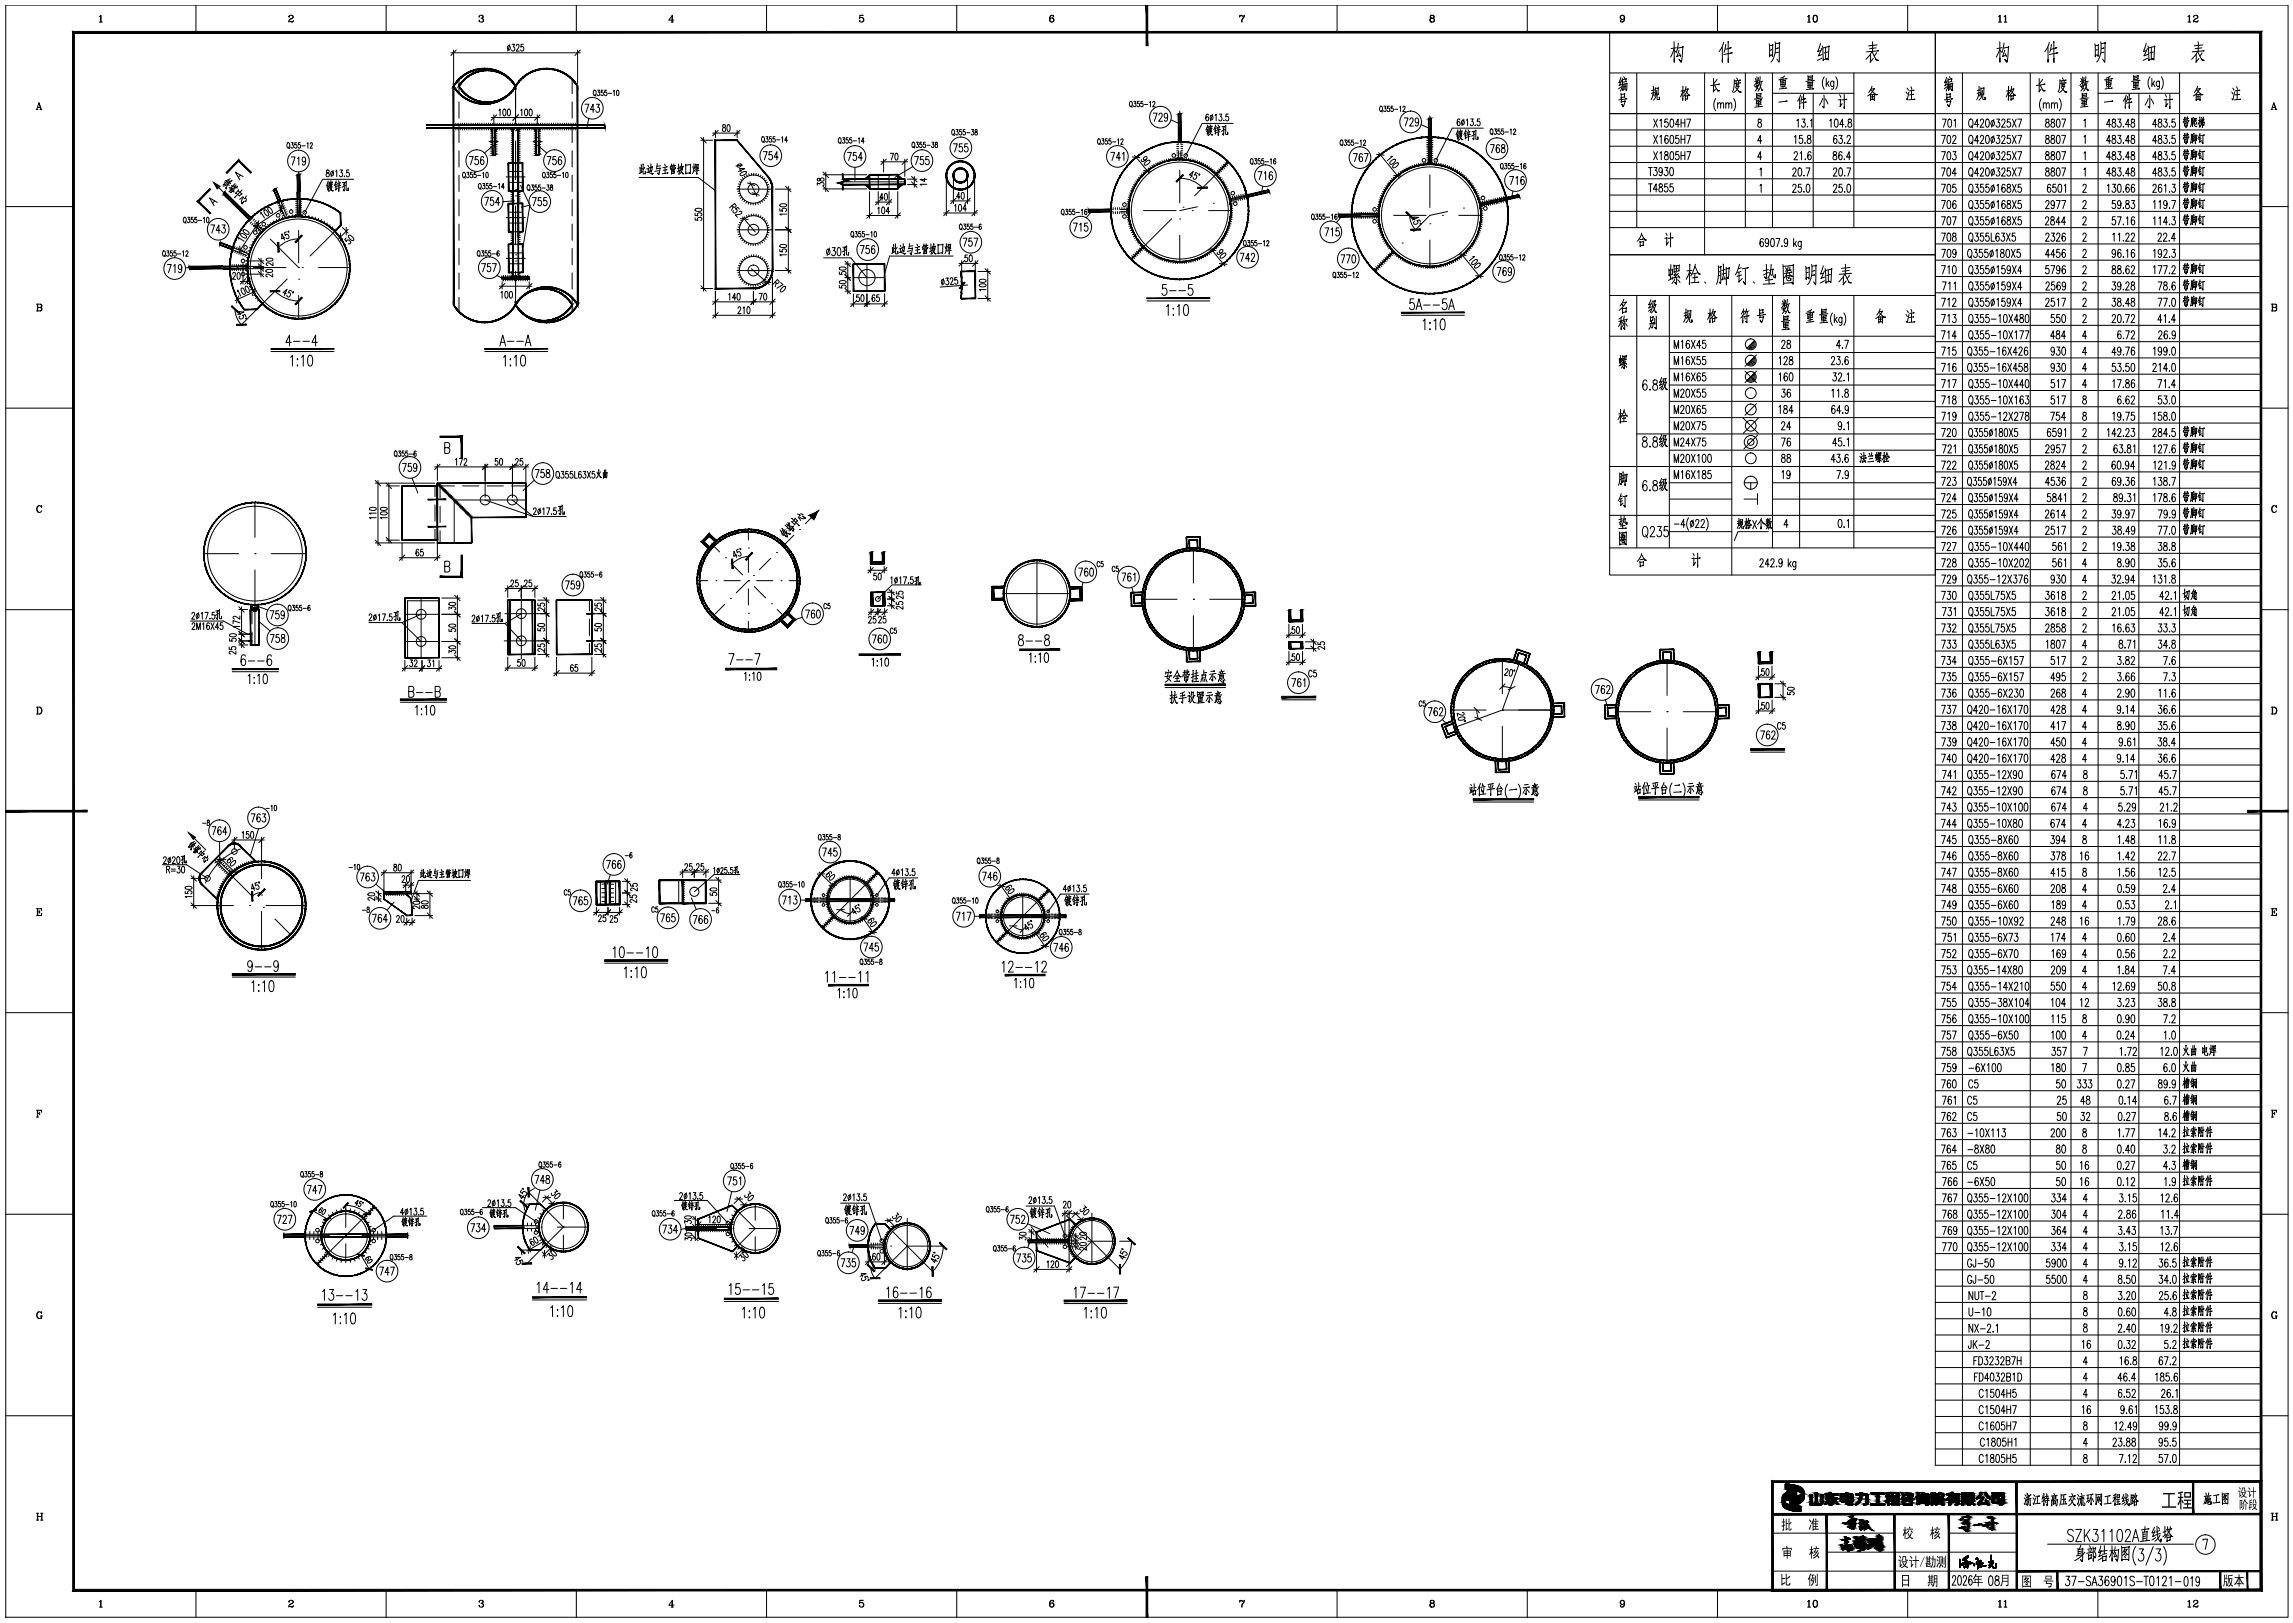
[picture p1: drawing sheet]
<svg xmlns="http://www.w3.org/2000/svg" width="845mm" height="598mm" viewBox="0 0 845 598" stroke-linecap="round" stroke-linejoin="round" font-family="sans-serif">
<!-- layer: 0 -->
<g fill="none" stroke="#000" stroke-width=".37">
<path d="M2.1 1.9h841v593.9h-841zM36.6 6.1l.6-.5v2.5M36.6 8.1h1.1M37.1 5.7v2.4M72.2 1.9v10M106.5 6.1l-.1 .1a.86 .86 0 0 1 .9-.6 .86 .86 0 0 1 .8 .7l-1.6 1.1-.1 .7M107.5 5.6l.4 .7-.9 .7M108.1 7.8l-.4 .2-1.3-.1M108.1 7.5l-.3 .6-1-.3M142.3 1.9v10M166.1 19.5h47.7M167.1 18.4v12.4"/>
<path d="M168.1 18.4l-2 2M176.6 6.1v.2v-.4l.5-.3 .8 .1v.9l-.7 .1M177.6 5.6l.3 .4-.3 .7 .6 .6a.85 .85 0 0 1-.8 .9 .85 .85 0 0 1-.9-.7l.1 .1M177.9 6.9l.1 .7-.4 .5M187.2 16.9a.73 .73 0 0 1 .8 .7 .73 .73 0 0 1-.8 .8l-.3-.7zM187.9 16.4l-.8 2.4M188.7 16.3h.9l-.5 1a.7 .7 0 0 1 .6 1 .7 .7 0 0 1-1.2 .1M190.3 16.9l.1-.3a.55 .55 0 0 1 .7-.1 .55 .55 0 0 1 .1 .8l-1 1.5h1.1M192.8 16.3h-.8v1a.73 .73 0 0 1 1 .7 .73 .73 0 0 1-1.1 .6v-.2M212.4 1.9v10M212.8 18.4v12.4M213.8 18.4l-2 2"/>
<path d="M247.3 8.1h.8M247.6 5.9v2.2M248.3 7.4h-1.9l1.4-1.8v2.5M282.4 1.9v10M316.9 5.7l1.2-.1h-1.2l-.2 1.2a.88 .88 0 0 1 1.3-.3 .88 .88 0 0 1 0 1.4 .88 .88 0 0 1-1.3-.4l.1 .1M317.6 6.5l.6 .7-.1 .6-.5 .3M352.5 1.9v10M387.6 5.6a1.5 1.5 0 0 0-.2 2.5M387.7 6.6l.6 .7-.6 .8M388.2 6v.2l.1-.2a.88 .88 0 0 0-1.1-.3 .88 .88 0 0 0-.5 1v.7a.82 .82 0 0 0 .9 .9 .82 .82 0 0 0 .7-1.1 .82 .82 0 0 0-1.1-.5l-.4 .6M456.8 6.1l.4-.5 .8 .4 .5-.4-.7 1.6-.2 .9M456.8 5.6v.7"/>
<path d="M456.9 5.9l1.1 .1M458.3 6.3a1.87 1.87 0 0 0-.8 1.8M492.7 1.9v10M527.5 5.6l-.5 .4 .1 .6 .9 .1 .4-.4-.1-.6-.8-.1-.4 .4 .4 .7M528 5.6l.3 .4-.3 .7 .6 .5a.83 .83 0 0 1-1 1 .83 .83 0 0 1-.6-1.3l.5-.2-.5 .5 .1 .7 .4 .2M528 6.7l.4 .5-.1 .7-.3 .2M562.8 1.9v10M593.1 11.9v72M597.7 5.6l-.6 .7 .1 .5 .5 .4M597.9 5.6a1.5 1.5 0 0 1-.1 2.5M598.5 6.5a.8 .8 0 0 1-1.1 .6 .8 .8 0 0 1-.4-1.2 .8 .8 0 0 1 1.3-.2 1.36 1.36 0 0 1 .4 1.5 1.36 1.36 0 0 1-1.3 .9l-.2-.6v.3M616.8 15.4l.1 7.5v-1.5"/>
<path d="M616.9 18.1l-1.4 2.9M617 18.5l.5 .7M617.7 17.6l-1.9 .3M618.2 17.6l2-.3-.1-.2-.7 5.8-.7-1 .8 .9 .1-.4M618.4 15.9l-.8 3.6M618.6 18.5l-.8 2.3 1.3-.5M618.8 19.8l.5 1.1M632.8 1.9v10M634.6 17.3v5.6v-1M635.1 15.5l-.5 1.6-1.1 1.9M635.9 16.4l-.6 2.9M636.7 15.3l.1 7.7v-1.5"/>
<path d="M637.3 17.8l.6-.2-2 .5M637.7 19.6l.6-.1-3.1 .6M651.9 16.1l.2 4.9-.1-.5 .8-.3 .3 .6 .1-4.4 .1 .2-1.2 .2M652.7 18.3l-.6 .2M654.1 15.4a9.3 9.3 0 0 1-1.5 7.5M654.2 16.1l1.7-.2-.2-.3-.2 7.3-.7-1.1M654.9 19.4l.4-.1-1.1 .2M655 17.7h.3l-1.1 .2M666 6.1l.6-.5v2.5M666 8.1h1.1M666.5 5.7v2.4M668.8 5.6a1.45 1.45 0 0 0 0 2.5 1.29 1.29 0 0 0 .9-1.2 1.29 1.29 0 0 0-.9-1.3 1.59 1.59 0 0 0 0 2.5"/>
<path d="M669 5.6a1.59 1.59 0 0 1 0 2.5M670.8 15.9l-1 3.1 1.2-.4M671.2 17.8l-1.3 2.8 1.5-.5M671.5 16.9l.4 5.5-.2-.4 1.7-.3h-.4M671.7 17.7l2.4-.6-.4 5-.3-.4M672.7 17.4v4.3M673.4 19.2l-1.3 .3M689.7 19l-.7 1.3-1.5 1.6M689.8 19.2l1.5 2.9 .9 .1-1.1-.5M689.9 15.4l.1 3.6M691.3 17.6l-2.4 .3M691.4 19.4l-.8 1.3"/>
<path d="M691.7 16.6l-3.1 .3M691.8 18.8l.4-.1-4.4 .4M702.9 1.9v10M736.4 6.1l.6-.5v2.5M736.4 8.1h1.1M736.8 15.4l.1 7.5v-1.5M736.9 18.1l-1.4 2.9M736.9 5.7v2.4M737 18.5l.4 .7M737.7 17.6l-1.9 .3M738.2 17.6l2-.3-.1-.2-.7 5.8-.7-1 .8 .9 .1-.4M738.4 15.9l-.8 3.6"/>
<path d="M738.4 6.1l.6-.5v2.5M738.4 8.1h1.1M738.6 18.5l-.8 2.3 1.3-.5M738.9 19.8l.4 1.1M738.9 5.7v2.4M754.6 17.3l.1 5.6v-1M755.1 15.5l-.5 1.6-1.2 1.9M755.9 16.4l-.6 2.9M756.7 15.3l.1 7.7v-1.5M757.3 17.8l.6-.2-2 .5M757.7 19.6l.6-.1-3.1 .6M771.9 16.1l.2 4.9-.1-.5 .8-.3 .3 .6 .1-4.4 .1 .2-1.2 .2"/>
<path d="M772.7 18.3l-.6 .2M773 1.9v10M774.1 15.4a9.3 9.3 0 0 1-1.5 7.5M774.2 16.1l1.7-.2-.2-.3-.2 7.3-.7-1.1M774.9 19.4l.4-.1-1.2 .2M775 17.7h.3l-1.1 .2M790.8 15.9l-1 3.1 1.2-.4M791.2 17.8l-1.3 2.8 1.5-.5M791.5 16.9l.3 5.5v-.4l1.6-.3h-.4M791.7 17.7l2.3-.6-.4 5-.2-.4M792.7 17.4v4.3M793.4 19.2l-1.3 .3"/>
<path d="M806.2 6.1l.6-.5v2.5M806.2 8.1h1.1M806.7 5.7v2.4M808.3 6.1l-.1 .1a.86 .86 0 0 1 .9-.6 .86 .86 0 0 1 .8 .7l-1.6 1.1-.1 .7M809.3 5.6l.5 .7-1 .7M809.7 19l-.7 1.3-1.4 1.6M809.8 19.2l1.5 2.9 .9 .1-1.1-.5M809.9 7.8l-.4 .2-1.3-.1M809.9 7.5l-.3 .6-1-.3M809.9 15.4l.1 3.6M811.3 17.6l-2.4 .3M811.4 19.4l-.8 1.3"/>
<path d="M811.7 16.6l-3.1 .3M811.8 18.8l.4-.1-4.4 .4M833.1 11.9v504h-120M13.8 39.6h1.1M14.4 38.2l.7 2.1M215.5 38.4h1.4l-1 3M218.9 33.3l.1-.1a1.08 1.08 0 0 1 .7 1 1.08 1.08 0 0 1-.7 1 1.44 1.44 0 0 1-.1-1.9zM219.2 34.9l.4 .5M219.8 38.4h1.1l-.7 1.1a.89 .89 0 0 1 .7 1.2 .89 .89 0 0 1-1.1 .6l-.3-.5M220.2 33.2h.7l-.4 .8a.56 .56 0 0 1 .5 .8 .56 .56 0 0 1-.9 .1M222.2 33.2h-.6v.8a.58 .58 0 0 1 .7 .6 .58 .58 0 0 1-.8 .5l-.1-.2M223.5 33.2h-.6v.8a.59 .59 0 0 1 .8 .6 .59 .59 0 0 1-.9 .5l-.1-.2"/>
<path d="M224.1 34.4h1.2M226 33.6l.3-.4v2M227.4 33.3l.1-.1a1.21 1.21 0 0 1 0 2l-.4-.8zM416.4 37.4l.2-.1a1.08 1.08 0 0 1 .7 1 1.08 1.08 0 0 1-.7 1 1.48 1.48 0 0 1-.2-1.9zM416.8 39l.4 .5M417.8 37.3h.7l-.4 .8a.56 .56 0 0 1 .5 .8 .56 .56 0 0 1-1 .1M419.8 37.3h-.7v.8a.59 .59 0 0 1 .8 .6 .59 .59 0 0 1-.9 .5v-.2M421.1 37.3h-.7v.8a.59 .59 0 0 1 .9 .6 .59 .59 0 0 1-.9 .5l-.1-.2M421.7 38.5h1.2M423.6 37.7l.3-.4v2M424.8 37.8v-.3a.44 .44 0 0 1 .7 0 .44 .44 0 0 1 0 .6l-.8 1.2h.9M508.6 39.2l.1-.1a1.06 1.06 0 0 1 .7 1 1.06 1.06 0 0 1-.7 1 1.44 1.44 0 0 1-.1-1.9z"/>
<path d="M509.9 39.1h.8l-.4 .8a.56 .56 0 0 1 .5 .8 .56 .56 0 0 1-1 0M511.9 39.1h-.6l-.1 .9a.57 .57 0 0 1 .9 .4 .57 .57 0 0 1-.9 .5v-.2M513.3 39.1h-.7v.9a.57 .57 0 0 1 .8 .4 .57 .57 0 0 1-.8 .5l-.1-.2M515.7 39.5l.4-.4v2M517 39.6v-.3a.44 .44 0 0 1 .7-.1 .44 .44 0 0 1 0 .7l-.8 1.2h.9M593.1 26.9h240M597.2 28.4l-.7 2.1 .7-.3M597.3 34.3l.1 2v-.4l1.4-.2h-.2v-1.2l-1.2 .3M597.4 32l-1 .7M597.5 29.5l-.9 2.1 .9-.5M597.6 36.7l-.2 1 1.5-.4-.1-.2-.7 2.3-.5-1 .5 .9M597.8 28.9a8.9 8.9 0 0 1-.7 4.7"/>
<path d="M597.8 30.8l.2 2.6v-.6M597.9 29.4l1.4-.3-.1 .9-1.3 .3M598 31.1l1.5-.4-.2 2.8-.2-.5 .2 .3M598.3 28.2l.3 .7M598.4 31.1v2M598.8 31v2M599 36.4h.5l-3 .4M599.2 31.8l-1 .2M603.1 26.9v57M609.1 34.7l.5 .7M609.2 31.8l-.1 3.1-.7 1.8M609.5 34.1l-1 .3"/>
<path d="M609.7 33.1l-1.1 .3M609.9 32.3v2.8v-.6M610 32.6l1.1-.2-.2 2.5v-.4M610.4 33.3a4.3 4.3 0 0 1-1.2 3.6M610.6 34.9l.1 1.7h.8l-.1-.8 .1 .8M620.1 31.8l-.1 5.2v-.8M620.1 33.9l.4 .5M620.1 33.5l-.9 2.2M620.6 33.3l-1.3 .2M620.9 35.1l.1 1.9v-.4l.9-.2v-1.3l-.9 .3M621.1 33.4l1.2 1.7h.4l-.6-.2M621.1 32.9l1-.1-1.8 2.6"/>
<path d="M621.2 31.9l-.5 2.1M628.1 26.9v67M631.3 28.9l.1 5 .7-1.1M631.8 31.4l1.2 2.1 .6-.1-.9-.3M632.2 36.3a4 4 0 0 0 0 4.6M632.7 29.2l-1.3 1.7M632.9 38.4l.5-.5 .5 .1 .1 1.9M632.9 37.9v2M633.1 31.1l.5-.1-3.3 .5M634 38.4l.5-.5 .5 .1 .1 1.9M635.9 38.4l.5-.5 .5 .1 .1 1.9M635.9 37.9v2"/>
<path d="M637 38.4l.5-.5 .5 .1 .1 1.9M638.8 36.3a4 4 0 0 1 0 4.6M639 29.4l-.1 2.8-.5 1.7M639.5 32.3l1.4 1.6h.6l-.8-.3M639.6 32l1.1-.3-.1 .4a3.1 3.1 0 0 1-1.8 2M639.9 28.7l.3 .7M640.6 29.7l-.1 1.6h.2l-.9 .2-.1-1.6M641 29.6l.3-.1-2.2 .3M641.1 30.5h.2l-2.1 .3M643.1 26.9v57M646.6 31.9l1.2-.3 .1-.4-.6 1.7-.6 .6M646.7 28.9l.4 .7"/>
<path d="M647.1 36.7l.1 1.6 1.7-.3v-1.4l-1.7 .4M647.2 34.3l.1 1.7-.1-.2 1.6-.2v-1.2l-1.5 .3M647.3 31.2l-.3 1.2 1 .4M647.4 28.3v2.6v-.5M647.4 30l-1.1 1.5M647.4 30.1l.6 .4M648 28.6l-.3 1.2M648 36.9v2.4M648.2 29.7l-1.6 .3M648.3 30.7l.9 2.6 .4-.1-.6-.3M648.4 35.1l-1.1 .2M648.5 37.4l-1 .1"/>
<path d="M648.6 28.2l-.5 3.1M648.8 39.2h.6l-2.8 .3M649 38.5l-1.9 .2M649 30.2a5 5 0 0 1-1.3 3.4M649.5 29.9l-1.1 .3M649.5 36.1l-3.1 .4M653.1 26.9v57M653.1 34.4h30M656 29.7l.2 1.7v-.2l1.7-.2v-1.5l-1.8 .4M657 28.4l-.1 4.2M657.5 30.3l-1.1 .2M657.5 31.7h.3l-1.7 .3"/>
<path d="M657.6 28l-1.6 .8M658 32.5l.3-.1-2.7 .4M658.1 29h.4l-3.1 .4M658.1 37.3h.5l-3.2 .3M663.1 36.2v3.7v-.7M663.4 35l-1.1 2.3M664 35.5l-.4 2M664.5 34.8l.1 5.2v-1.1M664.9 36.5l.4-.2-1.3 .4M665.2 37.7l.4-.1-2.1 .4M666.1 30.2l.1 1.6 1.7-.3v-1.4l-1.7 .4M666.2 27.8l.1 1.7-.1-.2 1.7-.2v-1.2l-1.7 .3"/>
<path d="M667 30.4v2.4M667.4 28.6l-1.2 .2M667.5 30.9l-1 .1M667.9 32.7h.5l-2.8 .3M668 32l-1.9 .2M668.1 34.4v49.5M668.5 29.6l-3.1 .4M671.4 21.4l-1.7 .8M671.5 36.3l-1.1 2.4M671.6 39.2l.4 .5 .1-.2M672 35v4.8l-.5-.6M672.2 28.3a3.9 3.9 0 0 0 0 4.6"/>
<path d="M672.6 36.4l.9 1.9M672.9 28.9v3M673.3 30.7l.7 1.2M673.9 29.9l-1 1.4M675.7 29.9l-.1 2.7-.3 .3-.5-.2M675.7 30.3l-.2-.3a.97 .97 0 0 0-1.1 .7 .97 .97 0 0 0 .6 1.2l.7-.4M676.4 28.3a4 4 0 0 1 0 4.6M677.4 36.8l.8-.2-.2 2.7 .8-1.2M677.8 34.9l.4 .9M679.5 34.8l.1 5.2v-.8M680.2 36.6h.3l-1.9 .2M683.1 26.9v57"/>
<path d="M689.2 20.1l-.1 2.8 1.1-1.4M689.4 32.8l1.3-.2-1.4 1.9-1.1 .8M689.4 33.2l1.9 1.8 .5-.2-.5 .1-.5-.3-.1 .2h-1.5l.1 2.2v-.4l1.3-.1v.5l.1-2.2M689.8 31.8l-1.2 2.3M689.9 34.8v1.7M690.5 35.6l-1.2 .1M702.3 33.9l.5 .7M702.7 32.4l.4 .9M703.4 33.9l-.6 2.9-.4-.4M704.1 31.9l.3 1.1M704.3 33.4v3.3M705 34.8h.2l-1.6 .2"/>
<path d="M705.1 33.3h.2l-1.7 .2M705.3 36.6h.3l-2.3 .2M717.2 28.4l-.7 2.1 .7-.3M717.3 34.3l.1 2v-.4l1.4-.2h-.3l.1-1.2-1.2 .3M717.4 32l-1 .7M717.5 29.5l-.9 2.1 .9-.5M717.6 36.7l-.2 1 1.5-.4-.1-.2-.7 2.3-.6-1 .6 .9M717.8 28.9a8.9 8.9 0 0 1-.7 4.7M717.8 30.8l.2 2.6v-.6M717.9 29.4l1.4-.3-.1 .9-1.3 .3M718 31.1l1.5-.4-.2 2.8-.2-.5 .2 .3M718.3 28.2l.3 .7"/>
<path d="M718.4 31.1v2M718.8 31v2M719 36.4h.5l-3.1 .4M719.2 31.8l-1 .2M723.1 26.9v513M729.1 34.7l.5 .7M729.2 31.8l-.1 3.1-.7 1.8M729.6 34.1l-1.1 .3M729.7 33.1l-1.1 .3M729.9 32.3v2.8v-.6M730 32.6l1.1-.2-.2 2.5v-.4M730.4 33.3a4.1 4.1 0 0 1-1.2 3.6"/>
<path d="M730.6 34.9l.1 1.8 .8-.1-.1-.8 .1 .8M740.1 31.8v5.2v-.8M740.1 33.9l.4 .5M740.1 33.5l-.9 2.2M740.6 33.3l-1.3 .2M740.9 35.1l.1 1.9v-.4l.9-.2v-1.3l-.9 .3M741.1 33.4l1.2 1.7h.4l-.6-.2M741.1 32.9l1-.1-1.8 2.6M741.2 31.9l-.5 2.1M748.1 26.9v513M751.3 28.9l.1 5 .7-1.1M751.8 31.4l1.2 2.1 .6-.1h-.6l-.3-.3"/>
<path d="M752.2 36.3a4 4 0 0 0 0 4.6M752.7 29.2l-1.3 1.7M752.9 38.4l.5-.5 .5 .1 .1 1.9M752.9 37.9v2M753.1 31.1l.5-.1-3.3 .5M754 38.4l.5-.5 .5 .1 .1 1.9M755.9 38.4l.5-.5 .5 .1 .1 1.9M755.9 37.9v2M757 38.4l.5-.5 .5 .1 .1 1.9M758.8 36.3a4 4 0 0 1 0 4.6M759 29.4l-.1 2.8-.5 1.7M759.5 32.3l1.4 1.6h.7l-.9-.3"/>
<path d="M759.5 32l1.2-.3-.1 .4a3.3 3.3 0 0 1-1.8 2M759.9 28.7l.3 .7M760.6 29.7l.1 1.6-.9 .2-.1-1.6M761 29.6l.3-.1-2.2 .3M761.1 30.5h.2l-2.1 .3M763.1 26.9v513M766.6 31.9l1.2-.3 .1-.4-.4 1.2-.8 1.1M766.7 28.9l.4 .7M767.1 36.7l.1 1.6 1.7-.3v-1.4l-1.7 .4M767.2 34.3l.1 1.7-.1-.2 1.6-.2v-1.2l-1.6 .3M767.3 31.2l-.3 1.2 1 .4M767.4 28.3v2.6v-.5"/>
<path d="M767.4 30l-1.1 1.5M767.4 30.1l.5 .4M767.9 28.6l-.2 1.2M768 36.9v2.4M768.2 29.7l-1.6 .3M768.3 30.7l.9 2.6 .4-.1-.6-.3M768.4 35.1l-1.2 .2M768.5 37.4l-1 .1M768.6 28.2l-.5 3.1M768.8 39.2h.6l-2.8 .3M769 38.5l-1.9 .2M769 30.2a5.2 5.2 0 0 1-1.2 3.4"/>
<path d="M769.5 29.9l-1.1 .3M769.6 36.1l-3.2 .4M773.1 34.4h30M773.1 26.9v513M776 29.7l.2 1.7v-.2l1.7-.2v-1.5l-1.8 .4M777 28.4v4.2M777.5 30.3l-1.1 .2M777.5 31.7h.3l-1.7 .3M777.6 28l-1.6 .8M778 32.5l.3-.1-2.7 .4M778.1 29h.4l-3.1 .4M778.1 37.3h.5l-3.2 .3"/>
<path d="M783.1 36.2v3.7v-.7M783.5 35l-1.2 2.3M783.9 35.5l-.4 2M784.5 34.8l.1 5.2v-1.1M784.9 36.5l.4-.2-1.4 .4M785.2 37.7l.4-.1-2.1 .4M786.1 30.2l.1 1.6 1.7-.3v-1.4l-1.7 .4M786.2 27.8l.1 1.7-.1-.2 1.6-.2v-1.2l-1.5 .3M787 30.4v2.4M787.4 28.6l-1.1 .2M787.5 30.9l-1 .1M787.8 32.7h.6l-2.8 .3"/>
<path d="M788 32l-1.9 .2M788.1 34.4v505.5M788.5 29.6l-3.1 .4M791.4 21.4l-1.7 .8M791.5 36.3l-1.1 2.4M791.5 39.2l.5 .5 .1-.2M792 35v4.8l-.5-.6M792.2 28.3a4 4 0 0 0 0 4.6M792.6 36.4l.9 1.9M792.9 28.9v3M793.3 30.7l.7 1.2M793.9 29.9l-1 1.4"/>
<path d="M795.7 29.9l-.1 2.7-.3 .3-.5-.2M795.7 30.3l-.2-.3a.97 .97 0 0 0-1.1 .7 .97 .97 0 0 0 .6 1.2l.7-.4M796.4 28.3a4 4 0 0 1 0 4.6M797.4 36.8l.8-.2-.2 2.7 .8-1.2M797.8 34.9l.5 .9M799.5 34.8v5.2v-.8M800.2 36.6h.3l-1.9 .2M803.1 26.9v513M809.2 20.1l-.1 2.8 1.1-1.4M809.4 32.8l1.3-.2-1.4 1.9-1.1 .8M809.4 33.2l1.9 1.8 .5-.2-.5 .1-.5-.3-.1 .2h-1.5v2.2v-.4l1.4-.1v.5l.1-2.2M809.8 31.8l-1.3 2.3"/>
<path d="M809.9 34.8v1.7M810.5 35.6l-1.2 .1M822.3 33.9l.4 .7M822.7 32.4l.4 .9M823.4 33.9l-.7 2.9-.3-.4M824.1 31.9l.3 1.1M824.3 33.4v3.3M824.9 34.8h.3l-1.6 .2M825.1 33.3h.3l-1.8 .2M825.3 36.6h.3l-2.3 .2M837.3 39.6h1M837.9 38.2l.7 2.1"/>
<path d="M13.3 40.3h.7M13.5 40.3l.9-2.5 .8 2.5M14.7 40.3h.8M106 52.7l.1-.1a1.07 1.07 0 0 1 .7 1 1.07 1.07 0 0 1-.7 1 1.44 1.44 0 0 1-.1-1.9zM106.3 54.2l.4 .6M107.3 57.8h1.4l-1 3M107.3 52.6h.7l-.3 .7a.56 .56 0 0 1 .4 .9 .56 .56 0 0 1-.9 0M109.3 52.6h-.7v.7a.59 .59 0 0 1 .9 .6 .59 .59 0 0 1-.9 .5l-.1-.2M109.6 58.4l.5-.6v3M110.6 52.6h-.6v.7a.59 .59 0 0 1 .8 .6 .59 .59 0 0 1-.9 .5l-.1-.2M111.3 53.7h1.1M112.6 58.8l-.3 .7a.81 .81 0 0 1-1-.7 .81 .81 0 0 1 1-.8l.3 .8a1.49 1.49 0 0 1-.8 2l-.4-.4"/>
<path d="M113.1 53l.4-.4v2M114.3 53.1l.1-.3a.44 .44 0 0 1 .6-.1 .44 .44 0 0 1 0 .6l-.8 1.3h1M168 45.4v.7M168 47.2v.7M168.8 45.4v.7M168.8 47.2v.7M169.6 45.4v.7M169.6 47.2v.7M170.4 45.4v.7M170.4 47.2v.7M171.2 45.4v.7M171.2 47.2v.7"/>
<path d="M172 45.4v.7M172 47.2v.7M172.8 45.4v.7M172.8 47.2v.7M173 57.7h1.3l-.9 3M173.6 45.4v.7M173.6 47.2v.7M174.4 45.4v.7M174.4 47.2v.7M175.2 45.4v.7M175.2 47.2v.7M176 45.4v.7"/>
<path d="M176 47.2v.7M176.1 57.7h-.9v1.1a.7 .7 0 0 1 1.1 .3 .88 .88 0 0 1 0 1.2 .88 .88 0 0 1-1.3 .1l-.1-.3M176.8 45.4v.7M176.8 47.2v.7M177.6 45.4v.7M177.6 47.2v.7M178.2 58.1l-.5-.4a1.93 1.93 0 0 0 .1 3 .88 .88 0 0 0 .5-1.1 .88 .88 0 0 0-.9-.6l-.3 .7M178.4 45.4v.7M178.4 47.2v.7M179.2 45.4v.7M179.2 47.2v.7M180 45.4v.7"/>
<path d="M180 47.2v.7M180.8 49.3h.7M180.8 48.5h.7M180.8 50.1h.7M180.8 50.9h.7M180.8 51.7h.7M180.8 52.5h.7M180.8 53.3h.7M180.8 54.1h.7M180.8 54.9h.7M180.8 55.7h.7M180.8 56.5h.7"/>
<path d="M180.8 45.4v.7M180.8 47.2v.7M181 43.3h18M181.5 53.8l-3 2.6M181.6 45.4v.7M181.6 47.2v.7M182 42.3v3.3M182.4 45.4v.7M182.4 47.2v.7M182.5 49.3h.7M182.5 48.5h.7M182.5 50.1h.7"/>
<path d="M182.5 50.9h.7M182.5 51.7h.7M182.5 52.5h.7M182.5 53.3h.7M182.5 54.1h.7M182.5 54.9h.7M182.5 55.7h.7M182.5 56.5h.7M183 42.3l-2 2M183.2 45.4v.7M183.2 47.2v.7M183.9 40.7l.4-.5v2.5"/>
<path d="M184 45.4v.7M184 47.2v.7M184.8 45.4v.7M184.8 47.2v.7M185.5 40.3h.7l.2 .4v1.5l-.5 .5-.5-.5zM185.6 45.4v.7M185.6 47.2v.7M186.4 45.4v.7M186.4 47.2v.7M187.2 40.3h.7l.1 .4v1.5l-.4 .5-.6-.5zM187.2 45.4v.7M187.2 47.2v.7"/>
<path d="M188 45.4v.7M188 47.2v.7M188.4 49.3h.7M188.4 48.5h.7M188.4 50.1h.7M188.4 50.9h.7M188.4 51.7h.7M188.4 52.5h.7M188.4 53.3h.7M188.4 54.1h.7M188.4 54.9h.7M188.4 55.7h.7"/>
<path d="M188.4 56.5h.7M188.4 57.3h.7M188.4 58.1h.7M188.4 58.9h.7M188.4 59.7h.7M188.8 45.4v.7M188.8 47.2v.7M189.6 45.4v.7M189.6 47.2v.7M190 42.3v3.3M190.4 45.4v.7M190.4 47.2v.7"/>
<path d="M191 49.3h.7M191 42.3l-2 2M191 48.5h.7M191 50.1h.7M191 50.9h.7M191 51.7h.7M191 52.5h.7M191 53.3h.7M191 54.1h.7M191 54.9h.7M191 55.7h.7M191 56.5h.7"/>
<path d="M191 57.3h.7M191 58.1h.7M191 58.9h.7M191 59.7h.7M191.2 45.4v.7M191.2 47.2v.7M191.9 40.7l.4-.5v2.5M192 45.4v.7M192 47.2v.7M192.8 45.4v.7M192.8 47.2v.7M193.5 40.3h.7l.2 .4v1.5l-.5 .5-.5-.5z"/>
<path d="M193.6 45.4v.7M193.6 47.2v.7M194.4 45.4v.7M194.4 47.2v.7M195.2 40.3h.7l.1 .4v1.5l-.4 .5-.6-.5zM195.2 45.4v.7M195.2 47.2v.7M196 45.4v.7M196 47.2v.7M196.8 49.3h.7M196.8 48.5h.7M196.8 50.1h.7"/>
<path d="M196.8 50.9h.7M196.8 51.7h.7M196.8 52.5h.7M196.8 53.3h.7M196.8 54.1h.7M196.8 54.9h.7M196.8 55.7h.7M196.8 56.5h.7M196.8 45.4v.7M196.8 47.2v.7M197.6 45.4v.7M197.6 47.2v.7"/>
<path d="M198 42.3v3.3M198.4 45.4v.7M198.4 47.2v.7M198.5 49.3h.7M198.5 48.5h.7M198.5 50.1h.7M198.5 50.9h.7M198.5 51.7h.7M198.5 52.5h.7M198.5 53.3h.7M198.5 54.1h.7M198.5 54.9h.7"/>
<path d="M198.5 55.7h.7M198.5 56.5h.7M198.5 53.8l2.9 2.6M199 42.3l-2 2M199.2 45.4v.7M199.2 47.2v.7M200 45.4v.7M200 47.2v.7M200.8 45.4v.7M200.8 47.2v.7M201.6 45.4v.7M201.6 47.2v.7"/>
<path d="M201.6 57.7h1.4l-1 3M202.4 45.4v.7M202.4 47.2v.7M203.2 45.4v.7M203.2 47.2v.7M204 45.4v.7M204 47.2v.7M204.8 45.4v.7M204.8 47.2v.7M204.8 57.7h-1v1.1a.7 .7 0 0 1 1.1 .3l.1 .7a.76 .76 0 0 1-.4 .8 .76 .76 0 0 1-.8-.1l-.2-.4M205.6 45.4v.7M205.6 47.2v.7"/>
<path d="M206.4 45.4v.7M206.4 47.2v.7M206.9 58.1l-.6-.4a1.92 1.92 0 0 0 .1 3 .88 .88 0 0 0 .6-1.1 .88 .88 0 0 0-1-.6l-.3 .7M207.2 45.4v.7M207.2 47.2v.7M208 45.4v.7M208 47.2v.7M208.8 45.4v.7M208.8 47.2v.7M209.6 45.4v.7M209.6 47.2v.7M210.4 45.4v.7"/>
<path d="M210.4 47.2v.7M211.2 45.4v.7M211.2 47.2v.7M212 45.4v.7M212 47.2v.7M216.9 43.7l-.6 3.1M219.1 40.4h-1.5l.9-2v3M258.3 51.7h4.3M258.3 50.7l1.9 2M259.2 50.7v56.6M262.6 49h10M263.6 48v2.7"/>
<path d="M264.6 48l-2 2M266.4 46v.8a.84 .84 0 0 1 1 .6 .84 .84 0 0 1-.8 1 .9 .9 0 0 1-.3-1.1 .9 .9 0 0 1 .9-.5v-.8zM268.1 46l.4-.1 .4 .5v1.5l-.4 .5-.6-.5zM271.6 48v2.7M272.6 48l-2 2M280.9 50.5l.1-.1a1.08 1.08 0 0 1 .7 1 1.08 1.08 0 0 1-.7 1 1.48 1.48 0 0 1-.1-1.9zM281.2 52l.4 .6M281.2 55.9h1.5l-1.1 3M282.2 50.4h.8l-.4 .7a.56 .56 0 0 1 .4 .9 .56 .56 0 0 1-.9 0M284.2 50.4h-.7v.7a.59 .59 0 0 1 .9 .6 .59 .59 0 0 1-.9 .5l-.1-.2M284.5 55.9h-1.1v1.1a.91 .91 0 0 1 1.3 .9 .91 .91 0 0 1-1.3 .8l-.1-.4M285.6 50.4h-.7v.7a.59 .59 0 0 1 .8 .6 .59 .59 0 0 1-.9 .5v-.2"/>
<path d="M286.2 51.5h1.2M286.7 57.9h-1.5l1.1-2v3M288 50.8l.4-.4v2M290.2 51.7h-1l.6-1.3v2M309.2 50.9l.1-.1a1.08 1.08 0 0 1 .7 1 1.08 1.08 0 0 1-.7 1 1.44 1.44 0 0 1-.1-1.9zM309.5 52.4l.4 .6M310.5 50.8h.7l-.4 .7a.56 .56 0 0 1 .5 .8 .56 .56 0 0 1-1 .1M312.3 56.2h1.4l-1 3M312.5 50.8h-.7v.7a.59 .59 0 0 1 .8 .6 .59 .59 0 0 1-.9 .5v-.2M313.8 50.8h-.7v.7a.59 .59 0 0 1 .9 .6 .59 .59 0 0 1-.9 .5l-.1-.2M314.4 51.9h1.2M315.5 56.2h-1v1.1a.91 .91 0 0 1 1.2 .9 .91 .91 0 0 1-1.2 .8l-.2-.4"/>
<path d="M316.3 51.1l.3-.3v2M317.8 58.2h-1.5l1-2v3M318.4 52.1h-1l.7-1.3v2M324.6 59.6h9.8M325.6 58.6v4.8M326.6 58.6l-2 2M328.1 56.5h1.1l-.8 2.5M330 56.6l.4-.1 .4 .5v1.5l-.4 .5-.6-.5zM333.4 58.6v6.4M334.4 58.6l-2 2M336.3 52.5l.1-.1a1.06 1.06 0 0 1 .7 1 1.06 1.06 0 0 1-.7 1 1.44 1.44 0 0 1-.1-1.9zM336.6 54l.4 .6"/>
<path d="M337 57.7h1.4l-1 3M337.6 52.4h.7l-.3 .7a.55 .55 0 0 1 .5 .9 .55 .55 0 0 1-1 0M339.6 52.4h-.6l-.1 .8a.57 .57 0 0 1 .9 .5 .57 .57 0 0 1-.9 .5l-.1-.2M340.2 57.7h-1l-.1 1.2a.93 .93 0 0 1 1.4 .6 .93 .93 0 0 1-1 1.2l-.5-.6M341 52.4h-.7l-.1 .8a.57 .57 0 0 1 .9 .5 .57 .57 0 0 1-.9 .5l-.1-.2M341.6 53.5h1.2M342.2 57.7h-1l-.1 1.2a.94 .94 0 0 1 1.4 .6 .94 .94 0 0 1-1 1.2l-.5-.6M343.4 52.4h.7l-.4 .7a.56 .56 0 0 1 .5 .9 .56 .56 0 0 1-1 0M344.7 52.5v.5a.64 .64 0 0 1 .8 .7 .64 .64 0 0 1-.8 .6 .81 .81 0 0 1 .7-1.3v-.5zM350.9 47.8h.2a1.06 1.06 0 0 1 .7 .9 1.06 1.06 0 0 1-.7 1 1.44 1.44 0 0 1-.2-1.9zM351.3 49.4l.4 .5M351.3 53h1.4l-1 3"/>
<path d="M352.3 47.8h.7l-.4 .7a.56 .56 0 0 1 .5 .8 .56 .56 0 0 1-1 .1M354.3 47.8h-.7l-.1 .8a.57 .57 0 0 1 .9 .5 .57 .57 0 0 1-.9 .5v-.2M354.5 53h-1v1.1a.7 .7 0 0 1 1.1 .3l.1 .7a.76 .76 0 0 1-.3 .8 .76 .76 0 0 1-.9-.1l-.2-.4M355.6 47.8h-.7v.8a.57 .57 0 0 1 .9 .5 .57 .57 0 0 1-.9 .5l-.1-.2M356.2 48.9h1.2M356.5 53h-1v1.1a.7 .7 0 0 1 1.1 .3 .88 .88 0 0 1 .1 1.2 .88 .88 0 0 1-1.3 .1l-.1-.3M358 47.8h.7l-.3 .7a.55 .55 0 0 1 .4 .8 .55 .55 0 0 1-.9 .1M359.3 47.8v.6a.64 .64 0 0 1 .9 .6 .64 .64 0 0 1-.9 .7 .81 .81 0 0 1 .7-1.3v-.6zM404.7 51.2l.1-.1a1.08 1.08 0 0 1 .7 1 1.08 1.08 0 0 1-.7 1 1.48 1.48 0 0 1-.1-1.9zM405 52.8l.4 .5M406 51.1h.7l-.4 .8a.56 .56 0 0 1 .5 .8 .56 .56 0 0 1-.9 .1M408 51.1h-.7v.8a.59 .59 0 0 1 .8 .6 .59 .59 0 0 1-.8 .5l-.1-.2"/>
<path d="M409.3 56.1h1.4l-1 3M409.3 51.1h-.6v.8a.59 .59 0 0 1 .8 .6 .59 .59 0 0 1-.9 .5l-.1-.2M409.9 52.3h1.2M411.8 51.5l.3-.4v2M412.8 58.1h-1.5l1-2v3M413 51.6l.1-.3a.44 .44 0 0 1 .6 0 .44 .44 0 0 1 0 .6l-.8 1.2h1M413.6 56.7l.5-.6v3M417.2 57.8l2.9 .3M418 57.2l5.4 6.6M422.2 59.6l1.2-.6 .4 .5-.9 1-.9 .4-.4-.5zM422.3 58.8l-.7 .1a.67 .67 0 0 1 0-1 .67 .67 0 0 1 1.1 .2l-.4 .7a1.24 1.24 0 0 1-1.7 .5v-.5M424.9 41.7h1.4l-1 3"/>
<path d="M426.6 59.8l.3 .6M427 42.4l.1-.4a.65 .65 0 0 1 1-.1 .65 .65 0 0 1 0 .9l-1.2 1.9h1.4M427.4 59.5l.3 .6M428.2 59.2l.2 .6M429 58.9l.2 .7M429.8 58.7l.1 .7M430.2 42.7l-.3 .7a.81 .81 0 0 1-1-.8 .81 .81 0 0 1 1-.8l.3 .9a1.47 1.47 0 0 1-.7 2l-.5-.4M430.6 58.5l.1 .7M431.4 58.3l.1 .7M431.5 44.2l2.8 1.2M432.2 58.2l.1 .7M433 58.1l.1 .7"/>
<path d="M433.9 58.1v.7M434.7 58v.7M435.5 58.1v.7M436.4 58.1l-.1 .7M437.2 58.2l-.1 .7M438 58.3l-.1 .7M438.8 58.5l-.1 .7M439.6 58.7l-.2 .7M440.4 58.9l-.2 .7M441.2 59.2l-.2 .6M442 59.5l-.3 .6M442.7 59.8l-.3 .6"/>
<path d="M444.9 47.6l-.1 1.8 .4-.7M445 46.1l-.7 1.8M445.2 47.5l-.6 .2M445.2 48.1l-.7 .3M445.3 42.4l-.4-.4a1.56 1.56 0 0 0 0 2.5 .73 .73 0 0 0 .5-.8 .73 .73 0 0 0-.9-.6l-.2 .6M445.3 46.8l-.5 .1M445.4 46.4v2.2l-.4 1.2M445.6 48.5l.8-.3-1.2 1.8M445.7 48.7l.8 1h.4l-.6-.2M445.9 46l.1 .5M446.1 42.6a.73 .73 0 0 1 .9 .7 .73 .73 0 0 1-.9 .8l-.2-.6zM446.3 46.8v1l-.4 .3-.1-1.2"/>
<path d="M446.4 46.6l.3-.1-1.2 .3M446.7 47.2l-1.1 .3M446.8 42.2l-.8 2.3M447.7 42.5l.4-.5v2.5M447.8 47.5l-.1 1.9 .5-.7M447.9 46l-.7 1.8M448.1 47.3l-.5 .2M448.2 48l-.8 .3M448.2 46.7l-.5 .1M448.6 47.2l.1 .5M448.8 46l.1 .5M448.9 47.9v2v-.6"/>
<path d="M449.2 47.1l-.2 .8M449.3 46.8h.2l-1.1 .2M449.3 42h.9l-.5 1a.7 .7 0 0 1 .6 1 .7 .7 0 0 1-1.2 .1M449.3 47.8l.3-.1-1.2 .3M449.5 48.5l-1 .2M450.2 46.7l1.1-.1-.5 .8-.1-.2M450.8 47.4v2.4l-.3-.5 .3 .4M451 44.3v.2zM451.4 59.9l.9 1M451.4 47.6l-1.4 .8M451.6 46.2v3.2l.8 .1v-.9v.9M451.9 59.4l1 1"/>
<path d="M452.6 42h-.8v1a.73 .73 0 0 1 1 .7 .73 .73 0 0 1-1.1 .6l-.1-.2M454.4 45.5h-11.4l-6.1 11.8M460.9 58.6l.2-.1a1.07 1.07 0 0 1 .7 1 1.07 1.07 0 0 1-.7 1 1.44 1.44 0 0 1-.2-1.9zM462.3 58.5h.7l-.4 .7a.56 .56 0 0 1 .5 .8 .56 .56 0 0 1-1 .1M464.3 58.5h-.7v.7a.59 .59 0 0 1 .8 .6 .59 .59 0 0 1-.9 .5v-.2M465.6 58.5h-.7v.7a.59 .59 0 0 1 .9 .6 .59 .59 0 0 1-.9 .5l-.1-.2M466.2 59.6h1.2M468.1 58.8l.3-.3v2M470.1 58.8l-.3-.3a1.24 1.24 0 0 0-.1 2 .59 .59 0 0 0 .4-.7 .59 .59 0 0 0-.6-.5l-.2 .5M494.1 51.7l.1-.1a1.06 1.06 0 0 1 .7 1 1.06 1.06 0 0 1-.7 1 1.44 1.44 0 0 1-.1-1.9zM494.4 53.2l.4 .6M495.4 51.6h.7l-.4 .7a.55 .55 0 0 1 .5 .9 .55 .55 0 0 1-.9 0"/>
<path d="M497.4 51.6h-.7v.8a.57 .57 0 0 1 .8 .5 .57 .57 0 0 1-.8 .5l-.1-.2M498.7 56.6h1.4l-1 3M498.7 51.6h-.6l-.1 .8a.57 .57 0 0 1 .9 .5 .57 .57 0 0 1-.9 .5l-.1-.2M499.3 52.7h1.2M501.2 52l.3-.4v2M502 57l-.6-.4a1.92 1.92 0 0 0 .1 3 .88 .88 0 0 0 .6-1.1 .88 .88 0 0 0-1-.6l-.3 .7M502.4 52l.1-.2a.44 .44 0 0 1 .6-.1 .44 .44 0 0 1 0 .6l-.8 1.3h.9M502.7 56.6h1.4l-1 3M507.2 56.9l2.8 .3M508 56.3l7.6 9.2M509 40.7l.4 .6M512.5 57.6h.6l-1.9 1.6"/>
<path d="M512.6 59.3l1.2-.7 .4 .3a1.61 1.61 0 0 1-2.1 1.4zM513.9 40.3h1.2M517.4 43.5h1.4l-1 2.9M519.5 44.2l.1-.5a.66 .66 0 0 1 1-.1 .66 .66 0 0 1 0 1l-1.2 1.8h1.4M522.7 44.5l-.3 .7a.81 .81 0 0 1-1-.8 .81 .81 0 0 1 1-.8l.3 .9a1.48 1.48 0 0 1-.8 1.9l-.4-.4M523.6 46l2.9 1.2M524.4 60l.1 .7M525.2 59.9l.1 .7M525.8 52.5h.7M525.8 54.9h.7M525.8 55.7h.7M525.8 57.3h.7"/>
<path d="M525.8 58.1h.7M525.8 59.7h.7M525.8 56.5h.7M525.8 58.9h.7M525.8 54.1h.7M525.8 53.3h.7M525.8 51.7h.7M525.8 50.9h.7M526 59.8l.1 .7M526.9 59.8v.7M527.3 52.5h.7M527.3 54.9h.7"/>
<path d="M527.3 55.7h.7M527.3 57.3h.7M527.3 58.1h.7M527.3 59.7h.7M527.3 56.5h.7M527.3 58.9h.7M527.3 54.1h.7M527.3 53.3h.7M527.3 51.7h.7M527.3 50.9h.7M527.7 59.8v.7M528.5 59.9l-.1 .7"/>
<path d="M529.3 60v.7M537.1 49.4l-.2 1.7 .5-.6M537.2 47.8l-.7 1.9M537.3 49.3l-.5 .2M537.4 49.9l-.7 .2M537.4 48.6l-.5 .1M537.6 48.2l-.1 2.2-.3 1.2M537.8 50.2l.8-.2-1.2 1.7M537.9 50.4l.7 1.1h.5l-.6-.2M537.9 44.2l-.5-.4a1.6 1.6 0 0 0 .1 2.5 .74 .74 0 0 0 .5-.9 .74 .74 0 0 0-.8-.5l-.3 .6M538.1 47.7l.1 .6M538.5 48.6l-.1 1-.4 .3v-1.2"/>
<path d="M538.6 48.3h.2l-1.2 .2M538.8 44.4a.72 .72 0 0 1 .8 .7 .72 .72 0 0 1-.8 .7l-.3-.6zM538.8 49l-1 .3M539.4 43.9l-.7 2.4M540 49.3l-.1 1.9 .5-.7M540.1 47.8l-.7 1.8M540.3 49.1l-.6 .2M540.3 44.3l.4-.5v2.5M540.3 49.8l-.7 .3M540.4 48.5l-.5 .1M540.8 48.9l.1 .6M541 47.8l.1 .5"/>
<path d="M541.1 49.7v2v-.6M541.3 48.8l-.1 .8M541.4 48.6l.3-.1-1.1 .2M541.5 49.6l.3-.1-1.3 .3M541.7 50.3l-1 .2M541.9 43.8h.9l-.5 1a.69 .69 0 0 1 .6 1 .69 .69 0 0 1-1.2 0M542.4 48.5l1.1-.1-.5 .8-.2-.3M543 49.2v2.3l-.3-.4 .3 .4M543.6 49.4l-1.4 .8M543.6 46.1v.2zM543.8 47.9v3.3l.8 .1-.1-.9v.9M545.3 43.8h-.9l-.1 1.1a.71 .71 0 0 1 1.1 .6 .71 .71 0 0 1-1.1 .6l-.1-.3"/>
<path d="M546.5 47.2h-11.4l-6 11.9M549.2 53.3h1.4l-1 3M549.3 47.6l.2-.1a1.08 1.08 0 0 1 .6 1 1.08 1.08 0 0 1-.6 1 1.48 1.48 0 0 1-.2-1.9zM549.7 49.1l.4 .6M550.7 47.5h.7l-.4 .8a.56 .56 0 0 1 .5 .8 .56 .56 0 0 1-1 0M552.5 53.7l-.6-.4a1.92 1.92 0 0 0 .1 3 .88 .88 0 0 0 .6-1.1 .88 .88 0 0 0-1-.6l-.3 .7M552.7 47.5h-.7v.8a.59 .59 0 0 1 .8 .5 .59 .59 0 0 1-.9 .5v-.2M553.4 53.4v.9a1.01 1.01 0 0 1 1.2 .8 1.01 1.01 0 0 1-.9 1.2 1.09 1.09 0 0 1-.5-1.3 1.09 1.09 0 0 1 1.2-.7v-.9zM554 47.5h-.7v.8a.59 .59 0 0 1 .8 .5 .59 .59 0 0 1-.8 .5l-.1-.2M554.6 48.6h1.2M556.5 47.9l.3-.4v2M557.7 48v-.3a.44 .44 0 0 1 .6-.1 .44 .44 0 0 1 .1 .7l-.8 1.2h.9"/>
<path d="M593.1 41.9h240M593.1 47.9h240M593.1 53.9h240M593.1 59.9h240M609.3 49.9l1.4 3M609.3 55.9l1.4 3M609.3 43.9l1.4 3M610.7 49.9l-1.4 3M610.7 55.9l-1.4 3M610.7 43.9l-1.4 3M611.6 50.4l.5-.5v3M611.6 56.5l.5-.6v3"/>
<path d="M611.6 44.5l.5-.6v3M613.5 56v.9a1.09 1.09 0 0 1 1.1 .7 1.09 1.09 0 0 1-.4 1.3 .93 .93 0 0 1-.9-1 .93 .93 0 0 1 1-.9l.3-.4-.1-.6zM614.5 43.9h-1l-.1 1.2a.94 .94 0 0 1 1.4 .6 .94 .94 0 0 1-1 1.2l-.5-.6M614.6 50.3l-.6-.4a1.91 1.91 0 0 0 .1 3 .88 .88 0 0 0 .6-1.1 .88 .88 0 0 0-1-.6l-.3 .7M615.6 50l.5-.1a2.17 2.17 0 0 1 0 3h-.2a2.48 2.48 0 0 1-.3-2.9zM615.6 56l.5-.1a2.14 2.14 0 0 1 0 3h-.2a2.47 2.47 0 0 1-.3-2.9zM615.6 44l.5-.1a2.14 2.14 0 0 1 0 3h-.2a2.47 2.47 0 0 1-.3-2.9zM618.5 49.9h-1l-.1 1.3a.94 .94 0 0 1 1.4 .5 .94 .94 0 0 1-1 1.2l-.5-.6M618.5 55.9h-1l-.1 1.3a.94 .94 0 0 1 1.4 .5 .94 .94 0 0 1-1 1.2l-.5-.6M618.8 45.9h-1.5l1-2v3M619.4 57.3h1.4M619.4 43.9v3"/>
<path d="M619.4 49.9v3M619.4 55.9v3M619.4 51.3h1.4M619.4 45.3h1.4M620.8 43.9v3M620.8 49.9v3M620.8 55.9v3M621.5 49.9h1.4l-1 3M621.5 55.9h1.4l-1 3M621.5 43.9h1.4l-1 3M647.9 44v.9a1.1 1.1 0 0 1 1.1 .7 1.1 1.1 0 0 1-.4 1.3 1.01 1.01 0 0 1-.9-1.2 1.01 1.01 0 0 1 1.2-.8v-.9zM649.2 51.9h-1.5l1-2v3"/>
<path d="M649.2 57.9h-1.5l1-2v3M661.1 56.6l.1-.4a.66 .66 0 0 1 1-.1 .66 .66 0 0 1 0 .9l-1.2 1.9h1.4M661.2 50.4l.5-.5v3M662.1 44.5l.5-.6v3M663.3 56.5l.5-.6v3M664 43.9h1.1l-.6 1.1a.86 .86 0 0 1 .7 1.2 .86 .86 0 0 1-1.3 .4l-.1-.3M664.1 49.9h-1v1.1a.91 .91 0 0 1 1.2 .9 .91 .91 0 0 1-1.2 .8l-.2-.4M665.1 52.6v.3zM665.2 58.6v.3zM666 46.6v.3zM666.1 50v.9a1.11 1.11 0 0 1 1.1 .7 1.11 1.11 0 0 1-.4 1.3 .94 .94 0 0 1-1-1 .94 .94 0 0 1 1.1-.9l.3-.7a.67 .67 0 0 0-1.1-.3zM667.1 44.5l.5-.6v3"/>
<path d="M667.3 56.3l-.6-.4a1.89 1.89 0 0 0 .1 3 .88 .88 0 0 0 .6-1.1 .88 .88 0 0 0-1-.6l-.3 .7M674.2 44.5l.5-.6v3M675.6 56v.9a1.01 1.01 0 0 1 1.2 .8 1.01 1.01 0 0 1-.9 1.2 1.09 1.09 0 0 1-.4-1.3 1.09 1.09 0 0 1 1.1-.7v-.9zM676.2 44l.5-.1a2.14 2.14 0 0 1 0 3h-.2a2.38 2.38 0 0 1-.3-2.9zM676.8 50.3l-.6-.4a1.91 1.91 0 0 0 .1 3 .88 .88 0 0 0 .6-1.1 .88 .88 0 0 0-1-.6l-.3 .7M677.7 49.9h1.1l-.6 1.1a.9 .9 0 0 1 .7 1.1 .9 .9 0 0 1-1.2 .6l-.2-.4M678.7 56.3l-.6-.4a1.9 1.9 0 0 0 .1 3 .88 .88 0 0 0 .6-1.1 .88 .88 0 0 0-1-.6l-.3 .7M679.4 45.9h-1.5l1-2v3M679.6 58.6v.3zM679.7 52.6v.3zM680.1 46.6v.3zM680.6 50.6l.1-.4a.66 .66 0 0 1 1-.1 .66 .66 0 0 1 0 .9l-1.2 1.9h1.4"/>
<path d="M681.1 44v.9a1.09 1.09 0 0 1 1.1 .7 1.09 1.09 0 0 1-.4 1.3 .93 .93 0 0 1-1-1 .93 .93 0 0 1 1.1-.9l.3-.4-.1-.6zM681.9 57.9h-1.5l1-2v3M715.4 49.9h1.4l-1 3M715.4 55.9h1.4l-1 3M715.7 43.9h1.4l-1 3M717.7 50l.5-.1a2.17 2.17 0 0 1 0 3h-.2a2.48 2.48 0 0 1-.3-2.9zM717.7 56l.5-.1a2.14 2.14 0 0 1 0 3h-.2a2.47 2.47 0 0 1-.3-2.9zM718 44l.5-.1a2.14 2.14 0 0 1 0 3h-.2a2.47 2.47 0 0 1-.3-2.9zM719.5 50.6l.1-.4a.65 .65 0 0 1 .9-.1 .65 .65 0 0 1 .1 .9l-1.2 1.9h1.4M719.6 55.9h1.1l-.6 1.1a.86 .86 0 0 1 .7 1.2 .86 .86 0 0 1-1.3 .4l-.1-.3M720 44.5l.5-.6v3M725.8 44l.2-.1a1.68 1.68 0 0 1 .6 2.8l-.2 .2a1.69 1.69 0 0 1-.6-2.9z"/>
<path d="M725.8 50l.2-.1a1.7 1.7 0 0 1 .6 2.8l-.2 .2a1.7 1.7 0 0 1-.6-2.9zM725.8 56l.2-.1a1.68 1.68 0 0 1 .6 2.8l-.2 .2a1.69 1.69 0 0 1-.6-2.9zM726.3 46.3l.6 .9M726.3 52.3l.6 .8M726.3 58.3l.6 .9M729.1 45.9h-1.5l1-2v3M729.1 51.9h-1.5l1-2v3M729.1 57.9h-1.5l1-2v3M729.7 44.6l.1-.4a.66 .66 0 0 1 1-.1 .66 .66 0 0 1 0 .9l-1.2 1.9h1.4M729.7 50.6l.1-.4a.65 .65 0 0 1 1-.1 .65 .65 0 0 1 0 .9l-1.2 1.9h1.4M729.7 56.6l.1-.4a.66 .66 0 0 1 1-.1 .66 .66 0 0 1 0 .9l-1.2 1.9h1.4M731.9 44l.5-.1a2.14 2.14 0 0 1 0 3h-.2a2.47 2.47 0 0 1-.3-2.9z"/>
<path d="M731.9 50l.5-.1a2.17 2.17 0 0 1 0 3h-.2a2.48 2.48 0 0 1-.3-2.9zM731.9 56l.5-.1a2.14 2.14 0 0 1 0 3h-.2a2.47 2.47 0 0 1-.3-2.9zM733.9 44.6a.97 .97 0 0 1 1.1 .7 .97 .97 0 0 1-.6 1.1 1.05 1.05 0 0 1-.9-.7 1.05 1.05 0 0 1 .4-1.1zM733.9 50.6a.97 .97 0 0 1 1.1 .7 .97 .97 0 0 1-.6 1.2 1.06 1.06 0 0 1-.9-.8 1.06 1.06 0 0 1 .4-1.1zM733.9 56.6a.97 .97 0 0 1 1.1 .7 .97 .97 0 0 1-.6 1.1 1.05 1.05 0 0 1-.9-.7 1.05 1.05 0 0 1 .4-1.1zM734.7 44l-.9 2.9M734.7 50l-.9 2.9M734.7 56l-.9 2.9M735.7 43.9h1.1l-.6 1.1a.85 .85 0 0 1 .7 1.2 .85 .85 0 0 1-1.3 .4l-.1-.3M735.7 49.9h1.1l-.6 1.1a.89 .89 0 0 1 .7 1.1 .89 .89 0 0 1-1.2 .6l-.2-.4M735.7 55.9h1.1l-.6 1.1a.85 .85 0 0 1 .7 1.2 .85 .85 0 0 1-1.3 .4l-.1-.3M737.6 44.6l.1-.4a.66 .66 0 0 1 1-.2 .66 .66 0 0 1 0 1l-1.2 1.9h1.4"/>
<path d="M737.6 50.6l.1-.4a.66 .66 0 0 1 1-.1 .66 .66 0 0 1 0 .9l-1.2 1.9h1.4M737.6 56.6l.1-.4a.66 .66 0 0 1 1-.1 .66 .66 0 0 1 0 .9l-1.2 1.9h1.4M740.7 43.9h-1l-.1 1.2a.93 .93 0 0 1 1.4 .6 .93 .93 0 0 1-1 1.2l-.5-.6M740.7 49.9h-1v1.1a.91 .91 0 0 1 1.2 .9 .91 .91 0 0 1-1.2 .8l-.2-.4M740.7 55.9h-1l-.1 1.3a.93 .93 0 0 1 1.4 .5 .93 .93 0 0 1-1 1.2l-.5-.6M741.5 43.9l1.4 3M741.5 49.9l1.4 3M741.5 55.9l1.4 3M742.9 43.9l-1.4 3M742.9 49.9l-1.4 3M742.9 55.9l-1.4 3M743.5 43.9h1.4l-1 3"/>
<path d="M743.5 49.9h1.4l-1 3M743.5 55.9h1.4l-1 3M753.9 44v.9a1.09 1.09 0 0 1 1.1 .7 1.09 1.09 0 0 1-.4 1.3 .93 .93 0 0 1-1-1 .93 .93 0 0 1 1.1-.9l.3-.7a.68 .68 0 0 0-1.1-.3zM753.9 50v.9a1.11 1.11 0 0 1 1.1 .7 1.11 1.11 0 0 1-.4 1.3 .94 .94 0 0 1-1-1 .94 .94 0 0 1 1.1-.9l.3-.7a.67 .67 0 0 0-1.1-.3zM753.9 56v.9a1.09 1.09 0 0 1 1.1 .7 1.09 1.09 0 0 1-.4 1.3 .93 .93 0 0 1-1-1 .93 .93 0 0 1 1.1-.9l.3-.7a.68 .68 0 0 0-1.1-.3zM755.9 44v.9a1.09 1.09 0 0 1 1.1 .7 1.09 1.09 0 0 1-.4 1.3 .93 .93 0 0 1-1-1 .93 .93 0 0 1 1.1-.9l.3-.4-.1-.6zM755.9 50v.9a1.11 1.11 0 0 1 1.1 .7 1.11 1.11 0 0 1-.4 1.3 .94 .94 0 0 1-1-1 .94 .94 0 0 1 1.1-.9l.3-.4-.1-.6zM755.9 56v.9a1.09 1.09 0 0 1 1.1 .7 1.09 1.09 0 0 1-.4 1.3 .93 .93 0 0 1-1-1 .93 .93 0 0 1 1.1-.9l.3-.4-.1-.6zM758 44l.5-.1a2.14 2.14 0 0 1 0 3h-.2a2.47 2.47 0 0 1-.3-2.9zM758 50l.5-.1a2.17 2.17 0 0 1 0 3h-.2a2.48 2.48 0 0 1-.3-2.9zM758 56l.5-.1a2.14 2.14 0 0 1 0 3h-.2a2.47 2.47 0 0 1-.3-2.9zM759.7 43.9h1.4l-1 3"/>
<path d="M759.7 49.9h1.4l-1 3M759.7 55.9h1.4l-1 3M767.8 44.5l.5-.6v3M767.8 50.4l.5-.5v3M767.8 56.5l.5-.6v3M777.7 45.9h-1.5l1-2v3M777.7 51.9h-1.5l1-2v3M777.7 57.9h-1.5l1-2v3M778.4 44v.9a1.09 1.09 0 0 1 1.1 .7 1.09 1.09 0 0 1-.4 1.3 .93 .93 0 0 1-1-1 .93 .93 0 0 1 1.1-.9l.3-.4-.1-.6zM778.4 50v.9a1.11 1.11 0 0 1 1.1 .7 1.11 1.11 0 0 1-.4 1.3 .94 .94 0 0 1-1-1 .94 .94 0 0 1 1.1-.9l.3-.4-.1-.6zM778.4 56v.9a1.09 1.09 0 0 1 1.1 .7 1.09 1.09 0 0 1-.4 1.3 .93 .93 0 0 1-1-1 .93 .93 0 0 1 1.1-.9l.3-.4-.1-.6zM780.4 43.9h1.1l-.6 1.1a.85 .85 0 0 1 .7 1.2 .85 .85 0 0 1-1.3 .4l-.1-.3"/>
<path d="M780.4 49.9h1.1l-.6 1.1a.9 .9 0 0 1 .7 1.1 .9 .9 0 0 1-1.2 .6l-.2-.4M780.4 55.9h1.1l-.6 1.1a.85 .85 0 0 1 .7 1.2 .85 .85 0 0 1-1.3 .4l-.1-.3M782.4 46.6v.3zM782.4 52.6v.3zM782.4 58.6v.3zM784.7 45.9h-1.5l1-2v3M784.7 51.9h-1.5l1-2v3M784.7 57.9h-1.5l1-2v3M785.4 44v.9a1.09 1.09 0 0 1 1.1 .7 1.09 1.09 0 0 1-.4 1.3 1.01 1.01 0 0 1-.9-1.2 1.01 1.01 0 0 1 1.2-.8v-.9zM785.4 50v.9a1.11 1.11 0 0 1 1.1 .7 1.11 1.11 0 0 1-.4 1.3 .94 .94 0 0 1-1-1 .94 .94 0 0 1 1.1-.9l.3-.4-.1-.6zM785.4 56v.9a1.09 1.09 0 0 1 1.1 .7 1.09 1.09 0 0 1-.4 1.3 1.01 1.01 0 0 1-.9-1.2 1.01 1.01 0 0 1 1.2-.8v-.9zM794.7 45.9h-1.5l1-2v3"/>
<path d="M794.7 51.9h-1.5l1-2v3M794.7 57.9h-1.5l1-2v3M795.4 44v.9a1.09 1.09 0 0 1 1.1 .7 1.09 1.09 0 0 1-.4 1.3 .93 .93 0 0 1-1-1 .93 .93 0 0 1 1.1-.9l.3-.4-.1-.6zM795.4 50v.9a1.11 1.11 0 0 1 1.1 .7 1.11 1.11 0 0 1-.4 1.3 .94 .94 0 0 1-1-1 .94 .94 0 0 1 1.1-.9l.3-.4-.1-.6zM795.4 56v.9a1.09 1.09 0 0 1 1.1 .7 1.09 1.09 0 0 1-.4 1.3 .93 .93 0 0 1-1-1 .93 .93 0 0 1 1.1-.9l.3-.4-.1-.6zM797.4 43.9h1.1l-.6 1.1a.85 .85 0 0 1 .7 1.2 .85 .85 0 0 1-1.3 .4l-.1-.3M797.4 49.9h1.1l-.6 1.1a.9 .9 0 0 1 .7 1.1 .9 .9 0 0 1-1.2 .6l-.2-.4M797.4 55.9h1.1l-.6 1.1a.85 .85 0 0 1 .7 1.2 .85 .85 0 0 1-1.3 .4l-.1-.3M799.4 46.6v.3zM799.4 52.6v.3zM799.4 58.6v.3zM801.4 43.9h-1l-.1 1.2a.94 .94 0 0 1 1.4 .6 .94 .94 0 0 1-1 1.2l-.5-.6"/>
<path d="M801.4 49.9h-1l-.1 1.3a.94 .94 0 0 1 1.4 .5 .94 .94 0 0 1-1 1.2l-.5-.6M801.4 55.9h-1l-.1 1.3a.94 .94 0 0 1 1.4 .5 .94 .94 0 0 1-1 1.2l-.5-.6M804.5 44.6l-.1 .7M804.5 44.7l2-.3-.2 .5M804.5 50.6l-.1 .7M804.5 50.8l2-.4-.2 .5M804.5 56.6l-.1 .7M804.5 56.7l2-.3-.2 .5M804.9 43.2l.1 1.3M804.9 49.2l.1 1.3M804.9 55.2l.1 1.3M804.9 45.2l.1 1.3v-.5"/>
<path d="M804.9 51.2l.1 1.3v-.5M804.9 57.2l.1 1.3v-.5M805 45.4l1.1-.3-.1 1.3-.3-.3 .3 .2M805 51.4l1.1-.3-.1 1.3-.3-.2 .3 .1M805 57.4l1.1-.3-.1 1.3-.3-.3 .3 .2M805.4 43.1l.1 1.4M805.4 49.1l.1 1.4M805.4 55.1l.1 1.4M805.5 44.8v2.2v-.5M805.5 50.8v2.2v-.5M805.5 56.8v2.2v-.5M806 43l-.2 1.4"/>
<path d="M806 49l-.2 1.4M806 55l-.2 1.4M806.2 43.8l.2-.1-1.9 .2M806.2 49.7h.2l-1.9 .2M806.2 55.8l.2-.1-1.9 .2M807.4 49.4v2.2l-.3 1.2M807.4 55.4v2.2l-.3 1.2M807.5 49.7l.5-.1-.2 3.1-.2-.3 .3 .2M807.5 55.7l.5-.1-.2 3.1-.2-.3 .3 .3M807.7 50.5h-.2M807.7 56.5h-.2M807.8 51.2l-.3 .1"/>
<path d="M807.8 57.2l-.3 .1M807.8 44.1l.1 2.4v-.4M808 43.8l.2 1.2a1.73 1.73 0 0 0 1.3 1.7M808.1 43.3l-.6 .6v-.4v1.9l-.4 1.3M808.3 49.1l.1 1.8M808.3 55.1l.1 1.8M808.4 50.9l-.3 1.1 .5-.3M808.4 56.9l-.3 1.1 .5-.3M808.5 43.5l.1 2.1h.8v-.6M808.5 51.4l.2 .6M808.5 57.4l.2 .6M808.6 43.8l.7-.1-.1 .9-.6 .1"/>
<path d="M808.7 50.1l-.6 .1M808.7 56.1l-.6 .1M808.8 50.8l-.7 .1M808.8 56.7l-.7 .2M808.9 43.8v.8M808.9 49.7v3.2v-.4M808.9 55.6v3.3v-.4M808.9 50l.6-.2-.3 2-.1-.3 .2 .2M808.9 56l.6-.2-.3 2-.1-.3 .2 .2M810.5 43.1l.1 3.8v-.6M810.6 50.6l-.1 1.8 .6-.7M810.6 56.6l-.1 1.8 .6-.7"/>
<path d="M810.6 44.3l-.7 1.6M810.6 44.7l.3 .3M810.6 49.1l-.7 2M810.6 55.1l-.7 2M810.9 44.2l-.8 .2M810.9 50.4l-.6 .2M810.9 56.4l-.6 .2M811 49.8l-.6 .1M811 55.8l-.6 .1M811 51.1l-.8 .3M811 57.1l-.8 .3M811.1 44.2l1-.3-.1 .7-.9 .1v-.2v1l1.2-.4-.3 1.2-.2-.3"/>
<path d="M811.2 43.3l.2 .5M811.5 45.4l-.8 1.1M811.5 44.1v2.8v-.5M811.7 50v2.9l-.3-.6 .3 .5M811.7 56v2.9l-.3-.6 .3 .5M811.8 43.1l-.1 .9M812 49.8l.3-.1-1.2 .3M812 55.8h.3l-1.2 .2M836.8 40.3h.7M837 40.3l.9-2.5 .8 2.5M838.2 40.3h.7M2.1 76.1h25"/>
<path d="M79.1 74l-.8 .8M80.1 74.6l-2.9-1.7 1.7 2.9M82.7 67.1l.7 .4M83.4 66.7l.5 .3M83.5 67.6l1 .7M83.6 66.8l-1.3 1.3 .8-.1M84 67.9l-.8 1.4 .2 .3-.1-.5M84 66.3l.4 .3M84.2 67.1l.8 .5M84.4 69.1l1.1 .2M84.8 66.7l-1 .7M84.8 65.8l-1.9 .9"/>
<path d="M85.2 69.7l-.8 1 .1-.2 .7 .5 .6-.6-.7-.4M85.3 68.3l.7 .4M85.4 66.5l-.9 .9a3 3 0 0 1-2.4 1.1M85.6 69.7l.3 .2M86.3 68.5l1.1 .8-.2-.1M86.3 69.2l-.3 1.4 .3 .2-.2-.5M86.6 69.1l-2 .5M86.6 67.6l-1.5 1.6M87 68.2l-.7 .8M87.5 68.6l-.9 .8M87.7 70.3l1.4 1.1-.8 .8-1.4-1.1M87.9 69.9l-1.2 1.4"/>
<path d="M88.6 64.5l-.8 .8M89.1 70l-2.8 2.9 .3-.3M89.6 72.4l-1.3 1M89.6 65.1l-2.9-1.7 1.7 2.9M89.7 72.7a1.92 1.92 0 0 0-.5 2.4l.8-1-.8 1M90.7 72.2l-.6 1 .3-.3M90.8 73.3l-.3 1 .1-.3M96 78.9l.1-.7 1.4 2.1M97.4 77.4l.1-.1a1.62 1.62 0 0 1 1.3 2.2l-1.1-.6-.4-.9zM98.8 76.5l.4-.1 .7 .6 .5 .9-.1 .6-.4 .1-.8-.6-.4-.9zM103 76.3l1.6 2.5M103.8 75.7l-.6 2.8"/>
<path d="M104.1 79.9l.2 .7M104.3 76.6l-10.1 6.6M105.3 79.6l.2 .7M106.5 79.4l.1 .6M107.7 79.2l.1 .7M108.9 79.1v.6h.7M108.9 74.9h.7M108.9 78.9h.7M108.9 78.1h.7M108.9 77.3h.7M108.9 76.5h.7M108.9 75.7h.7"/>
<path d="M108.9 74.1h.7M108.9 73.3h.7M110 63.3v1.4M110.2 79v.7M110.4 74.9h.7M110.4 78.9h.7M110.4 78.1h.7M110.4 79.7h.7M110.4 77.3h.7M110.4 76.5h.7M110.4 75.7h.7M110.4 74.1h.7"/>
<path d="M110.4 73.3h.7M111.4 79.1l-.1 .7M112.6 79.2l-.1 .7M113.8 79.4l-.1 .7M115 79.7l-.2 .6M120.3 62.8v.7a.84 .84 0 0 1 1 .7 .84 .84 0 0 1-.7 .9 .9 .9 0 0 1-.4-1 .9 .9 0 0 1 1-.6v-.7zM120.8 68.2l-.1 1.8 .4-.7M120.9 66.7l-.6 1.8M121.1 68.1l-.6 .2M121.1 68.7l-.7 .3M121.2 67.4l-.5 .1M121.3 67v2.2l-.3 1.2"/>
<path d="M121.6 69.1l.7-.3-1.1 1.7M121.6 69.3l.8 1h.4l-.5-.2M121.8 66.6l.2 .5M122.1 63.2a.73 .73 0 0 1 .8 .7 .73 .73 0 0 1-.8 .8l-.3-.6zM122.2 67.4v1l-.4 .3-.1-1.2M122.4 67.2l.2-.1-1.2 .3M122.6 67.8l-1.1 .3M122.7 62.8l-.7 2.3M123.7 63.1l.4-.5v2.5M123.8 68.1l-.2 1.9 .6-.7M123.9 66.6l-.8 1.8M124.1 67.9l-.6 .3"/>
<path d="M124.1 68.6l-.7 .3M124.1 67.3l-.5 .1M124.5 67.8l.1 .5M124.7 66.6l.2 .5M124.9 68.5l-.1 2 .1-.6M125.1 67.7l-.2 .8M125.2 67.4h.2l-1.1 .2M125.3 68.4l.2-.1-1.2 .3M125.3 62.6h.9l-.5 1a.7 .7 0 0 1 .6 1 .7 .7 0 0 1-1.2 .1M125.4 69.1l-1 .2M126.2 67.3l1.1-.1-.6 .8-.1-.2M126.7 68l.1 2.4-.4-.5 .4 .4"/>
<path d="M126.9 64.9v.2zM127.3 68.2l-1.3 .8M127.5 66.8l.1 3.2 .7 .1v-.9v.9M128.6 62.6h-.8l-.1 1.1a.71 .71 0 0 1 1.1 .6 .71 .71 0 0 1-1.1 .6l-.1-.2M130.3 66.1h-11.4l-6.7 12.2M170.7 63.6l.1-.1a1.07 1.07 0 0 1 .7 1 1.07 1.07 0 0 1-.7 1 1.44 1.44 0 0 1-.1-1.9zM171 65.1l.4 .6M172 63.5h.8l-.4 .7a.56 .56 0 0 1 .5 .9 .56 .56 0 0 1-1 0M174 63.5h-.6v.7a.59 .59 0 0 1 .8 .6 .59 .59 0 0 1-.9 .5l-.1-.2M175.4 63.5h-.7v.7a.59 .59 0 0 1 .8 .6 .59 .59 0 0 1-.9 .5v-.2M176 64.6h1.2M176.5 67.7l.2-.1a1.06 1.06 0 0 1 .7 1 1.06 1.06 0 0 1-.7 1 1.44 1.44 0 0 1-.2-1.9z"/>
<path d="M176.9 69.2l.3 .6M177.8 63.9l.4-.4v2M177.9 67.6h.7l-.4 .8a.55 .55 0 0 1 .5 .8 .55 .55 0 0 1-1 0M178.6 72.7h1.4l-1 3M179.2 63.6l.2-.1a1.18 1.18 0 0 1 0 2l-.4-.9zM179.9 67.6h-.7l-.1 .9a.57 .57 0 0 1 .9 .4 .57 .57 0 0 1-.9 .5v-.2M181.2 67.6h-.7v.9a.57 .57 0 0 1 .8 .4 .57 .57 0 0 1-.8 .5l-.1-.2M181.8 72.7h-1v1.1a.7 .7 0 0 1 1.1 .3l.1 .7a.75 .75 0 0 1-.4 .8 .75 .75 0 0 1-.8-.1l-.2-.4M181.8 68.7h1.2M183.7 68l.3-.4v2M184.1 74.7h-1.5l1-2v3M185.8 68.9h-1l.7-1.3v2"/>
<path d="M188.3 74.1h.7M188.3 74.9h.7M188.3 70.9h.7M188.3 71.7h.7M188.3 72.5h.7M188.3 73.3h.7M189.6 74l-4.5 .3M191 74.1h.7M191 74.9h.7M191 70.9h.7M191 71.7h.7M191 72.5h.7"/>
<path d="M191 73.3h.7M191.8 68.3l3.5 7.3-3.2 .7M194.5 68.2l.1-.1a1.07 1.07 0 0 1 .7 1 1.07 1.07 0 0 1-.7 1 1.44 1.44 0 0 1-.1-1.9zM194.8 69.8l.4 .5M195.3 75.6l-2.7 15.9M195.8 68.1h.8l-.4 .8a.56 .56 0 0 1 .4 .8 .56 .56 0 0 1-.9 .1M196.2 72.8h1.4l-1 3M197.8 68.1h-.7v.8a.59 .59 0 0 1 .9 .6 .59 .59 0 0 1-.9 .5l-.1-.2M199.1 68.1h-.6v.8a.59 .59 0 0 1 .8 .6 .59 .59 0 0 1-.9 .5v-.2M199.4 72.8h-1v1.1a.7 .7 0 0 1 1.1 .3l.1 .7a.75 .75 0 0 1-.4 .8 .75 .75 0 0 1-.8-.1l-.2-.4M199.7 69.3h1.3M200.1 63.6l.2-.1a1.07 1.07 0 0 1 .7 1 1.07 1.07 0 0 1-.7 1 1.44 1.44 0 0 1-.2-1.9z"/>
<path d="M200.5 65.1l.4 .6M201.4 72.8h-1v1.1a.7 .7 0 0 1 1.1 .3 .88 .88 0 0 1 0 1.3 .88 .88 0 0 1-1.2 0l-.1-.3M201.5 63.5h.7l-.4 .7a.56 .56 0 0 1 .5 .9 .56 .56 0 0 1-1 0M201.5 68.1h.8l-.4 .8a.58 .58 0 0 1 .4 .8 .58 .58 0 0 1-.8 .3l-.1-.2M202.9 68.2v.6a.64 .64 0 0 1 .8 .6 .64 .64 0 0 1-.8 .6 .79 .79 0 0 1 .6-1.2v-.6zM203.5 63.5h-.7v.7a.59 .59 0 0 1 .8 .6 .59 .59 0 0 1-.9 .5v-.2M204.8 63.5h-.7v.7a.59 .59 0 0 1 .8 .6 .59 .59 0 0 1-.8 .5l-.1-.2M205.4 64.6h1.2M207.3 63.9l.3-.4v2M208.6 63.6l.2-.1a1.21 1.21 0 0 1 0 2l-.4-.9zM235.5 65.4h21.8l6.3 4.8M235.8 61.7l.1 2"/>
<path d="M236.2 60.7l.1 2.8M236.7 63.2l-1.1 .7M236.7 62.1l-.4 .1M236.9 60.4v3.4l.3 .3 .6-.1v-.9v.9M237.6 61.6l-.6 .9M238.3 62.2l.8-.2-.3 1.5M238.3 63.5l2 .6 .4-.2-.5 .1M238.7 60.9l.3 .5M239.3 61.8l1.1-.3-.4 1.9-.2-.5 .2 .4M239.8 60.3l-.1 1.8-.5 1.3M242.2 60.3l-.3 1.9 1.4-.3-.6 2.4-.3-.6 .4 .5M242.7 62.9l-1.4 .2"/>
<path d="M243.4 61.1l-1.4 .2M244.9 60.5l.2 .6M245 61.7l.1 2.1M245.5 62.5h.3l-1.4 .3M245.6 61.5l.3-.1-1.7 .4M245.9 63.7h.3l-2.2 .3M247.1 61.7l-.1 .8M247.1 62l1.8-.3-.2 .6M247.4 61.1l.1 .5M247.5 62.2v2v-.5M247.5 63.4l1-.2v.6l-1 .1M247.5 60.4l-.6 1.3"/>
<path d="M247.5 62.4l1-.1-.1 .5-.9 .1M247.9 61.4v.5M247.9 60.9l-.6 .2M248.3 60.4l-.4 1.1M248.3 61.1l.1 .5M249 60.9l-.8 .2M250 60.4l.1 2.6M250.4 62.8l-.9 .6M250.5 61.8l-.9 .3M250.6 61.2v1.5l-.6 1.5M250.7 61.5l1-.3-.2 .7M250.8 62.4l.7-.3-.5 1.3-.7 .8"/>
<path d="M250.8 62.7l.8 1.4h.4l-.6-.4M251.1 60.3v2.1M252.6 60.5l.1 3.6-.1-.2 1.6-.2 .1 .3 .2-3.4-1.8 .2M255.2 61.4l.2 .7M255.7 62.6l.2 .4M255.7 60.3l-.1 2.5-.4 1.2M256.1 61.3l-.4 .8M256.1 78.6v.8l1.1 .1a.71 .71 0 0 1 .6-1.1 .71 .71 0 0 1 .6 1.1l-.3 .1M256.2 77l1.9-.2 .5 .6-.5 .4h-1.5l-.5-.4zM256.3 60.4l.2 1.6-.1-.2 .9-.1v-1.2l-.9 .3M256.8 62.3v1.9v-.5M257 61.2l-.6 .1"/>
<path d="M257.1 62.2h.2l-1 .2M257.6 62.8l-1.5 .2M269.8 75.8l.7 .6 .7-.6-.5-.8-1.9 1.6M270.2 76.2l-.7 1.3M271.8 60.8l1.1-.4a.72 .72 0 0 1-.3 1.1 .72 .72 0 0 1-1-.5zM271.8 69.6h.6M271.9 68.6l.6 .2M272.1 67.8l.6 .2M272.1 63.2l2.3-1.1h-1.9l.5 1.1M272.4 77l-.5-.6-.9 .6a.71 .71 0 0 1 .3 1.2 .71 .71 0 0 1-1.2-.4l.1-.2M272.4 78l.4-.2a.54 .54 0 0 1 .5 .6 .54 .54 0 0 1-.5 .5l-1.9 .2 .8 .9M272.5 66.9l.5 .3"/>
<path d="M272.5 70.4l-.7 .1M272.6 71.2l-.6 .2M272.9 63.8l1.4-.6 .7 .1a1.6 1.6 0 0 1-2.2 1.2zM272.9 71.9l-.5 .3M272.9 66.1l.6 .4M273.4 72.6l-.6 .4M273.6 65.5l.4 .4M273.6 79.9l4.7 5.5M273.6 60.8l-2.4 .4M273.9 73.3l-.5 .4M274.3 79.9l.3 .5M274.3 64.9l.3 .5"/>
<path d="M274.5 73.8l-.4 .5M275.1 79.4l.2 .6M275.1 64.4l.2 .6M275.2 74.3l-.3 .5M275.4 67.4l2.7 .9M275.9 79.1l.2 .6M275.9 64.1l.2 .6M275.9 74.6l-.2 .6M276.3 67l2.6 5.4M276.7 74.8l-.1 .6M276.8 78.9l.1 .6M276.8 63.9l.1 .6"/>
<path d="M277.1 71l2.7 .9M277.5 74.9v.6M277.7 78.8v.7M277.7 63.8v.7M278.3 74.8l.1 .7M278.6 78.9l-.1 .6M278.6 63.9l-.1 .7M279.1 74.7l.2 .6M279.5 79.1l-.2 .7M279.5 64.1l-.2 .6M279.9 74.3l.3 .6M280.4 79.5l-.3 .6"/>
<path d="M280.4 64.5l-.3 .6M280.6 73.9l.4 .6M281.1 65l-.3 .5M281.2 73.4l.5 .5M281.8 72.8l.5 .4M281.8 65.6l-.4 .5M282.2 72.1l.6 .3M282.4 66.3l-.5 .4M282.5 71.4l.6 .2M282.7 70.6l.7 .1M282.8 69.8h.7M282.9 67.1l-.6 .3"/>
<path d="M283.2 68l-.6 .2M283.4 68.9l-.6 .1M285.6 69.7h5.9M287.3 76.9v.8h1a.73 .73 0 0 1 .7-1 .73 .73 0 0 1 .6 1.1l-.2 .1M287.5 75.3l1.9-.2 .4 .6-.4 .4h-1.6l-.5-.4zM289.5 68.7l2 2M289.8 78.9h-2.5l.5 .4M290.5 68.7v32M301.1 68.2v-.9l1 .5a.7 .7 0 0 1 1-.6 .7 .7 0 0 1 .1 1.2M301.3 65.7v.9h.7a.84 .84 0 0 1 .7-1 .84 .84 0 0 1 .9 .7 .92 .92 0 0 1-1 .4 .92 .92 0 0 1-.6-1zM303.3 69.6h16.1M303.3 64.4h16.1"/>
<path d="M303.3 63.4l2 2M303.3 68.6l2 2M304.3 63.4v7.2M315 61.7v4.8M321.4 78.4l-2 2M324.6 73.5l-2 2M328.6 73.5l-2 2M331.8 78.4l-2 2M334.4 66h3.5M334.4 68h3.5M335.9 65l2 2M335.9 67l2 2"/>
<path d="M336.4 61.4l-6.7 3.9M336.9 65v4M340.7 65.7v1.2l-1.7-.8h2.5M341.5 67.9h-2.5l.5 .4M347.7 78.5h12.4M348.7 65.6v13.9M349.7 77.5l-2 2M350.3 74h7.2M351.3 65.6v9.4M351.7 75.8l.4-.4v2.5M352.3 73l-2 2M353.4 75.5h.7l.1 .3v1.6l-.4 .5-.6-.5z"/>
<path d="M353.7 72.6h-1.2l.8-1.7v2.5M354.4 71h.7l.1 .4v1.5l-.4 .5-.6-.5zM356.1 77h-1.3l.9-1.6v2.5M356.5 65.6v9.4M357.5 73l-2 2M359.1 65.6v13.9M360.1 77.5l-2 2M391.3 77.2l.2-.1a1.08 1.08 0 0 1 .6 1 1.08 1.08 0 0 1-.6 1 1.44 1.44 0 0 1-.2-1.9zM391.6 78.7l.4 .6M392.7 77.1h.7l-.4 .8a.56 .56 0 0 1 .5 .8 .56 .56 0 0 1-1 0M394.7 77.1h-.7v.8a.59 .59 0 0 1 .8 .6 .59 .59 0 0 1-.9 .4l-.1-.2M396 77.1h-.7v.8a.59 .59 0 0 1 .8 .6 .59 .59 0 0 1-.9 .4v-.2"/>
<path d="M396.6 78.3h1.2M398.5 77.5l.3-.4v2M400.5 77.4l-.3-.3a1.25 1.25 0 0 0-.1 2 .59 .59 0 0 0 .4-.7 .59 .59 0 0 0-.6-.4l-.3 .4M402.1 78l-1.9 2.2M415.1 77.5h.7M415.1 77.6h.7M415.2 76.8h.7M415.2 75.9l.7 .1M415.3 75.1l.7 .1M415.4 74.3l.7 .1M415.6 73.5l.7 .1M415.8 72.7l.7 .1"/>
<path d="M415.9 78.4l-.7 .1M415.9 79.2l-.7 .1M416 71.9l.7 .2M416.3 71.1l.6 .2M416.6 70.3l.6 .3M416.9 69.5l.6 .3M417.2 68.8l.7 .3M417.6 68.1l.6 .3M418 67.4l.6 .3M418.5 66.7l.6 .3M419 66l.5 .4M419.5 65.3l.5 .5"/>
<path d="M420 64.7l.5 .5M420.6 64.1l.5 .5M421.2 63.5l.4 .5M421.4 62.9l2.8 .2M421.8 62.9l.4 .5M422.4 62.4l.4 .5M423.1 61.9l.4 .5M423.7 61.4l.4 .6M424.4 60.9l.4 .7M425.2 60.5l.3 .7M425.9 60.1l.3 .7M434.7 65.7a11.9 11.9 0 0 1 8.4 3.5"/>
<path d="M439.4 64.9l-1.1-.5 1.4-1.2-1 2.3M441.4 63.9l-.8-.3-.5 .9a.71 .71 0 0 1 .8 1 .71 .71 0 0 1-1.2 .1v-.2M441.9 64.2h.2l-.3 .4zM443.5 60.1l-.3 .6M444.2 60.5l-.3 .6M444.9 60.9l-.3 .6M445.6 61.4l-.4 .6M446.3 61.9l-.4 .5M447 62.4l-.5 .5M447.6 62.9l-.5 .5M448 63.4l.9 .9M448.2 63.5l-.5 .5"/>
<path d="M448.5 62.8l1 1M448.8 64.1l-.5 .4M449.1 62.2l1 1M449.4 64.7l-.6 .4M449.6 61.7l1 .9M449.9 65.3l-.6 .4M450.2 61.1l1 1M450.4 66l-.6 .4M450.8 60.5l1 1M450.9 66.6l-.6 .4M451.3 67.3l-.6 .4M451.8 68.1l-.7 .3"/>
<path d="M452.1 68.8l-.6 .3M452.5 69.5l-.6 .3M452.8 70.3l-.6 .2M453.1 71.1l-.6 .2M453.4 80l.7 .1M453.4 71.9l-.7 .2M453.5 79.2h.7M453.5 78.4h.7M453.5 77.6h.7M453.6 72.6l-.7 .2M453.8 73.4l-.7 .2M454 74.3l-.7 .1"/>
<path d="M454.1 75.1l-.7 .1M454.2 75.9l-.7 .1M454.2 76.8h-.7M461.3 60.1l.4 .6M463.5 63.2h1.4l-.9 3.1M465.3 68.6l-.5 2.5M465.9 63.8l.4-.6v3.1M468.9 63.7l-.7-.5a1.92 1.92 0 0 0 .2 3.1 .88 .88 0 0 0 .5-1.1 .88 .88 0 0 0-.9-.7l-.3 .8M483.5 79l.1-.1a1.06 1.06 0 0 1 .7 1 1.06 1.06 0 0 1-.7 1 1.44 1.44 0 0 1-.1-1.9zM484.8 78.9h.8l-.4 .8a.56 .56 0 0 1 .5 .8 .56 .56 0 0 1-1 0M486.8 78.9h-.6l-.1 .8a.57 .57 0 0 1 .9 .5 .57 .57 0 0 1-.9 .5l-.1-.2M488.2 78.9h-.7l-.1 .8a.57 .57 0 0 1 .9 .5 .57 .57 0 0 1-.9 .5v-.2"/>
<path d="M490.6 79.3l.4-.4v2M492.6 79.2l-.2-.3a1.23 1.23 0 0 0-.1 2 .59 .59 0 0 0 .4-.7 .59 .59 0 0 0-.7-.5l-.2 .5M494.3 79.8l-1.9 2.2M498.3 78.3v.7M498.3 79.8v.7M499.2 78.3v.7M499.2 79.8v.7M500 78.3v.7M500 79.8v.7M500.8 78.3v.7M500.8 79.8v.7M501.6 78.3v.7"/>
<path d="M501.6 79.8v.7M502.3 78.3v.7M502.3 79.8v.7M503.2 78.3v.7M503.2 79.8v.7M504 78.3v.7M504 79.8v.7M504.8 78.3v.7M504.8 79.8v.7M505.6 78.3v.7M505.6 79.8v.7M506.3 78.3v.7"/>
<path d="M506.3 79.8v.7M507.2 78.3v.7M507.2 79.8v.7M507.3 79.2h.7M507.3 79.4h.7M507.3 78.5h.7M507.4 77.7l.7 .1M507.5 76.9l.7 .1M507.6 76.1l.7 .1M507.7 75.2l.7 .2M508 74.4l.6 .2M508.2 73.6l.6 .3"/>
<path d="M508.4 72.9l.7 .2M508.7 72.1l.7 .2M509.1 71.3l.6 .3M509.4 70.6l.6 .3M509.8 69.8l.6 .4M510.2 69.1l.6 .4M510.7 68.4l.5 .4M511.2 67.7l.5 .5M511.7 67.1l.5 .4M512.2 66.4l.5 .5M512.7 65.8l.5 .5M513.3 65.3l.5 .4"/>
<path d="M513.5 64.6l2.8 .3M513.7 60.6l1.2-.7 .3 .3a1.61 1.61 0 0 1-2 1.4l.1-.6zM513.9 64.7l.5 .5M514.6 64.2l.4 .5M515.2 63.6l.5 .6M515.9 63.2l.4 .6M516.6 62.7l.4 .6M517.3 62.3l.4 .6M518.1 61.9l.3 .6M518.8 61.6l.3 .6M519.4 79.3a7.4 7.4 0 0 0 2.2 5.3M519.6 61.2l.2 .7"/>
<path d="M520.3 60.9l.3 .7M521.1 60.7l.2 .6M521.9 60.5l.2 .6M522.7 60.2l.2 .7M523.6 60.1l.1 .7M530.2 60.1l-.2 .7M531 60.2l-.2 .7M531.8 60.4l-.2 .7M532.6 60.7l-.2 .6M533.4 60.9l-.3 .7M534.1 61.2l-.2 .7M534.9 61.5l-.3 .7"/>
<path d="M535.7 61.9l-.4 .6M536.4 62.3l-.4 .6M537.1 62.7l-.4 .6M537.8 63.2l-.4 .5M538.5 63.6l-.4 .6M539.1 64.1l-.4 .6M539.8 64.7l-.5 .5M540.4 65.2l-.5 .5M541 65.8l-.5 .5M541.5 66.4l-.5 .5M542.1 67.1l-.6 .4M542.6 67.7l-.6 .4"/>
<path d="M543.1 68.4l-.6 .4M543.5 69.1l-.6 .4M543.9 69.8l-.6 .3M544.3 70.5l-.6 .4M544.7 71.3l-.7 .3M545 72.1l-.7 .2M545.3 72.8l-.7 .3M545.5 74.3l.1 .7M545.5 73.6l-.6 .2M545.7 79.3h.7M545.8 74.4l-.7 .2M546 75.2l-.7 .2"/>
<path d="M546 75.6l.1 .7M546.1 76l-.7 .2M546.2 76.9h-.6M546.2 74.1l.2 .7M546.4 77.7h-.7M546.4 78.5h-.7M546.8 75.4l.1 .7M547 73.9l.2 .7M547.5 75.2l.2 .7M547.8 73.7l.2 .7M548.3 75.1l.1 .7M548.6 73.6l.1 .7"/>
<path d="M549.1 74.9l.1 .7M549.4 73.4l.1 .7M549.9 74.7l.1 .7M550.2 73.2l.1 .7M550.7 74.6l.1 .6M550.9 73.1l.2 .6M551.4 74.4l.2 .7M551.7 72.9l.2 .7M552.2 74.2l.2 .7M552.5 72.7l.2 .7M553 74.1l.1 .6M553.1 60.3l.2-.1a1.07 1.07 0 0 1 .6 1 1.07 1.07 0 0 1-.6 1 1.48 1.48 0 0 1-.2-1.9z"/>
<path d="M553.3 72.6l.1 .6M553.4 61.8l.4 .6M553.8 73.9l.1 .7M554.1 72.4l.1 .7M554.4 60.2h.8l-.4 .8a.56 .56 0 0 1 .5 .8 .56 .56 0 0 1-1 0M554.6 73.7l.1 .7M556.3 65h1.4l-1 3M556.5 60.2h-.7l-.1 .9a.57 .57 0 0 1 .9 .5 .57 .57 0 0 1-.9 .4l-.1-.2M557.5 70.4l-.6 2.4M557.8 60.2h-.7l-.1 .9a.57 .57 0 0 1 .9 .5 .57 .57 0 0 1-.9 .4v-.2M558.4 61.4h1.2M558.6 65.6l.5-.6v3"/>
<path d="M560.2 60.6l.4-.4v2M561.6 65.4l-.6-.4a1.89 1.89 0 0 0 .1 3 .88 .88 0 0 0 .6-1 .88 .88 0 0 0-1-.7l-.3 .7M562.3 60.5l-.3-.3a1.23 1.23 0 0 0-.1 2 .59 .59 0 0 0 .4-.7 .59 .59 0 0 0-.7-.4l-.2 .5M593.1 65.9h240M593.1 71.9h240M593.1 77.9h240M607.4 61.7h1.4M607.4 67.7h1.4M608.1 61.7v3M608.1 67.7v3M609.4 61.7h1.1l-.6 1.2a.9 .9 0 0 1 .7 1.1 .9 .9 0 0 1-1.2 .6l-.2-.4M610.7 69.7h-1.5l1-2v3"/>
<path d="M611.4 67.9v.8a1.1 1.1 0 0 1 1.1 .8 1.1 1.1 0 0 1-.4 1.2 .93 .93 0 0 1-.9-.9 .93 .93 0 0 1 1-.9l.3-.5-.1-.5zM612.5 62.7l-.3 .7a.81 .81 0 0 1-1-.7 .81 .81 0 0 1 1-.8l.3 .8a1.47 1.47 0 0 1-.8 2l-.4-.4M613.4 61.7h1.1l-.6 1.2a.9 .9 0 0 1 .7 1.1 .9 .9 0 0 1-1.2 .6l-.2-.4M614.4 67.7h-1l-.1 1.3a.94 .94 0 0 1 1.5 .6 .94 .94 0 0 1-1.1 1.1l-.5-.6M615.5 61.9l.5-.2a2.17 2.17 0 0 1 0 3h-.2a2.48 2.48 0 0 1-.3-2.8zM616.4 67.7h-1l-.1 1.3a.93 .93 0 0 1 1.4 .6 .93 .93 0 0 1-1 1.1l-.5-.6M648.5 62.4l.4-.5v3M648.5 68.5l.4-.6v3M660.6 62.6l.1-.4a.66 .66 0 0 1 1-.1 .66 .66 0 0 1 0 .9l-1.2 1.9h1.4M660.6 68.6l.1-.4a.66 .66 0 0 1 1-.1 .66 .66 0 0 1 0 .9l-1.2 1.9h1.4M662.8 62l.5-.1a2.17 2.17 0 0 1 0 3h-.2a2.44 2.44 0 0 1-.3-2.9zM663.7 67.9h-1l-.1 1.3a.94 .94 0 0 1 1.4 .5 .94 .94 0 0 1-1 1.2l-.5-.6"/>
<path d="M664.7 64.6v.3zM664.7 70.6v.3zM665.5 61.9h1.4l-1 3M665.8 68l.5-.1a2.14 2.14 0 0 1 0 3h-.2a2.47 2.47 0 0 1-.3-2.9zM675.6 62.6l.1-.4a.65 .65 0 0 1 1-.1 .65 .65 0 0 1 0 .9l-1.2 1.9h1.4M675.6 68.6l.1-.4a.66 .66 0 0 1 1-.1 .66 .66 0 0 1 0 .9l-1.2 1.9h1.4M677.8 62l.5-.1a2.17 2.17 0 0 1 0 3h-.2a2.48 2.48 0 0 1-.3-2.9zM678.7 67.9h-1l-.1 1.3a.93 .93 0 0 1 1.4 .5 .93 .93 0 0 1-1 1.2l-.5-.6M679.7 64.6v.3zM679.7 70.6v.3zM680.5 61.9h1.4l-1 3M680.8 68l.5-.1a2.09 2.09 0 0 1 0 3h-.2a2.47 2.47 0 0 1-.3-2.9z"/>
<path d="M715.3 61.9h1.4l-.9 3M715.4 67.9h1.4l-1 3M715.4 73.9h1.4l-1 3M715.4 79.9h1.4l-1 3M717.7 62l.4-.1a2.12 2.12 0 0 1 0 3h-.1a2.48 2.48 0 0 1-.3-2.9zM717.7 68l.5-.1a2.14 2.14 0 0 1 0 3h-.2a2.48 2.48 0 0 1-.3-2.9zM717.7 74l.5-.1a2.17 2.17 0 0 1 0 3h-.2a2.48 2.48 0 0 1-.3-2.9zM719.4 79.9h1.4l-1 3M720.6 67.9h-1l-.1 1.3a.86 .86 0 0 1 1.3 .7 .86 .86 0 0 1-1.3 .7l-.1-.3M720.7 74.3l-.6-.4a1.92 1.92 0 0 0 .1 3 .88 .88 0 0 0 .6-1.1 .88 .88 0 0 0-1-.6l-.3 .7M720.9 63.9h-1.6l1-2v3M725.8 62l.2-.1a1.7 1.7 0 0 1 .6 2.8l-.2 .2a1.7 1.7 0 0 1-.6-2.9z"/>
<path d="M725.8 68l.2-.1a1.67 1.67 0 0 1 .6 2.8l-.2 .2a1.7 1.7 0 0 1-.6-2.9zM725.8 74l.2-.1a1.7 1.7 0 0 1 .6 2.8l-.2 .2a1.7 1.7 0 0 1-.6-2.9zM726.3 64.3l.6 .9M726.3 70.3l.6 .9M726.3 76.3l.6 .9M727.8 67.9h1.1l-.6 1.1a.86 .86 0 0 1 .7 1.2 .86 .86 0 0 1-1.3 .4l-.1-.3M727.8 73.9h1.1l-.6 1.1a.9 .9 0 0 1 .7 1.1 .9 .9 0 0 1-1.2 .6l-.2-.4M727.8 79.9h1.1l-.6 1.1a.86 .86 0 0 1 .7 1.2 .86 .86 0 0 1-1.3 .4l-.1-.3M729.1 63.9h-1.5l1-2v3M729.7 62.6l.1-.4a.65 .65 0 0 1 1-.1 .65 .65 0 0 1 0 .9l-1.2 1.9h1.4M730.8 67.9h-1v1.1a.91 .91 0 0 1 1.2 .9 .91 .91 0 0 1-1.2 .8l-.2-.4M730.8 73.9h-1v1.1a.7 .7 0 0 1 1.1 .3l.1 .7a.75 .75 0 0 1-.4 .8 .75 .75 0 0 1-.8-.1l-.2-.4"/>
<path d="M730.8 79.9h-1v1.1a.91 .91 0 0 1 1.2 .9 .91 .91 0 0 1-1.2 .8l-.2-.4M731.9 62l.5-.1a2.17 2.17 0 0 1 0 3h-.2a2.48 2.48 0 0 1-.3-2.9zM732.8 67.9h-1v1.1a.91 .91 0 0 1 1.2 .9 .91 .91 0 0 1-1.2 .8l-.2-.4M732.8 73.9h-1v1.1a.7 .7 0 0 1 1.1 .3l.1 .7a.76 .76 0 0 1-.4 .8 .76 .76 0 0 1-.8-.1l-.2-.4M732.8 79.9h-1v1.1a.91 .91 0 0 1 1.2 .9 .91 .91 0 0 1-1.2 .8l-.2-.4M733.9 62.6a.97 .97 0 0 1 1.1 .7 .97 .97 0 0 1-.6 1.2 1.06 1.06 0 0 1-.9-.8 1.06 1.06 0 0 1 .4-1.1zM733.9 68.6a.97 .97 0 0 1 1.1 .7 .97 .97 0 0 1-.6 1.1l-.7-.4-.1-.7zM733.9 74.6a.96 .96 0 0 1 1.1 .7 .96 .96 0 0 1-.6 1.1l-.7-.4-.1-.7zM734.7 62l-.9 2.9M734.7 68l-.9 2.9M734.7 74l-.9 2.9M735.7 61.9h1.1l-.6 1.1a.89 .89 0 0 1 .7 1.1 .89 .89 0 0 1-1.2 .6l-.2-.4"/>
<path d="M735.8 68.4l.5-.5v3M735.8 74.4l.5-.5v3M737.6 62.6l.1-.4a.66 .66 0 0 1 1-.1 .66 .66 0 0 1 0 .9l-1.2 1.9h1.4M738.8 68.3l-.6-.4a1.89 1.89 0 0 0 .1 3 .88 .88 0 0 0 .6-1.1 .88 .88 0 0 0-1-.6l-.3 .7M738.8 74.3l-.6-.4a1.92 1.92 0 0 0 .1 3 .88 .88 0 0 0 .6-1.1 .88 .88 0 0 0-1-.6l-.3 .7M739.7 68v.9a1.01 1.01 0 0 1 1.2 .8 1.01 1.01 0 0 1-.9 1.2 1.08 1.08 0 0 1-.4-1.3 1.08 1.08 0 0 1 1.1-.7v-.9zM739.7 74v.9a1.12 1.12 0 0 1 1.1 .7 1.12 1.12 0 0 1-.4 1.3 .94 .94 0 0 1-1-1 .94 .94 0 0 1 1.1-.9l.3-.4-.1-.6zM740.7 61.9h-1v1.1a.91 .91 0 0 1 1.2 .9 .91 .91 0 0 1-1.2 .8l-.2-.4M741.5 61.9l1.4 3M741.5 67.9l1.4 3M741.5 73.9l1.4 3M741.5 79.9l1.4 3"/>
<path d="M742.9 61.9l-1.4 3M742.9 67.9l-1.4 3M742.9 73.9l-1.4 3M742.9 79.9l-1.4 3M743.5 61.9h1.4l-1 3M744.7 67.9h-1v1.1a.91 .91 0 0 1 1.2 .9 .91 .91 0 0 1-1.2 .8l-.2-.4M744.7 73.9h-1v1.1a.7 .7 0 0 1 1.1 .3l.1 .7a.76 .76 0 0 1-.4 .8 .76 .76 0 0 1-.8-.1l-.2-.4M744.7 79.9h-1v1.1a.91 .91 0 0 1 1.2 .9 .91 .91 0 0 1-1.2 .8l-.2-.4M753.8 74.6l.1-.5a.67 .67 0 0 1 .9 0 .67 .67 0 0 1 .1 .9l-1.2 1.9h1.4M753.9 62v.9a1.11 1.11 0 0 1 1.1 .7 1.11 1.11 0 0 1-.4 1.3 .94 .94 0 0 1-1-1 .94 .94 0 0 1 1.1-.9l.3-.7a.67 .67 0 0 0-1.1-.3zM755.6 68.3l-.6-.4a1.9 1.9 0 0 0 .1 3 .88 .88 0 0 0 .6-1.1 .88 .88 0 0 0-1-.6l-.3 .7M755.9 62v.9a1.11 1.11 0 0 1 1.1 .7 1.11 1.11 0 0 1-.4 1.3 .94 .94 0 0 1-1-1 .94 .94 0 0 1 1.1-.9l.3-.4-.1-.6z"/>
<path d="M757 74.9l-.3 .7a.81 .81 0 0 1-1-.8 .81 .81 0 0 1 1-.8l.3 .9a1.49 1.49 0 0 1-.8 2l-.4-.5M757.5 67.9h-1l-.1 1.3a.94 .94 0 0 1 1.4 .5 .94 .94 0 0 1-1 1.2l-.5-.6M757.7 73.9h1.4l-1 3M758 62l.5-.1a2.17 2.17 0 0 1 0 3h-.2a2.48 2.48 0 0 1-.3-2.9zM758.6 68l.5-.1a2.14 2.14 0 0 1 0 3h-.2a2.44 2.44 0 0 1-.3-2.9zM759.7 61.9h1.4l-1 3M759.7 73.9h1.4l-1 3M760.6 68.4l.5-.5v3M767.5 68.6l.1-.4a.65 .65 0 0 1 1-.1 .65 .65 0 0 1 0 .9l-1.2 1.9h1.4M767.5 74.6l.1-.5a.66 .66 0 0 1 1 0 .66 .66 0 0 1 0 .9l-1.2 1.9h1.4M767.8 62.4l.5-.5v3M776.5 68.4l.5-.5v3"/>
<path d="M777.7 63.9h-1.5l1-2v3M778.4 62v.9a1.11 1.11 0 0 1 1.1 .7 1.11 1.11 0 0 1-.4 1.3 .94 .94 0 0 1-1-1 .94 .94 0 0 1 1.1-.9l.3-.4-.1-.6zM778.4 67.9h1.1l-.6 1.1a.87 .87 0 0 1 .7 1.2 .87 .87 0 0 1-1.3 .4l-.1-.3M779.4 73.9h-1v1.1a.7 .7 0 0 1 1.1 .3 .88 .88 0 0 1 0 1.2 .88 .88 0 0 1-1.2 .1l-.1-.3M779.4 79.9h-1l-.1 1.3a.86 .86 0 0 1 1.3 .7 .86 .86 0 0 1-1.3 .7l-.1-.3M780.2 79.9h1.4l-1 3M780.4 61.9h1.1l-.6 1.1a.9 .9 0 0 1 .7 1.1 .9 .9 0 0 1-1.2 .6l-.2-.4M780.5 68l.5-.1a2.14 2.14 0 0 1 0 3h-.2a2.48 2.48 0 0 1-.3-2.9zM781.5 74.9l-.3 .7a.81 .81 0 0 1-1-.8 .81 .81 0 0 1 1-.8l.3 .9a1.45 1.45 0 0 1-.8 2l-.4-.5M782.4 64.6v.3zM782.4 70.6v.3zM782.4 76.6v.3z"/>
<path d="M783.4 74v.9a1.11 1.11 0 0 1 1.1 .7 1.11 1.11 0 0 1-.4 1.3 .94 .94 0 0 1-1-1 .94 .94 0 0 1 1.1-.9l.3-.4-.1-.6zM784.5 68.3l-.6-.4a1.89 1.89 0 0 0 .1 3 .88 .88 0 0 0 .6-1.1 .88 .88 0 0 0-1-.6l-.3 .7M784.7 63.9h-1.5l1-2v3M785.4 62v.9a1.11 1.11 0 0 1 1.1 .7 1.11 1.11 0 0 1-.4 1.3 .94 .94 0 0 1-1-1 .94 .94 0 0 1 1.1-.9l.3-.4-.1-.6zM785.4 73.9h1.1l-.6 1.1a.89 .89 0 0 1 .7 1.1 .89 .89 0 0 1-1.2 .6l-.2-.4M786.5 68.3l-.6-.4a1.9 1.9 0 0 0 .1 3 .88 .88 0 0 0 .6-1.1 .88 .88 0 0 0-1-.6l-.3 .7M793.3 68.6l.1-.4a.66 .66 0 0 1 .9-.2 .66 .66 0 0 1 .1 1l-1.2 1.9h1.4M793.5 74.4l.5-.5v3M794.7 63.9h-1.5l1-2v3M795.4 62v.9a1.11 1.11 0 0 1 1.1 .7 1.11 1.11 0 0 1-.4 1.3 .94 .94 0 0 1-1-1 .94 .94 0 0 1 1.1-.9l.3-.4-.1-.6zM795.5 74.4l.5-.5v3M796.5 68.3l-.6-.4a1.89 1.89 0 0 0 .1 3 .88 .88 0 0 0 .6-1.1 .88 .88 0 0 0-1-.6l-.3 .7"/>
<path d="M797.4 61.9h1.1l-.6 1.1a.9 .9 0 0 1 .7 1.1 .9 .9 0 0 1-1.2 .6l-.2-.4M797.5 68.4l.5-.5v3M798.5 74.9l-.3 .7a.81 .81 0 0 1-1-.8 .81 .81 0 0 1 1-.8l.3 .9a1.47 1.47 0 0 1-.8 2l-.4-.5M799.4 64.6v.3zM799.4 70.6v.3zM799.4 76.6v.3zM800.2 73.9h1.4l-1 3M800.4 67.9h1.1l-.6 1.1a.87 .87 0 0 1 .7 1.2 .87 .87 0 0 1-1.3 .4l-.1-.3M800.4 79.9h1.1l-.6 1.1a.87 .87 0 0 1 .7 1.2 .87 .87 0 0 1-1.3 .4l-.1-.3M801.4 61.9h-1l-.1 1.3a.94 .94 0 0 1 1.4 .5 .94 .94 0 0 1-1 1.2l-.5-.6M804.5 62.6l-.1 .7M804.5 62.8l2-.4-.2 .5"/>
<path d="M804.5 68.6l-.1 .7M804.5 68.7l2-.3-.2 .5M804.5 74.6l-.1 .7M804.5 74.8l2-.4-.2 .6M804.9 61.2l.1 1.3M804.9 67.2l.1 1.3M804.9 73.2l.1 1.3M804.9 79.2l.1 1.3M804.9 63.2l.1 1.3v-.5M804.9 69.2l.1 1.3v-.5M804.9 75.2l.1 1.3v-.5M805 63.4l1.1-.3-.1 1.3-.3-.3 .3 .2"/>
<path d="M805 69.4l1.1-.3-.1 1.3-.3-.3 .3 .2M805 75.4l1.1-.3-.1 1.3-.3-.3 .3 .2M805.4 61.1l.1 1.4M805.4 67.1l.1 1.4M805.4 73.1l.1 1.4M805.4 79.1l.1 1.4M805.5 62.8v2.2v-.5M805.5 68.8v2.2v-.5M805.5 74.8v2.2v-.5M806 61l-.2 1.4M806 67l-.2 1.4M806 73l-.2 1.4"/>
<path d="M806 79l-.2 1.4M806.2 61.7h.2l-1.9 .2M806.2 67.8l.2-.1-1.9 .2M806.2 73.7h.2l-1.9 .2M806.2 79.7h.2l-1.9 .2M807.4 61.4v2.2l-.3 1.2M807.4 67.4v2.2l-.3 1.2M807.4 73.4v2.2l-.3 1.2M807.4 79.4v2.2l-.3 1.2M807.5 61.7l.5-.1-.2 3.1-.2-.3 .3 .2M807.5 67.7l.5-.1-.2 3.1-.2-.3 .3 .3M807.5 73.7l.5-.1-.2 3.1-.2-.3 .3 .2"/>
<path d="M807.5 79.7l.5-.1-.2 3.1-.2-.3 .3 .3M807.7 62.5h-.2M807.7 68.5h-.2M807.7 74.5h-.2M807.8 63.2l-.3 .1M807.8 69.2l-.3 .1M807.8 75.2l-.3 .1M808.3 61.1l.1 1.8M808.3 67.1l.1 1.8M808.3 73.1l.1 1.8M808.3 79.1l.1 1.8M808.4 62.9l-.3 1.1 .5-.3"/>
<path d="M808.4 68.9l-.3 1.1 .5-.3M808.4 74.9l-.3 1.1 .5-.3M808.5 63.4l.2 .6M808.5 69.4l.2 .6M808.5 75.4l.2 .5M808.7 62.1l-.6 .2M808.7 68.1l-.6 .1M808.7 74.1l-.6 .2M808.8 62.8l-.7 .1M808.8 68.7l-.7 .2M808.8 74.8l-.7 .2M808.9 61.7v3.2v-.4"/>
<path d="M808.9 67.6v3.3v-.4M808.9 73.7v3.2v-.4M808.9 79.7v3.2v-.4M808.9 62l.6-.2-.3 2-.1-.3 .2 .2M808.9 68l.6-.2-.3 2-.1-.3 .2 .2M808.9 74l.6-.2-.3 2-.1-.3 .2 .2M808.9 80l.6-.2-.3 2-.1-.3 .2 .2M810.6 62.6l-.1 1.8 .6-.7M810.6 68.6l-.1 1.8 .6-.7M810.6 74.6l-.1 1.8 .6-.7M810.6 61.1l-.7 2M810.6 67.1l-.7 2"/>
<path d="M810.6 73.1l-.7 2M810.6 79.1l-.7 2M810.9 62.4l-.6 .2M810.9 68.4l-.6 .2M810.9 74.4l-.6 .2M811 61.8l-.6 .1M811 67.8l-.6 .1M811 73.8l-.6 .1M811 79.8l-.6 .1M811 63.1l-.8 .3M811 69.1l-.8 .3M811 75.1l-.8 .3"/>
<path d="M811.7 62v2.9l-.3-.6 .3 .5M811.7 68v2.9l-.3-.6 .3 .5M811.7 74v2.9l-.3-.6 .3 .5M811.7 80v2.9l-.3-.6 .3 .5M812 61.8l.3-.1-1.2 .3M812 67.8h.3l-1.2 .2M812 73.8l.3-.1-1.2 .3M812 79.8l.3-.1-1.2 .3M833.1 76.1h10M60.2 92.5l.1-.1a1.06 1.06 0 0 1 .7 1 1.06 1.06 0 0 1-.7 1 1.44 1.44 0 0 1-.1-1.9zM60.5 94l.4 .6M61.5 92.4h.7l-.4 .8a.56 .56 0 0 1 .5 .8 .56 .56 0 0 1-.9 0"/>
<path d="M61.7 97.5h1.4l-1 3M63.5 92.4h-.7v.9a.57 .57 0 0 1 .8 .4 .57 .57 0 0 1-.8 .5l-.1-.2M64 98l.5-.5v3M64.8 92.4h-.6l-.1 .9a.57 .57 0 0 1 .9 .4 .57 .57 0 0 1-.9 .5l-.1-.2M65.4 93.6h1.2M67 98.4l-.3 .8a.81 .81 0 0 1-1-.8 .81 .81 0 0 1 1-.8l.3 .8a1.49 1.49 0 0 1-.8 2.1l-.4-.5M67.3 92.8l.3-.4v2M67.8 80.2l.1-.1a1.07 1.07 0 0 1 .8 1 1.07 1.07 0 0 1-.8 1 1.44 1.44 0 0 1-.1-1.9zM68.2 81.7l.3 .6M68.5 92.9l.1-.3a.44 .44 0 0 1 .6-.1 .44 .44 0 0 1 0 .7l-.8 1.2h1M69.2 80.1h.7l-.4 .7a.56 .56 0 0 1 .5 .8 .56 .56 0 0 1-1 .1M70.3 98.6l-2 .1"/>
<path d="M71.1 80.1h-.6v.7a.59 .59 0 0 1 .8 .6 .59 .59 0 0 1-.9 .5l-.1-.2M72.5 80.1h-.7v.7a.59 .59 0 0 1 .8 .6 .59 .59 0 0 1-.8 .5l-.1-.2M73.1 81.2h1.2M75 80.4l.3-.3v2M76.3 80.2l.2-.1a1.21 1.21 0 0 1 0 2l-.4-.9zM77.7 82.9h1.4l-1 3M81.2 84.9h-1.5l.9-2v3M81.2 89.4l.8 .3M81.9 82.9h1.1l-.6 1.1a.9 .9 0 0 1 .6 1.1 .9 .9 0 0 1-1.1 .6l-.2-.4M84.7 97.5v.7M84.7 99v.7M85.5 97.5v.7"/>
<path d="M85.5 99v.7M86.3 97.5v.7M86.3 99v.7M87.1 97.5v.7M87.1 99v.7M87.8 91.5l2.5 1.7M87.9 97.5v.7M87.9 99v.7M88 88.1l-.2-.6 2.1 1.4M88.3 90.7l.6 2.7M88.7 97.5v.7M88.7 99v.7"/>
<path d="M88.8 86.1a1.6 1.6 0 0 1 2 1.5l-.7 .1-.8-.4-.7-.8zM89.5 97.1v7.6M89.7 84.7a1.6 1.6 0 0 1 2 1.6h-.6l-.9-.4-.6-.8zM90.3 97.5v.7M90.3 99v.7M90.5 98.5h.7M90.5 96.1h6.7M90.6 97.2l.6 .1M90.7 96l.7 .1M90.9 94.8l.6 .1M90.9 98.2h6.3M90.9 99h6.3"/>
<path d="M91.1 97.5v.7M91.1 99v.7M91.1 93.6l.7 .2M91.2 99.6v5.1M91.2 99.7h-.7M91.5 92.4l.7 .2M91.9 91.3l.7 .2M92.4 90.1l.6 .3M93 89l.6 .4M93.4 83l2.5 1.7M93.6 88l.6 .4M93.9 82.2l.6 2.8"/>
<path d="M94.3 87l.6 .4M94.5 81.9l1.7 2.5M94.7 82.7l-6.6 10.2M95.1 86l.5 .5M95.2 95.1l2 2M95.2 97.2l2 2M95.2 100l2 2M95.2 98l2 2M95.3 81.3l-.5 2.8M95.9 85.1l.5 .5M96.2 95.1v6.9M96.8 84.2l.4 .6"/>
<path d="M97.7 83.4l.4 .6M98.1 99.5l1.9-.2 .5 .6-.5 .4h-1.6l-.3-.2zM98.2 95.3l1.9-.1 .4 .1 .1 .4-.5 .5h-1.5l-.5-.5zM98.6 82.7l.5 .5M99.7 82l.3 .6M100.6 96.7v1.2l-1.6-1a.54 .54 0 0 0-.8 .1 .54 .54 0 0 0 .4 .8h.1M100.7 81.4l.3 .6M101.8 80.8l.3 .7M103 80.3l.2 .7M104.9 87.5l-1.1 .5 .1-1.9 1 2.3M105.6 85.4l-.8 .3 .4 1.1a.71 .71 0 0 1 1.2 .1 .71 .71 0 0 1-.8 1l-.2-.2M106.2 85.2l.2 .4z"/>
<path d="M110.1 88a10.6 10.6 0 0 0-7.5 3.1M116.2 80l-.2 .7M117.3 80.4l-.2 .7M118.5 80.9l-.3 .7M119.6 81.5l-.4 .6M120.6 82.1l-.4 .6M121.6 82.8l-.4 .6M122.6 83.6l-.4 .5M123.5 84.4l-.5 .5M125.5 85.9v2.8M127.6 83.8v2.8M176.1 92.5l.1-.1a1.07 1.07 0 0 1 .7 1 1.07 1.07 0 0 1-.7 1 1.44 1.44 0 0 1-.1-1.9z"/>
<path d="M176.4 94l.4 .6M177.4 92.4h.8l-.4 .8a.56 .56 0 0 1 .5 .8 .56 .56 0 0 1-1 0M177.5 97.1h1.4l-1 3M179.4 92.4h-.6v.8a.59 .59 0 0 1 .8 .5 .59 .59 0 0 1-.9 .5l-.1-.2M180.7 97.1h-1l-.1 1.3a.93 .93 0 0 1 1.4 .6 .93 .93 0 0 1-1 1.1l-.5-.6M180.8 92.4h-.7v.8a.59 .59 0 0 1 .8 .5 .59 .59 0 0 1-.9 .5v-.2M181.4 93.5h1.2M181.5 97.1h1.4l-1 3M183.9 92.7l-.3-.3a1.25 1.25 0 0 0 0 2 .59 .59 0 0 0 .4-.7 .59 .59 0 0 0-.7-.4l-.2 .4M188.3 86.2h.7M188.3 85.4h.7M188.3 88.6h.7"/>
<path d="M188.3 87.8h.7M188.3 89.9h.7M188.3 89.4h.7M189 87h-.7M191 89.9h.7M191 87.5h.7M191 88.3h.7M191 89.1h.7M191 85.9h.7M191 86.7h.7M256.1 80.2v.9l1.1 .1a.71 .71 0 0 1 .6-1.1 .71 .71 0 0 1 .6 1.1h-.3M271.8 84.6h.6"/>
<path d="M271.8 99.6h.6M271.9 83.7l.6 .1M271.9 98.7l.6 .1M272.1 97.8l.6 .2M272.1 82.8l.6 .2M272.5 81.9l.5 .3M272.5 96.9l.5 .3M272.5 85.4l-.7 .1M272.6 86.2l-.6 .2M272.8 80.6l2.9 .2M272.9 87l-.5 .2M272.9 81.2l.6 .3"/>
<path d="M272.9 96.1l.6 .4M273.4 87.7l-.6 .3M273.6 80.5l.4 .4M273.6 95.5l.4 .4M273.9 88.3l-.5 .4M274.3 94.9l.3 .5M274.5 88.8l-.4 .5M275.1 94.4l.2 .6M275.2 89.3l-.3 .5M275.9 94.1l.2 .6M275.9 89.6l-.2 .6M276.7 89.8l-.1 .6"/>
<path d="M276.8 93.9l.1 .6M276.9 99l6.5 5.8M277.5 89.9v.6M277.7 93.8v.7M278.3 89.8l.1 .7M278.6 93.9l-.1 .7M279 99.6l-2.8 .2M279.1 89.6l.2 .7M279.5 94.1l-.2 .7M279.9 89.3l.3 .6M280.4 94.5l-.3 .6M280.6 88.9l.4 .6"/>
<path d="M281.1 80l-.3 .5M281.1 95l-.3 .5M281.2 88.4l.5 .5M281.8 87.8l.5 .4M281.8 80.6l-.4 .5M281.8 95.6l-.4 .5M282.2 87.1l.6 .3M282.4 81.3l-.5 .4M282.4 96.3l-.5 .4M282.5 86.4l.6 .2M282.7 85.6l.7 .1M282.8 84.8h.7"/>
<path d="M282.8 99.8h.7M282.9 82.1l-.6 .3M282.9 97.1l-.6 .3M283.2 83l-.6 .2M283.2 98l-.6 .1M283.4 83.9h-.6M283.4 98.9l-.6 .1M285.6 84.7h5.9M285.6 99.7h5.9M287.3 91.9v.8h1a.73 .73 0 0 1 .7-1 .73 .73 0 0 1 .6 1.1l-.2 .1M287.5 90.3l1.9-.2 .4 .6-.4 .4h-1.6l-.5-.4zM289.5 83.7l2 2"/>
<path d="M289.5 98.7l2 2M289.8 93.9h-2.5l.5 .4M303.5 95h10l5.9 7.3M304.8 91.9a.97 .97 0 0 1 1.2 .7 .97 .97 0 0 1-.6 1.2 1.04 1.04 0 0 1-.9-.8 1.04 1.04 0 0 1 .3-1.1zM305.6 91.4l-.9 2.8M306.6 91.2h1.1l-.6 1.2a.86 .86 0 0 1 .7 1.1 .86 .86 0 0 1-1.3 .4v-.3M308.7 91.4l.5-.2a2.14 2.14 0 0 1 0 3h-.2a2.47 2.47 0 0 1-.3-2.8zM309.4 98.6l1.9-.2 .5 .6-.5 .4h-1.6l-.3-.1zM310.5 91.1l1.1-.1-.5 .8-.1-.2M311.1 91.8v2.3l-.3-.4 .3 .4M311.4 97.3h2.1M311.4 96.3l2 2"/>
<path d="M311.7 92.1l-1.3 .7M311.9 90.6v3.2l.8 .1v-.9v.9M312.4 96.3v12M313.8 85.4l.1-.1a1.07 1.07 0 0 1 .7 1 1.07 1.07 0 0 1-.7 1 1.44 1.44 0 0 1-.1-1.9zM314.1 86.9l.4 .6M315.1 85.3h.7l-.4 .8a.56 .56 0 0 1 .5 .8 .56 .56 0 0 1-.9 0M317 90.5h1.4l-1 3M317.1 85.3h-.6l-.1 .9a.57 .57 0 0 1 .9 .4 .57 .57 0 0 1-.9 .5l-.1-.2M318.5 85.3h-.7l-.1 .9a.57 .57 0 0 1 .9 .4 .57 .57 0 0 1-.9 .5l-.1-.2M319 86.5h1.3M320.2 90.5h-1l-.1 1.3a.86 .86 0 0 1 1.3 .7 .86 .86 0 0 1-1.3 .7l-.1-.3M320.9 85.7l.3-.4v2"/>
<path d="M322.3 85.4l.2-.1a1.19 1.19 0 0 1 0 2l-.4-.8zM322.3 90.9l-.1-.3-.5-.1a1.92 1.92 0 0 0 .1 3 .88 .88 0 0 0 .6-1.1 .88 .88 0 0 0-1-.6l-.3 .7M328.8 91.1l.1 2.1M329.2 90.1l.1 2.8M329.7 92.7l-1.2 .6M329.7 91.5l-.4 .2M329.9 89.9l.1 3.5 .8 .1v-1v1M330.5 91l-.6 1M331.3 91.7l.8-.2-.3 1.5M331.3 93l2 .6 .4-.2-.6 .1M331.7 90.4l.3 .4M332.3 91.2l1.1-.3-.4 1.9-.2-.4 .2 .4"/>
<path d="M332.8 89.8l-.1 1.8-.5 1.3M335.2 89.7l-.3 2 1.4-.3-.6 2.3-.4-.5 .4 .5M335.7 92.4l-1.5 .2M336.4 90.6l-1.4 .2M337.8 89.9l.3 .7M338 91.1l.1 2.2M338.5 92l.3-.1-1.4 .3M338.6 91l.3-.1-1.7 .4M338.9 93.2h.3l-2.2 .3M340.1 91.2l-.2 .8M340.1 91.5l1.8-.3-.2 .5M340.4 90.6l.1 .4"/>
<path d="M340.4 91.7v1.9v-.4M340.5 92.8l1-.2-.1 .7-1 .1M340.5 89.9l-.6 1.3M340.5 91.9l.9-.2v.5l-.9 .2M340.8 90.9l.1 .4M340.9 90.4l-.6 .2M341.3 89.8l-.4 1.1M341.3 90.6l.1 .4M341.9 90.4l-.8 .2M343 89.9v2.6M343.4 92.3l-.9 .5M343.5 91.3l-1 .2"/>
<path d="M343.6 90.7l-.1 1.5-.5 1.4M343.6 91l1.1-.3-.2 .7M343.8 91.8l.7-.2-.5 1.3-.7 .7M343.8 92.2l.8 1.3h.4l-.7-.3M344 89.8v2M345.6 89.9l.1 3.6-.1-.2 1.6-.2 .1 .3 .2-3.4-1.8 .3M348.2 90.9l.2 .6M348.6 92.1l.3 .4M348.7 89.7l-.1 2.5-.5 1.3M349 90.8l-.3 .7M349.3 89.9l.1 1.6v-.2l.9-.2v-1.2l-.9 .3M349.8 91.8v1.9v-.5"/>
<path d="M349.9 90.6l-.5 .2M350.1 91.7l.2-.1-1.1 .2M350.5 92.2l-1.4 .3M351.2 94.3h-23.4l-1.9 6.6M353.4 97h7M353.8 82.7l.1-.1a1.07 1.07 0 0 1 .7 1 1.07 1.07 0 0 1-.7 1 1.44 1.44 0 0 1-.1-1.9zM354.1 84.2l.4 .6M354.4 96.1v7.9M354.9 87.7h1.4l-1 3M355.1 82.6h.7l-.4 .7a.56 .56 0 0 1 .5 .8 .56 .56 0 0 1-1 .1M355.4 96.1l-2 2M356.4 93.9h-.8l-.1 1.1a.71 .71 0 0 1 1.1 .6 .71 .71 0 0 1-1.1 .6v-.3"/>
<path d="M357.1 82.6h-.7v.7a.59 .59 0 0 1 .8 .6 .59 .59 0 0 1-.8 .5l-.1-.2M357.4 94h.6l.2 .4v1.5l-.4 .5-.6-.5zM358.1 87.7h-1v1.2a.91 .91 0 0 1 1.2 .8 .91 .91 0 0 1-1.2 .9l-.2-.4M358.4 82.6h-.6v.7a.59 .59 0 0 1 .8 .6 .59 .59 0 0 1-.9 .5l-.1-.2M358.9 87.7h1.4l-1 3M359 83.7h1.2M359.4 96.1v7.9M360.4 96.1l-2 2M361.5 82.8l-.2-.2a1.25 1.25 0 0 0-.1 2 .59 .59 0 0 0 .4-.7 .59 .59 0 0 0-.6-.5l-.2 .5M363 99l2 2M364 99v12M395.5 82.2h1.4l-1 3"/>
<path d="M397.8 82.8l.5-.6v3M400.7 82.2h-1v1.1a.7 .7 0 0 1 1.1 .3 .88 .88 0 0 1 .1 1.3 .88 .88 0 0 1-1.3 0l-.1-.3M416 80l-.7 .1M416.1 80.8l-.7 .1M416.3 81.6l-.7 .1M416.5 82.4l-.7 .2M416.5 94.8l1 1M416.7 83.1l-.7 .3M416.9 83.9l-.6 .2M417 94.2l1 1M417.2 84.6l-.6 .3M417.5 85.4l-.6 .3"/>
<path d="M417.6 93.7l1 1M417.9 86.1l-.6 .3M418.2 93.1l1 1M418.3 86.8l-.7 .4M418.7 87.5l-.6 .4M418.8 92.5l.9 1M419.1 88.2l-.6 .4M419.3 92l1 1M419.6 88.8l-.6 .4M419.9 91.4l1 1M420.1 89.5l-.6 .4M420.5 90.8l.9 1"/>
<path d="M420.6 90.1l-.5 .4M421.1 90.7l-.5 .4M421.7 91.2l-.5 .5M422.3 91.8l-.5 .5M422.9 92.3l-.5 .5M423.5 92.8l-.4 .5M424.2 93.2l-.4 .6M424.8 93.7l-.3 .6M425.5 94.1l-.3 .6M426.2 94.4l-.3 .7M427 94.8l-.3 .6M427.7 95.1l-.3 .6"/>
<path d="M428.5 95.4l-.3 .6M429.2 95.6l-.2 .7M430 95.8l-.2 .7M430.8 96l-.2 .7M431.5 96.2l-.1 .7M432.3 96.3l-.1 .7M433.1 96.4v.7M433.9 96.4v.7M434.7 96.4v.7M435.5 96.4v.7M436.3 96.4l.1 .7M437.1 96.3l.1 .7"/>
<path d="M437.9 96.2l.1 .7M438.7 96l.1 .7M439.5 95.8l.2 .7M440.2 95.6l.3 .7M441 95.4l.2 .6M441.7 95.1l.3 .6M442.5 94.8l.3 .6M443.2 94.4l.3 .6M443.9 94l.3 .6M444.6 93.6l.4 .6M445.2 92l2.8 .3M445.3 93.2l.4 .6"/>
<path d="M445.9 92.7l.4 .6M446 91.4l5.4 6.6M446.6 92.2l.4 .6M447.2 91.7l.4 .5M447.4 91.5l-.1 .1M447.8 91.2l.4 .5M448.3 90.6l.5 .5M448.9 90l.5 .5M449.3 97.1l2.8 .3M449.4 89.4l.5 .5M449.9 88.8l.5 .4M450.2 93.8l1.1-.6 .4 .5-.8 1-.9 .4-.4-.5z"/>
<path d="M450.2 93l-.6 .2a.68 .68 0 0 1 0-1.1 .68 .68 0 0 1 1 .3l-.4 .6a1.24 1.24 0 0 1-1.7 .5l.1-.5M450.3 88.1l.6 .4M450.8 87.5l.6 .3M451.2 86.8l.6 .3M451.5 96.6l-.1 .1M451.5 86.1l.7 .3M451.9 85.3l.6 .3M452.2 84.6l.6 .3M452.5 83.9l.6 .2M452.7 83.1l.7 .2M452.9 82.3l.7 .2M453.1 81.5l.7 .2"/>
<path d="M453.3 80.8l.7 .1M457 93.3h1.4l-1 3M458.4 88.7l.2-.1a1.07 1.07 0 0 1 .6 1 1.07 1.07 0 0 1-.6 1 1.48 1.48 0 0 1-.2-1.9zM458.7 90.2l.4 .6M459.7 88.6h.8l-.4 .8a.56 .56 0 0 1 .5 .8 .56 .56 0 0 1-1 0M460.5 95.3h-1.5l1-2v3M461.1 94l.1-.4a.65 .65 0 0 1 .9-.1 .65 .65 0 0 1 .1 .9l-1.2 1.9h1.4M461.8 88.6h-.7l-.1 .9a.57 .57 0 0 1 .9 .4 .57 .57 0 0 1-.9 .5l-.1-.2M463.1 88.6h-.7l-.1 .9a.57 .57 0 0 1 .9 .4 .57 .57 0 0 1-.9 .5v-.2M463.7 89.8h1.2M465.5 89l.4-.4v2M466.7 89.1l.1-.3a.44 .44 0 0 1 .7-.1 .44 .44 0 0 1 0 .7l-.8 1.2h.9"/>
<path d="M483.8 80.5l.4 .6M488.2 83.9h1.4l-1 3.1M488.8 80h1.2M490.5 84.5l.5-.6v3.1M493.4 83.9h-1l-.1 1.3a.86 .86 0 0 1 1.3 .8 .86 .86 0 0 1-1.3 .7l-.1-.3M494.1 93.9h1.4l-1 3M496.1 93.9h1.4l-1 3M498.4 94l.5-.1a2.17 2.17 0 0 1 0 3h-.2a2.48 2.48 0 0 1-.3-2.9zM506.4 98.8l1 1M507 98.3l1 1M507.5 97.7l1 1M508 80.2h-.7"/>
<path d="M508.1 81h-.7M508.1 97.1l1 1M508.2 81.8l-.7 .1M508.3 82.6l-.7 .1M508.4 83.4l-.6 .1M508.6 84.1l-.6 .2M508.7 96.6l1 1M508.8 84.9l-.6 .2M509.1 85.7l-.7 .2M509.2 96l1 1M509.4 86.4l-.7 .3M509.7 87.2l-.6 .2"/>
<path d="M509.8 95.4l1 1M510.1 87.9l-.7 .3M510.3 94.9l1 1M510.4 88.6l-.6 .3M510.8 89.3l-.6 .3M510.9 94.3l1 1M511.3 89.9l-.6 .4M511.5 93.7l1 1M511.7 90.6l-.5 .4M512 93.2l1 1M512.2 91.2l-.5 .5M512.6 92.6l1 1"/>
<path d="M513.3 92.4l-.5 .5M513.8 93l-.4 .5M514.4 93.5l-.4 .6M515 94l-.4 .6M515.7 94.5l-.4 .6M516.3 95l-.4 .6M517 95.4l-.4 .6M517.7 95.8l-.3 .6M518.4 96.2l-.3 .6M519.1 96.5l-.3 .7M519.9 96.9l-.3 .6M520.4 81l2.3-.9-1.9-.1 .5 1.1"/>
<path d="M520.6 97.1l-.2 .7M521.1 81.6l-.1 .2a.71 .71 0 0 0 .9 .8 .71 .71 0 0 0 .2-1.3l1-.3 .3 .8M521.4 97.4l-.2 .7M522.1 97.6l-.1 .7M522.9 97.8l-.1 .7M523.2 82.4h.5l-.4 .2zM523.7 97.9l-.1 .7M524.5 98.1l-.1 .6M525.3 98.1l-.1 .7M526.1 98.2v.7M526.9 98.2v.7M527.7 98.2v.7"/>
<path d="M528.5 98.1l.1 .7M529.3 98l.1 .7M530.1 97.9l.1 .7M530.9 97.8l.1 .7M531.6 97.6l.2 .7M532.4 97.4l.2 .6M533.2 97.1l.2 .7M533.9 96.8l.3 .7M534.6 96.5l.3 .7M535.4 96.2l.3 .6M536.1 95.8l.3 .6M536.8 95.4l.3 .6"/>
<path d="M537.4 93.8l2.8 .3M537.4 95l.4 .5M538.1 94.5l.4 .6M538.2 93.2l7.5 9.3M538.7 94l.5 .6M539.3 93.5l.5 .5M539.6 93.3l-.1 .1M539.9 92.9l.5 .6M540.5 92.4l.5 .5M541 91.8l.5 .5M541.5 91.2l.6 .4M542 90.6l.6 .4"/>
<path d="M542.5 89.9l.6 .4M542.7 94.5l.6 .1-1.9 1.5M542.8 96.2l.8-.5h.6a1.48 1.48 0 0 1-1.9 1.6zM542.9 89.2l.6 .4M543.3 88.5l.6 .4M543.7 87.8l.6 .3M543.9 97.5l1.1-.6 .5 .5-.9 1-.9 .4-.4-.5zM544 87.1l.7 .3M544.4 86.4l.6 .2M544.6 85.6l.7 .3M544.9 84.9l.7 .2M545.1 84.1l.7 .2"/>
<path d="M545.3 83.3l.7 .2M545.4 82.5l.7 .1M545.6 81.7l.7 .1M545.7 80.9l.7 .1M545.7 80.1l.7 .1M551.7 98.5h1.4l-1 3M552.7 93.9h.2a1.07 1.07 0 0 1 .7 .9 1.07 1.07 0 0 1-.7 1 1.48 1.48 0 0 1-.2-1.9zM553.1 95.5l.4 .5M554.1 93.9h.7l-.4 .7a.56 .56 0 0 1 .5 .8 .56 .56 0 0 1-.9 .1M555 99l-.6-.5a1.92 1.92 0 0 0 .1 3 .88 .88 0 0 0 .5-1 .88 .88 0 0 0-.9-.7l-.3 .7M556.1 93.9h-.7l-.1 .8a.57 .57 0 0 1 .9 .5 .57 .57 0 0 1-.9 .5v-.2M557 99.5l-.3 .7a.81 .81 0 0 1-1-.7 .81 .81 0 0 1 1-.8l.3 .8a1.44 1.44 0 0 1-.8 2l-.4-.4"/>
<path d="M557.4 93.9h-.7v.8a.57 .57 0 0 1 .9 .5 .57 .57 0 0 1-.9 .5l-.1-.2M558 95h1.2M559.9 94.2l.3-.3v1.9M561.1 94.3v-.3a.44 .44 0 0 1 .7 0 .44 .44 0 0 1 0 .6l-.8 1.2h1M593.1 93.9h120v-82v258h120h-120v270h120M593.1 93.9h120v118h-120zM593.1 83.9h240M593.1 83.9v10M604.2 88.9l.2 1.9v-.3l1.2-.1h-.2l.2-1.5-1.3 .3M604.9 85.9l-.4 1.2-1.2 1.8M604.9 86.4l1.2 2h.5l-.5-.1-.2-.3M605.2 88.1h.3l-1.3 .2"/>
<path d="M613.4 87.8l.8-.2-.2 2.7 .8-1.1M613.8 85.9l.5 .9M614.9 99.1l.1 2.6v-.4l1.4-.3-.1-1.9 .1 .2-1.4 .3M615.5 85.8v5.2v-.8M615.7 97.5l-.2 5.5M616.2 87.6h.3l-1.9 .2M616.8 97.6l.1 2.9v-.4l1.8-.3 .1-2.2 .1 .2-2.1 .2M617.7 98v1.9M618.3 98.9l-1.1 .2M622.6 97.3l.1 .3-.2 7.3v-1.2M623.4 99.6l-1.8 .2M624.5 98.1l1.3 2.8 .7 .1-.7-.2-.1-.3"/>
<path d="M624.6 97.3l-.5 2.2-1.1 2.1M633.2 97.9a13.9 13.9 0 0 1-.7 6.9M633.2 98.5l1-.2-.1-.2-.1 6.4-.5-.6 .5 .5M634.9 97.3l.2 3.6M635.7 99.3l-1.3 .3M636 98.4l.2 6.6-.1-.9M636.1 99.1l1.2-.3-.2-.2-.3 4.1-.4-.6 .4 .5M640.9 97.3l-1.5 4M641.6 98.7l-1.1 .3M643 99.1l.1 5.8-.7-1.2 .7 1M643.7 98.7l.6-.1-2.4 .5M649.7 88.3l-.6-.4a1.92 1.92 0 0 0 .1 3 .88 .88 0 0 0 .6-1.1 .88 .88 0 0 0-1-.6l-.3 .7"/>
<path d="M650.8 97.4l-.1 5.3-.5-.7 .5 .5M651.6 99.3l-1.9 .5M651.7 88.9l-.3 .7a.81 .81 0 0 1-1-.8 .81 .81 0 0 1 1-.8l.3 .9a1.48 1.48 0 0 1-.8 2l-.4-.5M652 99.6l1.4-.5a2.82 2.82 0 0 0 .5 3.2h.3l-.1-1.2v1.2M652.6 97.4a8.6 8.6 0 0 1-1 4.8l-.2 .3M652.7 88l.5-.1a2.17 2.17 0 0 1 0 3h-.2a2.48 2.48 0 0 1-.3-2.9zM654.4 87.9h1.4l-1 3M656.6 90.6v.3zM656.9 97.5l.3 7.4-.1-.5 3.2-.4-.3 .2h.5l.2 .6 .2-7.2-3.8 .6M657.9 98.6l.4 .9M658.7 88.9l-.3 .7a.81 .81 0 0 1-1-.8 .81 .81 0 0 1 1-.8l.3 .9a1.48 1.48 0 0 1-.8 2l-.4-.5M658.8 98.2l-.5 2.7-.9 1.6"/>
<path d="M659.6 98.4l-.4 1.3M659.6 99.6l.4-.1-2.1 .4M660.9 87.9v3M661.3 89.7l.7 1.2M661.9 88.9l-1 1.4M663.7 88.9l-.1 2.7-.3 .3-.5-.2M663.7 89.3l-.2-.3a.97 .97 0 0 0-1.1 .7 .97 .97 0 0 0 .6 1.2l.7-.5M665.4 98.1l.1 4.9-.1-.5 .9-.3 .3 .6v-4.4l.1 .2-1.2 .2M667.5 97.4a9.5 9.5 0 0 1-1.5 7.5M667.7 98.1l1.7-.2-.3-.3-.1 7.3-.8-1.1M668.5 99.7h.3l-1.1 .2M671.8 97.9l-1 3 1.2-.3"/>
<path d="M672.2 99.8l-1.3 2.8 1.5-.5M672.5 98.9l.3 5.5v-.4l1.6-.3h-.4M672.7 99.7l2.3-.6-.4 5-.2-.4M673.7 99.4v4.3M679.9 97.3l.1 3.6M681.4 99.6l-2.5 .3M681.7 98.6l-3.1 .3M713.1 89.9h120M713.1 95.9h120M715.4 85.9h1.4l-1 3M715.4 97.9h1.4l-1 3M715.5 91.9h1.4l-1 3"/>
<path d="M717.7 80l.5-.1a2.17 2.17 0 0 1 0 3h-.2a2.48 2.48 0 0 1-.3-2.9zM717.7 86l.5-.1a2.17 2.17 0 0 1 0 3h-.2a2.48 2.48 0 0 1-.3-2.9zM717.7 98.4l.5-.5v3M717.7 92l.5-.1a2.17 2.17 0 0 1 0 3h-.1a2.44 2.44 0 0 1-.4-2.9zM719.6 86v.9a1.11 1.11 0 0 1 1.1 .7 1.11 1.11 0 0 1-.4 1.3 .94 .94 0 0 1-1-1 .94 .94 0 0 1 1.1-.9l.3-.4-.1-.6zM719.7 98l.5-.1a2.12 2.12 0 0 1 0 3h-.2a2.39 2.39 0 0 1-.3-2.9zM720.7 92.9l-.3 .7a.81 .81 0 0 1-.9-.8 .81 .81 0 0 1 .9-.8l.3 .9a1.44 1.44 0 0 1-.8 2l-.3-.5M725.4 92l.2-.1a1.7 1.7 0 0 1 .6 2.8l-.2 .2a1.7 1.7 0 0 1-.6-2.9zM725.8 80l.2-.1a1.7 1.7 0 0 1 .6 2.8l-.2 .2a1.7 1.7 0 0 1-.6-2.9zM725.8 86l.2-.1a1.7 1.7 0 0 1 .6 2.8l-.2 .2a1.7 1.7 0 0 1-.6-2.9zM725.8 98l.2-.1a1.7 1.7 0 0 1 .6 2.8l-.2 .2a1.7 1.7 0 0 1-.6-2.9zM725.9 94.3l.6 .9"/>
<path d="M726.3 82.3l.6 .9M726.3 88.3l.6 .9M727.4 91.9h1.1l-.6 1.1a.86 .86 0 0 1 .7 1.2 .86 .86 0 0 1-1.3 .4l-.1-.3M727.8 85.9h1.1l-.6 1.1a.9 .9 0 0 1 .7 1.1 .9 .9 0 0 1-1.2 .6l-.2-.4M727.8 97.9h1.1l-.6 1.1a.9 .9 0 0 1 .7 1.1 .9 .9 0 0 1-1.2 .6l-.2-.4M730.4 91.9h-1l-.1 1.3a.86 .86 0 0 1 1.3 .7 .86 .86 0 0 1-1.3 .7l-.1-.3M730.8 85.9h-1v1.1a.7 .7 0 0 1 1.1 .3l.1 .7a.75 .75 0 0 1-.4 .8 .75 .75 0 0 1-.8-.1l-.2-.4M730.8 97.9h-1v1.1a.7 .7 0 0 1 1.1 .3l.1 .7a.75 .75 0 0 1-.4 .8 .75 .75 0 0 1-.8-.1l-.2-.4M732.4 91.9h-1v1.1a.91 .91 0 0 1 1.2 .9 .91 .91 0 0 1-1.2 .8l-.2-.4M732.8 85.9h-1v1.1a.7 .7 0 0 1 1.1 .3l.1 .7a.76 .76 0 0 1-.4 .8 .76 .76 0 0 1-.8-.1l-.2-.4M732.8 97.9h-1v1.1a.7 .7 0 0 1 1.1 .3l.1 .7a.76 .76 0 0 1-.4 .8 .76 .76 0 0 1-.8-.1l-.2-.4M733.5 92.6a.97 .97 0 0 1 1.1 .7 .97 .97 0 0 1-.6 1.1l-.7-.4-.1-.7z"/>
<path d="M733.7 85.9v3h1.2M733.9 80.6a.97 .97 0 0 1 1.1 .7 .97 .97 0 0 1-.6 1.1l-.7-.4-.1-.7zM733.9 98.6a.96 .96 0 0 1 1.1 .7 .96 .96 0 0 1-.6 1.1l-.7-.4-.1-.7zM734.3 92l-.9 2.9M734.7 80l-.9 2.9M734.7 98l-.9 2.9M735.4 92.4l.5-.5v3M735.8 80.4l.5-.5v3M735.8 98.4l.5-.5v3M736.6 86.3l-.6-.4a1.92 1.92 0 0 0 .1 3 .88 .88 0 0 0 .6-1.1 .88 .88 0 0 0-1-.6l-.3 .7M737.3 92v.9a1.09 1.09 0 0 1 1.1 .7 1.09 1.09 0 0 1-.4 1.3 1.01 1.01 0 0 1-.9-1.2 1.01 1.01 0 0 1 1.2-.8v-.9zM737.5 85.9h1.1l-.6 1.1a.89 .89 0 0 1 .7 1.1 .89 .89 0 0 1-1.2 .6l-.2-.4"/>
<path d="M738.7 97.9h-1v1.1a.7 .7 0 0 1 1.1 .3 .88 .88 0 0 1 .1 1.2 .88 .88 0 0 1-1.3 .1l-.1-.3M738.8 80.3l-.6-.4a1.91 1.91 0 0 0 .1 3 .88 .88 0 0 0 .6-1.1 .88 .88 0 0 0-1-.6l-.3 .7M739.3 85.9l1.4 3M739.4 92l.5-.1a2.17 2.17 0 0 1 0 3h-.2a2.48 2.48 0 0 1-.3-2.9zM739.7 80v.9a1.01 1.01 0 0 1 1.2 .8 1.01 1.01 0 0 1-.9 1.2 1.08 1.08 0 0 1-.4-1.3 1.08 1.08 0 0 1 1.1-.7v-.9zM740.7 85.9l-1.4 3M740.8 98.9l-.3 .7a.81 .81 0 0 1-1-.8 .81 .81 0 0 1 1-.8l.3 .9a1.47 1.47 0 0 1-.8 2l-.4-.5M741.1 91.9l1.4 3M741.5 97.9l1.4 3M742.5 85.9h-1v1.1a.7 .7 0 0 1 1.1 .3l.1 .7a.75 .75 0 0 1-.4 .8 .75 .75 0 0 1-.8-.1l-.2-.4M742.5 91.9l-1.4 3M742.9 97.9l-1.4 3"/>
<path d="M744.3 91.9h-1v1.1a.91 .91 0 0 1 1.2 .9 .91 .91 0 0 1-1.2 .8l-.2-.4M745 99.9h-1.5l1-2v3M753.7 80.6l.1-.4a.65 .65 0 0 1 1-.1 .65 .65 0 0 1 0 .9l-1.2 1.9h1.4M753.8 86.6l.1-.5a.67 .67 0 0 1 .9 0 .67 .67 0 0 1 .1 .9l-1.2 1.9h1.4M754.9 97.9h-1v1.1a.7 .7 0 0 1 1.1 .3l.1 .7a.76 .76 0 0 1-.4 .8 .76 .76 0 0 1-.8-.1l-.2-.4M755.2 93.9h-1.5l1-2v3M755.7 97.9h1.4l-1 3M755.8 80v.9a1.09 1.09 0 0 1 1.1 .7 1.09 1.09 0 0 1-.4 1.3 1.01 1.01 0 0 1-.9-1.2 1.01 1.01 0 0 1 1.2-.8v-.9zM755.9 85.9h1.1l-.6 1.1a.86 .86 0 0 1 .7 1.2 .86 .86 0 0 1-1.3 .4l-.1-.3M757.2 93.9h-1.5l1-2v3M757.8 86.6l.1-.5a.67 .67 0 0 1 .9 0 .67 .67 0 0 1 .1 .9l-1.2 1.9h1.4M758.9 91.9h-1v1.1a.91 .91 0 0 1 1.2 .9 .91 .91 0 0 1-1.2 .8l-.2-.4"/>
<path d="M759 98.9l-.3 .7a.81 .81 0 0 1-1-.8 .81 .81 0 0 1 1-.8l.3 .9a1.47 1.47 0 0 1-.8 2l-.4-.5M759.1 81.9h-1.5l1-2v3M761 86.3l-.6-.4a1.93 1.93 0 0 0 .1 3 .88 .88 0 0 0 .6-1.1 .88 .88 0 0 0-1-.6l-.3 .7M761 92.3l-.6-.4a1.92 1.92 0 0 0 .1 3 .88 .88 0 0 0 .6-1.1 .88 .88 0 0 0-1-.6l-.3 .7M761 98.3l-.6-.4a1.93 1.93 0 0 0 .1 3 .88 .88 0 0 0 .6-1.1 .88 .88 0 0 0-1-.6l-.3 .7M761.1 81.9h-1.5l1-2v3M767.5 80.6l.1-.4a.65 .65 0 0 1 1-.1 .65 .65 0 0 1 0 .9l-1.2 1.9h1.4M767.5 86.6l.1-.5a.66 .66 0 0 1 1 0 .66 .66 0 0 1 0 .9l-1.2 1.9h1.4M767.5 92.6l.1-.4a.65 .65 0 0 1 1-.1 .65 .65 0 0 1 0 .9l-1.2 1.9h1.4M767.5 98.6l.1-.5a.66 .66 0 0 1 1 0 .66 .66 0 0 1 0 .9l-1.2 1.9h1.4M778.4 98v.9a1.11 1.11 0 0 1 1.1 .7 1.11 1.11 0 0 1-.4 1.3 .94 .94 0 0 1-1-1 .94 .94 0 0 1 1.1-.9l.3-.4-.1-.6zM778.5 86.4l.5-.5v3"/>
<path d="M779.5 92.9l-.3 .7a.81 .81 0 0 1-1-.8 .81 .81 0 0 1 1-.8l.3 .9a1.48 1.48 0 0 1-.8 2l-.4-.5M780.4 98v.9a1.11 1.11 0 0 1 1.1 .7 1.11 1.11 0 0 1-.4 1.3 .94 .94 0 0 1-1-1 .94 .94 0 0 1 1.1-.9l.3-.4-.1-.6zM780.5 86.4l.5-.5v3M781.5 92.3l-.1-.3-.5-.1a1.92 1.92 0 0 0 .1 3 .88 .88 0 0 0 .6-1.1 .88 .88 0 0 0-1-.6l-.3 .7M782.4 82.6v.3zM782.4 88.6v.3zM782.4 94.6v.3zM783.3 86.6l.1-.5a.66 .66 0 0 1 1 0 .66 .66 0 0 1 0 .9l-1.2 1.9h1.4M783.5 80.4l.5-.5v3M783.5 92.4l.5-.5v3M784.5 98.3l-.6-.4a1.92 1.92 0 0 0 .1 3 .88 .88 0 0 0 .6-1.1 .88 .88 0 0 0-1-.6l-.3 .7M785.3 86.6l.1-.5a.66 .66 0 0 1 1 0 .66 .66 0 0 1 0 .9l-1.2 1.9h1.4"/>
<path d="M785.3 98.6l.1-.5a.66 .66 0 0 1 1 0 .66 .66 0 0 1 0 .9l-1.2 1.9h1.4M786.5 80.3l-.6-.4a1.92 1.92 0 0 0 .1 3 .88 .88 0 0 0 .6-1.1 .88 .88 0 0 0-1-.6l-.3 .7M786.5 92.3l-.6-.4a1.92 1.92 0 0 0 .1 3 .88 .88 0 0 0 .6-1.1 .88 .88 0 0 0-1-.6l-.3 .7M793.5 80.4l.5-.5v3M793.5 92.4l.5-.5v3M793.5 98.4l.5-.5v3M795.2 86.6l.1-.5a.66 .66 0 0 1 1 0 .66 .66 0 0 1 0 .9l-1.2 1.9h1.4M795.2 97.9h1.4l-1 3M795.5 80.4l.5-.5v3M796.5 92.9l-.3 .7a.81 .81 0 0 1-1-.8 .81 .81 0 0 1 1-.8l.3 .9a1.48 1.48 0 0 1-.8 2l-.4-.5M797.2 86.6l.1-.5a.66 .66 0 0 1 1 0 .66 .66 0 0 1 0 .9l-1.2 1.9h1.4M797.2 97.9h1.4l-1 3"/>
<path d="M797.3 92.6l.1-.4a.66 .66 0 0 1 .9-.2 .66 .66 0 0 1 .1 1l-1.2 1.9h1.4M798.7 81.9h-1.5l1-2v3M799.3 88.6v.3zM799.4 82.6v.3zM799.4 94.6v.3zM800.3 98.6l.1-.5a.66 .66 0 0 1 1 0 .66 .66 0 0 1 0 .9l-1.2 1.9h1.4M800.4 91.9h1.1l-.6 1.1a.87 .87 0 0 1 .7 1.2 .87 .87 0 0 1-1.3 .4l-.1-.3M801.6 87.9h-1.5l1-2v3M804.5 80.6l-.1 .7M804.5 80.8l2-.4-.2 .5M804.5 98.6l-.1 .7M804.5 98.8l2-.4-.2 .5"/>
<path d="M804.9 97.2l.1 1.3M804.9 81.2l.1 1.3v-.5M804.9 99.2l.1 1.3v-.5M805 81.4l1.1-.3-.1 1.3-.3-.3 .3 .2M805 99.4l1.1-.3-.1 1.3-.3-.3 .3 .2M805.4 97.1l.1 1.4M805.5 80.8v2.2v-.5M805.5 98.8v2.2v-.5M806 97l-.2 1.4M806.2 97.7h.2l-1.9 .2M807.4 97.4v2.2l-.3 1.2M807.5 97.7l.5-.1-.2 3.1-.2-.3 .3 .2"/>
<path d="M807.7 80.5h-.2M807.7 98.5h-.2M807.8 81.2l-.3 .1M807.8 99.2l-.3 .1M808.3 97.1l.1 1.8M808.4 80.9l-.3 1.1 .5-.3M808.4 98.9l-.3 1.1 .5-.3M808.5 81.4l.2 .6M808.5 99.4l.2 .5M808.7 80.1l-.6 .1M808.7 98.1l-.6 .2M808.8 80.8l-.7 .1"/>
<path d="M808.8 98.8l-.7 .1M808.9 97.6v3.3v-.4M808.9 98l.6-.2-.3 2-.1-.3 .2 .2M810.6 80.6l-.1 1.8 .6-.7M810.6 98.6l-.1 1.8 .6-.7M810.6 97.1l-.7 2M810.9 80.4l-.6 .2M810.9 98.4l-.6 .2M811 97.8l-.6 .1M811 81.1l-.8 .3M811 99.1l-.8 .3M811.7 98v2.9l-.3-.6 .3 .5"/>
<path d="M812 97.8l.3-.1-1.2 .3M13.4 112.1l1.8 .1 .3 .6-.6 .4M13.4 114.6l1.9-.3 .2-.6-.6-.5 .4 .5-.4 .9M13.8 112.1v2.5M13.9 112.1v2.5M14.9 112.1l.4 .4-.1 .5-1.3 .2M85.8 101l.1-.4a.55 .55 0 0 1 .7-.1 .55 .55 0 0 1 .1 .8l-1 1.6h1.1M86.8 114h-.2a8 8 0 0 0 2.4 5.6l5.6-5.6M87.5 107.4l.1-.6 1.1 2.3M87.5 110.1l.5 1.1M87.6 100.5l.3-.1a1.52 1.52 0 0 1 0 2.5l-.5-1.1zM87.6 115.9l2.3-.9-1.8-.2 .5 1.2"/>
<path d="M88 109l-.9 2.6M88.4 116.5l-.2 .2a.71 .71 0 0 0 1 .8 .71 .71 0 0 0 .1-1.3l1-.3 .3 .7M88.5 103.7h3.7M89 106.2l.4-.1 .6 .8 .4 .9-.2 .6-.4 .1-.7-.8-.3-.9zM90.5 117.3l.4-.1-.3 .3zM90.5 105.5l.2-.1a1.6 1.6 0 0 1 .9 2.4l-.6-.3-.3-.5-.4-.9zM90.5 102.7l-2 2M90.5 101h6.7M91.3 100.8l-.7 .1M91.5 102l-.7 .1M91.8 103.1l-.7 .2M92.1 104.3l-.7 .2"/>
<path d="M92.2 102.7l-2 2M92.5 105.4l-.7 .3M92.9 106.5l-.6 .3M93.4 107.4l.5 1.1M93.5 107.5l-.6 .4M93.9 106.3l-.9 2.6M94.1 108.6l-.6 .3M94.4 107.2l-7.8 3.5M94.7 109.6l-.5 .4M95.5 110.5l-.6 .4M100.5 100.9v1.2l-1.6-1.1a.55 .55 0 0 0-.8 .2 .55 .55 0 0 0 .3 .8h.2M101.3 107.3a12.3 12.3 0 0 0 8.8 3.6"/>
<path d="M105.5 108.2l-1.2-.4 1.4-1.2-.9 2.3M107.4 107.3l-.7-.4-.5 1a.71 .71 0 0 1 .8 1 .71 .71 0 0 1-1.3 .1v-.3M107.9 107.5l.3 .1-.3 .4zM183 101.4l2 1.1M184 105.5h12M184.6 107.8l.4-.4v2.5M185 103.8v2.6M185.5 101.5v.7M185.5 102.8v.7M186 104.5l-2 1.9M186.3 107.5l.4-.1a1.63 1.63 0 0 1-.2 2.5l-.5-1.1zM186.3 101.5v.7"/>
<path d="M186.3 102.8v.7M187.1 101.5v.7M187.1 102.8v.7M187.9 101.5v.7M187.9 102.8v.7M187.9 107.5l.4-.1a1.61 1.61 0 0 1-.1 2.5l-.5-1.1zM188.3 100.9h.7M188.3 101.7h.7M188.7 101.5v.7M188.7 102.8v.7M189.5 101.5v.7M189.5 102.8v.7"/>
<path d="M190.3 101.5v.7M190.3 102.8v.7M191 100.9h.7M191 101.7h.7M191.1 101.5v.7M191.1 102.8v.7M191.9 101.5v.7M191.9 102.8v.7M192.7 101.5v.7M192.7 102.8v.7M193.5 101.5v.7M193.5 102.8v.7"/>
<path d="M194.3 101.5v.7M194.3 102.8v.7M195 103.8v2.6M196 104.5l-2 1.9M258.3 106.3h4.3M258.3 105.3l1.9 2M262.6 111.2h23M262.6 116.2h23M263.6 107.3v9.9M264.6 110.2l-2 2M264.6 115.2l-2 2M268.5 108.5l.4-.4v2.5"/>
<path d="M271.2 109.7h-1.3l.8-1.6v2.5M271.8 108.2l.4-.1 .5 .4v1.6l-.5 .5-.5-.5zM271.9 113.6l.1-.3a.54 .54 0 0 1 .8-.1 .54 .54 0 0 1 .1 .8l-1 1.5h1.1M272.5 100.4l-.7 .1M272.6 101.2l-.6 .2M272.9 101.9l-.5 .3M273.4 102.7l-.6 .3M273.8 113.5l.4-.5v2.5M273.9 103.3l-.5 .4M274.5 103.8l-.4 .6M275.2 104.3l-.3 .5M275.5 113.2l.4-.2 .4 .5v1.6l-.4 .4-.6-.4z"/>
<path d="M275.9 104.6l-.2 .6M276.7 104.8l-.1 .6M277.5 104.9v.6M277.6 107.3v4.9M278.3 104.8l.1 .7M278.6 110.2l-2 2M279.1 104.6l.2 .7M279.7 108.1h1.2l-.9 2.5M279.9 104.4l.3 .5M280.6 103.9l.4 .6M281.2 103.4l.5 .5M281.6 108.2l.3-.1a1.5 1.5 0 0 1 0 2.5l-.4-.5-.1-.6z"/>
<path d="M281.8 102.8l.5 .4M282.2 102.1l.6 .3M282.5 101.4l.6 .2M282.7 100.6l.7 .1M284.1 104.1l-2.8 .1M284.6 102.1v15.1M285.6 103.9l.8 .6 .7-.8-.7-.7-1.6 1.9M285.6 115.2l-2 2M285.6 110.2l-2 2M286 104.3l-.4 1.3M287.7 104.1l.8 .8-2.2 1.3M288.2 106l.8-.5 .5 .4-.7 1.1-.8 .6-.5-.5z"/>
<path d="M309.3 105.2v.8h.9a.73 .73 0 0 1 .7-1 .73 .73 0 0 1 .6 1.1l-.2 .1M309.3 100.2v.8l1 .1a.72 .72 0 0 1 .6-1.1 .72 .72 0 0 1 .6 1.1l-.2 .1M309.4 103.6l1.9-.2 .5 .6-.5 .4h-1.6l-.3-.1zM311.4 102.3h2.1M311.4 107.3h2.1M311.4 101.3l2 2M311.4 106.3l2 2M313.5 112h7M314.5 108.3v4.7M315.4 111l-1.9 2M316.5 108.6h-.8l-.1 1.1a.71 .71 0 0 1 1.1 .6 .71 .71 0 0 1-1.1 .5l-.1-.2M317.5 108.7l.2-.1a1.52 1.52 0 0 1 0 2.5l-.5-1.1z"/>
<path d="M318.5 112.9l2-1.9-2 2M318.5 112h8.5M319.4 108.3v4.7M322.3 108.9l-.5-.3a1.58 1.58 0 0 0 .1 2.5 .74 .74 0 0 0 .5-.9 .74 .74 0 0 0-.8-.5l-.3 .6M323.9 108.6h-.8l-.1 1.1a.71 .71 0 0 1 1.1 .6 .71 .71 0 0 1-1.1 .5l-.1-.2M325.9 108.3v4.6M327 111l-2 1.9M347 103.2a.72 .72 0 0 1 .9 .6 .72 .72 0 0 1-.7 .8l-.4-.8zM347.7 102.7l-.6 2.4M348.5 102.5l.9-.1-.4 1a.7 .7 0 0 1 .7 1 .7 .7 0 0 1-1.2 .1M350.1 103l.1-.4a.55 .55 0 0 1 .8-.1 .55 .55 0 0 1 .1 .8l-.9 1.6 1.1-.1M352.7 102.2h-.9v1.1a.71 .71 0 0 1 1.2 .5 .71 .71 0 0 1-1.1 .7l-.1-.2"/>
<path d="M356.6 105l-10.2 .8M360.4 100h4.6M360.4 110h4.6M361 104.8l1.9-.2 .4 .6-.4 .4h-1.6l-.3-.1zM361 103.1l1.3-.2 1 .5a1.5 1.5 0 0 1-2.5 0zM363 109l2 2M363.3 106.7h-2.5l.5 .4M422.6 110.9h23.2M429.7 104.8h-1.3l-.1 1.7a.89 .89 0 0 1 .8-.4 .89 .89 0 0 1 .8 .6l.1 .6a1.09 1.09 0 0 1-.3 1.3 1.09 1.09 0 0 1-1.3 0l-.3-.5M429.8 113l.7-.8v4M431 107.1h2.3M432.3 113.6v.3z"/>
<path d="M432.3 115.8v.4zM433.8 113l.7-.8v4M434.4 107.1h2.4M436.5 112.4l.6-.2a2.02 2.02 0 0 1 .8 2.3l-.4 1.5-.6 .2a2.02 2.02 0 0 1-.8-2.3zM439.3 104.8h-1.3l-.1 1.7a.9 .9 0 0 1 .8-.4 .9 .9 0 0 1 .8 .6l.1 .6a1.09 1.09 0 0 1-.3 1.3 1.09 1.09 0 0 1-1.3 0l-.3-.5M491.4 100.4l.1-.1a1.06 1.06 0 0 1 .7 1 1.06 1.06 0 0 1-.7 1 1.51 1.51 0 0 1-.1-1.9zM491.7 101.9l.4 .6M492.7 100.3h.8l-.4 .8a.56 .56 0 0 1 .5 .8 .56 .56 0 0 1-1 0M494.7 100.3h-.6l-.1 .9a.57 .57 0 0 1 .9 .4 .57 .57 0 0 1-.9 .5l-.1-.2M496.1 100.3h-.7l-.1 .9a.57 .57 0 0 1 .9 .4 .57 .57 0 0 1-.9 .5v-.2M496.7 101.5h1.2M498.5 100.7l.4-.4v2"/>
<path d="M499.7 100.8l.1-.3a.44 .44 0 0 1 .6-.1 .44 .44 0 0 1 0 .7l-.7 1.2h.9M516.4 116.2h23.2M521 110.1h-1.4l-.1 1.7a.89 .89 0 0 1 .9-.4 .89 .89 0 0 1 .7 .6l.2 .6a1.09 1.09 0 0 1-.4 1.2 1.09 1.09 0 0 1-1.3 .1l-.2-.6M521.8 114.1l1-4 1.1 4M522.2 112.8h1.3M524.4 118.3l.6-.8v4M524.6 112.4h2.4M526.9 118.9v.3zM528 112.4h2.4M528.4 118.3l.6-.8v4M531 117.7l.7-.2a2.53 2.53 0 0 1 .7 3.3l-.3 .5-.7 .2a2.53 2.53 0 0 1-.6-3.2zM533 110.1h-1.4l-.1 1.7a.89 .89 0 0 1 .9-.4 .89 .89 0 0 1 .7 .6l.2 .6a1.09 1.09 0 0 1-.4 1.2 1.09 1.09 0 0 1-1.3 .1l-.2-.6"/>
<path d="M533.8 114.1l1-4 1.1 4M534.2 112.8h1.3M543.7 101.6l2.8 .3M545.9 101.1l-.1 .1M593.1 108.9h120M597.3 117.2l.1 4.3-.1-.6M597.3 118.3l-.9 2M597.3 118.6l.5 .5M597.6 112l.4 .6-.1-.3M597.7 113.5l.2 2.1-.1-.5 1.5-.2h-.2l.1-1.6-1.4 .4M597.7 116.6l-1.2 .9M597.8 118l-1.3 .4"/>
<path d="M597.9 111.5l1.4-.2-2.7 3.1M598.3 117.9l1.3-.3-.4 .9M598.3 119.1l-.7 1.5M598.3 110.2l-1.4 2.5M598.5 116.4l-.5 2.4M598.6 118.2v3.3l-.4-.7 .4 .6M599 119.2l.6 1M603.1 108.9v93M607.8 119.3l1.5-.4-.5 2-.3-.4M608.1 116.6l.1 1.8-.1-.2 1-.3v-1.3l-.9 .4M608.2 110.4l-.7 1.9 .9-.3M608.4 113.8l-1 .9"/>
<path d="M608.5 111.6l-1 1.9 1-.4M608.5 118.4l-.3 1.7-.7 1.2M608.7 111l1.2-.3-.4 1.8 .7-.2-.7 1.6-1 1.4M609 112.5l1 2.5 .5 .1-.6-.4M609.1 111l-.3 2.2-.8 1.9M609.7 117.2v2.3v-.5M610.2 116.4l.1 4.8-.6-.5 .6 .5v-.3M615.1 108.9v93M616.1 102l.3 .9M616.3 102.5l-1.5 .8M617.1 102.9l-1 1.6M617.6 100.4l-.8 1 1.2-.2"/>
<path d="M617.8 102.3l-.1 2.5-.6-.8 .6 .7M618.2 103l.8 1.1M618.4 101.5l.6 1M618.5 100.6l-1.8 1.8 2-.4M621.1 116.7l.5 .7M621.2 113.8l-.1 3-.7 1.9M621.5 116.1l-1 .3M621.7 115.1l-1.1 .3M621.9 114.3v2.8v-.6M622 114.6l1.1-.2-.2 2.5v-.4M622.4 115.3a4.3 4.3 0 0 1-1.2 3.6M622.6 100.2l-1.3 2.7"/>
<path d="M622.6 116.8l.1 1.8h.8l-.1-.8 .1 .8M622.6 100.2l.5 .6M624.5 100.9v3.2M625.2 102.2l.3-.1-1.9 .3M625.2 100.6l-1.5 .3M625.6 104.1l.4-.1-2.9 .2M628.1 103.9l.4 .4M630.1 113.8l-.1 5.2v-.8M630.1 115.9l.5 .5M630.1 115.5l-.9 2.2M630.6 115.3l-1.3 .2M630.9 117.1l.1 1.9v-.4l.9-.2v-1.3l-.9 .3"/>
<path d="M631.1 115.4l1.1 1.7h.5l-.6-.3M631.1 114.9l1-.1-1.8 2.6M631.2 113.9l-.5 2.1M633.8 100.1l-.5 .1M633.8 101.5l-.6 .2M635 100.9l-.6 2.2 1.2-.5M635.4 102l.2 1M635.9 100.6l-1.5 .4M638.1 108.9v103M640.8 100.3l-.1 3.7 1.3-1.4M641.5 100l-1.2 .4M641.7 101.3l-1.7 .5"/>
<path d="M642.2 116.3v2.7v-.8M642.4 113.8l-.8 1.9M642.4 115.7l-1 1.5M642.4 114.9l.2 .6M642.9 116.9l.1 .7M643.1 114.7l-.9 .1M643.5 113.8l-.7 2M643.6 114.8l.4 .6M643.7 115.6v3.3l-.5-.6 .5 .6M644.1 116.4l.4-.1-1.9 .3M644.5 114.6l-1.1 .2M646.1 103.9l.4 .4"/>
<path d="M648.3 113.8l.1 2v-.4l1.4-.2h-.3l.1-1.2-1.2 .3M648.6 116.2l-.2 1 1.5-.4-.1-.2-.7 2.3-.6-1 .6 .9M650 115.9h.5l-3.1 .4M651.6 100.3l-1.8 1M651.8 102.3v2.3M652 100.5l.7 1M652.7 103h.5l-2.7 .3M653.1 108.9v93M653.3 104.5h.7l-4.4 .2M656.6 113.9l1.2-.3 .1-.4-.6 1.7-.6 .6M656.8 110.9l.3 .7M657.1 118.7l.1 1.6 1.7-.3v-1.4l-1.7 .4"/>
<path d="M657.2 116.3l.1 1.7-.1-.2 1.6-.2v-1.2l-1.6 .3M657.3 113.2l-.3 1.2 1 .4M657.4 110.3v2.6v-.5M657.4 112l-1.1 1.5M657.4 112.1l.6 .4M658 110.6l-.3 1.2M658 118.9v2.4M658.2 111.7l-1.6 .3M658.3 112.7l.9 2.6 .4-.1-.6-.3M658.4 117.1l-1.2 .2M658.5 119.4l-1 .1M658.6 110.2l-.5 3.1"/>
<path d="M658.8 102.2l.4 .5 .1-1.3-1 .2-.1-.1 .3 1.7 1.4 .1-.1-.8v.7M659 112.2a5.1 5.1 0 0 1-1.2 3.4M659.2 100.6l.8 1.2h.5l-.7-.2M659.5 111.9l-1.1 .3M659.6 118.1l-3.2 .4M659.8 100.4l.5-.1-2.8 .5M663.1 108.9v93M666.1 115.7l.1 1.7v-.2l1.7-.2v-1.5l-1.8 .4M666.2 100.3l-.6 .2M667 114.4v4.2M667.5 116.3l-1.1 .2M667.6 117.7h.3l-1.8 .3"/>
<path d="M667.6 114l-1.5 .8M668 118.5l.3-.1-2.7 .4M668.1 115h.4l-3.1 .4M668.4 101.4l.3-.1-1.1 .2M671.1 116.2l.1 1.6 1.7-.3v-1.4l-1.7 .4M671.2 113.8l.1 1.7-.1-.2 1.6-.2v-1.2l-1.5 .3M672 116.4v2.4M672.4 103.4l-1.7 .8M672.4 114.6l-1.1 .2M672.5 116.9l-1 .1M672.8 118.7h.6l-2.8 .3M673 118l-1.9 .2"/>
<path d="M673.5 115.6l-3.1 .4M674.4 101.1l-1.3 .4M675.2 115.3a4 4 0 0 0 0 4.6M675.9 115.9v3M676.3 117.7l.7 1.2M676.9 116.9l-1 1.4M678.7 116.9l-.1 2.7-.3 .3-.5-.2M678.7 117.3l-.2-.3a.97 .97 0 0 0-1.1 .7 .97 .97 0 0 0 .6 1.2l.7-.5M679.2 102.1l-.1 2.8 1.1-1.4M679.4 115.3a4 4 0 0 1 0 4.6M679.7 101l-.7 1.3-1.5 1.6M679.9 101.1l1.5 3 .8 .1-1.1-.5"/>
<path d="M681.4 101.4l-.8 1.3M681.8 100.8l.4-.1-4.4 .4M683.1 108.9v93M692.4 114.8l1.3-.2-1.4 1.9-1.1 .8M692.4 115.2l1.8 1.8 .6-.2-.6 .1-.4-.4-.1 .3h-1.5l.1 2.2v-.4l1.3-.1v.5l.1-2.2M692.7 113.8l-1.2 2.3M692.9 116.8v1.7M693.5 117.6l-1.2 .1M702.3 115.9l.5 .7M702.7 114.4l.4 .9M703.4 115.9l-.6 2.9-.4-.4M704.1 113.9l.3 1.1"/>
<path d="M704.3 115.4v3.3M705 116.8h.2l-1.6 .2M705.1 115.3h.2l-1.7 .2M705.3 118.6h.3l-2.3 .2M713.1 101.9h120M713.1 107.9h120M713.1 113.9h120M713.1 119.9h120M715.4 109.9h1.4l-1 3M715.4 115.9h1.4l-1 3M715.7 103.9h1.4l-1 3M717.7 110.4l.5-.5v3"/>
<path d="M717.7 116.4l.5-.5v3M718 104.4l.5-.5v3M719.5 110.6l.1-.4a.66 .66 0 0 1 1-.1 .66 .66 0 0 1 0 .9l-1.2 1.9h1.4M719.6 115.9h1.1l-.6 1.1a.9 .9 0 0 1 .7 1.1 .9 .9 0 0 1-1.2 .6l-.2-.4M720 104.4l.5-.5v3M725.8 104l.2-.1a1.7 1.7 0 0 1 .6 2.8l-.2 .2a1.7 1.7 0 0 1-.6-2.9zM725.8 110l.2-.1a1.68 1.68 0 0 1 .6 2.8l-.2 .2a1.69 1.69 0 0 1-.6-2.9zM725.8 116l.2-.1a1.7 1.7 0 0 1 .6 2.8l-.2 .2a1.7 1.7 0 0 1-.6-2.9zM726.3 100.3l.6 .9M726.3 106.3l.6 .8M726.3 112.3l.6 .9M726.3 118.3l.6 .8"/>
<path d="M727.8 103.9h1.1l-.6 1.1a.9 .9 0 0 1 .7 1.1 .9 .9 0 0 1-1.2 .6l-.2-.4M727.8 109.9h1.1l-.6 1.1a.85 .85 0 0 1 .7 1.2 .85 .85 0 0 1-1.3 .4l-.1-.3M727.8 115.9h1.1l-.6 1.1a.9 .9 0 0 1 .7 1.1 .9 .9 0 0 1-1.2 .6l-.2-.4M730.8 103.9h-1v1.1a.91 .91 0 0 1 1.2 .9 .91 .91 0 0 1-1.2 .8l-.2-.4M730.8 109.9h-1l-.1 1.2a.94 .94 0 0 1 1.4 .6 .94 .94 0 0 1-1 1.2l-.5-.6M730.8 115.9h-1v1.1a.91 .91 0 0 1 1.2 .9 .91 .91 0 0 1-1.2 .8l-.2-.4M732.8 103.9h-1v1.1a.91 .91 0 0 1 1.2 .9 .91 .91 0 0 1-1.2 .8l-.2-.4M732.8 109.9h-1l-.1 1.2a.93 .93 0 0 1 1.4 .6 .93 .93 0 0 1-1 1.2l-.5-.6M732.8 115.9h-1v1.1a.91 .91 0 0 1 1.2 .9 .91 .91 0 0 1-1.2 .8l-.2-.4M733.7 117.6h1.8M733.9 104.6a.97 .97 0 0 1 1.1 .7 .97 .97 0 0 1-.6 1.1 1.06 1.06 0 0 1-.9-.7 1.06 1.06 0 0 1 .4-1.1zM733.9 110.6a.97 .97 0 0 1 1.1 .7 .97 .97 0 0 1-.6 1.1 1.05 1.05 0 0 1-.9-.7 1.05 1.05 0 0 1 .4-1.1z"/>
<path d="M734.7 104l-.9 2.9M734.7 110l-.9 2.9M735.8 104.4l.5-.5v3M735.8 110.4l.5-.5v3M736.5 116.4l.5-.5v3M738.5 116l.5-.1a2.12 2.12 0 0 1 0 3h-.2a2.48 2.48 0 0 1-.3-2.9zM738.7 103.9h-1l-.1 1.3a.94 .94 0 0 1 1.4 .5 .94 .94 0 0 1-1 1.2l-.5-.6M738.7 109.9h-1l-.1 1.2a.94 .94 0 0 1 1.4 .6 .94 .94 0 0 1-1 1.2l-.5-.6M740.2 115.9l1.4 3M740.8 104.9l-.3 .7a.81 .81 0 0 1-1-.8 .81 .81 0 0 1 1-.8l.3 .9a1.47 1.47 0 0 1-.8 2l-.4-.5M740.8 110.9l-.3 .7a.81 .81 0 0 1-1-.8 .81 .81 0 0 1 1-.8l.3 .9a1.45 1.45 0 0 1-.8 2l-.4-.5M741.5 103.9l1.4 3"/>
<path d="M741.5 109.9l1.4 3M741.6 115.9l-1.4 3M742.9 103.9l-1.4 3M742.9 109.9l-1.4 3M743.7 117.9h-1.5l1-2v3M744.4 116v.9a1.11 1.11 0 0 1 1.1 .7 1.11 1.11 0 0 1-.4 1.3 .94 .94 0 0 1-1-1 .94 .94 0 0 1 1.1-.9l.3-.4-.1-.6zM745 105.9h-1.5l1-2v3M745 111.9h-1.5l1-2v3M746.5 116l.5-.1a2.12 2.12 0 0 1 0 3h-.2a2.48 2.48 0 0 1-.3-2.9zM753.8 110.6l.1-.4a.67 .67 0 0 1 1-.2 .67 .67 0 0 1 0 1l-1.2 1.9h1.4M753.9 104.6l.1-.4a.66 .66 0 0 1 1-.2 .66 .66 0 0 1 0 1l-1.2 1.9h1.4M756.9 109.9h-1l-.1 1.2a.94 .94 0 0 1 1.4 .6 .94 .94 0 0 1-1 1.2l-.5-.6"/>
<path d="M756.9 115.9h-1l-.1 1.3a.94 .94 0 0 1 1.4 .5 .94 .94 0 0 1-1 1.2l-.5-.6M757 103.9h-1v1.1a.91 .91 0 0 1 1.2 .9 .91 .91 0 0 1-1.2 .8l-.2-.4M758 110.4l.5-.5v3M758.9 115.9h-1v1.1a.91 .91 0 0 1 1.2 .9 .91 .91 0 0 1-1.2 .8l-.2-.4M759.1 104.3l-.6-.4a1.91 1.91 0 0 0 .1 3 .88 .88 0 0 0 .6-1.1 .88 .88 0 0 0-1-.6l-.3 .7M759.7 109.9h1.4l-1 3M760 116l.5-.1a2.12 2.12 0 0 1 0 3h-.2a2.39 2.39 0 0 1-.3-2.9zM761.1 104.9l-.3 .7a.81 .81 0 0 1-1-.8 .81 .81 0 0 1 1-.8l.3 .9a1.49 1.49 0 0 1-.8 2l-.4-.5M767.5 104.6l.1-.4a.65 .65 0 0 1 1-.1 .65 .65 0 0 1 0 .9l-1.2 1.9h1.4M767.5 110.6l.1-.4a.66 .66 0 0 1 1-.1 .66 .66 0 0 1 0 .9l-1.2 1.9h1.4M767.5 116.6l.1-.4a.65 .65 0 0 1 1-.1 .65 .65 0 0 1 0 .9l-1.2 1.9h1.4M778.3 116.6l.1-.4a.65 .65 0 0 1 1-.1 .65 .65 0 0 1 0 .9l-1.2 1.9h1.4"/>
<path d="M778.4 103.9h1.1l-.6 1.1a.86 .86 0 0 1 .7 1.2 .86 .86 0 0 1-1.3 .4l-.1-.3M778.4 109.9h1.1l-.6 1.1a.86 .86 0 0 1 .7 1.2 .86 .86 0 0 1-1.3 .4l-.1-.3M780.4 110v.9a1.09 1.09 0 0 1 1.1 .7 1.09 1.09 0 0 1-.4 1.3 .93 .93 0 0 1-1-1 .93 .93 0 0 1 1.1-.9l.3-.4-.1-.6zM780.5 116l.5-.1a2.17 2.17 0 0 1 0 3h-.2a2.48 2.48 0 0 1-.3-2.9zM781.5 104.9l-.3 .7a.81 .81 0 0 1-1-.8 .81 .81 0 0 1 1-.8l.3 .9a1.45 1.45 0 0 1-.8 2l-.4-.5M782.4 100.6v.3zM782.4 106.6v.3zM782.4 112.6v.3zM782.4 118.6v.3zM783.2 115.9h1.4l-1 3M783.3 104.6l.1-.4a.66 .66 0 0 1 1-.2 .66 .66 0 0 1 0 1l-1.2 1.9h1.4M784.7 111.9h-1.5l1-2v3"/>
<path d="M785.3 116.6l.1-.4a.65 .65 0 0 1 1-.1 .65 .65 0 0 1 0 .9l-1.2 1.9h1.4M785.4 104v.9a1.11 1.11 0 0 1 1.1 .7 1.11 1.11 0 0 1-.4 1.3 .94 .94 0 0 1-1-1 .94 .94 0 0 1 1.1-.9l.3-.4-.1-.6zM785.4 110v.9a1.09 1.09 0 0 1 1.1 .7 1.09 1.09 0 0 1-.4 1.3 1.01 1.01 0 0 1-.9-1.2 1.01 1.01 0 0 1 1.2-.8v-.9zM795.2 103.9h1.4l-1 3M795.2 109.9h1.4l-1 3M796.6 117.9h-1.5l1-2v3M797.2 109.9h1.4l-1 3M797.4 104v.9a1.12 1.12 0 0 1 1.1 .7 1.12 1.12 0 0 1-.4 1.3 .94 .94 0 0 1-1-1 .94 .94 0 0 1 1.1-.9l.3-.4-.1-.6zM797.4 116.4l.5-.5v3M799.3 118.6v.3zM799.4 100.6v.3zM799.4 106.6v.3z"/>
<path d="M799.4 112.6v.3zM800.5 110l.5-.1a2.14 2.14 0 0 1 0 3h-.2a2.47 2.47 0 0 1-.3-2.9zM801.5 104.3l-.6-.4a1.89 1.89 0 0 0 .1 3 .88 .88 0 0 0 .6-1.1 .88 .88 0 0 0-1-.6l-.3 .7M801.6 117.9h-1.5l1-2v3M804.5 104.6l-.1 .7M804.5 104.8l2-.4-.2 .5M804.5 110.6l-.1 .7M804.5 110.7l2-.3-.2 .5M804.9 103.2l.1 1.3M804.9 109.2l.1 1.3M804.9 105.2l.1 1.3v-.5M804.9 111.2l.1 1.3v-.5"/>
<path d="M805 105.4l1.1-.3-.1 1.3-.3-.2 .3 .1M805 111.4l1.1-.3-.1 1.3-.3-.3 .3 .2M805.4 103.1l.1 1.4M805.4 109.1l.1 1.4M805.5 104.8v2.2v-.5M805.5 110.8v2.2v-.5M806 103l-.2 1.4M806 109l-.2 1.4M806.2 103.7h.2l-1.9 .2M806.2 109.7h.2l-1.9 .2M807.4 103.4v2.2l-.3 1.2M807.4 109.4v2.2l-.3 1.2"/>
<path d="M807.5 103.7l.5-.1-.2 3.1-.2-.3 .3 .3M807.5 109.7l.5-.1-.2 3.1-.2-.3 .3 .2M807.7 104.5h-.2M807.7 110.5h-.2M807.8 105.2l-.3 .1M807.8 111.2l-.3 .1M808.3 103.1l.1 1.8M808.3 109.1l.1 1.8M808.4 104.9l-.3 1.1 .5-.3M808.4 110.9l-.3 1.1 .5-.3M808.5 105.4l.2 .6M808.5 111.4l.2 .6"/>
<path d="M808.7 104.1l-.6 .1M808.7 110.1l-.6 .2M808.8 104.8l-.7 .1M808.8 110.7l-.7 .2M808.9 103.7v3.2v-.4M808.9 109.6v3.3v-.4M808.9 104l.6-.2-.3 2-.1-.3 .2 .2M808.9 110l.6-.2-.3 2-.1-.3 .2 .2M810.6 104.6l-.1 1.8 .6-.7M810.6 110.6l-.1 1.8 .6-.7M810.6 103.1l-.7 2M810.6 109.1l-.7 2"/>
<path d="M810.9 104.4l-.6 .2M810.9 110.4l-.6 .2M811 103.8l-.6 .1M811 109.8l-.6 .1M811 105.1l-.8 .2M811 111.1l-.8 .3M811.7 104v2.9l-.3-.6 .3 .5M811.7 110v2.9l-.3-.6 .3 .5M812 103.8l.3-.1-1.2 .3M812 109.8l.3-.1-1.2 .3M836.9 112.1l1.8 .1 .2 .6-.6 .4M836.9 114.6l1.8-.2 .2-.7-.6-.5 .5 .5-.1 .6-.4 .3"/>
<path d="M837.3 112.1v2.5M837.4 112.1v2.5M838.3 112.1l.5 .4-.1 .5-1.3 .2M99.9 129.5h23.2M107.1 131.6l.6-.7v4M107.4 126.1h-2.1l1.4-2.6v4M108.2 125.8h2.4M109.6 132.2v.4zM109.6 134.5v.4zM111.1 131.6l.6-.7v4M111.6 125.8h2.4M113.7 131.1l.7-.2a2.02 2.02 0 0 1 .8 2.3l-.4 1.5-.6 .2a2.02 2.02 0 0 1-.9-2.3z"/>
<path d="M116.9 126.1h-1.9l1.3-2.6v4M178.6 129.5h23.2M184.2 127.5l1.1-4 1 4M184.6 126.1h1.3M185.5 131.6l.7-.7v4M187 125.8h2.4M188.1 132.2v.4zM188.1 134.5v.4zM189.5 131.6l.7-.7v4M190.4 125.8h2.4M192.2 131.1l.7-.2a2.91 2.91 0 0 1 0 4h-.3a2.02 2.02 0 0 1-.8-2.3zM193.5 127.5l1.1-4 1 4"/>
<path d="M193.9 126.1h1.3M526.9 121.1v.4zM593.1 123.9h120M596.7 132v1.8v-.3l.9-.2v-1.1l-.9 .2M597.1 130.9l-.1 3.7M597.5 134l.1 .6M597.6 134.3l-1.1 .5M597.9 131l.1 1.9v-.2l1.2-.2v-1.5l-1.3 .3M598.1 134.6l-.7 1M598.5 132.9l-.6 .7 .8-.2M598.5 131.3v1.3M598.6 134.1l-.1 1.7-.4-.5 .4 .4"/>
<path d="M598.8 134.6l.6 .8M598.9 131.9l-.8 .1M599 133.6l.3 .7M599 133.1l-1.2 1.1 1.4-.3M612.2 139.1l-.7 1.7 .9-.2M612.7 139.6l1.1-.3-.4 1.7 .7-.2-.7 1.6-1 1.3M613.1 139.7l-.5 2.5-.6 1.3M615.1 129.9h98M615.1 135.9h98M616.9 128.4v-3l.8 3 .8-3v3M616.9 134.4v-3l.8 3 .8-3v3M619.5 125.9l.5-.5v3"/>
<path d="M619.5 131.9l.5-.5v3M619.5 137.9l.5-.5v3M622.5 125.8l-.6-.4a1.93 1.93 0 0 0 .1 3 .88 .88 0 0 0 .6-1.1 .88 .88 0 0 0-1-.6l-.3 .7M622.5 131.8l-.6-.4a1.92 1.92 0 0 0 .1 3 .88 .88 0 0 0 .6-1.1 .88 .88 0 0 0-1-.6l-.3 .7M622.5 137.8l-.6-.4a1.93 1.93 0 0 0 .1 3 .88 .88 0 0 0 .6-1.1 .88 .88 0 0 0-1-.6l-.3 .7M623.2 125.4l1.4 3M623.2 131.4l1.4 3M623.2 137.4l1.4 3M624.6 125.4l-1.4 3M624.6 131.4l-1.4 3M624.6 137.4l-1.4 3M626.4 131.4h-1v1.1a.91 .91 0 0 1 1.2 .9 .91 .91 0 0 1-1.2 .8l-.2-.4"/>
<path d="M626.5 137.8l-.6-.4a1.93 1.93 0 0 0 .1 3 .88 .88 0 0 0 .6-1.1 .88 .88 0 0 0-1-.6l-.3 .7M626.7 127.4h-1.5l1-2v3M628.4 125.4h-1v1.1a.7 .7 0 0 1 1.1 .3 .88 .88 0 0 1 .1 1.2 .88 .88 0 0 1-1.3 .1l-.1-.3M628.4 131.4h-1l-.1 1.3a.94 .94 0 0 1 1.4 .5 .94 .94 0 0 1-1 1.2l-.5-.6M628.4 137.4h-1v1.1a.7 .7 0 0 1 1.1 .3 .88 .88 0 0 1 .1 1.2 .88 .88 0 0 1-1.3 .1l-.1-.3M643 136.7l4.2 4.3M645.4 126.6v.5h-.6M645.4 132.6v.5h-.6M645.4 138.6v.5h-.6M645.7 126.3a.79 .79 0 0 1 0 1.1 .79 .79 0 0 1-1.2 0M645.7 132.3a.79 .79 0 0 1 0 1.1 .79 .79 0 0 1-1.2 0M645.7 138.3a.79 .79 0 0 1 0 1.1 .79 .79 0 0 1-1.2 0"/>
<path d="M646 126a1.2 1.2 0 0 1 0 1.7 1.2 1.2 0 0 1-1.7 0M646 132a1.2 1.2 0 0 1 0 1.7 1.2 1.2 0 0 1-1.7 0M646 138a1.2 1.2 0 0 1 0 1.7 1.2 1.2 0 0 1-1.7 0M646.2 125.7a1.6 1.6 0 0 1 0 2.3 1.6 1.6 0 0 1-2.2 0M646.2 131.7a1.6 1.6 0 0 1 0 2.3 1.6 1.6 0 0 1-2.2 0M646.2 137.7a1.6 1.6 0 0 1 0 2.3 1.6 1.6 0 0 1-2.2 0M646.5 125.5l-2.8 2.8M646.5 137.5l-2.8 2.8M647.2 130.7l-4.2 4.3M647.2 136.7l-4.2 4.3M655.6 131.9l.5-.5v3M655.6 137.9l.5-.5v3"/>
<path d="M656.5 126.1l.1-.5a.66 .66 0 0 1 1 0 .66 .66 0 0 1 0 .9l-1.2 1.9h1.4M657.4 132.1l.1-.4a.65 .65 0 0 1 .9-.1 .65 .65 0 0 1 .1 .9l-1.3 1.9h1.4M658.6 137.8l-.7-.4a1.93 1.93 0 0 0 .2 3 .88 .88 0 0 0 .5-1.1 .88 .88 0 0 0-1-.6l-.2 .7M658.6 125.5v.9a1.11 1.11 0 0 1 1.1 .7 1.11 1.11 0 0 1-.4 1.3 .94 .94 0 0 1-1-1 .94 .94 0 0 1 1.1-.9l.3-.4-.1-.6zM658.8 121.2h.6l-2.8 .3M659 120.5l-1.9 .2M659.4 131.5v.9a1.01 1.01 0 0 1 1.2 .8 1.01 1.01 0 0 1-.9 1.2 1.09 1.09 0 0 1-.4-1.3 1.09 1.09 0 0 1 1.1-.7v-.9zM659.6 137.5l.5-.1a2.17 2.17 0 0 1 0 3h-.3a2.48 2.48 0 0 1-.2-2.9zM674.8 132.1l.1-.4a.66 .66 0 0 1 1-.2 .66 .66 0 0 1 0 1l-1.2 1.9h1.4M675.5 137.4h1.1l-.6 1.1a.9 .9 0 0 1 .7 1.1 .9 .9 0 0 1-1.2 .6l-.2-.4M676.9 131.4h1.1l-.6 1.1a.86 .86 0 0 1 .7 1.2 .86 .86 0 0 1-1.3 .4l-.1-.3M677.4 138.1l.1-.5a.66 .66 0 0 1 .9 0 .66 .66 0 0 1 .1 .9l-1.2 1.9h1.4"/>
<path d="M678.2 127.4h-1.5l1-2v3M678.9 128.1v.3zM678.9 134.1v.3zM679.7 125.4h1.4l-1 3M680.6 137.9l.5-.5v3M681 131.8l-.1-.3-.5-.1a1.92 1.92 0 0 0 .1 3 .88 .88 0 0 0 .6-1.1 .88 .88 0 0 0-1-.6l-.3 .7M713.1 125.9h120M713.1 131.9h120M713.1 137.9h120M715.3 121.9h1.4l-.9 3M715.4 127.9h1.4l-1 3M715.4 133.9h1.4l-1 3"/>
<path d="M715.4 139.9h1.4l-1 3M717.7 122.4l.4-.5v3M717.7 128.4l.5-.5v3M717.7 134.4l.5-.5v3M719.4 139.9h1.4l-1 3M720.6 127.9h-1l-.1 1.3a.94 .94 0 0 1 1.4 .5 .94 .94 0 0 1-1 1.2l-.5-.6M720.7 134.3l-.6-.4a1.89 1.89 0 0 0 .1 3 .88 .88 0 0 0 .6-1.1 .88 .88 0 0 0-1-.7l-.3 .8M720.9 123.9h-1.6l1-2v3M725.4 128l.2-.1a1.7 1.7 0 0 1 .6 2.8l-.2 .2a1.7 1.7 0 0 1-.6-2.9zM725.4 134l.2-.1a1.67 1.67 0 0 1 .6 2.8l-.2 .2a1.7 1.7 0 0 1-.6-2.9zM725.8 122l.2-.1a1.68 1.68 0 0 1 .6 2.8l-.2 .2a1.69 1.69 0 0 1-.6-2.9zM725.9 130.3l.6 .8"/>
<path d="M725.9 136.3l.6 .9M726.3 124.3l.6 .9M727.4 127.9h1.1l-.6 1.1a.9 .9 0 0 1 .7 1.1 .9 .9 0 0 1-1.2 .6l-.2-.4M727.4 133.9h1.1l-.6 1.1a.86 .86 0 0 1 .7 1.2 .86 .86 0 0 1-1.3 .4l-.1-.3M727.8 121.9h1.1l-.6 1.1a.85 .85 0 0 1 .7 1.2 .85 .85 0 0 1-1.3 .4l-.1-.3M727.8 139.9h1.1l-.6 1.1a.9 .9 0 0 1 .7 1.1 .9 .9 0 0 1-1.2 .6l-.2-.4M730.4 127.9h-1l-.1 1.3a.94 .94 0 0 1 1.4 .5 .94 .94 0 0 1-1 1.2l-.5-.6M730.4 133.9h-1l-.1 1.2a.86 .86 0 0 1 1.3 .8 .86 .86 0 0 1-1.3 .7l-.1-.3M730.8 121.9h-1l-.1 1.2a.94 .94 0 0 1 1.4 .6 .94 .94 0 0 1-1 1.2l-.5-.6M730.8 139.9h-1v1.1a.7 .7 0 0 1 1.1 .3l.1 .7a.75 .75 0 0 1-.4 .8 .75 .75 0 0 1-.8-.1l-.2-.4M732.4 127.9h-1v1.1a.91 .91 0 0 1 1.2 .9 .91 .91 0 0 1-1.2 .8l-.2-.4M732.4 133.9h-1v1.1a.91 .91 0 0 1 1.2 .9 .91 .91 0 0 1-1.2 .8l-.2-.4"/>
<path d="M732.8 121.9h-1l-.1 1.2a.93 .93 0 0 1 1.4 .6 .93 .93 0 0 1-1 1.2l-.5-.6M732.8 139.9h-1v1.1a.7 .7 0 0 1 1.1 .3l.1 .7a.76 .76 0 0 1-.4 .8 .76 .76 0 0 1-.8-.1l-.2-.4M733.3 129.6h1.8M733.3 135.6h1.8M733.7 123.6h1.8M736.1 128.4l.5-.5v3M736.1 134.4l.5-.5v3M736.5 122.4l.5-.5v3M738.5 122l.5-.1a2.09 2.09 0 0 1 0 3h-.2a2.47 2.47 0 0 1-.3-2.9zM739.1 128.3l-.6-.4a1.89 1.89 0 0 0 .1 3 .88 .88 0 0 0 .6-1.1 .88 .88 0 0 0-1-.6l-.3 .7M739.1 134.3l-.6-.4a1.87 1.87 0 0 0 .1 3 .88 .88 0 0 0 .6-1.1 .88 .88 0 0 0-1-.7l-.3 .8M739.8 127.9l1.4 3"/>
<path d="M739.8 133.9l1.4 3M740.2 121.9l1.4 3M740.2 139.9l1.4 3M741.2 127.9l-1.4 3M741.2 133.9l-1.4 3M741.6 121.9l-1.4 3M741.6 139.9l-1.4 3M742.5 122.4l.5-.5v3M743.3 129.9h-1.5l1-2v3M743.3 135.9h-1.5l1-2v3M743.9 128.6l.1-.4a.65 .65 0 0 1 1-.1 .65 .65 0 0 1 0 .9l-1.2 1.9h1.4M744.2 121.9h1.4l-1 3"/>
<path d="M745 133.9h-1v1.1a.91 .91 0 0 1 1.2 .9 .91 .91 0 0 1-1.2 .8l-.2-.4M746 134v.9a1.09 1.09 0 0 1 1.1 .7 1.09 1.09 0 0 1-.4 1.3 1.01 1.01 0 0 1-.9-1.2 1.01 1.01 0 0 1 1.2-.8v-.9zM746.2 121.9h1.4l-1 3M747.1 128.3l-.6-.4a1.91 1.91 0 0 0 .1 3 .88 .88 0 0 0 .6-1.1 .88 .88 0 0 0-1-.6l-.3 .7M756.9 139.9h-1v1.1a.7 .7 0 0 1 1.1 .3 .88 .88 0 0 1 0 1.2 .88 .88 0 0 1-1.2 .1l-.1-.3M757 128.9l-.3 .7a.81 .81 0 0 1-1-.8 .81 .81 0 0 1 1-.8l.3 .9a1.49 1.49 0 0 1-.8 2l-.4-.4M757 134.9l-.3 .7a.81 .81 0 0 1-1-.8 .81 .81 0 0 1 1-.8l.3 .9a1.48 1.48 0 0 1-.8 2l-.4-.5M757.1 123.9h-1.5l1-2v3M757.8 122v.9a1.09 1.09 0 0 1 1.1 .7 1.09 1.09 0 0 1-.4 1.3 .93 .93 0 0 1-1-1 .93 .93 0 0 1 1.1-.9l.3-.4-.1-.6zM757.9 127.9h1.1l-.6 1.1a.9 .9 0 0 1 .7 1.1 .9 .9 0 0 1-1.2 .6l-.2-.4M757.9 133.9h1.1l-.6 1.1a.86 .86 0 0 1 .7 1.2 .86 .86 0 0 1-1.3 .4l-.1-.3M759.7 139.9h1.4l-1 3"/>
<path d="M760 128l.5-.1a2.12 2.12 0 0 1 0 3h-.2a2.39 2.39 0 0 1-.3-2.9zM760 134l.5-.1a2.09 2.09 0 0 1 0 3h-.2a2.39 2.39 0 0 1-.3-2.9zM761.1 123.9h-1.5l1-2v3M768.9 123.9h-1.5l.9-2v3M768.9 129.9h-1.5l.9-2v3M768.9 135.9h-1.5l.9-2v3M779.4 133.9h-1l-.1 1.2a.86 .86 0 0 1 1.3 .8 .86 .86 0 0 1-1.3 .7l-.1-.3M779.7 129.9h-1.5l1-2v3M780.2 139.9h1.4l-1 3M780.4 133.9h1.1l-.6 1.1a.86 .86 0 0 1 .7 1.2 .86 .86 0 0 1-1.3 .4l-.1-.3M781.5 122.3l-.1-.3-.5-.1a1.9 1.9 0 0 0 .1 3 .88 .88 0 0 0 .6-1.1 .88 .88 0 0 0-1-.7l-.3 .8M781.5 128.9l-.3 .7a.81 .81 0 0 1-1-.8 .81 .81 0 0 1 1-.8l.3 .9a1.45 1.45 0 0 1-.8 2l-.4-.4"/>
<path d="M782.4 124.6v.3zM782.4 130.6v.3zM782.4 136.6v.3zM783.2 121.9h1.4l-1 3M783.2 127.9h1.4l-1 3M784.4 133.9h-1l-.1 1.2a.94 .94 0 0 1 1.4 .6 .94 .94 0 0 1-1 1.2l-.5-.6M785.3 122.6l.1-.4a.66 .66 0 0 1 1-.1 .66 .66 0 0 1 0 .9l-1.2 1.9h1.4M785.5 134l.5-.1a2.14 2.14 0 0 1 0 3h-.2a2.48 2.48 0 0 1-.3-2.9zM786.5 128.3l-.6-.4a1.92 1.92 0 0 0 .1 3 .88 .88 0 0 0 .6-1.1 .88 .88 0 0 0-1-.6l-.3 .7M793.3 134.6l.1-.4a.66 .66 0 0 1 .9-.2 .66 .66 0 0 1 .1 1l-1.2 1.9h1.4M793.5 128.4l.5-.5v3M795.1 139.9h1.4l-1 3"/>
<path d="M795.4 122.6l.1-.4a.66 .66 0 0 1 1-.1 .66 .66 0 0 1 0 .9l-1.2 1.9h1.4M795.5 134.4l.5-.5v3M796.5 128.9l-.3 .7a.81 .81 0 0 1-1-.8 .81 .81 0 0 1 1-.8l.3 .9a1.49 1.49 0 0 1-.8 2l-.4-.4M798.5 128.9l-.3 .7a.81 .81 0 0 1-1-.8 .81 .81 0 0 1 1-.8l.3 .9a1.47 1.47 0 0 1-.8 2l-.4-.4M798.6 122.3l-.6-.4a1.87 1.87 0 0 0 .1 3 .88 .88 0 0 0 .6-1.1 .88 .88 0 0 0-1-.7l-.3 .8M798.7 135.9h-1.5l1-2v3M799.4 130.6v.3zM799.4 136.6v.3zM799.5 124.6v.3zM800.5 128l.5-.1a2.17 2.17 0 0 1 0 3h-.2a2.48 2.48 0 0 1-.3-2.9zM800.5 134l.5-.1a2.14 2.14 0 0 1 0 3h-.2a2.48 2.48 0 0 1-.3-2.9zM801.6 122.9l-.3 .7a.82 .82 0 0 1-1-.8 .82 .82 0 0 1 1-.8l.3 .9a1.48 1.48 0 0 1-.8 2l-.4-.5"/>
<path d="M2.1 150.4h25M597.1 150.9l-.1 5v-.8M597.4 153.2l-.3-.4-.9 1.8M597.7 152.3l-1.2 .2M598.4 153.2l-.1 2.2M598.4 151.4l.8 1.8 .5 .1-.6-.3M598.5 150.9l-1.1 2.8M598.8 154.1l.2-.1-1.2 .2M598.8 153.1l-1 .1M599.1 155.3h.3l-2 .1M603.1 159.9h110M606.8 140.5l-.1-.4-.6-.1a2.17 2.17 0 0 0-.8 2.5l.4 1.1a1.12 1.12 0 0 0 1.4-.8 1.12 1.12 0 0 0-.9-1.4 .97 .97 0 0 0-.9 1.1"/>
<path d="M608 143.4v.4zM609.2 140.1v1.1a1.38 1.38 0 0 1 1.4 1 1.38 1.38 0 0 1-.5 1.6 1.18 1.18 0 0 1-1.2-1.3 1.18 1.18 0 0 1 1.4-1.1l.2-.2a.82 .82 0 0 0-.4-1.2zM612.4 142.3l-1 .8M612.5 140.2l-1 1.8 1-.4M612.9 141.1l1 2.3 .5 .1-.6-.4M615.1 141.9h98M615.1 147.9h98M615.1 153.9h98M616.9 140.4v-3l.8 3 .8-3v3M616.9 146.4v-3l.8 3 .8-3v3M616.9 152.4v-3l.8 3 .8-3v3M616.9 158.4v-3l.8 3 .8-3v3"/>
<path d="M619.3 144.1l.1-.4a.66 .66 0 0 1 1-.2 .66 .66 0 0 1 0 1l-1.2 1.9h1.4M619.3 150.1l.1-.5a.66 .66 0 0 1 1 0 .66 .66 0 0 1 0 .9l-1.2 1.9h1.4M619.3 156.1l.1-.4a.66 .66 0 0 1 1-.2 .66 .66 0 0 1 0 1l-1.2 1.9h1.4M621.5 143.5l.5-.1a2.17 2.17 0 0 1 0 3h-.2a2.48 2.48 0 0 1-.3-2.9zM621.5 149.5l.5-.1a2.14 2.14 0 0 1 0 3h-.2a2.44 2.44 0 0 1-.3-2.9zM621.5 155.5l.5-.1a2.17 2.17 0 0 1 0 3h-.2a2.48 2.48 0 0 1-.3-2.9zM623.2 143.4l1.4 3M623.2 149.4l1.4 3M623.2 155.4l1.4 3M624.6 143.4l-1.4 3M624.6 149.4l-1.4 3M624.6 155.4l-1.4 3"/>
<path d="M625.2 155.4h1.4l-1 3M626.4 143.4h-1v1.1a.91 .91 0 0 1 1.2 .9 .91 .91 0 0 1-1.2 .8l-.2-.4M626.5 149.8l-.6-.4a1.9 1.9 0 0 0 .1 3 .88 .88 0 0 0 .6-1.1 .88 .88 0 0 0-1-.7l-.3 .8M628.4 143.4h-1l-.1 1.3a.94 .94 0 0 1 1.4 .5 .94 .94 0 0 1-1 1.2l-.5-.6M628.4 149.4h-1l-.1 1.2a.94 .94 0 0 1 1.4 .6 .94 .94 0 0 1-1 1.2l-.5-.6M628.4 155.4h-1l-.1 1.3a.94 .94 0 0 1 1.4 .5 .94 .94 0 0 1-1 1.2l-.5-.6M642.3 154l5.6 5.7M647.2 148.7l-4.2 4.3M647.9 154l-5.6 5.7M655.5 149.9l.5-.5v3M656.4 156.1l.1-.4a.66 .66 0 0 1 1-.2 .66 .66 0 0 1 0 1l-1.1 1.9h1.4M656.6 143.4h1.1l-.6 1.1a.86 .86 0 0 1 .7 1.2 .86 .86 0 0 1-1.3 .4l-.1-.3"/>
<path d="M657.4 149.5v.9a1.09 1.09 0 0 1 1.1 .7 1.09 1.09 0 0 1-.4 1.3 .93 .93 0 0 1-1-1 .93 .93 0 0 1 1.1-.9l.3-.7a.67 .67 0 0 0-1.1-.3zM659.7 143.8l-.6-.4a1.91 1.91 0 0 0 .1 3 .88 .88 0 0 0 .6-1.1 .88 .88 0 0 0-1-.6l-.3 .7M659.8 157.4h-1.5l1-2v3M660.7 151.4h-1.5l1-2v3M675 143.9l.5-.5v3M676.1 149.8l-.6-.4a1.9 1.9 0 0 0 .1 3 .88 .88 0 0 0 .6-1.1 .88 .88 0 0 0-1-.7l-.3 .8M677 143.9l.5-.5v3M678.3 151.4h-1.5l1-2v3M678.6 156.4l-.3 .7a.81 .81 0 0 1-1-.8 .81 .81 0 0 1 1-.8l.3 .9a1.49 1.49 0 0 1-.8 2l-.4-.5M678.9 146.1v.3zM679 152.1v.3zM679.5 140.1v.3z"/>
<path d="M679.5 158.1v.3zM679.9 143.5v.9a1.01 1.01 0 0 1 1.2 .8 1.01 1.01 0 0 1-.9 1.2 1.09 1.09 0 0 1-.4-1.3 1.09 1.09 0 0 1 1.1-.7v-.9zM680.6 155.9l.5-.5v3M681.1 150.4l-.3 .7a.81 .81 0 0 1-1-.8 .81 .81 0 0 1 1-.8l.3 .9a1.48 1.48 0 0 1-.8 2l-.4-.5M713.1 143.9h120M713.1 149.9h120M713.1 155.9h120M715.4 145.9h1.4l-1 3M715.4 157.9h1.4l-1 3M715.5 151.9h1.4l-1 3M717.5 158.6l.1-.4a.66 .66 0 0 1 .9-.2 .66 .66 0 0 1 .1 1l-1.2 1.9h1.4M717.7 140.4l.5-.5v3"/>
<path d="M717.7 146.4l.5-.5v3M717.7 152.4l.5-.5v3M719.6 146v.9a1.09 1.09 0 0 1 1.1 .7 1.09 1.09 0 0 1-.4 1.3 .94 .94 0 0 1-1-1 .94 .94 0 0 1 1.1-.9l.3-.4-.1-.6zM719.7 158l.5-.1a2.12 2.12 0 0 1 0 3h-.2a2.39 2.39 0 0 1-.3-2.9zM720.7 152.9l-.3 .7a.81 .81 0 0 1-.9-.8 .81 .81 0 0 1 .9-.8l.3 .9a1.45 1.45 0 0 1-.8 2l-.3-.5M725.7 158l.2-.1a1.74 1.74 0 0 1 .6 2.8l-.2 .2a1.74 1.74 0 0 1-.6-2.9zM725.8 140l.2-.1a1.7 1.7 0 0 1 .6 2.8l-.2 .2a1.7 1.7 0 0 1-.6-2.9zM725.8 146l.2-.1a1.7 1.7 0 0 1 .6 2.8l-.2 .2a1.7 1.7 0 0 1-.6-2.9zM725.8 152l.2-.1a1.7 1.7 0 0 1 .6 2.8l-.2 .2a1.7 1.7 0 0 1-.6-2.9zM726.3 142.3l.6 .9M726.3 148.3l.6 .9M726.3 154.3l.6 .9"/>
<path d="M727.6 157.9h1l-.5 1.1a.89 .89 0 0 1 .6 1.1 .89 .89 0 0 1-1.1 .6l-.2-.4M727.8 145.9h1.1l-.6 1.1a.86 .86 0 0 1 .7 1.2 .86 .86 0 0 1-1.3 .4l-.1-.3M727.8 151.9h1.1l-.6 1.1a.9 .9 0 0 1 .7 1.1 .9 .9 0 0 1-1.2 .6l-.2-.4M730.4 157.9h-.9v1.1a.64 .64 0 0 1 1 .3l.1 .7a.76 .76 0 0 1-.9 .9l-.4-.6M730.8 145.9h-1v1.1a.91 .91 0 0 1 1.2 .9 .91 .91 0 0 1-1.2 .8l-.2-.4M730.8 151.9h-1v1.1a.7 .7 0 0 1 1.1 .3l.1 .7a.75 .75 0 0 1-.4 .8 .75 .75 0 0 1-.8-.1l-.2-.4M732.3 157.9h-1v1.1a.64 .64 0 0 1 1 .3v1.1a.62 .62 0 0 1-.6 .5 .62 .62 0 0 1-.6-.6M732.8 145.9h-1v1.1a.91 .91 0 0 1 1.2 .9 .91 .91 0 0 1-1.2 .8l-.2-.4M732.8 151.9h-1v1.1a.7 .7 0 0 1 1.1 .3l.1 .7a.76 .76 0 0 1-.4 .8 .76 .76 0 0 1-.8-.1l-.2-.4M733.3 158.6l.2-.2a1.05 1.05 0 0 1 .7 1 1.05 1.05 0 0 1-.7 1l-.5-.8zM733.7 141.6h1.8M733.7 147.6h1.8"/>
<path d="M733.7 153.6h1.8M734 158l-.8 2.9M735 158.4l.5-.5v3M736.5 140.4l.5-.5v3M736.5 146.4l.5-.5v3M736.5 152.4l.5-.5v3M736.8 158v.9a1.01 1.01 0 0 1 1.1 .8 1.01 1.01 0 0 1-.8 1.2 1.09 1.09 0 0 1-.4-1.3 1.09 1.09 0 0 1 1-.7v-.9zM738.3 152.6l.1-.5a.66 .66 0 0 1 1 0 .66 .66 0 0 1 0 .9l-1.2 1.9h1.4M738.5 140l.5-.1a2.12 2.12 0 0 1 0 3h-.2a2.48 2.48 0 0 1-.3-2.9zM738.5 146l.5-.1a2.12 2.12 0 0 1 0 3h-.2a2.48 2.48 0 0 1-.3-2.9zM738.8 158l.4-.1 .5 .5v1.9l-.5 .6-.4-.2-.2-.4-.1-1.1zM740.2 145.9l1.4 3"/>
<path d="M740.2 151.9l1.4 3M740.3 157.9l1.3 3M741.6 145.9l-1.4 3M741.6 151.9l-1.4 3M741.6 157.9l-1.3 3M742.3 152.6l.1-.5a.66 .66 0 0 1 1 0 .66 .66 0 0 1 0 .9l-1.2 1.9h1.4M742.5 146.4l.5-.5v3M743.3 157.9h-.9v1.1a.64 .64 0 0 1 1 .3v1.1a.62 .62 0 0 1-.7 .5 .62 .62 0 0 1-.5-.6M743.7 141.9h-1.5l1-2v3M744.2 151.9h1.4l-1 3M745.5 146.3l-.6-.4a1.92 1.92 0 0 0 .1 3 .88 .88 0 0 0 .6-1.1 .88 .88 0 0 0-1-.6l-.3 .7M745.7 141.9h-1.5l1-2v3"/>
<path d="M746.4 145.9h1.1l-.6 1.1a.87 .87 0 0 1 .7 1.2 .87 .87 0 0 1-1.3 .4l-.1-.3M746.4 152v.9a1.11 1.11 0 0 1 1.1 .7 1.11 1.11 0 0 1-.4 1.3 .94 .94 0 0 1-1-1 .94 .94 0 0 1 1.1-.9l.3-.4-.1-.6zM746.5 140l.5-.1a2.12 2.12 0 0 1 0 3h-.2a2.48 2.48 0 0 1-.3-2.9zM755.6 151.9h1.4l-1 3M755.6 158.3l-.6-.4a1.92 1.92 0 0 0 .1 3 .88 .88 0 0 0 .6-1.1 .88 .88 0 0 0-1-.6l-.3 .7M756.9 145.9h-1l-.1 1.3a.86 .86 0 0 1 1.3 .7 .86 .86 0 0 1-1.3 .7l-.1-.3M757.5 157.9h-1l-.1 1.3a.94 .94 0 0 1 1.4 .5 .94 .94 0 0 1-1 1.2l-.5-.6M758 140.4l.5-.5v3M758 146.4l.5-.5v3M758.8 151.9h-1v1.1a.7 .7 0 0 1 1.1 .3l.1 .7a.75 .75 0 0 1-.4 .8 .75 .75 0 0 1-.8-.1l-.2-.4M759.6 158.9l-.3 .7a.81 .81 0 0 1-1-.8 .81 .81 0 0 1 1-.8l.3 .9a1.48 1.48 0 0 1-.8 2l-.4-.5M759.7 145.9h1.4l-1 3"/>
<path d="M760.6 158.4l.5-.5v3M761.1 153.9h-1.5l1-2v3M767.5 158.6l.1-.4a.65 .65 0 0 1 1-.1 .65 .65 0 0 1 0 .9l-1.2 1.9h1.4M767.6 146v.9a1.01 1.01 0 0 1 1.2 .8 1.01 1.01 0 0 1-.9 1.2 1.08 1.08 0 0 1-.4-1.3 1.08 1.08 0 0 1 1.1-.7v-.9zM767.6 152v.9a1.11 1.11 0 0 1 1.1 .7 1.11 1.11 0 0 1-.4 1.3 .94 .94 0 0 1-1-1 .94 .94 0 0 1 1.1-.9l.3-.4-.1-.6zM768.9 141.9h-1.5l.9-2v3M776.5 158.4l.5-.5v3M778.5 140.4l.5-.5v3M778.5 152.4l.5-.5v3M779.7 159.9h-1.5l1-2v3M780.3 158.6l.1-.4a.66 .66 0 0 1 .9-.2 .66 .66 0 0 1 .1 1l-1.2 1.9h1.4M781.5 146.3l-.1-.3-.5-.1a1.92 1.92 0 0 0 .1 3 .88 .88 0 0 0 .6-1.1 .88 .88 0 0 0-1-.6l-.3 .7"/>
<path d="M781.5 152.9l-.3 .7a.81 .81 0 0 1-1-.8 .81 .81 0 0 1 1-.8l.3 .9a1.45 1.45 0 0 1-.8 2l-.4-.5M782.4 142.6v.3zM782.4 148.6v.3zM782.4 154.6v.3zM783.2 151.9h1.4l-1 3M783.3 158.6l.1-.4a.66 .66 0 0 1 1-.2 .66 .66 0 0 1 0 1l-1.2 1.9h1.4M783.4 140v.9a1.11 1.11 0 0 1 1.1 .7 1.11 1.11 0 0 1-.4 1.3 .94 .94 0 0 1-1-1 .94 .94 0 0 1 1.1-.9l.3-.4-.1-.6zM784.5 146.3l-.6-.4a1.91 1.91 0 0 0 .1 3 .88 .88 0 0 0 .6-1.1 .88 .88 0 0 0-1-.6l-.3 .7M785.3 146.6l.1-.4a.65 .65 0 0 1 1-.1 .65 .65 0 0 1 0 .9l-1.2 1.9h1.4M785.4 157.9h1.1l-.6 1.1a.86 .86 0 0 1 .7 1.2 .86 .86 0 0 1-1.3 .4l-.1-.3M786.4 151.9h-1v1.1a.7 .7 0 0 1 1.1 .3l.1 .7a.75 .75 0 0 1-.4 .8 .75 .75 0 0 1-.8-.1l-.2-.4M786.5 140.3l-.6-.4a1.93 1.93 0 0 0 .1 3 .88 .88 0 0 0 .6-1.1 .88 .88 0 0 0-1-.6l-.3 .7"/>
<path d="M793.3 158.6l.1-.4a.66 .66 0 0 1 .9-.2 .66 .66 0 0 1 .1 1l-1.2 1.9h1.4M793.5 152.4l.5-.5v3M795.4 158v.9a1.09 1.09 0 0 1 1.1 .7 1.09 1.09 0 0 1-.4 1.3 1.01 1.01 0 0 1-.9-1.2 1.01 1.01 0 0 1 1.2-.8v-.9zM796.4 145.9h-1l-.1 1.3a.86 .86 0 0 1 1.3 .7 .86 .86 0 0 1-1.3 .7l-.1-.3M796.4 151.9h-1v1.1a.7 .7 0 0 1 1.1 .3 .88 .88 0 0 1 0 1.2 .88 .88 0 0 1-1.2 .1l-.1-.3M797.4 140.4l.5-.5v3M797.4 145.9h1.1l-.6 1.1a.86 .86 0 0 1 .7 1.2 .86 .86 0 0 1-1.3 .4l-.1-.3M797.4 152v.9a1.12 1.12 0 0 1 1.1 .7 1.12 1.12 0 0 1-.4 1.3 .94 .94 0 0 1-1-1 .94 .94 0 0 1 1.1-.9l.3-.4-.1-.6zM798.7 159.9h-1.5l1-2v3M799.3 142.6v.3zM799.4 148.6v.3zM799.4 154.6v.3z"/>
<path d="M800.5 146l.5-.1a2.17 2.17 0 0 1 0 3h-.2a2.48 2.48 0 0 1-.3-2.9zM800.5 152l.5-.1a2.17 2.17 0 0 1 0 3h-.2a2.48 2.48 0 0 1-.3-2.9zM801.4 157.9h-1l-.1 1.3a.94 .94 0 0 1 1.4 .5 .94 .94 0 0 1-1 1.2l-.5-.6M801.6 141.9h-1.5l1-2v3M804.5 158.6l-.1 .7M804.5 158.8l2-.4-.2 .5M804.9 157.2l.1 1.3M804.9 159.2l.1 1.3v-.5M805 159.4l1.1-.3-.1 1.3-.3-.3 .3 .2M805.4 157.1l.1 1.4M805.5 158.8v2.2v-.5M806 157l-.2 1.4"/>
<path d="M806.2 157.7h.2l-1.9 .2M807.4 157.4v2.2l-.3 1.2M807.5 157.7l.5-.1-.2 3.1-.2-.3 .3 .3M807.7 158.5h-.2M807.8 159.2l-.3 .1M808.3 157.1l.1 1.8M808.4 158.9l-.3 1.1 .5-.3M808.5 159.4l.2 .6M808.7 158.1l-.6 .1M808.8 158.8l-.7 .1M808.9 157.6v3.3v-.4M808.9 158l.6-.2-.3 2-.1-.3 .2 .2"/>
<path d="M810.6 158.6l-.1 1.8 .6-.7M810.6 157.1l-.7 2M810.9 158.4l-.6 .2M811 157.8l-.6 .1M811 159.1l-.8 .2M811.7 158v2.9l-.3-.6 .3 .5M812 157.8l.3-.1-1.2 .3M833.1 150.4h10M138.3 178h21.8M138.3 177l2 2M139.3 177v24M142.3 179h4.9"/>
<path d="M142.3 178l2 2M143.3 178v22M145.5 166.2h.2a1.07 1.07 0 0 1 .7 1 1.07 1.07 0 0 1-.7 .9 1.44 1.44 0 0 1-.2-1.9zM145.9 167.8l.4 .5M146.9 166.2h.7l-.4 .7a.56 .56 0 0 1 .5 .8 .56 .56 0 0 1-1 .1M148.3 170.7h1.4l-1 3M148.9 166.2h-.7l-.1 .8a.57 .57 0 0 1 .9 .5 .57 .57 0 0 1-.9 .5v-.2M150.2 166.2h-.7v.8a.57 .57 0 0 1 .8 .5 .57 .57 0 0 1-.8 .5l-.1-.2M150.8 167.3h1.2M151.5 170.7h-1v1.2a.68 .68 0 0 1 1.1 .2l.1 .8a.77 .77 0 0 1-.9 .8l-.5-.5M151.8 176.1l2.1 5.5M153.3 166.4l-.2-.2a1.21 1.21 0 0 0-.1 1.9 .59 .59 0 0 0 .4-.6 .59 .59 0 0 0-.7-.5l-.2 .5"/>
<path d="M153.6 171.7l-.3 .7a.81 .81 0 0 1-1-.7 .81 .81 0 0 1 1-.8l.3 .8a1.49 1.49 0 0 1-.8 2l-.4-.4M160.1 172h34.7M161.2 171v6M162.2 171l-2.1 2M163.9 165l1.6-.2 .2-.6-.2-1-1.6-.2v4h1.2a1.13 1.13 0 0 0 .7-1 1.13 1.13 0 0 0-.7-1M167.8 169.4l.5-.5v2.5M169.2 168.9h1.2l-.8 2.5M171 169.5l.1-.4a.55 .55 0 0 1 .8 0 .55 .55 0 0 1 0 .8l-1 1.5h1.2M178.8 171v12.2M179.7 171l-1.9 2M183.4 168.9h-.9v1a.73 .73 0 0 1 1.1 .7 .73 .73 0 0 1-1.1 .6l-.1-.3M184.3 169l.4-.1a1.61 1.61 0 0 1-.1 2.5l-.6-1.1z"/>
<path d="M188.8 171v12.3M189.8 171l-2 2M190 169.5l.1-.4a.55 .55 0 0 1 .8 0 .55 .55 0 0 1 0 .8l-1 1.5h1.2M192.6 168.9h-.9l-.1 1.1a.71 .71 0 0 1 1.1 .6 .71 .71 0 0 1-1.1 .6l-.1-.3M193.8 171v12.2M194.8 171l-2 2M196.8 176.9l-4.1 3.9M197.2 173h1.4l-1 3M200.4 173h-1v1.1a.91 .91 0 0 1 1.2 .9 .91 .91 0 0 1-1.2 .8l-.2-.4M201.4 173.1v.9a1.09 1.09 0 0 1 1.1 .7 1.09 1.09 0 0 1-.4 1.3 .94 .94 0 0 1-1-1 .94 .94 0 0 1 1.1-.9l.3-.4-.1-.6zM205.2 173.8l.1-.1a1.33 1.33 0 0 1 .9 1.2 1.33 1.33 0 0 1-.9 1.3 1.85 1.85 0 0 1-.1-2.4zM205.6 175.7l.5 .7"/>
<path d="M206.8 173.7h1l-.6 .9a.7 .7 0 0 1 .7 1.1 .7 .7 0 0 1-1.2 0M209.3 173.7h-.8l-.1 1a.71 .71 0 0 1 1.1 .6 .71 .71 0 0 1-1.1 .6l-.1-.2M211 173.7h-.8l-.1 1a.71 .71 0 0 1 1.1 .6 .71 .71 0 0 1-1.1 .6l-.1-.2M211.8 173.7v2.5h.9M214.2 174l-.5-.3a1.62 1.62 0 0 0 0 2.5 .74 .74 0 0 0 .5-.9 .74 .74 0 0 0-.8-.6l-.2 .6M214.9 173.7h.9l-.5 .9a.7 .7 0 0 1 .6 1.1 .7 .7 0 0 1-1.2 0M216.4 173.7l1.2 2.5M217.6 173.7l-1.2 2.5M219.1 173.7h-.9v1a.71 .71 0 0 1 1.1 .6 .71 .71 0 0 1-1.1 .6l-.1-.2M219.9 173.9l.3 .8M220.6 173v.1a3.7 3.7 0 0 1-.7 2.9l-.2 .2M220.6 174.3l.7 1.6 .3 .1-.5-.3"/>
<path d="M221.2 173.8l-.5 .8M222.2 174.1l.2 2.1v-.2l1.1-.1h-.3M222.3 174.3l1.4-.2-.2 2-.1-.2M222.7 173.2l.1 2.7M223.2 173.1l-.1 2.8M223.4 174.9l-.9 .1M593.1 171.9h120M596.8 174.2a9.1 9.1 0 0 1-.5 4.6M596.9 174.6l.6-.1-.2 4.1-.3-.4 .4 .4M597.2 175.7h-.3M597.3 176.6l-.5 .2M598 173.8l.1 2.4"/>
<path d="M598 176.3l-.4 1.4 .8-.3M598.3 176.9l.2 .8M598.5 175.2l-.8 .2M598.6 176l-1 .3M598.7 174.6l.1 4.3v-.6M598.8 175l.8-.2-.2-.2-.2 2.8-.2-.4 .2 .4M605.4 161.1v1.1a1.38 1.38 0 0 1 1.4 1 1.38 1.38 0 0 1-.5 1.6 1.18 1.18 0 0 1-1.2-1.3 1.18 1.18 0 0 1 1.3-1.1l.3-.2a.82 .82 0 0 0-.4-1.2zM606.8 177.6l-.1-.4-.6-.1a3.1 3.1 0 0 0-.4 3.6 1.11 1.11 0 0 0 1.4-.8 1.11 1.11 0 0 0-.9-1.4l-.5 .2-.4 .9M608 164.4v.4zM609.2 161.1v1.1a1.38 1.38 0 0 1 1.4 1 1.38 1.38 0 0 1-.5 1.6 1.18 1.18 0 0 1-1.2-1.3 1.18 1.18 0 0 1 1.4-1.1l.2-.2a.82 .82 0 0 0-.4-1.2zM609.2 177.2v1.1a1.4 1.4 0 0 1 1.4 1 1.4 1.4 0 0 1-.5 1.6 1.18 1.18 0 0 1-1.2-1.3 1.18 1.18 0 0 1 1.4-1.1l.2-.2a.83 .83 0 0 0-.4-1.2zM612.2 160.1l-.7 1.7 .9-.2"/>
<path d="M612.2 176.2l-.7 1.7 .9-.2M612.4 163.3l-1 .8M612.4 179.4l-1 .8M612.5 161.2l-1 1.8 1-.4M612.5 177.3l-1 1.8 1-.4M612.7 160.6l1.1-.3-.4 1.7 .7-.2-.7 1.6-1 1.3M612.7 176.7l1.1-.3-.4 1.7 .7-.2-.7 1.6-1 1.3M612.9 162.1l1 2.3 .5 .1-.6-.4M612.9 178.2l1 2.3 .5 .1-.6-.4M613.1 160.7l-.5 2.5-.6 1.3M613.1 176.7l-.3 2.1-.8 1.8M615.1 177.9h23"/>
<path d="M615.1 165.9h98M616.9 164.4v-3l.8 3 .8-3v3M616.9 176.4v-3l.8 3 .8-3v3M616.9 170.4v-3l.8 3 .8-3v3M619.3 162.1l.1-.5a.66 .66 0 0 1 1-.1 .66 .66 0 0 1 0 1l-1.2 1.9h1.4M619.3 168.1l.1-.4a.66 .66 0 0 1 1-.2 .66 .66 0 0 1 0 1l-1.2 1.9h1.4M619.5 173.9l.5-.5v3M621.5 167.5l.5-.1a2.17 2.17 0 0 1 0 3h-.2a2.48 2.48 0 0 1-.3-2.9zM622.5 173.8l-.6-.4a1.9 1.9 0 0 0 .1 3 .88 .88 0 0 0 .6-1.1 .88 .88 0 0 0-1-.7l-.3 .8M622.7 163.4h-1.5l1-2v3M623.2 161.4l1.4 3M623.2 173.4l1.4 3"/>
<path d="M623.2 167.4l1.4 3M624.6 161.4l-1.4 3M624.6 173.4l-1.4 3M624.6 167.4l-1.4 3M625.2 161.4h1.4l-1 3M625.5 173.9l.5-.5v3M625.5 167.9l.5-.5v3M627.4 173.5v.9a1.09 1.09 0 0 1 1.1 .7 1.09 1.09 0 0 1-.4 1.3 .93 .93 0 0 1-1-1 .93 .93 0 0 1 1.1-.9l.3-.4-.1-.6zM627.5 167.5l.5-.1a2.12 2.12 0 0 1 0 3h-.2a2.48 2.48 0 0 1-.3-2.9zM628.4 161.4h-1l-.1 1.2a.94 .94 0 0 1 1.4 .6 .94 .94 0 0 1-1 1.2l-.5-.6M629.5 167.5l.5-.1a2.17 2.17 0 0 1 0 3h-.2a2.48 2.48 0 0 1-.3-2.9zM630.4 173.4h-1l-.1 1.2a.93 .93 0 0 1 1.4 .6 .93 .93 0 0 1-1 1.2l-.5-.6"/>
<path d="M642.7 177.9h4.8M645.1 177.9v2.4M647.6 160.3l-5 5.1M653.1 177.9h60M656.4 161.4h1.4l-1 3M656.6 173.9l.5-.5v3M656.6 167.5v.9a1.11 1.11 0 0 1 1.1 .7 1.11 1.11 0 0 1-.4 1.3 .94 .94 0 0 1-1-1 .94 .94 0 0 1 1.1-.9l.3-.4-.1-.6zM658.6 167.5v.9a1.11 1.11 0 0 1 1.1 .7 1.11 1.11 0 0 1-.4 1.3 .94 .94 0 0 1-1-1 .94 .94 0 0 1 1.1-.9l.3-.4-.1-.6zM659.6 174.4l-.3 .7a.81 .81 0 0 1-1-.8 .81 .81 0 0 1 1-.8l.3 .9a1.44 1.44 0 0 1-.8 2l-.4-.5M659.7 161.8l-.6-.4a1.89 1.89 0 0 0 .1 3 .88 .88 0 0 0 .6-1.1 .88 .88 0 0 0-1-.7l-.3 .8M676.2 169.4h-1.5l1-2v3M676.8 163.4h-1.5l1-2v3"/>
<path d="M676.8 173.4h1.4l-1 3M676.9 167.4h1.1l-.6 1.1a.89 .89 0 0 1 .7 1.1 .89 .89 0 0 1-1.2 .6l-.2-.4M678.5 161.4h-1l-.1 1.2a.94 .94 0 0 1 1.4 .6 .94 .94 0 0 1-1 1.2l-.5-.6M678.9 170.1v.3zM679 176.1v.3zM679.5 164.1v.3zM680.6 161.9l.5-.5v3M681 167.8l-.6-.4a1.92 1.92 0 0 0 .1 3 .88 .88 0 0 0 .6-1.1 .88 .88 0 0 0-1-.6l-.3 .7M681.1 174.4l-.3 .7a.81 .81 0 0 1-1-.8 .81 .81 0 0 1 1-.8l.3 .9a1.48 1.48 0 0 1-.8 2l-.4-.5M685.3 168.1l.3 .5M685.6 167.1l.4 .4M686 168.1l-.4 2.2-.3-.4"/>
<path d="M686.8 166.6a4.7 4.7 0 0 1-.6 3.7l1.1-.3-.3-.5 .5 .9M687.2 167.9h.3l-1.3 .1M687.3 168.8l.4-.1-1.7 .2M688.7 167l.3 .7M689.6 168.9h.3l-1.2 .2M689.7 166.8l-.3 1.2M689.9 168l.3-.1-1.7 .2M690 170h.4l-2.2 .2M691.1 167.5l.1 1.3v-.2l.7-.2v-.8l-.7 .1M691.5 166.7l-.1 2.7M691.7 169l.2 .4M691.8 169.2l-.8 .4"/>
<path d="M692 166.7l.1 1.4v-.1l.9-.2 .1-1.1-1 .2M692.2 169.4l-.5 .8M692.5 168.1l-.5 .5 .7-.1M692.5 166.9v1M692.6 169.1l-.1 1.2-.3-.4 .3 .4M692.8 169.5l.4 .5M692.8 167.4l-.6 .1M692.9 168.7l.2 .5M692.9 168.3l-.9 .8 1-.2M694.2 166.6v3.8v-.6M694.5 168.3l-.3-.3-.6 1.4M694.7 167.7l-.9 .1"/>
<path d="M695.2 168.4v1.6M695.2 167l.7 1.4h.3l-.4-.2M695.3 166.6l-.8 2.2M695.6 169l-.8 .1M695.6 168.3l-.8 .1M695.8 169.9h.2l-1.5 .1M713.1 161.9h120M713.1 167.9h120M713.1 173.9h120M713.1 179.9h120M715.4 169.9h1.4l-1 3M715.4 175.9h1.4l-1 3"/>
<path d="M715.7 163.9h1.4l-1 3M717.5 170.6l.1-.4a.66 .66 0 0 1 .9-.2 .66 .66 0 0 1 .1 1l-1.2 1.9h1.4M717.5 176.6l.1-.5a.67 .67 0 0 1 1-.1 .67 .67 0 0 1 0 1l-1.2 1.9h1.4M717.8 164.6l.1-.5a.66 .66 0 0 1 1 0 .66 .66 0 0 1 0 .9l-1.2 1.9h1.4M719.5 170.6l.1-.4a.65 .65 0 0 1 .9-.1 .65 .65 0 0 1 .1 .9l-1.2 1.9h1.4M719.6 175.9h1.1l-.6 1.1a.86 .86 0 0 1 .7 1.2 .86 .86 0 0 1-1.3 .4l-.1-.3M720 164.4l.5-.5v3M725.4 176l.1-.1a1.72 1.72 0 0 1 .6 2.8l-.2 .2a1.71 1.71 0 0 1-.5-2.9zM725.7 164l.2-.1a1.74 1.74 0 0 1 .6 2.8l-.2 .2a1.74 1.74 0 0 1-.6-2.9zM725.7 170l.2-.1a1.74 1.74 0 0 1 .6 2.8l-.2 .2a1.74 1.74 0 0 1-.6-2.9zM725.8 178.3l.6 .9M726.2 160.3l.6 .9"/>
<path d="M726.2 166.3l.6 .9M726.2 172.3l.6 .8M727.2 175.9h1l-.5 1.1a.89 .89 0 0 1 .6 1.1 .89 .89 0 0 1-1.1 .6l-.2-.4M727.6 163.9h1l-.5 1.1a.89 .89 0 0 1 .6 1.1 .89 .89 0 0 1-1.1 .6l-.2-.4M727.6 169.9h1l-.5 1.1a.89 .89 0 0 1 .6 1.1 .89 .89 0 0 1-1.1 .6l-.2-.4M730 175.9h-.9v1.1a.63 .63 0 0 1 1 .3v1.1a.62 .62 0 0 1-.7 .5 .62 .62 0 0 1-.5-.6M730.4 163.9h-.9v1.1a.63 .63 0 0 1 1 .3l.1 .7a.76 .76 0 0 1-.9 .9l-.4-.6M730.4 169.9h-.9v1.1a.62 .62 0 0 1 1 .3v1.1a.62 .62 0 0 1-.7 .5 .62 .62 0 0 1-.5-.6M731.9 175.9h-1v1.1a.63 .63 0 0 1 1 .3v1.1a.62 .62 0 0 1-.6 .5 .62 .62 0 0 1-.6-.6M732.3 163.9h-1v1.1a.63 .63 0 0 1 1 .3v1.1a.61 .61 0 0 1-.6 .5 .61 .61 0 0 1-.6-.6M732.3 169.9h-1v1.1a.62 .62 0 0 1 1 .3v1.1a.62 .62 0 0 1-.6 .5 .62 .62 0 0 1-.6-.6M732.9 176.6a.97 .97 0 0 1 1 .7 .97 .97 0 0 1-.6 1.1l-.6-.4z"/>
<path d="M733.3 164.6a.95 .95 0 0 1 1 .7 .95 .95 0 0 1-.6 1.1l-.6-.4zM733.3 170.6a.93 .93 0 0 1 1 .6 .93 .93 0 0 1-.4 1.1 .93 .93 0 0 1-1-.6 .93 .93 0 0 1 .4-1.1zM733.6 176l-.8 2.9M734 164l-.8 2.9M734 170l-.8 2.9M734.6 176.4l.5-.5v3M735 164.4l.5-.5v3M735 170.4l.5-.5v3M736.8 164v.9a1.02 1.02 0 0 1 1.1 .8 1.02 1.02 0 0 1-.8 1.2 1.11 1.11 0 0 1-.4-1.3 1.11 1.11 0 0 1 1-.7v-.9zM736.8 170v.9a1.02 1.02 0 0 1 1.1 .8 1.02 1.02 0 0 1-.8 1.2 1.11 1.11 0 0 1-.4-1.3 1.11 1.11 0 0 1 1-.7v-.9zM737.3 175.9h-.9v1.1a.63 .63 0 0 1 1 .3v1.1a.62 .62 0 0 1-.6 .5 .62 .62 0 0 1-.6-.6M738.8 164l.4-.1 .5 .5v1.9l-.5 .6-.4-.2-.2-.4-.1-1.1z"/>
<path d="M738.8 170l.4-.1 .5 .5v1.9l-.5 .6-.4-.2-.2-.4-.1-1.1zM739.3 176.9l-.3 .7a.8 .8 0 0 1-.9-.8 .8 .8 0 0 1 .9-.8l.3 .9a1.52 1.52 0 0 1-.8 2l-.3-.5M739.9 175.9l1.3 3M740.3 163.9l1.3 3M740.3 169.9l1.3 3M741.2 175.9l-1.3 3M741.6 163.9l-1.3 3M741.6 169.9l-1.3 3M743.2 177.9h-1.4l.9-2v3M743.3 163.9h-.9v1.1a.63 .63 0 0 1 1 .3v1.1a.61 .61 0 0 1-.7 .5 .61 .61 0 0 1-.5-.6M743.3 169.9h-.9v1.1a.62 .62 0 0 1 1 .3v1.1a.62 .62 0 0 1-.7 .5 .62 .62 0 0 1-.5-.6M753.7 170.6l.1-.4a.65 .65 0 0 1 1-.1 .65 .65 0 0 1 0 .9l-1.2 1.9h1.4"/>
<path d="M753.8 164.6l.1-.5a.67 .67 0 0 1 .9 0 .67 .67 0 0 1 .1 .9l-1.2 1.9h1.4M755.2 177.9h-1.5l1-2v3M755.8 170v.9a1.11 1.11 0 0 1 1.1 .7 1.11 1.11 0 0 1-.4 1.3 .94 .94 0 0 1-1-1 .94 .94 0 0 1 1.1-.9l.3-.4-.1-.6zM756.9 175.9h-1l-.1 1.2a.94 .94 0 0 1 1.4 .6 .94 .94 0 0 1-1 1.2l-.5-.6M757 164.9l-.3 .7a.81 .81 0 0 1-1-.8 .81 .81 0 0 1 1-.8l.3 .9a1.49 1.49 0 0 1-.8 2l-.4-.5M757.7 170.6l.1-.4a.65 .65 0 0 1 1-.1 .65 .65 0 0 1 0 .9l-1.2 1.9h1.4M757.9 175.9h1.1l-.6 1.1a.85 .85 0 0 1 .7 1.2 .85 .85 0 0 1-1.3 .4l-.1-.3M758.9 163.9h-1v1.1a.7 .7 0 0 1 1.1 .3l.1 .7a.76 .76 0 0 1-.4 .8 .76 .76 0 0 1-.8-.1l-.2-.4M759.7 163.9h1.4l-1 3M761 176.3l-.6-.4a1.9 1.9 0 0 0 .1 3 .88 .88 0 0 0 .6-1.1 .88 .88 0 0 0-1-.7l-.3 .8M761.1 171.9h-1.5l1-2v3M767.5 164.6l.1-.5a.66 .66 0 0 1 1 0 .66 .66 0 0 1 0 .9l-1.2 1.9h1.4"/>
<path d="M767.5 170.6l.1-.4a.65 .65 0 0 1 1-.1 .65 .65 0 0 1 0 .9l-1.2 1.9h1.4M767.5 176.6l.1-.5a.66 .66 0 0 1 1 0 .66 .66 0 0 1 0 .9l-1.2 1.9h1.4M779.4 170.3l-.6-.4a1.91 1.91 0 0 0 .1 3 .88 .88 0 0 0 .6-1.1 .88 .88 0 0 0-1-.6l-.3 .7M779.5 176.3l-.6-.4a1.9 1.9 0 0 0 .1 3 .88 .88 0 0 0 .6-1.1 .88 .88 0 0 0-1-.7l-.3 .8M780.1 164.3l-.6-.4a1.9 1.9 0 0 0 .1 3 .88 .88 0 0 0 .6-1.1 .88 .88 0 0 0-1-.6l-.3 .7M780.4 170l.5-.1a2.17 2.17 0 0 1 0 3h-.2a2.48 2.48 0 0 1-.3-2.9zM781 163.9h1.1l-.6 1.1a.89 .89 0 0 1 .7 1.1 .89 .89 0 0 1-1.2 .6l-.2-.4M781.5 176.9l-.3 .7a.81 .81 0 0 1-1-.8 .81 .81 0 0 1 1-.8l.3 .9a1.44 1.44 0 0 1-.8 2l-.4-.5M782.3 172.6v.3zM782.4 160.6v.3zM782.4 178.6v.3zM783 166.6v.3z"/>
<path d="M783.4 175.9h1.1l-.6 1.1a.86 .86 0 0 1 .7 1.2 .86 .86 0 0 1-1.3 .4l-.1-.3M784 164v.9a1.11 1.11 0 0 1 1.1 .7 1.11 1.11 0 0 1-.4 1.3 .94 .94 0 0 1-1-1 .94 .94 0 0 1 1.1-.9l.3-.7a.67 .67 0 0 0-1.1-.3zM784.4 170.9l-.3 .7a.81 .81 0 0 1-1-.8 .81 .81 0 0 1 1-.8l.3 .9a1.45 1.45 0 0 1-.8 2l-.4-.5M786.1 164.4l.5-.5v3M786.5 176.3l-.6-.4a1.9 1.9 0 0 0 .1 3 .88 .88 0 0 0 .6-1.1 .88 .88 0 0 0-1-.7l-.3 .8M786.6 171.9h-1.5l1-2v3M793.5 164.4l.5-.5v3M793.5 176.4l.5-.5v3M793.6 170.4l.5-.5v3M795.3 164.6l.1-.5a.66 .66 0 0 1 .9 0 .66 .66 0 0 1 .1 .9l-1.2 1.9h1.4M795.4 170.6l.1-.4a.65 .65 0 0 1 1-.1 .65 .65 0 0 1 0 .9l-1.2 1.9h1.4M795.4 175.9h1.1l-.6 1.1a.86 .86 0 0 1 .7 1.2 .86 .86 0 0 1-1.3 .4l-.1-.3"/>
<path d="M797.2 163.9h1.4l-1 3M797.4 176v.9a1.1 1.1 0 0 1 1.1 .7 1.1 1.1 0 0 1-.4 1.3 .93 .93 0 0 1-1-1 .93 .93 0 0 1 1.1-.9l.3-.4-.1-.6zM797.6 170.4l.5-.5v3M799.4 160.6v.3zM799.4 166.6v.3zM799.4 178.6v.3zM799.5 172.6v.3zM800.2 175.9h1.4l-1 3M801.5 164.3l-.6-.4a1.9 1.9 0 0 0 .1 3 .88 .88 0 0 0 .6-1.1 .88 .88 0 0 0-1-.6l-.3 .7M801.6 170.9l-.3 .7a.81 .81 0 0 1-1-.8 .81 .81 0 0 1 1-.8l.3 .9a1.49 1.49 0 0 1-.8 2l-.4-.5M804.5 164.6l-.1 .7M804.5 164.8l2-.4-.2 .5"/>
<path d="M804.5 170.6l-.1 .7M804.5 170.8l2-.4-.2 .5M804.9 163.2l.1 1.3M804.9 169.2l.1 1.3M804.9 165.2l.1 1.3v-.5M804.9 171.2l.1 1.3v-.5M805 165.4l1.1-.3-.1 1.3-.3-.3 .3 .2M805 171.4l1.1-.3-.1 1.3-.3-.3 .3 .2M805.4 163.1l.1 1.4M805.4 169.1l.1 1.4M805.5 164.8v2.2v-.5M805.5 170.8v2.2v-.5"/>
<path d="M806 163l-.2 1.4M806 169l-.2 1.4M806.2 163.7h.2l-1.9 .2M806.2 169.7h.2l-1.9 .2M807.4 163.4v2.2l-.3 1.2M807.4 169.4v2.2l-.3 1.2M807.5 163.7l.5-.1-.2 3.1-.2-.3 .3 .2M807.5 169.7l.5-.1-.2 3.1-.2-.3 .3 .3M807.7 164.5h-.2M807.7 170.5h-.2M807.8 165.2l-.3 .1M807.8 171.2l-.3 .1"/>
<path d="M808.3 163.1l.1 1.8M808.3 169.1l.1 1.8M808.4 164.9l-.3 1.1 .5-.3M808.4 170.9l-.3 1.1 .5-.3M808.5 165.4l.2 .5M808.5 171.4l.2 .6M808.7 164.1l-.6 .2M808.7 170.1l-.6 .1M808.8 164.8l-.7 .1M808.8 170.8l-.7 .1M808.9 163.6v3.3v-.4M808.9 169.7v3.2v-.4"/>
<path d="M808.9 164l.6-.2-.3 2-.1-.3 .2 .2M808.9 170l.6-.2-.3 2-.1-.3 .2 .2M810.6 164.6l-.1 1.8 .6-.7M810.6 170.6l-.1 1.8 .6-.7M810.6 163.1l-.7 2M810.6 169.1l-.7 2M810.9 164.4l-.6 .2M810.9 170.4l-.6 .2M811 163.8l-.6 .1M811 169.8l-.6 .1M811 165.1l-.8 .3M811 171.1l-.8 .2"/>
<path d="M811.7 164v2.9l-.3-.6 .3 .5M811.7 170v2.9l-.3-.6 .3 .5M812 163.8l.3-.1-1.2 .3M812 169.8l.3-.1-1.2 .3M14.4 186.3a1.41 1.41 0 0 0 0 2.5M15.2 186.7l.1 .3v-.7l-.1 .4-.2-.3a1.17 1.17 0 0 0-1.5 1.1 1.17 1.17 0 0 0 1.5 1.2l.3-.5M136.3 187.1l1.9-.1 .3 .1 .1 .5-.4 .4h-1.6l-.5-.4zM138.3 199l2 2M138.6 190.7h-2.5l.5 .4M138.6 189.1h-2.5l.5 .4M140.3 188.8l1.9-.2 .5 .6-.5 .5h-1.5l-.4-.2zM140.3 187.1l1.9-.1 .5 .6-.5 .4h-1.5l-.4-.2z"/>
<path d="M142.3 199h4.9M142.3 198l2 2M142.7 190.7h-2.5l.5 .4M196.6 187.7l.1-.4a.55 .55 0 0 1 .8 0 .55 .55 0 0 1 0 .8l-1 1.5h1.2M198.4 187.7a.72 .72 0 0 1 .9 .7 .72 .72 0 0 1-.9 .7l-.2-.6zM199.1 187.2l-.8 2.4M200 187.6l.4-.5v2.5M201.4 187.1h1.2l-.9 2.5M203.2 189.4v.2zM204.9 187.1h-.8v1a.73 .73 0 0 1 1 .7 .73 .73 0 0 1-1.1 .6l-.1-.3M205.8 186.6l1-.1-.5 .8-.1-.2M206.3 187.3l.1 2.4-.4-.5 .4 .4"/>
<path d="M206.9 187.5l-1.3 .8M207.1 186.1v3.2l.8 .1v-.9v.9M263.9 199.2l-2.9 2.8M287.5 195.2l.8 2M288.1 194.6l.9 1a3.1 3.1 0 0 1 1.2 2.3M288.2 195.7l-.2 .3M288.3 195.3l.7 1M288.5 196.5l1.2 1.3-.1-.8M288.6 196.1l-.3 .6M289.1 196.7l-.4 .7M289.3 193.5l1.6 1.5M289.3 195.1l-.5 .8"/>
<path d="M289.6 196.1l1.4 .8 .3-.2h-.6M289.8 193.1l.8 .7M289.9 195.6l-.6 1M290.2 192.6l.8 .9M290.4 194.1l-.4 .7M290.7 193.5l.5 2M290.8 192.8l.1-.1-.8 1.1M290.9 193.8l1.3 .2 .2-.2-.4 .2M290.9 194.6l-.2 1M291.4 194.9l.9 .8-.2-.1 .5-.7-.6-.6-.4 .7M291.5 192.2l1.5 1.2M291.6 194.1l-.3 .4"/>
<path d="M291.6 190.9l2.9 2.8-.3-.2M292 192.4l1.1-1.5 .8 .9-1.2 1.3M293.8 189.4l1 .5-.2-.2M294.1 190.5l.9 1.3M294.4 190.3a1.92 1.92 0 0 0 2.4 .6l-1-.8 .9 .8M294.9 189.3l1 .3-.2-.1M593.1 189.9h120M596.7 195.9l.1 5v-.4l2.1-.2-.2 .1h.3l.2 .4 .1-4.8-2.5 .4M597.2 183.8l-.1 2.5 .9-.9M597.2 189.9v3.5l-.4-.4 .4 .3M597.3 181.9l-1 2.6M597.3 196.7l.3 .6"/>
<path d="M597.7 183.6l-.8 .3M597.7 182.7l-.7 .2M597.7 191.2l-1.2 .3M597.8 191.8l-1.2 .7M597.8 184.5l-1.1 .3M597.9 199.1l.3 .3 .1-.9-.8 .1 .2 1.2h.9v-.5v.4M597.9 193.2v1.5M597.9 196.4l-.3 1.8-.6 1.1M598 191.3l.9-.3a1.66 1.66 0 0 0 .6 2.2v-.9l-.1 .9M598 191.9l.5 .7M598.2 198l.5 .8h.4l-.5-.1M598.4 196.5l-.2 .9"/>
<path d="M598.4 189.9l-.1 2-.7 1.4M598.5 197.4l.2-.1-1.4 .3M598.5 193.7l.3-.1-1.8 .2M598.6 197.9l.3-.1-1.9 .3M598.7 183l.1 3.9-.5-.8 .5 .6M598.9 194.6h.4l-2.8 .1M599.2 182.8l.4-.1-1.6 .3M605.7 194.1l.2-.1a1.64 1.64 0 0 1 1.3 2.3l-.1 .6a.89 .89 0 0 1-.9 .9 .89 .89 0 0 1-.9-.9l-.1-1.5zM606.3 197l.8 1.1M608 180.5v.4zM608.1 194.9l.1-.6a.84 .84 0 0 1 1.2-.1 .84 .84 0 0 1 .1 1.2l-1.5 2.4h1.7M610.8 194h1.3l-.7 1.4a1.13 1.13 0 0 1 .8 1.4 1.13 1.13 0 0 1-1.4 .8l-.3-.6"/>
<path d="M614.6 194h-1.3l-.1 1.6a.86 .86 0 0 1 1.5 .2l.1 .5a1.04 1.04 0 0 1-.3 1.2 1.04 1.04 0 0 1-1.2 .1l-.3-.6M615.1 183.9h23M615.1 195.9h23M616.9 193.1h1.8M620.9 193.4h-1.5l1-2v3M622.2 190.8a4 4 0 0 0 0 4.6M623.1 192.1a.95 .95 0 0 1 1.1 .7 .95 .95 0 0 1-.6 1.1l-.7-.4-.1-.7zM623.9 191.5l-.9 2.9M624.8 192.1l.1-.5a.66 .66 0 0 1 1 0 .66 .66 0 0 1 0 .9l-1.2 1.9h1.4M626.8 192.1l.1-.5a.67 .67 0 0 1 .9 0 .67 .67 0 0 1 .1 .9l-1.2 1.9h1.4M628.7 190.8a3.9 3.9 0 0 1 0 4.6M640.7 193.1l.3 .6"/>
<path d="M640.7 191l-.1 2.3-.5 1.4M641 192.7l-.8 .2M641.1 192l-.9 .2M641.2 191.3l.1 2.1v-.4M641.3 191.6l.9-.2-.2 1.9v-.3M641.6 192.1l-.2 1.7-.7 1M641.8 193.3v1.3l.7-.1-.2-.5 .2 .6M642.6 183.9h5M643.4 190.9v3.9v-.5M643.4 192.5l.4 .4M643.4 192.2l-.6 1.7M643.9 192.1l-1 .2"/>
<path d="M644.1 193.5v1.3v-.3h.7v-1.1l-.7 .3M644.2 192.2l.9 1.2h.3l-.4-.1M644.2 191.8l.7-.1-1.3 2M644.3 191l-.4 1.6M645.8 191.8l1.4 3M647.2 191.8l-1.4 3M647.6 181.9v4M648.9 191.5l.9 1.5h.5l-.7-.3M648.9 192.2v2.7v-.8M649 190.9l-.7 1.6-.7 .8M650.7 193.7l.9-.3 .1-.3-.5 1.3-.4 .5M650.8 191.4l.2 .6"/>
<path d="M651.3 193.1l-.3 .9 .7 .4M651.3 191v1.9v-.4M651.3 192.2l-.8 1.2M651.3 192.3l.4 .4M651.6 195.9h-11.2l-1.4 3.3M651.7 191.2l-.2 .9M651.9 192l-1.2 .3M652 192.8l.6 1.8h.3l-.4-.2M652.2 190.9l-.4 2.3M652.5 192.4l-.3 1.5-.6 1M652.9 192.2l-.9 .2M653.1 183.9h60"/>
<path d="M653.1 195.9h60M658.9 193.4h-1.5l.9-2v3M677.6 191.5l.5-.1a2.12 2.12 0 0 1 0 3h-.2a2.39 2.39 0 0 1-.3-2.9zM679.5 194.1v.3zM680.6 191.9l.5-.5v3M713.1 185.9h120M713.1 191.9h120M713.1 197.9h120M715.3 181.9h1.4l-.9 3M715.4 187.9h1.4l-1 3M715.4 193.9h1.4l-1 3M715.4 199.9h1.4l-1 3"/>
<path d="M717.4 182.6l.1-.4a.66 .66 0 0 1 1-.2 .66 .66 0 0 1 0 1l-1.1 1.9h1.4M717.5 188.6l.1-.4a.67 .67 0 0 1 1-.2 .67 .67 0 0 1 0 1l-1.2 1.9h1.4M717.5 194.6l.1-.4a.66 .66 0 0 1 .9-.2 .66 .66 0 0 1 .1 1l-1.2 1.9h1.4M719.4 199.9h1.4l-1 3M720.6 187.9h-1l-.1 1.2a.94 .94 0 0 1 1.4 .6 .94 .94 0 0 1-1 1.2l-.5-.6M720.7 194.3l-.6-.4a1.91 1.91 0 0 0 .1 3 .88 .88 0 0 0 .6-1.1 .88 .88 0 0 0-1-.6l-.3 .7M720.9 183.9h-1.6l1-2v3M725.7 182l.2-.1a1.74 1.74 0 0 1 .6 2.8l-.2 .2a1.74 1.74 0 0 1-.6-2.9zM725.7 188l.2-.1a1.72 1.72 0 0 1 .6 2.8l-.2 .2a1.72 1.72 0 0 1-.6-2.9zM725.7 194l.2-.1a1.74 1.74 0 0 1 .6 2.8l-.2 .2a1.74 1.74 0 0 1-.6-2.9zM726.2 184.3l.6 .8M726.2 190.3l.6 .9"/>
<path d="M726.2 196.3l.6 .8M727.6 181.9h1l-.5 1.1a.89 .89 0 0 1 .6 1.1 .89 .89 0 0 1-1.1 .6l-.2-.4M727.6 187.9h1l-.5 1.1a.89 .89 0 0 1 .6 1.1 .89 .89 0 0 1-1.1 .6l-.2-.4M727.6 193.9h1l-.5 1.1a.89 .89 0 0 1 .6 1.1 .89 .89 0 0 1-1.1 .6l-.2-.4M727.8 199.9h1.1l-.6 1.1a.86 .86 0 0 1 .7 1.1 .86 .86 0 0 1-1.3 .5l-.1-.3M730.4 181.9h-.9v1.1a.62 .62 0 0 1 1 .3v1.1a.62 .62 0 0 1-.7 .5 .62 .62 0 0 1-.5-.6M730.4 187.9h-.9v1.1a.63 .63 0 0 1 1 .3v1.1a.62 .62 0 0 1-.7 .5 .62 .62 0 0 1-.5-.6M730.4 193.9h-.9v1.1a.62 .62 0 0 1 1 .3v1.1a.62 .62 0 0 1-.7 .5 .62 .62 0 0 1-.5-.6M730.8 199.9h-1v1.1a.91 .91 0 0 1 1.2 .9 .91 .91 0 0 1-1.2 .8l-.2-.4M732.3 181.9h-1v1.1a.62 .62 0 0 1 1 .3v1.1a.62 .62 0 0 1-.6 .5 .62 .62 0 0 1-.6-.6M732.3 187.9h-1v1.1a.63 .63 0 0 1 1 .3v1.1a.62 .62 0 0 1-.6 .5 .62 .62 0 0 1-.6-.6M732.3 193.9h-1v1.1a.62 .62 0 0 1 1 .3v1.1a.62 .62 0 0 1-.6 .5 .62 .62 0 0 1-.6-.6"/>
<path d="M732.8 199.9h-1v1.1a.91 .91 0 0 1 1.2 .9 .91 .91 0 0 1-1.2 .8l-.2-.4M733.3 182.6a.93 .93 0 0 1 1 .6 .93 .93 0 0 1-.4 1.1 .93 .93 0 0 1-1-.6 .93 .93 0 0 1 .4-1.1zM733.3 188.6a.97 .97 0 0 1 1 .7 .97 .97 0 0 1-.6 1.1l-.6-.4zM733.3 194.6a.93 .93 0 0 1 1 .6 .93 .93 0 0 1-.4 1.1 .93 .93 0 0 1-1-.6 .93 .93 0 0 1 .4-1.1zM734 182l-.8 2.9M734 188l-.8 2.9M734 194l-.8 2.9M735 182.4l.5-.5v3M735 188.4l.5-.5v3M735 194.4l.5-.5v3M737.7 181.9h-.9v1.1a.63 .63 0 0 1 1 .3v1.1a.62 .62 0 0 1-.6 .5 .62 .62 0 0 1-.6-.6M737.7 187.9h-.9v1.1a.64 .64 0 0 1 1 .3v1.1a.62 .62 0 0 1-.6 .5 .62 .62 0 0 1-.6-.6"/>
<path d="M737.7 193.9h-.9v1.1a.63 .63 0 0 1 1 .3v1.1a.62 .62 0 0 1-.6 .5 .62 .62 0 0 1-.6-.6M739.7 182.9l-.6 .8a.99 .99 0 0 1-.6-.9 .99 .99 0 0 1 .6-.9 2.15 2.15 0 0 1 0 3l-.5-.5M739.7 188.9l-.3 .7a.8 .8 0 0 1-.9-.8 .8 .8 0 0 1 .9-.8l.3 .9a1.49 1.49 0 0 1-.8 2l-.3-.5M739.7 194.9l-.6 .8a.99 .99 0 0 1-.6-.9 .99 .99 0 0 1 .6-.9 2.15 2.15 0 0 1 0 3l-.5-.5M740.2 199.9l1.4 3M740.3 181.9l1.3 3M740.3 187.9l1.3 3M740.3 193.9l1.3 3M741.6 199.9l-1.4 3M741.6 181.9l-1.3 3M741.6 187.9l-1.3 3M741.6 193.9l-1.3 3"/>
<path d="M743.6 183.9h-1.4l.9-2v3M743.6 189.9h-1.4l.9-2v3M743.6 195.9h-1.4l.9-2v3M753.7 188.6l.1-.4a.66 .66 0 0 1 1-.1 .66 .66 0 0 1 0 .9l-1.2 1.9h1.4M753.8 194.6l.1-.4a.66 .66 0 0 1 .9-.2 .66 .66 0 0 1 .1 1l-1.2 1.9h1.4M755.5 181.9h-1v1.1a.91 .91 0 0 1 1.2 .9 .91 .91 0 0 1-1.2 .8l-.2-.4M756.5 182v.9a1.11 1.11 0 0 1 1.1 .7 1.11 1.11 0 0 1-.4 1.3 .94 .94 0 0 1-1-1 .94 .94 0 0 1 1.1-.9l.3-.4-.1-.6zM756.9 188.3l-.6-.4a1.89 1.89 0 0 0 .1 3 .88 .88 0 0 0 .6-1.1 .88 .88 0 0 0-1-.7l-.3 .8M756.9 193.9h-1l-.1 1.3a.94 .94 0 0 1 1.4 .5 .94 .94 0 0 1-1 1.2l-.5-.6M757.5 199.9h-1l-.1 1.2a.94 .94 0 0 1 1.4 .6 .94 .94 0 0 1-1 1.2l-.5-.6M757.9 188.4l.5-.5v3M758 194.4l.5-.5v3"/>
<path d="M759.7 193.9h1.4l-1 3M759.8 183.9h-1.5l1-2v3M760.6 182.4l.5-.5v3M761.1 189.9h-1.5l1-2v3M767.5 182.6l.1-.4a.65 .65 0 0 1 1-.1 .65 .65 0 0 1 0 .9l-1.2 1.9h1.4M767.5 188.6l.1-.4a.66 .66 0 0 1 1-.1 .66 .66 0 0 1 0 .9l-1.2 1.9h1.4M767.5 194.6l.1-.4a.65 .65 0 0 1 1-.1 .65 .65 0 0 1 0 .9l-1.2 1.9h1.4M778.4 187.9h1.1l-.6 1.1a.86 .86 0 0 1 .7 1.2 .86 .86 0 0 1-1.3 .4l-.1-.3M778.5 193.9h1.1l-.6 1.1a.89 .89 0 0 1 .7 1.1 .89 .89 0 0 1-1.2 .6l-.2-.4M779 182v.9a1.11 1.11 0 0 1 1.1 .7 1.11 1.11 0 0 1-.4 1.3 .94 .94 0 0 1-1-1 .94 .94 0 0 1 1.1-.9l.3-.4-.1-.6zM780.5 194v.9a1.11 1.11 0 0 1 1.1 .7 1.11 1.11 0 0 1-.4 1.3 .94 .94 0 0 1-1-1 .94 .94 0 0 1 1.1-.9l.3-.4-.1-.6zM781.5 188.9l-.3 .7a.81 .81 0 0 1-1-.8 .81 .81 0 0 1 1-.8l.3 .9a1.44 1.44 0 0 1-.8 2l-.4-.5"/>
<path d="M782.1 182.9l-.3 .7a.81 .81 0 0 1-1-.8 .81 .81 0 0 1 1-.8l.3 .9a1.49 1.49 0 0 1-.8 2l-.4-.5M782.4 190.6v.3zM782.5 196.6v.3zM783 184.6v.3zM783.4 199.9h1.1l-.6 1.1a.87 .87 0 0 1 .7 1.2 .87 .87 0 0 1-1.3 .4l-.1-.3M784 181.9h1.1l-.6 1.1a.9 .9 0 0 1 .7 1.1 .9 .9 0 0 1-1.2 .6l-.2-.4M784.5 188.9l-.3 .7a.81 .81 0 0 1-1-.8 .81 .81 0 0 1 1-.8l.3 .9a1.48 1.48 0 0 1-.8 2l-.4-.5M784.8 195.9h-1.5l1-2v3M785.2 187.9h1.4l-1 3M786.1 182.4l.5-.5v3M786.6 194.9l-.3 .7a.81 .81 0 0 1-1-.8 .81 .81 0 0 1 1-.8l.3 .9a1.45 1.45 0 0 1-.8 2l-.4-.5M793.5 182.4l.5-.5v3"/>
<path d="M795.2 181.9h1.4l-1 3M795.2 193.9h1.4l-1 3M795.3 187.9h1.4l-1 3M795.4 199.9h1.1l-.6 1.1a.87 .87 0 0 1 .7 1.2 .87 .87 0 0 1-1.3 .4l-.1-.3M797.2 193.9h1.4l-1 3M797.4 182v.9a1.12 1.12 0 0 1 1.1 .7 1.12 1.12 0 0 1-.4 1.3 .94 .94 0 0 1-1-1 .94 .94 0 0 1 1.1-.9l.3-.4-.1-.6zM798.6 188.9l-.3 .7a.81 .81 0 0 1-1-.8 .81 .81 0 0 1 1-.8l.3 .9a1.48 1.48 0 0 1-.8 2l-.4-.5M799.4 184.6v.3zM799.4 196.6v.3zM799.5 190.6v.3zM800.5 194l.5-.1a2.17 2.17 0 0 1 0 3h-.2a2.48 2.48 0 0 1-.3-2.9zM801.5 182.3l-.6-.4a1.89 1.89 0 0 0 .1 3 .88 .88 0 0 0 .6-1.1 .88 .88 0 0 0-1-.6l-.3 .7"/>
<path d="M801.6 188.9l-.3 .7a.82 .82 0 0 1-1-.8 .82 .82 0 0 1 1-.8l.3 .9a1.48 1.48 0 0 1-.8 2l-.4-.5M804.5 182.6l-.1 .7M804.5 182.8l2-.4-.2 .5M804.5 188.6l-.1 .7M804.5 188.7l2-.3-.2 .5M804.5 194.6l-.1 .7M804.5 194.8l2-.4-.2 .5M804.9 181.2l.1 1.3M804.9 187.2l.1 1.3M804.9 193.2l.1 1.3M804.9 183.2l.1 1.3v-.5M804.9 189.2l.1 1.3v-.5"/>
<path d="M804.9 195.2l.1 1.3v-.5M805 183.4l1.1-.3-.1 1.3-.3-.2 .3 .1M805 189.4l1.1-.3-.1 1.3-.3-.3 .3 .2M805 195.4l1.1-.3-.1 1.3-.3-.3 .3 .2M805.4 181.1l.1 1.4M805.4 187.1l.1 1.4M805.4 193.1l.1 1.4M805.5 182.8v2.2v-.5M805.5 188.8v2.2v-.5M805.5 194.8v2.2v-.5M806 181l-.2 1.4M806 187l-.2 1.4"/>
<path d="M806 193l-.2 1.4M806.2 181.7h.2l-1.9 .2M806.2 187.7h.2l-1.9 .2M806.2 193.7h.2l-1.9 .2M807.4 181.4v2.2l-.3 1.2M807.4 187.4v2.2l-.3 1.2M807.4 193.4v2.2l-.3 1.2M807.5 181.7l.5-.1-.2 3.1-.2-.3 .3 .2M807.5 187.7l.5-.1-.2 3.1-.2-.3 .3 .2M807.5 193.7l.5-.1-.2 3.1-.2-.3 .3 .2M807.7 182.5h-.2M807.7 188.5h-.2"/>
<path d="M807.7 194.5h-.2M807.8 183.2l-.3 .1M807.8 189.2l-.3 .1M807.8 195.2l-.3 .1M808.3 181.1l.1 1.8M808.3 187.1l.1 1.8M808.3 193.1l.1 1.8M808.4 182.9l-.3 1.1 .5-.3M808.4 188.9l-.3 1.1 .5-.3M808.4 194.9l-.3 1.1 .5-.3M808.5 183.4l.2 .6M808.5 189.4l.2 .5"/>
<path d="M808.5 195.4l.2 .6M808.7 182.1l-.6 .1M808.7 188.1l-.6 .1M808.7 194.1l-.6 .1M808.8 182.8l-.7 .1M808.8 188.7l-.7 .2M808.8 194.8l-.7 .1M808.9 181.7v3.2v-.5M808.9 187.6v3.3v-.4M808.9 193.7v3.2v-.5M808.9 182l.6-.2-.3 2-.1-.3 .2 .2M808.9 188l.6-.2-.3 2-.1-.3 .2 .2"/>
<path d="M808.9 194l.6-.2-.3 2-.1-.3 .2 .2M810.6 182.6l-.1 1.8 .6-.7M810.6 188.6l-.1 1.8 .6-.7M810.6 194.6l-.1 1.8 .6-.7M810.6 181.1l-.7 2M810.6 187.1l-.7 2M810.6 193.1l-.7 2M810.9 182.4l-.6 .2M810.9 188.4l-.6 .2M810.9 194.4l-.6 .2M811 181.8l-.6 .1M811 187.8l-.6 .1"/>
<path d="M811 193.8l-.6 .1M811 183.1l-.8 .2M811 189.1l-.8 .3M811 195.1l-.8 .2M811.7 182v2.9l-.3-.6 .3 .5M811.7 188v2.9l-.3-.6 .3 .5M811.7 194v2.9l-.3-.6 .3 .5M812 181.8l.3-.1-1.2 .3M812 187.8l.3-.1-1.2 .3M812 193.8l.3-.1-1.2 .3M837.9 186.3a1.43 1.43 0 0 0 0 2.5M838.7 186.7l.1 .3v-.7l-.1 .4-.2-.3a1.17 1.17 0 0 0-1.5 1.1 1.17 1.17 0 0 0 1.5 1.2l.3-.5"/>
<path d="M138.3 200h21.8M147.2 205.5h15M148.1 200v6.5M149.2 204.5l-2 2M154.3 202.7l-.5-.3a1.61 1.61 0 0 0 .1 2.5 .73 .73 0 0 0 .5-.9 .73 .73 0 0 0-.9-.6l-.2 .6M155.9 202.4h-.9l-.1 1a.71 .71 0 0 1 1.2 .6 .71 .71 0 0 1-1.2 .6v-.2M161.2 200v6.5M162.2 204.5l-2.1 2M163.9 208.7l1.6-.2 .2-.6-.2-1-1.6-.1v4h1.2a1.13 1.13 0 0 0 .7-1.1 1.13 1.13 0 0 0-.7-1M167.5 219.3l2 2M168.5 219.3v24M186.1 216.8h12"/>
<path d="M187.1 215.8v4.3M188.1 215.8l-2 2M188.3 214.3v-.4a.55 .55 0 0 1 .8-.1 .55 .55 0 0 1 .1 .9l-1 1.5h1.1M190.8 213.7h-.8l-.1 1.1a.71 .71 0 0 1 1.1 .6 .71 .71 0 0 1-1.1 .6l-.1-.3M192.1 215.8v4.3M193.1 215.8l-2 2M193.3 214.3v-.4a.56 .56 0 0 1 .8-.1 .56 .56 0 0 1 .1 .9l-1 1.5h1.1M195.8 213.7h-.8l-.1 1.1a.71 .71 0 0 1 1.1 .6 .71 .71 0 0 1-1.1 .6l-.1-.3M197.1 215.8v4.3M198.1 215.8l-2 2M208.3 214h1.4l-1 3M211.5 214h-1l-.1 1.3a.94 .94 0 0 1 1.5 .6 .94 .94 0 0 1-1.1 1.1l-.4-.5"/>
<path d="M213.7 215l-.4 .8a.81 .81 0 0 1-1-.8 .81 .81 0 0 1 1-.8l.4 .8a1.49 1.49 0 0 1-.8 2l-.5-.4M214 210.8l.1-.1a1.07 1.07 0 0 1 .7 1 1.07 1.07 0 0 1-.7 1 1.44 1.44 0 0 1-.1-1.9zM214.3 212.3l.4 .6M215.3 210.7h.7l-.4 .8a.56 .56 0 0 1 .5 .8 .56 .56 0 0 1-1 0M217.3 210.7h-.7v.8a.56 .56 0 0 1 .8 .5 .56 .56 0 0 1-.8 .5l-.1-.2M218.6 210.7h-.6l-.1 .8a.57 .57 0 0 1 .8 .5 .57 .57 0 0 1-.8 .5l-.1-.2M219.2 211.8h1.2M221.7 211v-.2a.99 .99 0 0 0-.9 .8 .99 .99 0 0 0 .5 1.1 .58 .58 0 0 0 .5-.7 .58 .58 0 0 0-.7-.5l-.2 .5M271.5 204.4l-1.1 .6v-1.9l1.1 2.3M272.1 202.4l-.7 .3 .3 1a.71 .71 0 0 1 1.3 .1 .71 .71 0 0 1-.8 1l-.2-.2M272.7 202.1l.2 .4zM276 204.9a9 9 0 0 0-6.2 2.8"/>
<path d="M321.8 209.1l-2 2M326.8 209.1l-2 2M327.6 219.7l2 2M327.6 217.2l2 2M328.6 215.6l-5.1 5.1M328.6 215.5h10.9M397.5 209.3h1.4l-1 3M399.1 214.6l-.5 1.7M400.8 209.7l-.6-.4a1.92 1.92 0 0 0 .1 3 .88 .88 0 0 0 .6-1 .88 .88 0 0 0-1-.7l-.3 .7M401.8 209.4l.5-.1a2.17 2.17 0 0 1 0 3h-.2a2.44 2.44 0 0 1-.3-2.9zM405.2 207.3a.54 .54 0 0 0-.6-.4 .54 .54 0 0 0-.4 .7v.5a.53 .53 0 0 0 .4 .7 .53 .53 0 0 0 .6-.4M406.4 206.8h-.6v.8a.58 .58 0 0 1 .8 .6 .58 .58 0 0 1-.9 .4l-.1-.2"/>
<path d="M410.8 209.1a.53 .53 0 0 0-.7-.5 .53 .53 0 0 0-.3 .8v.5a.53 .53 0 0 0 .3 .7 .53 .53 0 0 0 .7-.5M412 208.6h-.6v.8a.59 .59 0 0 1 .7 .6 .59 .59 0 0 1-.8 .4l-.1-.2M413.4 211.1h1.4l-1 3M416.7 211.6l-.1-.3-.5-.2a1.9 1.9 0 0 0 .1 3 .88 .88 0 0 0 .6-1 .88 .88 0 0 0-1-.7l-.3 .7M417 216.3l.8 2.6M417.7 211.7l.5-.6v3M593.1 201.9h120M604.2 206.8l.2 2v-.3l1.2-.1h-.2l.2-1.6-1.3 .4M604.9 203.9l-.4 1.2-1.2 1.7M604.9 204.4l1.2 2h.5l-.5-.1-.2-.3M605.2 206.1h.3l-1.3 .1M623.4 205.8l.8-.2-.2 2.7 .8-1.2"/>
<path d="M623.8 203.9l.4 .9M625.5 203.8v5.2v-.8M626.2 205.6h.3l-1.9 .2M648.5 206.6l.1-.5a.66 .66 0 0 1 1 0 .66 .66 0 0 1 0 .9l-1.2 1.9h1.4M651.9 207.9h-1.5l1-2v3M652.5 206.6l.1-.5a.66 .66 0 0 1 1 0 .66 .66 0 0 1 0 .9l-1.2 1.9h1.4M654.6 208.6v.3zM656.7 206.9l-.3 .7a.81 .81 0 0 1-1-.8 .81 .81 0 0 1 1-.8l.3 .9a1.45 1.45 0 0 1-.8 2l-.4-.5M658.9 205.9v3M659.3 207.7l.7 1.2M659.9 206.9l-1 1.4M661.7 206.9l-.1 2.7-.3 .3-.5-.2"/>
<path d="M661.7 207.3l-.2-.3a.97 .97 0 0 0-1.1 .7 .97 .97 0 0 0 .6 1.2l.7-.5M713.1 203.9h120M713.1 209.9h120M713.1 215.9h120M715.4 205.9h1.4l-1 3M715.4 217.9h1.4l-1 3M715.5 211.9h1.4l-1 3M717.5 200.6l.1-.4a.66 .66 0 0 1 .9-.2 .66 .66 0 0 1 .1 1l-1.2 1.9h1.4M717.5 206.6l.1-.5a.67 .67 0 0 1 .9 0 .67 .67 0 0 1 .1 .9l-1.2 1.9h1.4M717.5 212.6l.2-.4a.65 .65 0 0 1 .9-.2 .65 .65 0 0 1 .1 1l-1.3 1.9h1.4M717.6 217.9h1.1l-.6 1.1a.9 .9 0 0 1 .7 1.1 .9 .9 0 0 1-1.2 .6l-.2-.4M719.6 206v.9a1.11 1.11 0 0 1 1.1 .7 1.11 1.11 0 0 1-.4 1.3 .94 .94 0 0 1-1-1 .94 .94 0 0 1 1.1-.9l.3-.4-.1-.6z"/>
<path d="M719.7 218l.5-.1a2.12 2.12 0 0 1 0 3h-.2a2.39 2.39 0 0 1-.3-2.9zM720.7 212.9l-.3 .7a.81 .81 0 0 1-.9-.8 .81 .81 0 0 1 .9-.8l.3 .9a1.44 1.44 0 0 1-.8 2l-.3-.5M725.4 212l.2-.1a1.7 1.7 0 0 1 .6 2.8l-.2 .2a1.7 1.7 0 0 1-.6-2.9zM725.8 200l.2-.1a1.67 1.67 0 0 1 .6 2.8l-.2 .2a1.7 1.7 0 0 1-.6-2.9zM725.8 206l.2-.1a1.7 1.7 0 0 1 .6 2.8l-.2 .2a1.7 1.7 0 0 1-.6-2.9zM725.8 218l.2-.1a1.7 1.7 0 0 1 .6 2.8l-.2 .2a1.7 1.7 0 0 1-.6-2.9zM725.9 214.3l.6 .9M726.3 202.3l.6 .9M726.3 208.3l.6 .8M727.4 211.9h1.1l-.6 1.1a.86 .86 0 0 1 .7 1.2 .86 .86 0 0 1-1.3 .4l-.1-.3M727.8 205.9h1.1l-.6 1.1a.9 .9 0 0 1 .7 1.1 .9 .9 0 0 1-1.2 .6l-.2-.4M727.8 217.9h1.1l-.6 1.1a.9 .9 0 0 1 .7 1.1 .9 .9 0 0 1-1.2 .6l-.2-.4"/>
<path d="M730.4 211.9h-1l-.1 1.2a.86 .86 0 0 1 1.3 .8 .86 .86 0 0 1-1.3 .7l-.1-.3M730.8 205.9h-1v1.1a.7 .7 0 0 1 1.1 .3l.1 .7a.75 .75 0 0 1-.4 .8 .75 .75 0 0 1-.8-.1l-.2-.4M730.8 217.9h-1v1.1a.7 .7 0 0 1 1.1 .3l.1 .7a.75 .75 0 0 1-.4 .8 .75 .75 0 0 1-.8-.1l-.2-.4M732.4 211.9h-1v1.1a.91 .91 0 0 1 1.2 .9 .91 .91 0 0 1-1.2 .8l-.2-.4M732.8 205.9h-1v1.1a.7 .7 0 0 1 1.1 .3l.1 .7a.76 .76 0 0 1-.4 .8 .76 .76 0 0 1-.8-.1l-.2-.4M732.8 217.9h-1v1.1a.7 .7 0 0 1 1.1 .3l.1 .7a.76 .76 0 0 1-.4 .8 .76 .76 0 0 1-.8-.1l-.2-.4M733.3 213.6h1.8M733.7 217.9v3h1.2M733.7 201.6h1.8M733.7 207.6h1.8M735.3 217.9h1.4l-1 3M736.1 212.4l.5-.5v3"/>
<path d="M736.5 200.4l.5-.5v3M736.5 206.4l.5-.5v3M737.9 212.6l.1-.4a.66 .66 0 0 1 1-.2 .66 .66 0 0 1 0 1l-1.2 1.9h1.4M738.5 200l.5-.1a2.09 2.09 0 0 1 0 3h-.2a2.48 2.48 0 0 1-.3-2.9zM738.5 206l.5-.1a2.12 2.12 0 0 1 0 3h-.2a2.48 2.48 0 0 1-.3-2.9zM738.5 217.9h-1v1.1a.7 .7 0 0 1 1.1 .3l.1 .7a.75 .75 0 0 1-.4 .8 .75 .75 0 0 1-.8-.1l-.2-.4M739.3 217.9l1.4 3M739.8 211.9l1.4 3M740.2 205.9l1.4 3M740.7 217.9l-1.4 3M741.2 211.9l-1.4 3M741.6 205.9l-1.4 3"/>
<path d="M742 211.9h1.1l-.6 1.1a.87 .87 0 0 1 .7 1.2 .87 .87 0 0 1-1.3 .4l-.1-.3M742.3 206.6l.1-.5a.66 .66 0 0 1 1 0 .66 .66 0 0 1 0 .9l-1.2 1.9h1.4M742.5 217.9h-1v1.1a.7 .7 0 0 1 1.1 .3l.1 .7a.75 .75 0 0 1-.4 .8 .75 .75 0 0 1-.8-.1l-.2-.4M743.7 201.9h-1.5l1-2v3M743.8 211.9h1.4l-1 3M744.5 206l.5-.1a2.17 2.17 0 0 1 0 3h-.2a2.48 2.48 0 0 1-.3-2.9zM745.7 201.9h-1.5l1-2v3M746.3 206.6l.1-.5a.66 .66 0 0 1 1 0 .66 .66 0 0 1 0 .9l-1.2 1.9h1.4M746.5 200l.5-.1a2.09 2.09 0 0 1 0 3h-.2a2.48 2.48 0 0 1-.3-2.9zM747.1 212.3l-.6-.4a1.91 1.91 0 0 0 .1 3 .88 .88 0 0 0 .6-1.1 .88 .88 0 0 0-1-.7l-.3 .8M753.9 217.9h1.1l-.6 1.1a.9 .9 0 0 1 .7 1.1 .9 .9 0 0 1-1.2 .6l-.2-.4M757 212.9l-.3 .7a.81 .81 0 0 1-1-.8 .81 .81 0 0 1 1-.8l.3 .9a1.48 1.48 0 0 1-.8 2l-.4-.5"/>
<path d="M757 218.3l-.6-.4a1.93 1.93 0 0 0 .1 3 .88 .88 0 0 0 .6-1.1 .88 .88 0 0 0-1-.6l-.3 .7M757.5 205.9h-1v1.1a.7 .7 0 0 1 1.1 .3 .88 .88 0 0 1 0 1.2 .88 .88 0 0 1-1.2 .1l-.1-.3M757.9 211.9h1.1l-.6 1.1a.86 .86 0 0 1 .7 1.2 .86 .86 0 0 1-1.3 .4l-.1-.3M758 218.4l.5-.5v3M759.6 200.3l-.6-.4a1.9 1.9 0 0 0 .1 3 .88 .88 0 0 0 .6-1.1 .88 .88 0 0 0-1-.7l-.3 .8M759.6 206.3l-.6-.4a1.93 1.93 0 0 0 .1 3 .88 .88 0 0 0 .6-1.1 .88 .88 0 0 0-1-.6l-.3 .7M759.9 218v.9a1.11 1.11 0 0 1 1.1 .7 1.11 1.11 0 0 1-.4 1.3 .94 .94 0 0 1-1-1 .94 .94 0 0 1 1.1-.9l.3-.4-.1-.6zM760 212l.5-.1a2.12 2.12 0 0 1 0 3h-.2a2.39 2.39 0 0 1-.3-2.9zM760.6 200.4l.5-.5v3M760.6 206.4l.5-.5v3M767.5 200.6l.1-.4a.65 .65 0 0 1 1-.2 .65 .65 0 0 1 0 1l-1.2 1.9h1.4M767.5 218.6l.1-.5a.66 .66 0 0 1 1 0 .66 .66 0 0 1 0 .9l-1.2 1.9h1.4"/>
<path d="M768.9 207.9h-1.5l.9-2v3M768.9 213.9h-1.5l.9-2v3M778.3 211.9h1.1l-.6 1.1a.87 .87 0 0 1 .7 1.2 .87 .87 0 0 1-1.3 .4l-.1-.3M778.3 218.6l.1-.5a.66 .66 0 0 1 1 0 .66 .66 0 0 1 0 .9l-1.2 1.9h1.4M778.5 200.4l.5-.5v3M780.2 212.6l.1-.4a.65 .65 0 0 1 1-.2 .65 .65 0 0 1 0 1l-1.2 1.9h1.4M780.4 206v.9a1.11 1.11 0 0 1 1.1 .7 1.11 1.11 0 0 1-.4 1.3 .94 .94 0 0 1-1-1 .94 .94 0 0 1 1.1-.9l.3-.4-.1-.6zM780.5 218.4l.5-.5v3M781.5 200.9l-.3 .7a.81 .81 0 0 1-1-.8 .81 .81 0 0 1 1-.8l.3 .9a1.44 1.44 0 0 1-.8 2l-.4-.5M782.3 214.6v.3zM782.4 202.6v.3zM782.4 208.6v.3z"/>
<path d="M783.5 218l.5-.1a2.12 2.12 0 0 1 0 3h-.2a2.48 2.48 0 0 1-.3-2.9zM784.4 212.9l-.3 .7a.81 .81 0 0 1-1-.8 .81 .81 0 0 1 1-.8l.3 .9a1.44 1.44 0 0 1-.8 2l-.4-.5M784.5 206.9l-.3 .7a.81 .81 0 0 1-1-.8 .81 .81 0 0 1 1-.8l.3 .9a1.49 1.49 0 0 1-.8 2l-.4-.5M785.4 200v.9a1.01 1.01 0 0 1 1.2 .8 1.01 1.01 0 0 1-.9 1.2 1.08 1.08 0 0 1-.4-1.3 1.08 1.08 0 0 1 1.1-.7v-.9zM785.5 206l.5-.1a2.17 2.17 0 0 1 0 3h-.2a2.48 2.48 0 0 1-.3-2.9zM786.4 217.9h-1v1.1a.7 .7 0 0 1 1.1 .3l.1 .7a.75 .75 0 0 1-.4 .8 .75 .75 0 0 1-.8-.1l-.2-.4M786.6 213.9h-1.5l1-2v3M793.5 212.4l.5-.5v3M795.4 205.9h1.1l-.6 1.1a.9 .9 0 0 1 .7 1.1 .9 .9 0 0 1-1.2 .6l-.2-.4M795.4 211.9h1.1l-.6 1.1a.87 .87 0 0 1 .7 1.2 .87 .87 0 0 1-1.3 .4l-.1-.3M797.3 219.9h-1.5l1-2v3M797.4 200v.9a1.01 1.01 0 0 1 1.2 .8 1.01 1.01 0 0 1-.9 1.2 1.08 1.08 0 0 1-.4-1.3 1.08 1.08 0 0 1 1.1-.7v-.9z"/>
<path d="M797.5 212.4l.5-.5v3M797.9 218.6l.1-.5a.66 .66 0 0 1 1 0 .66 .66 0 0 1 0 .9l-1.2 1.9h1.4M798.4 205.9h-1v1.1a.7 .7 0 0 1 1.1 .3l.1 .7a.76 .76 0 0 1-.4 .8 .76 .76 0 0 1-.8-.1l-.2-.4M799.4 202.6v.3zM799.4 208.6v.3zM799.4 214.6v.3zM800.4 200v.9a1.01 1.01 0 0 1 1.2 .8 1.01 1.01 0 0 1-.9 1.2 1.09 1.09 0 0 1-.4-1.3 1.09 1.09 0 0 1 1.1-.7v-.9zM800.4 212v.9a1.01 1.01 0 0 1 1.2 .8 1.01 1.01 0 0 1-.9 1.2 1.09 1.09 0 0 1-.4-1.3 1.09 1.09 0 0 1 1.1-.7v-.9zM801.1 218.4l.5-.5v3M801.5 206.3l-.6-.4a1.9 1.9 0 0 0 .1 3 .88 .88 0 0 0 .6-1.1 .88 .88 0 0 0-1-.6l-.3 .7M804.9 217l-.1 3.2 .8-.9M805.5 218l1.2-.3-.4 3.1-.4-.6 .4 .6"/>
<path d="M805.5 218.3l-1.2 .5M806 218a4.7 4.7 0 0 1-1 3M808 218.3l-.2 1.5-.5 1.1M808 218.6l1.3-.2-.1 2.5-.3-.4 .3 .4M808.1 217.8l.9-.1-.5 .8v2.2v-.6M808.4 217.1l-1 1.7M808.9 219.1l-.8 .1M809 219.8l-.9 .1M2.1 224.6h25M70.7 226.2l.1-.4a.56 .56 0 0 1 .8 0 .56 .56 0 0 1 0 .8l-1 1.5h1.2M70.8 230.1l.1-.4a.54 .54 0 0 1 .8-.1 .54 .54 0 0 1 0 .8l-1 1.5h1.2M72.5 231.9v-2.5l.6 2.5 .7-2.5v2.5"/>
<path d="M72.5 226.2a.8 .8 0 0 1 1 .6 .8 .8 0 0 1-.5 1l-.6-.4zM73.2 225.7l-.7 2.4M74.1 226.1l.4-.5v2.5M74.6 229.9l.5-.5v2.5M75.5 225.6h1.2l-.8 2.5M77.1 229.8l-.3-.4a1.56 1.56 0 0 0-.1 2.5 .73 .73 0 0 0 .5-.8 .73 .73 0 0 0-.8-.6l-.3 .6M77.4 227.9v.2zM77.7 229.4l1.2 2.5M78.9 229.4l-1.2 2.5M79 225.6h-.8l-.1 1.1a.71 .71 0 0 1 1.1 .6 .71 .71 0 0 1-1.1 .6l-.1-.3M79.5 225.1l1.1-.1-.5 .8-.2-.2M80.1 225.8v2.4l-.3-.5 .3 .4"/>
<path d="M80.6 231.1h-1.2l.8-1.7v2.5M80.6 226l-1.3 .8M80.8 224.6l.1 3.2 .7 .1v-.9v.9M82 229.4h-.8v1a.73 .73 0 0 1 1 .7 .73 .73 0 0 1-1.1 .6l-.1-.2M84.4 238.4v.8l1.1 .1a.71 .71 0 0 1 .6-1.1 .71 .71 0 0 1 .6 1.1l-.2 .1M84.6 235.3v.8h.9a.73 .73 0 0 1 .7-1 .73 .73 0 0 1 .6 1.1l-.2 .1M84.7 233.7l1.9-.1 .5 .5-.5 .4h-1.6l-.4-.4zM86.9 239.9v1.1l-1.5-1a.54 .54 0 0 0-.9 .2 .54 .54 0 0 0 .4 .7h.1M88 236.1h3.3M88 237.6h3.3M88 236.6l2 2M88 235.1l2 2.1"/>
<path d="M88 233.6h3.3M88 232.6l2 2M88 224.6h3.2M88 223.6l2 2M88.4 230.8h-2.5l.5 .4M88.4 229.5l-2.5-.9v1.2M88.4 227v1.1l-1.6-1a.54 .54 0 0 0-.8 .2 .54 .54 0 0 0 .4 .7h.1M89 223.6v15M94.6 223.3l4.1 1.4M95.5 229l4 3.5M99.5 225h1.4l-1 3M99.6 233.7h1.4l-1 3"/>
<path d="M102.7 225h-1l-.1 1.3a.94 .94 0 0 1 1.4 .6 .94 .94 0 0 1-1 1.1l-.5-.5M102.8 233.7h-1l-.1 1.3a.94 .94 0 0 1 1.4 .6 .94 .94 0 0 1-1 1.1l-.5-.5M103.8 233.9v.8a1.1 1.1 0 0 1 1.1 .8 1.1 1.1 0 0 1-.4 1.2 .93 .93 0 0 1-1-.9 .93 .93 0 0 1 1.1-.9l.3-.5-.1-.5zM104.8 226l-.3 .7a.81 .81 0 0 1-1-.7 .81 .81 0 0 1 1-.8l.3 .8a1.47 1.47 0 0 1-.8 2l-.4-.4M106.4 223.1l.2-.1a1.07 1.07 0 0 1 .7 1 1.07 1.07 0 0 1-.7 1 1.44 1.44 0 0 1-.2-1.9zM106.8 224.6l.4 .6M107.8 223h.7l-.4 .8a.56 .56 0 0 1 .5 .8 .56 .56 0 0 1-1 0M109.8 223h-.7v.8a.58 .58 0 0 1 .8 .5 .58 .58 0 0 1-.8 .5l-.1-.2M111.1 223h-.7v.8a.58 .58 0 0 1 .8 .5 .58 .58 0 0 1-.8 .5l-.1-.2M111.7 224.1h1.2M114.2 223.3l-.2-.3a1.24 1.24 0 0 0-.1 2 .59 .59 0 0 0 .4-.7 .59 .59 0 0 0-.7-.4l-.2 .4M136 226.8l.1-.4a.56 .56 0 0 1 .8-.1 .56 .56 0 0 1 0 .8l-1 1.6h1.2"/>
<path d="M137.9 226.8a.73 .73 0 0 1 .8 .7 .73 .73 0 0 1-.8 .7l-.3-.6zM138.5 226.3l-.7 2.4M139.4 226.7l.4-.5v2.5M140.9 226.2h1.1l-.8 2.5M142.7 228.5v.2zM144.4 226.2h-.9v.9a.73 .73 0 0 1 1 .8 .73 .73 0 0 1-1.1 .6v-.3M145.2 225.7l1.1-.1-.5 .8-.2-.3M145.8 226.4v2.3l-.3-.4 .3 .4M146.3 226.6l-1.3 .8M146.6 225.1v3.3l.8 .1-.1-.9v.9M161.8 221.3h-11.6v21M162.8 236.3h6.7"/>
<path d="M162.8 226.3h6.7M162.8 220.3h6.7M165.4 231.8v.8l1.1 .1a.71 .71 0 0 1 .6-1.1 .71 .71 0 0 1 .6 1.1h-.3M165.4 224.6v-.9l1 .5a.69 .69 0 0 1 1-.7 .69 .69 0 0 1 0 1.2M165.5 238.2l1.9-.2 .5 .6-.5 .4h-1.5l-.4-.2zM165.5 230.2l1.9-.2 .5 .6-.5 .4h-1.5l-.4-.2zM165.5 222.2l1.9-.2 .5 .6-.5 .4h-1.5l-.4-.2zM167.5 235.3l2 2M167.5 225.3l2 2M174 227.2l.1-.3a.55 .55 0 0 1 .7-.1 .55 .55 0 0 1 .1 .8l-1 1.6h1.1M175.8 227.2a.73 .73 0 0 1 .8 .8 .73 .73 0 0 1-.8 .7l-.3-.6zM176.5 226.8l-.8 2.4"/>
<path d="M177.4 227.1l.4-.4v2.5M178.8 226.7h1.2l-.9 2.5M180.6 228.9v.3zM182.3 226.7h-.8v.9a.73 .73 0 0 1 1 .7 .73 .73 0 0 1-1.1 .6l-.1-.2M182.9 226.2l1-.1-.5 .8-.1-.2M183.4 226.9l.1 2.3-.4-.4 .4 .4M184 227.1l-1.3 .8M184.2 225.6v3.3l.8 .1v-.9v.9M198.1 236.1h4.2M198.1 226.1h4.2M198.1 221.1h4.2M198.2 237.4v.8h.9a.76 .76 0 0 1 .8-1 .76 .76 0 0 1 .7 1l-.4 .2"/>
<path d="M198.2 222.4v.8h.9a.73 .73 0 0 1 .8-1 .73 .73 0 0 1 .5 1.1l-.2 .1M198.2 231.5v.9h.9a.74 .74 0 0 1 .7-1.1 .74 .74 0 0 1 .6 1.1l-.2 .1M198.3 229.9l1.9-.1 .5 .6-.5 .4h-1.5l-.5-.4zM200.3 235.1l2 2M200.3 225.1l2 2M200.3 220.1l2 2M200.7 238.9v1.1l-1.6-1a.54 .54 0 0 0-.8 .2 .54 .54 0 0 0 .4 .7h.1M200.7 223.9v1.1l-1.6-1a.55 .55 0 0 0-.9 .2 .55 .55 0 0 0 .6 .7M201.3 220.1v22M219.1 236.1h4.2M219.1 226.1h4.2M219.1 221.1h4.2"/>
<path d="M219.2 237.3v.9h.9a.73 .73 0 0 1 .8-1 .73 .73 0 0 1 .5 1.1l-.2 .1M219.2 222.4v.8h.9a.73 .73 0 0 1 .8-1 .73 .73 0 0 1 .5 1.1l-.2 .1M219.2 231.5v.8h.9a.73 .73 0 0 1 .8-1 .73 .73 0 0 1 .5 1.1l-.2 .1M219.3 229.9l1.9-.1 .5 .6-.5 .4h-1.5l-.5-.4zM221.3 235.1l2 2M221.3 225.1l2 2M221.3 220.1l2 2M221.7 238.8v1.2l-1.6-1a.54 .54 0 0 0-.8 .2 .54 .54 0 0 0 .4 .7h.1M221.7 223.9v1.1l-1.6-1a.54 .54 0 0 0-.8 .2 .54 .54 0 0 0 .4 .7h.1M222.3 220.1v22M290.4 225.8l-2.7 2.9M295.6 227.4l-2.6 .9"/>
<path d="M296.8 224.7h1.5l-1.1 3M300.1 225.2v-.3l-.5-.2a1.9 1.9 0 0 0 .1 3 .88 .88 0 0 0 .5-1 .88 .88 0 0 0-.9-.7l-.3 .7M301.2 224.9l.4-.2a2.09 2.09 0 0 1 0 3h-.1a2.38 2.38 0 0 1-.3-2.8zM304.6 222.8l-.4-.5a1.06 1.06 0 0 0-.7 1 1.06 1.06 0 0 0 .7 1l.4-.5M305.8 222.3h-.7l-.1 .8a.57 .57 0 0 1 .9 .5 .57 .57 0 0 1-.9 .5v-.2M321.5 233.9h1.4l-1 3M322 224.6l-2 1.9M324.5 224.6l-2 1.9M324.8 234.4l-.7-.5a1.93 1.93 0 0 0 .2 3 .88 .88 0 0 0 .5-1 .88 .88 0 0 0-1-.7l-.2 .7M325.8 234.1l.5-.2a2.17 2.17 0 0 1 0 3h-.2a2.48 2.48 0 0 1-.3-2.8zM327 224.6l-2 1.9M327.6 222.2l2 2"/>
<path d="M329 231.9l-.3-.5a1.07 1.07 0 0 0-.7 1 1.07 1.07 0 0 0 .7 1l.3-.5M330.2 231.4h-.6l-.1 .8a.57 .57 0 0 1 .9 .5 .57 .57 0 0 1-.9 .5l-.1-.2M375.5 234.1a.99 .99 0 0 0 .8 1.5 1.13 1.13 0 0 1 .9 1.6 1.13 1.13 0 0 1-1.8 .3 1.62 1.62 0 0 1 1.5-2.3 .85 .85 0 0 0-.5-1.3zM378.1 236.2h2.3M381.5 236.2h2.4M385.1 234.1a1.16 1.16 0 0 0 .1 1.2 1.16 1.16 0 0 0 1.1 .5 1.1 1.1 0 0 1 .4 1.6 1.1 1.1 0 0 1-1.7 .1 1.62 1.62 0 0 1 1.5-2.3 .88 .88 0 0 0-.4-1.3zM475.9 233l-2 2M480.9 233l-2 2M483 235.5l2 2M483 238l2 2M713.1 221.9h120M713.1 227.9h120"/>
<path d="M713.1 233.9h120M713.1 239.9h120M715.4 229.9h1.4l-1 3M715.4 235.9h1.4l-1 3M715.7 223.9h1.4l-1 3M717.6 229.9h1.1l-.6 1.1a.9 .9 0 0 1 .7 1.1 .9 .9 0 0 1-1.2 .6l-.2-.4M717.6 235.9h1.1l-.6 1.1a.9 .9 0 0 1 .7 1.1 .9 .9 0 0 1-1.2 .6l-.2-.4M717.9 223.9h1.1l-.6 1.1a.86 .86 0 0 1 .7 1.2 .86 .86 0 0 1-1.3 .4l-.1-.3M719.5 230.6l.1-.5a.66 .66 0 0 1 1 0 .66 .66 0 0 1 0 .9l-1.2 1.9h1.4M719.6 235.9h1.1l-.6 1.1a.9 .9 0 0 1 .7 1.1 .9 .9 0 0 1-1.2 .6l-.2-.4M720 224.4l.5-.5v3M725.8 224l.2-.1a1.7 1.7 0 0 1 .6 2.8l-.2 .2a1.7 1.7 0 0 1-.6-2.9z"/>
<path d="M725.8 230l.2-.1a1.7 1.7 0 0 1 .6 2.8l-.2 .2a1.7 1.7 0 0 1-.6-2.9zM725.8 236l.2-.1a1.7 1.7 0 0 1 .6 2.8l-.2 .2a1.7 1.7 0 0 1-.6-2.9zM726.3 220.3l.6 .8M726.3 226.3l.6 .9M726.3 232.3l.6 .9M726.3 238.3l.6 .8M727.8 223.9h1.1l-.6 1.1a.86 .86 0 0 1 .7 1.2 .86 .86 0 0 1-1.3 .4l-.1-.3M727.8 229.9h1.1l-.6 1.1a.9 .9 0 0 1 .7 1.1 .9 .9 0 0 1-1.2 .6l-.2-.4M727.8 235.9h1.1l-.6 1.1a.9 .9 0 0 1 .7 1.1 .9 .9 0 0 1-1.2 .6l-.2-.4M730.8 223.9h-1v1.1a.91 .91 0 0 1 1.2 .9 .91 .91 0 0 1-1.2 .8l-.2-.4M730.8 229.9h-1v1.1a.7 .7 0 0 1 1.1 .3l.1 .7a.75 .75 0 0 1-.4 .8 .75 .75 0 0 1-.8-.1l-.2-.4M730.8 235.9h-1v1.1a.91 .91 0 0 1 1.2 .9 .91 .91 0 0 1-1.2 .8l-.2-.4"/>
<path d="M732.8 223.9h-1v1.1a.91 .91 0 0 1 1.2 .9 .91 .91 0 0 1-1.2 .8l-.2-.4M732.8 229.9h-1v1.1a.7 .7 0 0 1 1.1 .3l.1 .7a.76 .76 0 0 1-.4 .8 .76 .76 0 0 1-.8-.1l-.2-.4M732.8 235.9h-1v1.1a.91 .91 0 0 1 1.2 .9 .91 .91 0 0 1-1.2 .8l-.2-.4M733.7 223.9v3h1.2M733.7 229.9v3h1.2M733.7 235.9v3h1.2M735.3 223.9h1.4l-1 3M735.3 229.9h1.4l-1 3M736.6 236.3l-.6-.4a1.91 1.91 0 0 0 .1 3 .88 .88 0 0 0 .6-1.1 .88 .88 0 0 0-1-.6l-.3 .7M737.5 235.9h1.1l-.6 1.1a.89 .89 0 0 1 .7 1.1 .89 .89 0 0 1-1.2 .6l-.2-.4M738.5 223.9h-1v1.1a.91 .91 0 0 1 1.2 .9 .91 .91 0 0 1-1.2 .8l-.2-.4M738.5 229.9h-1v1.1a.7 .7 0 0 1 1.1 .3l.1 .7a.75 .75 0 0 1-.4 .8 .75 .75 0 0 1-.8-.1l-.2-.4"/>
<path d="M739.3 223.9l1.4 3M739.3 229.9l1.4 3M739.3 235.9l1.4 3M740.7 223.9l-1.4 3M740.7 229.9l-1.4 3M740.7 235.9l-1.4 3M742.5 223.9h-1v1.1a.91 .91 0 0 1 1.2 .9 .91 .91 0 0 1-1.2 .8l-.2-.4M742.5 229.9h-1v1.1a.7 .7 0 0 1 1.1 .3l.1 .7a.75 .75 0 0 1-.4 .8 .75 .75 0 0 1-.8-.1l-.2-.4M742.5 235.9h-1v1.1a.91 .91 0 0 1 1.2 .9 .91 .91 0 0 1-1.2 .8l-.2-.4M753.8 230.6l.1-.5a.67 .67 0 0 1 .9 0 .67 .67 0 0 1 .1 .9l-1.2 1.9h1.4M753.9 223.9h1.1l-.6 1.1a.86 .86 0 0 1 .7 1.2 .86 .86 0 0 1-1.3 .4l-.1-.3M754 236.4l.5-.5v3"/>
<path d="M755.9 230v.9a1.11 1.11 0 0 1 1.1 .7 1.11 1.11 0 0 1-.4 1.3 .94 .94 0 0 1-1-1 .94 .94 0 0 1 1.1-.9l.3-.4-.1-.6zM755.9 236v.9a1.11 1.11 0 0 1 1.1 .7 1.11 1.11 0 0 1-.4 1.3 .94 .94 0 0 1-1-1 .94 .94 0 0 1 1.1-.9l.3-.4-.1-.6zM757 224.3l-.6-.4a1.92 1.92 0 0 0 .1 3 .88 .88 0 0 0 .6-1.1 .88 .88 0 0 0-1-.7l-.3 .8M758 224.4l.5-.5v3M758 236l.5-.1a2.17 2.17 0 0 1 0 3h-.2a2.48 2.48 0 0 1-.3-2.9zM758.9 229.9h-1v1.1a.7 .7 0 0 1 1.1 .3l.1 .7a.76 .76 0 0 1-.4 .8 .76 .76 0 0 1-.8-.1l-.2-.4M759.7 235.9h1.4l-1 3M759.9 224v.9a1.09 1.09 0 0 1 1.1 .7 1.09 1.09 0 0 1-.4 1.3 .94 .94 0 0 1-1-1 .94 .94 0 0 1 1.1-.9l.3-.4-.1-.6zM759.9 230v.9a1.11 1.11 0 0 1 1.1 .7 1.11 1.11 0 0 1-.4 1.3 .94 .94 0 0 1-1-1 .94 .94 0 0 1 1.1-.9l.3-.4-.1-.6zM767.5 224.6l.1-.4a.65 .65 0 0 1 1-.1 .65 .65 0 0 1 0 .9l-1.2 1.9h1.4M767.5 230.6l.1-.5a.66 .66 0 0 1 1 0 .66 .66 0 0 1 0 .9l-1.2 1.9h1.4M768.9 237.9h-1.5l.9-2v3"/>
<path d="M778.3 224.6l.1-.4a.65 .65 0 0 1 1-.1 .65 .65 0 0 1 0 .9l-1.2 1.9h1.4M778.5 230.4l.5-.5v3M780.5 224.4l.5-.5v3M781 236v.9a1.11 1.11 0 0 1 1.1 .7 1.11 1.11 0 0 1-.4 1.3 .94 .94 0 0 1-1-1 .94 .94 0 0 1 1.1-.9l.3-.4-.1-.6zM781.5 230.3l-.6-.4a1.93 1.93 0 0 0 .1 3 .88 .88 0 0 0 .6-1.1 .88 .88 0 0 0-1-.6l-.3 .7M782.4 220.6v.3zM782.4 226.6v.3zM782.4 232.6v.3zM783 238.6v.3zM783.5 224l.5-.1a2.12 2.12 0 0 1 0 3h-.2a2.48 2.48 0 0 1-.3-2.9zM783.8 235.9h1.4l-1 3M784.5 230.3l-.6-.4a1.92 1.92 0 0 0 .1 3 .88 .88 0 0 0 .6-1.1 .88 .88 0 0 0-1-.6l-.3 .7"/>
<path d="M785.4 229.9h1.1l-.6 1.1a.89 .89 0 0 1 .7 1.1 .89 .89 0 0 1-1.2 .6l-.2-.4M786.1 236.4l.5-.5v3M786.4 223.9h-1v1.1a.91 .91 0 0 1 1.2 .9 .91 .91 0 0 1-1.2 .8l-.2-.4M795.4 229.9h1.1l-.6 1.1a.9 .9 0 0 1 .7 1.1 .9 .9 0 0 1-1.2 .6l-.2-.4M795.4 235.9h1.1l-.6 1.1a.9 .9 0 0 1 .7 1.1 .9 .9 0 0 1-1.2 .6l-.2-.4M797.3 225.9h-1.5l1-2v3M797.4 229.9h1.1l-.6 1.1a.9 .9 0 0 1 .7 1.1 .9 .9 0 0 1-1.2 .6l-.2-.4M797.9 224.6l.1-.4a.65 .65 0 0 1 1-.1 .65 .65 0 0 1 0 .9l-1.2 1.9h1.4M798.7 237.9h-1.5l1-2v3M799.4 232.6v.3zM799.4 238.6v.3zM800 220.6v.3z"/>
<path d="M800 226.6v.3zM800.4 229.9h1.1l-.6 1.1a.9 .9 0 0 1 .7 1.1 .9 .9 0 0 1-1.2 .6l-.2-.4M800.4 236v.9a1.11 1.11 0 0 1 1.1 .7 1.11 1.11 0 0 1-.4 1.3 .94 .94 0 0 1-1-1 .94 .94 0 0 1 1.1-.9l.3-.4-.1-.6zM801.1 224.4l.5-.5v3M804.9 223l-.1 3.2 .8-.9M805.5 224l1.2-.3-.4 3.1-.4-.6 .4 .6M805.5 224.3l-1.2 .5M806 224a4.8 4.8 0 0 1-1 3M808 224.3l-.2 1.5-.5 1.1M808 224.6l1.3-.2-.1 2.5-.3-.4 .3 .4M808.1 223.8l.9-.1-.5 .8v2.2v-.6M808.4 223.1l-1 1.6"/>
<path d="M808.9 225.1l-.8 .1M809 225.8l-.9 .1M833.1 224.6h10M85.6 247.5h17M90.4 241.8l-.1-.4-.7-.2a2.27 2.27 0 0 0-.8 2.7l.4 1.1a1.17 1.17 0 0 0 1.4-.8 1.17 1.17 0 0 0-.9-1.4l-.5 .2-.4 .9M91.4 249l.6-.6v3.5M91.5 243.5h2.4M93.7 249.6v.3zM93.7 251.5v.4zM94.9 249l.6-.6v3.5M94.9 243.5h2.4M97.3 248.5l.6-.1a2.53 2.53 0 0 1 0 3.5h-.3a2.86 2.86 0 0 1-.3-3.4z"/>
<path d="M100 241.8l-.1-.4-.7-.2a2.68 2.68 0 0 0-.6 3.5l.2 .3a1.17 1.17 0 0 0 1.5-.8 1.17 1.17 0 0 0-1-1.4l-.5 .2-.4 .9M147.5 258.7h17M148.2 246.2h8.3M149.2 243.3v3.9M150.2 245.2l-2 2M150.6 254.8l1.6-.2 .3-.6-.3-.9-1.6-.2v4h1.2a1.13 1.13 0 0 0 .7-1.1 1.13 1.13 0 0 0-.7-1M151.1 243.1h.9l-.5 1a.69 .69 0 0 1 .6 1 .69 .69 0 0 1-1.2 0M152.7 243.7v-.3a.56 .56 0 0 1 .8-.1 .56 .56 0 0 1 .1 .8l-1 1.5h1.2M153.4 255.2h2.4M154.5 246.3h8.3M155.5 243.3v4M156.5 245.2l-2 2.1"/>
<path d="M156.9 255.2h2.4M157.6 243.2h.9l-.4 .9a.7 .7 0 0 1 .6 1 .7 .7 0 0 1-1.2 .1M159.4 243.6l.4-.4v2.5M160.4 254.8l1.6-.2 .2-.6-.2-.9-1.6-.2v4h1.2a1.14 1.14 0 0 0 .7-1.1 1.14 1.14 0 0 0-.7-1M161.8 243.3v4M162.8 242.3h6.7M162.8 245.3l-2 2M165.4 240.6v-.9l1 .5a.69 .69 0 0 1 1-.7 .69 .69 0 0 1 0 1.2M167.5 241.3l2 2M186.1 246.1h12M187.1 242.1v5M188.1 245.1l-2 2"/>
<path d="M191.7 243h-.9v.9a.73 .73 0 0 1 1 .8 .73 .73 0 0 1-1 .6l-.1-.3M192.6 243.1l.2-.1a1.5 1.5 0 0 1 0 2.5l-.5-1.1zM197.1 242.1v5M198.1 241.1h4.2M198.1 245.1l-2 2M200.3 240.1l2 2M204.1 248h15M205.1 242.1v6.9M206.1 247l-2 2M211.2 245.2l-.3-.3a1.56 1.56 0 0 0-.1 2.5 .73 .73 0 0 0 .5-.9 .73 .73 0 0 0-.8-.5l-.3 .5M212.8 244.9h-.8v.9a.73 .73 0 0 1 1 .8 .73 .73 0 0 1-1.1 .5l-.1-.2M218.1 242.1v6.9"/>
<path d="M219.1 241.1h4.2M219.1 247l-2 2M221.3 240.1l2 2M268.6 240.8h1.8l-1.3 4M271.4 243.1h2.4M274.3 248.2l.5-.5v3M274.8 243.1h2.4M276.2 248.7v.3zM276.2 250.4v.3zM277.3 248.2l.5-.5v3M278.2 240.8h1.8l-1.3 4M279.3 247.8l.5-.1a2.17 2.17 0 0 1 0 3h-.2a2.44 2.44 0 0 1-.3-2.9z"/>
<path d="M321.3 243l.5-.6v3M323.2 243.4v.3zM323.2 245.2v.2zM324.3 243l.5-.6v3M326.3 242.6l.5-.2a2.12 2.12 0 0 1 0 3h-.2a2.39 2.39 0 0 1-.3-2.8zM379.3 241.2l.6-.6v3.5M381.5 241.7v.3zM381.5 243.7v.4zM382.8 241.2l.5-.6v3.5M385.1 240.7l.6-.1a2.5 2.5 0 0 1 0 3.5h-.3a2.83 2.83 0 0 1-.3-3.4zM429.3 253.3h22.2M429.6 247.9l2-.4-.4 .7"/>
<path d="M429.6 247.5l-.1 .9M430.4 246.8l.2 .5M430.4 248l-.4 1.8 1.4 1.2M431 249.1a2.96 2.96 0 0 1-1.6 2.2M431.5 249h.3l-2.6 .3M431.6 254.7l.2 .2-.1 4.1-.3-.3 .3 .1M432.1 256l-1 .3M432.1 256.7l-1 .8M432.8 257.2l.6 1.8h.5l-.5-.2M432.8 254.7l.2 .2-.2 2.4-.9 1.9M433.4 256.9l.3-.1-1.5 .4M433.5 256l-1.1 .3"/>
<path d="M433.7 247.4l1.1 1.9 .5 .1-.6-.3M433.7 249.1v1.9M433.8 247l-1.5 2.7M434.1 249h.2l-1.2 .1M434.2 249.9h.2l-1.4 .1M434.4 251h.4l-2.1 .1M435.7 255.4v3.6l-.4-.4 .4 .4M435.9 248.5l-.1 .9M435.9 248.8l2.3-.5-.2 .7M436.3 256.2l.3-.1-1.7 .4M436.4 246.9v1.6M436.4 249.3l.1 1.5v-.5"/>
<path d="M436.5 249.5l1.2-.3-.1 1.5-.3-.3 .3 .1M436.5 254.8l-1.6 .7M436.8 257h.3l-2.7 .4M437 246.8v1.6M437 248.8v2.6v-.6M437.6 246.7l-.1 1.7M437.6 256.5l.7-.2-.2 2.3 .5-.8M437.9 247.6l.2-.1-2.2 .3M438 254.9l.4 .8M438.9 257.2l1 1.6 .5 .1-.6-.3M438.9 256.9l1-.2-1.5 2.3M439 254.8v1.1l-.4 .9"/>
<path d="M439.1 255.1l.6-.1a.76 .76 0 0 0-.2 .7 .76 .76 0 0 0 .7 .6l.1-.1M439.6 246.9l-.1 4.3-.3-.4 .3 .4M440 249l-1.1 .7M440 248.3l-.9 .2M440.7 249.3v1.8M440.8 246.9v2.1M441.1 250h.3l-1.3 .1M441.2 254.8l.1 1.4v-.3l2.1-.2-.1-.8-2 .2M441.3 251.1l.4-.1-1.8 .2M441.4 247.9l-1.2 .2M441.6 248.8l-1.5 .3M441.9 255.2l.1 .6"/>
<path d="M442.3 255.9l-.1 1.1M442.3 258.4h.4l-1.1 .1M442.4 257.5l.3-.1-1.1 .2M442.6 255.1l-.1 .7M442.6 257.9l-1 .1M442.7 250.1l-.3 1.1M442.9 258.9l.1-2.1-1.4 .3-.1-.3 .1 2.2M442.9 248.4l.1 1.7v-.3l1.2-.1 .1-1.1-1.3 .2M443.2 256.4l.3-.1-2.4 .3M443.2 250.3l.1 .8M443.4 258.8h.3l-2.8 .2M443.5 246.9l.1 1.8"/>
<path d="M443.8 250.3l.2 .8M444.3 250.2l.4 1M444.4 247.8h.2l-1 .1M445.2 256.8l-.8 1.5M445.6 256.3l-.1 2.5-.3-.5 .4 .3M446 255.1h.3l-1.4 .1M446 257l.7 1.1M446.4 248.9l-.7 1.5M446.5 256.1l.3-.1-2.4 .3M446.8 248.4v2.5l-.4-.5 .4 .3M447.2 247.3l.4-.1-1.4 .2M447.3 249.1l.7 1.1"/>
<path d="M447.8 248.2l.3-.1-2.4 .3M447.9 258.1l-.2 .9 .1-.3M448.1 256.6l.1 1.3 1.4-.3-.1-1.1-1.3 .3M448.2 258.2l.5 .8 .9 .3-.1-.8 .1 .8M448.4 255.6l.2 .5-.2-.4M448.6 254.6l.2 .6v-.2M448.8 258.1l.3 .4M449.2 250.3l-.2 .8 .1-.3M449.2 255.7v-.2l-.2 .6M449.3 257.2l-1.1 .1M449.3 248.7l.2 1.4 1.4-.3-.1-1.1-1.3 .3M449.5 250.3l.5 .8 .9 .3-.1-.7v.7"/>
<path d="M449.6 258l.5 .6M449.7 247.7l.1 .5-.1-.4M449.8 255.2l-1.9 .3M449.9 246.7l.2 .6v-.2M450.1 250.2l.2 .4M450.2 256l-2.7 .3M450.5 247.8v-.2l-.2 .7M450.5 249.3l-1 .1M450.9 250.1l.5 .7M451.1 247.3l-1.9 .3M451.5 248.1l-2.7 .4M472.3 257.8h12.5"/>
<path d="M476 243l-2.1 2M476 250h1.4l-1 3M479.3 250.5l-.1-.3-.5-.2a1.9 1.9 0 0 0 .1 3 .88 .88 0 0 0 .6-1 .88 .88 0 0 0-1-.7l-.3 .7M480.3 250.6l.5-.6v3M480.9 243l-2 2M483.5 247.5a.66 .66 0 0 0-.9-.6 .66 .66 0 0 0-.4 1v.6a.66 .66 0 0 0 .4 .9 .66 .66 0 0 0 .9-.6M485 246.9h-.9v1a.74 .74 0 0 1 1.1 .7 .74 .74 0 0 1-1.1 .6l-.1-.3M523.9 258.7l-.3-.5a1.07 1.07 0 0 0-.7 1 1.07 1.07 0 0 0 .7 1l.3-.4M525.1 258.2h-.7v.9a.57 .57 0 0 1 .8 .5 .57 .57 0 0 1-.8 .4l-.1-.2M553.6 253l3.4 .6M554.6 252l-2 2M554.7 246.9l.1-.4a.55 .55 0 0 1 .8 .1 .55 .55 0 0 1-.1 .8l-1.2 1.4 1.1 .1"/>
<path d="M556.6 246.7h.3a1.62 1.62 0 0 1-.3 2.5l-.5-.6zM557.9 246.9h.2l-.2 .4zM558.2 253l-2.5 1.2M587.9 252.5h1.4l-1 3M591.2 253l-.6-.5a1.91 1.91 0 0 0 .1 3 .88 .88 0 0 0 .6-1 .88 .88 0 0 0-1-.7l-.3 .8M591.5 257.7l.8 2.7M592 253.3l.1-.5a.65 .65 0 0 1 1-.1 .65 .65 0 0 1 0 1l-1.2 1.8h1.4M648.9 248.5l-2 2M653.9 248.5l-2 2M656 250.9l2 2M656 255.9l2 2M713.1 257.9h120"/>
<path d="M713.1 245.9h120M713.1 251.9h120M715.3 241.9h1.4l-.9 3M715.4 247.9h1.4l-1 3M715.4 253.9h1.4l-1 3M715.4 259.9h1.4l-1 3M717.5 241.9h1.2l-.6 1.1a.86 .86 0 0 1 .6 1.2 .86 .86 0 0 1-1.3 .4v-.3M717.6 247.9h1.1l-.6 1.1a.9 .9 0 0 1 .7 1.1 .9 .9 0 0 1-1.2 .6l-.2-.4M717.6 253.9h1.1l-.6 1.1a.85 .85 0 0 1 .7 1.2 .85 .85 0 0 1-1.3 .4l-.1-.3M717.6 259.9h1.1l-.6 1.1a.9 .9 0 0 1 .7 1.1 .9 .9 0 0 1-1.2 .6l-.2-.4M719.4 259.9h1.4l-1 3M720.6 247.9h-1l-.1 1.3a.94 .94 0 0 1 1.4 .5 .94 .94 0 0 1-1 1.2l-.5-.6"/>
<path d="M720.7 254.3l-.6-.4a1.89 1.89 0 0 0 .1 3 .88 .88 0 0 0 .6-1.1 .88 .88 0 0 0-1-.7l-.3 .8M720.9 243.9h-1.6l1-2v3M725.8 242l.2-.1a1.68 1.68 0 0 1 .6 2.8l-.2 .2a1.69 1.69 0 0 1-.6-2.9zM725.8 248l.2-.1a1.7 1.7 0 0 1 .6 2.8l-.2 .2a1.7 1.7 0 0 1-.6-2.9zM725.8 254l.2-.1a1.68 1.68 0 0 1 .6 2.8l-.2 .2a1.69 1.69 0 0 1-.6-2.9zM726.3 244.3l.6 .9M726.3 250.3l.6 .8M726.3 256.3l.6 .9M727.8 241.9h1.1l-.6 1.1a.85 .85 0 0 1 .7 1.2 .85 .85 0 0 1-1.3 .4l-.1-.3M727.8 247.9h1.1l-.6 1.1a.9 .9 0 0 1 .7 1.1 .9 .9 0 0 1-1.2 .6l-.2-.4M727.8 253.9h1.1l-.6 1.1a.85 .85 0 0 1 .7 1.2 .85 .85 0 0 1-1.3 .4l-.1-.3M730.8 241.9h-1l-.1 1.2a.94 .94 0 0 1 1.4 .6 .94 .94 0 0 1-1 1.2l-.5-.6"/>
<path d="M730.8 247.9h-1v1.1a.91 .91 0 0 1 1.2 .9 .91 .91 0 0 1-1.2 .8l-.2-.4M730.8 253.9h-1l-.1 1.2a.94 .94 0 0 1 1.4 .6 .94 .94 0 0 1-1 1.2l-.5-.6M732.8 241.9h-1l-.1 1.2a.93 .93 0 0 1 1.4 .6 .93 .93 0 0 1-1 1.2l-.5-.6M732.8 247.9h-1v1.1a.91 .91 0 0 1 1.2 .9 .91 .91 0 0 1-1.2 .8l-.2-.4M732.8 253.9h-1l-.1 1.2a.93 .93 0 0 1 1.4 .6 .93 .93 0 0 1-1 1.2l-.5-.6M733.7 243.6h1.8M733.7 249.6h1.8M733.7 255.6h1.8M737.5 242.3l-.6-.4a1.9 1.9 0 0 0 .1 3 .88 .88 0 0 0 .6-1.1 .88 .88 0 0 0-1-.7l-.3 .8M737.5 248.3l-.6-.4a1.92 1.92 0 0 0 .1 3 .88 .88 0 0 0 .6-1.1 .88 .88 0 0 0-1-.6l-.3 .7M737.5 254.3l-.6-.4a1.9 1.9 0 0 0 .1 3 .88 .88 0 0 0 .6-1.1 .88 .88 0 0 0-1-.7l-.3 .8M738.2 241.9l1.4 3"/>
<path d="M738.2 247.9l1.4 3M738.2 253.9l1.4 3M739.6 241.9l-1.4 3M739.6 247.9l-1.4 3M739.6 253.9l-1.4 3M739.8 259.9l1.4 3M740.3 254.6l.1-.5a.66 .66 0 0 1 1 0 .66 .66 0 0 1 0 .9l-1.2 1.9h1.4M740.5 242.4l.5-.5v3M740.5 248.4l.5-.5v3M741.2 259.9l-1.4 3M742.4 253.9h1.1l-.6 1.1a.86 .86 0 0 1 .7 1.2 .86 .86 0 0 1-1.3 .4l-.1-.3M743.4 241.9h-1l-.1 1.2a.94 .94 0 0 1 1.4 .6 .94 .94 0 0 1-1 1.2l-.5-.6"/>
<path d="M743.4 247.9h-1l-.1 1.3a.94 .94 0 0 1 1.4 .5 .94 .94 0 0 1-1 1.2l-.5-.6M743.8 259.9h1.4l-1 3M744.2 241.9h1.4l-1 3M744.2 247.9h1.4l-1 3M744.5 254l.5-.1a2.14 2.14 0 0 1 0 3h-.2a2.47 2.47 0 0 1-.3-2.9zM755.8 254.6l.1-.5a.66 .66 0 0 1 1 0 .66 .66 0 0 1 0 .9l-1.2 1.9h1.4M756.9 241.9h-1l-.1 1.2a.94 .94 0 0 1 1.4 .6 .94 .94 0 0 1-1 1.2l-.5-.6M757.2 249.9h-1.5l1-2v3M758 242.4l.5-.5v3M759 248.9l-.3 .7a.81 .81 0 0 1-1-.8 .81 .81 0 0 1 1-.8l.3 .9a1.47 1.47 0 0 1-.8 2l-.4-.5M759 254.3l-.1-.3-.5-.1a1.9 1.9 0 0 0 .1 3 .88 .88 0 0 0 .6-1.1 .88 .88 0 0 0-1-.7l-.3 .8M759.7 241.9h1.4l-1 3"/>
<path d="M759.9 254v.9a1.09 1.09 0 0 1 1.1 .7 1.09 1.09 0 0 1-.4 1.3 .93 .93 0 0 1-1-1 .93 .93 0 0 1 1.1-.9l.3-.4-.1-.6zM760.9 247.9h-1l-.1 1.3a.94 .94 0 0 1 1.4 .5 .94 .94 0 0 1-1 1.2l-.5-.6M767.5 242.6l.1-.5a.66 .66 0 0 1 1 0 .66 .66 0 0 1 0 .9l-1.2 1.9h1.4M767.5 248.6l.1-.4a.65 .65 0 0 1 1-.1 .65 .65 0 0 1 0 .9l-1.2 1.9h1.4M768.9 255.9h-1.5l.9-2v3M780.3 254.6l.1-.5a.67 .67 0 0 1 1-.1 .67 .67 0 0 1 0 1l-1.2 1.9h1.4M780.4 241.9h1.1l-.6 1.1a.85 .85 0 0 1 .7 1.2 .85 .85 0 0 1-1.3 .4l-.1-.3M780.4 247.9h1.1l-.6 1.1a.9 .9 0 0 1 .7 1.1 .9 .9 0 0 1-1.2 .6l-.2-.4M782.4 244.6v.3zM782.4 250.6v.3zM782.4 256.6v.3zM783.4 242v.9a1.09 1.09 0 0 1 1.1 .7 1.09 1.09 0 0 1-.4 1.3 .93 .93 0 0 1-1-1 .93 .93 0 0 1 1.1-.9l.3-.4-.1-.6z"/>
<path d="M784.5 248.3l-.6-.4a1.91 1.91 0 0 0 .1 3 .88 .88 0 0 0 .6-1.1 .88 .88 0 0 0-1-.6l-.3 .7M784.5 254.9l-.3 .7a.81 .81 0 0 1-1-.8 .81 .81 0 0 1 1-.8l.3 .9a1.48 1.48 0 0 1-.8 2l-.4-.5M785.3 242.6l.1-.5a.66 .66 0 0 1 1 0 .66 .66 0 0 1 0 .9l-1.2 1.9h1.4M785.5 254l.5-.1a2.14 2.14 0 0 1 0 3h-.2a2.47 2.47 0 0 1-.3-2.9zM786.5 248.3l-.6-.4a1.92 1.92 0 0 0 .1 3 .88 .88 0 0 0 .6-1.1 .88 .88 0 0 0-1-.6l-.3 .7M795.4 259.9h1.1l-.6 1.1a.9 .9 0 0 1 .7 1.1 .9 .9 0 0 1-1.2 .6l-.2-.4M795.5 254.4l.5-.5v3M797.2 241.9h1.4l-1 3M797.2 247.9h1.4l-1 3M797.5 254.4l.5-.5v3M799.4 244.6v.3zM799.4 250.6v.3z"/>
<path d="M799.4 256.6v.3zM800.4 247.9h1.1l-.6 1.1a.9 .9 0 0 1 .7 1.1 .9 .9 0 0 1-1.2 .6l-.2-.4M801.5 242.3l-.6-.4a1.87 1.87 0 0 0 .1 3 .88 .88 0 0 0 .6-1.1 .88 .88 0 0 0-1-.7l-.3 .8M801.5 254.3l-.6-.4a1.87 1.87 0 0 0 .1 3 .88 .88 0 0 0 .6-1.1 .88 .88 0 0 0-1-.7l-.3 .8M13.4 260.5h1.2a1.34 1.34 0 0 1 .9 1.3 1.34 1.34 0 0 1-.9 1.3h-1.2M13.8 260.5v2.6M13.9 260.5v2.6M14.6 260.5a1.43 1.43 0 0 1 0 2.6M153.1 260.6l.6-.7v3.5M155.3 261.1v.3zM155.3 263.1v.3zM156.6 260.6l.6-.7v3.5"/>
<path d="M158.9 260.1l.6-.2a2.53 2.53 0 0 1 0 3.5h-.2a2.91 2.91 0 0 1-.4-3.3zM526.3 260.7h1.4l-1 3M529.6 261.2l-.6-.5a1.92 1.92 0 0 0 .1 3 .88 .88 0 0 0 .6-1 .88 .88 0 0 0-1-.7l-.3 .7M530.4 261.5l.1-.5a.66 .66 0 0 1 .9-.1 .66 .66 0 0 1 .1 1l-1.2 1.8h1.4M531.4 265l1.8 1.9M537.4 264.6l1.8-.5 .6 .5a1.62 1.62 0 0 1-2.5 .3zM538.8 262.5h.4a.55 .55 0 0 1 .2 .8 .55 .55 0 0 1-.8 .2l-1.7-.7 .2 1.1M539.6 265.6h.4l-.4 .2zM543.1 260.6l2 2M543.4 264.2l2.6 1.2M544.2 261.6l.5 3.2M645.1 277.1h12.5"/>
<path d="M648.8 269.3h1.4l-1 3M649 260.9l-2 2.1M652.1 269.7l-.6-.4a1.92 1.92 0 0 0 .1 3 .88 .88 0 0 0 .6-1 .88 .88 0 0 0-1-.7l-.3 .7M652.9 270v-.4a.67 .67 0 0 1 1-.1 .67 .67 0 0 1 .1 .9l-1.2 1.9h1.4M654 260.9l-2 2.1M656.2 266.8a.67 .67 0 0 0-.8-.6 .67 .67 0 0 0-.4 .9v.6a.67 .67 0 0 0 .4 1 .67 .67 0 0 0 .8-.6M657.7 266.2h-.8v.9a.76 .76 0 0 1 1 .7 .76 .76 0 0 1-1 .8l-.2-.4M713.1 263.9h120M713.1 275.9h120M715.4 265.9h1.4l-1 3M715.4 277.9h1.4l-1 3M715.5 271.9h1.4l-1 3"/>
<path d="M717.6 265.9h1.1l-.6 1.1a.86 .86 0 0 1 .7 1.1 .86 .86 0 0 1-1.3 .5l-.1-.3M717.7 271.9h1.1l-.7 1.1a.89 .89 0 0 1 .7 1.1 .89 .89 0 0 1-1.1 .6l-.3-.4M718.9 279.9h-1.5l1-2v3M719.6 266v.9a1.09 1.09 0 0 1 1.1 .7 1.09 1.09 0 0 1-.4 1.3 .94 .94 0 0 1-1-1 .94 .94 0 0 1 1.1-.9l.3-.4-.1-.6zM719.7 278l.5-.1a2.12 2.12 0 0 1 0 3h-.2a2.39 2.39 0 0 1-.3-2.9zM720.7 272.9l-.3 .7a.81 .81 0 0 1-.9-.8 .81 .81 0 0 1 .9-.8l.3 .9a1.45 1.45 0 0 1-.8 2l-.3-.5M725.4 260l.2-.1a1.7 1.7 0 0 1 .6 2.8l-.2 .2a1.7 1.7 0 0 1-.6-2.9zM725.4 266l.2-.1a1.67 1.67 0 0 1 .6 2.8l-.2 .2a1.7 1.7 0 0 1-.6-2.9zM725.4 272l.2-.1a1.7 1.7 0 0 1 .6 2.8l-.2 .2a1.7 1.7 0 0 1-.6-2.9zM725.4 278l.2-.1a1.7 1.7 0 0 1 .6 2.8l-.2 .2a1.7 1.7 0 0 1-.6-2.9zM725.9 262.3l.6 .8M725.9 268.3l.6 .9"/>
<path d="M725.9 274.3l.6 .8M728.7 261.9h-1.5l1-2v3M728.7 267.9h-1.5l1-2v3M728.7 273.9h-1.5l1-2v3M728.7 279.9h-1.5l1-2v3M729.3 260.6l.1-.4a.65 .65 0 0 1 .9-.1 .65 .65 0 0 1 .1 .9l-1.2 1.9h1.4M729.3 266.6l.1-.5a.65 .65 0 0 1 .9-.1 .65 .65 0 0 1 .1 1l-1.2 1.9h1.4M729.3 272.6l.1-.5a.66 .66 0 0 1 1 0 .66 .66 0 0 1 0 .9l-1.2 1.9h1.4M729.3 278.6l.1-.4a.65 .65 0 0 1 .9-.2 .65 .65 0 0 1 .1 1l-1.2 1.9h1.4M731.5 260l.5-.1a2.17 2.17 0 0 1 0 3h-.2a2.48 2.48 0 0 1-.3-2.9zM731.5 266l.5-.1a2.14 2.14 0 0 1 0 3h-.2a2.48 2.48 0 0 1-.3-2.9zM731.5 272l.5-.1a2.17 2.17 0 0 1 0 3h-.2a2.48 2.48 0 0 1-.3-2.9z"/>
<path d="M731.5 278l.5-.1a2.17 2.17 0 0 1 0 3h-.2a2.48 2.48 0 0 1-.3-2.9zM733.3 261.6h1.8M733.3 267.6h1.8M733.3 273.6h1.8M733.3 279.6h1.8M736.1 260.4l.5-.5v3M736.1 266.4l.5-.5v3M736.1 272.4l.5-.5v3M736.1 278.4l.5-.5v3M739.1 260.3l-.6-.4a1.89 1.89 0 0 0 .1 3 .88 .88 0 0 0 .6-1.1 .88 .88 0 0 0-1-.6l-.3 .7M739.1 266.3l-.6-.4a1.89 1.89 0 0 0 .1 3 .88 .88 0 0 0 .6-1.1 .88 .88 0 0 0-1-.7l-.3 .8M739.1 272.3l-.6-.4a1.9 1.9 0 0 0 .1 3 .88 .88 0 0 0 .6-1.1 .88 .88 0 0 0-1-.6l-.3 .7"/>
<path d="M739.1 278.3l-.6-.4a1.89 1.89 0 0 0 .1 3 .88 .88 0 0 0 .6-1.1 .88 .88 0 0 0-1-.7l-.3 .8M739.8 265.9l1.4 3M739.8 271.9l1.4 3M739.8 277.9l1.4 3M741.2 265.9l-1.4 3M741.2 271.9l-1.4 3M741.2 277.9l-1.4 3M742.1 260.4l.5-.5v3M742.1 266.4l.5-.5v3M742.1 272.4l.5-.5v3M742.1 278.4l.5-.5v3M743.8 265.9h1.4l-1 3"/>
<path d="M743.8 271.9h1.4l-1 3M743.8 277.9h1.4l-1 3M746.1 260l.5-.1a2.12 2.12 0 0 1 0 3h-.2a2.48 2.48 0 0 1-.3-2.9zM746.1 266l.5-.1a2.12 2.12 0 0 1 0 3h-.2a2.48 2.48 0 0 1-.3-2.9zM746.1 272l.5-.1a2.12 2.12 0 0 1 0 3h-.2a2.48 2.48 0 0 1-.3-2.9zM746.1 278l.5-.1a2.12 2.12 0 0 1 0 3h-.2a2.48 2.48 0 0 1-.3-2.9zM757.2 261.9h-1.5l1-2v3M757.2 267.9h-1.5l1-2v3M757.2 273.9h-1.5l1-2v3M757.2 279.9h-1.5l1-2v3M757.8 260.6l.1-.4a.66 .66 0 0 1 .9-.2 .66 .66 0 0 1 .1 1l-1.2 1.9h1.4M757.8 278.6l.1-.4a.66 .66 0 0 1 .9-.2 .66 .66 0 0 1 .1 1l-1.2 1.9h1.4"/>
<path d="M758 266.4l.5-.5v3M758.9 271.9h-1v1.1a.7 .7 0 0 1 1.1 .3l.1 .7a.76 .76 0 0 1-.4 .8 .76 .76 0 0 1-.8-.1l-.2-.4M759.7 265.9h1.4l-1 3M759.9 260v.9a1.11 1.11 0 0 1 1.1 .7 1.11 1.11 0 0 1-.4 1.3 .94 .94 0 0 1-1-1 .94 .94 0 0 1 1.1-.9l.3-.4-.1-.6zM759.9 278v.9a1.09 1.09 0 0 1 1.1 .7 1.09 1.09 0 0 1-.4 1.3 .94 .94 0 0 1-1-1 .94 .94 0 0 1 1.1-.9l.3-.4-.1-.6zM760 272l.5-.1a2.12 2.12 0 0 1 0 3h-.2a2.39 2.39 0 0 1-.3-2.9zM768.9 261.9h-1.5l.9-2v3M768.9 267.9h-1.5l.9-2v3M768.9 273.9h-1.5l.9-2v3M768.9 279.9h-1.5l.9-2v3M780.4 266v.9a1.01 1.01 0 0 1 1.2 .8 1.01 1.01 0 0 1-.9 1.2 1.09 1.09 0 0 1-.4-1.3 1.09 1.09 0 0 1 1.1-.7v-.9zM781.4 260.9l-.3 .7a.81 .81 0 0 1-1-.8 .81 .81 0 0 1 1-.8l.3 .9a1.49 1.49 0 0 1-.8 2l-.4-.5"/>
<path d="M781.4 278.9l-.3 .7a.81 .81 0 0 1-1-.8 .81 .81 0 0 1 1-.8l.3 .9a1.48 1.48 0 0 1-.8 2l-.4-.5M782.1 272.9l-.3 .7a.81 .81 0 0 1-1-.8 .81 .81 0 0 1 1-.8l.3 .9a1.49 1.49 0 0 1-.8 2l-.4-.5M782.3 262.6v.3zM782.4 268.6v.3zM783 274.6v.3zM783.4 260.4l.5-.5v3M783.4 278.4l.5-.5v3M784.5 266.9l-.3 .7a.81 .81 0 0 1-1-.8 .81 .81 0 0 1 1-.8l.3 .9a1.48 1.48 0 0 1-.8 2l-.4-.5M785.1 272.3l-.6-.4a1.93 1.93 0 0 0 .1 3 .88 .88 0 0 0 .6-1.1 .88 .88 0 0 0-1-.6l-.3 .7M785.5 266l.5-.1a2.14 2.14 0 0 1 0 3h-.2a2.48 2.48 0 0 1-.3-2.9zM786.1 272.4l.5-.5v3M786.6 261.9h-1.5l1-2v3"/>
<path d="M786.6 279.9h-1.5l1-2v3M795.3 271.9h1.1l-.6 1.1a.9 .9 0 0 1 .7 1.1 .9 .9 0 0 1-1.2 .6l-.2-.4M795.4 265.9h1.1l-.6 1.1a.87 .87 0 0 1 .7 1.2 .87 .87 0 0 1-1.3 .4l-.1-.3M795.4 277.9h1.1l-.6 1.1a.87 .87 0 0 1 .7 1.2 .87 .87 0 0 1-1.3 .4l-.1-.3M797.3 272v.9a1.11 1.11 0 0 1 1.1 .7 1.11 1.11 0 0 1-.4 1.3 .94 .94 0 0 1-1-1 .94 .94 0 0 1 1.1-.9l.3-.4-.1-.6zM798.4 265.9h-1v1.1a.91 .91 0 0 1 1.2 .9 .91 .91 0 0 1-1.2 .8l-.2-.4M798.5 260.3l-.6-.4a1.92 1.92 0 0 0 .1 3 .88 .88 0 0 0 .6-1.1 .88 .88 0 0 0-1-.6l-.3 .7M798.5 278.3l-.1-.3-.5-.1a1.92 1.92 0 0 0 .1 3 .88 .88 0 0 0 .6-1.1 .88 .88 0 0 0-1-.7l-.3 .8M799.3 274.6v.3zM799.4 262.6v.3zM799.4 268.6v.3zM801.5 260.3l-.6-.4a1.89 1.89 0 0 0 .1 3 .88 .88 0 0 0 .6-1.1 .88 .88 0 0 0-1-.6l-.3 .7"/>
<path d="M801.5 266.3l-.6-.4a1.87 1.87 0 0 0 .1 3 .88 .88 0 0 0 .6-1.1 .88 .88 0 0 0-1-.7l-.3 .8M801.5 278.3l-.6-.4a1.89 1.89 0 0 0 .1 3 .88 .88 0 0 0 .6-1.1 .88 .88 0 0 0-1-.7l-.3 .8M801.6 273.9h-1.5l1-2v3M836.9 260.5h1.2a1.35 1.35 0 0 1 .9 1.3 1.35 1.35 0 0 1-.9 1.3h-1.2M837.3 260.5v2.6M837.4 260.5v2.6M838.1 260.5a1.45 1.45 0 0 1 0 2.6M92.5 299.8h1.5l-1.1 3.1M96.8 299.8h1.1l-.7 1.2a.89 .89 0 0 1 .7 1.1 .89 .89 0 0 1-1.1 .6l-.3-.4M98 297.8h1.2M99.9 297.1l.3-.4v2M101.2 296.8l.2-.1a1.21 1.21 0 0 1 0 2l-.4-.9z"/>
<path d="M541.8 290.7l.1 .9M541.9 289l.3 .5M542.3 290.3l-.2 1.6M542.6 291.7l-1.1 .6M542.6 290l-1.1 .4M542.7 291.1l.1 1.9v-.3l1-.1v-1.3l-1 .1M542.8 295.5h22.3M543.2 288.7v2.7M543.9 290l-.7 .2M545.1 289.7v3.5v-.6M545.5 288.6l-1 2.3M545.8 290.5l.3 1.4-.1-.6"/>
<path d="M546.2 288.7l.2 .9v-.3M546.8 290.1l-.3 2.5M547.2 289.8l-1.6 .3M547.5 292.5l-2.1 .2M548.5 289.5l.2 .9M549.3 288.9v4.2v-.6M550 288.7h.2l-1.9 .3M550.1 289.3l-.4 1.1M550.3 290.6h.3l-2.7 .4M551.8 291.1l.1 2v-.4h1.2l.1-1.5-1.3 .3M552.5 288.7l-1 2.1 1.8-.4M552.7 289.6l.9 1.4"/>
<path d="M555.5 288.9a4.7 4.7 0 0 0 0 5.3M558.4 290.8h.4l-2.7 .3M559.4 288.9a4.7 4.7 0 0 1 0 5.3M561.9 290.7l-.8 1.5M562.3 290.2v2.5l-.4-.5 .4 .3M562.7 289.1l.4-.1-1.5 .2M562.7 291l.7 1M563.3 290h.3l-2.4 .3M564.6 292.1l-.1 .8v-.2M564.8 290.6l.1 1.3 1.5-.3-.1-1.1-1.4 .3M565 292.1l.5 .8 .9 .3-.1-.7v.7M565.2 289.5l.1 .5-.1-.3"/>
<path d="M565.4 288.6l.2 .5v-.2M565.6 292l.2 .4M565.9 289.6l-.1 .5M566 291.1l-1.1 .2M566.4 291.9l.4 .7M566.5 289.1l-1.9 .3M567 290l-2.7 .3M602.4 290.3l.1 .9M602.5 288.6l.3 .5M602.9 289.9l-.1 1.6M603.2 291.3l-1.1 .6M603.2 289.6l-1.1 .4"/>
<path d="M603.3 290.7l.1 1.9v-.4h1l.1-1.3-1.1 .1M603.8 288.3v2.7M603.8 294.7h22.3M604.5 289.6l-.7 .2M605.7 289.3v3.5v-.6M606.1 288.2l-1 2.3M606.4 290.1l.4 1.4-.2-.6M606.8 288.3l.3 .9-.1-.3M607.4 289.7l-.3 2.5M607.8 289.4l-1.6 .3M608.2 292.1l-2.1 .2M609.1 289.1l.3 .9"/>
<path d="M609.9 288.5v4.2v-.6M610.6 288.3h.3l-2 .3M610.7 288.9l-.4 1.1M611 290.2h.3l-2.8 .4M612.4 290.7l.1 2v-.4l1.2-.1 .1-1.4-1.3 .3M613.1 288.3l-1 2.1 1.8-.4M613.3 289.2l.9 1.4M616.1 288.5a4.7 4.7 0 0 0 0 5.3M618.6 289.3l.3-.1-1.8 .2M619.1 291.8h.3M619.5 291.8l-2.8 .1M620.1 288.5a4.8 4.8 0 0 1 0 5.3"/>
<path d="M622.5 290.3l-.7 1.5M623 289.8l-.1 2.5-.4-.5 .5 .3M623.3 288.7l.4-.1-1.4 .2M623.4 290.6l.7 1M623.9 289.6h.3l-2.4 .3M625.3 291.7l-.2 .8v-.3M625.5 290.2l.1 1.3 1.4-.3-.1-1.1-1.3 .3M625.6 291.7l.5 .8 .9 .3-.1-.7 .1 .7M625.8 289.1l.1 .5-.1-.3M626 288.2l.2 .5v-.2M626.2 291.6l.2 .4M626.6 289.2l-.2 .5"/>
<path d="M626.6 290.7l-1 .2M627 291.5l.5 .7M627.2 288.7l-1.9 .3M627.6 289.6l-2.7 .3M713.1 281.9h120M713.1 287.9h120M713.1 293.9h120M713.1 299.9h120M715.4 289.9h1.4l-1 3M715.4 295.9h1.4l-1 3M715.7 283.9h1.4l-1 3M718.9 291.9h-1.5l1-2v3"/>
<path d="M718.9 297.9h-1.5l1-2v3M719.2 285.9h-1.5l1-2v3M719.5 290.6l.1-.4a.65 .65 0 0 1 .9-.2 .65 .65 0 0 1 .1 1l-1.2 1.9h1.4M719.6 295.9h1.1l-.6 1.1a.9 .9 0 0 1 .7 1.1 .9 .9 0 0 1-1.2 .6l-.2-.4M720 284.4l.5-.5v3M725.4 284l.2-.1a1.7 1.7 0 0 1 .6 2.8l-.2 .2a1.7 1.7 0 0 1-.6-2.9zM725.4 290l.2-.1a1.7 1.7 0 0 1 .6 2.8l-.2 .2a1.7 1.7 0 0 1-.6-2.9zM725.4 296l.2-.1a1.7 1.7 0 0 1 .6 2.8l-.2 .2a1.7 1.7 0 0 1-.6-2.9zM725.9 280.3l.6 .9M725.9 286.3l.6 .8M725.9 292.3l.6 .9M725.9 298.3l.6 .8"/>
<path d="M727.4 283.9h1.1l-.6 1.1a.9 .9 0 0 1 .7 1.1 .9 .9 0 0 1-1.2 .6l-.2-.4M727.4 289.9h1.1l-.6 1.1a.86 .86 0 0 1 .7 1.2 .86 .86 0 0 1-1.3 .4l-.1-.3M727.4 295.9h1.1l-.6 1.1a.9 .9 0 0 1 .7 1.1 .9 .9 0 0 1-1.2 .6l-.2-.4M730.4 283.9h-1v1.1a.7 .7 0 0 1 1.1 .3 .88 .88 0 0 1 0 1.2 .88 .88 0 0 1-1.2 .1l-.1-.3M730.4 289.9h-1l-.1 1.2a.86 .86 0 0 1 1.3 .8 .86 .86 0 0 1-1.3 .7l-.1-.3M730.4 295.9h-1v1.1a.7 .7 0 0 1 1.1 .3 .88 .88 0 0 1 0 1.2 .88 .88 0 0 1-1.2 .1l-.1-.3M732.4 283.9h-1v1.1a.7 .7 0 0 1 1.1 .3l.1 .7a.76 .76 0 0 1-.4 .8 .76 .76 0 0 1-.8-.1l-.2-.4M732.4 289.9h-1v1.1a.91 .91 0 0 1 1.2 .9 .91 .91 0 0 1-1.2 .8l-.2-.4M732.4 295.9h-1v1.1a.7 .7 0 0 1 1.1 .3v1.1a.67 .67 0 0 1-.7 .5 .67 .67 0 0 1-.6-.6M733.3 285.6h1.8M733.3 291.6h1.8M733.3 297.6h1.8"/>
<path d="M736.1 284.4l.5-.5v3M736.1 290.4l.5-.5v3M736.1 296.4l.5-.5v3M737.9 284.6l.1-.5a.66 .66 0 0 1 1 0 .66 .66 0 0 1 0 .9l-1.2 1.9h1.4M737.9 290.6l.1-.4a.66 .66 0 0 1 1-.2 .66 .66 0 0 1 0 1l-1.2 1.9h1.4M738.1 296l.5-.1a2.15 2.15 0 0 1 0 3h-.2a2.44 2.44 0 0 1-.3-2.9zM739.8 283.9l1.4 3M739.8 289.9l1.4 3M739.8 295.9l1.4 3M741.2 283.9l-1.4 3M741.2 289.9l-1.4 3M741.2 295.9l-1.4 3"/>
<path d="M742.1 296.4l.5-.5v3M743.1 284.9l-.3 .7a.81 .81 0 0 1-1-.8 .81 .81 0 0 1 1-.8l.3 .9a1.49 1.49 0 0 1-.8 2l-.4-.5M743.1 290.9l-.3 .7a.81 .81 0 0 1-1-.8 .81 .81 0 0 1 1-.8l.3 .9a1.48 1.48 0 0 1-.8 2l-.4-.5M744.1 284l.5-.1a2.17 2.17 0 0 1 0 3h-.2a2.44 2.44 0 0 1-.3-2.9zM744.1 290l.5-.1a2.17 2.17 0 0 1 0 3h-.2a2.44 2.44 0 0 1-.3-2.9zM744.1 296l.5-.1a2.15 2.15 0 0 1 0 3h-.2a2.4 2.4 0 0 1-.3-2.9zM746.1 296l.5-.1a2.1 2.1 0 0 1 0 3h-.2a2.44 2.44 0 0 1-.3-2.9zM757.2 284.3l-.6-.4a1.93 1.93 0 0 0 .1 3 .88 .88 0 0 0 .6-1.1 .88 .88 0 0 0-1-.6l-.3 .7M757.2 290.3l-.1-.3-.5-.1a1.92 1.92 0 0 0 .1 3 .88 .88 0 0 0 .6-1.1 .88 .88 0 0 0-1-.7l-.3 .8M757.2 296.3l-.6-.4a1.93 1.93 0 0 0 .1 3 .88 .88 0 0 0 .6-1.1 .88 .88 0 0 0-1-.6l-.3 .7M757.9 283.9h1.4l-1 3M757.9 289.9h1.4l-1 3"/>
<path d="M757.9 295.9h1.4l-1 3M761.4 285.9h-1.5l1-2v3M761.4 291.9h-1.5l1-2v3M761.4 297.9h-1.5l1-2v3M767.9 284v.9a1.11 1.11 0 0 1 1.1 .7 1.11 1.11 0 0 1-.4 1.3 .94 .94 0 0 1-1-1 .94 .94 0 0 1 1.1-.9l.3-.4-.1-.6zM767.9 290v.9a1.01 1.01 0 0 1 1.2 .8 1.01 1.01 0 0 1-.9 1.2 1.08 1.08 0 0 1-.4-1.3 1.08 1.08 0 0 1 1.1-.7v-.9zM769.2 297.9h-1.5l.9-2v3M781.8 295.9h-1v1.1a.7 .7 0 0 1 1.1 .3 .88 .88 0 0 1 0 1.2 .88 .88 0 0 1-1.2 .1l-.1-.3M782.3 280.6v.3zM782.6 283.9h-1v1.1a.7 .7 0 0 1 1.1 .3 .88 .88 0 0 1 .1 1.2 .88 .88 0 0 1-1.3 .1l-.1-.3M782.6 289.9h-1l-.1 1.2a.94 .94 0 0 1 1.4 .6 .94 .94 0 0 1-1 1.2l-.5-.6M782.8 298.6v.3z"/>
<path d="M783.6 286.6v.3zM783.6 292.6v.3zM783.7 296.6l.1-.5a.66 .66 0 0 1 .9 0 .66 .66 0 0 1 .1 .9l-1.2 1.9h1.4M784.4 283.9h1.4l-1 3M784.4 289.9h1.4l-1 3M786.7 284.4l.5-.5v3M786.7 290.4l.5-.5v3M786.9 296.9l-.3 .7a.81 .81 0 0 1-1-.8 .81 .81 0 0 1 1-.8l.3 .9a1.43 1.43 0 0 1-.8 2l-.4-.5M796 296.6l.1-.5a.66 .66 0 0 1 1 0 .66 .66 0 0 1 0 .9l-1.2 1.9h1.4M797 285.9h-1.5l1-2v3M797 291.9h-1.5l1-2v3M798.2 296.4l.5-.5v3"/>
<path d="M798.7 283.9h-1v1.1a.7 .7 0 0 1 1.1 .3l.1 .7a.75 .75 0 0 1-.4 .8 .75 .75 0 0 1-.8-.1l-.2-.4M798.7 289.9h-1v1.1a.91 .91 0 0 1 1.2 .9 .91 .91 0 0 1-1.2 .8l-.2-.4M799.4 280.6v.3zM799.7 286.6v.3zM799.7 292.6v.3zM800.1 298.6v.3zM800.5 283.9h1.4l-1 3M800.5 289.9h1.4l-1 3M801 296.6l.1-.5a.67 .67 0 0 1 1 0 .67 .67 0 0 1 0 .9l-1.2 1.9h1.4M59.8 318.6h8.9l7.8 5M60.3 316.3l.1-.4a.54 .54 0 0 1 .8-.1 .54 .54 0 0 1 0 .8l-1 1.6h1.2M62.1 316.3a.73 .73 0 0 1 .9 .7 .73 .73 0 0 1-.9 .7l-.2-.6z"/>
<path d="M62.8 315.8l-.8 2.4M63.5 316.3l.1-.4a.55 .55 0 0 1 .8-.1 .55 .55 0 0 1 .1 .8l-1 1.6h1.1M65.4 315.8l.4-.1 .4 .4v1.6l-.4 .5-.6-.5zM65.4 319.1h.9l-.5 1a.7 .7 0 0 1 .6 1 .7 .7 0 0 1-1.2 .1M66.8 315.6l.8-.2-.3 .7-.1-.2M67.1 319.3l.4-.2 .5 .5v1.6l-.5 .4-.5-.4zM67.3 316.1v2l-.2-.4 .2 .4M67.8 316.3l-1.1 .7M67.9 315.1l.1 2.7 .6 .1v-.8v.8M69.9 311l.6 .4M70.4 310.7l.5 .3M70.6 311.5l.8 .6"/>
<path d="M70.6 310.9l-1.1 1 .7-.1M70.9 311.8l-.6 1.1 .2 .3-.1-.5M71 310.4l.3 .2M71.1 311.1l.7 .4M71.3 312.7l.9 .2M71.6 310l-1.5 .7M71.6 310.7l-.8 .6M72 313.3l-.7 .7 .6 .3 .6-.5-.6-.4M72 312.1l.6 .3M72.2 310.5l-1.7 1.4-1.1 .3M72.3 313.2l.3 .2M72.9 312.2l.8 .6"/>
<path d="M72.9 312.8l-.1 1.3-.1-.4M73.1 312.7l-1.7 .4M73.2 311.5l-1.3 1.3M73.5 312l-.6 .6M73.9 312.3l-.8 .6M74 313.7l1.2 1-.7 .6-1.1-.9M74.2 313.4l-1 1.2M74.6 303.3h1.2M75.2 313.5l-2.3 2.4 .3-.3M75.6 315.5l-1.1 .8M75.8 315.7a1.62 1.62 0 0 0-.5 2.1l.6-.9-.6 .8M76.4 302.2v.6a.64 .64 0 0 1 .8 .6 .64 .64 0 0 1-.8 .7 .81 .81 0 0 1 .7-1.3v-.6z"/>
<path d="M76.6 315.3l-.5 .8 .2-.2M76.6 316.2l-.3 .8 .2-.2M78.1 304.6h1.4l-1 3M80.4 316.7h2.8M80.9 310.1l.1 8.6M81.1 316l5.7 5.7M81.4 305l-.6-.4a1.92 1.92 0 0 0 .1 3 .88 .88 0 0 0 .6-1 .88 .88 0 0 0-1-.7l-.3 .7M82.5 316l-.8 .9M83.6 306.6h-1.5l1-2v3M85.3 317.8l1.1-.8 .5 .5-.8 1.1-.8 .5-.5-.5zM85.4 309.5h12M85.6 316.6l-.1-.6a1.62 1.62 0 0 0-1.7 1.8 .74 .74 0 0 0 1-.2 .74 .74 0 0 0-.2-1l-.6 .2"/>
<path d="M86.4 308.5v4.3M86.4 319.9l.4 .6M87.1 319.4l.4 .6M87.4 308.5l-2 2M87.8 319l.4 .6M88.6 318.6l.3 .6M89.2 306.8l.5-.4v2.5M89.3 318.2l.3 .7M90.1 317.9l.2 .6M90.8 317.6l.3 .7M91.7 306.4h-.9l-.1 1a.71 .71 0 0 1 1.1 .6 .71 .71 0 0 1-1.1 .6v-.2M91.7 317.4l.1 .6"/>
<path d="M92.5 317.1l.1 .7M92.6 306.5h.6l.2 .3v1.6l-.4 .5-.6-.5zM93.3 317l.1 .6M95.2 305.4l-3 10M95.8 300.3l-.6-.5a1.93 1.93 0 0 0 .2 3.1 .88 .88 0 0 0 .5-1.1 .88 .88 0 0 0-.9-.7l-.3 .7M96.4 308.5v4.3M97.4 308.5l-2 2M128.6 319.6h1.2M130.5 318.8l.3-.3v1.9M131.8 318.5h.2a1.19 1.19 0 0 1 0 1.9l-.4-.8zM145.2 318.5v.7a.85 .85 0 0 1 1 .7 .85 .85 0 0 1-.7 1 .91 .91 0 0 1-.4-1.1 .91 .91 0 0 1 .9-.6v-.7zM147 318.5l.4-.1 .4 .5v1.5l-.4 .5-.4-.1-.2-.4z"/>
<path d="M223.5 317h1.4l-1 3M226.8 317.4l-.6-.4a1.92 1.92 0 0 0 .1 3 .88 .88 0 0 0 .6-1 .88 .88 0 0 0-1-.7l-.3 .7M228.8 317.4l-.6-.4a1.91 1.91 0 0 0 .1 3 .88 .88 0 0 0 .6-1 .88 .88 0 0 0-1-.7l-.3 .7M230.3 315.3h1.2M232.9 314.4l-.1-.2a.99 .99 0 0 0-.9 .8 .99 .99 0 0 0 .6 1.1 .58 .58 0 0 0 .4-.7 .58 .58 0 0 0-.6-.4l-.2 .4M252.3 318.8l.1-.4a.55 .55 0 0 1 .8-.1 .55 .55 0 0 1 .1 .8l-1 1.6h1.1M254.9 318.2h-.8l-.1 1a.71 .71 0 0 1 1.1 .6 .71 .71 0 0 1-1.1 .6l-.1-.2M256.6 318.8l.1-.4a.55 .55 0 0 1 .8-.1 .55 .55 0 0 1 0 .8l-1 1.6h1.2M259.2 318.2h-.8l-.1 1a.71 .71 0 0 1 1.1 .6 .71 .71 0 0 1-1.1 .6l-.1-.2M264.9 319.7l-.6 2.1M267.8 319.6h-.7v.9a.62 .62 0 0 1 .9 .6 .62 .62 0 0 1-1 .5v-.2M269.9 319.6h-.7v.9a.62 .62 0 0 1 .9 .6 .62 .62 0 0 1-.9 .5l-.1-.2"/>
<path d="M270.6 319.6l.8-.1-.4 .6-.1-.2M271.5 319.2l.1 2.3 .5 .1v-.7v.7M301.8 307.6l.1-.1a1.07 1.07 0 0 1 .7 1 1.07 1.07 0 0 1-.7 1 1.48 1.48 0 0 1-.1-1.9zM302.1 309.1l.4 .5M303.1 312.4h1.4l-1 3M303.1 307.5h.8l-.4 .7a.56 .56 0 0 1 .5 .9 .56 .56 0 0 1-1 0M305.1 307.5h-.6l-.1 .8a.57 .57 0 0 1 .9 .5 .57 .57 0 0 1-.9 .5l-.1-.2M306.5 307.5h-.7l-.1 .8a.57 .57 0 0 1 .9 .5 .57 .57 0 0 1-.9 .5v-.2M306.6 314.4h-1.5l1-2v3M307.1 308.6h1.2M308.3 312.4h-1v1.2a.7 .7 0 0 1 1.1 .3l.1 .7a.76 .76 0 0 1-.4 .7 .76 .76 0 0 1-.8 0l-.2-.4M308.9 307.6v.5a.64 .64 0 0 1 .8 .6 .64 .64 0 0 1-.8 .7 .81 .81 0 0 1 .6-1.3v-.5z"/>
<path d="M360.3 316.2l.1-.1a1.07 1.07 0 0 1 .8 1 1.07 1.07 0 0 1-.8 1 1.51 1.51 0 0 1-.1-1.9zM360.7 317.8l.4 .5M361.7 316.1h.7l-.4 .8a.56 .56 0 0 1 .5 .8 .56 .56 0 0 1-1 .1M363.7 316.1h-.7v.8a.59 .59 0 0 1 .8 .6 .59 .59 0 0 1-.9 .4v-.1M365 316.1h-.7v.8a.59 .59 0 0 1 .8 .6 .59 .59 0 0 1-.8 .4l-.1-.1M365.6 317.3h1.2M367.4 316.2v.6a.64 .64 0 0 1 .8 .6 .64 .64 0 0 1-.8 .6 .79 .79 0 0 1 .7-1.2v-.6zM713.1 305.9h120M713.1 311.9h120M713.1 317.9h120M715.3 301.9h1.4l-.9 3M715.4 307.9h1.4l-1 3"/>
<path d="M715.4 313.9h1.4l-1 3M715.4 319.9h1.4l-1 3M718.8 303.9h-1.4l1-2v3M718.9 309.9h-1.5l1-2v3M718.9 315.9h-1.5l1-2v3M719.4 319.9h1.4l-1 3M720.6 307.9h-1l-.1 1.2a.94 .94 0 0 1 1.4 .6 .94 .94 0 0 1-1 1.2l-.5-.6M720.7 314.3l-.6-.4a1.91 1.91 0 0 0 .1 3 .88 .88 0 0 0 .6-1.1 .88 .88 0 0 0-1-.6l-.3 .7M720.9 303.9h-1.6l1-2v3M725.4 302l.2-.1a1.7 1.7 0 0 1 .6 2.8l-.2 .2a1.7 1.7 0 0 1-.6-2.9zM725.8 308l.2-.1a1.68 1.68 0 0 1 .6 2.8l-.2 .2a1.69 1.69 0 0 1-.6-2.9zM725.8 314l.2-.1a1.7 1.7 0 0 1 .6 2.8l-.2 .2a1.7 1.7 0 0 1-.6-2.9z"/>
<path d="M725.8 320l.2-.1a1.68 1.68 0 0 1 .6 2.8l-.2 .2a1.69 1.69 0 0 1-.6-2.9zM725.9 304.3l.6 .8M726.3 310.3l.6 .9M726.3 316.3l.6 .8M727.4 301.9h1.1l-.6 1.1a.9 .9 0 0 1 .7 1.1 .9 .9 0 0 1-1.2 .6l-.2-.4M727.8 307.9h1.1l-.6 1.1a.85 .85 0 0 1 .7 1.2 .85 .85 0 0 1-1.3 .4l-.1-.3M727.8 313.9h1.1l-.6 1.1a.9 .9 0 0 1 .7 1.1 .9 .9 0 0 1-1.2 .6l-.2-.4M727.8 319.9h1.1l-.6 1.1a.85 .85 0 0 1 .7 1.2 .85 .85 0 0 1-1.3 .4l-.1-.3M730.4 301.9h-1l-.1 1.2a.94 .94 0 0 1 1.4 .6 .94 .94 0 0 1-1 1.2l-.5-.6M730.8 307.9h-1l-.1 1.2a.94 .94 0 0 1 1.4 .6 .94 .94 0 0 1-1 1.2l-.5-.6M730.8 313.9h-1v1.1a.91 .91 0 0 1 1.2 .9 .91 .91 0 0 1-1.2 .8l-.2-.4M730.8 319.9h-1l-.1 1.2a.94 .94 0 0 1 1.4 .6 .94 .94 0 0 1-1 1.2l-.5-.6"/>
<path d="M732.4 301.9h-1v1.1a.91 .91 0 0 1 1.2 .9 .91 .91 0 0 1-1.2 .8l-.2-.4M732.8 307.9h-1l-.1 1.2a.93 .93 0 0 1 1.4 .6 .93 .93 0 0 1-1 1.2l-.5-.6M732.8 313.9h-1v1.1a.91 .91 0 0 1 1.2 .9 .91 .91 0 0 1-1.2 .8l-.2-.4M732.8 319.9h-1l-.1 1.2a.93 .93 0 0 1 1.4 .6 .93 .93 0 0 1-1 1.2l-.5-.6M733.3 303.6h1.8M733.7 309.6h1.8M733.7 315.6h1.8M736.1 302.4l.5-.5v3M736.4 308v.9a1.09 1.09 0 0 1 1.1 .7 1.09 1.09 0 0 1-.4 1.3 1.01 1.01 0 0 1-.9-1.2 1.01 1.01 0 0 1 1.2-.8v-.9zM736.4 314v.9a1.11 1.11 0 0 1 1.1 .7 1.11 1.11 0 0 1-.4 1.3 .94 .94 0 0 1-1-1 .94 .94 0 0 1 1.1-.9l.3-.4-.1-.6zM736.4 320v.9a1.09 1.09 0 0 1 1.1 .7 1.09 1.09 0 0 1-.4 1.3 1.01 1.01 0 0 1-.9-1.2 1.01 1.01 0 0 1 1.2-.8v-.9zM738.1 302l.5-.1a2.17 2.17 0 0 1 0 3h-.2a2.48 2.48 0 0 1-.3-2.9z"/>
<path d="M738.2 307.9l1.4 3M738.2 313.9l1.4 3M738.2 319.9l1.4 3M739.6 307.9l-1.4 3M739.6 313.9l-1.4 3M739.6 319.9l-1.4 3M739.8 301.9l1.4 3M741.2 301.9l-1.4 3M741.5 308.3l-.6-.4a1.9 1.9 0 0 0 .1 3 .88 .88 0 0 0 .6-1.1 .88 .88 0 0 0-1-.7l-.3 .8M741.5 314.3l-.6-.4a1.92 1.92 0 0 0 .1 3 .88 .88 0 0 0 .6-1.1 .88 .88 0 0 0-1-.6l-.3 .7M742 302v.9a1.11 1.11 0 0 1 1.1 .7 1.11 1.11 0 0 1-.4 1.3 .94 .94 0 0 1-1-1 .94 .94 0 0 1 1.1-.9l.3-.4-.1-.6zM742.5 308l.5-.1a2.09 2.09 0 0 1 0 3h-.2a2.47 2.47 0 0 1-.3-2.9z"/>
<path d="M742.5 314l.5-.1a2.12 2.12 0 0 1 0 3h-.2a2.48 2.48 0 0 1-.3-2.9zM742.5 320l.5-.1a2.09 2.09 0 0 1 0 3h-.2a2.47 2.47 0 0 1-.3-2.9zM744.1 302l.5-.1a2.17 2.17 0 0 1 0 3h-.2a2.44 2.44 0 0 1-.3-2.9zM755.8 307.9h1.1l-.6 1.1a.86 .86 0 0 1 .7 1.2 .86 .86 0 0 1-1.3 .4l-.1-.3M755.9 313.9h1.1l-.6 1.1a.86 .86 0 0 1 .7 1.2 .86 .86 0 0 1-1.3 .4l-.1-.3M756.9 302.3l-.6-.4a1.91 1.91 0 0 0 .1 3 .88 .88 0 0 0 .6-1.1 .88 .88 0 0 0-1-.7l-.3 .8M757.6 301.9h1.4l-1 3M757.7 313.9h1.4l-1 3M758.9 308.9l-.3 .7a.81 .81 0 0 1-1-.8 .81 .81 0 0 1 1-.8l.3 .9a1.48 1.48 0 0 1-.8 2l-.4-.5M759.9 314v.9a1.11 1.11 0 0 1 1.1 .7 1.11 1.11 0 0 1-.4 1.3 .94 .94 0 0 1-1-1 .94 .94 0 0 1 1.1-.9l.3-.4-.1-.6zM760.9 319.9h-1l-.1 1.2a.94 .94 0 0 1 1.4 .6 .94 .94 0 0 1-1 1.2l-.5-.6M761.1 303.9h-1.5l1-2v3"/>
<path d="M761.1 309.9h-1.5l1-2v3M766.6 314.4l.5-.5v3M767.6 308v.9a1.09 1.09 0 0 1 1.1 .7 1.09 1.09 0 0 1-.4 1.3 1.01 1.01 0 0 1-.9-1.2 1.01 1.01 0 0 1 1.2-.8v-.9zM767.6 320v.9a1.09 1.09 0 0 1 1.1 .7 1.09 1.09 0 0 1-.4 1.3 1.01 1.01 0 0 1-.9-1.2 1.01 1.01 0 0 1 1.2-.8v-.9zM768.9 303.9h-1.5l.9-2v3M769.6 314.3l-.7-.4a1.92 1.92 0 0 0 .1 3 .88 .88 0 0 0 .6-1.1 .88 .88 0 0 0-1-.6l-.3 .7M780.5 308.4l.5-.5v3M780.5 314.4l.5-.5v3M781.7 303.9h-1.5l1-2v3M782.4 304.6v.3zM782.4 310.6v.3zM782.4 316.6v.3z"/>
<path d="M783.3 302.6l.1-.4a.66 .66 0 0 1 1-.2 .66 .66 0 0 1 0 1l-1.2 1.9h1.4M784.4 319.9h-1l-.1 1.2a.94 .94 0 0 1 1.4 .6 .94 .94 0 0 1-1 1.2l-.5-.6M784.7 309.9h-1.5l1-2v3M784.7 315.9h-1.5l1-2v3M785.3 314.6l.1-.4a.65 .65 0 0 1 1-.1 .65 .65 0 0 1 0 .9l-1.2 1.9h1.4M785.4 301.9h1.1l-.6 1.1a.89 .89 0 0 1 .7 1.1 .89 .89 0 0 1-1.2 .6l-.2-.4M785.4 308v.9a1.09 1.09 0 0 1 1.1 .7 1.09 1.09 0 0 1-.4 1.3 1.01 1.01 0 0 1-.9-1.2 1.01 1.01 0 0 1 1.2-.8v-.9zM795.3 314.6l.1-.4a.65 .65 0 0 1 .9-.1 .65 .65 0 0 1 .1 .9l-1.2 1.9h1.4M795.5 308.4l.5-.5v3M795.6 302.4l.5-.5v3M797.3 314.6l.1-.4a.66 .66 0 0 1 .9-.2 .66 .66 0 0 1 .1 1l-1.2 1.9h1.4M797.5 308.4l.5-.5v3"/>
<path d="M798.6 302.3l-.6-.4a1.89 1.89 0 0 0 .1 3 .88 .88 0 0 0 .6-1.1 .88 .88 0 0 0-1-.7l-.3 .8M799.4 310.6v.3zM799.4 316.6v.3zM799.5 304.6v.3zM800.2 313.9h1.4l-1 3M800.4 308v.9a1.01 1.01 0 0 1 1.2 .8 1.01 1.01 0 0 1-.9 1.2 1.09 1.09 0 0 1-.4-1.3 1.09 1.09 0 0 1 1.1-.7v-.9zM801.4 319.9h-1l-.1 1.2a.94 .94 0 0 1 1.4 .6 .94 .94 0 0 1-1 1.2l-.5-.6M801.6 302.9l-.3 .7a.81 .81 0 0 1-1-.8 .81 .81 0 0 1 1-.8l.3 .9a1.49 1.49 0 0 1-.8 2l-.4-.5M13.4 334.8h1.9v.7l-.1-.7M13.4 337.3h1.9v-.7l-.1 .7M13.8 334.8v2.5M13.9 334.8v2.5"/>
<path d="M13.9 336h.7M14.6 335.5v1M61.4 320.3l1-.1v-.9l-1-.2v2.5M62 320.3l.5 1.3M63.1 320.9h1.5M63.1 320.2h1.5M68.2 328.3v.9l1.1 .1a.71 .71 0 0 1 .6-1.1 .71 .71 0 0 1 .6 1.1l-.2 .1M68.4 326.8l1.9-.2 .4 .6-.4 .4h-1.6l-.5-.4zM70.4 323.6h5.1M70.4 333.6h3.5M70.4 322.6l2 2M70.4 332.6l2 2"/>
<path d="M70.7 330.3h-2.5l.5 .5M71.4 322.6v12M79.6 331l.7 .1M79.8 330.2l.7 .1M80 329.4l.6 .1M80.2 328.5l.7 .3M80.5 327.8l.6 .2M80.8 327l.6 .3M81.1 326.2l.6 .3M81.5 325.5l.6 .3M81.9 324.8l.6 .3M82.4 324.1l.6 .4"/>
<path d="M82.9 323.4l.5 .4M83.4 322.7l.5 .5M83.9 322.1l.6 .5M84.5 321.5l.5 .5M84.6 321h2.9M85.1 321l.5 .5M85.8 320.4l.4 .6M86.8 320.3l-.9 .8M93.9 327.1l-1.2 .4 .3-1.9 .7 2.4M94.8 325.1l-.8 .3 .2 .9a.74 .74 0 0 1 1.2 .4 .74 .74 0 0 1-.9 .9l-.1-.3M95.4 324.9l.1 .5zM96.4 328.8l-1.9 .4-1.5 1"/>
<path d="M132.8 321.6h1.4l-1.1 3M133.5 335.3h1.2M135.3 334.3v.6a.64 .64 0 0 1 .8 .6 .64 .64 0 0 1-.8 .6 .81 .81 0 0 1 .7-1.2v-.6zM135.7 329.2l1.9-.2 .5 .6-.5 .4h-1.6l-.3-.2zM136 322.1v-.3l-.6-.2a1.9 1.9 0 0 0 .2 3 .88 .88 0 0 0 .5-1 .88 .88 0 0 0-1-.7l-.2 .7M136.9 321.6h1.1l-.5 1.2a.86 .86 0 0 1 .6 1.1 .86 .86 0 0 1-1.3 .4l-.1-.3M137.2 336.8h1.4l-1 3.1M138.1 330.6v1.1l-1.6-.9a.55 .55 0 0 0-.9 .1 .55 .55 0 0 0 .6 .8M138.5 331.2h2M138.5 330.2l1.9 2M138.5 328.3l1.9 1.9M138.5 325.7l3.6 3.1"/>
<path d="M139.4 328.3v3.9M139.5 329.2h.9M140.5 321.5h12M140.5 337.3l-.5-.5a1.91 1.91 0 0 0 0 3.1 .88 .88 0 0 0 .6-1.1 .88 .88 0 0 0-.9-.7l-.4 .8M141.5 320.5v7.8M142.4 329.2v.7M142.5 320.5l-2 2M142.7 338.9h-1.5l1-2.1v3.1M143.2 329.2v.7M144 329.2v.7M144.8 329.2v.7M145.2 332.4l-2.6 2.9"/>
<path d="M145.6 329.2v.7M146.2 337.9v-.4a.55 .55 0 0 1 .8 0 .55 .55 0 0 1 .1 .8l-1 1.5h1.1M146.4 329.2v.7M147.2 329.2v.7M148 337.4h.7l.1 .4v1.5l-.4 .5-.6-.5zM148 329.2v.7M148.1 323.2l.1-.3a.55 .55 0 0 1 .8-.1 .55 .55 0 0 1 .1 .8l-1 1.5h1.1M148.5 326.1h4M148.8 329.2v.7M148.8 339.9h4.1M149.5 325.1v3.2M149.9 338.2v2.7"/>
<path d="M150 322.7l.2-.1a1.5 1.5 0 0 1 0 2.5l-.5-1zM150.5 325.1l-2 2M150.5 329.2h8.9M150.9 338.9l-2.1 2M151.5 320.5v7.8M151.8 338.2v2.7M152.3 332.3l1.9-.2 .5 .6-.5 .4h-1.5l-.5-.4zM152.5 325.1l-2 2M152.5 320.5l-2 2M152.6 331.3h2M152.6 328.3l2 1.9M152.6 330.2l2 2.1"/>
<path d="M152.9 337.3h6.5M152.9 338.9l-2 2M153.6 328.3v4M154.7 333.7v1.2l-1.6-1a.55 .55 0 0 0-.9 .1 .55 .55 0 0 0 .6 .8M155 321.4l.2 1.7M155.4 333.7v.8h.7a.84 .84 0 0 1 .7-.9 .84 .84 0 0 1 1 .7 .89 .89 0 0 1-1.1 .4 .89 .89 0 0 1-.6-1zM155.4 332.1l1.9-.1 .5 .5-.5 .5h-1.5l-.5-.5zM155.4 320.5l.1 2.4M155.9 322.6l-1 .6M155.9 321.7l-.4 .1M156 320.3v2.9l.7 .1v-.8v.8M156.5 321.3l-.5 .8"/>
<path d="M157.1 321.8l.7-.2-.2 1.3M157.2 322.9l1.7 .5 .3-.2-.5 .1M157.4 328.3l2 1.9M157.4 336.3l2 2M157.5 320.7l.2 .4M158 321.4l.9-.2-.3 1.5-.2-.3 .2 .3M158.4 320.2l-.1 1.5-.4 1.1M158.4 328.3v10M160.4 320.2l-.3 1.6 1.2-.2-.5 1.9-.3-.5 .3 .5M160.8 322.4l-1.2 .2M161.4 320.9l-1.1 .1M162.6 320.3l.2 .6"/>
<path d="M162.8 321.4v1.8M163.1 322.1l.3-.1-1.2 .3M163.2 321.2l.3-.1-1.4 .4M163.5 323.1l.2-.1-1.8 .3M164.5 321.4l-.1 .7M164.5 321.6l1.5-.2-.2 .4M164.8 321.8v1.6v-.4M164.8 322.7l.9-.1-.1 .5-.8 .1M164.8 320.3l-.5 1.1M164.8 322l.8-.1-.1 .4-.7 .1M165.1 321.1l.1 .4M165.2 320.7l-.5 .2 .1 .4"/>
<path d="M165.5 320.3l-.3 .9M165.5 320.9l.1 .3M166 320.7l-.6 .2M166.9 320.3l.1 2.2M167.2 322.3l-.7 .5M167.3 321.5l-.8 .2M167.4 321v1.2l-.5 1.2M167.4 321.2l.9-.2-.2 .5M167.5 321.9l.7-.2-1.1 1.7M167.5 322.2l.7 1.1h.3l-.5-.3M167.8 320.2v1.7M169.1 320.4v3v-.2l1.3-.2 .1 .3 .1-2.9-1.5 .3"/>
<path d="M171.2 321.1l.2 .6M171.6 322.2l.3 .3M171.6 320.2v2.1l-.4 1M171.9 321.1l-.3 .6M172.2 320.3l.1 1.3 .7-.3v-.9l-.8 .2M172.5 321.9v1.6v-.4M172.7 320.9l-.4 .1M172.8 321.8h.2l-.9 .1M173.2 322.3l-1.2 .2M173.4 324.4h-19.2l-2.6 7.1M208.9 328.3a.54 .54 0 0 0-.7-.5 .54 .54 0 0 0-.3 .8v.5a.54 .54 0 0 0 .3 .7 .54 .54 0 0 0 .7-.5M210.1 327.8h-.7v.8a.59 .59 0 0 1 .9 .6 .59 .59 0 0 1-.9 .4l-.1-.2"/>
<path d="M211.2 330.4h1.4l-1 3M214.5 330.8l-.6-.4a1.9 1.9 0 0 0 .1 3 .88 .88 0 0 0 .6-1.1 .88 .88 0 0 0-1-.6l-.3 .7M216.4 330.4h-1l-.1 1.3a.94 .94 0 0 1 1.4 .5 .94 .94 0 0 1-1 1.2l-.5-.6M218.7 336.2h10.6M219.8 334.3v2.9M220.6 337.7v-.4a.55 .55 0 0 1 .8-.1 .55 .55 0 0 1 .1 .8l-1 1.6h1.1M220.7 335.2l-2 2M221.7 328.9h1.5M221.7 332.1h1.5M221.7 330.5h1.5M221.7 325.7h1.5M221.7 327.3h1.5"/>
<path d="M223.1 337.1h-.8l-.1 1a.72 .72 0 0 1 1.1 .6 .72 .72 0 0 1-1.1 .6l-.1-.2M224 334.3v2.9M224.7 329h1.4M224.7 332.2h1.4M224.7 330.6h1.4M224.7 327.4h1.4M224.7 325.8h1.4M224.8 337.9l.1-.4a.55 .55 0 0 1 .8 0 .55 .55 0 0 1 0 .8l-1 1.5h1.2M224.9 322.3l-1.2 3.5M225 335.2l-2 2M227.4 337.3h-.8l-.1 1.1a.71 .71 0 0 1 1.1 .6 .71 .71 0 0 1-1.1 .6l-.1-.3M228.3 334.3v2.9"/>
<path d="M229.3 329h2.8M229.3 333.3h2.8M229.3 324.7h2.8M229.3 335.2l-2 2M230.1 328l2 2M230.1 332.3l2 2M230.1 323.7l2 2M231.1 323.7v10.6M232.1 329.9v.8l1.1 .1a.71 .71 0 0 1 .6-1.1 .71 .71 0 0 1 .6 1.1l-.3 .1M232.3 325.6v.8h1a.73 .73 0 0 1 .7-1 .73 .73 0 0 1 .6 1.1l-.2 .1M234.6 331.4v1.1l-1.5-.9a.54 .54 0 0 0-.9 .1 .54 .54 0 0 0 .4 .8h.1M234.8 327.1v1.2l-1.5-1a.54 .54 0 0 0-.9 .1 .54 .54 0 0 0 .4 .8h.1"/>
<path d="M241.1 334.6a.53 .53 0 0 0-.6-.5 .53 .53 0 0 0-.4 .8v.4a.53 .53 0 0 0 .4 .8 .53 .53 0 0 0 .6-.5M242.3 334.1h-.6v.8a.59 .59 0 0 1 .8 .6 .59 .59 0 0 1-.9 .4l-.1-.2M243.4 336.7h1.4l-1 3M246.7 337.1l-.6-.4a1.9 1.9 0 0 0 .1 3 .88 .88 0 0 0 .6-1.1 .88 .88 0 0 0-1-.7l-.3 .8M248.6 336.7h-1l-.1 1.2a.94 .94 0 0 1 1.5 .6 .94 .94 0 0 1-1.1 1.2l-.5-.6M250.5 321.3h10.6M251.5 332.3h.7M251.5 331.5h.7M251.5 330.7h.7M251.5 329.9h.7M251.5 329.1h.7M251.5 328.3h.7"/>
<path d="M251.5 327.5h.7M251.5 326.7h.7M251.5 325.9h.7M251.5 325.1h.7M251.5 324.3h.7M251.5 320.3v3M252.5 320.3l-2 2M254.7 330.8l1.9 4.3M255.4 337.3h1.4l-1 3M255.8 320.3v3M256.8 320.3l-2 2M258.7 337.7l-.6-.4a1.89 1.89 0 0 0 .1 3 .88 .88 0 0 0 .6-1.1 .88 .88 0 0 0-1-.6l-.3 .7"/>
<path d="M260.1 320.3v3M260.7 337.7l-.1-.3-.5-.1a1.9 1.9 0 0 0 .1 3 .88 .88 0 0 0 .6-1.1 .88 .88 0 0 0-1-.6l-.3 .7M261.1 332.8h4.7M261.1 324.3h4.7M261.1 320.3l-2 2M261.6 329v.8h1a.73 .73 0 0 1 .7-1 .73 .73 0 0 1 .6 1.1h-.2M261.8 327.4l1.9-.2 .4 .6-.4 .4h-1.6l-.5-.4zM262.3 335.5h1.2M263 320l.3-.4v2.2M263.8 331.8l2 2M263.8 323.3l2 2M264.4 320.1a.62 .62 0 0 1 .7 .7 .62 .62 0 0 1-.7 .6l-.2-.5z"/>
<path d="M264.8 323.3v10.5M264.8 334.7l-.3-.3a1.25 1.25 0 0 0 0 2 .59 .59 0 0 0 .4-.7 .59 .59 0 0 0-.7-.4l-.2 .4M265.6 320.1l.1-.3a.47 .47 0 0 1 .6 0 .47 .47 0 0 1 .1 .7l-.9 1.3h1M268.5 321.6v.2zM271 320.1v1.6l-.2-.3 .2 .3M271.4 320.2l-1 .6M272.6 322.2h-9.5l-7.3 6.4M287.1 324.9l.2-.1a1.06 1.06 0 0 1 .7 1 1.06 1.06 0 0 1-.7 1 1.51 1.51 0 0 1-.2-1.9zM287.5 326.5l.4 .5M288.3 330.1h1.4l-1 3M288.5 324.8h.7l-.4 .8a.56 .56 0 0 1 .5 .8 .56 .56 0 0 1-1 .1M290.5 324.8h-.7l-.1 .9a.57 .57 0 0 1 .9 .5 .57 .57 0 0 1-.9 .4v-.1"/>
<path d="M290.6 330.7l.5-.6v3M291.8 324.8h-.7v.9a.57 .57 0 0 1 .8 .5 .57 .57 0 0 1-.8 .4l-.1-.1M292.4 326h1.2M292.5 330.1h1.1l-.6 1.2a.9 .9 0 0 1 .7 1.1 .9 .9 0 0 1-1.2 .6l-.2-.5M294.3 325.2l.3-.4v2M295 331.6h2.4M295.6 324.9l.2-.1a1.19 1.19 0 0 1 0 2l-.4-.8zM296.9 330.9v.6l-.2 .1 .5 .1h-.3v.6M299.6 330.7v.5M299.6 332v.5M300.1 330.7v.5M300.1 332v.5"/>
<path d="M300.7 330.7v.5M300.7 332v.5M301.2 330.7v.5M301.2 332v.5M301.8 330.7v.5M301.8 332v.5M301.8 321.3l5.8 5.5M302.2 322.4l-.4 .3M302.3 330.7v.5M302.3 332v.5M302.9 330.7v.5M302.9 332v.5"/>
<path d="M303.4 330.7v.5M303.4 332v.5M303.9 322l-2.8 .1M304 330.7v.5M304 332v.5M304.1 339.7l1 1M304.2 330.8h.7M304.3 329.9l.7 .1M304.5 329.1l.7 .1M304.5 330.7v.5M304.5 332v.5M304.7 339.2l1 1"/>
<path d="M304.8 328.2l.7 .3M304.9 332.4l-.7 .1M305 333.2l-.7 .1M305.2 327.4l.6 .4M305.2 334l-.7 .2M305.3 338.6l1 1M305.5 334.7l-.7 .3M305.6 326.7l.6 .4M305.8 335.4l-.6 .4M305.8 338.1l1 .9M306.1 326l.5 .4M306.2 336.1l-.6 .4"/>
<path d="M306.3 322.7l1.1-.4a1.5 1.5 0 0 1-1.8 1.8l.1-.6zM306.3 321.8l-.1-.6a1.63 1.63 0 0 0-1.7 1.9 .74 .74 0 0 0 1-.3 .74 .74 0 0 0-.2-1l-.6 .3M306.4 337.5l1 1M306.5 326.5l-.3 .4M306.6 336.8l-.5 .4M306.7 325.3l.5 .5M307.2 337.4l-.5 .5M307.3 324.7l.5 .6M307.7 337.9l-.4 .6M308 324.2l.4 .6M308.3 326.1l-2.8 .1M308.3 335.2h2.8"/>
<path d="M308.4 338.5l-.4 .5M308.7 323.7l.4 .6M309 338.9l-.3 .6M309.5 323.3l.3 .7M309.7 335.1l1.9 1.2 1.7 .3M309.8 339.3l-.3 .6M310.3 323l.2 .7M310.5 339.6l-.2 .6M311.1 322.8l.2 .6M311.3 339.8l-.2 .7M312 322.6l.1 .7M312 339.9l-.1 .7"/>
<path d="M312.8 322.5l.1 .7M313.7 322.5v.7M314.3 335.6l-2 2M314.4 339.9l.1 .7M314.6 322.6l-.1 .7M315.2 339.8l.2 .7M315.4 322.8l-.2 .7M315.4 335.7l-1 .7-.3-1.8 1.4 2.1M315.7 333.6l-.7 .4 .5 .8a.73 .73 0 0 1 1.3 .1 .73 .73 0 0 1-.6 1.1l-.2-.2M316 339.6l.2 .6M316.2 323l-.2 .7M316.2 333.2l.3 .4z"/>
<path d="M316.7 338.2l2.8 .5M316.7 339.3l.3 .6M317 323.3l-.2 .7M317.4 338.9l.4 .6M317.5 337.7l4.7 6.5M317.8 323.7l-.3 .7M318.5 324.2l-.4 .6M318.7 338l.5 .5M319.1 324.8l1 1M319.2 324.7l-.4 .6M319.3 337.4l.5 .5M319.7 324.2l1 1"/>
<path d="M319.8 336.8l.6 .4M319.8 325.4l-.5 .4M320.3 338.9l.6-.1a.67 .67 0 0 1-.1 1.1 .67 .67 0 0 1-1-.3l.5-.7a1.21 1.21 0 0 1 1.7-.4l-.1 .5M320.3 323.6l.9 1M320.3 336.2l.6 .4M320.4 326l-.5 .4M320.7 335.5l.6 .3M320.8 323.1l1 1M320.9 326.7l-.6 .4M321.1 334.8l.6 .2M321.3 334l.7 .2M321.4 327.5l-.7 .3"/>
<path d="M321.4 322.5l1 1M321.5 333.2l.7 .2M321.6 332.4l.7 .1M321.6 331.6h.7M321.7 328.3l-.6 .2M321.9 321.9l1 1M322 329.1l-.7 .2M322 330.7v.5M322 332v.5M322.2 329.9l-.7 .1M322.3 330.8h-.7M322.5 321.4l1 .9"/>
<path d="M322.5 330.7v.5M322.5 332v.5M323.1 330.7v.5M323.1 332v.5M323.6 330.7v.5M323.6 332v.5M324.2 330.7v.5M324.2 332v.5M324.7 330.7v.5M324.7 332v.5M325.3 330.7v.5M325.3 332v.5"/>
<path d="M325.8 330.7v.5M325.8 332v.5M326.4 330.7v.5M326.4 332v.5M326.9 330.7v.5M326.9 332v.5M329.6 330.9v.6l.3 .1-.6 .1h.3v.6M329.7 325.5l-.1 1.8 .4-.7M329.8 324l-.7 1.8M329.9 321.8h-1.3l.8-1.7v2.5M329.9 325.4l-.5 .2M330 326l-.7 .2"/>
<path d="M330.1 324.7l-.6 .1M330.2 324.3v2.2l-.4 1.2M330.4 326.3l.8-.2-1.2 1.7M330.5 326.5l.8 1.1h.4l-.6-.2M330.5 320.7a.73 .73 0 0 1 .9 .7 .73 .73 0 0 1-.9 .8l-.2-.6zM330.7 323.9l.2 .5M331.1 324.7v1l-.4 .3-.1-1.2M331.2 320.3l-.7 2.3M331.2 324.4h.3l-1.2 .2M331.5 325.1l-1.1 .3M332.1 320.6l.4-.5v2.5M332.6 325.4l-.1 1.9 .5-.7"/>
<path d="M332.7 323.9l-.7 1.8M332.9 325.2l-.5 .2M333 325.9l-.7 .3M333 324.6l-.5 .1M333.4 325.1l.1 .5M333.6 323.9l.1 .5M333.7 320.1h.9l-.5 1a.7 .7 0 0 1 .6 1 .7 .7 0 0 1-1.2 .1M333.7 325.8v2v-.6M334 325l-.2 .8M334.1 324.7l.2-.1-1.1 .3M334.1 325.7l.3-.1-1.2 .3M334.3 326.4l-1 .2"/>
<path d="M335 324.6l1.1-.1-.5 .8-.1-.2M335.4 322.4v.2zM335.6 325.3v2.3l-.3-.4 .3 .4M336.2 325.5l-1.3 .8M336.4 324v3.3l.8 .1v-.9v.9M337 320.1h-.8l-.1 1.1a.71 .71 0 0 1 1.1 .6 .71 .71 0 0 1-1.1 .6l-.1-.2M338.2 323.4h-10.5l-4.6 6.4M351.2 330.9l.1-.1a1.07 1.07 0 0 1 .7 1 1.07 1.07 0 0 1-.7 1 1.44 1.44 0 0 1-.1-1.9zM351.5 332.4l.4 .6M352.4 336.1h1.4l-1 3M352.5 330.8h.8l-.5 .8a.56 .56 0 0 1 .5 .8 .56 .56 0 0 1-.9 0M354.5 330.8h-.7v.8a.59 .59 0 0 1 .9 .5 .59 .59 0 0 1-.9 .5l-.1-.2"/>
<path d="M354.6 336.7l.6-.6v3M355.9 330.8h-.7v.8a.59 .59 0 0 1 .8 .5 .59 .59 0 0 1-.9 .5l-.1-.2M356.4 336.1h1.4l-1 3M356.4 331.9h1.3M358.3 331.2l.3-.4v2M359.1 337.6h3.1M359.6 330.9l.3-.1a1.21 1.21 0 0 1 0 2l-.4-.9zM361 336.9v.6h-.3l.6 .2h-.3v.6M362 321.3h1.4l-1 3M363.6 336.7v.5M363.6 338v.5M364.2 336.7v.5"/>
<path d="M364.2 338v.5M364.7 336.7v.5M364.7 338v.5M365.3 336.7v.5M365.3 338v.5M365.5 323.3h-1.5l1-2v3M365.8 336.7v.5M365.8 338v.5M366.4 336.7v.5M366.4 338v.5M366.9 336.7v.5M366.9 338v.5"/>
<path d="M367.3 321.8l-.6-.5a1.89 1.89 0 0 0 .1 3 .88 .88 0 0 0 .6-1 .88 .88 0 0 0-1-.7l-.3 .7M367.5 336.7v.5M367.5 338v.5M367.6 326.2l2.8 .5M368 336.7v.5M368 338v.5M368.3 336.8h.6M368.4 336l.6 .1M368.6 336.7v.5M368.6 338v.5M368.6 335.2l.6 .1M368.9 334.4l.6 .2"/>
<path d="M368.9 338.3l-.6 .1M369 339.1l-.6 .1M369.2 333.6l.6 .3M369.2 339.8l-.6 .2M369.6 332.9l.6 .4M370.1 332.3l.5 .4M370.6 331.6l.5 .5M370.8 330.9l2.8 .4M371.2 331.1l.4 .5M371.9 330.6l.3 .5M372.6 330.1l.3 .6M373.3 329.8l.2 .5"/>
<path d="M374 329.4l.2 .7M374.8 329.2l.2 .7M375.6 329.1l.1 .6M376.4 329l.1 .6M377.3 329l-.1 .6M378.1 329.1l-.1 .6M378.9 329.2l-.2 .7M379.3 339.5l-.7 .5 .5 .9a.71 .71 0 0 1 1.2-.1 .71 .71 0 0 1-.5 1.1l-.2-.1M379.7 329.4l-.2 .7M379.8 339.2l.3 .4zM380.4 329.8l-.2 .5M381.2 330.1l-.4 .6"/>
<path d="M381.8 330.6l-.3 .5M382.3 331.2l1 .9M382.5 331.1l-.4 .5M382.9 330.6l.9 1M383.1 331.6l-.5 .5M383.4 330.1l.9 .9M383.6 332.3l-.5 .4M383.9 329.5l1 1M384.1 332.9l-.6 .4M384.5 339.8l.6 .2M384.5 329l.9 .9M384.5 333.7l-.6 .2"/>
<path d="M384.7 339.1l.6 .1M384.8 338.3l.6 .1M384.8 337.6h.7M384.9 334.4l-.7 .2M385 328.5l1 .9M385.1 336.7v.5M385.1 338v.5M385.1 335.2l-.6 .1M385.3 336l-.6 .1M385.4 336.8h-.6M385.6 328l.9 .9M385.7 336.7v.5"/>
<path d="M385.7 338v.5M386.2 336.7v.5M386.2 338v.5M386.8 336.7v.5M386.8 338v.5M387.3 336.7v.5M387.3 338v.5M387.9 336.7v.5M387.9 338v.5M388.4 336.7v.5M388.4 338v.5M389 336.7v.5"/>
<path d="M389 338v.5M389.5 336.7v.5M389.5 338v.5M390.1 336.7v.5M390.1 338v.5M392.7 336.9v.6h.3l-.5 .2h.2v.6M392.8 331.5l-.1 1.7 .5-.7M392.9 329.9l-.6 1.8M393 327.7h-1.2l.8-1.6v2.5M393.1 331.4l-.5 .2M393.1 332l-.7 .2M393.2 330.7l-.5 .1"/>
<path d="M393.4 330.3l-.1 2.1-.3 1.3M393.6 332.3l.8-.3-1.2 1.8M393.7 326.7a.8 .8 0 0 1 .9 .6 .8 .8 0 0 1-.5 .9l-.6-.3zM393.7 332.5l.7 1h.4l-.5-.1M393.8 329.8l.2 .5M394.3 330.7l-.1 1-.4 .3-.1-1.3M394.3 326.2l-.7 2.4M394.4 330.4l.2-.1-1.2 .3M394.6 331.1l-1.1 .2M395.3 326.6l.4-.5v2.5M395.8 331.3l-.1 1.9 .5-.6M395.9 329.8l-.7 1.8"/>
<path d="M396.1 331.2l-.6 .2M396.1 331.9l-.7 .2M396.2 330.5l-.5 .2M396.6 331l.1 .6M396.7 329.8l.2 .6M396.9 326.1h.9l-.5 .9a.69 .69 0 0 1 .6 1.1 .69 .69 0 0 1-1.2 0M396.9 331.7v2.1v-.7M397.1 330.9l-.2 .8M397.2 330.7l.2-.1-1.1 .2M397.3 331.6h.3l-1.3 .2M397.4 332.4l-1 .2M398.2 330.5h1.1l-.5 .8-.2-.3"/>
<path d="M398.5 328.4v.2zM398.8 331.3v2.3l-.3-.5 .3 .4M399.3 331.5l-1.3 .8M399.5 330l.1 3.2 .7 .2v-.9v.9M400.2 326.1h-.8l-.1 1.1a.71 .71 0 0 1 1.1 .6 .71 .71 0 0 1-1.1 .6l-.1-.3M401.3 329.4h-10.5l-4.6 6.4M713.1 329.9h120M713.1 323.9h120M713.1 335.9h120M715.4 325.9h1.4l-1 3M715.4 337.9h1.4l-1 3M715.5 331.9h1.4l-1 3"/>
<path d="M718.6 337.9h-1v1.1a.7 .7 0 0 1 1.1 .3l.1 .7a.76 .76 0 0 1-.4 .8 .76 .76 0 0 1-.8-.1l-.2-.4M718.9 321.9h-1.5l1-2v3M718.9 327.9h-1.5l1-2v3M718.9 333.9h-1.5l1.1-2v3M719.6 326v.9a1.11 1.11 0 0 1 1.1 .7 1.11 1.11 0 0 1-.4 1.3 .94 .94 0 0 1-1-1 .94 .94 0 0 1 1.1-.9l.3-.4-.1-.6zM719.7 338l.5-.1a2.12 2.12 0 0 1 0 3h-.2a2.39 2.39 0 0 1-.3-2.9zM720.7 332.9l-.3 .7a.81 .81 0 0 1-.9-.8 .81 .81 0 0 1 .9-.8l.3 .9a1.44 1.44 0 0 1-.8 2l-.3-.5M725.8 326l.2-.1a1.7 1.7 0 0 1 .6 2.8l-.2 .2a1.7 1.7 0 0 1-.6-2.9zM725.8 332l.2-.1a1.7 1.7 0 0 1 .6 2.8l-.2 .2a1.7 1.7 0 0 1-.6-2.9zM725.8 338l.2-.1a1.7 1.7 0 0 1 .6 2.8l-.2 .2a1.7 1.7 0 0 1-.6-2.9zM726.3 322.3l.6 .9M726.3 328.3l.6 .8"/>
<path d="M726.3 334.3l.6 .9M727.8 325.9h1.1l-.6 1.1a.9 .9 0 0 1 .7 1.1 .9 .9 0 0 1-1.2 .6l-.2-.4M727.8 331.9h1.1l-.6 1.1a.86 .86 0 0 1 .7 1.1 .86 .86 0 0 1-1.3 .5l-.1-.3M727.8 337.9h1.1l-.6 1.1a.9 .9 0 0 1 .7 1.1 .9 .9 0 0 1-1.2 .6l-.2-.4M730.8 325.9h-1v1.1a.91 .91 0 0 1 1.2 .9 .91 .91 0 0 1-1.2 .8l-.2-.4M730.8 331.9h-1v1.1a.91 .91 0 0 1 1.2 .9 .91 .91 0 0 1-1.2 .8l-.2-.4M730.8 337.9h-1v1.1a.7 .7 0 0 1 1.1 .3l.1 .7a.75 .75 0 0 1-.4 .8 .75 .75 0 0 1-.8-.1l-.2-.4M732.8 325.9h-1v1.1a.91 .91 0 0 1 1.2 .9 .91 .91 0 0 1-1.2 .8l-.2-.4M732.8 331.9h-1v1.1a.91 .91 0 0 1 1.2 .9 .91 .91 0 0 1-1.2 .8l-.2-.4M732.8 337.9h-1v1.1a.7 .7 0 0 1 1.1 .3l.1 .7a.76 .76 0 0 1-.4 .8 .76 .76 0 0 1-.8-.1l-.2-.4M733.7 321.6h1.8M733.7 327.6h1.8"/>
<path d="M733.7 333.6h1.8M733.7 339.6h1.8M736.5 338.4l.5-.5v3M737.5 326.3l-.6-.4a1.92 1.92 0 0 0 .1 3 .88 .88 0 0 0 .6-1.1 .88 .88 0 0 0-1-.6l-.3 .7M737.5 332.3l-.6-.4a1.92 1.92 0 0 0 .1 3 .88 .88 0 0 0 .6-1.1 .88 .88 0 0 0-1-.7l-.3 .8M738.2 325.9l1.4 3M738.2 331.9l1.4 3M738.5 338l.5-.1a2.12 2.12 0 0 1 0 3h-.2a2.48 2.48 0 0 1-.3-2.9zM739.6 325.9l-1.4 3M739.6 331.9l-1.4 3M740.2 337.9l1.4 3M741.5 320.3l-.6-.4a1.9 1.9 0 0 0 .1 3 .88 .88 0 0 0 .6-1.1 .88 .88 0 0 0-1-.7l-.3 .8"/>
<path d="M741.5 326.3l-.6-.4a1.92 1.92 0 0 0 .1 3 .88 .88 0 0 0 .6-1.1 .88 .88 0 0 0-1-.6l-.3 .7M741.5 332.3l-.6-.4a1.92 1.92 0 0 0 .1 3 .88 .88 0 0 0 .6-1.1 .88 .88 0 0 0-1-.7l-.3 .8M741.6 337.9l-1.4 3M742.5 326l.5-.1a2.12 2.12 0 0 1 0 3h-.2a2.48 2.48 0 0 1-.3-2.9zM742.5 332l.5-.1a2.12 2.12 0 0 1 0 3h-.2a2.48 2.48 0 0 1-.3-2.9zM743.5 338.9l-.3 .7a.81 .81 0 0 1-1-.8 .81 .81 0 0 1 1-.8l.3 .9a1.49 1.49 0 0 1-.8 2l-.4-.5M744.3 338.6l.1-.5a.66 .66 0 0 1 1 0 .66 .66 0 0 1 0 .9l-1.2 1.9h1.4M755.8 326.6l.1-.4a.65 .65 0 0 1 1-.1 .65 .65 0 0 1 0 .9l-1.2 1.9h1.4M755.8 338.6l.1-.5a.66 .66 0 0 1 1 0 .66 .66 0 0 1 0 .9l-1.2 1.9h1.4M756.1 332.4l.5-.5v3M757.2 321.9h-1.5l1-2v3M758 320.4l.5-.5v3"/>
<path d="M758 326l.5-.1a2.17 2.17 0 0 1 0 3h-.2a2.48 2.48 0 0 1-.3-2.9zM758 332v.9a1.09 1.09 0 0 1 1.1 .7 1.09 1.09 0 0 1-.4 1.3 1.01 1.01 0 0 1-.9-1.2 1.01 1.01 0 0 1 1.2-.8v-.9zM759.2 339.9h-1.5l1-2v3M759.9 326v.9a1.11 1.11 0 0 1 1.1 .7 1.11 1.11 0 0 1-.4 1.3 .94 .94 0 0 1-1-1 .94 .94 0 0 1 1.1-.9l.3-.4-.1-.6zM759.9 338v.9a1.11 1.11 0 0 1 1.1 .7 1.11 1.11 0 0 1-.4 1.3 .94 .94 0 0 1-1-1 .94 .94 0 0 1 1.1-.9l.3-.4-.1-.6zM761.1 332.9l-.3 .7a.81 .81 0 0 1-1-.8 .81 .81 0 0 1 1-.8l.3 .9a1.48 1.48 0 0 1-.8 2l-.4-.5M766.6 338.4l.5-.5v3M768.9 327.9h-1.5l.9-2v3M768.9 333.9h-1.5l.9-2v3M769.6 338.3l-.7-.4a1.93 1.93 0 0 0 .1 3 .88 .88 0 0 0 .6-1.1 .88 .88 0 0 0-1-.6l-.3 .7M780.5 320.4l.5-.5v3M780.5 332l.5-.1a2.17 2.17 0 0 1 0 3h-.2a2.48 2.48 0 0 1-.3-2.9z"/>
<path d="M780.6 326l.5-.1a2.12 2.12 0 0 1 0 3h-.2a2.48 2.48 0 0 1-.3-2.9zM780.6 338.4l.5-.5v3M782.4 322.6v.3zM782.4 334.6v.3zM782.5 328.6v.3zM783.3 337.9h1.4l-1 3M784.4 331.9h-1l-.1 1.2a.94 .94 0 0 1 1.4 .6 .94 .94 0 0 1-1 1.2l-.5-.6M784.5 325.9h-1v1.1a.91 .91 0 0 1 1.2 .9 .91 .91 0 0 1-1.2 .8l-.2-.4M785.4 331.9h1.1l-.6 1.1a.86 .86 0 0 1 .7 1.1 .86 .86 0 0 1-1.3 .5l-.1-.3M786.5 320.3l-.6-.4a1.9 1.9 0 0 0 .1 3 .88 .88 0 0 0 .6-1.1 .88 .88 0 0 0-1-.7l-.3 .8M786.6 326.9l-.3 .7a.81 .81 0 0 1-1-.8 .81 .81 0 0 1 1-.8l.3 .9a1.45 1.45 0 0 1-.8 2l-.4-.5M786.6 338.9l-.3 .7a.81 .81 0 0 1-1-.8 .81 .81 0 0 1 1-.8l.3 .9a1.45 1.45 0 0 1-.8 2l-.4-.5"/>
<path d="M795.3 338.6l.1-.5a.66 .66 0 0 1 .9 0 .66 .66 0 0 1 .1 .9l-1.2 1.9h1.4M795.5 320.4l.5-.5v3M797.2 326.6l.1-.4a.65 .65 0 0 1 1-.1 .65 .65 0 0 1 0 .9l-1.2 1.9h1.4M797.3 320.6l.1-.5a.67 .67 0 0 1 1-.1 .67 .67 0 0 1 0 1l-1.2 1.9h1.4M797.4 338v.9a1.12 1.12 0 0 1 1.1 .7 1.12 1.12 0 0 1-.4 1.3 .94 .94 0 0 1-1-1 .94 .94 0 0 1 1.1-.9l.3-.4-.1-.6zM797.9 332.6l.1-.5a.65 .65 0 0 1 1-.1 .65 .65 0 0 1 0 1l-1.2 1.9h1.4M799.3 328.6v.3zM799.4 322.6v.3zM800 334.6v.3zM801.1 332.4l.5-.5v3M801.5 338.3l-.6-.4a1.9 1.9 0 0 0 .1 3 .88 .88 0 0 0 .6-1.1 .88 .88 0 0 0-1-.6l-.3 .7M801.6 327.9h-1.5l1-2v3"/>
<path d="M836.9 334.8h1.9v.7l-.1-.7M836.9 337.3h1.9v-.7l-.1 .7M837.3 334.8v2.5M837.4 336h.7M837.4 334.8v2.5M838.1 335.5v1M85.6 360h23.2M93 355.3l-.4 .9a1.18 1.18 0 0 1-1.5-.8 1.18 1.18 0 0 1 .9-1.5h.2a2.7 2.7 0 0 1 0 4l-.7-.2-.1-.3M94 356.2h2.4M97.5 356.2h2.4M102.6 355.3l-.4 .9a1.17 1.17 0 0 1-1.5-.9 1.17 1.17 0 0 1 .9-1.4h.1a2.7 2.7 0 0 1 0 4l-.6-.2-.1-.3M222.8 354.9h23.2"/>
<path d="M225.9 349.6l.7-.8v4M228.6 349l.7-.2a2.53 2.53 0 0 1 .6 3.2l-.2 .6-.7 .2a2.53 2.53 0 0 1-.7-3.2zM230 357l.7-.8v4M231 351.1h2.4M232.6 357.5v.4zM232.6 359.8v.4zM234 357l.7-.8v4M234.5 351.1h2.4M236.7 356.4l.7-.2a2.53 2.53 0 0 1 .6 3.3l-.2 .5-.7 .2a2.53 2.53 0 0 1-.6-3.2zM238.2 349.6l.6-.8v4M240.9 349l.6-.2a2.02 2.02 0 0 1 .8 2.3l-.4 1.5-.6 .2a2.02 2.02 0 0 1-.8-2.3zM303 340.9l1 1"/>
<path d="M303.6 340.3l.9 1M304.2 358.6l.7-.8v4M306.9 358.6l.6-.8v4M312.8 340v.7M313.6 340l.1 .7M316.5 358.6l.6-.8v4M317.2 353.5l.1-.1a1.07 1.07 0 0 1 .7 1 1.07 1.07 0 0 1-.7 1 1.51 1.51 0 0 1-.1-1.9zM317.5 355l.4 .6M318.3 347.4h1.4l-1 3M318.5 353.4h.7l-.4 .7a.56 .56 0 0 1 .5 .8 .56 .56 0 0 1-.9 .1M319.1 358.6l.7-.8v4M320.2 343.1l2.8 .5"/>
<path d="M320.5 353.4h-.7v.7a.59 .59 0 0 1 .8 .6 .59 .59 0 0 1-.8 .5l-.1-.2M320.9 340.5l1.3-.9 .7 .2a1.62 1.62 0 0 1-2.1 1.3zM321.8 353.4h-.6v.7a.59 .59 0 0 1 .8 .6 .59 .59 0 0 1-.9 .5l-.1-.2M321.9 349.4h-1.5l1-2v3M322.4 354.5h1.2M323.6 347.4h-1v1.2a.91 .91 0 0 1 1.2 .8 .91 .91 0 0 1-1.2 .9l-.3-.4M324.2 353.5v.5a.64 .64 0 0 1 .8 .6 .64 .64 0 0 1-.8 .7 .79 .79 0 0 1 .7-1.3v-.5zM367.2 346.3l1 .9M367.7 345.8l1 .9M368.3 345.2l.9 1M368.8 344.7l1 .9M369.3 354.9l.6-.8v4"/>
<path d="M369.4 344.1l.9 1M369.5 340.5l-.6 .3M369.8 341.2l-.6 .3M369.9 343.6l.9 1M370.2 341.9l-.6 .3M370.4 343.1l1 .9M370.6 342.5l-.5 .4M371.1 343l-.5 .5M371.6 343.6l-.4 .5M371.7 355.1l.1-.6a.88 .88 0 0 1 1.3-.1 .88 .88 0 0 1 0 1.3l-1.6 2.4h1.9M371.9 341.1h2.8M372.2 344l-.4 .6"/>
<path d="M372.9 344.5l-.4 .5M373.3 341.1l1.9 1.2 1.7 .3M373.5 344.8l-.2 .6M374.2 345.1l-.2 .6M374.3 356.4h2.4M375 345.3l-.2 .6M375.7 345.5l-.1 .6M376.4 345.5v.7M377.2 345.5l.1 .7M377.8 356.4h2.4M377.8 341.6l-1.9 2M378 345.5l.1 .6"/>
<path d="M378.7 345.3l.2 .6M379 341.7l-1 .7-.3-1.8 1.4 2M379.4 345.1l.2 .6M380.1 344.8l.3 .6M380.3 343.7l2.8 .4M380.8 344.5l.3 .6M381.4 344.1l.4 .5M381.5 354.9l.7-.8v4M382.1 343.6l.4 .5M382.6 343.1l.5 .4M383.1 342.5l.5 .4M383.5 341.9l.6 .3"/>
<path d="M383.6 348.3l2.8 .5M383.9 341.2l.6 .3M383.9 355.1l.2-.6a.88 .88 0 0 1 1.2-.1 .88 .88 0 0 1 .1 1.3l-1.6 2.4h1.9M384.2 340.6l.7 .2M388.3 347.6h1.4l-1 3M390.5 342.5l.2-.1a1.08 1.08 0 0 1 .7 1 1.08 1.08 0 0 1-.7 1 1.48 1.48 0 0 1-.2-1.9zM390.9 344l.4 .6M391.8 349.6h-1.5l1-2v3M391.9 342.4h.7l-.4 .8a.56 .56 0 0 1 .5 .8 .56 .56 0 0 1-.9 0M393.6 348l-.6-.4a1.9 1.9 0 0 0 .1 3 .88 .88 0 0 0 .6-1.1 .88 .88 0 0 0-1-.7l-.3 .8M393.9 342.4h-.7v.8a.59 .59 0 0 1 .8 .5 .59 .59 0 0 1-.9 .5v-.2M395.2 342.4h-.7v.8a.59 .59 0 0 1 .9 .5 .59 .59 0 0 1-.9 .5l-.1-.2"/>
<path d="M395.8 343.5h1.2M397.6 342.5v.6a.64 .64 0 0 1 .8 .6 .64 .64 0 0 1-.8 .6 .79 .79 0 0 1 .7-1.2v-.6zM713.1 341.9h120M713.1 347.9h120M713.1 353.9h120M713.1 359.9h120M715.4 349.9h1.4l-1 3M715.4 355.9h1.4l-1 3M715.7 343.9h1.4l-1 3M718.6 349.9h-1v1.1a.7 .7 0 0 1 1.1 .3l.1 .7a.76 .76 0 0 1-.4 .8 .76 .76 0 0 1-.8-.1l-.2-.4M718.6 355.9h-1v1.1a.91 .91 0 0 1 1.2 .9 .91 .91 0 0 1-1.2 .8l-.2-.4M718.9 343.9h-1v1.1a.91 .91 0 0 1 1.2 .9 .91 .91 0 0 1-1.2 .8l-.2-.4"/>
<path d="M719.5 350.6l.1-.5a.66 .66 0 0 1 1 0 .66 .66 0 0 1 0 .9l-1.2 1.9h1.4M719.6 355.9h1.1l-.6 1.1a.87 .87 0 0 1 .7 1.2 .87 .87 0 0 1-1.3 .4l-.1-.3M720 344.4l.5-.5v3M725.4 356l.2-.1a1.7 1.7 0 0 1 .6 2.8l-.2 .2a1.7 1.7 0 0 1-.6-2.9zM725.8 344l.2-.1a1.7 1.7 0 0 1 .6 2.8l-.2 .2a1.7 1.7 0 0 1-.6-2.9zM725.8 350l.2-.1a1.7 1.7 0 0 1 .6 2.8l-.2 .2a1.7 1.7 0 0 1-.6-2.9zM725.9 358.3l.6 .9M726.3 340.3l.6 .8M726.3 346.3l.6 .9M726.3 352.3l.6 .8M727.4 355.9h1.1l-.6 1.1a.86 .86 0 0 1 .7 1.1 .86 .86 0 0 1-1.3 .5l-.1-.3M727.8 343.9h1.1l-.6 1.1a.86 .86 0 0 1 .7 1.1 .86 .86 0 0 1-1.3 .5l-.1-.3"/>
<path d="M727.8 349.9h1.1l-.6 1.1a.9 .9 0 0 1 .7 1.1 .9 .9 0 0 1-1.2 .6l-.2-.4M730.4 355.9h-1l-.1 1.2a.86 .86 0 0 1 1.3 .8 .86 .86 0 0 1-1.3 .7l-.1-.3M730.8 343.9h-1v1.1a.91 .91 0 0 1 1.2 .9 .91 .91 0 0 1-1.2 .8l-.2-.4M730.8 349.9h-1v1.1a.7 .7 0 0 1 1.1 .3l.1 .7a.75 .75 0 0 1-.4 .8 .75 .75 0 0 1-.8-.1l-.2-.4M732.4 355.9h-1v1.1a.91 .91 0 0 1 1.2 .9 .91 .91 0 0 1-1.2 .8l-.2-.4M732.8 343.9h-1v1.1a.91 .91 0 0 1 1.2 .9 .91 .91 0 0 1-1.2 .8l-.2-.4M732.8 349.9h-1v1.1a.7 .7 0 0 1 1.1 .3l.1 .7a.76 .76 0 0 1-.4 .8 .76 .76 0 0 1-.8-.1l-.2-.4M733.3 357.6h1.8M733.7 345.6h1.8M733.7 351.6h1.8M736.1 356.4l.5-.5v3M737.5 344.3l-.6-.4a1.92 1.92 0 0 0 .1 3 .88 .88 0 0 0 .6-1.1 .88 .88 0 0 0-1-.7l-.3 .8"/>
<path d="M737.5 350.3l-.6-.4a1.93 1.93 0 0 0 .1 3 .88 .88 0 0 0 .6-1.1 .88 .88 0 0 0-1-.6l-.3 .7M738.2 343.9l1.4 3M738.2 349.9l1.4 3M739.3 357.9h-1.5l1-2v3M739.6 343.9l-1.4 3M739.6 349.9l-1.4 3M739.8 355.9l1.4 3M740.2 343.9h1.4l-1 3M740.2 349.9h1.4l-1 3M741.2 355.9l-1.4 3M742 356v.9a1.01 1.01 0 0 1 1.2 .8 1.01 1.01 0 0 1-.9 1.2 1.09 1.09 0 0 1-.4-1.3 1.09 1.09 0 0 1 1.1-.7v-.9zM742.4 343.9h1.1l-.6 1.1a.87 .87 0 0 1 .7 1.2 .87 .87 0 0 1-1.3 .4l-.1-.3"/>
<path d="M742.5 350l.5-.1a2.12 2.12 0 0 1 0 3h-.2a2.48 2.48 0 0 1-.3-2.9zM744.1 356l.5-.1a2.17 2.17 0 0 1 0 3h-.2a2.44 2.44 0 0 1-.3-2.9zM755.9 344.4l.5-.5v3M755.9 356.6l.1-.4a.65 .65 0 0 1 1-.2 .65 .65 0 0 1 0 1l-1.2 1.9h1.4M756.1 350.4l.5-.5v3M757.6 343.9h1.4l-1 3M758.1 356l.5-.1a2.12 2.12 0 0 1 0 3h-.2a2.48 2.48 0 0 1-.3-2.9zM759.1 350.3l-.6-.4a1.92 1.92 0 0 0 .1 3 .88 .88 0 0 0 .6-1.1 .88 .88 0 0 0-1-.6l-.3 .7M761.1 345.9h-1.5l1-2v3M761.1 350.9l-.3 .7a.81 .81 0 0 1-1-.8 .81 .81 0 0 1 1-.8l.3 .9a1.49 1.49 0 0 1-.8 2l-.4-.5M761.1 356.9l-.3 .7a.81 .81 0 0 1-1-.8 .81 .81 0 0 1 1-.8l.3 .9a1.48 1.48 0 0 1-.8 2l-.4-.5M768.9 345.9h-1.5l.9-2v3"/>
<path d="M768.9 351.9h-1.5l.9-2v3M768.9 357.9h-1.5l.9-2v3M780.4 356.4l.5-.5v3M780.5 344l.5-.1a2.17 2.17 0 0 1 0 3h-.2a2.48 2.48 0 0 1-.3-2.9zM780.5 350l.5-.1a2.17 2.17 0 0 1 0 3h-.2a2.48 2.48 0 0 1-.3-2.9zM782.3 358.6v.3zM782.4 346.6v.3zM782.4 352.6v.3zM782.5 340.6v.3zM783.3 356v.9a1.01 1.01 0 0 1 1.2 .8 1.01 1.01 0 0 1-.9 1.2 1.09 1.09 0 0 1-.4-1.3 1.09 1.09 0 0 1 1.1-.7v-.9zM784.4 349.9h-1v1.1a.7 .7 0 0 1 1.1 .3 .88 .88 0 0 1 .1 1.2 .88 .88 0 0 1-1.3 .1l-.1-.3M784.5 344.3l-.6-.4a1.91 1.91 0 0 0 .1 3 .88 .88 0 0 0 .6-1.1 .88 .88 0 0 0-1-.7l-.3 .8"/>
<path d="M785.5 344l.5-.1a2.17 2.17 0 0 1 0 3h-.2a2.48 2.48 0 0 1-.3-2.9zM786.5 350.3l-.6-.4a1.93 1.93 0 0 0 .1 3 .88 .88 0 0 0 .6-1.1 .88 .88 0 0 0-1-.6l-.3 .7M786.6 357.9h-1.5l1-2v3M797.1 355.9h1.4l-1 3M797.2 344.6l.1-.5a.65 .65 0 0 1 1-.1 .65 .65 0 0 1 0 1l-1.2 1.9h1.4M797.3 350.6l.1-.5a.67 .67 0 0 1 .9-.1 .67 .67 0 0 1 .1 1l-1.2 1.9h1.4M799.3 346.6v.3zM799.3 358.6v.3zM799.4 340.6v.3zM799.4 352.6v.3zM800.3 350.6l.1-.5a.66 .66 0 0 1 1-.1 .66 .66 0 0 1 0 1l-1.2 1.9h1.4M801.6 345.9h-1.5l1-2v3"/>
<path d="M801.6 357.9h-1.5l1-2v3M2.1 373.1h25M92.8 362.1l.7-.8v4M95.4 362.7v.4zM95.4 365v.3zM96.8 362.1l.7-.8v4M99.5 361.5l.6-.2a2.02 2.02 0 0 1 .8 2.3l-.4 1.5-.6 .2a2.02 2.02 0 0 1-.8-2.2zM308.7 364.8l.6-.6v3.4M309.3 360.1h2.4M311 365.3v.3zM311 367.3v.3zM312.3 364.8l.5-.6v3.4"/>
<path d="M312.7 360.1h2.4M314.6 364.3l.6-.1a2.5 2.5 0 0 1 0 3.4h-.3a2.91 2.91 0 0 1-.3-3.3zM373.8 361.1l.6-.7v3.5M376 361.6v.3zM376 363.6v.3zM377.3 361.1l.6-.7v3.5M379.7 360.6l.5-.2a2.15 2.15 0 0 1 .6 2.9l-.2 .5-.6 .1a2.86 2.86 0 0 1-.3-3.3zM713.1 365.9h120M713.1 371.9h120M713.1 377.9h120M715.3 361.9h1.4l-.9 2.9M715.4 367.9h1.4l-1 3"/>
<path d="M715.4 373.9h1.4l-1 3M715.4 379.9h1.4l-1 3M718.5 361.9h-1v1.1a.7 .7 0 0 1 1.2 .3 .88 .88 0 0 1 0 1.2 .88 .88 0 0 1-1.3 .1v-.3M718.6 367.9h-1v1.1a.91 .91 0 0 1 1.2 .9 .91 .91 0 0 1-1.2 .8l-.2-.4M718.6 373.9h-1l-.1 1.2a.93 .93 0 0 1 1.4 .6 .93 .93 0 0 1-1 1.2l-.5-.6M718.6 379.9h-1v1.1a.91 .91 0 0 1 1.2 .9 .91 .91 0 0 1-1.2 .8l-.2-.4M719.4 379.9h1.4l-1 3M720.6 367.9h-1l-.1 1.2a.94 .94 0 0 1 1.4 .6 .94 .94 0 0 1-1 1.2l-.5-.6M720.7 374.3l-.6-.4a1.89 1.89 0 0 0 .1 3 .88 .88 0 0 0 .6-1.1 .88 .88 0 0 0-1-.7l-.3 .8M720.9 363.9h-1.6l1-2v2.9M725.8 362l.2-.1a1.7 1.7 0 0 1 .6 2.8l-.2 .1a1.68 1.68 0 0 1-.6-2.8zM725.8 368l.2-.1a1.7 1.7 0 0 1 .6 2.8l-.2 .2a1.7 1.7 0 0 1-.6-2.9z"/>
<path d="M725.8 374l.2-.1a1.68 1.68 0 0 1 .6 2.8l-.2 .2a1.69 1.69 0 0 1-.6-2.9zM726.3 364.3l.6 .8M726.3 370.3l.6 .8M726.3 376.3l.6 .8M727.8 361.9h1.1l-.6 1.1a.85 .85 0 0 1 .7 1.2 .85 .85 0 0 1-1.3 .4l-.1-.3M727.8 367.9h1.1l-.6 1.1a.9 .9 0 0 1 .7 1.1 .9 .9 0 0 1-1.2 .6l-.2-.4M727.8 373.9h1.1l-.6 1.1a.85 .85 0 0 1 .7 1.2 .85 .85 0 0 1-1.3 .4l-.1-.3M727.8 379.9h1.1l-.6 1.1a.9 .9 0 0 1 .7 1.1 .9 .9 0 0 1-1.2 .6l-.2-.4M730.8 361.9h-1v1.1a.7 .7 0 0 1 1.1 .3l.1 .7a.75 .75 0 0 1-.4 .8 .75 .75 0 0 1-.8-.1l-.2-.4M730.8 367.9h-1v1.1a.91 .91 0 0 1 1.2 .9 .91 .91 0 0 1-1.2 .8l-.2-.4M730.8 373.9h-1l-.1 1.2a.94 .94 0 0 1 1.4 .6 .94 .94 0 0 1-1 1.2l-.5-.6M730.8 379.9h-1v1.1a.91 .91 0 0 1 1.2 .9 .91 .91 0 0 1-1.2 .8l-.2-.4"/>
<path d="M732.8 361.9h-1v1.1a.7 .7 0 0 1 1.1 .3v1.1a.67 .67 0 0 1-.7 .5 .67 .67 0 0 1-.6-.6M732.8 367.9h-1v1.1a.91 .91 0 0 1 1.2 .9 .91 .91 0 0 1-1.2 .8l-.2-.4M732.8 373.9h-1l-.1 1.2a.93 .93 0 0 1 1.4 .6 .93 .93 0 0 1-1 1.2l-.5-.6M732.8 379.9h-1v1.1a.91 .91 0 0 1 1.2 .9 .91 .91 0 0 1-1.2 .8l-.2-.4M733.7 363.6h1.8M733.7 369.6h1.8M733.7 375.6h1.8M736.4 367.9h1.1l-.6 1.1a.89 .89 0 0 1 .7 1.1 .89 .89 0 0 1-1.2 .6l-.2-.4M736.5 362.4l.5-.5v2.9M736.5 374.4l.5-.5v3M738.2 379.9l1.4 3M738.4 368v.9a1.11 1.11 0 0 1 1.1 .7 1.11 1.11 0 0 1-.4 1.3 .94 .94 0 0 1-1-1 .94 .94 0 0 1 1.1-.9l.3-.4-.1-.6z"/>
<path d="M738.5 374l.5-.1a2.09 2.09 0 0 1 0 3h-.2a2.47 2.47 0 0 1-.3-2.9zM739.6 379.9l-1.4 3M739.7 363.9h-1.5l1-2v2.9M740.2 361.9l1.4 2.9M740.2 367.9l1.4 3M740.2 373.9l1.4 3M741.4 379.9h-1v1.1a.91 .91 0 0 1 1.2 .9 .91 .91 0 0 1-1.2 .8l-.2-.4M741.6 361.9l-1.4 2.9M741.6 367.9l-1.4 3M741.6 373.9l-1.4 3M742.3 362.6l.1-.5a.66 .66 0 0 1 1-.1 .66 .66 0 0 1 0 1l-1.2 1.8h1.4M742.5 368.4l.5-.5v3"/>
<path d="M742.5 374.4l.5-.5v3M744.5 362.4l.5-.5v2.9M744.5 368l.5-.1a2.17 2.17 0 0 1 0 3h-.2a2.48 2.48 0 0 1-.3-2.9zM744.5 374l.5-.1a2.14 2.14 0 0 1 0 3h-.2a2.47 2.47 0 0 1-.3-2.9zM746.5 362l.5-.1a2.1 2.1 0 0 1 0 2.9h-.2a2.44 2.44 0 0 1-.3-2.8zM746.5 374l.5-.1a2.09 2.09 0 0 1 0 3h-.2a2.47 2.47 0 0 1-.3-2.9zM747.7 369.9h-1.5l1-2v3M755.9 368.4l.5-.5v3M756 374.4l.5-.5v3M756.9 361.9h-1v1.1a.7 .7 0 0 1 1.1 .3 .88 .88 0 0 1 0 1.2 .88 .88 0 0 1-1.2 .1l-.1-.3M757.9 368l.5-.1a2.17 2.17 0 0 1 0 3h-.2a2.44 2.44 0 0 1-.3-2.9zM758 374.4l.5-.5v3"/>
<path d="M758.9 361.9h-1v1.1a.7 .7 0 0 1 1.1 .3v1.1a.67 .67 0 0 1-.7 .5 .67 .67 0 0 1-.6-.6M760 362l.5-.1a2.1 2.1 0 0 1 0 2.9h-.2a2.36 2.36 0 0 1-.3-2.8zM760.9 373.9h-1l-.1 1.2a.94 .94 0 0 1 1.4 .6 .94 .94 0 0 1-1 1.2l-.5-.6M761.1 369.9h-1.5l1-2v3M766.6 368.4l.5-.5v3M767.6 374v.9a1.09 1.09 0 0 1 1.1 .7 1.09 1.09 0 0 1-.4 1.3 1.01 1.01 0 0 1-.9-1.2 1.01 1.01 0 0 1 1.2-.8v-.9zM768.3 368.6l.2-.4a.65 .65 0 0 1 .9-.2 .65 .65 0 0 1 .1 1l-1.3 1.9h1.4M768.9 363.9h-1.5l.9-2v2.9M778.6 362.4l.5-.5v2.9M780.4 362.6l.1-.5a.66 .66 0 0 1 1-.1 .66 .66 0 0 1 0 1l-1.2 1.8h1.4M780.4 367.9h1.1l-.6 1.1a.9 .9 0 0 1 .7 1.1 .9 .9 0 0 1-1.2 .6l-.2-.4M780.5 374l.5-.1a2.14 2.14 0 0 1 0 3h-.2a2.47 2.47 0 0 1-.3-2.9z"/>
<path d="M782.4 370.6v.3zM782.4 376.6v.3zM782.5 364.6v.2zM783.3 368.6l.1-.4a.66 .66 0 0 1 1-.2 .66 .66 0 0 1 0 1l-1.2 1.9h1.4M784.5 374.9l-.3 .7a.81 .81 0 0 1-1-.8 .81 .81 0 0 1 1-.8l.3 .9a1.48 1.48 0 0 1-.8 2l-.4-.5M784.6 362.3l-.6-.4a1.9 1.9 0 0 0 .1 2.9 .87 .87 0 0 0 .6-1 .87 .87 0 0 0-1-.6l-.3 .7M785.4 367.9h1.1l-.6 1.1a.89 .89 0 0 1 .7 1.1 .89 .89 0 0 1-1.2 .6l-.2-.4M785.5 374l.5-.1a2.14 2.14 0 0 1 0 3h-.2a2.47 2.47 0 0 1-.3-2.9zM786.6 362.9l-.3 .7a.81 .81 0 0 1-1-.8 .81 .81 0 0 1 1-.8l.3 .9a1.42 1.42 0 0 1-.8 1.9l-.4-.4M795.4 367.9h1.1l-.6 1.1a.9 .9 0 0 1 .7 1.1 .9 .9 0 0 1-1.2 .6l-.2-.4M796.4 361.9h-1v1.1a.7 .7 0 0 1 1.1 .3 .88 .88 0 0 1 0 1.2 .88 .88 0 0 1-1.2 .1l-.1-.3M797.2 373.9h1.4l-1 3"/>
<path d="M797.4 368v.9a1.12 1.12 0 0 1 1.1 .7 1.12 1.12 0 0 1-.4 1.3 .94 .94 0 0 1-1-1 .94 .94 0 0 1 1.1-.9l.3-.4-.1-.6zM797.5 362l.5-.1a2.15 2.15 0 0 1 0 2.9h-.2a2.44 2.44 0 0 1-.3-2.8zM799.4 364.6v.2zM799.4 370.6v.3zM799.4 376.6v.3zM800.3 374.6l.1-.5a.66 .66 0 0 1 1-.1 .66 .66 0 0 1 0 1l-1.2 1.9h1.4M800.4 362v.9a1.09 1.09 0 0 1 1.1 .7 1.09 1.09 0 0 1-.4 1.2 .93 .93 0 0 1-1-.9 .93 .93 0 0 1 1.1-.9l.3-.4-.1-.6zM800.4 368v.9a1.11 1.11 0 0 1 1.1 .7 1.11 1.11 0 0 1-.4 1.3 .94 .94 0 0 1-1-1 .94 .94 0 0 1 1.1-.9l.3-.4-.1-.6zM833.1 373.1h10M713.1 383.9h120M713.1 389.9h120M713.1 395.9h120"/>
<path d="M715.4 385.9h1.4l-1 3M715.4 397.8h1.4l-1 3.1M715.5 391.9h1.4l-1 3M718.6 385.9h-1l-.1 1.2a.93 .93 0 0 1 1.4 .6 .93 .93 0 0 1-1 1.2l-.5-.6M718.7 391.9h-1v1.1a.91 .91 0 0 1 1.2 .9 .91 .91 0 0 1-1.2 .8l-.3-.4M718.7 398.3l-.1-.3-.5-.2a1.92 1.92 0 0 0 .1 3.1 .88 .88 0 0 0 .6-1.1 .88 .88 0 0 0-1-.7l-.3 .8M719.6 386v.9a1.09 1.09 0 0 1 1.1 .7 1.09 1.09 0 0 1-.4 1.3 .93 .93 0 0 1-1-1 .93 .93 0 0 1 1.1-.9l.3-.4-.1-.6zM719.7 398l.5-.2a2.12 2.12 0 0 1 0 3.1h-.2a2.39 2.39 0 0 1-.3-2.9zM720.7 392.9l-.3 .7a.81 .81 0 0 1-.9-.8 .81 .81 0 0 1 .9-.8l.3 .9a1.45 1.45 0 0 1-.8 2l-.3-.5M725.4 386l.2-.1a1.68 1.68 0 0 1 .6 2.8l-.2 .2a1.69 1.69 0 0 1-.6-2.9zM725.5 393.6h1.8M725.8 380l.2-.1a1.7 1.7 0 0 1 .6 2.8l-.2 .2a1.7 1.7 0 0 1-.6-2.9z"/>
<path d="M725.9 388.3l.6 .8M726.3 382.3l.6 .8M726.9 398.6l-.5-.8a1.7 1.7 0 0 0-.6 2.9l.6 .2 .5-.8M727.4 385.9h1.1l-.6 1.1a.85 .85 0 0 1 .7 1.2 .85 .85 0 0 1-1.3 .4l-.1-.3M728.7 397.8h-1v1.2a.91 .91 0 0 1 1.2 .8 .91 .91 0 0 1-1.2 .9l-.2-.4M729.3 392.3l-.6-.4a1.89 1.89 0 0 0 .1 3 .88 .88 0 0 0 .6-1.1 .88 .88 0 0 0-1-.7l-.3 .8M730 391.9l1.4 3M730.4 385.9h-1l-.1 1.2a.94 .94 0 0 1 1.4 .6 .94 .94 0 0 1-1 1.2l-.5-.6M731.4 391.9l-1.4 3M732.3 392.4l.5-.5v3M732.4 385.9h-1l-.1 1.2a.93 .93 0 0 1 1.4 .6 .93 .93 0 0 1-1 1.2l-.5-.6M733.3 385.9v3h1.2"/>
<path d="M733.7 381.6h1.8M734.3 392l.5-.1a2.17 2.17 0 0 1 0 3h-.2a2.44 2.44 0 0 1-.3-2.9zM736.2 386.3l-.6-.4a1.87 1.87 0 0 0 .1 3 .88 .88 0 0 0 .6-1.1 .88 .88 0 0 0-1-.7l-.3 .8M736.3 392l.5-.1a2.12 2.12 0 0 1 0 3h-.2a2.48 2.48 0 0 1-.3-2.9zM737.1 385.9h1.1l-.6 1.1a.85 .85 0 0 1 .7 1.2 .85 .85 0 0 1-1.3 .4l-.1-.3M737.5 380.3l-.6-.4a1.92 1.92 0 0 0 .1 3 .88 .88 0 0 0 .6-1.1 .88 .88 0 0 0-1-.7l-.3 .8M738.9 385.9l1.4 3M740.3 385.9l-1.4 3M742.1 385.9h-1l-.1 1.2a.94 .94 0 0 1 1.4 .6 .94 .94 0 0 1-1 1.2l-.5-.6M742.5 380l.5-.1a2.12 2.12 0 0 1 0 3h-.2a2.48 2.48 0 0 1-.3-2.9zM756 380.4l.5-.5v3M756 392.4l.5-.5v3"/>
<path d="M756.2 385.9h1.1l-.6 1.1a.86 .86 0 0 1 .7 1.2 .86 .86 0 0 1-1.3 .4l-.1-.3M757.9 392v.9a1.11 1.11 0 0 1 1.1 .7 1.11 1.11 0 0 1-.4 1.3 .94 .94 0 0 1-1-1 .94 .94 0 0 1 1.1-.9l.3-.7a.67 .67 0 0 0-1.1-.3zM758 380l.5-.1a2.17 2.17 0 0 1 0 3h-.2a2.48 2.48 0 0 1-.3-2.9zM758.9 397.8h-1v1.2a.91 .91 0 0 1 1.2 .8 .91 .91 0 0 1-1.2 .9l-.2-.4M759.2 385.9h-1l-.1 1.2a.93 .93 0 0 1 1.4 .6 .93 .93 0 0 1-1 1.2l-.5-.6M760 380l.5-.1a2.12 2.12 0 0 1 0 3h-.2a2.39 2.39 0 0 1-.3-2.9zM760 385.9h1.4l-1 3M760 392l.5-.1a2.12 2.12 0 0 1 0 3h-.2a2.39 2.39 0 0 1-.3-2.9zM760 398l.5-.2a2.12 2.12 0 0 1 0 3.1h-.2a2.39 2.39 0 0 1-.3-2.9zM765.6 397.8h1.1l-.6 1.2a.87 .87 0 0 1 .7 1.2 .87 .87 0 0 1-1.3 .4l-.1-.3M767.4 391.9h1.4l-1 3M767.6 397.8h1.1l-.6 1.2a.86 .86 0 0 1 .7 1.1 .86 .86 0 0 1-1.3 .5l-.1-.3"/>
<path d="M767.7 385.9h1.4l-1 3M768.9 381.9h-1.5l.9-2v3M769.6 397.8h1.1l-.6 1.2a.87 .87 0 0 1 .7 1.2 .87 .87 0 0 1-1.3 .4l-.1-.3M780.4 380l.5-.1a2.17 2.17 0 0 1 0 3h-.2a2.48 2.48 0 0 1-.3-2.9zM780.5 392l.5-.1a2.17 2.17 0 0 1 0 3h-.2a2.48 2.48 0 0 1-.3-2.9zM780.5 398l.5-.2a2.17 2.17 0 0 1 0 3.1h-.2a2.48 2.48 0 0 1-.3-2.9zM781.2 386.4l.5-.5v3M782.3 382.6v.3zM782.4 394.6v.3zM783.1 388.6v.3zM783.2 380.6l.1-.4a.66 .66 0 0 1 .9-.2 .66 .66 0 0 1 .1 1l-1.2 1.9h1.4M783.3 398.6l.1-.5a.66 .66 0 0 1 1-.1 .66 .66 0 0 1 0 1l-1.2 1.9h1.4"/>
<path d="M783.4 392v.9a1.11 1.11 0 0 1 1.1 .7 1.11 1.11 0 0 1-.4 1.3 .94 .94 0 0 1-1-1 .94 .94 0 0 1 1.1-.9l.3-.4-.1-.6zM783.9 385.9h1.4l-1 3M785.2 397.8h1.4l-1 3.1M786 386.6l.1-.5a.66 .66 0 0 1 1-.1 .66 .66 0 0 1 0 1l-1.2 1.9h1.4M786.4 391.9h-1v1.1a.91 .91 0 0 1 1.2 .9 .91 .91 0 0 1-1.2 .8l-.2-.4M786.6 381.9h-1.5l1-2v3M795.5 398v.9a1.01 1.01 0 0 1 1.2 .8 1.01 1.01 0 0 1-.9 1.2 1.08 1.08 0 0 1-.4-1.3 1.08 1.08 0 0 1 1.1-.7v-.9zM796.2 386.4l.5-.5v3M797.5 380.4l.5-.5v3M798 386.6l.1-.5a.66 .66 0 0 1 1-.1 .66 .66 0 0 1 0 1l-1.2 1.9h1.4M798.5 392.3l-.6-.4a1.92 1.92 0 0 0 .1 3 .88 .88 0 0 0 .6-1.1 .88 .88 0 0 0-1-.7l-.3 .8M798.6 398.9l-.3 .7a.81 .81 0 0 1-1-.8 .81 .81 0 0 1 1-.8l.3 .9a1.48 1.48 0 0 1-.8 2l-.4-.5"/>
<path d="M799.4 382.6v.3zM799.4 394.6v.3zM800.1 388.6v.3zM800.5 380l.5-.1a2.17 2.17 0 0 1 0 3h-.2a2.48 2.48 0 0 1-.3-2.9zM800.5 392l.5-.1a2.17 2.17 0 0 1 0 3h-.2a2.48 2.48 0 0 1-.3-2.9zM801.2 386l.5-.1a2.14 2.14 0 0 1 0 3h-.2a2.47 2.47 0 0 1-.3-2.9zM801.6 398.9l-.3 .7a.81 .81 0 0 1-1-.8 .81 .81 0 0 1 1-.8l.3 .9a1.48 1.48 0 0 1-.8 2l-.4-.5M804.7 386.2l.3 .9M804.7 392.2l.3 .9M804.9 397.1v3.8v-.5M804.9 398.5l-.6 1.4M804.9 398.7l.3 .3"/>
<path d="M805.2 398.2l-.7 .2M805.4 398.2v1.2l1.1-.2 .1-1.1-1.2 .3M805.4 385.1l.1 .1a4.6 4.6 0 0 1-.9 3.5l-.3 .2M805.4 386.7l.8 1.9h.4l-.5-.3M805.4 391.1v1.3a3 3 0 0 1-1.1 2.5M805.4 392.6l.8 2h.4l-.5-.3M805.5 399.7v1.2l.7-.1 .1-1.3-.8 .3M805.7 397.3v2M806.1 397.1v2.1M806.2 386.1l-.7 .9M806.2 392l-.7 1M806.3 398.7l-.7 .1"/>
<path d="M806.7 397.7l-1.4 .2M807.4 386.3l.2 2.6-.1-.3 1.4-.1h-.4M807.4 392.3l.2 2.6-.1-.3 1.4-.1h-.4M807.5 386.7l1.7-.3-.3 2.4-.1-.3M807.5 392.7l1.7-.3-.3 2.4-.1-.3M807.7 398.6l-.1 1.9 .5-.7M807.8 397.1l-.6 1.7M808 385.3v3.2M808 391.3v3.2M808 398.5l-.6 .2M808.1 397.8l-.5 .2M808.1 399.2l-.9 .2"/>
<path d="M808.2 397.6v3.3v-.6M808.3 397.8l1.1-.2-.1 3.3-.4-.5 .4 .4M808.5 398.3l.5 1.7M808.5 385.1v3.4M808.5 391.1v3.4M808.8 387.4l-1.1 .1M808.8 393.4l-1.1 .1M809 398.3l-.6 1.8M811.5 385.9l.2 2.1v-.3l1.4-.2v-1.5l-1.5 .3M812.3 385.2v3.2l.3 .4h.8v-.9l.1 .8M812.7 386.8l-.8 .1M814.2 386.2l.2 .6"/>
<path d="M814.6 387.4l.3 .4M814.6 385v2.5l-.5 1.2M815 386.1l-.3 .7M815.3 385.2l.1 1.6v-.3l.9-.1v-1.2l-.9 .3M815.7 387.1v1.9v-.5M816 385.9l-.6 .2M816.1 387l.2-.1-1.1 .2M816.5 387.5l-1.4 .3M13.4 409h1.9v.8l-.1-.8M13.4 411.5h.8M13.8 409v2.5M13.9 409v2.5"/>
<path d="M13.9 410.2h.7M14.6 409.8v.9M713.1 401.8h120M713.1 407.9h120M713.1 413.9h120M713.1 419.9h120M715.4 409.9h1.4l-1 3M715.4 415.9h1.4l-1 3M715.7 403.9h1.4l-1 3M718.7 410.3l-.1-.3-.5-.1a1.92 1.92 0 0 0 .1 3 .88 .88 0 0 0 .6-1.1 .88 .88 0 0 0-1-.7l-.3 .8M718.7 416.3l-.6-.4a1.93 1.93 0 0 0 .1 3 .88 .88 0 0 0 .6-1.1 .88 .88 0 0 0-1-.6l-.3 .7M719 404.3l-.6-.4a1.93 1.93 0 0 0 .1 3 .88 .88 0 0 0 .6-1.1 .88 .88 0 0 0-1-.6l-.3 .6"/>
<path d="M719.5 410.6l.1-.5a.65 .65 0 0 1 .9-.1 .65 .65 0 0 1 .1 1l-1.2 1.9h1.4M719.6 415.9h1.1l-.6 1.1a.9 .9 0 0 1 .7 1.1 .9 .9 0 0 1-1.2 .6l-.2-.4M720 404.4l.5-.5v3M725.1 417.6h1.8M726.5 404.6l-.5-.7a1.7 1.7 0 0 0-.6 2.8l.6 .2 .5-.8M726.5 410.6l-.5-.7a1.7 1.7 0 0 0-.6 2.8l.6 .2 .5-.8M727.9 416.4l.5-.5v3M728.3 403.9h-1v1.1a.7 .7 0 0 1 1.1 .3l.1 .7a.75 .75 0 0 1-.4 .8 .75 .75 0 0 1-.8-.1l-.2-.4M728.3 409.9h-1v1.1a.91 .91 0 0 1 1.2 .9 .91 .91 0 0 1-1.2 .8l-.2-.4M729.9 416l.5-.1a2.17 2.17 0 0 1 0 3h-.2a2.39 2.39 0 0 1-.3-2.9zM731.6 415.9l1.4 3M733 415.9l-1.4 3"/>
<path d="M733.9 416.4l.5-.5v3M735.9 416.4l.5-.5v3M737.8 415.9h1.1l-.6 1.1a.89 .89 0 0 1 .7 1.1 .89 .89 0 0 1-1.2 .6l-.2-.4M755.8 416.6l.1-.5a.66 .66 0 0 1 1 0 .66 .66 0 0 1 0 .9l-1.2 1.9h1.4M758 416l.5-.1a2.17 2.17 0 0 1 0 3h-.2a2.48 2.48 0 0 1-.3-2.9zM758.1 404.6l.1-.5a.66 .66 0 0 1 1 0 .66 .66 0 0 1 0 .9l-1.2 1.9h1.4M759.2 409.9h-1v1.1a.91 .91 0 0 1 1.2 .9 .91 .91 0 0 1-1.2 .8l-.2-.4M760 416l.5-.1a2.12 2.12 0 0 1 0 3h-.2a2.39 2.39 0 0 1-.3-2.9zM760.3 410l.5-.1a2.12 2.12 0 0 1 0 3h-.2a2.48 2.48 0 0 1-.3-2.9zM761.2 403.9h-1v1.1a.7 .7 0 0 1 1.1 .3 .88 .88 0 0 1 .1 1.2 .88 .88 0 0 1-1.3 .1l-.1-.3M766.9 409.9h1.1l-.6 1.1a.86 .86 0 0 1 .7 1.1 .86 .86 0 0 1-1.3 .5l-.1-.3M767.6 416v.9a1.11 1.11 0 0 1 1.1 .7 1.11 1.11 0 0 1-.4 1.3 .94 .94 0 0 1-1-1 .94 .94 0 0 1 1.1-.9l.3-.4-.1-.6z"/>
<path d="M768.2 405.8h-1.5l1-1.9v3M768.8 410.6l.1-.5a.66 .66 0 0 1 1-.1 .66 .66 0 0 1 0 1l-1.2 1.9h1.4M768.9 404v.9a1.11 1.11 0 0 1 1.1 .7 1.11 1.11 0 0 1-.4 1.3 .94 .94 0 0 1-1-1 .94 .94 0 0 1 1.1-.9l.3-.4-.1-.6zM780.5 416.4l.5-.5v3M780.8 410l.5-.1a2.17 2.17 0 0 1 0 3h-.2a2.48 2.48 0 0 1-.3-2.9zM781.1 404l.5-.1a2.17 2.17 0 0 1 0 3h-.2a2.44 2.44 0 0 1-.3-2.9zM782.4 400.6v.3zM782.4 418.6v.3zM782.7 412.6v.3zM783 406.6v.3zM783.2 415.9h1.4l-1 3M783.6 410.6l.1-.5a.66 .66 0 0 1 1-.1 .66 .66 0 0 1 0 1l-1.2 1.9h1.4"/>
<path d="M784.1 404.4l.5-.5v3M785.2 415.9h1.4l-1 3M785.5 409.9h1.4l-1 3M787.3 405.8h-1.5l1-1.9v3M795.5 416.4l.5-.5v3M797.8 410v.9a1.01 1.01 0 0 1 1.2 .8 1.01 1.01 0 0 1-.9 1.2 1.08 1.08 0 0 1-.4-1.3 1.08 1.08 0 0 1 1.1-.7l.1-.6a.66 .66 0 0 0-1.1-.3zM798.7 417.9h-1.5l1-2v3M798.8 404.3l-.6-.4a1.93 1.93 0 0 0 .1 3 .88 .88 0 0 0 .6-1.1 .88 .88 0 0 0-1-.6l-.3 .6M799.4 418.6v.3zM799.5 400.6v.3zM799.7 406.6v.3zM799.8 412.6v.3z"/>
<path d="M800.3 416.6l.1-.5a.66 .66 0 0 1 1-.1 .66 .66 0 0 1 0 1l-1.2 1.9h1.4M800.5 403.9h1.4l-1 3M801.9 410.3l-.6-.4a1.91 1.91 0 0 0 .1 3 .88 .88 0 0 0 .6-1.1 .88 .88 0 0 0-1-.7l-.3 .8M804.9 403.1v3.8v-.5M804.9 409.1v3.8v-.5M804.9 415.1v3.8l-.3-.5 .3 .3M804.9 404.5l-.6 1.4M804.9 410.5l-.6 1.4M804.9 404.7l.3 .3M804.9 410.7l.3 .3M805.2 404.2l-.7 .2M805.2 410.2l-.7 .2"/>
<path d="M805.2 416.2l-.7 .2M805.3 416.8l-1 .7M805.4 404.2v1.2l1.1-.2 .1-1.1-1.2 .3M805.4 410.2v1.2l1.1-.2 .1-1.1-1.2 .3M805.5 405.7v1.2l.7-.1 .2-1.2-.9 .2M805.5 411.6v1.3l.7-.1 .1-1.3-.8 .3M805.6 416.8l.2 1.2M805.7 403.3v2M805.7 409.3v2M805.8 415.3l.2 .6M806.1 400.2l-.6 .1M806.1 406.2l-.6 .1"/>
<path d="M806.1 412.2l-.6 .1M806.1 403.1v2.1M806.1 409.1v2.1M806.2 416.6l-.2 1.8M806.3 416.2h.3l-1.1 .2M806.3 404.6l-.7 .2M806.3 410.7l-.7 .1M806.4 418.4l.3-.1-1.5 .2M806.7 403.7l-1.4 .2M806.7 409.7l-1.4 .2M807.4 416.4l1.9-.4-.2 .6M807.5 416l-.2 .9"/>
<path d="M807.7 404.6l-.1 1.9 .5-.7M807.7 410.6l-.1 1.9 .5-.7M807.8 403.1l-.6 1.7M807.8 409.1l-.6 1.7M807.9 418l-.6 .7M808 404.5l-.6 .2M808 410.5l-.6 .2M808.1 403.8l-.5 .2M808.1 405.2l-.9 .2M808.1 409.8l-.5 .2M808.1 411.2l-.9 .2M808.2 403.5v3.4v-.6"/>
<path d="M808.2 409.5v3.4v-.6M808.2 416.3l-.5 .8 .8-.2M808.3 415v1.2M808.3 417.6v1.4l-.3-.4 .3 .3M808.3 403.9l1.1-.3-.1 3.3-.4-.5 .4 .4M808.3 409.9l1.1-.3-.1 3.3-.4-.5 .4 .4M808.5 404.3l.5 1.7M808.5 410.3l.5 1.7M808.6 417.2l.4 .5-.1-.2M808.6 418l.5 .6-.2-.3M808.7 416.5l-1.1 1.2 1.2-.2M809 415.6l-1.3 .2"/>
<path d="M809 404.3l-.6 1.8M809 410.3l-.6 1.8M810 415.3l.1 3.5v-.5M810.1 415.6l.6-.1-.3 .9v1.1l-.2-.3 .3 .2M811 416.1v2.7v-.4M811.1 415.2l-.4 1.6M811.2 416.9l.2 .5-.1-.3M811.7 415.2l-.1 3.6-.2-.4 .3 .3M811.9 416.4l.3-.1-1 .3M813.3 416.1v2.8v-.5M813.5 415.2l-.8 1.7M813.9 415.6l-.3 1.5"/>
<path d="M814.3 415.1l.1 3.8v-.7M814.6 416.3l.3-.1-1 .3M814.8 417.2h.3l-1.5 .3M836.9 409h1.9v.8l-.1-.8M836.9 411.5h.9M837.3 409v2.5M837.4 410.2h.7M837.4 409v2.5M838.1 409.8v.9M111 431.7h.2a1.07 1.07 0 0 1 .6 .9 1.07 1.07 0 0 1-.6 1 1.44 1.44 0 0 1-.2-1.9zM111.4 433.3l.4 .5M112.4 431.7h.7l-.4 .7a.56 .56 0 0 1 .5 .8 .56 .56 0 0 1-1 .1"/>
<path d="M113.2 436.7h1.5l-1.1 3M114.4 431.7h-.7l-.1 .8a.57 .57 0 0 1 .9 .5 .57 .57 0 0 1-.9 .5v-.2M115.7 431.7h-.7v.8a.57 .57 0 0 1 .8 .5 .57 .57 0 0 1-.8 .5l-.1-.2M116.3 432.8h1.2M116.8 438.7h-1.5l.9-2v3M117.2 436.7h1.5l-1.1 3M118.1 431.7v.6a.64 .64 0 0 1 .8 .6 .64 .64 0 0 1-.8 .7 .81 .81 0 0 1 .7-1.3v-.6zM192.1 438.4l-.4 .8 .8 .5a.73 .73 0 0 1 1.2-.6 .73 .73 0 0 1-.1 1.3h-.2M192.5 437.9l.4 .2zM194.7 439.2l4.4 4.4M196.9 437.9a6.1 6.1 0 0 0-3.4 8.1M197.1 433h1.4l-1 3.1"/>
<path d="M198.8 428.2l.2-.1a1.08 1.08 0 0 1 .7 1 1.08 1.08 0 0 1-.7 1 1.48 1.48 0 0 1-.2-1.9zM198.9 438.4l-1.7 7.4M199.2 429.7l.4 .6M200.2 428.1h.7l-.4 .7a.56 .56 0 0 1 .5 .9 .56 .56 0 0 1-1 0M200.6 435.1h-1.5l1-2.1v3.1M201.3 433.2v.9a1.09 1.09 0 0 1 1.1 .7 1.09 1.09 0 0 1-.4 1.3 1.01 1.01 0 0 1-.8-1.2 1.01 1.01 0 0 1 1.1-.8v-.9zM202.2 428.1h-.7v.7a.59 .59 0 0 1 .8 .6 .59 .59 0 0 1-.9 .5v-.2M203.5 428.1h-.7v.7a.59 .59 0 0 1 .8 .6 .59 .59 0 0 1-.8 .5l-.1-.2M204.1 429.2h1.2M204.8 438.3l.6 .6-1 .4a.69 .69 0 0 1-.3 1.1 .69 .69 0 0 1-.9-.8M206.6 428.4l-.2-.3a1.25 1.25 0 0 0-.1 2 .59 .59 0 0 0 .4-.7 .59 .59 0 0 0-.7-.5l-.2 .5M250.5 440v-.4a.55 .55 0 0 1 .8-.1 .55 .55 0 0 1 .1 .8l-1 1.6h1.2"/>
<path d="M252.3 440a.73 .73 0 0 1 .8 .7 .73 .73 0 0 1-.8 .7l-.2-.6zM253 439.5l-.8 2.4M253.9 439.9l.4-.5v2.5M255.5 439.4h.9l-.5 .9a.7 .7 0 0 1 .6 1.1 .7 .7 0 0 1-1.2 0M258.8 439.4h-.8l-.1 1.1a.71 .71 0 0 1 1.1 .5 .71 .71 0 0 1-1.1 .6l-.1-.2M268.1 433.6h1.4l-1 3M269.5 428.7l.1-.1a1.07 1.07 0 0 1 .7 1 1.07 1.07 0 0 1-.7 1 1.44 1.44 0 0 1-.1-1.9zM269.6 439l-1.7 7.4M269.9 430.2l.3 .6M270.8 428.6h.8l-.4 .8a.58 .58 0 0 1 .4 .7 .58 .58 0 0 1-.8 .3l-.1-.2M271.3 433.6h-1l-.1 1.3a.94 .94 0 0 1 1.4 .5 .94 .94 0 0 1-1 1.2l-.5-.6M272.4 434.2l.5-.6v3"/>
<path d="M272.8 428.6h-.6v.8a.59 .59 0 0 1 .8 .5 .59 .59 0 0 1-.9 .5v-.2M274.2 428.6h-.7v.8a.59 .59 0 0 1 .8 .5 .59 .59 0 0 1-.8 .5l-.1-.2M274.8 429.7h1.2M276.1 439l.6 .7-1 .3a.7 .7 0 0 1-.3 1.2 .7 .7 0 0 1-.9-.9M277.3 428.9l-.2-.3a1.25 1.25 0 0 0-.1 2 .59 .59 0 0 0 .4-.7 .59 .59 0 0 0-.7-.4l-.2 .4M313.4 440l-.8 2.4M315.8 439.8h1l-.5 1a.7 .7 0 0 1 .6 1 .7 .7 0 0 1-1.2 .1M319.2 439.8h-.9v1a.73 .73 0 0 1 1.1 .7 .73 .73 0 0 1-1.1 .6l-.1-.2M713.1 425.9h120M713.1 431.9h120M713.1 437.9h120M715.3 421.9h1.4l-.9 3"/>
<path d="M715.4 427.9h1.4l-1 2.9M715.7 439.9h1.4l-1 2.9M715.8 433.9h1.3l-.9 3M718.7 422.3l-.6-.4a1.91 1.91 0 0 0 0 3 .88 .88 0 0 0 .6-1.1 .88 .88 0 0 0-1-.7l-.3 .8M718.7 428.3l-.6-.4a1.9 1.9 0 0 0 .1 2.9 .87 .87 0 0 0 .6-1 .87 .87 0 0 0-1-.6l-.3 .7M719.1 434.3l-.6-.4a1.91 1.91 0 0 0 0 3 .88 .88 0 0 0 .6-1.1 .88 .88 0 0 0-1-.7l-.3 .8M719.7 439.9h1.4l-1 2.9M720.6 427.9h-1v1.1a.7 .7 0 0 1 1.1 .3 .88 .88 0 0 1 0 1.2 .88 .88 0 0 1-1.2 .1l-.1-.3M720.9 423.9h-1.6l1-2v3M721 434.3l-.6-.4a1.92 1.92 0 0 0 .2 3 .88 .88 0 0 0 .5-1.1 .88 .88 0 0 0-.9-.7l-.3 .8M725.1 423.6h1.8M725.1 435.6h1.8"/>
<path d="M725.4 440l.2-.1a1.68 1.68 0 0 1 .6 2.8l-.2 .1a1.69 1.69 0 0 1-.6-2.8zM726.5 428.6l-.5-.7a1.7 1.7 0 0 0-.6 2.8l.6 .1 .5-.7M727.4 439.9h1.1l-.6 1.1a.85 .85 0 0 1 .7 1.2 .85 .85 0 0 1-1.3 .4l-.1-.3M727.8 422v.9a1.01 1.01 0 0 1 1.2 .8 1.01 1.01 0 0 1-.9 1.2 1.09 1.09 0 0 1-.4-1.3 1.09 1.09 0 0 1 1.1-.7v-.9zM728.3 427.9h-1v1.1a.7 .7 0 0 1 1.1 .3l.1 .7a.75 .75 0 0 1-.4 .8 .75 .75 0 0 1-.8-.1l-.2-.4M728.9 434.3l-.6-.4a1.92 1.92 0 0 0 .1 3 .88 .88 0 0 0 .6-1.1 .88 .88 0 0 0-1-.7l-.3 .8M729.6 421.9l1.4 3M729.6 433.9l1.4 3M730.4 439.9h-1l-.1 1.2a.94 .94 0 0 1 1.4 .6 .94 .94 0 0 1-1 1.1l-.5-.5M731 421.9l-1.4 3M731 433.9l-1.4 3M731.8 422v.9a1.01 1.01 0 0 1 1.2 .8 1.01 1.01 0 0 1-.9 1.2 1.09 1.09 0 0 1-.4-1.3 1.09 1.09 0 0 1 1.1-.7v-.9z"/>
<path d="M732.4 439.9h-1l-.1 1.2a.93 .93 0 0 1 1.4 .6 .93 .93 0 0 1-1 1.1l-.5-.5M732.8 433.9h-1v1.1a.91 .91 0 0 1 1.2 .9 .91 .91 0 0 1-1.2 .8l-.2-.4M733.9 422l.5-.1a2.17 2.17 0 0 1 0 3h-.2a2.44 2.44 0 0 1-.3-2.9zM733.9 434l.5-.1a2.17 2.17 0 0 1 0 3h-.2a2.44 2.44 0 0 1-.3-2.9zM739.8 439.9l1.4 2.9M741.2 439.9l-1.4 2.9M744.1 440l.5-.1a2.14 2.14 0 0 1 0 2.9h-.2a2.42 2.42 0 0 1-.3-2.8zM746.1 440l.5-.1a2.09 2.09 0 0 1 0 2.9h-.2a2.47 2.47 0 0 1-.3-2.8zM756.1 439.9h1.1l-.6 1.1a.85 .85 0 0 1 .7 1.2 .85 .85 0 0 1-1.3 .4l-.1-.3M757.9 422v.9a1.01 1.01 0 0 1 1.2 .8 1.01 1.01 0 0 1-.9 1.2 1.08 1.08 0 0 1-.4-1.3 1.08 1.08 0 0 1 1.1-.7l.1-.6a.66 .66 0 0 0-1.1-.3zM758.1 439.9h1.1l-.6 1.1a.85 .85 0 0 1 .6 1.2 .85 .85 0 0 1-1.2 .4l-.1-.3M758.9 427.9h-1v1.1a.7 .7 0 0 1 1.1 .3v1.1a.67 .67 0 0 1-.7 .5 .67 .67 0 0 1-.6-.6"/>
<path d="M758.9 433.9h-1v1.1a.91 .91 0 0 1 1.2 .9 .91 .91 0 0 1-1.2 .8l-.2-.4M760 422l.5-.1a2.12 2.12 0 0 1 0 3h-.2a2.39 2.39 0 0 1-.3-2.9zM760 428l.5-.1a2.1 2.1 0 0 1 0 2.9h-.2a2.36 2.36 0 0 1-.3-2.8zM760 434l.5-.1a2.12 2.12 0 0 1 0 3h-.2a2.39 2.39 0 0 1-.3-2.9zM766.6 428.4l.5-.5v2.9M766.6 434.4l.5-.5v3M767.6 422v.9a1.01 1.01 0 0 1 1.2 .8 1.01 1.01 0 0 1-.9 1.2 1.08 1.08 0 0 1-.4-1.3 1.08 1.08 0 0 1 1.1-.7v-.9zM769.6 428.3l-.7-.4a1.9 1.9 0 0 0 .1 2.9 .87 .87 0 0 0 .6-1 .87 .87 0 0 0-1-.6l-.3 .7M769.6 434.3l-.7-.4a1.92 1.92 0 0 0 .1 3 .88 .88 0 0 0 .6-1.1 .88 .88 0 0 0-1-.7l-.3 .8M780.5 422l.5-.1a2.17 2.17 0 0 1 0 3h-.2a2.48 2.48 0 0 1-.3-2.9zM780.5 428l.5-.1a2.15 2.15 0 0 1 0 2.9h-.2a2.44 2.44 0 0 1-.3-2.8zM780.5 434l.5-.1a2.17 2.17 0 0 1 0 3h-.2a2.48 2.48 0 0 1-.3-2.9z"/>
<path d="M781.1 439.9h1.1l-.6 1.1a.85 .85 0 0 1 .7 1.2 .85 .85 0 0 1-1.3 .4l-.1-.3M782.4 424.6v.3zM782.4 430.6v.2zM782.4 436.6v.3zM783.3 428.6l.1-.5a.66 .66 0 0 1 1-.1 .66 .66 0 0 1 0 1l-1.2 1.8h1.4M783.5 434.4l.5-.5v3M784.7 423.9h-1.5l1-2v3M785.2 427.9h1.4l-1 2.9M785.3 434.6l.1-.5a.65 .65 0 0 1 1-.1 .65 .65 0 0 1 0 1l-1.2 1.9h1.4M785.5 422l.5-.1a2.17 2.17 0 0 1 0 3h-.2a2.48 2.48 0 0 1-.3-2.9zM787.1 439.9h-1l-.1 1.2a.94 .94 0 0 1 1.4 .6 .94 .94 0 0 1-1 1.1l-.5-.5M797.4 421.9h1.1l-.6 1.1a.86 .86 0 0 1 .7 1.1 .86 .86 0 0 1-1.3 .5l-.1-.3"/>
<path d="M797.6 434.4l.5-.5v3M798.7 429.9h-1.5l1-2v2.9M799.4 424.6v.3zM799.4 430.6v.2zM799.5 436.6v.3zM800.3 422.6l.1-.5a.66 .66 0 0 1 1-.1 .66 .66 0 0 1 0 1l-1.2 1.9h1.4M800.4 427.9h1.1l-.6 1.1a.86 .86 0 0 1 .7 1.2 .86 .86 0 0 1-1.3 .4l-.1-.3M801.6 434.8l-.3 .8a.81 .81 0 0 1-1-.8 .81 .81 0 0 1 1-.8l.3 .8a1.49 1.49 0 0 1-.8 2.1l-.4-.5M804.9 427.1v3.8v-.5M804.9 421.1v3.8l-.3-.4 .3 .2M804.9 433.1v3.8l-.3-.4 .3 .2M804.9 428.5l-.6 1.4"/>
<path d="M804.9 428.7l.3 .3M805.2 428.2l-.7 .2M805.2 422.2l-.7 .2M805.2 434.2l-.7 .2M805.3 422.8l-1 .7M805.3 434.8l-1 .7M805.4 428.2v1.2l1.1-.2 .1-1.1-1.2 .3M805.5 429.7v1.2l.7-.1 .1-1.3-.8 .3M805.6 422.8l.2 1.2M805.6 434.8l.2 1.2M805.7 427.3v2M805.8 421.3l.2 .7"/>
<path d="M805.8 433.3l.2 .7M806.1 430.2l-.6 .1M806.1 427.1v2.1M806.2 422.6l-.2 1.8M806.2 434.6l-.2 1.8M806.3 422.2h.3l-1.1 .2M806.3 434.2h.3l-1.1 .2M806.3 428.6l-.7 .2M806.4 424.4l.3-.1-1.5 .2M806.4 436.4l.3-.1-1.5 .2M806.7 427.7l-1.4 .2M807.4 422.4l1.9-.4-.2 .7"/>
<path d="M807.4 434.4l1.9-.4-.2 .7M807.5 422l-.2 .9M807.5 434l-.2 .9M807.7 428.6l-.1 1.9 .5-.6M807.8 427.1l-.6 1.7M807.9 424l-.6 .7M807.9 436l-.6 .7M808 428.5l-.6 .2M808.1 427.8l-.5 .2M808.1 429.2l-.9 .2M808.2 422.3l-.5 .8 .8-.2M808.2 427.5v3.3v-.5"/>
<path d="M808.2 434.3l-.5 .8 .8-.2M808.3 421v1.2M808.3 423.6v1.4l-.3-.4 .3 .3M808.3 433v1.2M808.3 435.6v1.3l-.3-.3 .3 .3M808.3 427.9l1.1-.3-.1 3.2-.4-.4 .4 .4M808.5 428.3l.5 1.7M808.6 423.2l.4 .5-.1-.2M808.6 435.2l.4 .5-.1-.2M808.6 424l.5 .6-.2-.3M808.6 436l.5 .6-.2-.3M808.7 422.5l-1.1 1.2 1.2-.2"/>
<path d="M808.7 434.5l-1.1 1.2 1.2-.2M809 421.6l-1.3 .2M809 433.6l-1.3 .2M809 428.3l-.6 1.8M810 421.3l.1 3.5v-.5M810 433.3l.1 3.5v-.5M810.1 421.6l.6-.1-.3 .9v1.1l-.2-.3 .3 .2M810.1 433.6l.6-.1-.3 .9v1.1l-.2-.3 .3 .2M811 422v2.8v-.5M811 434v2.8v-.4M811.1 421.2l-.4 1.5M811.1 433.2l-.4 1.5"/>
<path d="M811.2 422.9l.2 .5-.1-.3M811.2 434.9l.2 .5-.1-.3M811.7 421.2l-.1 3.6-.2-.5 .3 .4M811.7 433.2l-.1 3.6-.2-.4 .3 .3M811.9 422.4l.3-.1-1 .3M811.9 434.4l.3-.1-1 .3M813.3 422.1v2.8v-.6M813.3 434.1v2.8v-.5M813.5 421.2l-.8 1.7M813.5 433.2l-.8 1.7M813.9 421.6l-.3 1.5M813.9 433.6l-.3 1.5"/>
<path d="M814.3 421.1l.1 3.8v-.7M814.3 433.1l.1 3.8v-.7M814.6 422.3l.3-.1-1 .3M814.6 434.3l.3-.1-1 .3M814.8 423.2l.3-.1-1.5 .4M814.8 435.2l.3-.1-1.5 .4M2.1 447.4h25M100 442.8l.1-.1a1.07 1.07 0 0 1 .7 1 1.07 1.07 0 0 1-.7 1 1.51 1.51 0 0 1-.1-1.9zM100.3 444.3l.4 .6M101.3 442.7h.8l-.4 .7a.56 .56 0 0 1 .5 .8 .56 .56 0 0 1-1 .1M102.2 447.7h1.4l-1 3M103.3 442.7h-.6v.7a.59 .59 0 0 1 .8 .6 .59 .59 0 0 1-.9 .5l-.1-.2"/>
<path d="M104.3 448.5l.1-.5a.65 .65 0 0 1 1-.1 .65 .65 0 0 1 0 1l-1.2 1.8h1.4M104.6 454.2l-.2 1 .4 .1-.2 .1v1M104.7 442.7h-.7v.7a.59 .59 0 0 1 .8 .6 .59 .59 0 0 1-.9 .5v-.2M105.3 443.8h1.2M106.2 447.7h1.4l-1 3M107.1 443l.4-.3v2M108.5 442.8l.2-.1a1.21 1.21 0 0 1 0 2l-.4-.9zM115.4 446.1l5.2 2.9-.9 1.7M115.4 446l-1 1.7M117.4 455.2h1M117.6 453.5l.9 .2M118 451.8l.9 .3"/>
<path d="M118.5 456.8l-.9 .2M118.7 450.2l.9 .5M118.9 445.4l-.1-.3a1.25 1.25 0 0 0-1.1 1.6 .59 .59 0 0 0 .7-.4 .59 .59 0 0 0-.4-.7l-.4 .3M118.9 458.3l-.9 .3M119.3 445.8l.4-.2a1.18 1.18 0 0 1-1 1.8v-.6zM119.6 459.7l-.9 .5M119.7 448.8l.8 .7M121 447.6l.6 .7M122.4 446.6l.5 .8M124 445.8l.3 1M125.7 445.4l.1 1M127.4 444v2.2"/>
<path d="M127.4 444.1a11.1 11.1 0 0 1 7.9 3.3l-1.5 1.4M129.1 445.4l-.1 1M130.8 445.8l-.3 1M131.8 443.6l-.9-.4 1.1-.9-.8 1.8M132.4 446.6l-.5 .8M133.3 442.8l-.6-.2-.3 .7a.58 .58 0 0 1 .5 .8 .58 .58 0 0 1-.9 .1v-.2M133.7 443l.2 .2-.2 .1zM133.8 447.6l-.6 .7M134.3 447.3l1 1M135 446.6l1 1M135.1 448.8l-.8 .7M135.2 459.7l.9 .5"/>
<path d="M135.7 445.9l1 1M135.9 458.3l.9 .3M136.1 450.2l-.9 .5M136.3 456.8l.9 .2M136.4 455.2h1M136.5 445.2l.9 1M136.8 451.8l-.9 .3M137.2 444.5l1 1M137.2 453.5l-.9 .2M148.5 449.9l-.1 1.5 .4-.6M148.6 448.6l-.6 1.5M148.7 449.8l-.4 .2"/>
<path d="M148.7 450.3l-.6 .2M148.8 446.8h-1.2l.8-1.6v2.5M148.8 449.2l-.4 .1M148.9 448.9l-.3 2.8M149.1 450.6l.7-.2-1 1.4M149.2 450.7l.6 .9h.4l-.5-.1M149.3 448.5l.2 .5M149.5 445.7a.73 .73 0 0 1 .8 .8 .73 .73 0 0 1-.8 .7l-.3-.6zM149.7 449.2l-.1 .9-.3 .2-.1-1M149.8 449h.2l-1 .2M150 449.6l-.9 .2M150.1 445.3l-.7 2.4"/>
<path d="M150.2 454.2v1h.2l-.4 .1 .2 .1v1M150.9 449.8l-.1 1.6 .5-.6M151 448.5l-.6 1.5M151 445.6l.5-.4v2.5M151.2 449.6l-.5 .2M151.2 450.3l-.6 .2M151.3 449.1l-.5 .1M151.6 449.5l.1 .5M151.7 448.5l.1 .5M151.8 450.1v1.7v-.5M152.1 449.4l-.2 .7M152.1 449.2h.2l-.9 .1"/>
<path d="M152.2 450h.2l-1 .2M152.3 450.6l-.8 .2M152.6 445.2h.9l-.5 .9a.7 .7 0 0 1 .7 1 .7 .7 0 0 1-1.2 .1M153 449.1l.8-.1-.4 .7-.1-.2M153.4 449.7v2l-.2-.4 .2 .3M153.9 449.9l-1.1 .6M154.1 448.7v2.7l.6 .1v-.8v.8M154.3 447.4v.3zM156 445.2h-.9v.9a.73 .73 0 0 1 1 .7 .73 .73 0 0 1-1.1 .6v-.2M157.2 448.1h-12.1l-7.4 5.1M169.9 445.6l.1-.1a1.07 1.07 0 0 1 .7 1 1.07 1.07 0 0 1-.7 1 1.48 1.48 0 0 1-.1-1.9zM170.2 447.1l.4 .6"/>
<path d="M171.2 445.5h.8l-.4 .8a.56 .56 0 0 1 .5 .8 .56 .56 0 0 1-1 0M173.2 445.5h-.6l-.1 .9a.57 .57 0 0 1 .9 .5 .57 .57 0 0 1-.9 .4l-.1-.2M173.5 450.9h1.4l-1 3M174.6 445.5h-.7l-.1 .9a.57 .57 0 0 1 .9 .5 .57 .57 0 0 1-.9 .4v-.2M175.2 446.7h1.2M175.7 450.9h1.1l-.6 1.1a.9 .9 0 0 1 .7 1.1 .9 .9 0 0 1-1.2 .6l-.2-.4M177.7 445.8l-.3-.3a1.23 1.23 0 0 0 0 2 .59 .59 0 0 0 .3-.7 .59 .59 0 0 0-.6-.4l-.2 .5M177.7 444.9h12.2l7.6 5.2M179 452.9h-1.5l1-2v3M179.8 442.6l.1-.3a.55 .55 0 0 1 .8-.1 .55 .55 0 0 1 0 .8l-1 1.5h1.2M180.9 446.8l-.1 1.4 .4-.6M181 445.5l-.6 1.5"/>
<path d="M181.1 446.7l-.4 .1M181.1 447.2l-.5 .2M181.2 446.1l-.4 .1M181.3 445.8l-.3 2.8M181.5 447.4l.7-.2-1 1.5M181.6 447.6l.6 .9h.4l-.5-.2M181.6 442.6a.72 .72 0 0 1 .9 .7 .72 .72 0 0 1-.9 .7l-.2-.6zM181.7 445.4l.2 .4M182.1 446.1v.8l-.4 .3v-1.1M182.2 445.9l.2-.1-1 .2M182.3 442.1l-.8 2.4M182.4 446.4l-.9 .2"/>
<path d="M183.2 442.5l.4-.5v2.5M183.3 446.6v1.6l.4-.5M183.4 445.4l-.5 1.5M183.6 446.5l-.5 .2M183.6 447.1l-.6 .2M183.7 446l-.4 .1M184 446.4l.1 .4M184.1 445.4l.2 .5M184.3 447v1.7v-.6M184.5 446.3l-.2 .7M184.6 446.1l.1-.1-.9 .2M184.6 446.9l.2-.1-1 .3"/>
<path d="M184.7 447.5l-.8 .2M184.8 442h.9l-.5 1a.69 .69 0 0 1 .6 1 .69 .69 0 0 1-1.2 0M185.4 446l.9-.1-.5 .7-.1-.2M185.8 446.6v1.9l-.2-.4 .2 .4M186.3 446.8l-1.1 .6M186.5 444.3v.2zM186.5 445.5v2.7l.7 .1-.1-.7v.8M188.1 442h-.8l-.1 1.1a.71 .71 0 0 1 1.1 .6 .71 .71 0 0 1-1.1 .6l-.1-.3M192.8 440.5l-.6 1.1-1-1.6 2.2 1.3M192.9 443.6h2.3M195.4 459l-.7 2.8M196 456.7l-.5-.2a1.53 1.53 0 0 0 1.2 2.2 .74 .74 0 0 0 0-1 .74 .74 0 0 0-1 0v.6"/>
<path d="M196.7 455.8h.2a1.6 1.6 0 0 1 1.1 2.2l-1-.7-.4-.8zM197.6 452.1h1M197.7 450.3l1 .2M198.2 448.7l.9 .3M198.7 453.6l-1 .2M198.9 447.1l.9 .5M199.1 455.2l-.9 .3M199.8 456.6l-.9 .5M199.9 445.7l.8 .6M200.1 441.2h2.8M200.3 457.5l.5 .8M200.6 456l-.7 2.8"/>
<path d="M200.7 457.9l-.8 .6M200.8 440.5l3.5 3.6M201.1 456.9l-6.9 4M201.8 459l-.6 .7M201.9 459.2l1.6 1.5M202.2 440.5l-2.4 2.4M202.2 443.4h2.8M202.8 458.6v2.8M203.5 459.3l-3.6 3.5M204.3 442.6l-2.4 2.4M204.9 440.4l1.1-.8 .4 .5-.5 .8-1.1 .8-.5-.5zM240.6 446.2l.1-.1a1.08 1.08 0 0 1 .7 1 1.08 1.08 0 0 1-.7 1 1.44 1.44 0 0 1-.1-1.9z"/>
<path d="M240.9 447.7l.4 .6M241.9 446.1h.7l-.4 .7a.56 .56 0 0 1 .5 .9 .56 .56 0 0 1-.9 0M243.9 446.1h-.7v.7a.58 .58 0 0 1 .8 .6 .58 .58 0 0 1-.8 .5l-.1-.2M244.2 451.4h1.4l-1 3M245.2 446.1h-.6v.7a.58 .58 0 0 1 .8 .6 .58 .58 0 0 1-.9 .5l-.1-.2M245.9 447.2h1.1M246.4 451.4h1.1l-.6 1.1a.86 .86 0 0 1 .6 1.2 .86 .86 0 0 1-1.2 .4l-.1-.3M248.4 446.4l-.3-.3a1.24 1.24 0 0 0-.1 2 .59 .59 0 0 0 .4-.7 .59 .59 0 0 0-.6-.5l-.2 .5M248.4 442.3h12.2l7.6 8.3M249.7 453.4h-1.5l1-2v3M251.6 444l-.1 1.4 .4-.6M251.7 442.7l-.6 1.5"/>
<path d="M251.8 443.9l-.4 .1M251.8 444.4l-.6 .2M251.9 443.3l-.4 .1M252 443l-.3 2.8M252.2 444.6l.7-.2-1 1.5M252.3 450.6v-.9l.9 .5a.69 .69 0 0 1 1-.6 .69 .69 0 0 1 .1 1.2M252.3 444.8l.6 .9h.4l-.5-.2M252.4 448.2l1.9-.2 .5 .6-.5 .4h-1.6l-.3-.1zM252.4 456.9v-.9l1 .5a.7 .7 0 0 1 1-.6 .7 .7 0 0 1 0 1.2M252.4 442.6l.2 .4M252.5 454.5l1.9-.2 .4 .2 .1 .4-.5 .4h-1.5l-.5-.4zM252.8 443.3v.8l-.4 .3-.1-1.1"/>
<path d="M252.9 452.6l-2 .3M252.9 443.1l.2-.1-1 .2M253.1 443.6l-.9 .2M254 443.8l-.1 1.6 .5-.5M254.1 442.6l-.6 1.5M254.3 443.7l-.5 .2M254.3 444.3l-.6 .2M254.4 443.2l-.5 .1M254.7 443.6l.1 .4M254.8 442.6l.2 .4M255 444.2l-.1 1.7 .1-.6M255.2 443.5l-.2 .6"/>
<path d="M255.2 449.1h1.1M255.2 451.1l2 2M255.2 448.1l2 2M255.2 453.1h1.1M255.2 456.1h1.1M255.2 455.1l2 2M255.2 443.3l.2-.1-.9 .2M255.3 444.1l.2-.1-1 .2M255.4 444.7l-.8 .2M256 443.2l.9-.1-.4 .7-.1-.2M256.2 448.1v9M256.3 452.1h-1.1l2 2"/>
<path d="M256.3 451.1h14M256.5 443.8v1.9l-.2-.4 .2 .4M257 444l-1.1 .6M257.1 441.6v.3zM257.2 442.7v2.7l.7 .1-.1-.7v.7M257.3 450.2v.9M257.6 451.4v.7M257.8 453.1v.7M258.3 450.2l-2 2M258.4 451.4v.7M258.6 453.1v.7M259.2 451.4v.7"/>
<path d="M259.4 453.1v.7M260 451.4v.7M260.2 453.1v.7M260.8 451.4v.7M261 453.1v.7M261.2 448.5l.4-.5v2.5M261.6 451.4v.7M261.8 453.1v.7M262.4 451.4v.7M262.6 453.1v.7M262.7 448.6v-.3a.56 .56 0 0 1 .8-.1 .56 .56 0 0 1 .1 .8l-1 1.5h1.2M263.2 451.4v.7"/>
<path d="M263.4 453.1v.7M264 451.4v.7M264.2 453.1v.7M264.5 448.1h.7l.1 .4v1.5l-.4 .5-.6-.5zM264.8 451.4v.7M265 453.1v.7M265.6 451.4v.7M265.8 453.1v.7M266.4 451.4v.7M266.6 453.1v.7M267.2 451.4v.7M267.4 453.1v.7"/>
<path d="M268 451.4v.7M268.2 453.1v.7M268.3 452.6h1M268.4 450.9l1 .2M268.8 451.4v.7M268.9 449.2l.9 .3M269 453.1v.7M269.3 450.2v.9M269.4 454.2l-1 .2M269.6 447.6l.9 .5M269.8 455.7l-.9 .3M270.3 450.2l-2 2"/>
<path d="M270.5 457.1l-.9 .5M270.6 446.2l.8 .6M270.7 441.8h2.9M271.4 458.4l-.8 .6M271.5 441l3.5 3.6M272.5 459.5l-.7 .8M272.6 459.7l1.6 1.5M272.9 441l-2.4 2.4M272.9 443.9h2.8M273.4 459.1v2.8M274.2 459.8l-3.6 3.5M275 443.2l-2.4 2.4"/>
<path d="M276.1 441.1l1.1-.8 .5 .5-.8 1.1-.8 .5-.5-.5zM304.5 448.7l.1-.1a1.07 1.07 0 0 1 .7 1 1.07 1.07 0 0 1-.7 1 1.44 1.44 0 0 1-.1-1.9zM304.8 450.3l.4 .5M305.8 448.6h.8l-.4 .8a.56 .56 0 0 1 .5 .8 .56 .56 0 0 1-1 .1M307.8 448.6h-.7v.9a.57 .57 0 0 1 .9 .5 .57 .57 0 0 1-.9 .4l-.1-.1M309.2 448.6h-.7l-.1 .9a.57 .57 0 0 1 .9 .5 .57 .57 0 0 1-.9 .4v-.1M309.7 443.3h10.5l4.7 13.9M309.8 449.8h1.2M310.8 440.5l.1-.4a.55 .55 0 0 1 .8-.1 .55 .55 0 0 1 .1 .8l-1 1.6h1.1M311.7 445.5l-.1 1.7 .5-.7M311.8 443.9l-.6 1.8M312 445.3l-.6 .2"/>
<path d="M312 445.9l-.7 .3M312.1 444.6l-.5 .2M312.3 444.3l-.1 2.1-.3 1.2M312.3 448.9l-.3-.3a1.23 1.23 0 0 0 0 2 .59 .59 0 0 0 .4-.6 .59 .59 0 0 0-.7-.5l-.2 .5M312.5 446.3l.7-.3-1.1 1.8M312.6 446.5l.7 1h.4l-.5-.2M312.7 440.5a.8 .8 0 0 1 .9 .5 .8 .8 0 0 1-.5 1l-.6-.4zM312.7 443.8l.2 .5M313.1 444.6v1l-.4 .3-.1-1.2M313.2 451.8h1.4l-1 3M313.3 444.4l.2-.1-1.2 .3M313.5 445.1l-1.1 .2"/>
<path d="M314.3 440.3l.4-.5v2.6M314.7 445.3l-.1 1.9 .5-.6M314.7 459.1l-.8 2.4M314.8 443.8l-.7 1.8M315 445.1l-.6 .3M315 445.9l-.7 .2M315.1 444.5l-.5 .1M315.4 445l.2 .5M315.6 443.8l.2 .6M315.8 445.7l-.1 2 .1-.6M316 444.9l-.2 .8M316.1 444.6h.2l-1.1 .2"/>
<path d="M316.2 445.6h.2l-1.2 .2M316.3 446.3l-1 .3M316.7 453.8h-1.5l1-2v3M317.1 444.5l1.1-.1-.6 .8-.1-.2M317.5 442.1v.3zM317.6 445.2l.1 2.4-.3-.5 .3 .4M318.2 445.5l-1.3 .7M318.4 444l.1 3.2 .7 .1v-.9v1M318.5 452.8l-.3 .8a.81 .81 0 0 1-1-.8 .81 .81 0 0 1 1-.8l.3 .8a1.48 1.48 0 0 1-.8 2l-.4-.4M325.2 458.9h.7M325.2 458.2l.7 .1M325.3 457.5l.7 .1"/>
<path d="M325.5 456.8l.7 .2M325.7 456.1l.6 .2M325.8 458v.7M325.8 459.5v.7M325.9 459.6h-.7M325.9 455.4l.7 .3M326.1 449.7h2.9M326.3 454.8l.6 .3M326.6 454.2l.6 .4M326.8 449l3.6 3.5M327 453.6l.6 .4M327.5 453l.5 .5"/>
<path d="M328.3 449l-1.4 1.3M328.3 451.8h2.8M330.4 451.1l-1.3 1.4M330.5 446.8l.7 .7-1 .3a.7 .7 0 0 1-.3 1.2 .7 .7 0 0 1-.9-.9M330.6 448.9l1.1-.8 .5 .5-.5 .9-1.1 .7-.5-.5zM334.3 459.1l9.4 9.4M343.3 459.1h4.2a13.2 13.2 0 0 1-3.8 9.4M363.7 444.6l.1-.1a1.07 1.07 0 0 1 .7 1 1.07 1.07 0 0 1-.7 1.1 1.44 1.44 0 0 1-.1-2zM364 446.2l.4 .5M365 444.5h.7l-.4 .8a.56 .56 0 0 1 .5 .8 .56 .56 0 0 1-.9 .1M366.3 459.1l.1-.1a1.06 1.06 0 0 1 .7 1 1.06 1.06 0 0 1-.7 .9 1.49 1.49 0 0 1-.1-1.8zM367 444.5h-.7v.8a.59 .59 0 0 1 .8 .6 .59 .59 0 0 1-.8 .5l-.1-.2"/>
<path d="M367.6 459h.8l-.4 .7a.56 .56 0 0 1 .5 .8 .56 .56 0 0 1-1 .1M368.3 444.5h-.6v.8a.59 .59 0 0 1 .8 .6 .59 .59 0 0 1-.9 .5l-.1-.2M368.9 445.7h1.2M369.6 459h-.6l-.1 .8a.57 .57 0 0 1 .9 .5 .57 .57 0 0 1-.9 .5l-.1-.2M371 459h-.7l-.1 .8a.57 .57 0 0 1 .9 .5 .57 .57 0 0 1-.9 .5v-.2M371.5 444.8l-.3-.3a1.25 1.25 0 0 0-.1 2.1 .59 .59 0 0 0 .4-.7 .59 .59 0 0 0-.6-.5l-.2 .5M372.3 447.7h1.4l-1 3M374.1 459.3l-.3-.3a1.23 1.23 0 0 0 0 1.9 .59 .59 0 0 0 .4-.7 .59 .59 0 0 0-.7-.4l-.2 .5M375.5 447.7h-1v1.2a.91 .91 0 0 1 1.2 .8 .91 .91 0 0 1-1.2 .9l-.2-.4M375.6 456.6v-.9l1 .5a.7 .7 0 0 1 1-.6 .7 .7 0 0 1 0 1.2M375.7 454.2l1.9-.1 .5 .6-.5 .4h-1.5l-.5-.4zM376.4 448.5l.1-.5a.65 .65 0 0 1 1-.1 .65 .65 0 0 1 0 1l-1.2 1.8h1.4"/>
<path d="M378.1 444.3h10.4l3.9 11.1M378.7 450.9l8.2 3.7M379.1 456.9h1.9M379.1 453.9h1.8M379.1 452.9l1.9 2M379.1 455.9l1.9 2M379.2 441.5v-.3a.55 .55 0 0 1 .8-.1 .55 .55 0 0 1 .1 .8l-1 1.5h1.1M379.5 457.3l-.8 2.4M379.9 452l6.3 7.5M380 446.5l-.1 1.7 .5-.7M380 452.9v5M380.2 444.9l-.7 1.9"/>
<path d="M380.3 446.4l-.5 .2M380.3 447l-.7 .2M380.4 445.7l-.5 .1M380.6 445.3l-.1 2.2-.3 1.2M380.8 447.3l.8-.2-1.2 1.7M380.9 447.5l.7 1.1h.5l-.6-.2M381 441.5a.8 .8 0 0 1 .9 .6 .8 .8 0 0 1-.5 1l-.6-.4zM381.1 444.8l.1 .6M381.4 445.7v1l-.4 .3-.1-1.3M381.6 445.4h.2l-1.2 .2M381.7 441l-.8 2.4M381.8 446.1l-1.1 .3"/>
<path d="M381.8 456.9h.3M381.9 458.7v10M382 456.2v.7M382 457.7v.7M382.6 441.4l.4-.5v2.5M382.8 456.2v.7M382.8 457.7v.7M383 446.4l-.1 1.9 .5-.7M383.1 444.9l-.7 1.8M383.3 446.2l-.6 .2M383.3 446.9l-.7 .3M383.4 445.6l-.5 .1"/>
<path d="M383.6 456.2v.7M383.6 457.7v.7M383.8 446l.1 .6M383.9 444.9l.2 .5M384.2 440.9h.9l-.5 1a.7 .7 0 0 1 .6 1 .7 .7 0 0 1-1.2 0M384.3 445.9l-.2 2.9v-.6M384.4 456.2v.7M384.4 445.7l.3-.1-1.1 .3M384.4 457.7v.7M384.5 446.7l.3-.1-1.3 .3M384.6 447.4l-1 .2M385.2 456.2v.7"/>
<path d="M385.2 457.7v.7M385.4 445.6l1.1-.1-.5 .8-.2-.3M385.8 443.2v.2zM386 446.3v2.3l-.3-.4 .3 .4M386 456.2v.7M386 457.7v.7M386.5 446.5l-1.3 .8M386.7 445l.1 3.3 .8 .1-.1-.9v.9M386.8 456.2v.7M386.8 457.7v.7M387.5 440.9h-.8v1a.73 .73 0 0 1 1 .7 .73 .73 0 0 1-1.1 .6l-.1-.3M387.6 456.2v.7"/>
<path d="M387.6 457.7v.7M388.4 456.2v.7M388.4 457.7v.7M389.2 456.2v.7M389.2 457.7v.7M390 456.2v.7M390 457.7v.7M390.8 456.2v.7M390.8 457.7v.7M391.4 447h3.5M391.6 456.2v.7M391.6 457.7v.7"/>
<path d="M391.8 443.2l.1-.4a.56 .56 0 0 1 .8-.1 .56 .56 0 0 1 0 .8l-.9 1.6h1.1M392.4 446v12.4M393.2 456.2v.7M393.2 457.7v.7M393.2 456.9l.7 .1M393.3 456.2l.7 .1M393.4 446l-2 2M393.4 455.4h4M393.4 459.4h4M393.4 455.5l.7 .2M393.6 454.8l.7 .2M393.7 442.7l.4-.1 .4 .4v1.6l-.4 .5-.6-.5z"/>
<path d="M393.8 454.2l.7 .2M393.9 446v10.3M393.9 458.7v10M393.9 457.6l-.7 .1M394 458.3l-.7 .1M394.1 453.5l.6 .3M394.1 458.9l-.7 .2M394.2 456.9h3.2M394.2 458h3.2M394.3 459.6l-.7 .2M394.4 452.9l.6 .3M394.8 452.2l.6 .4"/>
<path d="M394.9 447.2h2.8M394.9 446l-2 2M395.2 451.7l.5 .4M395.4 454.4l2 2M395.4 455.9l2 2M395.4 458.4l2 2M395.4 457.1l2 2M395.6 446.5l3.6 3.5M395.6 451.1l.6 .5M396.4 454.4v6M397 446.5l-2 2M397 449.3h2.9"/>
<path d="M397.9 458l1.9-.1 .5 .5-.5 .5h-1.5l-.5-.5zM398 454.2l1.3-.2 1.1 .5a1.5 1.5 0 0 1-2.5 0zM399.2 448.6l-2.1 2.1M399.6 444.2l.7 .7-1 .3a.69 .69 0 0 1-.3 1.2 .69 .69 0 0 1-.9-.9M399.7 446.3l1.1-.8 .5 .5-.8 1.1-.8 .5-.5-.5zM400.3 459.4v1.2l-1.5-1a.54 .54 0 0 0-.9 .1 .54 .54 0 0 0 .4 .8h.1M400.4 455.7v1.1l-1.6-1a.54 .54 0 0 0-.8 .2 .54 .54 0 0 0 .4 .7h.1M402.4 457.3l10.3 10.4M412.5 457.3h4.5M416.9 457.3a14.6 14.6 0 0 1-4.2 10.3M713.1 443.9h120M713.1 449.9h120"/>
<path d="M713.1 455.9h120M715.7 445.9h1.4l-1 3M715.7 457.9h1.4l-1 3M715.8 451.9h1.3l-.9 3M717.7 457.9h1.4l-1 3M719 440.3l-.6-.4a1.9 1.9 0 0 0 .1 2.9 .88 .88 0 0 0 .6-1 .88 .88 0 0 0-1-.7l-.3 .8M719 446.3l-.6-.4a1.92 1.92 0 0 0 .1 3 .88 .88 0 0 0 .6-1.1 .88 .88 0 0 0-1-.7l-.3 .8M719.1 452.3l-.6-.4a1.89 1.89 0 0 0 0 3 .88 .88 0 0 0 .6-1.1 .88 .88 0 0 0-1-.7l-.3 .8M719.9 446v.8a1.11 1.11 0 0 1 1.1 .8 1.11 1.11 0 0 1-.4 1.3 .94 .94 0 0 1-1-1 .94 .94 0 0 1 1.1-.9l.3-.4-.1-.6zM720 458l.5-.1a2.12 2.12 0 0 1 0 3h-.2a2.48 2.48 0 0 1-.3-2.9zM721 452.9l-.3 .7a.81 .81 0 0 1-1-.8 .81 .81 0 0 1 1-.8l.3 .9a1.45 1.45 0 0 1-.7 2l-.4-.5M725.4 446l.2-.1a1.7 1.7 0 0 1 .6 2.8l-.2 .2a1.7 1.7 0 0 1-.6-2.9z"/>
<path d="M725.4 452l.2-.1a1.68 1.68 0 0 1 .6 2.8l-.2 .2a1.69 1.69 0 0 1-.6-2.9zM725.4 458l.2-.1a1.7 1.7 0 0 1 .6 2.8l-.2 .2a1.7 1.7 0 0 1-.6-2.9zM725.9 442.3l.6 .8M725.9 448.3l.6 .8M725.9 454.3l.6 .8M727.4 445.9h1.1l-.6 1.1a.9 .9 0 0 1 .7 1.1 .9 .9 0 0 1-1.2 .6l-.2-.4M727.4 451.9h1.1l-.6 1.1a.85 .85 0 0 1 .7 1.2 .85 .85 0 0 1-1.3 .4l-.1-.3M727.4 457.9h1.1l-.6 1.1a.9 .9 0 0 1 .7 1.1 .9 .9 0 0 1-1.2 .6l-.2-.4M730.4 445.9h-1l-.1 1.2a.94 .94 0 0 1 1.4 .6 .94 .94 0 0 1-1 1.2l-.5-.6M730.4 451.9h-1l-.1 1.2a.94 .94 0 0 1 1.4 .6 .94 .94 0 0 1-1 1.2l-.5-.6M730.4 457.9h-1l-.1 1.2a.94 .94 0 0 1 1.4 .6 .94 .94 0 0 1-1 1.2l-.5-.6M732.4 445.9h-1v1.1a.91 .91 0 0 1 1.2 .9 .91 .91 0 0 1-1.2 .8l-.2-.4"/>
<path d="M732.4 451.9h-1l-.1 1.2a.93 .93 0 0 1 1.4 .6 .93 .93 0 0 1-1 1.2l-.5-.6M732.4 457.9h-1v1.1a.91 .91 0 0 1 1.2 .9 .91 .91 0 0 1-1.2 .8l-.2-.4M733.3 441.6h1.8M733.3 447.6h1.8M733.3 453.6h1.8M733.3 459.6h1.8M736.1 440.4l.5-.5v2.9M736.1 446.4l.5-.5v3M736.1 452.4l.5-.5v3M736.1 458.4l.5-.5v3M737.9 440.6l.1-.5a.66 .66 0 0 1 1-.1 .66 .66 0 0 1 0 1l-1.2 1.8h1.4M737.9 446.6l.1-.4a.66 .66 0 0 1 1-.2 .66 .66 0 0 1 0 1l-1.2 1.9h1.4"/>
<path d="M737.9 452.6l.1-.5a.66 .66 0 0 1 1-.1 .66 .66 0 0 1 0 1l-1.2 1.9h1.4M737.9 458.6l.1-.4a.66 .66 0 0 1 1-.2 .66 .66 0 0 1 0 1l-1.2 1.9h1.4M739.8 445.9l1.4 3M739.8 451.9l1.4 3M739.8 457.9l1.4 3M741.2 445.9l-1.4 3M741.2 451.9l-1.4 3M741.2 457.9l-1.4 3M742.1 440.4l.5-.5v2.9M742.1 446.4l.5-.5v3M742.1 452.4l.5-.5v3M742.1 458.4l.5-.5v3"/>
<path d="M744.1 446l.5-.1a2.17 2.17 0 0 1 0 3h-.2a2.44 2.44 0 0 1-.3-2.9zM744.1 452l.5-.1a2.14 2.14 0 0 1 0 3h-.2a2.42 2.42 0 0 1-.3-2.9zM744.1 458l.5-.1a2.17 2.17 0 0 1 0 3h-.2a2.44 2.44 0 0 1-.3-2.9zM746.1 446l.5-.1a2.12 2.12 0 0 1 0 3h-.2a2.48 2.48 0 0 1-.3-2.9zM746.1 452l.5-.1a2.09 2.09 0 0 1 0 3h-.2a2.47 2.47 0 0 1-.3-2.9zM746.1 458l.5-.1a2.12 2.12 0 0 1 0 3h-.2a2.48 2.48 0 0 1-.3-2.9zM756.1 445.9h1.1l-.6 1.1a.9 .9 0 0 1 .7 1.1 .9 .9 0 0 1-1.2 .6l-.2-.4M756.1 451.9h1.1l-.6 1.1a.85 .85 0 0 1 .7 1.2 .85 .85 0 0 1-1.3 .4l-.1-.3M756.1 457.9h1.1l-.6 1.1a.9 .9 0 0 1 .7 1.1 .9 .9 0 0 1-1.2 .6l-.2-.4M758.1 457.9h1.1l-.6 1.1a.89 .89 0 0 1 .7 1.1 .89 .89 0 0 1-1.2 .6l-.2-.4M758.2 446l.5-.1a2.17 2.17 0 0 1 0 3h-.2a2.39 2.39 0 0 1-.3-2.9zM759.2 452.3l-.6-.4a1.9 1.9 0 0 0 .1 3 .88 .88 0 0 0 .6-1.1 .88 .88 0 0 0-1-.7l-.3 .8"/>
<path d="M761.4 441.9h-1.5l1-2v2.9M761.4 447.9h-1.5l1-2v3M761.4 453.9h-1.5l1-2v3M761.4 459.9h-1.5l1-2v3M769.2 441.9h-1.5l.9-2v2.9M769.2 447.9h-1.5l.9-2v3M769.2 453.9h-1.5l.9-2v3M769.2 459.9h-1.5l.9-2v3M780.7 446.6l.1-.4a.66 .66 0 0 1 1-.2 .66 .66 0 0 1 0 1l-1.2 1.9h1.4M780.7 451.9h1.1l-.6 1.1a.85 .85 0 0 1 .7 1.2 .85 .85 0 0 1-1.3 .4l-.1-.3M781.1 457.9h1.1l-.6 1.1a.9 .9 0 0 1 .7 1.1 .9 .9 0 0 1-1.2 .6l-.2-.4M782.7 454.6v.3z"/>
<path d="M782.8 448.6v.3zM783.1 442.6v.2zM783.8 446v.8a1.11 1.11 0 0 1 1.1 .8 1.11 1.11 0 0 1-.4 1.3 .94 .94 0 0 1-1-1 .94 .94 0 0 1 1.1-.9l.3-.4-.1-.6zM784.2 440.4l.5-.5v2.9M784.2 458.4l.5-.5v3M785 453.9h-1.5l1-2v3M785.7 451.9h1.1l-.6 1.1a.85 .85 0 0 1 .7 1.2 .85 .85 0 0 1-1.3 .4l-.1-.3M786.9 446.3l-.6-.4a1.92 1.92 0 0 0 .1 3 .88 .88 0 0 0 .6-1.1 .88 .88 0 0 0-1-.7l-.3 .8M787.1 457.9h-1v1.1a.91 .91 0 0 1 1.2 .9 .91 .91 0 0 1-1.2 .8l-.2-.4M796.2 452.4l.5-.5v3M796.3 440.4l.5-.5v2.9M796.3 458.4l.5-.5v3"/>
<path d="M796.5 446.4l.5-.5v3M798.1 440.6l.1-.5a.66 .66 0 0 1 1-.1 .66 .66 0 0 1 0 1l-1.2 1.8h1.4M798.1 451.9h1.1l-.6 1.1a.85 .85 0 0 1 .7 1.2 .85 .85 0 0 1-1.3 .4l-.1-.3M798.1 458.6l.1-.4a.66 .66 0 0 1 .9-.2 .66 .66 0 0 1 .1 1l-1.2 1.9h1.4M798.5 446.4l.5-.5v3M800.1 454.6v.3zM800.2 442.6v.2zM800.4 448.6v.3zM800.9 451.9h1.4l-1 3M802.3 440.3l-.6-.4a1.89 1.89 0 0 0 .1 2.9 .88 .88 0 0 0 .6-1 .88 .88 0 0 0-1-.7l-.3 .8M802.3 458.3l-.6-.4a1.91 1.91 0 0 0 .1 3 .88 .88 0 0 0 .6-1.1 .88 .88 0 0 0-1-.7l-.3 .8M802.7 447.9h-1.5l1-2v3"/>
<path d="M833.1 447.4h10M116.6 465l1 1M117.4 464.3l.9 1M118.1 463.6l1 1M118.8 462.9l1 .9M118.9 475.8l.6-.7v4M119.5 462.2l1 .9M120.5 461l-.8 .7M121.4 475.1h1.5l-.8 1.5a1.2 1.2 0 0 1 .9 1.5 1.2 1.2 0 0 1-1.6 .8l-.3-.6M121.6 462.1l-.6 .8M122.9 463l-.5 .9M123.9 477.4h2.4"/>
<path d="M124.3 463.7l-.3 .9M125.8 464.1l-.1 1M127.4 464.2v1M127.4 477.4h2.4M129 464.1l.1 1M130.5 463.7l.3 .9M131.1 475.8l.7-.7v4M131.9 463l.5 .9M133 462.4l3 5.2M133.1 462.3l-1.1 .7M133.2 462.1l.6 .8M133.7 475.1h1.4l-.8 1.5a1.19 1.19 0 0 1 .9 1.5 1.19 1.19 0 0 1-1.5 .8l-.3-.6"/>
<path d="M134.3 461l.8 .7M135.1 463.4l.5-.1a.54 .54 0 0 1-.1 .9 .54 .54 0 0 1-.8-.4l1.2-.8 .5 .1v.5M135.5 464.7l1.1-.6 .5 .1a1.2 1.2 0 0 1-1.8 1zM136.1 467.5l-1.1 .7M139.9 466.8h1.4l-1 3M143.4 468.8h-1.5l1-2v3M143.9 466.8h1.4l-1 3M144 462.3l.1-.1a1.07 1.07 0 0 1 .7 1 1.07 1.07 0 0 1-.7 1 1.51 1.51 0 0 1-.1-1.9zM144.3 463.8l.4 .6M145.3 462.2h.8l-.4 .7a.56 .56 0 0 1 .5 .9 .56 .56 0 0 1-1 0M147.3 462.2h-.6v.7a.59 .59 0 0 1 .8 .6 .59 .59 0 0 1-.9 .5l-.1-.2M148.7 462.2h-.7v.7a.59 .59 0 0 1 .8 .6 .59 .59 0 0 1-.9 .5v-.2"/>
<path d="M149.3 463.3h1.2M151.1 462.3v.6a.64 .64 0 0 1 .8 .6 .64 .64 0 0 1-.8 .6 .79 .79 0 0 1 .6-1.2v-.6zM190.6 464.4l-.6-1.1h1.9l-2.2 1.1M192.6 465.6l.4-.1-.3 .2zM192.7 464.9l-.4-.8-.8 .5a.73 .73 0 0 1-.2 1.2 .73 .73 0 0 1-1-.7l.2-.2M193.7 465l.4 .5M195.1 460.5l.5 .8M195.2 460.6h-3.1l.2 1.7M196.2 478.9h19.9M197.9 473.2l.7-.8v4M199.1 460.6l-5 5M199.8 461.3l1.5 1.5"/>
<path d="M200.6 460.7v2.8M201.7 462.3l.6-.6 .3 1a.7 .7 0 0 1 1.2 .3 .7 .7 0 0 1-.8 .9M202.2 475.1h-2l1.3-2.7v4M203 474.7h2.4M203.2 460.8l1.1 .4 .6 .7 .1 .7-.4 .2-.9-.5-.7-1.1zM206.5 474.7h2.4M210.2 473.2l.7-.8v4M214.5 475.1h-2l1.3-2.7v4M266.9 479.5h19.9M268.7 473.7l.6-.8v4M270.5 461.8l1.5 1.5M271.3 461.2v2.8"/>
<path d="M272.3 462.9l.7-.7 .3 1.1a.7 .7 0 0 1 1.2 .2 .7 .7 0 0 1-.9 .9M272.6 472.9h-1.4l-.1 1.7a.9 .9 0 0 1 .8-.4 .9 .9 0 0 1 .8 .6l.1 .6a1.08 1.08 0 0 1-.3 1.3 1.08 1.08 0 0 1-1.3 0l-.2-.5M273.7 475.2h2.5M273.9 461.3l.6 .1 .7 .6 .5 .9-.2 .3h-.6l-.7-.6-.5-.9zM277.2 475.2h2.4M280.9 473.7l.7-.8v4M284.8 472.9h-1.3l-.1 1.7a.89 .89 0 0 1 .8-.4 .89 .89 0 0 1 .7 .6l.2 .6a1.09 1.09 0 0 1-.3 1.3 1.09 1.09 0 0 1-1.3 0l-.3-.5M301.5 460.8l.2-.1a1.06 1.06 0 0 1 .7 1 1.06 1.06 0 0 1-.7 1 1.44 1.44 0 0 1-.2-1.9zM301.9 462.3l.4 .6M302.9 460.7h.7l-.4 .8a.56 .56 0 0 1 .5 .8 .56 .56 0 0 1-1 0M304.9 460.7h-.7l-.1 .9a.57 .57 0 0 1 .9 .5 .57 .57 0 0 1-.9 .4v-.2M306.2 460.7h-.7v.9a.57 .57 0 0 1 .9 .5 .57 .57 0 0 1-.9 .4l-.1-.2"/>
<path d="M306.8 461.9h1.2M309.4 461l-.3-.3a1.23 1.23 0 0 0-.1 2 .59 .59 0 0 0 .4-.7 .59 .59 0 0 0-.7-.4l-.2 .5M309.9 463.8h1.4l-1 3M312.1 463.8h1.1l-.6 1.1a.9 .9 0 0 1 .7 1.1 .9 .9 0 0 1-1.2 .6l-.2-.4M315.1 463.8h-1v1.1a.7 .7 0 0 1 1.1 .3 .88 .88 0 0 1 .1 1.2 .88 .88 0 0 1-1.3 .1l-.1-.3M316.9 470.2l2.3-1-1.9-.1 .5 1.2M317.7 470.8l-.2 .2a.7 .7 0 0 0 1 .7 .7 .7 0 0 0 .1-1.2l1-.3 .3 .7M318.9 464.9h8M319.8 471.6l.4-.1-.3 .3zM319.9 460.1v5.8M320.8 467.1h1.5M320.9 463.9l-2 2"/>
<path d="M320.9 467.1l.5 2.3 1.1 1.5M322.5 462.1l-.5-.3a1.6 1.6 0 0 0 .1 2.5 .74 .74 0 0 0 .5-.9 .74 .74 0 0 0-.8-.5l-.3 .5M323.3 461.9l.5-.1 .4 .5v1.5l-.4 .5-.6-.5zM325.9 460.1v5.8M326 460.2l-.7 .1M326.1 460.9l-.7 .1M326.2 467.2l-3.8 3.8M326.2 461.5l-.6 .2M326.5 462.2l-.7 .2M326.7 462.7l-.6 .3M326.7 474.9l.7-.7v4M326.9 463.9l-2 2"/>
<path d="M327 463.3l-.6 .4M327.4 463.9l-.6 .4M327.8 464.4l-.6 .5M328.1 464.7l-.6 .5M328.2 464.9l-.5 .5M330.8 474.7l-.2-.4-.7-.1a3.3 3.3 0 0 0-.3 3.8 1.17 1.17 0 0 0 1.4-.9 1.17 1.17 0 0 0-.9-1.4l-.5 .2-.4 .9M331.8 476.4h2.4M335.3 476.4h2.4M339 474.9l.7-.7v4M343 474.7l-.1-.4-.7-.1a2.27 2.27 0 0 0-.8 2.6l.4 1.2a1.17 1.17 0 0 0 1.5-.9 1.17 1.17 0 0 0-1-1.4l-.5 .2-.4 .9M343.8 462l-.3 .8 1 .5a.71 .71 0 0 1 .9-.8 .71 .71 0 0 1 .2 1.3h-.3M344.1 461.4l.4 .2z"/>
<path d="M344.8 464l-.5 1.2-1.2-1.5 2.3 1M366.6 460.6l.4 .5M371.6 460.1h1.2M374.7 462h1.4l-1 3M376.9 462h1.1l-.6 1.1a.89 .89 0 0 1 .6 1.1 .89 .89 0 0 1-1.1 .6l-.2-.4M379.9 462h-1v1.1a.7 .7 0 0 1 1.1 .3 .88 .88 0 0 1 0 1.3 .88 .88 0 0 1-1.2 0l-.1-.3M380.9 467.7h14M382.9 466.7l-2 2M385.8 465l.4-.5v2.5M387.3 465.1l.1-.3a.56 .56 0 0 1 .8-.1 .56 .56 0 0 1 0 .8l-1 1.5h1.2M389.1 464.7l.5-.2a1.63 1.63 0 0 1-.2 2.5l-.5-1zM394.5 460.2l-.7 .3"/>
<path d="M394.7 460.8l-.6 .3M394.9 466.7l-2 2M395 461.4l-.6 .4M395.4 462l-.6 .4M395.7 462.5l-.5 .4M395.8 475l.7-.8v4M396.2 463l-.6 .5M398.1 474.2h1.8l-1.3 4M400.9 476.5h2.4M404.3 476.5h2.4M408.1 475l.6-.8v4M410.3 474.2h1.9l-1.3 4"/>
<path d="M413.1 460.8l-.3 .8 .9 .3a.73 .73 0 0 1 1-.6 .73 .73 0 0 1 .2 1.2h-.3M413.4 460.1l.4 .2zM414.1 462.7l-.5 1.2-1.2-1.4 2.3 .9M713.1 461.9h120M713.1 473.9h120M713.1 479.8h120M713.1 467.8h120M725.9 460.3l.6 .8M726.5 464.6l-.5-.8a1.7 1.7 0 0 0-.6 2.9l.6 .2 .4-.5 .1-.7h-.5M726.5 470.6l-.5-.7a1.7 1.7 0 0 0-.6 2.8l.6 .2 .4-.5 .1-.7h-.5M726.9 475.8v3.1l-1.4-3.1v3.1M727.7 475.8l.1 2.6a.64 .64 0 0 0 .6 .5 .64 .64 0 0 0 .6-.5l.1-2.6"/>
<path d="M728 463.8v2.3l-.4 .8-.5-.3-.1-.7M728 469.9v2.2l-.4 .8-.5-.3-.1-.8M728.8 465.6h1.8M728.8 471.6h1.8M729.6 475.8h1.4M730.3 475.8v3.1M731.5 477.6h1.8M732.5 463.8h-1l-.1 1.3a.94 .94 0 0 1 1.4 .6 .94 .94 0 0 1-1 1.2l-.5-.6M732.5 469.9h-1v1.1a.7 .7 0 0 1 1.1 .3 .88 .88 0 0 1 .1 1.2 .88 .88 0 0 1-1.3 .1l-.1-.3M733.6 464l.5-.2a2.17 2.17 0 0 1 0 3.1h-.2a2.48 2.48 0 0 1-.3-2.9zM733.6 470l.5-.1a2.17 2.17 0 0 1 0 3h-.2a2.48 2.48 0 0 1-.3-2.9zM734.1 476.6l.1-.5a.65 .65 0 0 1 1-.1 .65 .65 0 0 1 0 1l-1.2 1.9h1.4"/>
<path d="M755.2 463.8h-1v1.2a.91 .91 0 0 1 1.2 .8 .91 .91 0 0 1-1.2 .9l-.2-.4M755.2 469.9h-1v1.1a.68 .68 0 0 1 1.1 .3l.1 .7a.77 .77 0 0 1-.9 .9l-.5-.6M757.2 469.9h-1v1.1a.7 .7 0 0 1 1.1 .3 .88 .88 0 0 1 .1 1.2 .88 .88 0 0 1-1.3 .1l-.1-.3M757.3 464.9l-.3 .7a.81 .81 0 0 1-1-.8 .81 .81 0 0 1 1-.8l.3 .9a1.48 1.48 0 0 1-.8 2l-.4-.5M758.3 464l.5-.2a2.17 2.17 0 0 1 0 3.1h-.2a2.48 2.48 0 0 1-.3-2.9zM758.3 470l.5-.1a2.17 2.17 0 0 1 0 3h-.2a2.48 2.48 0 0 1-.3-2.9zM760.3 464l.5-.2a2.12 2.12 0 0 1 0 3.1h-.2a2.48 2.48 0 0 1-.3-2.9zM760.3 470l.5-.1a2.12 2.12 0 0 1 0 3h-.2a2.48 2.48 0 0 1-.3-2.9zM767.9 475.9v.9a1.09 1.09 0 0 1 1.1 .7 1.09 1.09 0 0 1-.4 1.3 .93 .93 0 0 1-1-1 .93 .93 0 0 1 1.1-.9l.3-.4-.1-.6zM769.2 465.9h-1.5l.9-2.1v3.1M769.2 471.8h-1.5l.9-1.9v3M780.7 475.8h1.1l-.6 1.2a.86 .86 0 0 1 .7 1.1 .86 .86 0 0 1-1.3 .5l-.1-.3"/>
<path d="M780.7 470v.9a1.12 1.12 0 0 1 1.1 .7 1.12 1.12 0 0 1-.4 1.3 .94 .94 0 0 1-1-1 .94 .94 0 0 1 1.1-.9l.3-.4-.1-.6zM782.2 464.9l-.3 .7a.81 .81 0 0 1-1-.8 .81 .81 0 0 1 1-.8l.3 .9a1.45 1.45 0 0 1-.8 2l-.4-.5M782.7 478.6v.3zM782.7 472.6v.3zM783.1 466.6v.3zM783.1 460.6v.3zM783.6 476.6l.1-.5a.66 .66 0 0 1 1-.1 .66 .66 0 0 1 0 1l-1.2 1.9h1.4M784.2 464.4l.5-.6v3.1M784.7 469.9h-1v1.1a.7 .7 0 0 1 1.1 .3 .88 .88 0 0 1 0 1.2 .88 .88 0 0 1-1.2 .1l-.1-.3M785.8 476l.5-.2a2.17 2.17 0 0 1 0 3.1h-.2a2.44 2.44 0 0 1-.3-2.9zM785.8 470l.5-.1a2.17 2.17 0 0 1 0 3h-.2a2.44 2.44 0 0 1-.3-2.9zM786 464.6l.1-.5a.65 .65 0 0 1 1-.1 .65 .65 0 0 1 0 1l-1.2 1.9h1.4"/>
<path d="M795.7 476.6l.1-.5a.65 .65 0 0 1 .9-.1 .65 .65 0 0 1 .1 1l-1.2 1.9h1.4M795.7 463.8h1.1l-.6 1.2a.87 .87 0 0 1 .7 1.2 .87 .87 0 0 1-1.3 .4l-.1-.3M795.7 469.9h1.1l-.6 1.1a.9 .9 0 0 1 .7 1.1 .9 .9 0 0 1-1.2 .6l-.2-.4M798.8 475.8h-1v1.2a.91 .91 0 0 1 1.2 .8 .91 .91 0 0 1-1.2 .9l-.2-.4M798.8 464.3l-.6-.5a1.92 1.92 0 0 0 .1 3.1 .88 .88 0 0 0 .6-1.1 .88 .88 0 0 0-1-.7l-.3 .8M799 471.8h-1.5l1-1.9v3M799.7 466.6v.3zM799.7 472.6v.3zM799.8 478.6v.3zM800.2 460.6v.3zM800.8 470l.5-.1a2.17 2.17 0 0 1 0 3h-.2a2.48 2.48 0 0 1-.3-2.9zM801.7 463.8h-1v1.2a.91 .91 0 0 1 1.2 .8 .91 .91 0 0 1-1.2 .9l-.2-.4"/>
<path d="M801.9 476.3l-.6-.5a1.91 1.91 0 0 0 .1 3.1 .88 .88 0 0 0 .6-1.1 .88 .88 0 0 0-1-.7l-.3 .8M804.9 463v3.8l-.3-.4 .3 .2M804.9 475v3.8l-.3-.4 .3 .2M804.9 469v3.8l-.3-.4 .3 .2M805.2 464.1l-.7 .2M805.2 476.1l-.7 .2M805.2 470.1l-.7 .2M805.3 464.7l-1 .7M805.3 476.7l-1 .7M805.3 470.7l-1 .7M805.6 464.7l.2 1.2M805.6 476.7l.2 1.2"/>
<path d="M805.6 470.7l.2 1.2M805.8 463.2l.2 .7M805.8 475.2l.2 .7M805.8 469.2l.2 .7M806.2 464.5l-.2 1.8M806.2 476.5l-.2 1.8M806.2 470.5l-.2 1.8M806.3 464.1h.3l-1.1 .3M806.3 476.1h.3l-1.1 .2M806.3 470.1h.3l-1.1 .2M806.3 466.3l.4-.1-1.5 .2M806.3 478.3l.4-.1-1.5 .2"/>
<path d="M806.3 472.3l.4-.1-1.5 .2M807.4 464.3l1.9-.4-.2 .7M807.4 476.3l1.9-.4-.2 .7M807.4 470.3l1.9-.4-.2 .7M807.5 463.9l-.2 .9M807.5 475.9l-.2 .9M807.5 469.9l-.2 .9M807.9 465.9l-.6 .7M807.9 477.9l-.6 .7M807.9 471.9l-.6 .7M808.2 464.2l-.5 .8 .8-.2M808.2 476.3l-.5 .7 .8-.2"/>
<path d="M808.2 470.3l-.5 .7 .8-.1M808.3 463v1.2M808.3 465.5v1.4l-.3-.4 .3 .3M808.3 475v1.1M808.3 477.5v1.4l-.3-.4 .3 .3M808.3 468.9v1.3M808.3 471.5v1.4l-.3-.4 .3 .3M808.6 465.1l.4 .5-.1-.1M808.6 477.1l.4 .5-.1-.1M808.6 471.1l.4 .5-.1-.2M808.6 466l.5 .5-.2-.3M808.6 478l.5 .5-.2-.3"/>
<path d="M808.6 472l.5 .5-.2-.3M808.7 464.4l-1.1 1.2 1.2-.2M808.7 476.4l-1.1 1.2 1.2-.2M808.7 470.4l-1.1 1.2 1.2-.2M809 463.5l-1.3 .2M809 475.5l-1.3 .2M809 469.5l-1.3 .2M810 463.2l.1 3.5v-.5M810 475.2l.1 3.5v-.5M810 469.2l.1 3.5v-.5M810.1 463.6l.6-.1-.3 .8v1.1l-.2-.3 .3 .2M810.1 475.6l.6-.1-.3 .8v1.1l-.2-.3 .3 .2"/>
<path d="M810.1 469.6l.6-.1-.3 .8v1.1l-.2-.3 .3 .2M811 464v2.7v-.4M811 476v2.7v-.4M811 470v2.7v-.4M811.1 463.1l-.4 1.6M811.1 475.1l-.4 1.6M811.1 469.1l-.4 1.6M811.2 464.8l.2 .5-.1-.3M811.2 476.8l.2 .5-.1-.3M811.2 470.9l.2 .4-.1-.3M811.7 463.1l-.1 3.6-.2-.4 .3 .3M811.7 475.1l-.1 3.6-.2-.4 .3 .3"/>
<path d="M811.7 469.1l-.1 3.6-.2-.4 .3 .3M811.9 464.3l.3-.1-1 .3M811.9 476.3l.3-.1-1 .3M811.9 470.3l.3-.1-1 .3M813.3 464v2.8v-.5M813.3 476v2.8v-.5M813.3 470v2.8v-.5M813.5 463.1l-.8 1.7M813.5 475.1l-.8 1.7M813.5 469.1l-.8 1.8M813.9 463.5l-.3 1.5M813.9 475.5l-.3 1.5"/>
<path d="M813.9 469.5l-.3 1.5M814.3 463l.1 3.8v-.7M814.3 475l.1 3.8v-.7M814.3 469l.1 3.8v-.7M814.6 464.2l.3-.1-1 .3M814.6 476.2l.3-.1-1 .3M814.6 470.2l.3-.1-1 .3M814.8 465.1h.3l-1.5 .3M814.8 477.1h.3l-1.5 .3M814.8 471.1h.3l-1.5 .3M14.4 483.3a1.41 1.41 0 0 0 0 2.5M14.9 484.8h.8"/>
<path d="M15.2 483.7l.1 .3v-.7l-.1 .4-.2-.3a1.17 1.17 0 0 0-1.5 1.1 1.17 1.17 0 0 0 1.5 1.2l.2-.3M15.2 484.8v1M15.3 484.8v1M117.1 481.6h19.9M122.9 484.5l.6-.7v4M125.4 485.1v.4zM125.4 487.4v.4zM126.9 484.5l.7-.7v4M129.5 484l.7-.2a2.53 2.53 0 0 1 .7 3.2l-.3 .6-.7 .2a2.53 2.53 0 0 1-.6-3.3zM202.9 481.8l.7-.7v4M205.4 482.4v.4zM205.4 484.7v.4z"/>
<path d="M206.9 481.8l.7-.7v4M209.6 481.3l.6-.2a2.53 2.53 0 0 1 .7 3.2l-.2 .6-.7 .2a2.53 2.53 0 0 1-.7-3.3zM273.6 482.4l.7-.8v4M276.1 482.9v.4zM276.1 485.2v.4zM277.6 482.4l.7-.8v4M280.3 481.8l.6-.2a2.02 2.02 0 0 1 .8 2.3l-.4 1.5-.6 .2a2.02 2.02 0 0 1-.8-2.3zM323.7 480.2h23.2M331.3 482.3l.6-.7v4M333.8 482.9v.4zM333.8 485.2v.4zM335.3 482.3l.6-.7v4"/>
<path d="M337.9 481.8l.7-.2a2.53 2.53 0 0 1 .7 3.2l-.3 .6-.7 .2a2.53 2.53 0 0 1-.6-3.3zM392.1 480.3h23.2M399.6 482.4l.6-.8v4M402.1 483v.3zM402.1 485.2v.4zM403.6 482.4l.6-.8v4M406.2 481.8l.7-.2a2.02 2.02 0 0 1 .8 2.3l-.4 1.5-.7 .2a2.02 2.02 0 0 1-.8-2.3zM713.1 485.9h120M713.1 491.8h120M713.1 497.9h120M725.5 481.9v2.1l.6 .8 .7-.4 .1-2.5M726.3 493.9l-.2 2.8h-.6l-.2-.8"/>
<path d="M726.9 487.8v3.1l-1.4-3.1v3.1M727.1 493.9v2.9M727.6 495.1l.9 1.7M727.6 487.8l1.4 3.1M727.7 483.6h1.8M728.5 493.9l-1.4 2M728.6 499.9h-1.3v3M729 487.8l-1.4 3.1M729.1 499.9a1.58 1.58 0 0 1 1.4 .9 1.58 1.58 0 0 1-.2 1.6l-.5 .5h-.7zM729.2 495.6h1.8M729.7 489.6h1.8M730.5 482.4l.5-.5v2.9"/>
<path d="M731.3 499.9h1.1l-.6 1.1a.9 .9 0 0 1 .7 1.1 .9 .9 0 0 1-1.2 .6l-.2-.4M731.8 494.6l.1-.5a.66 .66 0 0 1 1-.1 .66 .66 0 0 1 0 1l-1.2 1.8h1.4M732.3 488.6l.1-.5a.65 .65 0 0 1 1-.1 .65 .65 0 0 1 0 1l-1.2 1.9h1.4M732.5 482l.5-.1a2.14 2.14 0 0 1 0 2.9h-.2a2.47 2.47 0 0 1-.3-2.8zM734.4 490.6v.3zM735.3 499.9h1.1l-.6 1.1a.9 .9 0 0 1 .7 1.1 .9 .9 0 0 1-1.2 .6l-.2-.4M735.5 488.4l.5-.6v3.1M741.2 499.9h1.4l-1 3M743.3 499.9v3M744.7 499.9v3M767.2 494.3l.6-.5v3M767.9 481.9v.9a1.11 1.11 0 0 1 1.1 .7 1.11 1.11 0 0 1-.4 1.3 .94 .94 0 0 1-1-1 .94 .94 0 0 1 1.1-.9l.3-.4-.1-.6z"/>
<path d="M767.9 487.9v.9a1.01 1.01 0 0 1 1.2 .8 1.01 1.01 0 0 1-.9 1.2 1.08 1.08 0 0 1-.4-1.3 1.08 1.08 0 0 1 1.1-.7v-.9zM770.3 494.2l-.7-.4a1.93 1.93 0 0 0 .1 3 .88 .88 0 0 0 .6-1.1 .88 .88 0 0 0-1-.6l-.3 .7M780.6 488.6l.1-.5a.66 .66 0 0 1 .9-.1 .66 .66 0 0 1 .1 1l-1.2 1.9h1.4M780.8 482l.5-.1a2.17 2.17 0 0 1 0 3h-.2a2.48 2.48 0 0 1-.3-2.9zM780.8 494l.5-.1a2.15 2.15 0 0 1 0 2.9h-.2a2.44 2.44 0 0 1-.3-2.8zM782.7 484.6v.3zM782.7 490.6v.3zM782.7 496.6v.2zM783.7 493.9h1.1l-.6 1.1a.86 .86 0 0 1 .7 1.2 .86 .86 0 0 1-1.3 .4l-.1-.3M784.8 482.3l-.6-.4a1.9 1.9 0 0 0 .1 3 .88 .88 0 0 0 .6-1.1 .88 .88 0 0 0-1-.6l-.3 .6M785 489.9h-1.5l1-2.1v3.1M785.6 494.6l.1-.5a.66 .66 0 0 1 1 0 .66 .66 0 0 1 0 .9l-1.2 1.8h1.4"/>
<path d="M785.8 482l.5-.1a2.17 2.17 0 0 1 0 3h-.2a2.44 2.44 0 0 1-.3-2.9zM785.8 488l.5-.2a2.17 2.17 0 0 1 0 3.1h-.2a2.44 2.44 0 0 1-.3-2.9zM786.1 500v.8a1.11 1.11 0 0 1 1.1 .8 1.11 1.11 0 0 1-.4 1.3 .94 .94 0 0 1-1-1 .94 .94 0 0 1 1.1-.9l.3-.4-.1-.6zM796.2 488.4l.5-.6v3.1M797.5 499.9h1.4l-1 3M798.7 493.9h-1v1.1a.7 .7 0 0 1 1.1 .3l.1 .7a.75 .75 0 0 1-.4 .8 .75 .75 0 0 1-.8-.1l-.2-.4M799 483.8h-1.5l1-1.9v3M799.2 488.9l-.3 .7a.81 .81 0 0 1-1-.8 .81 .81 0 0 1 1-.8l.3 .9a1.45 1.45 0 0 1-.8 2l-.4-.5M799.7 484.6v.3zM799.7 496.6v.2zM800.1 490.6v.3zM800.6 494.6l.1-.5a.67 .67 0 0 1 .9-.1 .67 .67 0 0 1 .1 1l-1.2 1.8h1.4"/>
<path d="M800.7 482v.9a1.11 1.11 0 0 1 1.1 .7 1.11 1.11 0 0 1-.4 1.3 .94 .94 0 0 1-1-1 .94 .94 0 0 1 1.1-.9l.3-.7a.67 .67 0 0 0-1.1-.3zM801 488.6l.1-.5a.66 .66 0 0 1 1-.1 .66 .66 0 0 1 0 1l-1.2 1.9h1.4M804.9 481v3.8l-.3-.4 .3 .2M804.9 493v3.8l-.3-.4 .3 .2M804.9 487v3.8l-.3-.4 .3 .2M805.2 482.1l-.7 .2M805.2 494.1l-.7 .2M805.2 488.1l-.7 .2M805.3 482.7l-1 .7M805.3 494.7l-1 .7M805.3 488.7l-1 .7M805.6 482.7l.2 1.2"/>
<path d="M805.6 494.7l.2 1.2M805.6 488.7l.2 1.2M805.8 481.2l.2 .7M805.8 493.2l.2 .7M805.8 487.2l.2 .7M806.2 482.5l-.2 1.8M806.2 494.5l-.2 1.8M806.2 488.5l-.2 1.8M806.3 482.1h.3l-1.1 .2M806.3 494.1h.3l-1.1 .2M806.3 488.1h.3l-1.1 .2M806.3 484.3l.4-.1-1.5 .2"/>
<path d="M806.3 496.3l.4-.1-1.5 .2M806.3 490.3l.4-.1-1.5 .2M807.4 482.3l1.9-.4-.2 .7M807.4 494.3l1.9-.4-.2 .7M807.4 488.3l1.9-.4-.2 .7M807.5 481.9l-.2 .9M807.5 493.9l-.2 .9M807.5 487.9l-.2 .9M807.9 483.9l-.6 .7M807.9 495.9l-.6 .7M807.9 489.9l-.6 .7M808.2 482.2l-.5 .8 .8-.1"/>
<path d="M808.2 494.2l-.5 .8 .8-.1M808.2 488.3l-.5 .7 .8-.2M808.3 480.9v1.3M808.3 483.5v1.4l-.3-.4 .3 .3M808.3 493v1.2M808.3 495.5v1.4l-.3-.4 .3 .3M808.3 487v1.1M808.3 489.5v1.4l-.3-.4 .3 .3M808.6 483.1l.4 .5-.1-.2M808.6 495.1l.4 .5-.1-.2M808.6 489.1l.4 .5-.1-.1M808.6 484l.5 .5-.2-.3"/>
<path d="M808.6 496l.5 .5-.2-.3M808.6 489.9l.5 .6-.2-.3M808.7 482.4l-1.1 1.2 1.2-.2M808.7 494.4l-1.1 1.2 1.2-.2M808.7 488.4l-1.1 1.2 1.2-.2M809 481.5l-1.3 .2M809 493.5l-1.3 .2M809 487.5l-1.3 .2M810 481.2l.1 3.5v-.5M810 493.2l.1 3.5v-.5M810 487.2l.1 3.5v-.5M810.1 481.6l.6-.1-.3 .8v1.1l-.2-.3 .3 .2"/>
<path d="M810.1 493.5h.6l-.3 .8v1.1l-.2-.3 .3 .2M810.1 487.6l.6-.1-.3 .8v1.1l-.2-.3 .3 .2M811 482v2.7v-.4M811 494v2.7v-.4M811 488v2.7v-.4M811.1 481.1l-.4 1.6M811.1 493.1l-.4 1.6M811.1 487.1l-.4 1.6M811.2 482.9l.2 .4-.1-.3M811.2 494.9l.2 .4-.1-.3M811.2 488.8l.2 .5-.1-.3M811.7 481.1l-.1 3.6-.2-.4 .3 .3"/>
<path d="M811.7 493.1l-.1 3.6-.2-.4 .3 .3M811.7 487.1l-.1 3.6-.2-.4 .3 .3M811.9 482.3l.3-.1-1 .3M811.9 494.3l.3-.1-1 .3M811.9 488.3l.3-.1-1 .3M813.3 482v2.8v-.5M813.3 494v2.8v-.5M813.3 488v2.8v-.5M813.5 481.1l-.8 1.8M813.5 493.1l-.8 1.8M813.5 487.1l-.8 1.7M813.9 481.5l-.3 1.5"/>
<path d="M813.9 493.5l-.3 1.5M813.9 487.5l-.3 1.5M814.3 481l.1 3.8v-.7M814.3 493l.1 3.8v-.7M814.3 487l.1 3.8v-.7M814.6 482.2l.3-.1-1 .3M814.6 494.2l.3-.1-1 .3M814.6 488.2l.3-.1-1 .3M814.8 483.1h.3l-1.5 .3M814.8 495.1h.3l-1.5 .3M814.8 489.1h.3l-1.5 .3M837.9 483.3a1.43 1.43 0 0 0 0 2.5"/>
<path d="M838.3 484.8h.9M838.7 483.7l.1 .3v-.7l-.1 .4-.2-.3a1.17 1.17 0 0 0-1.5 1.1 1.17 1.17 0 0 0 1.5 1.2l.2-.3M838.7 484.8v1M838.8 484.8v1M713.1 503.9h120M713.1 509.9h120M727.3 501.3h.8M727.5 507.3h.8M728.8 505.9h-1.3v2.9M729.3 505.9h.7a1.89 1.89 0 0 1 0 2.9h-.7zM730.8 512.6a.79 .79 0 0 0-1-.7 .79 .79 0 0 0-.5 1.1v.7a.79 .79 0 0 0 .5 1.1 .79 .79 0 0 0 1-.7M730.8 518.6l-.5-.7a1.68 1.68 0 0 0-.6 2.8l.6 .1 .5-.7"/>
<path d="M731.7 512.4l.5-.5v3M731.7 518.4l.5-.5v2.9M732.8 507.9h-1.5l1-2v2.9M733.2 500.6l.1-.5a.65 .65 0 0 1 1-.1 .65 .65 0 0 1 0 1l-1.2 1.9h1.4M733.6 506l.5-.1a2.14 2.14 0 0 1 0 2.9h-.2a2.47 2.47 0 0 1-.3-2.8zM734.6 511.9h-1v1.1a.91 .91 0 0 1 1.2 .9 .91 .91 0 0 1-1.2 .8l-.2-.4M734.6 517.9h-1l-.1 1.2a.94 .94 0 0 1 1.4 .6 .94 .94 0 0 1-1 1.1l-.5-.5M735.5 505.9h1.1l-.6 1.1a.86 .86 0 0 1 .7 1.2 .86 .86 0 0 1-1.3 .4l-.1-.3M735.7 512l.5-.1a2.17 2.17 0 0 1 0 3h-.2a2.48 2.48 0 0 1-.3-2.9zM735.7 518l.5-.1a2.14 2.14 0 0 1 0 2.9h-.2a2.47 2.47 0 0 1-.3-2.8zM737.2 500.6l.1-.5a.65 .65 0 0 1 1-.1 .65 .65 0 0 1 0 1l-1.2 1.9h1.4M737.4 506.6l.1-.5a.67 .67 0 0 1 1-.1 .67 .67 0 0 1 0 1l-1.2 1.8h1.4"/>
<path d="M738.9 513.9h-1.5l1-2v3M738.9 519.9h-1.5l1-2v2.9M739.2 501.3l1.2-.2 .2-.4-.2-.7-1.2-.1v3h.9l.4-.3 .1-.7-.5-.6M739.4 507.3l1.2-.2 .2-.4-.2-.7-1.2-.1v2.9h.9l.4-.2v-1l-.4-.3M739.5 511.9v3M739.5 517.9v2.9M739.5 513.3h1.4M739.5 519.3h1.4M740.9 511.9v3M740.9 517.9v2.9M741.6 517.9h1.4l-1 2.9M741.7 506.4l.5-.5v2.9"/>
<path d="M742.8 511.9h-1l-.1 1.2a.94 .94 0 0 1 1.4 .6 .94 .94 0 0 1-1 1.2l-.5-.6M743.3 501.3h1.4M743.5 505.9h.7a1.89 1.89 0 0 1 0 2.9h-.7zM767.2 518.4l.6-.5v2.9M769.2 501.9h-1.5l.9-2v3M769.2 507.9h-1.5l.9-2v2.9M769.2 513.9h-1.5l.9-2v3M770.3 518.3l-.7-.4a1.9 1.9 0 0 0 .1 2.9 .88 .88 0 0 0 .7-1 .88 .88 0 0 0-1.1-.7l-.3 .8M781.2 500.4l.5-.5v3M781.8 512.3l-.6-.4a1.92 1.92 0 0 0 .1 3 .88 .88 0 0 0 .6-1.1 .88 .88 0 0 0-1-.7l-.3 .8M781.9 507.9h-1.5l1-2v2.9M782.7 514.6v.3z"/>
<path d="M782.7 518.9l-.3 .7a.81 .81 0 0 1-1-.8 .81 .81 0 0 1 1-.8l.3 .9a1.48 1.48 0 0 1-.8 1.9l-.4-.4M783.7 506.3l-.6-.4a1.9 1.9 0 0 0 .1 2.9 .88 .88 0 0 0 .6-1 .88 .88 0 0 0-1-.7l-.3 .8M784.2 500.3l-.6-.4a1.92 1.92 0 0 0 .1 3 .88 .88 0 0 0 .6-1.1 .88 .88 0 0 0-1-.7l-.3 .8M784.6 508.6v.2zM784.7 511.9h-1l-.1 1.2a.94 .94 0 0 1 1.4 .6 .94 .94 0 0 1-1 1.2l-.5-.6M785.1 502.6v.3zM785.6 512.6l.1-.5a.65 .65 0 0 1 1-.1 .65 .65 0 0 1 0 1l-1.2 1.9h1.4M785.7 518.3l-.6-.4a1.9 1.9 0 0 0 .1 2.9 .88 .88 0 0 0 .6-1 .88 .88 0 0 0-1-.7l-.3 .8M786.7 518.4l.5-.5v2.9M786.9 507.9h-1.5l1-2v2.9M794.2 518.4l.5-.5v2.9M794.3 506.4l.5-.5v2.9"/>
<path d="M796.2 506v.9a1.09 1.09 0 0 1 1.1 .7 1.09 1.09 0 0 1-.4 1.2 .93 .93 0 0 1-1-.9 .93 .93 0 0 1 1.1-.9l.3-.4-.1-.6zM796.5 512.6l.1-.5a.65 .65 0 0 1 1-.1 .65 .65 0 0 1 0 1l-1.2 1.9h1.4M796.8 500.3l-.6-.4a1.91 1.91 0 0 0 .1 3 .88 .88 0 0 0 .6-1.1 .88 .88 0 0 0-1-.7l-.3 .8M797.1 517.9h-1l-.1 1.2a.94 .94 0 0 1 1.4 .6 .94 .94 0 0 1-1 1.1l-.5-.5M798.1 517.9h1.1l-.6 1.1a.85 .85 0 0 1 .7 1.2 .85 .85 0 0 1-1.3 .4l-.1-.3M799.2 505.9h-1l-.1 1.2a.93 .93 0 0 1 1.4 .6 .93 .93 0 0 1-1 1.1l-.5-.5M799.7 502.6v.3zM799.7 512.3l-.6-.4a1.91 1.91 0 0 0 .1 3 .88 .88 0 0 0 .6-1.1 .88 .88 0 0 0-1-.7l-.3 .8M800.2 508.6v.2zM800.6 500.6l.1-.5a.66 .66 0 0 1 .9-.1 .66 .66 0 0 1 .1 1l-1.2 1.9h1.4M800.6 514.6v.3zM801.1 518v.9a1.09 1.09 0 0 1 1.1 .7 1.09 1.09 0 0 1-.4 1.2 .93 .93 0 0 1-1-.9 .93 .93 0 0 1 1.1-.9l.3-.4-.1-.6z"/>
<path d="M801.7 512.4l.5-.5v3M802.3 506.3l-.6-.4a1.89 1.89 0 0 0 .1 2.9 .88 .88 0 0 0 .6-1 .88 .88 0 0 0-1-.7l-.3 .8M2.1 521.6h25M713.1 521.9h120M713.1 527.9h120M713.1 533.8h120M730.8 524.6a.79 .79 0 0 0-1-.7 .79 .79 0 0 0-.5 1.1v.7a.79 .79 0 0 0 .5 1.1 .79 .79 0 0 0 1-.7M730.8 536.6a.79 .79 0 0 0-1-.7 .79 .79 0 0 0-.5 1.1v.7a.79 .79 0 0 0 .5 1.1 .79 .79 0 0 0 1-.7M731.2 530.6l-.5-.8a1.7 1.7 0 0 0-.6 2.9l.6 .1 .5-.7M731.7 524.4l.5-.5v3M731.7 536.4l.5-.5v3M732.1 530.4l.5-.6v3"/>
<path d="M733.6 536v.9a1.11 1.11 0 0 1 1.1 .7 1.11 1.11 0 0 1-.4 1.3 .94 .94 0 0 1-1-1 .94 .94 0 0 1 1.1-.9l.3-.4-.1-.6zM734 530v.9a1.09 1.09 0 0 1 1.1 .7 1.09 1.09 0 0 1-.4 1.2 1.01 1.01 0 0 1-.9-1.1 1.01 1.01 0 0 1 1.2-.8v-.9zM734.7 524.3l-.6-.4a1.92 1.92 0 0 0 .1 3 .88 .88 0 0 0 .5-1.1 .88 .88 0 0 0-.9-.7l-.3 .8M735.7 524l.5-.1a2.17 2.17 0 0 1 0 3h-.2a2.48 2.48 0 0 1-.3-2.9zM735.7 536l.5-.1a2.17 2.17 0 0 1 0 3h-.2a2.48 2.48 0 0 1-.3-2.9zM736.1 530l.5-.2a2.17 2.17 0 0 1 0 3h-.2a2.48 2.48 0 0 1-.3-2.8zM738.6 523.9h-1v1.1a.91 .91 0 0 1 1.2 .9 .91 .91 0 0 1-1.2 .8l-.2-.4M738.6 535.9h-1v1.1a.7 .7 0 0 1 1.1 .3l.1 .7a.75 .75 0 0 1-.4 .7 .75 .75 0 0 1-.8 0l-.2-.4M739 529.8h-1l-.1 1.3a.86 .86 0 0 1 1.3 .8 .86 .86 0 0 1-1.3 .7l-.1-.3M739.5 523.9v3M739.5 535.9v3M739.5 525.3h1.4"/>
<path d="M739.5 537.3h1.4M739.9 529.8v3M739.9 531.3h1.4M740.9 523.9v3M740.9 535.9v3M741.3 529.8v3M741.6 523.9h1.4l-1 3M742.3 530.4l.5-.6v3M742.8 535.9h-1v1.1a.7 .7 0 0 1 1.1 .3 .88 .88 0 0 1 0 1.2 .88 .88 0 0 1-1.2 .1l-.1-.3M767.9 524v.8a1.11 1.11 0 0 1 1.1 .8 1.11 1.11 0 0 1-.4 1.3 .94 .94 0 0 1-1-1 .94 .94 0 0 1 1.1-.9l.3-.4-.1-.6zM767.9 536v.9a1.11 1.11 0 0 1 1.1 .7 1.11 1.11 0 0 1-.4 1.3 .94 .94 0 0 1-1-1 .94 .94 0 0 1 1.1-.9l.3-.4-.1-.6zM769.2 531.9h-1.5l.9-2.1v3"/>
<path d="M778.6 530.6l.1-.5a.66 .66 0 0 1 1-.1 .66 .66 0 0 1 0 1l-1.2 1.8h1.4M779.3 524.4l.5-.5v3M780.7 529.8h1.1l-.6 1.2a.86 .86 0 0 1 .7 1.1 .86 .86 0 0 1-1.3 .5l-.1-.3M780.9 535.9h1.4l-1 3M781.1 524.6l.1-.4a.66 .66 0 0 1 1-.2 .66 .66 0 0 1 0 1l-1.2 1.9h1.4M782.7 532.6v.2zM783.1 538.6v.3zM783.2 526.6v.3zM783.6 520.6v.2zM783.7 530v.9a1.01 1.01 0 0 1 1.2 .8 1.01 1.01 0 0 1-.9 1.1 1.09 1.09 0 0 1-.4-1.2 1.09 1.09 0 0 1 1.1-.7v-.9zM784.2 536.4l.5-.5v3M785.5 525.9h-1.5l1-2v3"/>
<path d="M785.7 530v.9a1.01 1.01 0 0 1 1.2 .8 1.01 1.01 0 0 1-.9 1.1 1.08 1.08 0 0 1-.4-1.2 1.08 1.08 0 0 1 1.1-.7v-.9zM786 536.6l.1-.5a.66 .66 0 0 1 1-.1 .66 .66 0 0 1 0 1l-1.2 1.9h1.4M787.3 524.8l-.3 .8a.81 .81 0 0 1-1-.8 .81 .81 0 0 1 1-.8l.3 .8a1.47 1.47 0 0 1-.8 2.1l-.4-.5M796.7 535.9h-1v1.1a.7 .7 0 0 1 1.1 .3 .88 .88 0 0 1 0 1.2 .88 .88 0 0 1-1.2 .1l-.1-.3M796.8 530.9l-.3 .7a.81 .81 0 0 1-1-.8 .81 .81 0 0 1 1-.8l.3 .9a1.48 1.48 0 0 1-.8 1.9l-.4-.4M796.9 524.8l-.3 .8a.81 .81 0 0 1-1-.8 .81 .81 0 0 1 1-.8l.3 .8a1.49 1.49 0 0 1-.8 2.1l-.4-.5M797.5 535.9h1.4l-1 3M798.7 529.8h-1v1.2a.91 .91 0 0 1 1.2 .8 .91 .91 0 0 1-1.2 .9l-.2-.4M798.9 524.8l-.3 .8a.81 .81 0 0 1-1-.8 .81 .81 0 0 1 1-.8l.3 .8a1.47 1.47 0 0 1-.8 2.1l-.4-.5M799.7 532.6v.2zM799.7 538.6v.3zM799.8 526.6v.3z"/>
<path d="M800.1 520.6v.2zM800.8 536l.5-.1a2.17 2.17 0 0 1 0 3h-.2a2.48 2.48 0 0 1-.3-2.9zM801.7 529.8h-1v1.2a.91 .91 0 0 1 1.2 .8 .91 .91 0 0 1-1.2 .9l-.2-.4M801.9 524.8l-.3 .8a.81 .81 0 0 1-1-.8 .81 .81 0 0 1 1-.8l.3 .8a1.49 1.49 0 0 1-.8 2.1l-.4-.5M833.1 521.6h10M13.4 557.5h.8M13.8 557.5v2.5M13.9 557.5v2.5M13.9 558.7h1.4M15 557.5h.8M15.3 557.5v2.5M15.5 557.5v2.5"/>
<path d="M657 553.6l.3-.3 2 1.2v.8l2.3-.5a1.36 1.36 0 0 1 2 .8v1.3l-3.2-.3a3.7 3.7 0 0 1-3.6-2.5zM657.3 550.6l.4-.4a9.3 9.3 0 0 1 4.3-1.6v2.3a1.42 1.42 0 0 1-1.6 1.6l-2.9 .5-.8 .7v-2.1zM657.8 546.8l3.8 .4a3.2 3.2 0 0 1 3.1 2.4l-.6 .8-1.9-1.2-.1-.8a6.3 6.3 0 0 1-3.9 .4l-.4-.5zM659.4 552.8l1-.1a1.69 1.69 0 0 0 1.8-1.7l1.8-.3 .7-.7a3.6 3.6 0 0 1-3.1 4.6l-2.2 .5zM667 550.6h.7v3.4h1.2v-4.1h.8v4.1l1.2-.2v-3.2h.8v2.6a1.06 1.06 0 0 1-.3 1.1 1.06 1.06 0 0 1-1.2 .2h-3.2zM672.5 550.3h1.3l.2-.5h.7l-.1 .5h2.6l.2 .2v.2h-2.2a1.05 1.05 0 0 0-1.5 1l-.2 .2h1.2v-.8h.8v.8l1.6 .1v.4h-1.6v.9a.9 .9 0 0 1-.4 1.1 .9 .9 0 0 1-1.1-.2 1.06 1.06 0 0 0 .8-.7 1.06 1.06 0 0 0-.3-1.1h-1.7v-.5l.8-1.2h-.9zM673.4 552.7h.7a2.06 2.06 0 0 1-1.6 1.6zM675.7 552.7h.7l1 1.6a2.07 2.07 0 0 1-1.7-1.6zM678.1 550.3h1.9a.52 .52 0 0 1 .5-.4 .52 .52 0 0 1 .5 .4 1.15 1.15 0 0 1 1.8 1v2h-2l.2 .5 1.6 .2 .2 .4h-1.4a1.13 1.13 0 0 1-1.4-1.1h-.1a1.16 1.16 0 0 1-1.8-.8zM678.9 550.7h1.2v.9h-1.2zM678.9 552h1.2v.9h-1.2zM680.8 550.7h1.1l.1 .9h-1.2z"/>
<path d="M680.8 552h1.2v.9h-1.2zM683.9 550.4h1.4v-.5h.6l.4 .5a1.75 1.75 0 0 1 2.1 .7v.8a2.11 2.11 0 0 1-.8 2.5l-.9 .1v-.2l.9-.6v-2.2a.43 .43 0 0 0 .1-.5 .43 .43 0 0 0-.5-.2h-1.1a3.8 3.8 0 0 1-2.4 3.7v-.4a3.8 3.8 0 0 0 1.6-3.3h-1.4zM689.5 550l4.7 .1v.4h-1.9v3.5h2l.2 .5-5.2-.1v-.4h2.1v-3.5h-1.8zM695 550l1.7-.2v.5l-.5 .1v.7l.5 .1v.3h-.5l.5 1.3v.3l-.5-.6v2h-.7v-1.8l-.6 .8 .6-2h-.5l-.1-.4h.6v-.7h-.6zM696.9 551.9h2.9v.4h-1v.6l1 .2v.3h-1v.6h1.1l.1 .4h-3.2l-.1-.4h1.3v-.6a.6 .6 0 0 1-.6 0 .6 .6 0 0 1-.4-.5h1v-.6a.69 .69 0 0 1-1.1-.4zM697 549.9h1.9a1 1 0 0 1 .9 .6 1 1 0 0 1-.2 1l-2.5-.1zM697.7 550.3h1.3l.1 .8h-1.4zM700.5 549.9h.6l.4 .8h-.6zM701 552.6h2a1.2 1.2 0 0 1 1.5 .3 1.2 1.2 0 0 1 0 1.6h-1.9a1.26 1.26 0 0 1-1.5-.3 1.26 1.26 0 0 1-.1-1.5zM701 551.1h.5l-.1 .7-.3 .6h-.7zM701.6 552.1h.1a1.25 1.25 0 0 0 1.4-1.3l.6 .2a1.54 1.54 0 0 0 1.4 1.1v.4l-.7-.2-1-.5-1.8 .7zM701.6 553.1h2.3l.1 1-2.2-.1z"/>
<path d="M702.3 549.9h.7l-.1 .3h.2a1.5 1.5 0 0 1 1.9 .7v.2h-.6v-.3a1.3 1.3 0 0 0-1.6-.2l-1.1 .6zM706 551.3l1.1 .2v2.1l.7-.4-.1 .6-1.2 .6-.1-2.6-.4-.1zM706.2 549.8l.7 .1 .4 1h-.6zM707.9 551.3h1.3l.5 .3 .1 2.2h-.9a.78 .78 0 0 1-.9-.2 .78 .78 0 0 1-.1-.9zM708.2 549.9h.7l-.2 .4h1a.88 .88 0 0 1 1.1 .6v2.5a.8 .8 0 0 1-.2 1 .8 .8 0 0 1-1.1-.1l.7-.5-.1-3a1.89 1.89 0 0 0-2.2 .5l-.4 .1v-.4zM708.4 552.7h.8l-.1 .7a.51 .51 0 0 1-.6-.1 .51 .51 0 0 1-.1-.6zM708.4 551.6l.7 .1 .1 .6h-.8zM711.6 550h.6a.56 .56 0 0 1 .7-.1 .56 .56 0 0 1 .3 .6l-.1 .5a1.3 1.3 0 0 0 .2 1.7 1.1 1.1 0 0 1-1.1 1.1v.7h-.6zM712.2 550.4l.4 .2-.2 1.1a.87 .87 0 0 1 .3 .9 .87 .87 0 0 1-.5 .7zM713.4 550.2h1l.1-.3h.6l.1 .3a.67 .67 0 0 1 .9 .1 .67 .67 0 0 1 .1 .8h-.5l-.1-.4h-1.6v.4h-.6zM713.4 552.2l2.9 .1v.3h-.6v1.2l.6 .3v.3a.89 .89 0 0 1-1.1-.1 .89 .89 0 0 1-.1-1.1v-.6h-.5a1.91 1.91 0 0 1-1.4 1.9l.8-1.7-.6-.3zM713.7 551.3h2.2l.2 .4h-2.3z"/>
<path d="M717.3 550.3h1.5l.2-.5h.8l-.2 .5 2.4 .1 .1 .4h-2.7l-.3 .5 2.5 .1 .2 2.4a.71 .71 0 0 1-1 .7l-.3-.1 .5-.4v-.4h-2.2v.9h-.7v-2.2l-.9 .6v-.4l1.4-1.7h-1.2zM718.8 552.7h2.2v.5h-2.2zM718.8 551.8h2.2v.4h-2.2zM722.8 550h.3a.92 .92 0 0 1 1.3 .4l-.1 .7a1.36 1.36 0 0 0 .2 1.7 .98 .98 0 0 1-1.2 1.1v.7h-.5zM723.3 550.5l.5 .2-.2 1.1a.9 .9 0 0 1 .3 .9 .9 .9 0 0 1-.6 .7zM724.7 550h2.1a1.26 1.26 0 0 1 .5 1.8v.6h-1.9v1.6l.6 .4a.81 .81 0 0 1-1.1 0 .81 .81 0 0 1-.2-1.1zM725.4 550.5h1.2l.1 .5h-1.3zM725.4 551.4h1.3v.6h-1.3zM725.6 552.6h.6l.3 .6a.67 .67 0 0 1 1.1-.5l-.9 .9 .9 .6v.4a2.67 2.67 0 0 1-2-2zM729.7 549.8l.8 .1a3.5 3.5 0 0 1-2.2 2.4zM730.2 551.6h.7a2.47 2.47 0 0 1-1.2 2.2l2.3-.1-.4-1a.76 .76 0 0 1 1 .8l.4 1.1h-.7l-.1-.5-3.3 .3-.1-.6zM731.2 549.9l.8-.1 1.3 2.5a3.6 3.6 0 0 1-2.1-2.4z"/>
<path d="M733.9 549.9h3.2a1.3 1.3 0 0 1 1.3 .5 1.3 1.3 0 0 1 .1 1.4v.3a2 2 0 0 1-.9 2.4h-.9l.2-.4 .8-.3-.1-3.4-3.7-.1zM733.9 550.9l3.4 .1v.3h-2.4a.56 .56 0 0 1-.6 .1 .56 .56 0 0 1-.4-.5zM734.1 551.8h2a1.2 1.2 0 0 1 .7 2h-1.7a1.03 1.03 0 0 1-1-1.5zM734.8 552.2l1.4 .1v1.1h-1.4zM745.9 551.9l.3 .3M746.1 550.7l.3 .5M746.5 552.2l-.4 2.1-.3-.3M746.9 550.2v4.3l-.3-.3 .4 .1M747.4 551.6l-.8 .1M747.4 552.3l-.9 .5M748 552.3l.1 2.4v-.4M748.2 550.7l-.6 .5-.1-.4v2.2l-.4 1.6"/>
<path d="M748.4 552l-.8 .2M749.1 551.9l.4 .6M749.3 550.7l.4 .5M750.1 551.9l-.8 2.4-.2-.4M750.7 551.3v2.6M751.1 551.2h.5l-1.5 .1M751.4 553.9h.3l-1.9 .1M752.8 551l-.4 1.4M753 550.2l.1 4.5v-.7M753.4 552.4l-1.1 .9M753.5 551.6l-.9 .2M753.7 553.1l.2 .6"/>
<path d="M754.1 550.3l.1 1.7M754.4 552.3v2.4l-.4-.5 .4 .3M754.5 551.3l.2-.1-1.1 .1M754.7 552h.2l-1.4 .1M754.8 552.8l.3-.1-1.8 .2M755.9 552.6l.1 2.3v-.4M755.9 552.9l2.3-.4-.4 2.4-.3-.5M756.3 551.4l.1 1.1-.1-.2 1.3-.2-.1-.8-1.1 .3M756.5 553.2l.1 1.1-.1-.2 .9-.2v-.7l-.8 .2M756.8 550.2l.2 .5M758.1 550.9l-2.3 .3M759.4 550.5a7.7 7.7 0 0 1-.5 4"/>
<path d="M760.3 551.1l.1 3M760.8 552.9l.3 .7M760.9 552.3h.3l-1.5 .2M760.9 550.7l.4-.1-1.8 .3M761.3 554h.3l-2.2 .2M763.1 552.5l1.2 2 .5 .1-.7-.3M763.2 551.7l-.8 1.3M763.4 550.2l.3 .8M763.9 551.7l.7 .8M763.9 552.1l-.4 1.3-1.3 1.4M764.2 551.2l.5-.1-2.3 .3M765.4 551.8l.3 .6"/>
<path d="M765.5 550.6l.5 .6M766.1 551.9l-.5 2.4-.2-.3M766.7 552.7v.2a2.22 2.22 0 0 1-.9 2M766.8 550.2l.3 .7M767 552.5v2.1l.1-.5M767.1 551.3l-.7 1.1 1.3-.4-.3-.4 .5 .8M767.5 552.5l.2 2.1h.5v-.9M768 551.1l-1.7 .3M769.4 550.9l-.1 2.1M769.7 552.8l-.9 .6M769.7 551.9l-.8 .1M769.8 550.7l-.9 .2"/>
<path d="M770.5 551.6v2.9v-.8M770.6 550.8l-1.1 2.8M770.8 551.9l.6 1.4M770.9 550.6l.4-.1-1.3 .2M772.3 550.4l.1 4v-.6M772.4 550.8l2.1-.3-.2 4.1-.5-.7 .5 .6M772.6 551.5l.6 1.3M773.2 551.2l-.6 2.2M773.5 551.5l.5 1.6M773.9 551l-.8 2.6M776.6 551.3v2.7M777.3 551.1h.3l-2 .3"/>
<path d="M777.6 553.9l.3-.1-2.6 .3M779.3 551.8l-.8 1.5M779.4 550.7l-.1 4v-.7M779.4 552l.4 .4M779.7 550.3l-1 .8M779.8 551.5l-1.2 .4M780.1 550.5v1.5M780.1 550.8l.9-.3-.1 1.1-.8 .2M780.4 552.5v1.7M780.9 554.1h.4l-1.7 .2M780.9 553.2l-.9 .2M781 552.3l-1.1 .3"/>
<path d="M782.6 550.5l-.7 1.7 .7-.2M782.8 551.5l-.8 1.7 .8-.3M783 553.5l-1.1 .7M783.3 550.2l.3 3.2 .9 1.4v-.9l-.1 .8M783.7 550.6l.4 .5M784.1 551.5l-1.1 .5M784.2 552.7l-1.5 1.9M784.3 552.3l-1.3 .5M785.1 552.4l.1 1.8M785.2 550.7l.1 1.3v-.2l.7-.1v-1l-.7 .3M785.7 551.8v2.1M786.1 552.6l-.4 .1"/>
<path d="M786.2 553.7l-1.2 .6M786.4 553.2v1.6v-.3l.9-.1v-1.1l-.8 .1M786.5 551.5l.9 1.5h.5l-.6-.3M786.6 551.2l.8-.1-1.4 2.2M786.8 550.2l-.7 2M812.7 552.1l.5-.1-.4 1.9-.2-.4 .2 .4M812.7 551.4l-.2 1.7-.5 1.1M812.8 550.1l.1 .8M813.1 552.6l1.4-.7-.3 1.4-.1-.2M813.3 551.1l-1.1 .3M813.5 551.8v2.3l1.2 .1v-1v.9M813.8 550l-.5 1.7"/>
<path d="M813.9 551.4v2.2v-.5M814.5 551h.2l-1.1 .2M816.6 551l.1 2.6M817.4 550.7h.2l-1.9 .3M817.6 553.5h.3l-2.5 .3M818.8 550l.1 4.3v-.4h1.8h-.4M818.9 550.5l2.2-.3-.2 4-.2-.3M819.6 551.5l.8 .9h.3l-.4-.1M819.6 553l.5 .5M819.6 551.1l.8-.1-1.4 1.7M819.7 552.4l.4 .4M819.7 550.5l-.6 1.4"/>
<path d="M836.9 557.5h.9M837.3 557.5v2.5M837.4 558.7h1.4M837.4 557.5v2.5M838.5 557.5h.8M838.8 557.5v2.5M838.9 557.5v2.5M13.4 560h.8M15 560h.8M653.1 578.8h90M653.1 564.9h45M673.1 571.9h70"/>
<path d="M678.4 569.2l.3 .1 .4 1.7-.7-1.7M678.7 569.2h.1M678.8 569.1l-.1 .1M678.9 567.2l2.1-.4 .6 .1-2.3 .6zM679.9 566.2l.4 .3zM679.9 567.6l.2 .3 .8 .1-.8 .9zM680.1 569.8l.9-.1 .2 .2-.1 .5-.7 .2-.4-.1zM680.1 568.1l.5-.1-.5 .4zM680.1 568.3h.1M680.3 570l.7-.1-.7 .5zM682.2 569.5l.1 .2M682.3 570.1l-.1 .2"/>
<path d="M682.3 569.5l-.9-.2-2.2 .4 2.9-.1 .1 .5-.9 1.1-.2 .1-.4-.7 .4 .9 1.2-1.2M684 569.3h.1M684 566.2l.2 .9 .8-.4 .4 .1-.8 1.2h.6l-.5 .9 .5-.3 .3-1.5 .1 .8 .8 .1-.9 1.1 .6-.3v-.2l.3 .2 .3-2.4-.1-.3-.8 .2 .7-.3 .3 .2-.2 2.5 1 .1 .2 .4-.6 1.2-.8 .8a.82 .82 0 0 0-1.3 .4l-.4-.1 1.2-.7-.1-.8-.5 .3 .5-1.2-.8 .5-.4 .9-.2-.2v-1l-.8 .2 .9-1 .1-.3h-.4l1.1-1.3-1.2 .5-.4 1.9h-.2zM684.3 569l.2-.2-.5 .5zM684.6 570.1h.1M684.6 569.2l.5-.4-.5 1.3zM684.7 568.2l.3-.1zM685.6 568.1l.6-.1-1 .9zM685.9 569.9l1-.7-.9 1.4zM686 569.1l.9-.2a.6 .6 0 0 1 .7 .4 .6 .6 0 0 1-.4 .8l-1 .9 .8-1.7-.3-.2-.9 .6zM688.4 570.4h-.3l.3 .2M688.9 568.5l.1-1.1-.4 .5 .4-1 1.1 .2-.1 1.1 .4-.4v.2l.4-.1 .2 .2 .2-1.1-.5 .2 .5-.4 .2 .7 1-1.9 .6 .7-.3 2.3"/>
<path d="M689.1 568.5h.1M689.2 567.2l.7-.1v.8l-.8 .6zM689.8 568.5l-.1-.3-.5 .4M690.2 568.5v-.3l-.2 .4M690.4 568.5l.4-.5v.6M691 568.5l.2-.5v.6M691.6 568.6v-.4l.1 .4M692.1 567.5l.4 .4zM692.4 568.6l-.2-.2 .1 .2M692.6 568.5l.2-2.2-.4-.6-1 2v.9M692.9 570.6h.2l-.5 .6-.4-.3 .3 .5h.3l.5-.8M718.1 564.9h25"/>
<path d="M722 576.6l.4-.4-.3 .4M722.1 576.4l-.1 .1M722.1 574.6h.1M722.2 574.5v.1M722.2 574.7h.1M722.2 574.8h.1M722.2 574.8v.1M722.2 574.9h.1M722.2 574.5h.1M722.2 575h.1M722.2 575.1h.1M722.2 575.9l.2-.1-.2 .3"/>
<path d="M722.3 574.6h.1M722.3 575.1h.1M722.3 575.2h.1M722.3 575.3h.1M722.3 575.4h.1M722.4 575.3h.1M722.3 574.5l-.1 .1M722.3 575.9l.1-.2-.2 .3M722.3 574.6l-.1 .1M722.3 574.7h-.1M722.3 574.7h.1M722.3 577.4v.1"/>
<path d="M722.3 574.8h.1M722.3 577.2l-.2 .4M722.4 574.9h.1M722.4 576.9l-.3 .5 .2-.2M722.4 576.9l-.3 .2M722.4 577l-.2 .2M722.4 577.1l-.3 .2M722.4 575l-.2 .1M722.4 575.1h.1M722.4 575.2l-.2 .1M722.4 576.2l-.4 .3M722.4 575.2h.1"/>
<path d="M722.4 575.2l-.1 .2M722.4 575.3v.1M722.4 575.4h.1M722.4 575.4l-.1 .3M722.4 575.5l-.1 .2M722.4 575.6l-.2 .2M722.4 575.6l-.1 .3M722.4 576l-.4 .5M722.6 576.2l-.4 .4 .4-.4M722.6 576.5l-.4 .4 .3-.3M722.7 576.1l-.5 .5M722.8 576.4l-.6 .6 .5-.5"/>
<path d="M722.8 576.4l-.6 .7M722.9 576.1l-.7 .7 .2-.2M722.9 576.1l-.4 .3M723 576l-.3 .3M723 576.3l-.5 .5M723.1 576.3l-.6 .5M723.1 574.7l.9-.9-.9 .9M723.1 574.8h.1M723.1 576l-.4 .3M723.2 575.9l-.3 .3 .3-.3M723.3 576.2l-.7 .6 .6-.5M723.4 574.5h.1"/>
<path d="M723.4 576.4l-.2 .2M723.4 574.4l-.3 .4M723.4 576.3h.1M723.5 574.3h-.1M723.5 575.8l-.3 .3M723.5 576.1l-.8 .6 .7-.5M723.5 576.3l-.3 .3M723.6 576.1l-.6 .6 .2-.3M723.6 577.1h.1M723.6 574.3h.1M723.6 574.3l-.5 .5M723.6 575.7l-.4 .4"/>
<path d="M723.6 576.3l-.3 .2M723.6 574.8h.1M723.6 577.1v.3M723.7 574.1h.1M723.7 576.3l-.4 .2 .2-.2M723.7 576.1l-.7 .6M723.7 574.2h.1M723.7 574.7l-.1 .2M723.7 574.1l.4-.4-1 1.1M723.7 575.6l-.5 .5M723.8 574l-.5 .4M723.8 574.7l-.2 .2"/>
<path d="M723.8 577.4l-.1 .1M723.8 575.8l-.1 .1M723.8 576l-.2 .3M723.8 576.2l-.2 .2M723.8 577.4l-.1 .2M723.9 575.6l-.4 .4M723.9 574.8h.1M723.9 576l-.4 .5 .7-.5-.5 .4M723.9 576l-.7 .6M723.9 576l-.2 .2 .2-.2M723.9 574.8h.3l-.2 .1M723.9 576.3l.3-.3-.3 .3"/>
<path d="M724 573.9l.3-.3-1.2 1.3 .2-.3M724 575.7l-.2 .2M724 577.4l-.2 .2h.2M724 573.9h.1M724 574.5l-.4 .4M724 577.4l-.2 .2M724 575.4l-.6 .6 .3-.3M724 575.7l-.2 .2 .1-.2M724 577.3h.1M724 577.3v.1M724 577.3l-.2 .3M724.1 574.5l-.5 .4"/>
<path d="M724.2 575.6l-.2 .2M724.2 577.1l.5-.5-.5 .6M724.2 573.7l-.4 .4M724.2 574.1h.2M724.2 576.2l.4-.2-.3 .3M724.2 575.3l-.6 .6M724.4 574.5l-.2 .2M724.4 574.7l-.2 .2 .2-.2M724.4 574.1l-.2 .3M724.4 574.6l-.2 .2M724.4 576.7l-.2 .2M724.4 574.2l-.7 .8"/>
<path d="M724.4 577.2h.1M724.4 575v.1M724.4 576.2l-.1 .1M724.4 576.4l-.2 .2M724.4 576.4l-.2 .3M724.4 573.6l-.3 .2M724.4 576.5h.1M724.4 577h.1M724.4 575.9l-.4 .4M724.4 576.2l.4-.3-.5 .5zM724.4 576.3l-.2 .3M724.4 576.5l-.2 .3"/>
<path d="M724.5 576.8h.1M724.5 574.2l-.8 .7M724.5 574.3l-.1 .1M724.5 575.1l-.2 .1M724.5 575.1l-.8 .8M724.5 575.3l-.5 .4M724.5 575.3l-.2 .2M724.5 575.4h.1M724.5 575.5l-.3 .3M724.5 575.5l-.3 .3 .3-.3M724.5 576l-.3 .2M724.5 577.3h.1"/>
<path d="M724.5 575.3l-.2 .1M724.5 573.5l-.3 .3M724.5 574.2l-.4 .4M724.5 574.8l-.2 .2M724.5 575.6l-.2 .2M724.5 576l-.2 .2M724.5 574.8l-.2 .3 .2-.2M724.5 577.2v.1M724.5 575.7l.2-.2-.4 .4M724.5 574.8v.1M724.5 575l.2-.1-.6 .6M724.5 576.7l-.3 .4"/>
<path d="M724.6 575.2h.1M724.6 573.5l-.5 .4M724.6 573.5l-.2 .2M724.6 574.1l-.7 .6M724.6 575.1l-.3 .3M724.6 575.9l-.3 .4M724.6 576.4l-.4 .5M724.6 573.4l-.2 .3M724.6 573.6l.1-.2-.1 .2M724.6 575.5l-.3 .3M724.6 575.7l.2-.2-.1 .2M724.7 573.4l-.2 .2"/>
<path d="M724.7 574.8l-.2 .1M724.7 574.8l-.1 .1M724.7 576.8l.2-.2-.6 .6M724.7 574.8l-1.1 1.1 .5-.5M724.7 575l-.5 .5M724.7 576.4l-.5 .5M724.7 576.1l.2-.2-.3 .2M724.7 576.6l-.5 .6M724.8 575.5l-1 .8M724.8 576.6l-.6 .6M724.8 577.2l-.1 .1M724.8 573.9l-.6 .6"/>
<path d="M724.8 575.9l-.1 .2M724.8 576l.2-.1-.3 .2M724.8 576.3l-.6 .8M724.8 577.5l.2-.2-.2 .2M724.9 573.4l-.5 .3M724.9 574h.1M724.9 573.4l-.2 .1M724.9 573.8l-1.2 1.2M724.9 573.9h.1M725 577.4l-.2 .1M725 576.3l-.3 .2 .2-.2M725 577.6h-.1"/>
<path d="M725 573.3l-.2 .2M725 575.5l-.2 .1M725 576.6h.1M725 573.3l-.3 .2 .2-.2M725 575.8l-.1 .2M725 576.6l-.2 .1M725 577.6l-.1 .1M725.1 576.7h.1M725.1 576.7l-.2 .2M725.1 576.9l-.2 .2M725.1 577.6h.1M725.1 573.6h.1"/>
<path d="M725.1 576.3l-.3 .2 .4-.2M725.1 577.6l-.1 .1M725.1 575.4l-.5 .3M725.1 575.8l-.3 .2M725.1 573.7v.1M725.1 575.8l-.1 .2M725.1 573.3l-.1 .1M725.1 576.3l-.1 .1M725.2 575.8l-.2 .1M725.2 573.3l-.3 .1M725.2 573.3l-.2 .1M725.2 576.3l-.1 .1"/>
<path d="M725.2 575.8l-.3 .2M725.3 573.5l-.7 .7M725.3 573.6l-.6 .5M725.3 573.3h.1M725.3 573.5l-.8 .8M725.3 573.3l-.1 .1M725.3 575.4l-.3 .2M725.3 576.3l.1 .2M725.3 573.3l-.3 .4M725.3 576.8l-.5 .6 .2-.2M725.3 573.4l-.2 .2M725.3 573.4l-1.1 1.2z"/>
<path d="M725.4 576.7l-.6 .6M725.4 575.4l-.2 .1M725.4 576.5l-.5 .6M725.4 576.6l-.7 .7M725.4 576.6l-.6 .7M725.4 575.4l-.1 .1M725.4 575.8l-.4 .2M725.4 575.8h.1M725.4 576.5l-.1 .1M725.4 576.5l-.2 .2M725.4 576.6l-.3 .2M725.5 575.3l-.2 .2"/>
<path d="M725.6 575.7l-.3 .2 .3-.2M725.6 575.3l-.3 .2M725.8 575.8l-.3 .1M725.8 575.3l-.3 .2 .2-.2M725.9 575.4h-.2M725.9 575.8h.1M726 575.7l-.1 .1M726.1 575.8h-.2M726.2 575.8l.3-.1-.1 .2M726.2 576.1l-.2 .1 .2-.1M726.3 575.7l-.1 .1M726.4 575.7l-.1 .1"/>
<path d="M726.6 575.7l-.5 .5 .1-.2M726.6 575.7l-.5 .5M726.7 575.8h.1M726.7 575.7l-.5 .4M726.7 575.7l-.4 .4M727.5 576.1h-.1M727.5 576.6h.1M727.5 576.3v.1M727.5 576.3l-.1 .1M727.5 576.3l-.1 .4M727.5 576.2l-.1 .2M727.5 576.8v.1"/>
<path d="M727.6 576.1l-.2 .1M727.6 576.6h-.1M727.6 576.7l-.2 .2M727.6 576.6l-.2 .3M727.6 576.1l-.2 .3M728.2 574.4h.1M728.2 574.3l-.1 .1M728.2 576.1v.2M728.3 574.1h.1M728.3 575.5l-.1 .1M728.3 575.6h-.1M728.4 575.6l-.2 .1"/>
<path d="M728.4 576.2l-.2 .1M728.4 575.7l-.1 .2 .1-.2M728.4 575.8l-.1 .3zM728.4 574l-.3 .4M728.5 576.1l.4-.3-.6 .6M728.5 574l-.4 .4M728.5 576.2l-.3 .2M728.6 574.2h.1M728.6 574l-.5 .4M728.6 574.3h.1M728.6 574.4h.1M728.6 576.1l-.2 .2"/>
<path d="M728.6 577.8l.1 .2M728.7 574.5h.1M728.7 574.6h.1M728.7 574.7h.1M728.7 574.8h.1M728.7 576l-.3 .4M728.7 577v.1M728.7 574.2l-.1 .1M728.7 576h.1M728.7 574.8v.2M728.7 576.1v.1M728.8 574.3l-.2 .1"/>
<path d="M728.8 574.4l-.1 .1M728.8 577.4l-.2 .2M728.8 577.5l-.2 .1M728.8 577.5l-.2 .2M728.8 577.5l-.2 .3M728.8 577.9l-.1 .1M728.8 574.4l-.1 .2M728.8 577.2l-.1 .3M728.8 574.6l-.1 .1M728.8 576.9l-.1 .2M728.8 577l-.1 .3M728.8 574.8l-.1 .3"/>
<path d="M728.8 576.3l.1 .1M728.8 576.4l-.1 .5 .1-.1M728.9 575l-.2 .2M728.9 575.1l-.2 .2M728.9 575.4l-.2 .2M728.9 575.8l-.6 .6M728.9 576.2l-.2 .1M728.9 575.2v.2M728.9 575.5l-.6 .9M729.1 576.5h.1M729.2 575.6l.2-.1-.1 .2M729.2 575.7l.2-.1-.1 .1"/>
<path d="M729.2 576.4l-.1 .1M729.4 576.5l.2-.2-.3 .2M729.4 577.3l.2-.1-.2 .1M729.4 576.3l-.3 .2M729.4 575.6l-.1 .1M729.4 576.1l-.3 .3M729.4 577.2l.2-.2-.2 .2M729.5 575.2l.2-.3-.3 .3M729.5 576.9l.2-.2-.3 .6M729.5 575.8h.1M729.6 575.2l-.4 .4M729.6 577.2l-.2 .2"/>
<path d="M729.6 575.5l-.3 .2M729.6 577.1l-.2 .2M729.6 577.3l-.2 .1M729.6 575.9v.1M729.7 576.9l-.3 .2M729.7 574.9h.1M729.7 576.2l.1-.1-.4 .4 .3-.2M729.7 576.7h-.1M729.7 577.2l-.3 .2M729.7 577.2l-.2 .2M729.7 576l.2-.1-.2 .3M729.7 576.5l-.1 .3"/>
<path d="M729.8 575.9l-.1 .1M729.8 575.5l-.2 .2M729.8 574.9l-.5 .5M729.8 574.9l-.5 .4M729.8 575.4l.2-.2-.6 .5 .2-.2M729.8 575.4l.2-.1-.7 .7M729.8 576.4l-.2 .1 .3-.3-.3 .2M729.8 574.9l-.6 .7M729.8 575h.1M729.8 575.1h.1M729.9 576l-.2 .2M729.9 575.8l-.2 .2"/>
<path d="M729.9 575.7l-.1 .1M729.9 575.4l-.8 .9M729.9 575.5l-.8 1M730 575.4l-.6 .5M730 575l-.2 .3 .2-.2M730 576.2l-.2 .1M730.1 576.2l-.5 .5M730.1 576.2l-.2 .1M730.2 576.2l-.2 .1M730.3 577l-.7 .4 .3-.2M730.4 577l-.4 .3 .2-.2M730.4 577.2l.2-.2-.3 .2"/>
<path d="M730.4 576.1l-.2 .2 .2-.2M730.4 575.8h.1M730.5 575.8h-.1M730.5 577l-.4 .3M730.5 577l-.3 .2M730.5 575.8h.1M730.5 577l-.1 .2M730.6 575.8l-.1 .1M730.6 576.1h-.1M730.6 575.8l-.6 .5M730.6 575.9h-.1M730.6 575.9l-.1 .1"/>
<path d="M730.6 577l-.2 .1M730.7 575.9l-.4 .3M730.7 575.9l-.3 .3M730.7 576.9l-.2 .2M730.8 576.9l-.3 .2 .3-.2M730.9 576.9l-.2 .2M730.9 576.9l-.1 .2M731 576.9l-.2 .1M731 576.9l-.2 .2M731.3 576.8l-.3 .2M731.4 576.8l-.6 .2M731.4 576.8l-.2 .2"/>
<path d="M731.4 576.8l-.1 .2M731.5 576.9l-.2 .1M731.5 576.8l-.1 .1M731.7 576.8l-.2 .1 .4-.1M731.9 576.8h.1M732.8 577.6l1.3-1.3-1.2 1.3M732.9 576.8l1.6-1.6-1.6 1.6M732.9 575.4l-.1 .1M732.9 576.8l1.6-1.6zM732.9 577.6l1.2-1.2-1.2 1.2M733 577.4l-.1 .1M733.1 577.4l-.1 .1"/>
<path d="M733.1 575.4l-.3 .1M733.1 576.7l-.2 .1M733.1 577.2l-.3 .4M733.2 576.5l-.3 .3M733.2 577.2l-.4 .4M733.3 576.2l-.2 .2M733.3 575.3l-.4 .3M733.3 576.6l-.3 .2 .1-.1M733.3 576.4h.1M733.4 576.3l-.1 .1M733.5 575.4l.4-.4-.4 .4M733.5 575.2l-.5 .3"/>
<path d="M733.5 576.5l-.3 .3M733.6 575.2l-.2 .2M733.6 576.2h-.1M733.6 576.5l-.5 .3 .3-.2M733.6 573h.1M733.6 577l.3-.2-.2 .2M733.7 573.9l.1-.2-.1 .4 .1-.2M733.7 575.3l.3-.3zM733.7 574.3l.1-.1-.1 .2M733.7 573l-.1 .1M733.7 573v.1M733.7 574.4l.1-.1-.1 .5"/>
<path d="M733.7 573l-.1 .2M733.7 573.1l-.1 .2M733.7 575.4l.2-.2-.2 .2M733.7 575.4h.1M733.7 575.5h.1M733.7 575.7h.1M733.7 576.9l.2-.1-.1 .1M733.7 573.3h-.1M733.7 573.3l-.1 .1M733.7 573.3l-.1 .3M733.8 573.4l-.1 .3M733.8 573.6l-.1 .1"/>
<path d="M733.8 576.9l.2-.1zM733.8 573.6l-.1 .2M733.8 573.6l-.2 .1M733.8 574l-.1 .3M733.8 574.3l-.1 .2M733.8 574.7l-.1 .2M733.8 576.3l-.4 .4M733.8 574.9l-.3 .5 .3-.4-.1 .2M733.8 574.6l-.1 .2M733.8 574.8l-.1 .2 .1-.1M733.8 574.9l-.5 .6 .2-.2M733.8 576.3l-.5 .4"/>
<path d="M733.9 575.4l-.2 .1M733.9 575.5l-.2 .1M733.9 576.8l-.2 .2 .2-.2M733.9 576.9h.1M733.9 576.7l-.3 .3M733.9 575.1l-.3 .3M733.9 575.4l-.2 .2 .2-.1M733.9 575.6l-.2 .1M733.9 575.7l-.9 .9M733.9 575.6l-.2 .2M733.9 575l-.2 .4M734 576.1l-.1 .1"/>
<path d="M734 576.6l-.7 .7M734 576.6v.1M734 575.8h.1M734 577h.1M734 576.2l.3-.3-.7 .7 .2-.3M734 576.3l-.2 .2M734 576.5h.1M734 576.9h.1M734.1 576.1l-.2 .1M734.1 577.1h.1M734.1 576.4l-1.2 1.2M734.1 576.9l-.1 .1"/>
<path d="M734.1 577.2h.1M734.1 575.6v.1M734.1 576.9h.1M734.2 575.4l-.1 .1M734.2 575.9l-.1 .1M734.2 577l-.1 .1M734.2 577.3h.1M734.2 577l.1 .1M734.3 576h.1M734.3 576l-.5 .5M734.3 577.1l-.1 .1M734.3 577.2h.1"/>
<path d="M734.3 575.8h.1M734.3 575.3h.1M734.3 575.9l-.4 .3M734.3 577.5h.1M734.4 575.8l-.5 .4M734.4 575.8l-.2 .1M734.4 577.2l-.1 .2M734.4 575.2l-1.5 1.5M734.4 575.2l-1.5 1.6 1.5-1.6M734.5 577.4l-.1 .2M734.5 575.2l-.9 .9M734.5 577.5l-.1 .1"/>
<path d="M734.5 575.2l-.6 .9M734.5 575.2l-.8 .8M734.5 575.2l-.3 .4M734.5 577.6v.1M734.6 575.2l-.2 .2M734.6 575.3l-.2 .1M734.6 577.7l.1 .1M734.7 577.6l-.1 .1M734.7 577.8h.1M734.9 577.7l-.1 .1M734.9 577.9l.5-.5-.5 .5M735 577.7l-.2 .2"/>
<path d="M735.1 577.8h.1M735.2 577.6l.2-.3-.3 .3M735.3 576.2l.1 .4M735.3 577.6l-.2 .3M735.3 577.6h.1M735.4 577.5l-.4 .4 .4-.4M735.4 576.7l.1-.2-.1 .3M735.4 577.4l-.5 .5 .5-.5M735.4 577.4l-.4 .5M735.4 577.4l-.4 .5 .4-.4M735.5 577.2l-.7 .7M735.5 577.1l-.2 .2"/>
<path d="M735.5 576.5l-.1 .1M735.5 576.8h-.1M735.5 576.7l-.1 .1M735.5 576.8l-.2 .3 .2-.3M735.5 577l-.2 .1M735.5 576.7l-.1 .2M735.5 576.9l-.3 .5M754.5 568.9h53.7M764 564.1a1.07 1.07 0 0 0-1.8-.5 1.07 1.07 0 0 0 .3 1.8l.9 .4a1.14 1.14 0 0 1 .3 1.9 1.14 1.14 0 0 1-1.8-.4M764.9 563.5h2.1l-2.1 4.5h2.1M765.6 570.5l.1 2.6M765.7 570.9l1.8-.2-.1-.2-.1 4.9-.7-.9 .7 .8"/>
<path d="M766.7 569.4l-.6 1.3M767.1 571.5l-1.4 .1M767.1 572.1l-1.4 .3M767.4 572.8l-2.3 .4M768 563.5v4.5M768.2 571.9l-1.7 1.8-2 1.3M768.8 565.4l1.3 2.6M769.5 572.6l.2 2.1-.1-.5 1.1-.2v-1.2l-1.1 .3M769.7 571.1l.1 .7M770 569.5l.2 .8M770.1 563.5l-2.1 3M770.6 570.7l-.3 1.3"/>
<path d="M770.6 572l.4-.1-2.2 .4M770.9 570.5l-1.7 .3M771.2 569.9l.1 5.3v-.9M771.3 563.5h1.7l-.9 1.7h.4a1.56 1.56 0 0 1 .6 1.6 1.56 1.56 0 0 1-1.3 1.2l-.5-.2-.3-.7M771.4 570.5l.9-.1-.4 1.5a1.62 1.62 0 0 1 0 2.1l-.2-.6 .3 .5M774.1 569.6l-.9 2.4 .9-.2 .1-.6-.1 .4-.8 1.8 1.1-.4M774.5 564.3l.7-.8v4.5M774.5 574l-1.4 .8M774.7 573.2l.1 2.1-.1-.3 1.4-.2v-1.6l-1.3 .4M775.3 569.4l.1 3.1M776.2 572.4l-1.6 .2M776.5 571.2l-1.9 .3"/>
<path d="M777.5 564.3l.7-.8v4.5M778.2 569.5l.1 5.7v-1.1M778.2 571.5l-1 2.3M778.3 571.9l.4 .4M778.8 571.2l-1.4 .2M779.2 571.2l1.6-.2-.7 4.2-.5-.8 .6 .7v-.3M779.4 569.9l-.6 2.7M779.5 571.9l-.6 1.7 1-.3M779.7 572.8l.3 .9M780.5 563.7l.7-.2a2.35 2.35 0 0 1 .9 2.6l-.4 1.7-.8 .2a2.31 2.31 0 0 1-.9-2.6zM781.7 569.6l.2 5.5-.1-.5h2.4h-.5M781.8 570.2l2.8-.3-.2 5.1-.2-.4"/>
<path d="M782.7 571.5l1.1 1.2h.4l-.5-.2M782.7 573.5l.7 .6M782.8 571l1-.1-1.8 2.2M782.9 572.7l.5 .6M782.9 570.3l-.8 1.7M783.2 564.6l.1-.7a.99 .99 0 0 1 1.4-.1 .99 .99 0 0 1 .1 1.4l-1.8 2.8h2.1M785.7 568l1.2-4.5 1.2 4.5M786.2 566.5h1.5M787 569.8a6 6 0 0 0 0 6.8M788.2 570.7h1.6l-.9 1.7a1.41 1.41 0 0 1 1.1 1.5 1.41 1.41 0 0 1-1.4 1.2l-.4-.2-.3-.6M789.5 564.3l.1 3.5M789.6 564.6l1.6-.3-.2 3.3"/>
<path d="M790.3 562.4l-.1 2.1M790.7 566.7l-1 .2M790.7 565.9l-1 .3M790.7 565.2l-1.1 .2M791.5 563.3l.4-.1-2.9 .5M791.5 567.6l.5-.1-3.3 .4M793.4 569.8l-2.7 6.8M793.8 562.6l-.9 2.2 .9-.2M794 563.9l-.9 2.2 1-.3M794.3 566.5l-1.4 .9M794.5 570.7h1.6l-.9 1.7a1.4 1.4 0 0 1 1.1 1.5 1.4 1.4 0 0 1-1.4 1.2l-.4-.2-.3-.6M794.8 562.3l.1 2.1a4.3 4.3 0 0 0 1.3 3.7l.1-1.1-.1 1.1"/>
<path d="M795.3 562.8l.5 .6M795.8 563.9l-1.4 .6M795.9 565.5l-.9 1.4-1 1M796 564.9l-1.7 .7M797.2 569.8a6.1 6.1 0 0 1 0 6.8M797.7 562.4v3.3M798.2 564.2l-1.2 .3M798.2 565.3l-1.3 .9M798.4 566.1l.1 1.9v-.4l1.2-.1v-1.4l-1.2 .4M798.7 562.5v1.7M799 564.3l1.2 1.7 .4 .1-.6-.3M799.1 564l-1.5 2.6"/>
<path d="M799.4 565.5l-.7 .2M799.7 562.4l-.3 1.9M800 563.3l.3-.1-2.1 .4M836.9 560h.9M838.5 560h.8M36.6 590.1l.6-.5v2.5M36.6 592.1h1.1M37.1 589.7v2.4M72.2 585.9v9.9M106.5 590.1l-.1 .1a.86 .86 0 0 1 .9-.6 .86 .86 0 0 1 .8 .7l-1.3 .8-.4 1M107.5 589.6l.4 .7-.9 .7M108.1 591.8l-.4 .2-1.3-.1"/>
<path d="M108.1 591.5l-.3 .6-1-.3M142.3 585.9v9.9M176.6 590.1v.2l.1-.6a.92 .92 0 0 1 1.3 .3l-.1 .6-.7 .1M177.6 589.6l.3 .4-.3 .7 .6 .6a.85 .85 0 0 1-.8 .8 .85 .85 0 0 1-.9-.6l.1 .1M177.9 590.9l.1 .7-.4 .5M212.4 585.9v9.9M247.3 592.1h.8M247.6 589.9v2.2M248.3 591.4h-1.9l1.4-1.8v2.5M282.4 585.9v9.9M316.9 589.7l1.2-.1h-1.2l-.2 1.2a.88 .88 0 0 1 1.3-.3 .88 .88 0 0 1 0 1.3 .88 .88 0 0 1-1.3-.3l.1 .1M317.6 590.4l.6 .7-.1 .7-.5 .3"/>
<path d="M352.5 585.9v9.9M387.6 589.6a1.5 1.5 0 0 0-.2 2.5M387.7 590.6l.6 .7-.1 .5-.5 .3M388.2 590v.2l.1-.2a.8 .8 0 0 0-.8-.4 .8 .8 0 0 0-.7 .6 1.27 1.27 0 0 0 .6 1.9 .78 .78 0 0 0 1-.6 .78 .78 0 0 0-.7-.9 .78 .78 0 0 0-.9 .7M456.8 590.1l.4-.5 .8 .4 .5-.4-.2 .7-.5 .8-.2 1M456.8 589.6v.7M456.9 589.9l1.1 .1M458.3 590.3a1.82 1.82 0 0 0-.8 1.8M492.7 585.9v9.9M527.5 589.6l-.4 .1-.1 .6a.83 .83 0 0 0 1.4 0l-.1-.6-.8-.1-.4 .4 .4 .7M528 589.6l.3 .4-.3 .7 .6 .4a.83 .83 0 0 1-1 1 .83 .83 0 0 1-.6-1.2l.5-.2-.5 .4 .1 .8 .4 .2M528 590.7l.4 .4-.1 .8-.3 .2"/>
<path d="M562.8 585.9v9.9M597.7 589.6l-.6 .7 .1 .5 .5 .3M597.9 589.6a1.5 1.5 0 0 1-.1 2.5M598.5 590.4a.8 .8 0 0 1-1.1 .7 .8 .8 0 0 1-.4-1.2 .8 .8 0 0 1 1.3-.2 1.35 1.35 0 0 1 .4 1.5 1.35 1.35 0 0 1-1.3 .9l-.3-.3 .1-.3v.3M632.8 585.9v9.9M666 590.1l.6-.5v2.5M666 592.1h1.1M666.5 589.7v2.4M668.8 589.6a1.45 1.45 0 0 0 0 2.5h.2a1.36 1.36 0 0 0 .7-1.3 1.36 1.36 0 0 0-.9-1.2 1.6 1.6 0 0 0 0 2.5M669 589.6a1.6 1.6 0 0 1 0 2.5M702.9 585.9v9.9M719.4 581.3l.1-.5a.71 .71 0 0 1 1.1 0 .71 .71 0 0 1-.1 1l-1.2 2.2h1.4"/>
<path d="M721.6 580.7l.5-.2a2.78 2.78 0 0 1 0 3.5h-.2a3.3 3.3 0 0 1-.3-3.3zM723.4 581.3l.1-.5a.71 .71 0 0 1 1.1 0 .71 .71 0 0 1-.1 1l-1.2 2.2h1.4M726.6 581l-.1-.3-.5-.2a2.46 2.46 0 0 0 .1 3.5 1.23 1.23 0 0 0-.1-2.2l-.6 1M733.1 580.8l.6-.2a2.53 2.53 0 0 1 0 3.5h-.3a2.91 2.91 0 0 1-.3-3.3zM735.3 580.8v1a1.29 1.29 0 0 1 1.3 .9 1.29 1.29 0 0 1-.5 1.4 1.1 1.1 0 0 1-1.1-1.1 1.1 1.1 0 0 1 1.2-1l.3-.2a.78 .78 0 0 0-.4-1.2zM736.4 590.1l.6-.5v2.5M736.4 592.1h1.1M736.9 589.7v2.4M738.4 590.1l.6-.5v2.5M738.4 592.1h1.1M738.9 589.7v2.4M761.3 580.7h1.3l-.7 1.4a1.05 1.05 0 0 1 .7 1.3 1.05 1.05 0 0 1-1.3 .7l-.3-.5"/>
<path d="M763.4 580.7h1.6l-1.2 3.5M765.8 582.7h2.1M770.4 581.2a.84 .84 0 0 0-1.2-.4 .84 .84 0 0 0-.4 1.1l1.1 .7a.89 .89 0 0 1 .3 1.4 .89 .89 0 0 1-1.5-.3M770.8 584.2l1-3.5 .9 3.5M771.2 583.1h1.2M773 585.9v9.9M773.4 580.7h1.3l-.7 1.4a1.05 1.05 0 0 1 .8 1.3 1.05 1.05 0 0 1-1.4 .7l-.2-.5M777 581.2l-.1-.3-.6-.2a2.91 2.91 0 0 0-.4 3.4 1.03 1.03 0 0 0 1.3-.8 1.03 1.03 0 0 0-.8-1.2l-.5 .1-.3 .9M779.3 581.9a.86 .86 0 0 1-.8 1 1.17 1.17 0 0 1-.7-1.1 1.17 1.17 0 0 1 .8-1.1 2.39 2.39 0 0 1 0 3.5l-.5-.1-.2-.4M780.5 580.9l.6-.2a2.53 2.53 0 0 1 0 3.5h-.2a2.91 2.91 0 0 1-.4-3.3zM782.8 581.4l.6-.7v3.5M786.5 581.2a.84 .84 0 0 0-1.2-.4 .84 .84 0 0 0-.4 1.1l1.1 .7a.89 .89 0 0 1 .3 1.4 .89 .89 0 0 1-1.5-.3"/>
<path d="M787.3 582.7h2.1M790 580.7h1.6M790.8 580.7v3.5M792.4 580.9l.6-.2a2.53 2.53 0 0 1 0 3.5h-.2a2.86 2.86 0 0 1-.4-3.3zM794.7 581.4l.6-.7v3.5M796.8 581.6l.2-.5a.77 .77 0 0 1 1.1-.1 .77 .77 0 0 1 0 1.1l-1.4 2.1h1.7M799.4 581.4l.6-.7v3.5M801.5 582.7h2.1M805.1 581l.5-.1a2.61 2.61 0 0 1 0 3.5h-.2a3 3 0 0 1-.3-3.4zM806.2 590.1l.6-.5v2.5M806.2 592.1h1.1M806.7 589.7v2.4"/>
<path d="M807.2 581.5l.6-.6v3.5M808.3 590.1l-.1 .1a.86 .86 0 0 1 .9-.6 .86 .86 0 0 1 .8 .7l-1.3 .8-.4 1M809.3 589.6l.5 .7-1 .7M809.9 591.8l-.4 .2-1.3-.1M809.9 591.5l-.3 .6-1-.3M810.5 582l-.3 .9a1.02 1.02 0 0 1-1.2-.8 1.02 1.02 0 0 1 .7-1.2h.1a2.52 2.52 0 0 1 0 3.5l-.5-.2-.1-.3"/>
<circle cx="218.3" cy="39.9" r="4"/>
<circle cx="110" cy="59.3" r="4"/>
<circle cx="175.7" cy="59.2" r="4"/>
<circle cx="204.3" cy="59.2" r="4"/>
<circle cx="284" cy="57.4" r="4"/>
<circle cx="315" cy="57.6" r="4"/>
<circle cx="339.7" cy="59.2" r="4"/>
<circle cx="354" cy="54.5" r="4"/>
<circle cx="411.7" cy="57.6" r="4"/>
<circle cx="427.6" cy="43.2" r="4"/>
<circle cx="501.1" cy="58.1" r="4"/>
<circle cx="519.8" cy="44.9" r="4"/>
<circle cx="551.6" cy="54.8" r="4"/>
<circle cx="181.4" cy="74.2" r="4"/>
<circle cx="198.9" cy="74.3" r="4"/>
<circle cx="277.6" cy="69.7" r="5.2"/>
<circle cx="277.6" cy="69.7" r="2"/>
<circle cx="434.7" cy="77.6" r="17.9"/>
<circle cx="466.3" cy="64.7" r="4"/>
<circle cx="526.9" cy="79.3" r="17.9"/>
<circle cx="558.4" cy="66.5" r="4"/>
<circle cx="64.4" cy="98.9" r="4"/>
<circle cx="80.4" cy="84.5" r="4"/>
<circle cx="110.1" cy="98.6" r="17.9"/>
<circle cx="180.3" cy="98.6" r="4"/>
<circle cx="277.6" cy="84.7" r="5.2"/>
<circle cx="277.6" cy="99.7" r="5.2"/>
<circle cx="277.6" cy="99.7" r="2"/>
<circle cx="277.6" cy="84.7" r="2"/>
<circle cx="319.7" cy="92" r="4"/>
<circle cx="357.7" cy="89.2" r="4"/>
<circle cx="398.2" cy="83.7" r="4"/>
<circle cx="459.7" cy="94.8" r="4"/>
<circle cx="490.4" cy="85.4" r="4"/>
<circle cx="496.8" cy="95.4" r="4"/>
<circle cx="319.5" cy="102.3" r="3"/>
<circle cx="554" cy="100" r="4"/>
<circle cx="645.1" cy="126.9" r="2"/>
<circle cx="645.1" cy="132.9" r="2"/>
<circle cx="645.1" cy="138.9" r="2"/>
<circle cx="645.1" cy="144.9" r="2"/>
<circle cx="645.1" cy="150.9" r="2"/>
<circle cx="645.1" cy="156.9" r="2"/>
<circle cx="151.1" cy="172.2" r="4"/>
<circle cx="200" cy="174.5" r="4"/>
<circle cx="645.1" cy="177.9" r="2.4"/>
<circle cx="645.1" cy="162.9" r="2.4"/>
<circle cx="645.1" cy="162.9" r="1.2"/>
<circle cx="645.1" cy="168.9" r="2"/>
<circle cx="178.8" cy="184.2" r="1.81"/>
<circle cx="188.8" cy="184.2" r="1.81"/>
<circle cx="93.9" cy="204" r="17.5"/>
<circle cx="211.1" cy="215.5" r="4"/>
<circle cx="382.1" cy="218.7" r="11.3"/>
<circle cx="400.1" cy="210.7" r="4"/>
<circle cx="415.8" cy="212.6" r="4"/>
<circle cx="102.2" cy="226.6" r="4"/>
<circle cx="102.4" cy="235.3" r="4"/>
<circle cx="155.2" cy="226.3" r="1.81"/>
<circle cx="155.2" cy="236.3" r="1.81"/>
<circle cx="192.1" cy="236.1" r="1.81"/>
<circle cx="192.1" cy="226.1" r="1.81"/>
<circle cx="299.4" cy="226.2" r="4"/>
<circle cx="323.5" cy="220.7" r=".88"/>
<circle cx="324.2" cy="235.4" r="4"/>
<circle cx="478.4" cy="251.5" r="4"/>
<circle cx="590.3" cy="254" r="4"/>
<circle cx="528.7" cy="262.2" r="4"/>
<circle cx="651.2" cy="270.8" r="4"/>
<circle cx="80.9" cy="306.1" r="4"/>
<circle cx="86.4" cy="313.7" r="1.01"/>
<circle cx="95.3" cy="301.3" r="4"/>
<circle cx="226.2" cy="318.5" r="4"/>
<circle cx="305.8" cy="313.9" r="4"/>
<circle cx="76.5" cy="323.6" r="1.01"/>
<circle cx="135.5" cy="323.1" r="4"/>
<circle cx="140" cy="338.3" r="4"/>
<circle cx="213.9" cy="331.9" r="4"/>
<circle cx="246.1" cy="338.2" r="4"/>
<circle cx="255.9" cy="328.6" r="1.68"/>
<circle cx="258.1" cy="338.8" r="4"/>
<circle cx="291" cy="331.6" r="4"/>
<circle cx="303.4" cy="329.8" r=".5"/>
<circle cx="303.4" cy="333.4" r=".5"/>
<circle cx="313.3" cy="331.6" r="7.7"/>
<circle cx="323.1" cy="329.8" r=".5"/>
<circle cx="323.1" cy="333.4" r=".5"/>
<circle cx="355.1" cy="337.6" r="4"/>
<circle cx="364.7" cy="322.8" r="4"/>
<circle cx="367.5" cy="339.4" r=".5"/>
<circle cx="367.5" cy="335.8" r=".5"/>
<circle cx="376.9" cy="337.6" r="7.2"/>
<circle cx="386.2" cy="339.4" r=".5"/>
<circle cx="386.2" cy="335.8" r=".5"/>
<circle cx="321.1" cy="348.9" r="4"/>
<circle cx="391" cy="349" r="4"/>
<circle cx="116" cy="438.2" r="4"/>
<circle cx="199.8" cy="434.5" r="4"/>
<circle cx="270.5" cy="435.1" r="4"/>
<circle cx="104.9" cy="449.2" r="4"/>
<circle cx="117" cy="457.2" r=".67"/>
<circle cx="117" cy="453.2" r=".67"/>
<circle cx="127.4" cy="455.2" r="8"/>
<circle cx="137.7" cy="457.2" r=".67"/>
<circle cx="137.7" cy="453.2" r=".67"/>
<circle cx="176.2" cy="452.3" r="4"/>
<circle cx="197.5" cy="450.1" r=".67"/>
<circle cx="197.5" cy="454.1" r=".67"/>
<circle cx="207.6" cy="452.1" r="8"/>
<circle cx="246.9" cy="452.9" r="4"/>
<circle cx="268.2" cy="454.6" r=".67"/>
<circle cx="268.2" cy="450.6" r=".67"/>
<circle cx="278.3" cy="452.6" r="8"/>
<circle cx="315.8" cy="453.3" r="4"/>
<circle cx="334.3" cy="459.1" r="7.6"/>
<circle cx="375" cy="449.2" r="4"/>
<circle cx="402.3" cy="457.3" r="7.6"/>
<circle cx="142.6" cy="468.3" r="4"/>
<circle cx="312.6" cy="465.3" r="4"/>
<circle cx="377.4" cy="463.5" r="4"/>
<circle cx="812.6" cy="569.1" r="3.6"/>
</g>
<!-- layer: 4 -->
<g fill="none" stroke="#000" stroke-width=".37">
<path d="M190 31.8v10.4M180.2 52.2h3.4M190 48.2h.1M190 45.9h.1M190 51.9v14.3M196.4 52.2h3.4M434.7 56.7h.1M434.7 40.9v9.8M452.6 59.7l-12.4 12.4M526.9 58.4h.1M526.9 42.7v9.8M80.6 69.1l10.5 10.5"/>
<path d="M110 78.9h.1M110 64.3v8.6M186.5 65.2h7M190 72.2h.1M190 69.9h.1M190 75.9v14.3M271.5 69.7h13.1M310.5 67h22.9M401.1 77.6h8.2M415.3 77.6h.1M421.3 77.6h12M434.7 62.7v12"/>
<path d="M435.9 76.3h.1M439.3 77.6h.1M441.2 76.2l-6.5 1.4M445.3 77.6h8.2M447.1 74.9h.1M459.5 72.2l-6.6 1.4M493.3 79.4h8.2M507.5 79.4h.1M513.5 79.4h12M526.9 64.5v12M531.5 79.4h.1M533.4 77.9l-6.5 1.5-6 5.9"/>
<path d="M537.5 79.4h8.2M539.3 76.7h.1M551.6 74l-6.5 1.4M69.8 98.6h11.6M87.4 98.6h.1M93.3 98.6h12M95.3 83.8h.1M99.6 88.1l10.4 10.5M110 98.6h.1M110 84.9v12M111.4 98.6h.1M117.3 98.6h11.6"/>
<path d="M125.5 83.1l-11.2 11.2M186.5 80.2h7M186.6 95.2h7M190 96.2h.1M190 93.9h.1M190 99.9v12.3M271.5 84.7h13.1M271.5 99.7h13.1M431.7 80.6l-12.5 12.4M434.7 80.7h.1M434.7 86.7v9.7M512.4 93.8l-5.9 6"/>
<path d="M516.7 89.6h.1M526.9 82.4h.1M526.9 88.5v9.7M105.8 102.8l-11.2 11.2M110 102.9h.1M110 108.9v8.5M93.9 185.1v12.9M193.8 184.2h-26.4v15.8M75.1 204h12.8M93.9 204h.1M93.9 210v12.8M99.9 204h12.9"/>
<path d="M192.1 219v23.8M369.8 218.7h24.5M382.1 206.4v24.5M439.7 202v12.8M93.9 224.6v13M149.2 226.3h12.6M149.2 236.3h12.6M155.2 220.3v22M185.8 236.1h12.8M186.1 226.1h12M420.9 220.8h12.8M439.7 220.8h.1"/>
<path d="M439.7 226.8v12.8M445.7 220.8h12.9M553.6 242.8v12.8M560 243.9l-6.4 17.7M614.3 243.4v12.8M534.7 261.6h12.9M553.6 261.6h.1M553.6 261.6h18.8M553.6 267.6v12.9M553.6 261.6l-17.7 6.5M595.4 262.2h12.8M614.3 262.2h.1"/>
<path d="M614.3 268.2v12.9M620.2 262.2h12.9M70.3 307.5l5.6 5.6M80.1 317.4h.1M88.6 312.8a22.3 22.3 0 0 0-12.9 12.5M96.4 309.7v14.1M71.4 333.6h14.6M84.3 321.6l8.5 8.5M92 333.6h.1M96.4 329.8h.1M96.4 335.8v14.1M97.1 334.3h.1"/>
<path d="M98 333.6h14.6M101.3 338.6l5.6 5.6M296.8 331.6h32.9M313.2 323.2v16.8M323.4 321.4l-20.3 20.4M360.9 337.6h31.9M376.9 329.6v15.9M382.5 332l-11.3 11.2M104.4 455.2h17M127.4 455.2h.1M127.4 446.2v6M127.4 458.2v6"/>
<path d="M133.4 455.2h17M133.8 448.9l-12.8 12.7M182.2 452.1h11.2M199.4 452.1h.1M201.2 445.7l6.4 6.4M205.4 452.1h11.2M207.6 452.1h.1M207.6 443.1v6M207.6 455.1v6M207.6 452.1l-6.4 6.3M252.9 452.6h11.2M270.1 452.6h.1"/>
<path d="M271.9 446.3l6.4 6.3M276.1 452.6h11.2M278.3 452.6h.1M278.3 443.6v6M278.3 455.6v6M278.3 452.6l-6.4 6.4M313 459.1h9.2M327.9 452.7l6.4 6.4-6.4 6.4M328.2 459.1h.1M334.2 459.1h9.1M334.3 448.9v19.2M378.9 457.3h9.9"/>
<path d="M393.2 448.2l9.1 9.1-9.3 9.4M394.8 457.3h.1M400.8 457.3h9.9M402.3 446.9v18.8"/>
</g>
<!-- layer: 0 -->
<g fill="#000" stroke="#000" stroke-width=".37">
<path d="M180.3 47.2h1.2v1.4zM182.5 47.2h1.1l-1.1 1.4zM187.8 47.1h1.1v1.4zM190.9 47.2h1.1l-1.1 1.4zM196.3 47.2h1.2v1.4zM198.5 47.2h1.1l-1.1 1.4zM78.6 67.2l2.5 1.4-1 1zM318.5 66l1.9-1.6v1.6zM318.5 68h1.9v1.6zM330.8 64.4l1.9 1.6h-1.9zM330.8 68h1.9l-1.9 1.6zM189 101.2v1h-1z"/>
<path d="M191 101.2l.9 1h-.9zM299.9 189.9h.8l-.4 .8zM69.5 306.8l2.5 1.7-.8 .7zM658 546.8h.5zM659.4 555.3h4.1zM659.4 555.1h.4zM659.7 555.2h3.8zM660.3 548.9h1.7zM661.9 551.9h2.8zM661.6 548.6h.4zM662.2 551h2.5zM661.9 554.7h.5z"/>
<path d="M662.9 556.9h.2zM662.9 556.9h.3zM663.5 549.9h1l-.2 .3zM670.6 554h1zM672.5 554.1h.4zM674.7 551.9h.8zM677 554.2h.4zM678.5 553.3h4.3zM680.1 550.3h.7zM680.6 554.3h2.2zM681.1 554.4h1.7zM681.8 550.7h1z"/>
<path d="M682 551.6h.8zM683.9 550.8h4.5zM683.9 550.4h3.7zM683.7 554.4h.3zM689.4 554.5h5.1zM689.7 550.5h4.5zM695 551.5h1.7zM695.1 549.9h.5zM695.5 551.1h.7zM695.5 554.5h.7zM695.9 549.9h.8zM696.2 549.9h.5z"/>
<path d="M697.6 551.5h2.1zM697.7 551.5h2zM701.6 552.4h.3zM701.7 551h.4zM702.2 550.2h.7zM704.4 551.1h.6zM706 551.7h1.1zM706.4 554.3l.2 .1zM706.4 554.3h.4zM707.1 553.6h.7zM707.2 553.5h.6zM707.5 551.2h.3z"/>
<path d="M708.3 553.8h1.5zM713.2 554.4h.2zM715.6 554.4h.2zM717.2 552.7h.2zM720.7 554.2h1zM720.9 554.1h.8zM722.5 559.8h.2zM722.7 559.7h.2zM722.8 559.5h.3zM726.5 550.5h.8zM727.2 554.4l.4 .1zM728.3 552.1l.2 .1z"/>
<path d="M728.3 552.1h.4zM729 554.4h.5zM729.5 552.9h.8zM729.8 553.8h2.9zM732.9 552.1l.4 .1zM733.8 559h.2zM734.8 553.8h2.1zM737.6 553.9h.8zM678.4 569.2h.2zM679.1 567.5h.3zM679 570.9h.2zM679.3 567.3h.9z"/>
<path d="M679.1 567.5h.2zM679.2 569.8h.2zM679.6 569.5h1.2zM679.8 567.1h.8zM679.9 566.4h.4zM680 566.5h.4zM680.1 566.5h.2zM680.2 567.9h.6zM680.2 567.8h.6zM680.4 566.9h1.2zM680.3 570.5h.2zM680.7 569.7h.3z"/>
<path d="M680.7 566.9h.8zM680.8 571.2h.2zM681 566.8h.3zM681 571.4h.4zM681.1 566.8h.2zM681.1 571.5h.2zM681.3 571.2h.4zM681.7 570.9h.2zM683.6 569.6h.4zM683.6 569.6h.2zM683.6 568.8h.2zM683.7 568.7h.2z"/>
<path d="M683.7 568.6h.2zM683.7 568.4h.2zM683.8 568h.2zM683.9 567.9h.1zM683.9 567.9h.2zM683.9 567.8h.2zM683.9 567.5h.2zM684 567.4h.1zM684 567h.2zM684 567.1h.2zM684 566.9h.2zM684.4 570.4h.2z"/>
<path d="M684.7 566.8h.7zM684.5 567.8h.2zM684.8 571.5h.5zM684.6 570h.2zM684.7 570h.1zM684.9 567.9h.3zM684.9 567.5h.2zM684.7 569.7h.2zM684.8 567.6h.2zM684.8 569.6h.2zM685.1 567.2h.2zM685 569.6h.2z"/>
<path d="M685 567.3h.2zM685 567.4h.2zM685.1 568.9h.1zM685.1 567.3h.2zM685.1 568.9h.2zM685.3 570.3h.2zM685.7 570.9h.4zM685.8 566.2h.4zM685.9 566.1h.8zM685.8 566.3h.2zM686 566.1h.7zM685.8 570.6h.2z"/>
<path d="M685.9 568.5h.2zM686 568.4h.2zM686.3 569.1h.2zM686.4 566h.2zM686.5 566.1h.2zM686.6 569.2h.4zM686.4 568.4h.2zM686.4 568.5h.2zM686.5 568.2h.2zM686.5 567.9h.2zM686.7 570.7h.3zM686.5 567.7h.2z"/>
<path d="M686.6 567.3h.2zM686.6 566.6h.2zM686.6 567h.2zM686.9 568.9h.8zM686.7 569h.2zM686.7 569.7h.2zM686.8 568.7h.2zM686.8 569.5h.2zM686.8 569.4h.2zM686.9 569.3h.1zM687.3 569.9h.2zM687.4 569.7h.2z"/>
<path d="M687.4 569.6h.2zM687.5 569.6h.1zM687.5 569.5h.2zM687.5 569.4h.2zM687.6 569.3h.1zM722.2 562.9h.5zM722.3 563.1h.2zM723.7 562.6h.3zM723.8 560.8h.2zM723.8 562.4h.2zM723.9 560.8h.2zM723.9 560.6h.2z"/>
<path d="M724.3 560.8h.8zM724.7 560.7h.2zM724.8 560.4h.2zM724.9 563.6h.2zM725 560.2h.2zM725 560.1h.3zM727.5 562.1h.3zM729.3 561.6h.9zM729.8 561.5h.3zM730.9 562.3h.2zM731.6 561.9h.2zM732.2 562.1h.2z"/>
<path d="M733.6 561.3h1.2zM734 563.7h.2zM734.6 561.2h1.2zM734.7 561.2h1.1zM735.6 561.4h.2z"/>
<path d="M422.3 1.9l.6 14.9v-14.9zM422.3 1.9l.6 14.9h-.6z"/>
<path d="M167 31.9l.2-.2 .4 1zM167.2 31.7l.4 1 .2-.1zM167.6 32.7l.2-.1 .5 1zM167.8 32.6l.5 1 .1-.2zM168.3 33.6l.1-.2 .6 1zM168.4 33.4l.6 1 .2-.2zM169 34.4l.2-.2 .6 .9zM169.2 34.2l.6 .9 .1-.2zM169.9 34.9l.7 .9-.8-.7zM169.9 34.9l.7 .9 .1-.2zM170.7 35.6l.8 .8-.9-.6zM170.7 35.6l.8 .8 .1-.2zM171.6 36.2l.8 .7-.9-.5zM171.6 36.2l.8 .7 .1-.2zM172.5 36.7l.9 .6-1-.4zM172.5 36.7l.9 .6 .1-.2zM173.5 37.1l.9 .6-1-.4zM173.5 37.1l.9 .6v-.2zM174.4 37.5l1 .5-1-.3zM174.4 37.5l1 .5 .1-.2zM175.5 37.8l.9 .4-1-.2zM175.5 37.8l.9 .4 .1-.2zM176.5 38l1 .3-1.1-.1zM176.5 38l1 .3v-.2zM177.5 38.1l1.1 .3-1.1-.1zM177.5 38.1l1.1 .3v-.3zM178.6 38.1l1 .2-1 .1zM178.6 38.1l1 .2v-.2zM179.6 38.1l1.1 .1-1.1 .1zM179.6 38.1l1.1 .1-.1-.2zM180.6 38h1.1l-1 .2zM180.6 38h1.1v-.2zM181.7 37.8l1.1-.1-1.1 .3zM181.7 37.8l1.1-.1-.1-.2zM182.7 37.5l1-.2-.9 .4zM182.7 37.5l1-.2-.1-.2zM183.6 37.1l1.1-.2-1 .4zM183.6 37.1l1.1-.2-.1-.2zM184.6 36.7l1-.3-.9 .5zM184.6 36.7l1-.3-.1-.2zM185.5 36.2l1-.4-.9 .6zM185.5 36.2l1-.4-.1-.2zM186.4 35.6l.9-.5-.8 .7zM186.4 35.6l.9-.5-.1-.2zM187.2 34.9l.9-.5-.8 .7zM187.2 34.9l.9-.5-.1-.2zM188 34.2l.8-.6-.7 .8zM188.7 33.4l-.7 .8 .8-.6zM188.7 33.4l.8-.7-.7 .9zM189.3 32.6l-.6 .8 .8-.7zM189.3 32.6l.8-.7-.6 .8zM189.9 31.7l-.6 .9 .8-.7z"/>
<path d="M167 31.8l.3 80.5v-80.5zM167 31.8l.3 80.5h-.3z"/>
<path d="M169 31.9l.2-.2 .4 1zM169.2 31.7l.4 1 .2-.1zM169.6 32.7l.2-.1 .4 .9zM169.8 32.6l.4 .9 .2-.2zM170.2 33.5l.2-.2 .5 .9zM170.4 33.3l.5 .9 .2-.1zM171.1 34.1l.5 .8-.7-.7zM171.1 34.1l.5 .8 .2-.2zM171.8 34.7l.6 .8-.8-.6zM171.8 34.7l.6 .8 .2-.2zM172.6 35.3l.7 .8-.9-.6zM172.6 35.3l.7 .8 .1-.2zM173.4 35.9l.8 .7-.9-.5zM173.4 35.9l.8 .7 .1-.3zM174.3 36.3l.8 .7-.9-.4zM174.3 36.3l.8 .7 .1-.3zM175.2 36.7l.9 .6-1-.3zM175.2 36.7l.9 .6v-.2zM176.1 37.1l.9 .4-.9-.2zM176.1 37.1l.9 .4 .1-.2zM177.1 37.3l.9 .4-1-.2zM177.1 37.3l.9 .4 .1-.2zM178.1 37.5l.9 .3-1-.1zM178.1 37.5l.9 .3v-.3zM179 37.5l1.1 .3h-1.1zM179 37.5l1.1 .3-.1-.3zM180 37.5l1.1 .2-1 .1zM180 37.5l1.1 .2-.1-.2zM181 37.5h1.1l-1 .2zM181 37.5h1.1l-.1-.2zM182 37.3h1l-.9 .2zM182 37.3h1v-.2zM183 37.1l1-.1-1 .3zM183 37.1l1-.1-.1-.3zM183.9 36.7l1-.1-.9 .4zM183.9 36.7l1-.1-.1-.3zM184.8 36.3l1-.2-.9 .5zM184.8 36.3l1-.2-.1-.2zM185.7 35.9l1-.4-.9 .6zM185.7 35.9l1-.4-.2-.2zM186.5 35.3l1-.4-.8 .6zM186.5 35.3l1-.4-.2-.2zM187.3 34.7l.9-.5-.7 .7zM187.3 34.7l.9-.5-.2-.1zM188 34.1l.9-.6-.7 .7zM188.7 33.3l-.7 .8 .9-.6zM188.7 33.3l.8-.6-.6 .8zM189.3 32.6l-.6 .7 .8-.6zM189.3 32.6l.8-.7-.6 .8zM189.9 31.7l-.6 .9 .8-.7z"/>
<path d="M189.5 30.8l.6 .9-.2 .2zM189.3 31l.6 .9-.4-1.1zM188.8 30l.7 .8-.2 .2zM188.7 30.2l.6 .8-.5-1zM188.1 29.2l.7 .8-.1 .2zM188 29.4l.7 .8-.6-1zM187.3 28.5l.8 .7-.1 .2zM187.3 28.5l-.1 .2 .8 .7zM186.5 27.8l.8 .7-.1 .2zM186.5 27.8l-.1 .2 .8 .7zM185.6 27.2l.9 .6-.1 .2zM185.6 27.2l-.1 .2 .9 .6zM184.7 26.7l.9 .5-.1 .2zM184.7 26.7l-.1 .2 .9 .5zM183.7 26.2l1 .5-.1 .2zM183.7 26.2l-.1 .3 1 .4zM182.8 25.9l.9 .3-.1 .3zM182.8 25.9l-.1 .2 .9 .4zM181.7 25.6l1.1 .3-.1 .2zM181.7 25.6v.2l1 .3zM180.7 25.4l1 .2v.2zM180.7 25.4l-.1 .2 1.1 .2zM179.6 25.3l1.1 .1-.1 .2zM179.6 25.3v.2l1 .1zM178.6 25.2l1 .1v.2zM178.6 25.2v.3h1zM177.5 25.3l1.1-.1v.3zM177.5 25.3v.2h1.1zM176.4 25.4l1.1-.1v.2zM176.4 25.4l.1 .2 1-.1zM175.4 25.6l1-.2 .1 .2zM175.4 25.6l.1 .2 1-.2zM174.4 25.9l1-.3 .1 .2zM174.4 25.9v.2l1.1-.3zM173.4 26.2l1-.3v.2zM173.4 26.2l.1 .3 .9-.4zM172.4 26.7l1-.5 .1 .3zM172.4 26.7l.1 .2 1-.4zM171.5 27.2l.9-.5 .1 .2zM171.5 27.2l.1 .2 .9-.5zM170.6 27.8l.9-.6 .1 .2zM170.6 27.8l.1 .2 .9-.6zM169.8 28.5l.8-.7 .1 .2zM169.8 28.5l.1 .2 .8-.7zM169 29.2l.8-.7 .1 .2zM169 29.2l.2 .2 .7-.7zM169 29.2l.2 .2-.9 .6zM168.3 30l.1 .2 .8-.8zM168.3 30l.1 .2-.8 .6zM167.6 30.8l.2 .2 .6-.8zM167.6 30.8l.2 .2-.8 .7zM167 31.7l.2 .2 .6-.9z"/>
<path d="M189.5 30.9l.6 .8-.2 .2zM189.3 31l.6 .9-.4-1zM188.9 30.1l.6 .8-.2 .1zM188.7 30.2l.6 .8-.4-.9zM188.2 29.4l.7 .7-.2 .1zM188 29.5l.7 .7-.5-.8zM187.5 28.7l.7 .7-.2 .1zM187.5 28.7l-.2 .2 .7 .6zM186.7 28l.8 .7-.2 .2zM186.7 28l-.2 .3 .8 .6zM185.8 27.5l.9 .5-.2 .3zM185.8 27.5l-.1 .2 .8 .6zM184.9 27l.9 .5-.1 .2zM184.9 27l-.1 .2 .9 .5zM184 26.6l.9 .4-.1 .2zM184 26.6l-.1 .2 .9 .4zM183 26.3l1 .3-.1 .2zM183 26.3v.2l.9 .3zM182.1 26l.9 .3v.2zM182.1 26l-.1 .3 1 .2zM181.1 25.9l1 .1-.1 .3zM181.1 25.9l-.1 .2 1 .2zM180.1 25.8l1 .1-.1 .2zM180.1 25.8l-.1 .2 1 .1zM179 25.8h1.1l-.1 .2zM179 25.8v.2h1zM178 25.9l1-.1v.2zM178 25.9l.1 .2 .9-.1zM177 26l1-.1 .1 .2zM177 26l.1 .3 1-.2zM176.1 26.3l.9-.3 .1 .3zM176.1 26.3v.2l1-.2zM175.1 26.6l1-.3v.2zM175.1 26.6l.1 .2 .9-.3zM174.2 27l.9-.4 .1 .2zM174.2 27l.1 .2 .9-.4zM173.3 27.5l.9-.5 .1 .2zM173.3 27.5l.1 .2 .9-.5zM172.4 28l.9-.5 .1 .2zM172.4 28l.2 .3 .8-.6zM171.6 28.7l.8-.7 .2 .3zM171.6 28.7l.2 .2 .8-.6zM170.9 29.4l.7-.7 .2 .2zM170.9 29.4l.2 .1 .7-.6zM170.9 29.4l.2 .1-.9 .6zM170.2 30.1l.2 .1 .7-.7zM170.2 30.1l.2 .1-.8 .7zM169.6 30.9l.2 .1 .6-.8zM169.6 30.9l.2 .1-.8 .7zM169 31.7l.2 .2 .6-.9z"/>
<path d="M212.3 30.8l.6 .9-.2 .2zM212.2 31l.5 .9-.4-1.1zM211.7 30l.6 .8-.1 .2zM211.5 30.2l.7 .8-.5-1zM211 29.2l.7 .8-.2 .2zM211 29.2l-.2 .2 .7 .8zM210.2 28.5l.8 .7-.2 .2zM210.2 28.5l-.2 .2 .8 .7zM209.4 27.8l.8 .7-.2 .2zM209.4 27.8l-.2 .2 .8 .7zM208.5 27.2l.9 .6-.2 .2zM208.5 27.2l-.2 .2 .9 .6zM207.6 26.7l.9 .5-.2 .2zM207.6 26.7l-.2 .2 .9 .5zM206.6 26.2l1 .5-.2 .2zM206.6 26.2l-.1 .3 .9 .4zM205.6 25.9l1 .3-.1 .3zM205.6 25.9l-.1 .2 1 .4zM204.6 25.6l1 .3-.1 .2zM204.6 25.6l-.1 .2 1 .3zM203.5 25.4l1.1 .2-.1 .2zM203.5 25.4v.2l1 .2zM202.5 25.3l1 .1v.2zM202.5 25.3l-.1 .2 1.1 .1zM201.4 25.2l1.1 .1-.1 .2zM201.4 25.2v.3h1zM200.3 25.3l1.1-.1v.3zM200.3 25.3l.1 .2h1zM199.3 25.4l1-.1 .1 .2zM199.3 25.4v.2l1.1-.1zM198.2 25.6l1.1-.2v.2zM198.2 25.6l.1 .2 1-.2zM197.2 25.9l1-.3 .1 .2zM197.2 25.9l.1 .2 1-.3zM196.2 26.2l1-.3 .1 .2zM196.2 26.2l.1 .3 1-.4zM195.2 26.7l1-.5 .1 .3zM195.2 26.7l.2 .2 .9-.4zM194.3 27.2l.9-.5 .2 .2zM194.3 27.2l.2 .2 .9-.5zM193.4 27.8l.9-.6 .2 .2zM193.4 27.8l.2 .2 .9-.6zM192.6 28.5l.8-.7 .2 .2zM192.6 28.5l.2 .2 .8-.7zM191.8 29.2l.8-.7 .2 .2zM191.8 29.2l.2 .2 .8-.7zM191.8 29.2l.2 .2-.9 .6zM191.1 30l.2 .2 .7-.8zM191.1 30l.2 .2-.8 .6zM190.5 30.8l.1 .2 .7-.8zM190.5 30.8l.1 .2-.7 .7zM189.9 31.7l.2 .2 .5-.9z"/>
<path d="M157.1 47.1v.2l65.7-.2zM157.1 47.3l65.7-.2v.2z"/>
<path d="M157.1 46v.2l65.7-.2zM157.1 46.2l65.7-.2v.2z"/>
<path d="M181.5 57.1v.2l1-.2zM181.5 57.3l1-.2v.2z"/>
<path d="M181.4 47.2l.2 10v-10zM181.4 47.2l.2 10h-.2z"/>
<path d="M182.4 47.2l.2 10v-10zM182.4 47.2l.2 10h-.2z"/>
<path d="M187.3 60l.2 10.4v-10.4zM187.3 60l.2 10.4h-.2z"/>
<path d="M188.8 47.2l.3 40v-40zM188.8 47.2l.3 40h-.3z"/>
<path d="M188.8 47.3l.3 54.9v-54.9zM188.8 47.3l.3 54.9h-.3z"/>
<path d="M190.9 47.2l.2 40v-40zM190.9 47.2l.2 40h-.2z"/>
<path d="M190.9 47.3l.2 54.9v-54.9zM190.9 47.3l.2 54.9h-.2z"/>
<path d="M192.4 60l.3 10.4v-10.4zM192.4 60l.3 10.4h-.3z"/>
<path d="M197.4 47.2l.2 10v-10zM197.4 47.2l.2 10h-.2z"/>
<path d="M197.5 57.3h1v-.2zM197.5 57.1h1l-1 .2z"/>
<path d="M198.4 47.2l.2 10v-10zM198.4 47.2l.2 10h-.2z"/>
<path d="M222.7 46.1v1.1h.2zM222.7 46.1h.2v1.1z"/>
<path d="M434.2 41.9v10.3h.2zM434.2 41.9h.2v10.3z"/>
<path d="M435 41.9v10.3h.2zM435 41.9h.2v10.3z"/>
<path d="M434.3 42h.8v-.2zM434.3 41.8h.8l-.8 .2z"/>
<path d="M526.5 43.8h.8v-.3zM526.5 43.5h.8l-.8 .3z"/>
<path d="M77.3 69.5l-4.1 4.7 4.4-4.4zM77.3 69.5l-4.1 4.7h-.5zM72.7 74.2l4.9 4.3-4.4-4.3zM72.7 74.2l4.9 4.3-.3 .3z"/>
<path d="M82.8 70.7l-.6 .6 .2 .2zM82.8 70.7l.2 .2-.6 .6z"/>
<path d="M88 58.9l-4.7 4.6 .3 .3zM88 58.9v.5l-4.4 4.4zM88 58.9v.5l4.6 4.1zM88 59.4l4.6 4.1-.2 .3z"/>
<path d="M100.8 69.7l.1 .3 .7-.6zM100.9 70l.7-.6 .1 .3z"/>
<path d="M100.8 69.9l1.8 4.5 .2-.1zM100.8 69.9l.2-.1 1.8 4.5z"/>
<path d="M101.5 69.6l1.8 4.5 .2-.1zM101.5 69.6l.2-.1 1.8 4.5z"/>
<path d="M109.5 64.3v6.4h.3zM109.5 64.3h.3v6.4z"/>
<path d="M109.5 70.7v9.1h.3zM109.5 70.7h.3v9.1z"/>
<path d="M110.3 64.3v6.4h.3zM110.3 64.3h.3v6.4z"/>
<path d="M110.3 70.7v9.1h.3zM110.3 70.7h.3v9.1z"/>
<path d="M109.6 64.4h.8v-.2zM109.6 64.2h.8l-.8 .2z"/>
<path d="M124.4 77.5l1.2 .9-.2 .2zM124.4 77.5l-.2 .2 1.2 .9zM123.1 76.7l1.3 .8-.2 .2zM123.1 76.7l-.1 .2 1.2 .8zM121.8 76l1.3 .7-.1 .2zM121.8 76l-.1 .2 1.3 .7zM120.5 75.3l1.3 .7-.1 .2zM120.5 75.3l-.1 .2 1.3 .7zM119.1 74.8l1.4 .5-.1 .2zM119.1 74.8l-.1 .2 1.4 .5zM117.7 74.3l1.4 .5-.1 .2zM117.7 74.3l-.1 .2 1.4 .5zM116.2 73.9l1.5 .4-.1 .2zM116.2 73.9v.2l1.4 .4zM114.8 73.5l1.4 .4v.2zM114.8 73.5l-.1 .3 1.5 .3zM113.3 73.3l1.5 .2-.1 .3zM113.3 73.3v.3l1.4 .2zM111.8 73.2l1.5 .1v.3zM111.8 73.2v.2l1.5 .2zM110.3 73.1l1.5 .1v.2zM110.3 73.1v.2l1.5 .1zM108.8 73.1h1.5v.2zM108.8 73.1v.3l1.5-.1zM107.3 73.2l1.5-.1v.3zM107.3 73.2l.1 .3 1.4-.1zM105.9 73.4l1.4-.2 .1 .3zM105.9 73.4v.3l1.5-.2zM104.4 73.7l1.5-.3v.3zM104.4 73.7l.1 .3 1.4-.3zM103 74.1l1.4-.4 .1 .3zM103 74.1v.2l1.5-.3zM101.5 74.5l1.5-.4v.2zM101.5 74.5l.1 .3 1.4-.5zM100.1 75.1l1.4-.6 .1 .3zM100.1 75.1l.1 .2 1.4-.5zM98.8 75.7l1.3-.6 .1 .2zM98.8 75.7l.1 .2 1.3-.6zM97.5 76.4l1.3-.7 .1 .2zM97.5 76.4l.1 .2 1.3-.7zM96.2 77.2l1.3-.8 .1 .2zM96.2 77.2l.1 .2 1.3-.8zM95 78l1.2-.8 .1 .2zM95 78l.1 .2 1.2-.8zM93.8 79l1.2-1 .1 .2zM93.8 79l.2 .1 1.1-.9zM92.7 79.9l1.1-.9 .2 .1zM92.7 79.9l.1 .2 1.2-1zM91.6 81l1.1-1.1 .1 .2zM91.6 81l.2 .2 1-1.1zM91.6 81l.2 .2-1.2 .9zM90.6 82.1l.2 .2 1-1.1zM90.6 82.1l.2 .2-1.1 1zM89.7 83.3l.2 .1 .9-1.1zM89.7 83.3l.2 .1-1.1 1.1zM89.9 83.4l-1.1 1.1 .2 .1zM88.8 84.5l.2 .1-1 1.1zM89 84.6l-1 1.1 .2 .2zM88 85.7l.2 .2-.9 1.2zM88.2 85.9l-.9 1.2 .2 .1zM87.3 87.1l.2 .1-.8 1.2zM87.5 87.2l-.8 1.2 .2 .1zM86.7 88.4l.2 .1-.8 1.3zM86.9 88.5l-.8 1.3 .3 .1zM86.1 89.8l.3 .1-.7 1.3zM86.4 89.9l-.7 1.3 .2 .1zM85.7 91.2l.2 .1-.6 1.3zM85.9 91.3l-.6 1.3 .2 .1zM85.3 92.6l.2 .1-.5 1.4zM85.5 92.7l-.5 1.4h.2zM85 94.1h.2l-.4 1.5zM85.2 94.1l-.4 1.5h.2zM84.8 95.6h.2l-.4 1.5zM85 95.6l-.4 1.5h.3zM84.6 97.1h.3l-.3 1.5zM84.9 97.1l-.3 1.5h.2zM84.6 98.6h.2l-.2 1.5zM84.8 98.6l-.2 1.5h.3zM84.6 100.1h.3l-.1 1.5zM84.9 100.1l-.1 1.5h.2zM84.8 101.6h.2v1.5zM85 101.6v1.5h.2zM85 103.1h.2l.1 1.5zM85.2 103.1l.1 1.5 .2-.1zM85.3 104.6l.2-.1 .2 1.5zM85.5 104.5l.2 1.5h.2zM85.7 106h.2l.3 1.5zM85.9 106l.3 1.5 .2-.1zM86.2 107.5l.2-.1 .4 1.5zM86.4 107.4l.4 1.5 .2-.1zM86.8 108.9l.2-.1 .4 1.5zM87 108.8l.4 1.5 .2-.1zM87.4 110.3l.2-.1 .5 1.4zM87.6 110.2l.5 1.4 .3-.1zM88.1 111.6l.3-.1 .6 1.4zM88.4 111.5l.6 1.4 .2-.2zM89 112.9l.2-.2 .7 1.4zM89.2 112.7l.7 1.4 .1-.2z"/>
<path d="M187.3 75l.2 10.4v-10.4zM187.3 75l.2 10.4h-.2z"/>
<path d="M187.4 75.1h5.2v-.2zM187.4 74.9h5.2l-5.2 .2z"/>
<path d="M187.4 70.5h5.2v-.2zM187.4 70.3h5.2l-5.2 .2z"/>
<path d="M187.4 60.1h5.2v-.2zM187.4 59.9h5.2l-5.2 .2z"/>
<path d="M192.4 75l.3 10.4v-10.4zM192.4 75l.3 10.4h-.3z"/>
<path d="M284.7 69v.7h-.2zM284.5 69v.7l.2-.7zM284.6 68.3l.1 .7h-.2zM284.4 68.3l.1 .7 .1-.7zM284.4 67.6l.2 .7h-.2zM284.2 67.6l.2 .7v-.7zM284.2 66.9l.2 .7h-.2zM284 67l.2 .6v-.7zM283.9 66.3l.3 .6-.2 .1zM283.7 66.4l.3 .6-.1-.7zM283.5 65.7l.4 .6-.2 .1zM283.3 65.8l.4 .6-.2-.7zM283.1 65.1l.4 .6-.2 .1zM282.9 65.2l.4 .6-.2-.7z"/>
<path d="M284.5 69.7l.2 29.6v-29.6zM284.5 69.7l.2 29.6h-.2z"/>
<path d="M310.4 64l.2 1.9v-1.9zM310.4 64l.2 1.9-.2 .2zM310.4 66.1l2 .5-1.8-.7zM310.4 66.1l2 .5zM309.5 67.4l2.9-.8h-.8zM308.7 67.4l2.9-.8-2.1 .8zM308.7 67.4l1.9 .5zM308.7 67.4l1.9 .5-.2 .2zM310.4 68.1l.2 1.9v-2.1zM310.4 68.1l.2 1.9h-.2z"/>
<path d="M320.4 69.5v.2l10.4-.2zM320.4 69.7l10.4-.2v.2z"/>
<path d="M320.4 64.3v.2l10.4-.2zM320.4 64.5l10.4-.2v.2z"/>
<path d="M320.3 64.4l.2 5.2v-5.2zM320.3 64.4l.2 5.2h-.2z"/>
<path d="M330.7 64.4l.2 5.2v-5.2zM330.7 64.4l.2 5.2h-.2z"/>
<path d="M310.5 68.1h22.9v-.2zM310.5 67.9h22.9l-22.9 .2z"/>
<path d="M310.5 66.1h22.9v-.2zM310.5 65.9h22.9l-22.9 .2z"/>
<path d="M333.3 66l.2 2v-2zM333.3 66l.2 2h-.2z"/>
<path d="M348.6 64h.3l-.3 .6zM348.9 64l-.3 .6h.2zM348.6 64.6h.2l-.2 .7zM348.8 64.6l-.2 .7h.3zM348.6 65.3h.3l-.2 .6zM348.9 65.3l-.2 .6h.3zM348.7 65.9h.3l-.1 .6zM349 65.9l-.1 .6 .3-.1zM348.9 66.5l.3-.1v.7zM349.2 66.4v.7l.2-.1zM349.2 67.1l.2-.1 .1 .7zM349.4 67l.1 .7 .2-.2zM349.5 67.7l.2-.2 .2 .7zM349.7 67.5l.2 .7 .2-.2zM349.9 68.2l.2-.2 .3 .6zM350.1 68l.3 .6 .1-.1zM350.5 68.5l.4 .5-.5-.4zM350.5 68.5l.4 .5 .1-.2zM351 68.8l.4 .6-.5-.4zM351 68.8l.4 .6 .2-.2zM351.6 69.2l.4 .4-.6-.2zM351.6 69.2l.4 .4 .1-.2zM352.1 69.4l.5 .4-.6-.2zM352.1 69.4l.5 .4 .1-.2zM352.7 69.6l.6 .3-.7-.1zM352.7 69.6l.6 .3v-.2zM353.3 69.7l.6 .3-.6-.1zM353.3 69.7l.6 .3v-.3zM353.9 69.7l.6 .2-.6 .1zM353.9 69.7l.6 .2v-.2zM354.5 69.7l.7 .1-.7 .1zM354.5 69.7l.7 .1-.1-.2zM355.1 69.6h.7l-.6 .2zM355.1 69.6h.7l-.1-.2zM355.7 69.4h.7l-.6 .2zM355.7 69.4h.7l-.1-.2zM356.3 69.2l.6-.2-.5 .4zM356.3 69.2l.6-.2-.1-.2zM356.8 68.8l.6-.2-.5 .4zM356.8 68.8l.6-.2-.1-.1zM357.3 68.5l.6-.3-.5 .4zM357.7 68l-.4 .5 .6-.3zM357.7 68l.6-.3-.4 .5zM358.1 67.5l-.4 .5 .6-.3zM358.1 67.5l.5-.4-.3 .6zM358.4 67l-.3 .5 .5-.4zM358.4 67l.5-.5-.3 .6zM358.6 66.4l-.2 .6 .5-.5zM359.1 65.9l-.2 .6-.3-.1zM358.8 65.9l-.2 .5 .5-.5zM359.2 65.3l-.1 .6h-.3zM358.9 65.3l-.1 .6 .4-.6zM359.2 64.6v.7h-.3zM359 64.6l-.1 .7 .3-.7zM359.2 64v.6h-.2zM358.9 64l.1 .6 .2-.6zM359.1 63.4l.1 .6h-.3zM358.8 63.4l.1 .6 .2-.6zM358.9 62.8l.2 .6h-.3zM358.6 62.8l.2 .6 .1-.6zM358.6 62.2l.3 .6h-.3zM358.4 62.3l.2 .5v-.6zM358.3 61.6l.3 .6-.2 .1zM358.1 61.8l.3 .5-.1-.7zM357.9 61.1l.4 .5-.2 .2zM357.7 61.3l.4 .5-.2-.7zM357.4 60.7l.5 .4-.2 .2zM357.4 60.7l-.1 .2 .4 .4zM356.9 60.3l.5 .4-.1 .2zM356.9 60.3l-.1 .2 .5 .4zM356.4 59.9l.5 .4-.1 .2zM356.4 59.9l-.1 .3 .5 .3zM355.8 59.7l.6 .2-.1 .3zM355.8 59.7l-.1 .2 .6 .3zM355.2 59.5l.6 .2-.1 .2zM355.2 59.5l-.1 .2 .6 .2zM354.5 59.4l.7 .1-.1 .2zM354.5 59.4v.2l.6 .1zM353.9 59.3l.6 .1v.2zM353.9 59.3v.3h.6zM353.3 59.4l.6-.1v.3zM353.3 59.4v.2h.6zM352.6 59.5l.7-.1v.2zM352.6 59.5l.1 .2 .6-.1zM352 59.7l.6-.2 .1 .2zM352 59.7l.1 .2 .6-.2zM351.4 59.9l.6-.2 .1 .2zM351.4 59.9l.2 .3 .5-.3zM350.9 60.3l.5-.4 .2 .3zM350.9 60.3l.1 .2 .6-.3zM350.4 60.7l.5-.4 .1 .2zM350.4 60.7l.1 .2 .5-.4zM350.4 60.7l.1 .2-.6 .2zM349.9 61.1l.2 .2 .4-.4zM349.9 61.1l.2 .2-.6 .3zM349.5 61.6l.2 .2 .4-.5zM349.5 61.6l.2 .2-.5 .4zM349.2 62.2l.2 .1 .3-.5zM349.2 62.2l.2 .1-.5 .5zM348.9 62.8h.3l.2-.5zM348.9 62.8h.3l-.5 .6zM349.2 62.8l-.5 .6h.3zM348.7 63.4h.3l-.4 .6zM349 63.4l-.4 .6h.3z"/>
<path d="M351.2 64.2h.3l-.3 .4zM351.5 64.2l-.3 .4h.2zM351.2 64.6h.2l-.2 .5zM351.4 64.6l-.2 .5h.3zM351.2 65.1h.3l-.2 .5zM351.5 65.1l-.2 .5 .3-.1zM351.3 65.6l.3-.1-.1 .5zM351.6 65.5l-.1 .5 .3-.1zM351.5 66l.3-.1v.5zM351.8 65.9v.5l.2-.2zM351.8 66.4l.2-.2 .1 .5zM352 66.2l.1 .5 .2-.2zM352.3 66.5l.3 .5-.5-.3zM352.3 66.5l.3 .5 .1-.2zM352.7 66.8l.3 .4-.4-.2zM352.7 66.8l.3 .4 .1-.2zM353.1 67l.3 .3-.4-.1zM353.1 67l.3 .3 .1-.2zM353.5 67.1l.4 .3-.5-.1zM353.5 67.1l.4 .3v-.3zM353.9 67.1l.5 .2-.5 .1zM353.9 67.1l.5 .2-.1-.2zM354.3 67.1l.5 .1-.4 .1zM354.3 67.1l.5 .1v-.2zM354.8 67h.5l-.5 .2zM354.8 67h.5l-.2-.2zM355.1 66.8l.6-.1-.4 .3zM355.1 66.8l.6-.1-.2-.2zM355.5 66.5l.5-.1-.3 .3zM355.5 66.5l.5-.1-.2-.2zM355.8 66.2l.5-.2-.3 .4zM356 65.9l-.2 .3 .5-.2zM356 65.9l.5-.3-.2 .4zM356.2 65.5l-.2 .4 .5-.3zM356.2 65.5l.4-.4-.1 .5zM356.3 65.1l-.1 .4 .4-.4zM356.6 64.6v.5h-.3zM356.4 64.6l-.1 .5 .3-.5zM356.6 64.2v.4h-.2zM356.3 64.2l.1 .4 .2-.4zM356.5 63.7l.1 .5h-.3zM356.2 63.8l.1 .4 .2-.5zM356.3 63.3l.2 .4-.3 .1zM356 63.4l.2 .4 .1-.5zM356 62.9l.3 .4-.3 .1zM355.8 63.1l.2 .3v-.5zM355.7 62.6l.3 .3-.2 .2zM355.7 62.6l-.2 .2 .3 .3zM355.3 62.3l.4 .3-.2 .2zM355.3 62.3l-.2 .2 .4 .3zM354.8 62.1l.5 .2-.2 .2zM354.8 62.1v.2l.3 .2zM354.4 62l.4 .1v.2zM354.4 62l-.1 .2 .5 .1zM353.9 61.9l.5 .1-.1 .2zM353.9 61.9v.3h.4zM353.4 62l.5-.1v.3zM353.4 62l.1 .2h.4zM353 62.1l.4-.1 .1 .2zM353 62.1l.1 .2 .4-.1zM352.6 62.3l.4-.2 .1 .2zM352.6 62.3l.1 .2 .4-.2zM352.1 62.6l.5-.3 .1 .2zM352.1 62.6l.2 .2 .4-.3zM351.8 62.9l.3-.3 .2 .2zM351.8 62.9l.2 .2 .3-.3zM351.8 62.9l.2 .2-.5 .2zM351.5 63.3l.3 .1 .2-.3zM351.5 63.3l.3 .1-.5 .3zM351.3 63.7l.3 .1 .2-.4zM351.3 63.7l.3 .1-.4 .4zM351.6 63.8l-.4 .4h.3z"/>
<path d="M401 77.2v.8h.2zM401 77.2h.2v.8z"/>
<path d="M401.1 78.1h8.2v-.2zM401.1 77.9h8.2l-8.2 .2z"/>
<path d="M401.1 77.3h8.2v-.2zM401.1 77.1h8.2l-8.2 .2z"/>
<path d="M435.8 64.3l-2.2 2.8 2.5-2.5zM435.8 64.3l-2.2 2.8-.3-.3z"/>
<path d="M441.3 69v.4l3.6-.4zM441.3 69.4l3.6-.4v.4z"/>
<path d="M452.5 59.6l-4.6 4.6 .2 .1zM452.5 59.6l.2 .2-4.6 4.5z"/>
<path d="M453.7 77.6l-.1 1.2h-.2zM453.4 77.6v1.2l.3-1.2zM453.6 76.3l.1 1.3h-.3zM453.4 76.4v1.2l.2-1.3zM453.5 75.1l.1 1.2-.2 .1zM453.3 75.1l.1 1.3 .1-1.3zM453.3 73.9l.2 1.2h-.2zM453.1 73.9l.2 1.2v-1.2zM453 72.7l.3 1.2h-.2zM452.8 72.7l.3 1.2-.1-1.2zM452.7 71.5l.3 1.2h-.2zM452.4 71.6l.4 1.1-.1-1.2zM452.2 70.3l.5 1.2-.3 .1zM452 70.4l.4 1.2-.2-1.3zM451.7 69.2l.5 1.1-.2 .1zM451.5 69.3l.5 1.1-.3-1.2zM451.1 68.1l.6 1.1-.2 .1zM450.9 68.2l.6 1.1-.4-1.2zM450.5 67.1l.6 1-.2 .1zM450.3 67.2l.6 1-.4-1.1zM449.7 66l.8 1.1-.2 .1zM449.6 66.2l.7 1-.6-1.2zM449 65.1l.7 .9-.1 .2zM448.8 65.3l.8 .9-.6-1.1zM448.1 64.2l.9 .9-.2 .2zM447.9 64.3l.9 1-.7-1.1zM447.2 63.3l.9 .9-.2 .1zM447.2 63.3l-.2 .2 .9 .8zM446.3 62.5l.9 .8-.2 .2zM446.3 62.5l-.2 .2 .9 .8zM445.2 61.8l1.1 .7-.2 .2zM445.2 61.8l-.1 .2 1 .7zM444.2 61.2l1 .6-.1 .2zM444.2 61.2l-.1 .2 1 .6zM443.1 60.6l1.1 .6-.1 .2zM443.1 60.6l-.1 .2 1.1 .6zM442 60.1l1.1 .5-.1 .2zM442 60.1l-.1 .2 1.1 .5zM440.8 59.6l1.2 .5-.1 .2zM440.8 59.6l-.1 .3 1.2 .4zM439.6 59.3l1.2 .3-.1 .3zM439.6 59.3l-.1 .2 1.2 .4zM438.4 59l1.2 .3-.1 .2zM438.4 59l-.1 .2 1.2 .3zM437.2 58.8l1.2 .2-.1 .2zM437.2 58.8l-.1 .2 1.2 .2zM435.9 58.7l1.3 .1-.1 .2zM435.9 58.7v.2l1.2 .1zM434.7 58.6l1.2 .1v.2zM434.7 58.6v.3h1.2zM433.5 58.7l1.2-.1v.3zM433.5 58.7v.2h1.2zM432.2 58.8l1.3-.1v.2zM432.2 58.8v.2l1.3-.1zM431 59l1.2-.2v.2zM431 59v.2l1.2-.2zM429.8 59.3l1.2-.3v.2zM429.8 59.3l.1 .2 1.1-.3zM428.6 59.6l1.2-.3 .1 .2zM428.6 59.6l.1 .3 1.2-.4zM427.4 60.1l1.2-.5 .1 .3zM427.4 60.1l.1 .2 1.2-.4zM426.3 60.6l1.1-.5 .1 .2zM426.3 60.6l.1 .2 1.1-.5zM425.2 61.2l1.1-.6 .1 .2zM425.2 61.2l.1 .2 1.1-.6zM424.2 61.8l1-.6 .1 .2zM424.2 61.8l.1 .2 1-.6zM423.1 62.5l1.1-.7 .1 .2zM423.1 62.5l.2 .2 1-.7zM422.2 63.3l.9-.8 .2 .2zM422.2 63.3l.2 .2 .9-.8zM421.3 64.2l.9-.9 .2 .2zM421.3 64.2l.1 .1 1-.8zM421.3 64.2l.1 .1-1 .8zM420.4 65.1l.2 .2 .8-1zM420.4 65.1l.2 .2-.9 .7zM419.7 66l.1 .2 .8-.9zM419.7 66l.1 .2-.9 .9zM418.9 67.1l.2 .1 .7-1zM418.9 67.1l.2 .1-.8 .9zM419.1 67.2l-.8 .9 .2 .1zM418.3 68.1l.2 .1-.8 1zM418.5 68.2l-.8 1 .2 .1zM417.7 69.2l.2 .1-.7 1zM417.9 69.3l-.7 1 .2 .1zM417.2 70.3l.2 .1-.7 1.1zM417.4 70.4l-.7 1.1 .3 .1zM416.7 71.5l.3 .1-.6 1.1zM417 71.6l-.6 1.1h.2zM416.4 72.7h.2l-.5 1.2zM416.6 72.7l-.5 1.2h.2zM416.1 73.9h.2l-.4 1.2zM416.3 73.9l-.4 1.2h.2zM415.9 75.1h.2l-.3 1.2zM416.1 75.1l-.3 1.2 .2 .1zM415.8 76.3l.2 .1-.3 1.2zM416 76.4l-.3 1.2h.3zM415.7 77.6h.3l-.2 1.2zM416 77.6l-.2 1.2h.2zM415.8 78.8h.2l-.1 1.3zM416 78.8l-.1 1.3 .2-.1zM415.9 80.1l.2-.1v1.3zM416.1 80v1.3l.2-.1zM416.1 81.3l.2-.1 .1 1.3zM416.3 81.2l.1 1.3 .2-.1zM416.4 82.5l.2-.1 .1 1.3zM416.6 82.4l.1 1.3 .3-.1zM416.7 83.7l.3-.1 .2 1.3zM417 83.6l.2 1.3 .2-.1zM417.2 84.9l.2-.1 .3 1.2zM417.4 84.8l.3 1.2 .2-.1zM417.7 86l.2-.1 .4 1.2zM417.9 85.9l.4 1.2 .2-.1zM418.3 87.1l.2-.1 .4 1.1zM418.5 87l.4 1.1 .2-.1zM418.9 88.1l.2-.1 .6 1.2zM419.1 88l.6 1.2 .1-.2zM419.7 89.2l.1-.2 .6 1.1zM419.8 89l.6 1.1 .2-.2zM420.4 90.1l.2-.2 .7 1.1zM420.6 89.9l.7 1.1 .1-.2zM421.4 90.8l.8 1.1-.9-.9zM421.4 90.8l.8 1.1 .2-.2zM422.4 91.7l.7 .9-.9-.7zM422.4 91.7l.7 .9 .2-.1zM423.3 92.5l.9 .9-1.1-.8zM423.3 92.5l.9 .9 .1-.2zM424.3 93.2l.9 .8-1-.6zM424.3 93.2l.9 .8 .1-.2zM425.3 93.8l1 .8-1.1-.6zM425.3 93.8l1 .8 .1-.2zM426.4 94.4l1 .7-1.1-.5zM426.4 94.4l1 .7 .1-.2zM427.5 94.9l1.1 .7-1.2-.5zM427.5 94.9l1.1 .7 .1-.3zM428.7 95.3l1.1 .6-1.2-.3zM428.7 95.3l1.1 .6 .1-.2zM429.9 95.7l1.1 .5-1.2-.3zM429.9 95.7l1.1 .5v-.3zM431 95.9l1.2 .5-1.2-.2zM431 95.9l1.2 .5v-.2zM432.2 96.2l1.3 .3-1.3-.1zM432.2 96.2l1.3 .3v-.2zM433.5 96.3l1.2 .3-1.2-.1zM433.5 96.3l1.2 .3v-.3zM434.7 96.3l1.2 .2-1.2 .1zM434.7 96.3l1.2 .2v-.2zM435.9 96.3l1.3 .1-1.3 .1zM435.9 96.3l1.3 .1-.1-.2zM437.1 96.2h1.3l-1.2 .2zM437.1 96.2h1.3l-.1-.3zM438.3 95.9h1.3l-1.2 .3zM438.3 95.9h1.3l-.1-.2zM439.5 95.7l1.3-.1-1.2 .3zM439.5 95.7l1.3-.1-.1-.3zM440.7 95.3l1.3-.2-1.2 .5zM440.7 95.3l1.3-.2-.1-.2zM441.9 94.9l1.2-.3-1.1 .5zM441.9 94.9l1.2-.3-.1-.2zM443 94.4l1.2-.4-1.1 .6zM443 94.4l1.2-.4-.1-.2zM444.1 93.8l1.1-.4-1 .6zM444.1 93.8l1.1-.4-.1-.2zM445.1 93.2l1.2-.6-1.1 .8zM445.1 93.2l1.2-.6-.2-.1zM446.1 92.5l1.1-.6-.9 .7zM446.1 92.5l1.1-.6-.2-.2zM447 91.7l1.1-.7-.9 .9zM447 91.7l1.1-.7-.2-.2zM447.9 90.8l1.1-.7-.9 .9zM448.8 89.9l-.9 .9 1.1-.7zM448.8 89.9l.9-.7-.7 .9zM449.6 89l-.8 .9 .9-.7zM449.6 89l.9-.9-.8 1.1zM450.3 88l-.7 1 .9-.9zM451.1 87.1l-.6 1-.2-.1zM450.9 87l-.6 1 .8-.9zM451.7 86l-.6 1.1-.2-.1zM451.5 85.9l-.6 1.1 .8-1zM452.2 84.9l-.5 1.1-.2-.1zM452 84.8l-.5 1.1 .7-1zM452.7 83.7l-.5 1.2-.2-.1zM452.4 83.6l-.4 1.2 .7-1.1zM453 82.5l-.3 1.2-.3-.1zM452.8 82.4l-.4 1.2 .6-1.1zM453.3 81.3l-.3 1.2-.2-.1zM453.1 81.2l-.3 1.2 .5-1.1zM453.5 80.1l-.2 1.2-.2-.1zM453.3 80l-.2 1.2 .4-1.1zM453.6 78.8l-.1 1.3-.2-.1zM453.4 78.8l-.1 1.2 .3-1.2z"/>
<path d="M459.5 72.4l.1 .3 7.8-2zM459.6 72.7l7.8-2 .3 .2zM467.3 70.1l.4 .8zM467.3 70.1h.3l.1 .8z"/>
<path d="M460.2 77.6l-.1 1.5h-.2zM459.9 77.6v1.5l.3-1.5zM460.1 76.1l.1 1.5h-.3zM459.9 76.1v1.5l.2-1.5zM460 74.6l.1 1.5h-.2zM459.7 74.7l.2 1.4 .1-1.5zM459.8 73.2l.2 1.4-.3 .1zM459.5 73.2l.2 1.5 .1-1.5zM459.5 71.7l.3 1.5h-.3zM459.2 71.8l.3 1.4v-1.5zM459.1 70.3l.4 1.4-.3 .1zM458.9 70.4l.3 1.4-.1-1.5zM458.6 68.9l.5 1.4-.2 .1zM458.4 69l.5 1.4-.3-1.5zM458.1 67.5l.5 1.4-.2 .1zM457.9 67.6l.5 1.4-.3-1.5zM457.5 66.2l.6 1.3-.2 .1zM457.2 66.3l.7 1.3-.4-1.4zM456.8 64.9l.7 1.3-.3 .1zM456.5 65l.7 1.3-.4-1.4zM456 63.6l.8 1.3-.3 .1zM455.8 63.7l.7 1.3-.5-1.4zM455.1 62.4l.9 1.2-.2 .1zM454.9 62.5l.9 1.2-.7-1.3zM454.2 61.2l.9 1.2-.2 .1zM454 61.4l.9 1.1-.7-1.3zM453.2 60.1l1 1.1-.2 .2zM453.2 60.1l-.1 .2 .9 1.1zM452.2 59.1l1 1-.1 .2zM452.2 59.1l-.2 .1 1.1 1.1zM451.1 58.1l1.1 1-.2 .1zM451.1 58.1l-.2 .2 1.1 .9zM449.9 57.2l1.2 .9-.2 .2zM449.9 57.2l-.2 .2 1.2 .9zM448.7 56.3l1.2 .9-.2 .2zM448.7 56.3l-.1 .2 1.1 .9zM447.4 55.5l1.3 .8-.1 .2zM447.4 55.5l-.1 .3 1.3 .7zM446.1 54.8l1.3 .7-.1 .3zM446.1 54.8l-.1 .3 1.3 .7zM444.8 54.2l1.3 .6-.1 .3zM444.8 54.2l-.1 .2 1.3 .7zM443.4 53.7l1.4 .5-.1 .2zM443.4 53.7l-.1 .2 1.4 .5zM442 53.2l1.4 .5-.1 .2zM442 53.2l-.1 .2 1.4 .5zM440.6 52.8l1.4 .4-.1 .2zM440.6 52.8l-.1 .2 1.4 .4zM439.1 52.5l1.5 .3-.1 .2zM439.1 52.5v.2l1.4 .3zM437.7 52.3l1.4 .2v.2zM437.7 52.3l-.1 .2 1.5 .2zM436.2 52.2l1.5 .1-.1 .2zM436.2 52.2v.2l1.4 .1zM434.7 52.1l1.5 .1v.2zM434.7 52.1v.3h1.5zM433.2 52.2l1.5-.1v.3zM433.2 52.2v.2h1.5zM431.7 52.3l1.5-.1v.2zM431.7 52.3l.1 .2 1.4-.1zM430.3 52.5l1.4-.2 .1 .2zM430.3 52.5v.2l1.5-.2zM428.8 52.8l1.5-.3v.2zM428.8 52.8l.1 .2 1.4-.3zM427.4 53.2l1.4-.4 .1 .2zM427.4 53.2l.1 .2 1.4-.4zM426 53.7l1.4-.5 .1 .2zM426 53.7l.1 .2 1.4-.5zM424.6 54.2l1.4-.5 .1 .2zM424.6 54.2l.1 .2 1.4-.5zM423.3 54.8l1.3-.6 .1 .2zM423.3 54.8l.1 .3 1.3-.7zM422 55.5l1.3-.7 .1 .3zM422 55.5l.1 .3 1.3-.7zM420.7 56.3l1.3-.8 .1 .3zM420.7 56.3l.1 .2 1.3-.7zM419.5 57.2l1.2-.9 .1 .2zM419.5 57.2l.1 .2 1.2-.9zM418.3 58.1l1.2-.9 .1 .2zM418.3 58.1l.2 .2 1.1-.9zM417.2 59.1l1.1-1 .2 .2zM417.2 59.1l.2 .1 1.1-.9zM417.2 59.1l.2 .1-1.2 .9zM416.2 60.1l.1 .2 1.1-1.1zM416.2 60.1l.1 .2-1.1 .9zM415.2 61.2l.2 .2 .9-1.1zM415.2 61.2l.2 .2-1.1 1zM414.3 62.4l.2 .1 .9-1.1zM414.3 62.4l.2 .1-1.1 1.1zM414.5 62.5l-1.1 1.1 .2 .1zM413.4 63.6l.2 .1-1 1.2zM413.6 63.7l-1 1.2 .3 .1zM412.6 64.9l.3 .1-1 1.2zM412.9 65l-1 1.2 .3 .1zM411.9 66.2l.3 .1-.9 1.2zM412.2 66.3l-.9 1.2 .2 .1zM411.3 67.5l.2 .1-.7 1.3zM411.5 67.6l-.7 1.3 .2 .1zM410.8 68.9l.2 .1-.7 1.3zM411 69l-.7 1.3 .2 .1zM410.3 70.3l.2 .1-.6 1.3zM410.5 70.4l-.6 1.3 .2 .1zM409.9 71.7l.2 .1-.5 1.4zM410.1 71.8l-.5 1.4h.3zM409.6 73.2h.3l-.5 1.4zM409.9 73.2l-.5 1.4 .2 .1zM409.4 74.6l.2 .1-.3 1.4zM409.6 74.7l-.3 1.4h.2zM409.3 76.1h.2l-.3 1.5zM409.5 76.1l-.3 1.5h.3zM409.2 77.6h.3l-.2 1.5zM409.5 77.6l-.2 1.5h.2zM409.3 79.1h.2l-.1 1.5zM409.5 79.1l-.1 1.5 .2-.1zM409.4 80.6l.2-.1v1.5zM409.6 80.5v1.5h.3zM409.6 82h.3v1.5zM409.9 82v1.5l.2-.1zM409.9 83.5l.2-.1 .2 1.5zM410.1 83.4l.2 1.5 .2-.1zM410.3 84.9l.2-.1 .3 1.5zM410.5 84.8l.3 1.5 .2-.1zM410.8 86.3l.2-.1 .3 1.5zM411 86.2l.3 1.5 .2-.1zM411.3 87.7l.2-.1 .4 1.4zM411.5 87.6l.4 1.4 .3-.1zM411.9 89l.3-.1 .4 1.4zM412.2 88.9l.4 1.4 .3-.1zM412.6 90.3l.3-.1 .5 1.4zM412.9 90.2l.5 1.4 .2-.1zM413.4 91.6l.2-.1 .7 1.3zM413.6 91.5l.7 1.3 .2-.2zM414.3 92.8l.2-.2 .7 1.4zM414.5 92.6l.7 1.4 .2-.2zM415.2 94l.2-.2 .8 1.3zM415.4 93.8l.8 1.3 .1-.2zM416.2 95.1l.1-.2 .9 1.2zM416.3 94.9l.9 1.2 .2-.2zM417.2 96.1l.2-.2 .9 1.2zM417.4 95.9l.9 1.2 .2-.2zM418.5 96.9l1 1.1-1.2-.9zM418.5 96.9l1 1.1 .1-.2zM419.6 97.8l1.1 1.1-1.2-.9zM419.6 97.8l1.1 1.1 .1-.2zM420.8 98.7l1.2 1-1.3-.8zM420.8 98.7l1.2 1 .1-.3zM422.1 99.4l1.2 1-1.3-.7zM422.1 99.4l1.2 1 .1-.3zM423.4 100.1l1.2 .9-1.3-.6zM423.4 100.1l1.2 .9 .1-.2zM424.7 100.8l1.3 .7-1.4-.5zM424.7 100.8l1.3 .7 .1-.2zM426.1 101.3l1.3 .7-1.4-.5zM426.1 101.3l1.3 .7 .1-.3zM427.5 101.7l1.3 .7-1.4-.4zM427.5 101.7l1.3 .7 .1-.3zM428.9 102.1l1.4 .6-1.5-.3zM428.9 102.1l1.4 .6v-.3zM430.3 102.4l1.4 .5-1.4-.2zM430.3 102.4l1.4 .5 .1-.3zM431.8 102.6l1.4 .4-1.5-.1zM431.8 102.6l1.4 .4v-.2zM433.2 102.8l1.5 .3-1.5-.1zM433.2 102.8l1.5 .3v-.3zM434.7 102.8l1.5 .2-1.5 .1zM434.7 102.8l1.5 .2v-.2zM436.2 102.8l1.5 .1-1.5 .1zM436.2 102.8l1.5 .1-.1-.3zM437.6 102.6l1.5 .1-1.4 .2zM437.6 102.6l1.5 .1v-.3zM439.1 102.4h1.5l-1.5 .3zM439.1 102.4h1.5l-.1-.3zM440.5 102.1l1.5-.1-1.4 .4zM440.5 102.1l1.5-.1-.1-.3zM441.9 101.7l1.5-.2-1.4 .5zM441.9 101.7l1.5-.2-.1-.2zM443.3 101.3l1.5-.3-1.4 .5zM443.3 101.3l1.5-.3-.1-.2zM444.7 100.8l1.4-.4-1.3 .6zM444.7 100.8l1.4-.4-.1-.3zM446 100.1l1.4-.4-1.3 .7zM446 100.1l1.4-.4-.1-.3zM447.3 99.4l1.4-.5-1.3 .8zM447.3 99.4l1.4-.5-.1-.2zM448.6 98.7l1.3-.7-1.2 .9zM448.6 98.7l1.3-.7-.2-.2zM449.7 97.8l1.4-.7-1.2 .9zM449.7 97.8l1.4-.7-.2-.2zM450.9 96.9l1.3-.8-1.1 1zM450.9 96.9l1.3-.8-.2-.2zM452 95.9l1.2-.8-1 1zM452 95.9l1.2-.8-.1-.2zM453.1 94.9l1.1-.9-1 1.1zM454 93.8l-.9 1.1 1.1-.9zM454 93.8l1.1-1-.9 1.2zM454.9 92.6l-.9 1.2 1.1-1zM456 91.6l-.9 1.2-.2-.2zM455.8 91.5l-.9 1.1 1.1-1zM456.8 90.3l-.8 1.3-.2-.1zM456.5 90.2l-.7 1.3 1-1.2zM457.5 89l-.7 1.3-.3-.1zM457.2 88.9l-.7 1.3 1-1.2zM458.1 87.7l-.6 1.3-.3-.1zM457.9 87.6l-.7 1.3 .9-1.2zM458.6 86.3l-.5 1.4-.2-.1zM458.4 86.2l-.5 1.4 .7-1.3zM459.1 84.9l-.5 1.4-.2-.1zM458.9 84.8l-.5 1.4 .7-1.3zM459.5 83.5l-.4 1.4-.2-.1zM459.2 83.4l-.3 1.4 .6-1.3zM459.8 82l-.3 1.5-.3-.1zM459.5 82l-.3 1.4 .6-1.4zM460 80.6l-.2 1.4h-.3zM459.7 80.5l-.2 1.5 .5-1.4zM460.1 79.1l-.1 1.5-.3-.1zM459.9 79.1l-.2 1.4 .4-1.4z"/>
<path d="M459.4 72l8.1-1.8-.1-.2zM459.4 71.8l8-1.8-8 2z"/>
<path d="M493.2 79v.8h.2zM493.2 79h.2v.8z"/>
<path d="M493.3 79.9h14.7v-.2zM493.3 79.7h14.7l-14.7 .2z"/>
<path d="M493.3 79.1h14.7v-.3zM493.3 78.8h14.7l-14.7 .3z"/>
<path d="M526.3 43.7v16.8h.3zM526.3 43.7h.3v16.8z"/>
<path d="M527.1 43.7v16.8h.3zM527.1 43.7h.3v16.8z"/>
<path d="M545.3 75.6l.1 .2 14.2-3.3zM545.4 75.8l14.2-3.3 .3 .1zM559.5 71.9l.4 .7zM559.5 71.9l.2-.1 .2 .8z"/>
<path d="M545.2 75.1l14.4-3.1v-.2zM545.2 74.9l14.4-3.1-14.4 3.3z"/>
<path d="M69.7 98.2v.8h.2zM69.7 98.2h.2v.8z"/>
<path d="M81 90l-.1 .2 4.7 1.6zM80.9 90.2l4.7 1.6-.1 .3z"/>
<path d="M81.3 89.2l-.1 .3 4.6 1.6zM81.2 89.5l4.6 1.6-.1 .2z"/>
<path d="M81.1 89.3l-.1 .8 .3-.7zM81.1 89.3l-.1 .8h-.2z"/>
<path d="M69.8 99.1h12.4v-.3zM69.8 98.8h12.4l-12.4 .3z"/>
<path d="M69.8 98.3h12.4v-.2zM69.8 98.1h12.4l-12.4 .2z"/>
<path d="M82.2 98.3h9v-.3zM82.2 98h9l-9 .3z"/>
<path d="M82.2 99.1h9v-.3zM82.2 98.8h9l-9 .3z"/>
<path d="M82.2 71.5l9.6 9.5 .1-.2zM82.4 71.3l9.5 9.5-9.7-9.3z"/>
<path d="M82.8 70.9l9.5 9.6 .2-.2zM83 70.7l9.5 9.6-9.7-9.4z"/>
<path d="M102.4 89.3l.4 3.6v-3.6zM102.4 89.3l.4 3.6h-.4z"/>
<path d="M108.7 89.1l.2 .3 2.3-2.8zM111.2 86.6l.2 .3-2.5 2.5z"/>
<path d="M123.3 85.2l.2 .1 1.9-2.3zM125.4 83l.2 .2-2.1 2.1z"/>
<path d="M125.4 78.5v4.6h.2zM125.4 78.5h.2v4.6z"/>
<path d="M129 98.6v1.2h-.3zM128.8 98.6l-.1 1.2 .3-1.2zM129 97.3v1.3h-.2zM128.7 97.3l.1 1.3 .2-1.3zM128.9 96.1l.1 1.2h-.3zM128.6 96.1l.1 1.2 .2-1.2zM128.7 94.9l.2 1.2h-.3zM128.4 94.9l.2 1.2 .1-1.2zM128.4 93.7l.3 1.2h-.3zM128.1 93.7l.3 1.2v-1.2zM128 92.5l.4 1.2h-.3zM127.8 92.5l.3 1.2-.1-1.2zM127.6 91.3l.4 1.2h-.2zM127.3 91.4l.5 1.1-.2-1.2zM127.1 90.2l.5 1.1-.3 .1zM126.8 90.3l.5 1.1-.2-1.2zM126.5 89.1l.6 1.1-.3 .1zM126.3 89.2l.5 1.1-.3-1.2zM125.8 88l.7 1.1-.2 .1zM125.6 88.2l.7 1-.5-1.2zM125.1 87l.7 1-.2 .2zM124.9 87.2l.7 1-.5-1.2zM124.3 86.1l.8 .9-.2 .2zM124.1 86.2l.8 1-.6-1.1zM123.5 85.2l.8 .9-.2 .1zM123.3 85.3l.8 .9-.6-1zM122.6 84.3l.9 .9-.2 .1zM122.6 84.3l-.2 .2 .9 .8zM121.6 83.5l1 .8-.2 .2zM121.6 83.5l-.1 .2 .9 .8zM120.6 82.8l1 .7-.1 .2zM120.6 82.8l-.1 .2 1 .7zM119.5 82.1l1.1 .7-.1 .2zM119.5 82.1l-.1 .3 1.1 .6zM118.4 81.6l1.1 .5-.1 .3zM118.4 81.6l-.1 .2 1.1 .6zM117.3 81l1.1 .6-.1 .2zM117.3 81l-.1 .3 1.1 .5zM116.1 80.6l1.2 .4-.1 .3zM116.1 80.6v.2l1.1 .5zM115 80.2l1.1 .4v.2zM115 80.2l-.1 .3 1.2 .3zM113.7 80l1.3 .2-.1 .3zM113.7 80v.2l1.2 .3zM112.5 79.8l1.2 .2v.2zM112.5 79.8v.2l1.2 .2zM111.3 79.6l1.2 .2v.2zM111.3 79.6v.3l1.2 .1zM110 79.6h1.3v.3zM110 79.6v.2l1.3 .1zM108.8 79.6h1.2v.2zM108.8 79.6v.3l1.2-.1zM107.6 79.8l1.2-.2v.3zM107.6 79.8v.2l1.2-.1zM106.3 80l1.3-.2v.2zM106.3 80l.1 .2 1.2-.2zM105.1 80.2l1.2-.2 .1 .2zM105.1 80.2l.1 .3 1.2-.3zM103.9 80.6l1.2-.4 .1 .3zM103.9 80.6l.1 .2 1.2-.3zM102.8 81l1.1-.4 .1 .2zM102.8 81l.1 .3 1.1-.5zM101.7 81.6l1.1-.6 .1 .3zM101.7 81.6l.1 .2 1.1-.5zM100.6 82.1l1.1-.5 .1 .2zM100.6 82.1l.1 .3 1.1-.6zM99.5 82.8l1.1-.7 .1 .3zM99.5 82.8l.2 .2 1-.6zM98.5 83.5l1-.7 .2 .2zM98.5 83.5l.1 .2 1.1-.7zM97.5 84.3l1-.8 .1 .2zM97.5 84.3l.2 .2 .9-.8zM96.6 85.2l.9-.9 .2 .2zM96.6 85.2l.2 .1 .9-.8zM96.6 85.2l.2 .1-1 .8zM95.8 86.1l.2 .1 .8-.9zM95.8 86.1l.2 .1-1 .8zM95 87l.2 .2 .8-1zM95 87l.2 .2-.9 .8zM94.3 88l.2 .2 .7-1zM94.3 88l.2 .2-.9 .9zM94.5 88.2l-.9 .9 .2 .1zM93.6 89.1l.2 .1-.8 1zM93.8 89.2l-.8 1 .3 .1zM93 90.2l.3 .1-.8 1zM93.3 90.3l-.8 1 .3 .1zM92.5 91.3l.3 .1-.7 1.1zM92.8 91.4l-.7 1.1h.2zM92.1 92.5h.2l-.6 1.2zM92.3 92.5l-.6 1.2h.3zM91.7 93.7h.3l-.6 1.2zM92 93.7l-.6 1.2h.3zM91.4 94.9h.3l-.5 1.2zM91.7 94.9l-.5 1.2h.3zM91.2 96.1h.3l-.4 1.2zM91.5 96.1l-.4 1.2h.3zM91.1 97.3h.3l-.3 1.3zM91.4 97.3l-.3 1.3h.2zM91.1 98.6h.2l-.2 1.2zM91.3 98.6l-.2 1.2h.3zM91.1 99.8h.3l-.2 1.2zM91.4 99.8l-.2 1.2h.3zM91.2 101h.3l-.1 1.3zM91.5 101l-.1 1.3 .3-.1zM91.4 102.3l.3-.1v1.3zM91.7 102.2v1.3l.3-.1zM91.7 103.5l.3-.1 .1 1.3zM92 103.4l.1 1.3 .2-.1zM92.1 104.7l.2-.1 .2 1.2zM92.3 104.6l.2 1.2 .3-.1zM92.5 105.8l.3-.1 .2 1.3zM92.8 105.7l.2 1.3 .3-.2zM93 107l.3-.2 .3 1.3zM93.3 106.8l.3 1.3 .2-.2zM93.6 108.1l.2-.2 .5 1.2zM93.8 107.9l.5 1.2 .2-.1zM94.3 109.1l.2-.1 .5 1.1zM94.5 109l.5 1.1 .2-.1zM95 110.1l.2-.1 .6 1.1zM95.2 110l.6 1.1 .2-.2zM95.8 111.1l.2-.2 .6 1.1zM96 110.9l.6 1.1 .2-.2zM96.8 111.8l.7 1-.9-.8zM96.8 111.8l.7 1 .2-.2zM97.7 112.6l.8 1-1-.8zM97.7 112.6l.8 1 .1-.2zM98.6 113.4l.9 .9-1-.7zM98.6 113.4l.9 .9 .2-.2zM99.7 114.1l.9 .9-1.1-.7zM99.7 114.1l.9 .9 .1-.2zM100.7 114.8l1 .8-1.1-.6zM100.7 114.8l1 .8 .1-.2zM101.8 115.4l1 .7-1.1-.5zM101.8 115.4l1 .7 .1-.2zM102.9 115.9l1 .6-1.1-.4zM102.9 115.9l1 .6 .1-.2zM104 116.3l1.1 .6-1.2-.4zM104 116.3l1.1 .6 .1-.3zM105.2 116.6l1.1 .6-1.2-.3zM105.2 116.6l1.1 .6 .1-.3zM106.4 116.9l1.2 .5-1.3-.2zM106.4 116.9l1.2 .5v-.3zM107.6 117.1l1.2 .4-1.2-.1zM107.6 117.1l1.2 .4v-.2zM108.8 117.3l1.2 .2h-1.2zM108.8 117.3l1.2 .2v-.2zM110 117.3l1.3 .2h-1.3zM110 117.3l1.3 .2v-.2zM111.3 117.3l1.2 .1-1.2 .1zM111.3 117.3l1.2 .1v-.3zM112.5 117.1l1.2 .1-1.2 .2zM112.5 117.1l1.2 .1v-.3zM113.7 116.9h1.3l-1.3 .3zM113.7 116.9h1.3l-.1-.3zM114.9 116.6l1.2-.1-1.1 .4zM114.9 116.6l1.2-.1v-.2zM116.1 116.3l1.2-.2-1.2 .4zM116.1 116.3l1.2-.2-.1-.2zM117.2 115.9l1.2-.3-1.1 .5zM117.2 115.9l1.2-.3-.1-.2zM118.3 115.4l1.2-.4-1.1 .6zM118.3 115.4l1.2-.4-.1-.2zM119.4 114.8l1.2-.5-1.1 .7zM119.4 114.8l1.2-.5-.1-.2zM120.5 114.1l1.1-.5-1 .7zM120.5 114.1l1.1-.5-.1-.2zM121.5 113.4l1.1-.6-1 .8zM121.5 113.4l1.1-.6-.2-.2zM122.4 112.6l1.1-.6-.9 .8zM122.4 112.6l1.1-.6-.2-.2zM123.3 111.8l1-.7-.8 .9zM124.1 110.9l-.8 .9 1-.7zM124.1 110.9l1-.8-.8 1zM124.9 110l-.8 .9 1-.8zM124.9 110l.9-.9-.7 1zM125.6 109l-.7 1 .9-.9zM126.5 108.1l-.7 1-.2-.1zM126.3 107.9l-.7 1.1 .9-.9zM127.1 107l-.6 1.1-.2-.2zM126.8 106.8l-.5 1.1 .8-.9zM127.6 105.8l-.5 1.2-.3-.2zM127.3 105.7l-.5 1.1 .8-1zM128 104.7l-.4 1.1-.3-.1zM127.8 104.6l-.5 1.1 .7-1zM128.4 103.5l-.4 1.2-.2-.1zM128.1 103.4l-.3 1.2 .6-1.1zM128.7 102.3l-.3 1.2-.3-.1zM128.4 102.2l-.3 1.2 .6-1.1zM128.9 101l-.2 1.3-.3-.1zM128.6 101l-.2 1.2 .5-1.2zM129 99.8l-.1 1.2h-.3zM128.7 99.8l-.1 1.2 .4-1.2z"/>
<path d="M187.3 90l.2 10.4v-10.4zM187.3 90l.2 10.4h-.2z"/>
<path d="M187.4 85.5h1.6v-.2zM187.4 85.3h1.6l-1.6 .2z"/>
<path d="M187.4 90.1h1.6v-.2zM187.4 89.9h1.6l-1.6 .2z"/>
<path d="M191 85.5h1.6v-.2zM191 85.3h1.6l-1.6 .2z"/>
<path d="M191 90.1h1.6v-.2zM191 89.9h1.6l-1.6 .2z"/>
<path d="M192.5 90l.2 10.4v-10.4zM192.5 90l.2 10.4h-.2z"/>
<path d="M314.5 97.2v.2l11.4-.2zM314.5 97.4l11.4-.2v.2z"/>
<path d="M314.3 97.3l.3 10v-10zM314.3 97.3l.3 10h-.3z"/>
<path d="M325.8 97.3l.3 10v-10zM325.8 97.3l.3 10h-.3z"/>
<path d="M354.1 99.8v.3l5.3-.3zM354.1 100.1l5.3-.3v.3z"/>
<path d="M359.2 100l.3 10v-10zM359.2 100l.3 10h-.3z"/>
<path d="M421.3 90.8l-4.4 4.8 4.5-4.6zM416.7 95.4l4.6-4.6-4.4 4.8z"/>
<path d="M513.4 92.6l-6.8 7.2 7-7zM513.4 92.6l-6.8 7.2-.2-.1z"/>
<path d="M519.9 84.4v.4l3.5-.4zM519.9 84.8l3.5-.4v.4z"/>
<path d="M518.1 78.2l2.5 2.6 .2-.3zM518.1 78.2l.2-.2 2.5 2.5z"/>
<path d="M545.8 79.4v1.2h-.3zM545.6 79.4l-.1 1.2 .3-1.2zM545.8 78.1v1.3h-.2zM545.5 78.1l.1 1.3 .2-1.3zM545.7 76.9l.1 1.2h-.3zM545.4 76.9l.1 1.2 .2-1.2zM545.5 75.6l.2 1.3h-.3zM545.2 75.7l.2 1.2 .1-1.3zM545.2 74.4l.3 1.2-.3 .1zM545 74.5l.2 1.2v-1.3zM544.8 73.3l.4 1.1-.2 .1zM544.6 73.3l.4 1.2-.2-1.2zM544.4 72.1l.4 1.2h-.2zM544.2 72.2l.4 1.1-.2-1.2zM543.9 71l.5 1.1-.2 .1zM543.7 71.1l.5 1.1-.3-1.2zM543.3 69.9l.6 1.1-.2 .1zM543.1 70l.6 1.1-.4-1.2zM542.6 68.8l.7 1.1-.2 .1zM542.4 69l.7 1-.5-1.2zM541.9 67.8l.7 1-.2 .2zM541.7 68l.7 1-.5-1.2zM541.1 66.8l.8 1-.2 .2zM540.9 67l.8 1-.6-1.2zM540.3 65.9l.8 .9-.2 .2zM540.3 65.9l-.2 .2 .8 .9zM539.4 65.1l.9 .8-.2 .2zM539.4 65.1l-.2 .2 .9 .8zM538.4 64.3l1 .8-.2 .2zM538.4 64.3l-.1 .2 .9 .8zM537.4 63.6l1 .7-.1 .2zM537.4 63.6l-.1 .2 1 .7zM536.4 62.9l1 .7-.1 .2zM536.4 62.9l-.2 .2 1.1 .7zM535.3 62.3l1.1 .6-.2 .2zM535.3 62.3l-.1 .3 1 .5zM534.1 61.8l1.2 .5-.1 .3zM534.1 61.8l-.1 .3 1.2 .5zM533 61.4l1.1 .4-.1 .3zM533 61.4l-.1 .2 1.1 .5zM531.8 61l1.2 .4-.1 .2zM531.8 61l-.1 .3 1.2 .3zM530.6 60.7l1.2 .3-.1 .3zM530.6 60.7l-.1 .3 1.2 .3zM529.3 60.5l1.3 .2-.1 .3zM529.3 60.5v.3l1.2 .2zM528.1 60.4l1.2 .1v.3zM528.1 60.4v.3l1.2 .1zM526.9 60.4h1.2v.3zM526.9 60.4v.2l1.2 .1zM525.6 60.4h1.3v.2zM525.6 60.4v.3l1.3-.1zM524.4 60.5l1.2-.1v.3zM524.4 60.5v.3l1.2-.1zM523.2 60.7l1.2-.2v.3zM523.2 60.7v.3l1.2-.2zM521.9 61l1.3-.3v.3zM521.9 61l.1 .3 1.2-.3zM520.8 61.4l1.1-.4 .1 .3zM520.8 61.4v.2l1.2-.3zM519.6 61.8l1.2-.4v.2zM519.6 61.8l.1 .3 1.1-.5zM518.5 62.3l1.1-.5 .1 .3zM518.5 62.3l.1 .3 1.1-.5zM517.4 62.9l1.1-.6 .1 .3zM517.4 62.9l.1 .2 1.1-.5zM516.3 63.6l1.1-.7 .1 .2zM516.3 63.6l.2 .2 1-.7zM515.3 64.3l1-.7 .2 .2zM515.3 64.3l.2 .2 1-.7zM514.3 65.1l1-.8 .2 .2zM514.3 65.1l.2 .2 1-.8zM513.4 65.9l.9-.8 .2 .2zM513.4 65.9l.2 .2 .9-.8zM513.4 65.9l.2 .2-1 .7zM512.6 66.8l.2 .2 .8-.9zM512.6 66.8l.2 .2-1 .8zM511.8 67.8l.2 .2 .8-1zM511.8 67.8l.2 .2-.9 .8zM511.1 68.8l.2 .2 .7-1zM511.1 68.8l.2 .2-.9 .9zM511.3 69l-.9 .9 .2 .1zM510.4 69.9l.2 .1-.8 1zM510.6 70l-.8 1 .3 .1zM509.8 71l.3 .1-.8 1zM510.1 71.1l-.8 1 .3 .1zM509.3 72.1l.3 .1-.7 1.1zM509.6 72.2l-.7 1.1h.2zM508.9 73.3h.2l-.6 1.1zM509.1 73.3l-.6 1.1 .3 .1zM508.5 74.4l.3 .1-.5 1.1zM508.8 74.5l-.5 1.1 .2 .1zM508.3 75.6l.2 .1-.4 1.2zM508.5 75.7l-.4 1.2h.2zM508.1 76.9h.2l-.4 1.2zM508.3 76.9l-.4 1.2h.3zM507.9 78.1h.3l-.3 1.3zM508.2 78.1l-.3 1.3h.2zM507.9 79.4h.2l-.2 1.2zM508.1 79.4l-.2 1.2h.3zM507.9 80.6h.3l-.1 1.2zM508.2 80.6l-.1 1.2h.2zM508.1 81.8h.2v1.3zM508.3 81.8v1.3l.2-.1zM508.3 83.1l.2-.1v1.3zM508.5 83v1.3l.3-.1zM508.5 84.3l.3-.1 .1 1.2zM508.8 84.2l.1 1.2h.2zM508.9 85.4h.2l.2 1.2zM509.1 85.4l.2 1.2 .3-.1zM509.3 86.6l.3-.1 .2 1.3zM509.6 86.5l.2 1.3 .3-.2zM509.8 87.8l.3-.2 .3 1.2zM510.1 87.6l.3 1.2 .2-.1zM510.4 88.8l.2-.1 .5 1.2zM510.6 88.7l.5 1.2 .2-.1zM511.1 89.9l.2-.1 .5 1.1zM511.3 89.8l.5 1.1 .2-.1zM511.8 90.9l.2-.1 .6 1.1zM512 90.8l.6 1.1 .2-.2zM512.6 91.9l.2-.2 .6 1.1zM512.8 91.7l.6 1.1 .2-.2zM513.4 92.8l.2-.2 .7 1zM513.6 92.6l.7 1 .2-.2zM514.5 93.4l.8 1-1-.8zM514.5 93.4l.8 1 .2-.2zM515.5 94.2l.8 .9-1-.7zM515.5 94.2l.8 .9 .2-.2zM516.5 94.9l.9 .9-1.1-.7zM516.5 94.9l.9 .9 .1-.2zM517.5 95.6l1 .8-1.1-.6zM517.5 95.6l1 .8 .1-.2zM518.6 96.2l1 .7-1.1-.5zM518.6 96.2l1 .7 .1-.3zM519.7 96.6l1.1 .7-1.2-.4zM519.7 96.6l1.1 .7v-.2zM520.8 97.1l1.1 .6-1.1-.4zM520.8 97.1l1.1 .6 .1-.2zM522 97.5l1.2 .5-1.3-.3zM522 97.5l1.2 .5v-.3zM523.2 97.7l1.2 .5-1.2-.2zM523.2 97.7l1.2 .5v-.3zM524.4 97.9l1.2 .4-1.2-.1zM524.4 97.9l1.2 .4v-.3zM525.6 98l1.3 .3h-1.3zM525.6 98l1.3 .3v-.2zM526.9 98.1l1.2 .2h-1.2zM526.9 98.1l1.2 .2v-.3zM528.1 98l1.2 .2-1.2 .1zM528.1 98l1.2 .2v-.3zM529.3 97.9l1.3 .1-1.3 .2zM529.3 97.9l1.3 .1-.1-.3zM530.5 97.7h1.3l-1.2 .3zM530.5 97.7h1.3l-.1-.2zM531.7 97.5l1.3-.2-1.2 .4zM531.7 97.5l1.3-.2-.1-.2zM532.9 97.1l1.2-.2-1.1 .4zM532.9 97.1l1.2-.2-.1-.3zM534 96.6l1.3-.2-1.2 .5zM534 96.6l1.3-.2-.1-.2zM535.2 96.2l1.2-.4-1.1 .6zM535.2 96.2l1.2-.4-.2-.2zM536.2 95.6l1.2-.5-1 .7zM536.2 95.6l1.2-.5-.1-.2zM537.3 94.9l1.1-.5-1 .7zM537.3 94.9l1.1-.5-.1-.2zM538.3 94.2l1.1-.6-1 .8zM538.3 94.2l1.1-.6-.2-.2zM539.2 93.4l1.1-.6-.9 .8zM539.2 93.4l1.1-.6-.2-.2zM540.1 92.6l1-.7-.8 .9zM540.9 91.7l-.8 .9 1-.7zM540.9 91.7l1-.8-.8 1zM541.7 90.8l-.8 .9 1-.8zM541.7 90.8l.9-.9-.7 1zM542.4 89.8l-.7 1 .9-.9zM543.3 88.8l-.7 1.1-.2-.1zM543.1 88.7l-.7 1.1 .9-1zM543.9 87.8l-.6 1-.2-.1zM543.7 87.6l-.6 1.1 .8-.9zM544.4 86.6l-.5 1.2-.2-.2zM544.2 86.5l-.5 1.1 .7-1zM544.8 85.4l-.4 1.2-.2-.1zM544.6 85.4l-.4 1.1 .6-1.1zM545.2 84.3l-.4 1.1h-.2zM545 84.2l-.4 1.2 .6-1.1zM545.5 83.1l-.3 1.2-.2-.1zM545.2 83l-.2 1.2 .5-1.1zM545.7 81.8l-.2 1.3-.3-.1zM545.4 81.8l-.2 1.2 .5-1.2zM545.8 80.6l-.1 1.2h-.3zM545.5 80.6l-.1 1.2 .4-1.2z"/>
<path d="M555.8 79.4v1.5h-.3zM555.6 79.4l-.1 1.5 .3-1.5zM555.8 77.8v1.6h-.2zM555.5 77.8l.1 1.6 .2-1.6zM555.7 76.2l.1 1.6h-.3zM555.4 76.2l.1 1.6 .2-1.6zM555.5 74.7l.2 1.5h-.3zM555.2 74.7l.2 1.5 .1-1.5zM555.2 73.1l.3 1.6h-.3zM554.9 73.2l.3 1.5v-1.6zM554.8 71.6l.4 1.5-.3 .1zM554.5 71.7l.4 1.5-.1-1.6zM554.3 70.1l.5 1.5-.3 .1zM554.1 70.2l.4 1.5-.2-1.6zM553.8 68.6l.5 1.5-.2 .1zM553.6 68.7l.5 1.5-.3-1.6zM553.2 67.2l.6 1.4-.2 .1zM552.9 67.3l.7 1.4-.4-1.5zM552.5 65.8l.7 1.4-.3 .1zM552.2 65.9l.7 1.4-.4-1.5zM551.7 64.4l.8 1.4-.3 .1zM551.5 64.6l.7 1.3-.5-1.5zM550.8 63.1l.9 1.3-.2 .2zM550.7 63.2l.8 1.4-.7-1.5zM549.9 61.8l.9 1.3-.1 .1zM549.7 62l1 1.2-.8-1.4zM549 60.6l.9 1.2-.2 .2zM548.8 60.8l.9 1.2-.7-1.4zM547.9 59.4l1.1 1.2-.2 .2zM547.9 59.4l-.2 .2 1.1 1.2zM546.8 58.3l1.1 1.1-.2 .2zM546.8 58.3l-.2 .2 1.1 1.1zM545.6 57.3l1.2 1-.2 .2zM545.6 57.3l-.1 .2 1.1 1zM544.4 56.3l1.2 1-.1 .2zM544.4 56.3l-.1 .2 1.2 1zM543.1 55.4l1.3 .9-.1 .2zM543.1 55.4l-.1 .2 1.3 .9zM541.8 54.5l1.3 .9-.1 .2zM541.8 54.5l-.1 .2 1.3 .9zM540.4 53.8l1.4 .7-.1 .2zM540.4 53.8l-.1 .2 1.4 .7zM539 53.1l1.4 .7-.1 .2zM539 53.1l-.1 .2 1.4 .7zM537.6 52.5l1.4 .6-.1 .2zM537.6 52.5l-.1 .2 1.4 .6zM536.1 51.9l1.5 .6-.1 .2zM536.1 51.9l-.1 .2 1.5 .6zM534.6 51.4l1.5 .5-.1 .2zM534.6 51.4l-.1 .3 1.5 .4zM533.1 51.1l1.5 .3-.1 .3zM533.1 51.1l-.1 .2 1.5 .4zM531.6 50.8l1.5 .3-.1 .2zM531.6 50.8l-.1 .2 1.5 .3zM530 50.5l1.6 .3-.1 .2zM530 50.5v.3l1.5 .2zM528.4 50.4l1.6 .1v.3zM528.4 50.4v.3l1.6 .1zM526.9 50.4h1.5v.3zM526.9 50.4v.2l1.5 .1zM525.3 50.4h1.6v.2zM525.3 50.4v.3l1.6-.1zM523.7 50.5l1.6-.1v.3zM523.7 50.5l.1 .3 1.5-.1zM522.2 50.8l1.5-.3 .1 .3zM522.2 50.8v.2l1.6-.2zM520.6 51.1l1.6-.3v.2zM520.6 51.1l.1 .2 1.5-.3zM519.1 51.4l1.5-.3 .1 .2zM519.1 51.4l.1 .3 1.5-.4zM517.6 51.9l1.5-.5 .1 .3zM517.6 51.9l.1 .2 1.5-.4zM516.1 52.5l1.5-.6 .1 .2zM516.1 52.5l.1 .2 1.5-.6zM514.7 53.1l1.4-.6 .1 .2zM514.7 53.1l.1 .2 1.4-.6zM513.3 53.8l1.4-.7 .1 .2zM513.3 53.8l.1 .2 1.4-.7zM511.9 54.5l1.4-.7 .1 .2zM511.9 54.5l.2 .2 1.3-.7zM510.6 55.4l1.3-.9 .2 .2zM510.6 55.4l.2 .2 1.3-.9zM509.3 56.3l1.3-.9 .2 .2zM509.3 56.3l.2 .2 1.3-.9zM508.1 57.3l1.2-1 .2 .2zM508.1 57.3l.2 .2 1.2-1zM506.9 58.3l1.2-1 .2 .2zM506.9 58.3l.2 .2 1.2-1zM506.9 58.3l.2 .2-1.3 .9zM505.8 59.4l.2 .2 1.1-1.1zM505.8 59.4l.2 .2-1.2 1zM504.8 60.6l.2 .2 1-1.2zM504.8 60.6l.2 .2-1.2 1zM503.8 61.8l.2 .2 1-1.2zM503.8 61.8l.2 .2-1.1 1.1zM504 62l-1.1 1.1 .2 .1zM502.9 63.1l.2 .1-1.1 1.2zM503.1 63.2l-1.1 1.2 .3 .2zM502 64.4l.3 .2-1 1.2zM502.3 64.6l-1 1.2 .2 .1zM501.3 65.8l.2 .1-.9 1.3zM501.5 65.9l-.9 1.3 .2 .1zM500.6 67.2l.2 .1-.8 1.3zM500.8 67.3l-.8 1.3 .2 .1zM500 68.6l.2 .1-.8 1.4zM500.2 68.7l-.8 1.4 .2 .1zM499.4 70.1l.2 .1-.7 1.4zM499.6 70.2l-.7 1.4 .3 .1zM498.9 71.6l.3 .1-.6 1.4zM499.2 71.7l-.6 1.4 .2 .1zM498.6 73.1l.2 .1-.5 1.5zM498.8 73.2l-.5 1.5h.2zM498.3 74.7h.2l-.4 1.5zM498.5 74.7l-.4 1.5h.2zM498.1 76.2h.2l-.4 1.6zM498.3 76.2l-.4 1.6h.3zM497.9 77.8h.3l-.3 1.6zM498.2 77.8l-.3 1.6h.2zM497.9 79.4h.2l-.2 1.5zM498.1 79.4l-.2 1.5h.3zM497.9 80.9h.3l-.1 1.6zM498.2 80.9l-.1 1.6h.2zM498.1 82.5h.2v1.6zM498.3 82.5v1.6l.2-.1zM498.3 84.1l.2-.1 .1 1.6zM498.5 84l.1 1.6 .2-.1zM498.6 85.6l.2-.1 .1 1.6zM498.8 85.5l.1 1.6 .3-.1zM498.9 87.1l.3-.1 .2 1.6zM499.2 87l.2 1.6 .2-.1zM499.4 88.6l.2-.1 .4 1.6zM499.6 88.5l.4 1.6 .2-.1zM500 90.1l.2-.1 .4 1.5zM500.2 90l.4 1.5 .2-.1zM500.6 91.5l.2-.1 .5 1.5zM500.8 91.4l.5 1.5 .2-.1zM501.3 92.9l.2-.1 .5 1.5zM501.5 92.8l.5 1.5 .3-.1zM502 94.3l.3-.1 .6 1.4zM502.3 94.2l.6 1.4 .2-.1zM502.9 95.6l.2-.1 .7 1.4zM503.1 95.5l.7 1.4 .2-.2zM503.8 96.9l.2-.2 .8 1.4zM504 96.7l.8 1.4 .2-.1zM504.8 98.1l.2-.1 .8 1.3zM505 98l.8 1.3 .2-.2zM506 99.1l.9 1.3-1.1-1.1zM506 99.1l.9 1.3 .2-.2zM507.1 100.2l1 1.2-1.2-1zM507.1 100.2l1 1.2 .2-.2zM508.3 101.2l1 1.2-1.2-1zM508.3 101.2l1 1.2 .2-.2zM509.5 102.2l1.1 1.1-1.3-.9zM509.5 102.2l1.1 1.1 .2-.2zM510.8 103.1l1.1 1.1-1.3-.9zM510.8 103.1l1.1 1.1 .2-.2zM512.1 104l1.2 1-1.4-.8zM512.1 104l1.2 1 .1-.3zM513.4 104.7l1.3 1-1.4-.7zM513.4 104.7l1.3 1 .1-.3zM514.8 105.4l1.3 .9-1.4-.6zM514.8 105.4l1.3 .9 .1-.3zM516.2 106l1.4 .8-1.5-.5zM516.2 106l1.4 .8 .1-.2zM517.7 106.6l1.4 .7-1.5-.5zM517.7 106.6l1.4 .7 .1-.3zM519.2 107l1.4 .7-1.5-.4zM519.2 107l1.4 .7 .1-.3zM520.7 107.4l1.5 .6-1.6-.3zM520.7 107.4l1.5 .6v-.3zM522.2 107.7l1.5 .5-1.5-.2zM522.2 107.7l1.5 .5 .1-.3zM523.8 107.9l1.5 .4-1.6-.1zM523.8 107.9l1.5 .4v-.3zM525.3 108l1.6 .3h-1.6zM525.3 108l1.6 .3v-.2zM526.9 108.1l1.5 .2h-1.5zM526.9 108.1l1.5 .2v-.3zM528.4 108l1.6 .2-1.6 .1zM528.4 108l1.6 .2v-.3zM530 107.9l1.6 .1-1.6 .2zM530 107.9l1.6 .1-.1-.3zM531.5 107.7h1.6l-1.5 .3zM531.5 107.7h1.6l-.1-.3zM533 107.4l1.6-.1-1.5 .4zM533 107.4l1.6-.1-.1-.3zM534.5 107l1.6-.2-1.5 .5zM534.5 107l1.6-.2-.1-.2zM536 106.6l1.6-.3-1.5 .5zM536 106.6l1.6-.3-.1-.3zM537.5 106l1.5-.3-1.4 .6zM537.5 106l1.5-.3-.1-.3zM538.9 105.4l1.5-.4-1.4 .7zM538.9 105.4l1.5-.4-.1-.3zM540.3 104.7l1.5-.5-1.4 .8zM540.3 104.7l1.5-.5-.1-.2zM541.7 104l1.4-.7-1.3 .9zM541.7 104l1.4-.7-.1-.2zM543 103.1l1.4-.7-1.3 .9zM543 103.1l1.4-.7-.1-.2zM544.3 102.2l1.3-.8-1.2 1zM544.3 102.2l1.3-.8-.1-.2zM545.5 101.2l1.3-.8-1.2 1zM545.5 101.2l1.3-.8-.2-.2zM546.6 100.2l1.3-.9-1.1 1.1zM546.6 100.2l1.3-.9-.2-.2zM547.7 99.1l1.3-1-1.1 1.2zM548.8 98l-1.1 1.1 1.3-1zM548.8 98l1.1-1.1-.9 1.2zM549.7 96.7l-.9 1.3 1.1-1.1zM550.8 95.6l-.9 1.3-.2-.2zM550.7 95.5l-1 1.2 1.1-1.1zM551.7 94.3l-.9 1.3-.1-.1zM551.5 94.2l-.8 1.3 1-1.2zM552.5 92.9l-.8 1.4-.2-.1zM552.2 92.8l-.7 1.4 1-1.3zM553.2 91.5l-.7 1.4-.3-.1zM552.9 91.4l-.7 1.4 1-1.3zM553.8 90.1l-.6 1.4-.3-.1zM553.6 90l-.7 1.4 .9-1.3zM554.3 88.6l-.5 1.5-.2-.1zM554.1 88.5l-.5 1.5 .7-1.4zM554.8 87.1l-.5 1.5-.2-.1zM554.5 87l-.4 1.5 .7-1.4zM555.2 85.6l-.4 1.5-.3-.1zM554.9 85.5l-.4 1.5 .7-1.4zM555.5 84.1l-.3 1.5-.3-.1zM555.2 84l-.3 1.5 .6-1.4zM555.7 82.5l-.2 1.6-.3-.1zM555.4 82.5l-.2 1.5 .5-1.5zM555.8 80.9l-.1 1.6h-.3zM555.5 80.9l-.1 1.6 .4-1.6z"/>
<path d="M87.2 119.5v.3l3.5-.3zM87.2 119.8l3.5-.3v.3z"/>
<path d="M85.3 112.9l2.5 2.5 .2-.3zM85.5 112.6l2.5 2.5-2.7-2.2z"/>
<path d="M90 114.2h4.6v-.3zM90 113.9h4.6l-4.6 .3z"/>
<path d="M96.6 111.8l-1.9 2.3 2.1-2.1zM96.6 111.8l-1.9 2.3-.2-.2z"/>
<path d="M99.6 107.5h3.5v-.4zM99.6 107.1h3.5l-3.5 .4z"/>
<path d="M108.7 112l.2 .3 2.3-2.8zM111.2 109.5l.2 .3-2.5 2.5z"/>
<path d="M167 112.4l.2-.2 .4 1zM167.2 112.2l.4 1 .2-.1zM167.6 113.2l.2-.1 .5 1zM167.8 113.1l.5 1 .1-.2zM168.3 114.1l.1-.2 .6 1zM168.4 113.9l.6 1 .2-.2zM169.2 114.7l.6 .9-.8-.7zM169.2 114.7l.6 .9 .1-.2zM169.9 115.4l.7 .8-.8-.6zM169.9 115.4l.7 .8 .1-.1zM170.7 116.1l.8 .7-.9-.6zM170.7 116.1l.8 .7 .1-.2zM171.6 116.6l.8 .8-.9-.6zM171.6 116.6l.8 .8 .1-.2zM172.5 117.2l.9 .6-1-.4zM172.5 117.2l.9 .6 .1-.2zM173.5 117.6l.9 .6-1-.4zM173.5 117.6l.9 .6v-.2zM174.4 118l1 .5-1-.3zM174.4 118l1 .5 .1-.3zM175.5 118.2l.9 .5-1-.2zM175.5 118.2l.9 .5 .1-.3zM176.5 118.4l1 .4-1.1-.1zM176.5 118.4l1 .4v-.2zM177.5 118.6l1.1 .3-1.1-.1zM177.5 118.6l1.1 .3v-.3zM178.6 118.6l1 .2-1 .1zM178.6 118.6l1 .2v-.2zM179.6 118.6l1.1 .1-1.1 .1zM179.6 118.6l1.1 .1-.1-.3zM180.6 118.4l1.1 .1-1 .2zM180.6 118.4l1.1 .1v-.3zM181.7 118.2h1.1l-1.1 .3zM181.7 118.2h1.1l-.1-.2zM182.7 118l1-.2-.9 .4zM182.7 118l1-.2-.1-.2zM183.6 117.6l1.1-.2-1 .4zM183.6 117.6l1.1-.2-.1-.2zM184.6 117.2l1-.4-.9 .6zM184.6 117.2l1-.4-.1-.2zM185.5 116.6l1-.4-.9 .6zM185.5 116.6l1-.4-.1-.1zM186.4 116.1l.9-.5-.8 .6zM186.4 116.1l.9-.5-.1-.2zM187.2 115.4l.9-.5-.8 .7zM187.2 115.4l.9-.5-.1-.2zM188 114.7l.8-.6-.7 .8zM188.7 113.9l-.7 .8 .8-.6zM188.7 113.9l.8-.7-.7 .9zM189.3 113.1l-.6 .8 .8-.7zM189.3 113.1l.8-.7-.6 .8zM189.9 112.2l-.6 .9 .8-.7z"/>
<path d="M185 102.1v.2l10-.2zM185 102.3l10-.2v.2z"/>
<path d="M185 102.7v.2l10-.2zM185 102.9l10-.2v.2z"/>
<path d="M184.9 102.2l.2 .6v-.6zM184.9 102.2l.2 .6h-.2z"/>
<path d="M187.4 100.5h1.6v-.3zM187.4 100.2h1.6l-1.6 .3z"/>
<path d="M189.9 112.4l.2-.2 .4 1zM190.1 112.2l.4 1 .1-.1zM190.5 113.2l.1-.1 .5 1zM190.6 113.1l.5 1 .2-.2zM191.1 114.1l.2-.2 .5 1zM191.3 113.9l.5 1 .2-.2zM192 114.7l.6 .9-.8-.7zM192 114.7l.6 .9 .2-.2zM192.8 115.4l.6 .8-.8-.6zM192.8 115.4l.6 .8 .2-.1zM193.6 116.1l.7 .7-.9-.6zM193.6 116.1l.7 .7 .2-.2zM194.5 116.6l.7 .8-.9-.6zM194.5 116.6l.7 .8 .2-.2zM195.4 117.2l.8 .6-1-.4zM195.4 117.2l.8 .6 .1-.2zM196.3 117.6l.9 .6-1-.4zM196.3 117.6l.9 .6 .1-.2zM197.3 118l.9 .5-1-.3zM197.3 118l.9 .5 .1-.3zM198.3 118.2l1 .5-1.1-.2zM198.3 118.2l1 .5v-.3zM199.3 118.4l1 .4-1-.1zM199.3 118.4l1 .4 .1-.2zM200.4 118.6l1 .3-1.1-.1zM200.4 118.6l1 .3v-.3zM201.4 118.6l1.1 .2-1.1 .1zM201.4 118.6l1.1 .2-.1-.2zM202.4 118.6l1.1 .1-1 .1zM202.4 118.6l1.1 .1v-.3zM203.5 118.4l1.1 .1-1.1 .2zM203.5 118.4l1.1 .1-.1-.3zM204.5 118.2h1.1l-1 .3zM204.5 118.2h1.1l-.1-.2zM205.5 118l1.1-.2-1 .4zM205.5 118l1.1-.2-.1-.2zM206.5 117.6l1.1-.2-1 .4zM206.5 117.6l1.1-.2-.2-.2zM207.4 117.2l1.1-.4-.9 .6zM207.4 117.2l1.1-.4-.2-.2zM208.3 116.6l1.1-.4-.9 .6zM208.3 116.6l1.1-.4-.2-.1zM209.2 116.1l1-.5-.8 .6zM209.2 116.1l1-.5-.2-.2zM210 115.4l1-.5-.8 .7zM210 115.4l1-.5-.2-.2zM210.8 114.7l.9-.6-.7 .8zM211.5 113.9l-.7 .8 .9-.6zM211.5 113.9l.8-.7-.6 .9zM212.2 113.1l-.7 .8 .8-.7zM212.2 113.1l.7-.7-.6 .8zM212.7 112.2l-.5 .9 .7-.7z"/>
<path d="M189.9 112.4l.2-.2 .3 1zM190.1 112.2l.3 1 .2-.1zM190.4 113.2l.2-.1 .5 .9zM190.6 113.1l.5 .9 .1-.2zM191.1 114l.1-.2 .5 .9zM191.2 113.8l.5 .9 .2-.1zM191.7 114.7l.2-.1 .6 .8zM191.9 114.6l.6 .8 .1-.2zM192.6 115.2l.7 .8-.8-.6zM192.6 115.2l.7 .8 .1-.2zM193.4 115.8l.7 .8-.8-.6zM193.4 115.8l.7 .8 .2-.2zM194.3 116.4l.7 .7-.9-.5zM194.3 116.4l.7 .7 .1-.3zM195.1 116.8l.9 .7-1-.4zM195.1 116.8l.9 .7v-.3zM196 117.2l.9 .6-.9-.3zM196 117.2l.9 .6 .1-.2zM197 117.6l.9 .4-1-.2zM197 117.6l.9 .4 .1-.2zM198 117.8l.9 .4-1-.2zM198 117.8l.9 .4v-.2zM198.9 118l1 .3-1-.1zM198.9 118l1 .3v-.3zM199.9 118l1 .3h-1zM199.9 118l1 .3v-.3zM200.9 118l1 .2-1 .1zM200.9 118l1 .2v-.2zM201.9 118h1l-1 .2zM201.9 118h1v-.2zM202.9 117.8h1l-1 .2zM202.9 117.8h1l-.1-.2zM203.8 117.6l1.1-.1-1 .3zM203.8 117.6l1.1-.1-.1-.3zM204.8 117.2l1-.1-.9 .4zM204.8 117.2l1-.1-.1-.3zM205.7 116.8l1-.2-.9 .5zM205.7 116.8l1-.2-.2-.2zM206.5 116.4l1-.4-.8 .6zM206.5 116.4l1-.4-.1-.2zM207.4 115.8l.9-.4-.8 .6zM207.4 115.8l.9-.4-.1-.2zM208.2 115.2l.9-.5-.8 .7zM208.2 115.2l.9-.5-.2-.1zM208.9 114.6l.9-.6-.7 .7zM209.6 113.8l-.7 .8 .9-.6zM209.6 113.8l.8-.6-.6 .8zM210.2 113.1l-.6 .7 .8-.6zM210.2 113.1l.7-.7-.5 .8zM210.7 112.2l-.5 .9 .7-.7z"/>
<path d="M191 100.5h1.6v-.3zM191 100.2h1.6l-1.6 .3z"/>
<path d="M194.9 102.2l.2 .6v-.6zM194.9 102.2l.2 .6h-.2z"/>
<path d="M210.4 111.4l.5 .8-.2 .2zM210.2 111.5l.5 .9-.3-1zM209.8 110.6l.6 .8-.2 .1zM209.6 110.7l.6 .8-.4-.9zM209.1 109.8l.7 .8-.2 .1zM208.9 110l.7 .7-.5-.9zM208.3 109.2l.8 .6-.2 .2zM208.3 109.2l-.1 .1 .7 .7zM207.5 108.5l.8 .7-.1 .1zM207.5 108.5l-.1 .2 .8 .6zM206.7 108l.8 .5-.1 .2zM206.7 108l-.2 .2 .9 .5zM205.8 107.5l.9 .5-.2 .2zM205.8 107.5l-.1 .2 .8 .5zM204.9 107.1l.9 .4-.1 .2zM204.9 107.1l-.1 .2 .9 .4zM203.9 106.8l1 .3-.1 .2zM203.9 106.8l-.1 .2 1 .3zM202.9 106.5l1 .3-.1 .2zM202.9 106.5v.3l.9 .2zM201.9 106.4l1 .1v.3zM201.9 106.4v.2l1 .2zM200.9 106.3l1 .1v.2zM200.9 106.3v.2l1 .1zM199.9 106.3h1v.2zM199.9 106.3v.2h1zM198.9 106.4l1-.1v.2zM198.9 106.4v.2l1-.1zM197.9 106.5l1-.1v.2zM197.9 106.5l.1 .3 .9-.2zM196.9 106.8l1-.3 .1 .3zM196.9 106.8l.1 .2 1-.2zM196 107.1l.9-.3 .1 .2zM196 107.1v.2l1-.3zM195 107.5l1-.4v.2zM195 107.5l.1 .2 .9-.4zM194.1 108l.9-.5 .1 .2zM194.1 108l.2 .2 .8-.5zM193.3 108.5l.8-.5 .2 .2zM193.3 108.5l.1 .2 .9-.5zM192.5 109.2l.8-.7 .1 .2zM192.5 109.2l.1 .1 .8-.6zM191.7 109.8l.8-.6 .1 .1zM191.7 109.8l.2 .2 .7-.7zM191.7 109.8l.2 .2-.8 .6zM191.1 110.6l.1 .1 .7-.7zM191.1 110.6l.1 .1-.8 .7zM190.4 111.4l.2 .1 .6-.8zM190.4 111.4l.2 .1-.7 .7zM189.9 112.2l.2 .2 .5-.9z"/>
<path d="M212.7 31.8v80.5h.3zM212.7 31.8h.3v80.5z"/>
<path d="M212.3 111.3l.6 .9-.2 .2zM212.2 111.5l.5 .9-.4-1.1zM211.7 110.5l.6 .8-.1 .2zM211.5 110.6l.7 .9-.5-1zM211 109.7l.7 .8-.2 .1zM211 109.7l-.2 .2 .7 .7zM210.2 109l.8 .7-.2 .2zM210.2 109l-.2 .2 .8 .7zM209.4 108.3l.8 .7-.2 .2zM209.4 108.3l-.2 .2 .8 .7zM208.5 107.7l.9 .6-.2 .2zM208.5 107.7l-.2 .2 .9 .6zM207.6 107.2l.9 .5-.2 .2zM207.6 107.2l-.2 .2 .9 .5zM206.6 106.7l1 .5-.2 .2zM206.6 106.7l-.1 .3 .9 .4zM205.6 106.4l1 .3-.1 .3zM205.6 106.4l-.1 .2 1 .4zM204.6 106.1l1 .3-.1 .2zM204.6 106.1l-.1 .2 1 .3zM203.5 105.9l1.1 .2-.1 .2zM203.5 105.9v.2l1 .2zM202.5 105.7l1 .2v.2zM202.5 105.7l-.1 .3 1.1 .1zM201.4 105.7h1.1l-.1 .3zM201.4 105.7v.2l1 .1zM200.3 105.7h1.1v.2zM200.3 105.7l.1 .3 1-.1zM199.3 105.9l1-.2 .1 .3zM199.3 105.9v.2l1.1-.1zM198.2 106.1l1.1-.2v.2zM198.2 106.1l.1 .2 1-.2zM197.2 106.4l1-.3 .1 .2zM197.2 106.4l.1 .2 1-.3zM196.2 106.7l1-.3 .1 .2zM196.2 106.7l.1 .3 1-.4zM195.2 107.2l1-.5 .1 .3zM195.2 107.2l.2 .2 .9-.4zM194.3 107.7l.9-.5 .2 .2zM194.3 107.7l.2 .2 .9-.5zM193.4 108.3l.9-.6 .2 .2zM193.4 108.3l.2 .2 .9-.6zM192.6 109l.8-.7 .2 .2zM192.6 109l.2 .2 .8-.7zM191.8 109.7l.8-.7 .2 .2zM191.8 109.7l.2 .2 .8-.7zM191.8 109.7l.2 .2-.9 .6zM191.1 110.5l.2 .1 .7-.7zM191.1 110.5l.2 .1-.8 .7zM190.5 111.3l.1 .2 .7-.9zM190.5 111.3l.1 .2-.7 .7zM189.9 112.2l.2 .2 .5-.9z"/>
<path d="M263.5 106.4h14.1v-.2zM263.7 106.2h13.9l-14.1 .2zM263.5 51.5v54.9l.2-.2zM263.5 51.5l.2 .3v54.4zM263.5 51.5l.2 .3 8-.3zM263.7 51.8l8-.3-.1 .3zM271.7 51.5l-.1 .3 11.5 13.3zM271.6 51.8l11.5 13.3-.2 .1z"/>
<path d="M277.6 106.2l.8 .2h-.8zM277.6 106.2l.8 .2-.1-.3zM278.3 106.1l.8 .2-.7 .1zM278.3 106.1l.8 .2-.1-.3zM279 106l.8 .1-.7 .2zM279 106l.8 .1-.1-.3zM279.7 105.8h.8l-.7 .3zM279.7 105.8h.8l-.1-.2zM280.4 105.6l.8-.1-.7 .3zM280.4 105.6l.8-.1-.1-.3zM281.1 105.2l.7-.1-.6 .4zM281.1 105.2l.7-.1-.1-.2zM281.7 104.9l.7-.3-.6 .5zM281.7 104.9l.7-.3-.2-.2zM282.2 104.4l.7-.3-.5 .5zM282.2 104.4l.7-.3-.2-.2zM282.7 103.9l.7-.4-.5 .6zM283.2 103.3l-.5 .6 .7-.4zM283.2 103.3l.6-.5-.4 .7zM283.6 102.7l-.4 .6 .6-.5zM283.6 102.7l.5-.5-.3 .6zM283.9 102.1l-.3 .6 .5-.5zM284.4 101.5l-.3 .7-.2-.1zM284.2 101.4l-.3 .7 .5-.6zM284.6 100.8l-.2 .7-.2-.1zM284.4 100.7l-.2 .7 .4-.6zM284.7 100l-.1 .8-.2-.1zM284.5 100l-.1 .7 .3-.7zM284.7 99.3v.7h-.2zM284.5 99.3v.7l.2-.7z"/>
<path d="M314.5 107.1v.3l11.4-.3zM314.5 107.4l11.4-.3v.3z"/>
<path d="M354.1 109.9v.2l5.3-.2zM354.1 110.1l5.3-.2v.2z"/>
<path d="M354.4 108l-.2 2h-.2zM354.1 108l-.1 2 .4-2zM354.5 106l-.1 2h-.3zM354.2 106l-.1 2 .4-2zM354.5 104v2h-.3zM354.2 104v2l.3-2zM354.4 102l.1 2h-.3zM354.1 102l.1 2 .2-2zM354.2 100l.2 2h-.3zM354 100l.1 2 .1-2z"/>
<path d="M355.4 104l-1.6 2.3 1.8-2.1zM355.4 104l-1.6 2.3-.3-.2z"/>
<path d="M422.6 109.7v.3l23.2-.3zM422.6 110l23.2-.3v.3z"/>
<path d="M516.4 115v.3l23.2-.3zM516.4 115.3l23.2-.3v.3z"/>
<path d="M99.9 128.4v.3l23.2-.3zM99.9 128.7l23.2-.3v.3z"/>
<path d="M178.6 128.4v.3l23.2-.3zM178.6 128.7l23.2-.3v.3z"/>
<path d="M148.1 178.9v.2l13.1-.2zM148.1 179.1l13.1-.2v.2z"/>
<path d="M148.1 179l.2 20v-20zM148.1 179l.2 20h-.2z"/>
<path d="M161.2 177.9v.2l32.6-.2zM161.2 178.1l32.6-.2v.2z"/>
<path d="M161.2 177.9l-.1 .2 12.7 12.4zM161.1 178.1l12.7 12.4-.1 .2z"/>
<path d="M161.1 179l.1 20v-20zM161.1 179l.1 20h-.1z"/>
<path d="M161.1 178l.1 22v-22zM161.1 178l.1 22h-.1z"/>
<path d="M162.1 160.7h8.3l-8.3 .5zM162.1 161.2h7.8l.5-.5z"/>
<path d="M169.9 161.2l.5-.5v8.2zM169.9 161.2v7.7h.5z"/>
<path d="M193.7 178l.2 12.6v-12.6zM193.7 178l.2 12.6h-.2z"/>
<path d="M157.7 193.9v.2l6.6-.2zM157.7 194.1l6.6-.2v.2z"/>
<path d="M157.7 183.9v.2l6.6-.2zM157.7 184.1l6.6-.2v.2z"/>
<path d="M148.1 199.1h13.1v-.2zM148.1 198.9h13.1l-13.1 .2z"/>
<path d="M161.2 199.9v.2l12.6-.2zM161.2 200.1l12.6-.2v.2z"/>
<path d="M173.8 190.5v.2l20-.2zM173.8 190.7l20-.2v.2z"/>
<path d="M173.7 190.6l.2 9.4v-9.4zM173.7 190.6l.2 9.4h-.2z"/>
<path d="M261.4 197.6l2 2.1 .3-.2zM261.4 197.2l2.3 2.3-2.3-1.9zM261.4 197.2l-2 2.4 2-2zM261.4 197.2l-2 2.4h-.4zM259 199.6l2.5 2-2.1-2zM259 199.6l2.5 2-.3 .2z"/>
<path d="M299 190.7h1.3l-.4-.8zM299 190.7h1.3l-.4 .8z"/>
<path d="M301.3 188.4l-1.4 1.5h.8zM298.2 189.9l3.1-1.5-1.4 1.5zM298.2 189.9l.8 .8 .9-.8z"/>
<path d="M437.1 197.9l.2 4.1v-4.1zM437.1 197.9l.2 4.1h-.2z"/>
<path d="M438.1 198.9l.3 3.1v-3.1zM438.1 198.9l.3 3.1h-.3z"/>
<path d="M438.2 199h3v-.2zM438.2 198.8h3l-3 .2z"/>
<path d="M441.1 198.9l.2 3.1v-3.1zM441.1 198.9l.2 3.1h-.2z"/>
<path d="M437.2 198h5v-.2zM437.2 197.8h5l-5 .2z"/>
<path d="M442.1 197.9l.3 4.1v-4.1zM442.1 197.9l.3 4.1h-.3z"/>
<path d="M112.9 204v1.2h-.3zM112.7 204l-.1 1.2 .3-1.2zM112.9 202.7v1.3h-.2zM112.6 202.8l.1 1.2 .2-1.3zM112.7 201.5l.2 1.2-.3 .1zM112.5 201.5l.1 1.3 .1-1.3zM112.5 200.3l.2 1.2h-.2zM112.3 200.3l.2 1.2v-1.2zM112.2 199.1l.3 1.2h-.2zM112.1 199.1l.2 1.2-.1-1.2zM111.9 197.9l.3 1.2h-.1zM111.7 198l.4 1.1-.2-1.2zM111.5 196.7l.4 1.2-.2 .1zM111.3 196.8l.4 1.2-.2-1.3zM110.9 195.6l.6 1.1-.2 .1zM110.8 195.7l.5 1.1-.4-1.2zM110.4 194.5l.5 1.1-.1 .1zM110.2 194.6l.6 1.1-.4-1.2zM109.7 193.4l.7 1.1-.2 .1zM109.5 193.5l.7 1.1-.5-1.2zM109 192.4l.7 1-.2 .1zM108.8 192.6l.7 .9-.5-1.1zM108.2 191.5l.8 .9-.2 .2zM108 191.6l.8 1-.6-1.1zM107.3 190.6l.9 .9-.2 .1zM107.3 190.6l.7 1zM106.4 189.7l.8 1zM106.4 189.7l-.1 .2 .9 .8zM105.5 188.9l.9 .8-.1 .2zM105.5 188.9l-.1 .2 .9 .8zM104.5 188.2l1 .7-.1 .2zM104.5 188.2l-.1 .2 1 .7zM103.4 187.6l1.1 .6-.1 .2zM103.4 187.6l-.1 .1 1.1 .7zM102.3 187l1.1 .6-.1 .1zM102.3 187l-.1 .2 1.1 .5zM101.2 186.5l1.1 .5-.1 .2zM101.2 186.5l-.1 .1 1.1 .6zM100 186l1.2 .5-.1 .1zM100 186v.2l1.1 .4zM98.8 185.7l1.2 .3v.2zM98.8 185.7v.2l1.2 .3zM97.6 185.4l1.2 .3v.2zM97.6 185.4v.2l1.2 .3zM96.4 185.2l1.2 .2v.2zM96.4 185.2v.2l1.2 .2zM95.2 185.1l1.2 .1v.2zM95.2 185.1v.2l1.2 .1zM93.9 185l1.3 .1v.2zM93.9 185v.2l1.3 .1zM92.7 185.1l1.2-.1v.2zM92.7 185.1v.2l1.2-.1zM91.5 185.2l1.2-.1v.2zM91.5 185.2v.2l1.2-.1zM90.3 185.4l1.2-.2v.2zM90.3 185.4v.2l1.2-.2zM89 185.7l1.3-.3v.2zM89 185.7l.1 .2 1.2-.3zM87.9 186l1.1-.3 .1 .2zM87.9 186v.2l1.2-.3zM86.7 186.5l1.2-.5v.2zM86.7 186.5l.1 .1 1.1-.4zM85.6 187l1.1-.5 .1 .1zM85.6 187l.1 .2 1.1-.6zM84.5 187.6l1.1-.6 .1 .2zM84.5 187.6l.1 .1 1.1-.5zM83.4 188.2l1.1-.6 .1 .1zM83.4 188.2l.1 .2 1.1-.7zM82.4 188.9l1-.7 .1 .2zM82.4 188.9l.1 .2 1-.7zM81.4 189.7l1-.8 .1 .2zM81.4 189.7l.2 .2 .9-.8zM80.5 190.6l.9-.9 .2 .2zM80.5 190.6l.2 .1 .9-.8zM80.5 190.6l.2 .1-1 .8zM79.7 191.5l.1 .1 .9-.9zM79.7 191.5l.1 .1-.9 .8zM78.9 192.4l.2 .2 .7-1zM78.9 192.4l.2 .2-.9 .8zM79.1 192.6l-.9 .8 .2 .1zM78.2 193.4l.2 .1-.9 1zM78.4 193.5l-.9 1 .2 .1zM77.5 194.5l.2 .1-.8 1zM77.7 194.6l-.8 1 .2 .1zM76.9 195.6l.2 .1-.7 1zM77.1 195.7l-.7 1 .2 .1zM76.4 196.7l.2 .1-.6 1.1zM76.6 196.8l-.6 1.1 .2 .1zM76 197.9l.2 .1-.6 1.1zM76.2 198l-.6 1.1h.2zM75.6 199.1h.2l-.4 1.2zM75.8 199.1l-.4 1.2h.2zM75.4 200.3h.2l-.4 1.2zM75.6 200.3l-.4 1.2h.2zM75.2 201.5h.2l-.4 1.2zM75.4 201.5l-.4 1.2 .2 .1zM75 202.7l.2 .1-.2 1.2zM75.2 202.8l-.2 1.2h.2zM75 204h.2l-.2 1.2zM75.2 204l-.2 1.2h.2zM75 205.2h.2v1.2zM75.2 205.2v1.2h.2zM75.2 206.4h.2v1.3zM75.4 206.4v1.3l.2-.1zM75.4 207.7l.2-.1v1.3zM75.6 207.6v1.3l.2-.1zM75.6 208.9l.2-.1 .2 1.3zM75.8 208.8l.2 1.3 .2-.1zM76 210.1l.2-.1 .2 1.2zM76.2 210l.2 1.2h.2zM76.4 211.2h.2l.3 1.2zM76.6 211.2l.3 1.2 .2-.1zM76.9 212.4l.2-.1 .4 1.1zM77.1 212.3l.4 1.1 .2-.1zM77.5 213.4l.2-.1 .5 1.2zM77.7 213.3l.5 1.2 .2-.1zM78.2 214.5l.2-.1 .5 1.1zM78.4 214.4l.5 1.1 .2-.1zM78.9 215.5l.2-.1 .6 1.1zM79.1 215.4l.6 1.1 .1-.2zM79.7 216.5l.1-.2 .7 1.1zM79.8 216.3l.7 1.1 .2-.2zM80.5 217.4l.2-.2 .7 1zM80.7 217.2l.7 1 .2-.1zM81.6 218.1l.8 .9-1-.8zM81.6 218.1l.8 .9 .1-.2zM82.5 218.8l.9 .9-1-.7zM82.5 218.8l.9 .9 .1-.1zM83.5 219.6l1 .8-1.1-.7zM83.5 219.6l1 .8zM84.6 220.2l1 .8-1.1-.6zM84.6 220.2l1 .8 .1-.2zM85.7 220.8l1 .7-1.1-.5zM85.7 220.8l1 .7 .1-.2zM86.8 221.3l1.1 .6-1.2-.4zM86.8 221.3l1.1 .6v-.2zM87.9 221.7l1.1 .6-1.1-.4zM87.9 221.7l1.1 .6 .1-.2zM89.1 222.1l1.2 .5-1.3-.3zM89.1 222.1l1.2 .5v-.2zM90.3 222.4l1.2 .4-1.2-.2zM90.3 222.4l1.2 .4v-.2zM91.5 222.6l1.2 .3-1.2-.1zM91.5 222.6l1.2 .3v-.2zM92.7 222.7l1.2 .2h-1.2zM92.7 222.7l1.2 .2v-.2zM93.9 222.7l1.3 .2h-1.3zM93.9 222.7l1.3 .2v-.2zM95.2 222.7l1.2 .1-1.2 .1zM95.2 222.7l1.2 .1v-.2zM96.4 222.6h1.2l-1.2 .2zM96.4 222.6h1.2v-.2zM97.6 222.4l1.2-.1-1.2 .3zM97.6 222.4l1.2-.1v-.2zM98.8 222.1l1.2-.2-1.2 .4zM98.8 222.1l1.2-.2v-.2zM100 221.7l1.2-.2-1.2 .4zM100 221.7l1.2-.2-.1-.2zM101.1 221.3l1.2-.3-1.1 .5zM101.1 221.3l1.2-.3-.1-.2zM102.2 220.8l1.2-.4-1.1 .6zM102.2 220.8l1.2-.4-.1-.2zM103.3 220.2l1.2-.5-1.1 .7zM103.3 220.2l1.2-.5-.1-.1zM104.4 219.6l1.1-.6-1 .7zM104.4 219.6l1.1-.6-.1-.2zM105.4 218.8l1-.6-.9 .8zM105.4 218.8l1-.6-.1-.1zM106.3 218.1l1-.7-.9 .8zM106.3 218.1l1-.7-.1-.2zM107.2 217.2l1-.7-.9 .9zM108 216.3l-.8 .9 1-.7zM108 216.3l1-.8-.8 1zM108.8 215.4l-.8 .9 1-.8zM109.7 214.5l-.7 1-.2-.1zM109.5 214.4l-.7 1 .9-.9zM110.4 213.4l-.7 1.1-.2-.1zM110.2 213.3l-.7 1.1 .9-1zM110.9 212.4l-.5 1-.2-.1zM110.8 212.3l-.6 1 .7-.9zM111.5 211.2l-.6 1.2-.1-.1zM111.3 211.2l-.5 1.1 .7-1.1zM111.9 210.1l-.4 1.1h-.2zM111.7 210l-.4 1.2 .6-1.1zM112.2 208.9l-.3 1.2-.2-.1zM112.1 208.8l-.4 1.2 .5-1.1zM112.5 207.7l-.3 1.2-.1-.1zM112.3 207.6l-.2 1.2 .4-1.1zM112.7 206.4l-.2 1.3-.2-.1zM112.5 206.4l-.2 1.2 .4-1.2zM112.9 205.2l-.2 1.2h-.2zM112.6 205.2l-.1 1.2 .4-1.2z"/>
<path d="M162.1 212.3v.5h8.3zM162.1 212.3h7.8l.5 .5z"/>
<path d="M170.4 204.5l-.5 7.8 .5 .5zM169.9 204.5h.5l-.5 7.8z"/>
<path d="M258.3 199.6l2.6 2.5 .2-.2zM258.3 199.6h.5l2.3 2.3zM258.3 199.6h.5l2.6-3.1zM261.4 196.5v.4l-2.6 2.7zM261.4 196.5v.4l2.6 2.2zM261.4 196.9l2.6 2.2-.2 .2z"/>
<path d="M269.6 206l.5 3.5-.1-3.5zM269.6 206l.5 3.5h-.4z"/>
<path d="M277.1 203.5l-2.4 2.6 .2 .3zM277.1 203.5l.2 .3-2.4 2.6z"/>
<path d="M293.9 213.9v1.3h-.3zM293.7 213.9l-.1 1.3 .3-1.3zM293.9 212.7v1.2h-.2zM293.6 212.7l.1 1.2 .2-1.2zM293.8 211.5l.1 1.2h-.3zM293.5 211.5l.1 1.2 .2-1.2zM293.6 210.2l.2 1.3h-.3zM293.3 210.3l.2 1.2 .1-1.3zM293.3 209l.3 1.2-.3 .1zM293 209.1l.3 1.2v-1.3zM292.9 207.9l.4 1.1-.3 .1zM292.7 207.9l.3 1.2-.1-1.2zM292.4 206.7l.5 1.2h-.2zM292.2 206.8l.5 1.1-.3-1.2zM291.9 205.6l.5 1.1-.2 .1zM291.7 205.7l.5 1.1-.3-1.2zM291.3 204.5l.6 1.1-.2 .1zM291.1 204.6l.6 1.1-.4-1.2zM290.6 203.5l.7 1-.2 .1zM290.4 203.6l.7 1-.5-1.1zM289.9 202.5l.7 1-.2 .1zM289.7 202.6l.7 1-.5-1.1zM289.1 201.5l.8 1-.2 .1zM288.9 201.7l.8 .9-.6-1.1zM288.2 200.7l.9 .8-.2 .2zM288 200.9l.9 .8-.7-1zM287.2 199.9l1 .8-.2 .2zM287.2 199.9l-.1 .1 .9 .9zM286.3 199.1l.9 .8-.1 .1zM286.3 199.1l-.2 .2 1 .7zM285.2 198.4l1.1 .7-.2 .2zM285.2 198.4l-.1 .2 1 .7zM284.1 197.8l1.1 .6-.1 .2zM284.1 197.8l-.1 .2 1.1 .6zM283 197.3l1.1 .5-.1 .2zM283 197.3l-.1 .2 1.1 .5zM281.9 196.8l1.1 .5-.1 .2zM281.9 196.8l-.1 .3 1.1 .4zM280.7 196.5l1.2 .3-.1 .3zM280.7 196.5l-.1 .2 1.2 .4zM279.5 196.2l1.2 .3-.1 .2zM279.5 196.2l-.1 .2 1.2 .3zM278.3 196l1.2 .2-.1 .2zM278.3 196l-.1 .2 1.2 .2zM277 195.8l1.3 .2-.1 .2zM277 195.8v.3l1.2 .1zM275.8 195.8h1.2v.3zM275.8 195.8v.2l1.2 .1zM274.6 195.8h1.2v.2zM274.6 195.8v.3l1.2-.1zM273.3 196l1.3-.2v.3zM273.3 196v.2l1.3-.1zM272.1 196.2l1.2-.2v.2zM272.1 196.2v.2l1.2-.2zM270.9 196.5l1.2-.3v.2zM270.9 196.5l.1 .2 1.1-.3zM269.7 196.8l1.2-.3 .1 .2zM269.7 196.8l.1 .3 1.2-.4zM268.5 197.3l1.2-.5 .1 .3zM268.5 197.3l.1 .2 1.2-.4zM267.4 197.8l1.1-.5 .1 .2zM267.4 197.8l.1 .2 1.1-.5zM266.4 198.4l1-.6 .1 .2zM266.4 198.4l.1 .2 1-.6zM265.3 199.1l1.1-.7 .1 .2zM265.3 199.1l.2 .2 1-.7zM264.3 199.9l1-.8 .2 .2zM264.3 199.9l.2 .1 1-.7zM263.4 200.7l.9-.8 .2 .1zM263.4 200.7l.2 .2 .9-.9zM262.5 201.5l.9-.8 .2 .2zM262.5 201.5l.2 .2 .9-.8zM262.5 201.5l.2 .2-1 .8zM261.7 202.5l.2 .1 .8-.9zM261.7 202.5l.2 .1-.9 .9zM261 203.5l.2 .1 .7-1zM261 203.5l.2 .1-.9 .9zM261.2 203.6l-.9 .9 .2 .1zM260.3 204.5l.2 .1-.8 1zM260.5 204.6l-.8 1 .2 .1zM259.7 205.6l.2 .1-.8 1zM259.9 205.7l-.8 1 .3 .1zM259.1 206.7l.3 .1-.7 1.1zM259.4 206.8l-.7 1.1h.2zM258.7 207.9h.2l-.6 1.1zM258.9 207.9l-.6 1.1 .3 .1zM258.3 209l.3 .1-.6 1.1zM258.6 209.1l-.6 1.1 .3 .1zM258 210.2l.3 .1-.5 1.2zM258.3 210.3l-.5 1.2h.2zM257.8 211.5h.2l-.3 1.2zM258 211.5l-.3 1.2h.2zM257.7 212.7h.2l-.3 1.2zM257.9 212.7l-.3 1.2h.3zM257.6 213.9h.3l-.2 1.3zM257.9 213.9l-.2 1.3h.2zM257.7 215.2h.2l-.1 1.2zM257.9 215.2l-.1 1.2h.2zM257.8 216.4h.2v1.2zM258 216.4v1.2h.3zM258 217.6h.3v1.2zM258.3 217.6v1.2h.3zM258.3 218.8h.3l.1 1.2zM258.6 218.8l.1 1.2 .2-.1zM258.7 220l.2-.1 .2 1.3zM258.9 219.9l.2 1.3 .3-.1zM259.1 221.2l.3-.1 .3 1.2zM259.4 221.1l.3 1.2 .2-.1zM259.7 222.3l.2-.1 .4 1.2zM259.9 222.2l.4 1.2 .2-.2zM260.3 223.4l.2-.2 .5 1.2zM260.5 223.2l.5 1.2 .2-.1zM261 224.4l.2-.1 .5 1.1zM261.2 224.3l.5 1.1 .2-.2zM261.7 225.4l.2-.2 .6 1.1zM261.9 225.2l.6 1.1 .2-.2zM262.5 226.3l.2-.2 .7 1.1zM262.7 226.1l.7 1.1 .2-.2zM263.6 227l.7 1-.9-.8zM263.6 227l.7 1 .2-.2zM264.5 227.8l.8 1-1-.8zM264.5 227.8l.8 1 .2-.2zM265.5 228.6l.9 .8-1.1-.6zM265.5 228.6l.9 .8 .1-.2zM266.5 229.2l.9 .8-1-.6zM266.5 229.2l.9 .8 .1-.2zM267.5 229.8l1 .8-1.1-.6zM267.5 229.8l1 .8 .1-.2zM268.6 230.4l1.1 .6-1.2-.4zM268.6 230.4l1.1 .6 .1-.2zM269.8 230.8l1.1 .6-1.2-.4zM269.8 230.8l1.1 .6 .1-.2zM271 231.2l1.1 .5-1.2-.3zM271 231.2l1.1 .5v-.2zM272.1 231.5l1.2 .4-1.2-.2zM272.1 231.5l1.2 .4v-.2zM273.3 231.7l1.3 .4-1.3-.2zM273.3 231.7l1.3 .4v-.3zM274.6 231.8l1.2 .3h-1.2zM274.6 231.8l1.2 .3v-.3zM275.8 231.8l1.2 .3h-1.2zM275.8 231.8l1.2 .3v-.3zM277 231.8l1.3 .1-1.3 .2zM277 231.8l1.3 .1-.1-.2zM278.2 231.7h1.3l-1.2 .2zM278.2 231.7h1.3l-.1-.2zM279.4 231.5l1.3-.1-1.2 .3zM279.4 231.5l1.3-.1-.1-.2zM280.6 231.2l1.3-.2-1.2 .4zM280.6 231.2l1.3-.2-.1-.2zM281.8 230.8l1.2-.2-1.1 .4zM281.8 230.8l1.2-.2-.1-.2zM282.9 230.4l1.2-.4-1.1 .6zM282.9 230.4l1.2-.4-.1-.2zM284 229.8l1.2-.4-1.1 .6zM284 229.8l1.2-.4-.1-.2zM285.1 229.2l1.2-.4-1.1 .6zM285.1 229.2l1.2-.4-.2-.2zM286.1 228.6l1.1-.6-.9 .8zM286.1 228.6l1.1-.6-.1-.2zM287.1 227.8l1.1-.6-1 .8zM287.1 227.8l1.1-.6-.2-.2zM288 227l1.1-.7-.9 .9zM288 227l1.1-.7-.2-.2zM288.9 226.1l1-.7-.8 .9zM289.7 225.2l-.8 .9 1-.7zM289.7 225.2l.9-.8-.7 1zM290.4 224.3l-.7 .9 .9-.8zM290.4 224.3l.9-.9-.7 1zM291.1 223.2l-.7 1.1 .9-.9zM291.9 222.3l-.6 1.1-.2-.2zM291.7 222.2l-.6 1 .8-.9zM292.4 221.2l-.5 1.1-.2-.1zM292.2 221.1l-.5 1.1 .7-1zM292.9 220l-.5 1.2-.2-.1zM292.7 219.9l-.5 1.2 .7-1.1zM293.3 218.8l-.4 1.2-.2-.1zM293 218.8l-.3 1.1 .6-1.1zM293.6 217.6l-.3 1.2h-.3zM293.3 217.6l-.3 1.2 .6-1.2zM293.8 216.4l-.2 1.2h-.3zM293.5 216.4l-.2 1.2 .5-1.2zM293.9 215.2l-.1 1.2h-.3zM293.6 215.2l-.1 1.2 .4-1.2z"/>
<path d="M294.7 213.9v1.3h-.2zM294.5 213.9v1.3l.2-1.3zM294.7 212.7v1.2h-.2zM294.5 212.7v1.2l.2-1.2zM294.6 211.5l.1 1.2h-.2zM294.3 211.5l.2 1.2 .1-1.2zM294.4 210.2l.2 1.3h-.3zM294.2 210.3l.1 1.2 .1-1.3zM294.1 209l.3 1.2-.2 .1zM293.9 209.1l.3 1.2-.1-1.3zM293.8 207.8l.3 1.2-.2 .1zM293.5 207.9l.4 1.2-.1-1.3zM293.3 206.7l.5 1.1-.3 .1zM293.1 206.8l.4 1.1-.2-1.2zM292.8 205.5l.5 1.2-.2 .1zM292.6 205.7l.5 1.1-.3-1.3zM292.2 204.4l.6 1.1-.2 .2zM292 204.6l.6 1.1-.4-1.3zM291.5 203.4l.7 1-.2 .2zM291.4 203.5l.6 1.1-.5-1.2zM290.8 202.4l.7 1-.1 .1zM290.6 202.5l.8 1-.6-1.1zM290 201.4l.8 1-.2 .1zM289.9 201.6l.7 .9-.6-1.1zM289.2 200.5l.8 .9-.1 .2zM289.2 200.5l-.2 .2 .9 .9zM288.3 199.7l.9 .8-.2 .2zM288.3 199.7l-.2 .2 .9 .8zM287.3 198.9l1 .8-.2 .2zM287.3 198.9l-.1 .2 .9 .8zM286.3 198.2l1 .7-.1 .2zM286.3 198.2l-.1 .2 1 .7zM285.3 197.5l1 .7-.1 .2zM285.3 197.5l-.2 .2 1.1 .7zM284.2 196.9l1.1 .6-.2 .2zM284.2 196.9l-.1 .2 1 .6zM283 196.4l1.2 .5-.1 .2zM283 196.4v.2l1.1 .5zM281.9 196l1.1 .4v.2zM281.9 196l-.1 .2 1.2 .4zM280.7 195.6l1.2 .4-.1 .2zM280.7 195.6l-.1 .3 1.2 .3zM279.5 195.3l1.2 .3-.1 .3zM279.5 195.3l-.1 .3 1.2 .3zM278.3 195.1l1.2 .2-.1 .3zM278.3 195.1l-.1 .3 1.2 .2zM277 195l1.3 .1-.1 .3zM277 195v.2l1.2 .2zM275.8 195h1.2v.2zM275.8 195v.2h1.2zM274.5 195h1.3v.2zM274.5 195l.1 .2h1.2zM273.3 195.1l1.2-.1 .1 .2zM273.3 195.1v.3l1.3-.2zM272.1 195.3l1.2-.2v.3zM272.1 195.3v.3l1.2-.2zM270.9 195.6l1.2-.3v.3zM270.9 195.6v.3l1.2-.3zM269.7 196l1.2-.4v.3zM269.7 196l.1 .2 1.1-.3zM268.5 196.4l1.2-.4 .1 .2zM268.5 196.4l.1 .2 1.2-.4zM267.4 196.9l1.1-.5 .1 .2zM267.4 196.9l.1 .2 1.1-.5zM266.3 197.5l1.1-.6 .1 .2zM266.3 197.5l.1 .2 1.1-.6zM265.2 198.2l1.1-.7 .1 .2zM265.2 198.2l.2 .2 1-.7zM264.2 198.9l1-.7 .2 .2zM264.2 198.9l.2 .2 1-.7zM263.3 199.7l.9-.8 .2 .2zM263.3 199.7l.1 .2 1-.8zM262.4 200.5l.9-.8 .1 .2zM262.4 200.5l.1 .2 .9-.8zM262.4 200.5l.1 .2-1 .7zM261.5 201.4l.2 .2 .8-.9zM261.5 201.4l.2 .2-1 .8zM260.7 202.4l.2 .1 .8-.9zM260.7 202.4l.2 .1-.9 .9zM260 203.4l.2 .1 .7-1zM260 203.4l.2 .1-.8 .9zM260.2 203.5l-.8 .9 .2 .2zM259.4 204.4l.2 .2-.8 .9zM259.6 204.6l-.8 .9 .2 .2zM258.8 205.5l.2 .2-.7 1zM259 205.7l-.7 1 .2 .1zM258.3 206.7l.2 .1-.7 1zM258.5 206.8l-.7 1 .2 .1zM257.8 207.8l.2 .1-.5 1.1zM258 207.9l-.5 1.1 .2 .1zM257.5 209l.2 .1-.5 1.1zM257.7 209.1l-.5 1.1 .2 .1zM257.2 210.2l.2 .1-.4 1.2zM257.4 210.3l-.4 1.2h.2zM257 211.5h.2l-.3 1.2zM257.2 211.5l-.3 1.2h.2zM256.9 212.7h.2l-.3 1.2zM257.1 212.7l-.3 1.2h.2zM256.8 213.9h.2l-.1 1.3zM257 213.9l-.1 1.3h.2zM256.9 215.2h.2l-.1 1.2zM257.1 215.2l-.1 1.2h.2zM257 216.4h.2v1.2zM257.2 216.4v1.2h.2zM257.2 217.6h.2l.1 1.2zM257.4 217.6l.1 1.2h.2zM257.5 218.8h.2l.1 1.2zM257.7 218.8l.1 1.2h.2zM257.8 220h.2l.3 1.2zM258 220l.3 1.2 .2-.1zM258.3 221.2l.2-.1 .3 1.2zM258.5 221.1l.3 1.2 .2-.1zM258.8 222.3l.2-.1 .4 1.2zM259 222.2l.4 1.2 .2-.1zM259.4 223.4l.2-.1 .4 1.2zM259.6 223.3l.4 1.2 .2-.2zM260 224.5l.2-.2 .5 1.2zM260.2 224.3l.5 1.2 .2-.2zM260.7 225.5l.2-.2 .6 1.1zM260.9 225.3l.6 1.1 .2-.1zM261.5 226.4l.2-.1 .7 1.1zM261.7 226.3l.7 1.1 .1-.2zM262.4 227.4l.1-.2 .8 1zM262.5 227.2l.8 1 .1-.2zM263.4 228l.8 1-.9-.8zM263.4 228l.8 1 .2-.2zM264.4 228.8l.8 .9-1-.7zM264.4 228.8l.8 .9 .2-.2zM265.4 229.5l.9 .9-1.1-.7zM265.4 229.5l.9 .9 .1-.3zM266.4 230.1l1 .8-1.1-.5zM266.4 230.1l1 .8 .1-.2zM267.5 230.7l1 .8-1.1-.6zM267.5 230.7l1 .8 .1-.3zM268.6 231.2l1.1 .7-1.2-.4zM268.6 231.2l1.1 .7 .1-.2zM269.8 231.7l1.1 .6-1.2-.4zM269.8 231.7l1.1 .6v-.3zM270.9 232l1.2 .5-1.2-.2zM270.9 232l1.2 .5v-.2zM272.1 232.3l1.2 .4-1.2-.2zM272.1 232.3l1.2 .4v-.2zM273.3 232.5l1.2 .4-1.2-.2zM273.3 232.5l1.2 .4 .1-.3zM274.6 232.6l1.2 .3h-1.3zM274.6 232.6l1.2 .3v-.2zM275.8 232.7l1.2 .2h-1.2zM275.8 232.7l1.2 .2v-.3zM277 232.6l1.3 .1-1.3 .2zM277 232.6l1.3 .1-.1-.2zM278.2 232.5h1.3l-1.2 .2zM278.2 232.5h1.3l-.1-.2zM279.4 232.3h1.3l-1.2 .2zM279.4 232.3h1.3l-.1-.3zM280.6 232l1.3-.1-1.2 .4zM280.6 232l1.3-.1-.1-.2zM281.8 231.7l1.2-.2-1.1 .4zM281.8 231.7l1.2-.2v-.3zM283 231.2l1.2-.3-1.2 .6zM283 231.2l1.2-.3-.1-.2zM284.1 230.7l1.2-.3-1.1 .5zM284.1 230.7l1.2-.3-.2-.3zM285.1 230.1l1.2-.4-1 .7zM285.1 230.1l1.2-.4-.1-.2zM286.2 229.5l1.1-.5-1 .7zM286.2 229.5l1.1-.5-.1-.2zM287.2 228.8l1.1-.6-1 .8zM287.2 228.8l1.1-.6-.2-.2zM288.1 228l1.1-.6-.9 .8zM288.1 228l1.1-.6-.2-.2zM289 227.2l1-.8-.8 1zM289.9 226.3l-.9 .9 1-.8zM289.9 226.3l.9-.8-.8 .9zM290.6 225.3l-.7 1 .9-.8zM290.6 225.3l.9-.8-.7 1zM291.4 224.3l-.8 1 .9-.8zM292.2 223.4l-.7 1.1-.1-.2zM292 223.3l-.6 1 .8-.9zM292.8 222.3l-.6 1.1-.2-.1zM292.6 222.2l-.6 1.1 .8-1zM293.3 221.2l-.5 1.1-.2-.1zM293.1 221.1l-.5 1.1 .7-1zM293.8 220l-.5 1.2-.2-.1zM293.5 220l-.4 1.1 .7-1.1zM294.1 218.8l-.3 1.2h-.3zM293.9 218.8l-.4 1.2 .6-1.2zM294.4 217.6l-.3 1.2h-.2zM294.2 217.6l-.3 1.2 .5-1.2zM294.6 216.4l-.2 1.2h-.2zM294.3 216.4l-.1 1.2 .4-1.2zM294.7 215.2l-.1 1.2h-.3zM294.5 215.2l-.2 1.2 .4-1.2z"/>
<path d="M320.7 203.5v4.2h.2zM320.7 203.5h.2v4.2z"/>
<path d="M320.8 203.4v.2l.6-.2zM320.8 203.6l.6-.2v.2z"/>
<path d="M320.8 207.6v.3l5-.3zM320.8 207.9l5-.3v.3z"/>
<path d="M321 218.1v.2l5-.2zM321 218.3l5-.2v.2z"/>
<path d="M321.3 203.5v3.6h.2zM321.3 203.5h.2v3.6z"/>
<path d="M321.4 207v.2l3.8-.2zM321.4 207.2l3.8-.2v.2z"/>
<path d="M325.1 203.5v3.6h.2zM325.1 203.5h.2v3.6z"/>
<path d="M325.2 203.4v.2l.6-.2zM325.2 203.6l.6-.2v.2z"/>
<path d="M325.7 203.5v4.2h.2zM325.7 203.5h.2v4.2z"/>
<path d="M365.5 216v.2l4.6-.2zM365.5 216.2l4.6-.2v.2z"/>
<path d="M365.4 216.1l.3 5v-5zM365.4 216.1l.3 5h-.3z"/>
<path d="M366.1 216.6v.2l3.9-.2zM366.1 216.8l3.9-.2v.2z"/>
<path d="M394.4 218.7v1h-.3zM394.2 218.7l-.1 1 .3-1zM394.4 217.7v1h-.2zM394.1 217.7l.1 1 .2-1zM394.3 216.7l.1 1h-.3zM394 216.7l.1 1 .2-1zM394.1 215.6l.2 1.1h-.3zM393.8 215.7l.2 1 .1-1.1zM393.8 214.7l.3 .9-.3 .1zM393.5 214.8l.3 .9v-1zM393.4 213.7l.4 1-.3 .1zM393.2 213.8l.3 1-.1-1.1zM393 212.8l.4 .9-.2 .1zM392.7 212.9l.5 .9-.2-1zM392.4 211.9l.6 .9-.3 .1zM392.2 212.1l.5 .8-.3-1zM391.8 211.1l.6 .8-.2 .2zM391.6 211.2l.6 .9-.4-1zM391.2 210.3l.6 .8-.2 .1zM391 210.5l.6 .7-.4-.9zM390.5 209.6l.7 .7-.2 .2zM390.5 209.6l-.2 .2 .7 .7zM389.7 208.9l.8 .7-.2 .2zM389.7 208.9l-.2 .2 .8 .7zM388.8 208.3l.9 .6-.2 .2zM388.8 208.3l-.1 .2 .8 .6zM388 207.8l.8 .5-.1 .2zM388 207.8l-.2 .2 .9 .5zM387 207.4l1 .4-.2 .2zM387 207.4l-.1 .2 .9 .4zM386.1 207l.9 .4-.1 .2zM386.1 207l-.1 .2 .9 .4zM385.1 206.7l1 .3-.1 .2zM385.1 206.7l-.1 .2 1 .3zM384.1 206.5l1 .2-.1 .2zM384.1 206.5v.2l.9 .2zM383.1 206.4l1 .1v.2zM383.1 206.4v.2l1 .1zM382.1 206.3l1 .1v.2zM382.1 206.3v.3h1zM381 206.4l1.1-.1v.3zM381 206.4l.1 .2h1zM380 206.5l1-.1 .1 .2zM380 206.5l.1 .2 1-.1zM379 206.7l1-.2 .1 .2zM379 206.7l.1 .2 1-.2zM378.1 207l.9-.3 .1 .2zM378.1 207v.2l1-.3zM377.1 207.4l1-.4v.2zM377.1 207.4l.1 .2 .9-.4zM376.2 207.8l.9-.4 .1 .2zM376.2 207.8l.1 .2 .9-.4zM375.3 208.3l.9-.5 .1 .2zM375.3 208.3l.1 .2 .9-.5zM374.5 208.9l.8-.6 .1 .2zM374.5 208.9l.1 .2 .8-.6zM373.7 209.6l.8-.7 .1 .2zM373.7 209.6l.2 .2 .7-.7zM373 210.3l.7-.7 .2 .2zM373 210.3l.1 .2 .8-.7zM373 210.3l.1 .2-.8 .6zM372.3 211.1l.2 .1 .6-.7zM372.3 211.1l.2 .1-.8 .7zM371.7 211.9l.2 .2 .6-.9zM371.7 211.9l.2 .2-.7 .7zM371.9 212.1l-.7 .7 .2 .1zM371.2 212.8l.2 .1-.7 .8zM371.4 212.9l-.7 .8 .3 .1zM370.7 213.7l.3 .1-.6 .9zM371 213.8l-.6 .9 .2 .1zM370.4 214.7l.2 .1-.5 .8zM370.6 214.8l-.5 .8 .2 .1zM370.1 215.6l.2 .1-.4 1zM370.3 215.7l-.4 1h.2zM369.9 216.7h.2l-.4 1zM370.1 216.7l-.4 1h.3zM369.7 217.7h.3l-.3 1zM370 217.7l-.3 1h.3zM369.7 218.7h.3l-.3 1zM370 218.7l-.3 1h.3zM369.7 219.7h.3l-.1 1zM370 219.7l-.1 1h.2zM369.9 220.7h.2v1zM370.1 220.7v1h.2zM370.1 221.7h.2l.1 1zM370.3 221.7l.1 1 .2-.1zM370.4 222.7l.2-.1 .1 1.1zM370.6 222.6l.1 1.1 .3-.1zM370.7 223.7l.3-.1 .2 1zM371 223.6l.2 1 .2-.1zM371.2 224.6l.2-.1 .3 1zM371.4 224.5l.3 1 .2-.2zM371.7 225.5l.2-.2 .4 1zM371.9 225.3l.4 1 .2-.2zM372.3 226.3l.2-.2 .5 1zM372.5 226.1l.5 1 .1-.2zM373 227.1l.1-.2 .6 .9zM373.1 226.9l.6 .9 .2-.2zM373.9 227.6l.6 .9-.8-.7zM373.9 227.6l.6 .9 .1-.2zM374.6 228.3l.7 .7-.8-.5zM374.6 228.3l.7 .7 .1-.2zM375.4 228.8l.8 .8-.9-.6zM375.4 228.8l.8 .8 .1-.2zM376.3 229.4l.8 .6-.9-.4zM376.3 229.4l.8 .6 .1-.2zM377.2 229.8l.9 .6-1-.4zM377.2 229.8l.9 .6v-.2zM378.1 230.2l.9 .5-.9-.3zM378.1 230.2l.9 .5 .1-.3zM379.1 230.4l.9 .5-1-.2zM379.1 230.4l.9 .5 .1-.2zM380.1 230.7l.9 .3-1-.1zM380.1 230.7l.9 .3 .1-.2zM381.1 230.8l1 .3-1.1-.1zM381.1 230.8l1 .3v-.3zM382.1 230.8l1 .2-1 .1zM382.1 230.8l1 .2v-.2zM383.1 230.8l1 .1-1 .1zM383.1 230.8l1 .1v-.2zM384.1 230.7h1l-1 .2zM384.1 230.7h1l-.1-.3zM385 230.4h1.1l-1 .3zM385 230.4h1.1l-.1-.2zM386 230.2l1-.2-.9 .4zM386 230.2l1-.2-.1-.2zM386.9 229.8l1.1-.2-1 .4zM386.9 229.8l1.1-.2-.2-.2zM387.8 229.4l1-.4-.8 .6zM387.8 229.4l1-.4-.1-.2zM388.7 228.8l1-.3-.9 .5zM388.7 228.8l1-.3-.2-.2zM389.5 228.3l1-.5-.8 .7zM389.5 228.3l1-.5-.2-.2zM390.3 227.6l.9-.5-.7 .7zM390.3 227.6l.9-.5-.2-.2zM391 226.9l.8-.6-.6 .8zM391.6 226.1l-.6 .8 .8-.6zM391.6 226.1l.8-.6-.6 .8zM392.2 225.3l-.6 .8 .8-.6zM392.2 225.3l.8-.7-.6 .9zM392.7 224.5l-.5 .8 .8-.7zM393.4 223.7l-.4 .9-.3-.1zM393.2 223.6l-.5 .9 .7-.8zM393.8 222.7l-.4 1-.2-.1zM393.5 222.6l-.3 1 .6-.9zM394.1 221.7l-.3 1-.3-.1zM393.8 221.7l-.3 .9 .6-.9zM394.3 220.7l-.2 1h-.3zM394 220.7l-.2 1 .5-1zM394.4 219.7l-.1 1h-.3zM394.1 219.7l-.1 1 .4-1z"/>
<path d="M394.2 217h3.8v-.2zM394.2 216.8h3.8l-3.8 .2z"/>
<path d="M394.1 216.4h4.5v-.2zM394.1 216.2h4.5l-4.5 .2z"/>
<path d="M398.5 216.3l.3 5v-5zM398.5 216.3l.3 5h-.3z"/>
<path d="M416.9 218.2v.2l4.1-.2zM416.9 218.4l4.1-.2v.2z"/>
<path d="M416.8 218.3l.2 5v-5zM416.8 218.3l.2 5h-.2z"/>
<path d="M417.9 219.2v.2l3.1-.2zM417.9 219.4l3.1-.2v.2z"/>
<path d="M417.7 219.3l.3 3v-3zM417.7 219.3l.3 3h-.3z"/>
<path d="M458.5 219.4h3.1v-.2zM458.5 219.2h3.1l-3.1 .2z"/>
<path d="M461.5 219.3l.2 3v-3zM461.5 219.3l.2 3h-.2z"/>
<path d="M458.5 218.4h4.1v-.2zM458.5 218.2h4.1l-4.1 .2z"/>
<path d="M462.4 218.3l.3 5v-5zM462.4 218.3l.3 5h-.3z"/>
<path d="M92.3 224.5v.2l3.2-.2zM92.3 224.7l3.2-.2v.2z"/>
<path d="M92.4 237.5v.2l3.1-.2zM92.4 237.7l3.1-.2v.2z"/>
<path d="M92.2 224.6l.2 13v-13zM92.2 224.6l.2 13h-.2z"/>
<path d="M92.5 222.8v1.8h.2zM92.5 222.8h.2v1.8z"/>
<path d="M92.4 222.7l.1 .1zM92.4 222.7l.1 .1z"/>
<path d="M92.8 222.8v1.4h.2zM92.8 222.8h.2v1.4z"/>
<path d="M92.9 224.2v.1l2-.1zM92.9 224.3l2-.1v.1z"/>
<path d="M93.1 223.9l.2 .3zM93.1 223.9l.2 .3z"/>
<path d="M94.4 223.9l.2 .3zM94.4 223.9l.2 .3z"/>
<path d="M93.2 224h1.3v-.2zM93.2 223.8h1.3l-1.3 .2z"/>
<path d="M94.8 222.8v1.4h.2zM94.8 222.8h.2v1.4z"/>
<path d="M95.1 222.8v1.8h.2zM95.1 222.8h.2v1.8z"/>
<path d="M92.6 224.7h2.6v-.2zM92.6 224.5h2.6l-2.6 .2z"/>
<path d="M92.6 224.7h2.6v-.2zM92.6 224.5h2.6l-2.6 .2z"/>
<path d="M95.4 224.6l.2 13v-13zM95.4 224.6l.2 13h-.2z"/>
<path d="M149.2 220.2v.2l12.6-.2zM149.2 220.4l12.6-.2v.2z"/>
<path d="M149.1 220.3l.2 22v-22zM149.1 220.3l.2 22h-.2z"/>
<path d="M161.7 220.3l.2 22v-22zM161.7 220.3l.2 22h-.2z"/>
<path d="M187.1 221v.2l10-.2zM187.1 221.2l10-.2v.2z"/>
<path d="M196.1 221.1l.2 20v-20zM196.1 221.1l.2 20h-.2z"/>
<path d="M197 221.1l.2 20v-20zM197 221.1l.2 20h-.2z"/>
<path d="M205.1 221v.2l13-.2zM205.1 221.2l13-.2v.2z"/>
<path d="M205 221.1l.2 20v-20zM205 221.1l.2 20h-.2z"/>
<path d="M216.2 226v.2l2.7-.2zM216.2 226.2l2.7-.2v.2z"/>
<path d="M216.2 236v.2l2.7-.2zM216.2 236.2l2.7-.2v.2z"/>
<path d="M218 221.1l.2 20v-20zM218 221.1l.2 20h-.2z"/>
<path d="M287.6 228.8l2.5 2.1-2.3-2.3zM287.6 228.8l2.5 2.1v.5zM290.1 230.9v.5l2.7-3.1zM292.8 228.3h.4l-3.1 3.1zM290.3 225.9l2.5 2.4h.4zM290.6 225.7l2.6 2.6-2.9-2.4z"/>
<path d="M290.2 226l-.2 .3 2.5 2zM290 226.3l2.5 2h-.4zM292.1 228.3l-2 2.4 2.4-2.4zM292.1 228.3l-2 2.4v-.4zM287.9 228.5l2.2 2.2v-.4zM287.9 228.5l.2-.3 2 2.1z"/>
<path d="M320.8 218.2v5h.3zM320.8 218.2h.3v5z"/>
<path d="M321 223.1v.2l5-.2zM321 223.3l5-.2v.2z"/>
<path d="M321.4 218.2v5h.3zM321.4 218.2h.3v5z"/>
<path d="M325.2 218.2v5h.3zM325.2 218.2h.3v5z"/>
<path d="M325.8 218.2v5h.3zM325.8 218.2h.3v5z"/>
<path d="M365.5 221v.2l4.6-.2zM365.5 221.2l4.6-.2v.2z"/>
<path d="M366 216.7v3.8h.3zM366 216.7h.3v3.8z"/>
<path d="M366.1 220.4v.2l3.9-.2zM366.1 220.6l3.9-.2v.2z"/>
<path d="M375.8 239.1h14.7l-14.7 .5zM375.8 239.6h14.7v-.5z"/>
<path d="M397.9 216.9v3.8h.2zM397.9 216.9h.2v3.8z"/>
<path d="M394.2 220.8h3.8v-.2zM394.2 220.6h3.8l-3.8 .2z"/>
<path d="M394.1 221.4h4.5v-.2zM394.1 221.2h4.5l-4.5 .2z"/>
<path d="M416.9 223.2v.2l4.1-.2zM416.9 223.4l4.1-.2v.2z"/>
<path d="M417.9 222.2v.2l3.1-.2zM417.9 222.4l3.1-.2v.2z"/>
<path d="M457.9 220.8l-.1 1.2h-.2zM457.6 220.8v1.2l.3-1.2zM457.8 219.6l.1 1.2h-.3zM457.6 219.6v1.2l.2-1.2zM457.7 218.3l.1 1.3h-.2zM457.5 218.4l.1 1.2 .1-1.3zM457.5 217.1l.2 1.2-.2 .1zM457.2 217.1l.3 1.3v-1.3zM457.2 215.9l.3 1.2h-.3zM457 216l.2 1.1v-1.2zM456.8 214.7l.4 1.2-.2 .1zM456.6 214.8l.4 1.2-.2-1.3zM456.4 213.6l.4 1.1-.2 .1zM456.1 213.7l.5 1.1-.2-1.2zM455.8 212.4l.6 1.2-.3 .1zM455.6 212.6l.5 1.1-.3-1.3zM455.2 211.4l.6 1-.2 .2zM455 211.5l.6 1.1-.4-1.2zM454.6 210.3l.6 1.1-.2 .1zM454.3 210.5l.7 1-.4-1.2zM453.8 209.3l.8 1-.3 .2zM453.6 209.5l.7 1-.5-1.2zM453 208.4l.8 .9-.2 .2zM453 208.4l-.2 .2 .8 .9zM452.1 207.5l.9 .9-.2 .2zM452.1 207.5l-.1 .2 .8 .9zM451.2 206.7l.9 .8-.1 .2zM451.2 206.7l-.2 .2 1 .8zM450.2 206l1 .7-.2 .2zM450.2 206l-.2 .2 1 .7zM449.2 205.3l1 .7-.2 .2zM449.2 205.3l-.2 .2 1 .7zM448.1 204.7l1.1 .6-.2 .2zM448.1 204.7l-.1 .2 1 .6zM447 204.2l1.1 .5-.1 .2zM447 204.2l-.2 .2 1.2 .5zM445.8 203.7l1.2 .5-.2 .2zM445.8 203.7l-.1 .2 1.1 .5zM444.6 203.3l1.2 .4-.1 .2zM444.6 203.3v.3l1.1 .3zM443.4 203l1.2 .3v.3zM443.4 203v.3l1.2 .3zM442.2 202.8l1.2 .2v.3zM442.2 202.8v.3l1.2 .2zM441 202.7l1.2 .1v.3zM441 202.7l-.1 .2 1.3 .2zM439.7 202.6l1.3 .1-.1 .2zM439.7 202.6v.3h1.2zM438.5 202.7l1.2-.1v.3zM438.5 202.7v.2h1.2zM437.3 202.8l1.2-.1v.2zM437.3 202.8v.3l1.2-.2zM436 203l1.3-.2v.3zM436 203l.1 .3 1.2-.2zM434.8 203.3l1.2-.3 .1 .3zM434.8 203.3l.1 .3 1.2-.3zM433.6 203.7l1.2-.4 .1 .3zM433.6 203.7l.1 .2 1.2-.3zM432.5 204.2l1.1-.5 .1 .2zM432.5 204.2l.1 .2 1.1-.5zM431.4 204.7l1.1-.5 .1 .2zM431.4 204.7l.1 .2 1.1-.5zM430.3 205.3l1.1-.6 .1 .2zM430.3 205.3l.1 .2 1.1-.6zM429.3 206l1-.7 .1 .2zM429.3 206l.1 .2 1-.7zM428.3 206.7l1-.7 .1 .2zM428.3 206.7l.1 .2 1-.7zM427.3 207.5l1-.8 .1 .2zM427.3 207.5l.2 .2 .9-.8zM427.3 207.5l.2 .2-1 .7zM426.5 208.4l.1 .2 .9-.9zM426.5 208.4l.1 .2-1 .7zM425.6 209.3l.2 .2 .8-.9zM425.6 209.3l.2 .2-.9 .8zM424.9 210.3l.2 .2 .7-1zM424.9 210.3l.2 .2-.9 .9zM425.1 210.5l-.9 .9 .2 .1zM424.2 211.4l.2 .1-.8 .9zM424.4 211.5l-.8 .9 .2 .2zM423.6 212.4l.2 .2-.7 1zM423.8 212.6l-.7 1 .2 .1zM423.1 213.6l.2 .1-.7 1zM423.3 213.7l-.7 1 .3 .1zM422.6 214.7l.3 .1-.6 1.1zM422.9 214.8l-.6 1.1 .2 .1zM422.3 215.9l.2 .1-.5 1.1zM422.5 216l-.5 1.1h.2zM422 217.1h.2l-.5 1.2zM422.2 217.1l-.5 1.2 .3 .1zM421.7 218.3l.3 .1-.4 1.2zM422 218.4l-.4 1.2h.3zM421.6 219.6h.3l-.3 1.2zM421.9 219.6l-.3 1.2h.2zM421.6 220.8h.2l-.2 1.2zM421.8 220.8l-.2 1.2h.3zM421.6 222h.3l-.2 1.3zM421.9 222l-.2 1.3 .3-.1zM421.7 223.3l.3-.1v1.3zM422 223.2v1.3l.2-.1zM422 224.5l.2-.1 .1 1.3zM422.2 224.4l.1 1.3 .2-.1zM422.3 225.7l.2-.1 .1 1.3zM422.5 225.6l.1 1.3 .3-.1zM422.6 226.9l.3-.1 .2 1.2zM422.9 226.8l.2 1.2 .2-.1zM423.1 228l.2-.1 .3 1.3zM423.3 227.9l.3 1.3 .2-.2zM423.6 229.2l.2-.2 .4 1.2zM423.8 229l.4 1.2 .2-.1zM424.2 230.2l.2-.1 .5 1.2zM424.4 230.1l.5 1.2 .2-.2zM424.9 231.3l.2-.2 .5 1.1zM425.1 231.1l.5 1.1 .2-.1zM425.6 232.2l.2-.1 .7 1.1zM425.8 232.1l.7 1.1 .1-.2zM426.5 233.2l.1-.2 .7 1.1zM426.6 233l.7 1.1 .2-.2zM427.5 233.9l.8 1-1-.8zM427.5 233.9l.8 1 .1-.2zM428.4 234.7l.9 .9-1-.7zM428.4 234.7l.9 .9 .1-.2zM429.4 235.4l.9 .9-1-.7zM429.4 235.4l.9 .9 .1-.2zM430.4 236.1l1 .8-1.1-.6zM430.4 236.1l1 .8 .1-.2zM431.5 236.7l1 .7-1.1-.5zM431.5 236.7l1 .7 .1-.2zM432.6 237.2l1 .7-1.1-.5zM432.6 237.2l1 .7 .1-.2zM433.7 237.7l1.1 .6-1.2-.4zM433.7 237.7l1.1 .6 .1-.3zM434.9 238l1.1 .6-1.2-.3zM434.9 238l1.1 .6 .1-.3zM436.1 238.3l1.2 .5-1.3-.2zM436.1 238.3l1.2 .5v-.3zM437.3 238.5l1.2 .4-1.2-.1zM437.3 238.5l1.2 .4v-.2zM438.5 238.7l1.2 .3-1.2-.1zM438.5 238.7l1.2 .3v-.3zM439.7 238.7l1.3 .2-1.3 .1zM439.7 238.7l1.3 .2-.1-.2zM440.9 238.7l1.3 .1-1.2 .1zM440.9 238.7l1.3 .1v-.3zM442.2 238.5l1.2 .1-1.2 .2zM442.2 238.5l1.2 .1v-.3zM443.4 238.3h1.2l-1.2 .3zM443.4 238.3h1.2v-.3zM444.6 238l1.2-.1-1.2 .4zM444.6 238l1.2-.1-.1-.2zM445.7 237.7l1.3-.3-1.2 .5zM445.7 237.7l1.3-.3-.2-.2zM446.8 237.2l1.3-.3-1.1 .5zM446.8 237.2l1.3-.3-.1-.2zM448 236.7l1.2-.4-1.1 .6zM448 236.7l1.2-.4-.2-.2zM449 236.1l1.2-.5-1 .7zM449 236.1l1.2-.5-.2-.2zM450 235.4l1.2-.5-1 .7zM450 235.4l1.2-.5-.2-.2zM451 234.7l1.1-.6-.9 .8zM451 234.7l1.1-.6-.1-.2zM452 233.9l1-.7-.9 .9zM452 233.9l1-.7-.2-.2zM452.8 233l1-.8-.8 1zM453.6 232.1l-.8 .9 1-.8zM453.6 232.1l1-.8-.8 .9zM454.3 231.1l-.7 1 1-.8zM454.3 231.1l.9-.9-.6 1.1zM455 230.1l-.7 1 .9-.9zM455.8 229.2l-.6 1-.2-.1zM455.6 229l-.6 1.1 .8-.9zM456.4 228l-.6 1.2-.2-.2zM456.1 227.9l-.5 1.1 .8-1zM456.8 226.9l-.4 1.1-.3-.1zM456.6 226.8l-.5 1.1 .7-1zM457.2 225.7l-.4 1.2-.2-.1zM457 225.6l-.4 1.2 .6-1.1zM457.5 224.5l-.3 1.2-.2-.1zM457.2 224.4l-.2 1.2 .5-1.1zM457.7 223.3l-.2 1.2-.3-.1zM457.5 223.2l-.3 1.2 .5-1.1zM457.8 222l-.1 1.3-.2-.1zM457.6 222l-.1 1.2 .3-1.2z"/>
<path d="M458.7 220.8v1.2h-.3zM458.4 220.8v1.2l.3-1.2zM458.7 219.6v1.2h-.3zM458.4 219.6v1.2l.3-1.2zM458.5 218.3l.2 1.3h-.3zM458.3 218.4l.1 1.2 .1-1.3zM458.3 217.1l.2 1.2-.2 .1zM458.1 217.1l.2 1.3v-1.3zM458 215.9l.3 1.2h-.2zM457.8 215.9l.3 1.2-.1-1.2zM457.7 214.7l.3 1.2h-.2zM457.5 214.8l.3 1.1-.1-1.2zM457.3 213.5l.4 1.2-.2 .1zM457 213.6l.5 1.2-.2-1.3zM456.7 212.4l.6 1.1-.3 .1zM456.5 212.5l.5 1.1-.3-1.2zM456.2 211.3l.5 1.1-.2 .1zM456 211.4l.5 1.1-.3-1.2zM455.5 210.2l.7 1.1-.2 .1zM455.3 210.4l.7 1-.5-1.2zM454.8 209.3l.7 .9-.2 .2zM454.6 209.4l.7 1-.5-1.1zM454 208.3l.8 1-.2 .1zM454 208.3l-.2 .1 .8 1zM453.1 207.4l.9 .9-.2 .1zM453.1 207.4l-.1 .2 .8 .8zM452.2 206.5l.9 .9-.1 .2zM452.2 206.5l-.1 .2 .9 .9zM451.3 205.7l.9 .8-.1 .2zM451.3 205.7l-.2 .2 1 .8zM450.3 205l1 .7-.2 .2zM450.3 205l-.2 .2 1 .7zM449.2 204.4l1.1 .6-.2 .2zM449.2 204.4l-.1 .2 1 .6zM448.1 203.8l1.1 .6-.1 .2zM448.1 203.8l-.1 .2 1.1 .6zM447 203.3l1.1 .5-.1 .2zM447 203.3l-.1 .2 1.1 .5zM445.8 202.8l1.2 .5-.1 .2zM445.8 202.8l-.1 .3 1.2 .4zM444.6 202.5l1.2 .3-.1 .3zM444.6 202.5v.2l1.1 .4zM443.4 202.2l1.2 .3v.2zM443.4 202.2v.2l1.2 .3zM442.2 202l1.2 .2v.2zM442.2 202v.2l1.2 .2zM441 201.9l1.2 .1v.2zM441 201.9l-.1 .2 1.3 .1zM439.7 201.8l1.3 .1-.1 .2zM439.7 201.8v.3h1.2zM438.5 201.9l1.2-.1v.3zM438.5 201.9v.2h1.2zM437.2 202l1.3-.1v.2zM437.2 202l.1 .2 1.2-.1zM436 202.2l1.2-.2 .1 .2zM436 202.2l.1 .2 1.2-.2zM434.8 202.5l1.2-.3 .1 .2zM434.8 202.5l.1 .2 1.2-.3zM433.6 202.8l1.2-.3 .1 .2zM433.6 202.8l.1 .3 1.2-.4zM432.5 203.3l1.1-.5 .1 .3zM432.5 203.3l.1 .2 1.1-.4zM431.3 203.8l1.2-.5 .1 .2zM431.3 203.8l.1 .2 1.2-.5zM430.2 204.4l1.1-.6 .1 .2zM430.2 204.4l.2 .2 1-.6zM429.2 205l1-.6 .2 .2zM429.2 205l.1 .2 1.1-.6zM428.2 205.7l1-.7 .1 .2zM428.2 205.7l.1 .2 1-.7zM427.2 206.5l1-.8 .1 .2zM427.2 206.5l.2 .2 .9-.8zM426.3 207.4l.9-.9 .2 .2zM426.3 207.4l.2 .2 .9-.9zM426.3 207.4l.2 .2-1.1 .7zM425.4 208.3l.2 .1 .9-.8zM425.4 208.3l.2 .1-.9 .9zM424.7 209.3l.2 .1 .7-1zM424.7 209.3l.2 .1-1 .8zM423.9 210.2l.3 .2 .7-1zM423.9 210.2l.3 .2-.9 .9zM424.2 210.4l-.9 .9 .2 .1zM423.3 211.3l.2 .1-.8 1zM423.5 211.4l-.8 1 .2 .1zM422.7 212.4l.2 .1-.7 1zM422.9 212.5l-.7 1 .2 .1zM422.2 213.5l.2 .1-.6 1.1zM422.4 213.6l-.6 1.1 .2 .1zM421.8 214.7l.2 .1-.6 1.1zM422 214.8l-.6 1.1h.2zM421.4 215.9h.2l-.5 1.2zM421.6 215.9l-.5 1.2h.3zM421.1 217.1h.3l-.5 1.2zM421.4 217.1l-.5 1.2 .3 .1zM420.9 218.3l.3 .1-.4 1.2zM421.2 218.4l-.4 1.2h.2zM420.8 219.6h.2l-.2 1.2zM421 219.6l-.2 1.2h.2zM420.8 220.8h.2l-.2 1.2zM421 220.8l-.2 1.2h.2zM420.8 222h.2l-.1 1.3zM421 222l-.1 1.3 .3-.1zM420.9 223.3l.3-.1-.1 1.3zM421.2 223.2l-.1 1.3h.3zM421.1 224.5h.3v1.2zM421.4 224.5v1.2l.2-.1zM421.4 225.7l.2-.1 .2 1.3zM421.6 225.6l.2 1.3 .2-.1zM421.8 226.9l.2-.1 .2 1.2zM422 226.8l.2 1.2h.2zM422.2 228h.2l.3 1.2zM422.4 228l.3 1.2 .2-.1zM422.7 229.2l.2-.1 .4 1.2zM422.9 229.1l.4 1.2 .2-.1zM423.3 230.3l.2-.1 .4 1.1zM423.5 230.2l.4 1.1 .3-.1zM423.9 231.3l.3-.1 .5 1.1zM424.2 231.2l.5 1.1 .2-.1zM424.7 232.3l.2-.1 .5 1.1zM424.9 232.2l.5 1.1 .2-.1zM425.4 233.3l.2-.1 .7 1zM425.6 233.2l.7 1 .2-.2zM426.3 234.2l.2-.2 .7 1.1zM426.5 234l.7 1.1 .2-.2zM427.4 234.9l.8 .9-1-.7zM427.4 234.9l.8 .9 .1-.2zM428.3 235.6l.9 1-1-.8zM428.3 235.6l.9 1 .1-.2zM429.3 236.4l.9 .8-1-.6zM429.3 236.4l.9 .8 .2-.2zM430.4 237l.9 .8-1.1-.6zM430.4 237l.9 .8 .1-.2zM431.4 237.6l1.1 .7-1.2-.5zM431.4 237.6l1.1 .7 .1-.2zM432.6 238.1l1 .7-1.1-.5zM432.6 238.1l1 .7 .1-.3zM433.7 238.5l1.1 .6-1.2-.3zM433.7 238.5l1.1 .6 .1-.2zM434.9 238.9l1.1 .5-1.2-.3zM434.9 238.9l1.1 .5 .1-.2zM436.1 239.2l1.1 .4-1.2-.2zM436.1 239.2l1.1 .4 .1-.2zM437.3 239.4l1.2 .3-1.3-.1zM437.3 239.4l1.2 .3v-.2zM438.5 239.5l1.2 .3-1.2-.1zM438.5 239.5l1.2 .3v-.3zM439.7 239.5l1.3 .2-1.3 .1zM439.7 239.5l1.3 .2-.1-.2zM440.9 239.5l1.3 .1-1.2 .1zM440.9 239.5l1.3 .1v-.2zM442.2 239.4h1.2l-1.2 .2zM442.2 239.4h1.2v-.2zM443.4 239.2l1.2-.1-1.2 .3zM443.4 239.2l1.2-.1v-.2zM444.6 238.9l1.2-.1-1.2 .3zM444.6 238.9l1.2-.1-.1-.3zM445.7 238.5l1.3-.2-1.2 .5zM445.7 238.5l1.3-.2-.1-.2zM446.9 238.1l1.2-.3-1.1 .5zM446.9 238.1l1.2-.3-.1-.2zM448 237.6l1.2-.4-1.1 .6zM448 237.6l1.2-.4-.1-.2zM449.1 237l1.2-.4-1.1 .6zM449.1 237l1.2-.4-.2-.2zM450.1 236.4l1.2-.6-1 .8zM450.1 236.4l1.2-.6-.2-.2zM451.1 235.6l1.1-.5-.9 .7zM451.1 235.6l1.1-.5-.1-.2zM452.1 234.9l1-.7-.9 .9zM452.1 234.9l1-.7-.1-.2zM453 234l1-.7-.9 .9zM453.8 233.2l-.8 .8 1-.7zM453.8 233.2l1-.9-.8 1zM454.6 232.2l-.8 1 1-.9zM454.6 232.2l.9-.9-.7 1zM455.3 231.2l-.7 1 .9-.9zM456.2 230.3l-.7 1-.2-.1zM456 230.2l-.7 1 .9-.9zM456.7 229.2l-.5 1.1-.2-.1zM456.5 229.1l-.5 1.1 .7-1zM457.3 228l-.6 1.2-.2-.1zM457 228l-.5 1.1 .8-1.1zM457.7 226.9l-.4 1.1h-.3zM457.5 226.8l-.5 1.2 .7-1.1zM458 225.7l-.3 1.2-.2-.1zM457.8 225.6l-.3 1.2 .5-1.1zM458.3 224.5l-.3 1.2-.2-.1zM458.1 224.5l-.3 1.1 .5-1.1zM458.5 223.3l-.2 1.2h-.2zM458.3 223.2l-.2 1.3 .4-1.2zM458.7 222l-.2 1.3-.2-.1zM458.4 222l-.1 1.2 .4-1.2z"/>
<path d="M458.5 222.4h3.1v-.2zM458.5 222.2h3.1l-3.1 .2z"/>
<path d="M458.5 223.4h4.1v-.2zM458.5 223.2h4.1l-4.1 .2z"/>
<path d="M474.8 224.8v4.2h.2zM474.8 224.8h.2v4.2z"/>
<path d="M474.8 236.5v2.5h.3zM474.8 236.5h.3v2.5z"/>
<path d="M474.9 228.9v.2l5-.2zM474.9 229.1l5-.2v.2z"/>
<path d="M474.9 238.8v.3l5.1-.3zM474.9 239.1l5.1-.3v.3z"/>
<path d="M474.9 236.3v.3l5.1-.3zM474.9 236.6l5.1-.3v.3z"/>
<path d="M475.4 224.8v3.6h.2zM475.4 224.8h.2v3.6z"/>
<path d="M475.4 236.5v2.5h.3zM475.4 236.5h.3v2.5z"/>
<path d="M475.5 228.3v.2l3.8-.2zM475.5 228.5l3.8-.2v.2z"/>
<path d="M474.9 224.9h.6v-.3zM474.9 224.6h.6l-.6 .3z"/>
<path d="M479.2 224.8v3.6h.2zM479.2 224.8h.2v3.6z"/>
<path d="M479.2 236.5v2.5h.3zM479.2 236.5h.3v2.5z"/>
<path d="M479.3 224.6v.3l.6-.3zM479.3 224.9l.6-.3v.3z"/>
<path d="M479.8 224.8v4.2h.2zM479.8 224.8h.2v4.2z"/>
<path d="M479.8 236.5v2.5h.3zM479.8 236.5h.3v2.5z"/>
<path d="M558.9 239.2l-1.1 3.9 1.4-3.8zM558.9 239.2l-1.1 3.9-.2-.1z"/>
<path d="M611.6 239.3l.3 4.1v-4.1zM611.6 239.3l.3 4.1h-.3z"/>
<path d="M611.7 239.4h5v-.2zM611.7 239.2h5l-5 .2z"/>
<path d="M616.6 239.3l.3 4.1v-4.1zM616.6 239.3l.3 4.1h-.3z"/>
<path d="M85.6 246.3v.4l17-.4zM85.6 246.7l17-.4v.4z"/>
<path d="M147.5 257.5v.5l17-.5zM147.5 258l17-.5v.5z"/>
<path d="M149.2 242.2v.2l12.6-.2zM149.2 242.4l12.6-.2v.2z"/>
<path d="M187 221.1v20h.2zM187 221.1h.2v20z"/>
<path d="M187.9 221.1v20h.2zM187.9 221.1h.2v20z"/>
<path d="M187.1 241.2h10v-.2zM187.1 241h10l-10 .2z"/>
<path d="M205.1 241.2h13v-.2zM205.1 241h13l-13 .2z"/>
<path d="M267.4 246.2v.6l18.8-.6zM267.4 246.8l18.8-.6v.6z"/>
<path d="M316.5 240.9v.5l15.3-.5zM316.5 241.4l15.3-.5v.5z"/>
<path d="M437.1 239.6v4.1h.2zM437.1 239.6h.2v4.1z"/>
<path d="M438.1 239.6v3.1h.3zM438.1 239.6h.3v3.1z"/>
<path d="M441.1 239.6v3.1h.2zM441.1 239.6h.2v3.1z"/>
<path d="M438.2 242.8h3v-.2zM438.2 242.6h3l-3 .2z"/>
<path d="M442.1 239.6v4.1h.3zM442.1 239.6h.3v4.1z"/>
<path d="M437.2 243.8h5v-.2zM437.2 243.6h5l-5 .2z"/>
<path d="M429.3 252.6h22.2v-.5zM429.3 252.1h22.2l-22.2 .5z"/>
<path d="M472.3 256.5v.6l12.5-.6zM472.3 257.1l12.5-.6v.6z"/>
<path d="M559.5 240.5l-.8 3 1.1-3zM559.5 240.5l-.8 3-.2-.1z"/>
<path d="M559.6 240.6l2.8 1 .1-.2zM559.7 240.4l2.8 1-2.9-.8z"/>
<path d="M562.4 241.5l-.9 3 1.1-2.9zM562.4 241.5l-.9 3-.2-.1z"/>
<path d="M559 239.3l4.7 1.7 .1-.2zM559.1 239.1l4.7 1.7-4.8-1.5z"/>
<path d="M563.6 240.9l-1.1 3.9 1.4-3.8zM563.6 240.9l-1.1 3.9h-.2z"/>
<path d="M572.3 259.2h4.1v-.2zM572.3 259h4.1l-4.1 .2z"/>
<path d="M576.3 259.1l.2 5v-5zM576.3 259.1l.2 5h-.2z"/>
<path d="M591.4 259.6v.2l4.1-.2zM591.4 259.8l4.1-.2v.2z"/>
<path d="M591.3 259.7l.2 5v-5zM591.3 259.7l.2 5h-.2z"/>
<path d="M612.6 240.3l.3 3.1v-3.1zM612.6 240.3l.3 3.1h-.3z"/>
<path d="M612.7 240.4h3v-.2zM612.7 240.2h3l-3 .2z"/>
<path d="M615.6 240.3l.3 3.1v-3.1zM615.6 240.3l.3 3.1h-.3z"/>
<path d="M633 259.8h4.1v-.2zM633 259.6h4.1l-4.1 .2z"/>
<path d="M637 259.7l.2 5v-5zM637 259.7l.2 5h-.2z"/>
<path d="M647.8 240.2v4.2h.3zM647.8 240.2h.3v4.2z"/>
<path d="M647.8 251.9v5h.3zM647.8 251.9h.3v5z"/>
<path d="M647.9 244.3v.3l5-.3zM647.9 244.6l5-.3v.3z"/>
<path d="M648 256.8v.2l5-.2zM648 257l5-.2v.2z"/>
<path d="M648 251.8v.3l5-.3zM648 252.1l5-.3v.3z"/>
<path d="M648.4 240.2v3.6h.3zM648.4 240.2h.3v3.6z"/>
<path d="M648.4 251.9v5h.3zM648.4 251.9h.3v5z"/>
<path d="M648.5 243.7v.3l3.8-.3zM648.5 244l3.8-.3v.3z"/>
<path d="M647.9 240.3h.6v-.2zM647.9 240.1h.6l-.6 .2z"/>
<path d="M652.2 240.2v3.6h.3zM652.2 240.2h.3v3.6z"/>
<path d="M652.2 251.9v5h.3zM652.2 251.9h.3v5z"/>
<path d="M652.3 240.1v.2l.6-.2zM652.3 240.3l.6-.2v.2z"/>
<path d="M652.8 240.2v4.2h.3zM652.8 240.2h.3v4.2z"/>
<path d="M652.8 251.9v5h.3zM652.8 251.9h.3v5z"/>
<path d="M531.2 267l.1 .2 3.8-1.6zM531.3 267.2l3.8-1.6 .1 .2z"/>
<path d="M531.1 267.1l2 4.6-1.7-4.7zM531.1 267.1l2 4.6-.3 .1z"/>
<path d="M532.5 267.5l.1 .3 2.8-1.3zM532.6 267.8l2.8-1.3 .1 .2z"/>
<path d="M532.4 267.7l1.3 2.7-1.1-2.8zM532.4 267.7l1.3 2.7-.3 .1z"/>
<path d="M532.9 271.7l.1 .2 3.8-1.6zM533 271.9l3.8-1.6 .1 .2z"/>
<path d="M533.5 270.4l.1 .2 2.8-1.3zM533.6 270.6l2.8-1.3 .1 .2z"/>
<path d="M571.7 261.6v1.2h-.3zM571.5 261.6l-.1 1.2 .3-1.2zM571.7 260.4v1.2h-.2zM571.4 260.4l.1 1.2 .2-1.2zM571.6 259.1l.1 1.3h-.3zM571.3 259.2l.1 1.2 .2-1.3zM571.4 257.9l.2 1.2-.3 .1zM571.1 258l.2 1.2 .1-1.3zM571.1 256.7l.3 1.2-.3 .1zM570.8 256.8l.3 1.2v-1.3zM570.7 255.5l.4 1.2-.3 .1zM570.4 255.6l.4 1.2-.1-1.3zM570.2 254.4l.5 1.1-.3 .1zM570 254.5l.4 1.1-.2-1.2zM569.7 253.3l.5 1.1-.2 .1zM569.5 253.4l.5 1.1-.3-1.2zM569.1 252.2l.6 1.1-.2 .1zM568.9 252.3l.6 1.1-.4-1.2zM568.4 251.1l.7 1.1-.2 .1zM568.2 251.3l.7 1-.5-1.2zM567.6 250.1l.8 1-.2 .2zM567.5 250.3l.7 1-.6-1.2zM566.8 249.2l.8 .9-.1 .2zM566.7 249.4l.8 .9-.7-1.1zM566 248.3l.8 .9-.1 .2zM565.8 248.5l.9 .9-.7-1.1zM565 247.5l1 .8-.2 .2zM565 247.5l-.1 .2 .9 .8zM564 246.8l1 .7-.1 .2zM564 246.8l-.1 .2 1 .7zM563 246.1l1 .7-.1 .2zM563 246.1l-.1 .2 1 .7zM561.9 245.5l1.1 .6-.1 .2zM561.9 245.5l-.1 .2 1.1 .6zM560.8 245l1.1 .5-.1 .2zM560.8 245l-.1 .2 1.1 .5zM559.6 244.5l1.2 .5-.1 .2zM559.6 244.5v.2l1.1 .5zM558.5 244.1l1.1 .4v.2zM558.5 244.1l-.1 .3 1.2 .3zM557.3 243.8l1.2 .3-.1 .3zM557.3 243.8l-.1 .3 1.2 .3zM556 243.6l1.3 .2-.1 .3zM556 243.6v.3l1.2 .2zM554.8 243.5l1.2 .1v.3zM554.8 243.5v.3l1.2 .1zM553.6 243.5h1.2v.3zM553.6 243.5v.2l1.2 .1zM552.3 243.5h1.3v.2zM552.3 243.5v.3l1.3-.1zM551.1 243.6l1.2-.1v.3zM551.1 243.6v.3l1.2-.1zM549.9 243.8l1.2-.2v.3zM549.9 243.8v.3l1.2-.2zM548.7 244.1l1.2-.3v.3zM548.7 244.1v.3l1.2-.3zM547.5 244.5l1.2-.4v.3zM547.5 244.5l.1 .2 1.1-.3zM546.4 245l1.1-.5 .1 .2zM546.4 245v.2l1.2-.5zM545.2 245.5l1.2-.5v.2zM545.2 245.5l.1 .2 1.1-.5zM544.2 246.1l1-.6 .1 .2zM544.2 246.1l.1 .2 1-.6zM543.1 246.8l1.1-.7 .1 .2zM543.1 246.8l.1 .2 1.1-.7zM542.1 247.5l1-.7 .1 .2zM542.1 247.5l.2 .2 .9-.7zM541.2 248.3l.9-.8 .2 .2zM541.2 248.3l.2 .2 .9-.8zM540.3 249.2l.9-.9 .2 .2zM540.3 249.2l.2 .2 .9-.9zM540.3 249.2l.2 .2-1 .7zM539.5 250.1l.2 .2 .8-.9zM539.5 250.1l.2 .2-.9 .8zM538.8 251.1l.1 .2 .8-1zM538.8 251.1l.1 .2-.8 .9zM538.9 251.3l-.8 .9 .2 .1zM538.1 252.2l.2 .1-.8 1zM538.3 252.3l-.8 1 .2 .1zM537.5 253.3l.2 .1-.8 1zM537.7 253.4l-.8 1 .2 .1zM536.9 254.4l.2 .1-.6 1zM537.1 254.5l-.6 1 .2 .1zM536.5 255.5l.2 .1-.6 1.1zM536.7 255.6l-.6 1.1 .2 .1zM536.1 256.7l.2 .1-.5 1.1zM536.3 256.8l-.5 1.1 .2 .1zM535.8 257.9l.2 .1-.4 1.1zM536 258l-.4 1.1 .2 .1zM535.6 259.1l.2 .1-.3 1.2zM535.8 259.2l-.3 1.2h.2zM535.5 260.4h.2l-.3 1.2zM535.7 260.4l-.3 1.2h.3zM535.4 261.6h.3l-.2 1.2zM535.7 261.6l-.2 1.2h.2zM535.5 262.8h.2l-.1 1.3zM535.7 262.8l-.1 1.3 .2-.1zM535.6 264.1l.2-.1v1.3zM535.8 264v1.3l.2-.1zM535.8 265.3l.2-.1 .1 1.3zM536 265.2l.1 1.3 .2-.1zM536.1 266.5l.2-.1 .2 1.3zM536.3 266.4l.2 1.3 .2-.1zM536.5 267.7l.2-.1 .2 1.2zM536.7 267.6l.2 1.2 .2-.1zM536.9 268.8l.2-.1 .4 1.3zM537.1 268.7l.4 1.3 .2-.2zM537.5 270l.2-.2 .4 1.2zM537.7 269.8l.4 1.2 .2-.1zM538.1 271l.2-.1 .5 1.2zM538.3 270.9l.5 1.2 .1-.2zM538.8 272.1l.1-.2 .6 1.2zM538.9 271.9l.6 1.2 .2-.2zM539.5 273.1l.2-.2 .6 1.1zM539.7 272.9l.6 1.1 .2-.2zM540.3 274l.2-.2 .7 1.1zM540.5 273.8l.7 1.1 .2-.2zM541.4 274.7l.7 1-.9-.8zM541.4 274.7l.7 1 .2-.2zM542.3 275.5l.8 .9-1-.7zM542.3 275.5l.8 .9 .1-.2zM543.2 276.2l1 .9-1.1-.7zM543.2 276.2l1 .9 .1-.2zM544.3 276.9l.9 .8-1-.6zM544.3 276.9l.9 .8 .1-.2zM545.3 277.5l1.1 .8-1.2-.6zM545.3 277.5l1.1 .8v-.3zM546.4 278l1.1 .7-1.1-.4zM546.4 278l1.1 .7 .1-.2zM547.6 278.5l1.1 .6-1.2-.4zM547.6 278.5l1.1 .6v-.3zM548.7 278.8l1.2 .6-1.2-.3zM548.7 278.8l1.2 .6v-.3zM549.9 279.1l1.2 .5-1.2-.2zM549.9 279.1l1.2 .5v-.3zM551.1 279.3l1.2 .4-1.2-.1zM551.1 279.3l1.2 .4v-.2zM552.3 279.5l1.3 .3-1.3-.1zM552.3 279.5l1.3 .3v-.3zM553.6 279.5l1.2 .2-1.2 .1zM553.6 279.5l1.2 .2v-.2zM554.8 279.5l1.2 .1-1.2 .1zM554.8 279.5l1.2 .1v-.3zM556 279.3l1.3 .1-1.3 .2zM556 279.3l1.3 .1-.1-.3zM557.2 279.1h1.3l-1.2 .3zM557.2 279.1h1.3l-.1-.3zM558.4 278.8l1.2-.1-1.1 .4zM558.4 278.8l1.2-.1v-.2zM559.6 278.5l1.2-.2-1.2 .4zM559.6 278.5l1.2-.2-.1-.3zM560.7 278l1.2-.3-1.1 .6zM560.7 278l1.2-.3-.1-.2zM561.8 277.5l1.2-.4-1.1 .6zM561.8 277.5l1.2-.4-.1-.2zM562.9 276.9l1.1-.5-1 .7zM562.9 276.9l1.1-.5-.1-.2zM563.9 276.2l1.1-.5-1 .7zM563.9 276.2l1.1-.5-.1-.2zM564.9 275.5l1.1-.6-1 .8zM564.9 275.5l1.1-.6-.2-.2zM565.8 274.7l1-.7-.8 .9zM565.8 274.7l1-.7-.1-.2zM566.7 273.8l.9-.7-.8 .9zM567.5 272.9l-.8 .9 .9-.7zM567.5 272.9l.9-.8-.8 1zM568.2 271.9l-.7 1 .9-.8zM568.2 271.9l.9-.9-.7 1.1zM568.9 270.9l-.7 1 .9-.9zM569.7 270l-.6 1-.2-.1zM569.5 269.8l-.6 1.1 .8-.9zM570.2 268.8l-.5 1.2-.2-.2zM570 268.7l-.5 1.1 .7-1zM570.7 267.7l-.5 1.1-.2-.1zM570.4 267.6l-.4 1.1 .7-1zM571.1 266.5l-.4 1.2-.3-.1zM570.8 266.4l-.4 1.2 .7-1.1zM571.4 265.3l-.3 1.2-.3-.1zM571.1 265.2l-.3 1.2 .6-1.1zM571.6 264.1l-.2 1.2-.3-.1zM571.3 264l-.2 1.2 .5-1.1zM571.7 262.8l-.1 1.3-.3-.1zM571.4 262.8l-.1 1.2 .4-1.2z"/>
<path d="M572.5 261.6v1.2h-.2zM572.3 261.6v1.2l.2-1.2zM572.5 260.4v1.2h-.2zM572.3 260.4v1.2l.2-1.2zM572.4 259.1l.1 1.3h-.2zM572.1 259.2l.2 1.2 .1-1.3zM572.2 257.9l.2 1.2-.3 .1zM571.9 258l.2 1.2 .1-1.3zM571.9 256.7l.3 1.2-.3 .1zM571.7 256.8l.2 1.2v-1.3zM571.5 255.5l.4 1.2-.2 .1zM571.3 255.6l.4 1.2-.2-1.3zM571.1 254.3l.4 1.2-.2 .1zM570.9 254.4l.4 1.2-.2-1.3zM570.6 253.2l.5 1.1-.2 .1zM570.4 253.3l.5 1.1-.3-1.2zM570 252.1l.6 1.1-.2 .1zM569.8 252.2l.6 1.1-.4-1.2zM569.3 251.1l.7 1-.2 .1zM569.2 251.2l.6 1-.5-1.1zM568.6 250.1l.7 1-.1 .1zM568.4 250.2l.8 1-.6-1.1zM567.8 249.1l.8 1-.2 .1zM567.6 249.3l.8 .9-.6-1.1zM567 248.2l.8 .9-.2 .2zM567 248.2l-.2 .2 .8 .9zM566.1 247.3l.9 .9-.2 .2zM566.1 247.3l-.2 .2 .9 .9zM565.1 246.5l1 .8-.2 .2zM565.1 246.5l-.1 .2 .9 .8zM564.1 245.8l1 .7-.1 .2zM564.1 245.8l-.1 .2 1 .7zM563.1 245.2l1 .6-.1 .2zM563.1 245.2l-.2 .2 1.1 .6zM562 244.6l1.1 .6-.2 .2zM562 244.6l-.2 .2 1.1 .6zM560.8 244.1l1.2 .5-.2 .2zM560.8 244.1l-.1 .2 1.1 .5zM559.7 243.6l1.1 .5-.1 .2zM559.7 243.6l-.1 .3 1.1 .4zM558.5 243.3l1.2 .3-.1 .3zM558.5 243.3l-.1 .2 1.2 .4zM557.3 243l1.2 .3-.1 .2zM557.3 243l-.1 .2 1.2 .3zM556 242.8l1.3 .2-.1 .2zM556 242.8v.2l1.2 .2zM554.8 242.7l1.2 .1v.2zM554.8 242.7v.2l1.2 .1zM553.6 242.6l1.2 .1v.2zM553.6 242.6v.3h1.2zM552.3 242.7l1.3-.1v.3zM552.3 242.7v.2h1.3zM551.1 242.8l1.2-.1v.2zM551.1 242.8v.2l1.2-.1zM549.9 243l1.2-.2v.2zM549.9 243v.2l1.2-.2zM548.7 243.3l1.2-.3v.2zM548.7 243.3v.2l1.2-.3zM547.5 243.6l1.2-.3v.2zM547.5 243.6l.1 .3 1.1-.4zM546.3 244.1l1.2-.5 .1 .3zM546.3 244.1l.1 .2 1.2-.4zM545.2 244.6l1.1-.5 .1 .2zM545.2 244.6l.1 .2 1.1-.5zM544.1 245.2l1.1-.6 .1 .2zM544.1 245.2l.1 .2 1.1-.6zM543 245.8l1.1-.6 .1 .2zM543 245.8l.2 .2 1-.6zM542 246.5l1-.7 .2 .2zM542 246.5l.2 .2 1-.7zM541.1 247.3l.9-.8 .2 .2zM541.1 247.3l.1 .2 1-.8zM540.2 248.2l.9-.9 .1 .2zM540.2 248.2l.1 .2 .9-.9zM540.2 248.2l.1 .2-1 .7zM539.3 249.1l.2 .2 .8-.9zM539.3 249.1l.2 .2-1 .8zM538.5 250.1l.2 .1 .8-.9zM538.5 250.1l.2 .1-.9 .9zM537.8 251.1l.2 .1 .7-1zM537.8 251.1l.2 .1-.9 .9zM538 251.2l-.9 .9 .3 .1zM537.1 252.1l.3 .1-.8 1zM537.4 252.2l-.8 1 .2 .1zM536.6 253.2l.2 .1-.8 1zM536.8 253.3l-.8 1 .3 .1zM536 254.3l.3 .1-.7 1.1zM536.3 254.4l-.7 1.1 .2 .1zM535.6 255.5l.2 .1-.6 1.1zM535.8 255.6l-.6 1.1 .3 .1zM535.2 256.7l.3 .1-.5 1.1zM535.5 256.8l-.5 1.1 .2 .1zM535 257.9l.2 .1-.4 1.1zM535.2 258l-.4 1.1 .2 .1zM534.8 259.1l.2 .1-.4 1.2zM535 259.2l-.4 1.2h.3zM534.6 260.4h.3l-.3 1.2zM534.9 260.4l-.3 1.2h.2zM534.6 261.6h.2l-.2 1.2zM534.8 261.6l-.2 1.2h.3zM534.6 262.8h.3l-.1 1.3zM534.9 262.8l-.1 1.3h.2zM534.8 264.1h.2v1.2zM535 264.1v1.2h.2zM535 265.3h.2v1.2zM535.2 265.3v1.2l.3-.1zM535.2 266.5l.3-.1 .1 1.3zM535.5 266.4l.1 1.3 .2-.1zM535.6 267.7l.2-.1 .2 1.3zM535.8 267.6l.2 1.3 .3-.1zM536 268.9l.3-.1 .3 1.2zM536.3 268.8l.3 1.2 .2-.1zM536.6 270l.2-.1 .3 1.2zM536.8 269.9l.3 1.2 .3-.1zM537.1 271.1l.3-.1 .4 1.1zM537.4 271l.4 1.1 .2-.1zM537.8 272.1l.2-.1 .5 1.2zM538 272l.5 1.2 .2-.2zM538.5 273.2l.2-.2 .6 1.1zM538.7 273l.6 1.1 .2-.1zM539.3 274.1l.2-.1 .7 1zM539.5 274l.7 1 .1-.2zM540.2 275l.1-.2 .8 1.1zM540.3 274.8l.8 1.1 .1-.2zM541.2 275.7l.8 .9-.9-.7zM541.2 275.7l.8 .9 .2-.1zM542.2 276.5l.8 .9-1-.8zM542.2 276.5l.8 .9 .2-.2zM543.2 277.2l.9 .8-1.1-.6zM543.2 277.2l.9 .8 .1-.2zM544.2 277.8l1 .8-1.1-.6zM544.2 277.8l1 .8 .1-.2zM545.3 278.4l1 .7-1.1-.5zM545.3 278.4l1 .7 .1-.2zM546.4 278.9l1.1 .7-1.2-.5zM546.4 278.9l1.1 .7 .1-.3zM547.6 279.3l1.1 .6-1.2-.3zM547.6 279.3l1.1 .6v-.2zM548.7 279.7l1.2 .5-1.2-.3zM548.7 279.7l1.2 .5v-.2zM549.9 280l1.2 .4-1.2-.2zM549.9 280l1.2 .4v-.2zM551.1 280.2l1.2 .3-1.2-.1zM551.1 280.2l1.2 .3v-.2zM552.3 280.3l1.3 .3-1.3-.1zM552.3 280.3l1.3 .3v-.3zM553.6 280.3l1.2 .2-1.2 .1zM553.6 280.3l1.2 .2v-.2zM554.8 280.3l1.2 .1-1.2 .1zM554.8 280.3l1.2 .1v-.2zM556 280.2h1.3l-1.3 .2zM556 280.2h1.3l-.1-.2zM557.2 280l1.3-.1-1.2 .3zM557.2 280l1.3-.1-.1-.2zM558.4 279.7l1.3-.1-1.2 .3zM558.4 279.7l1.3-.1-.1-.3zM559.6 279.3l1.2-.2-1.1 .5zM559.6 279.3l1.2-.2-.1-.2zM560.7 278.9l1.3-.3-1.2 .5zM560.7 278.9l1.3-.3-.2-.2zM561.8 278.4l1.3-.4-1.1 .6zM561.8 278.4l1.3-.4-.2-.2zM562.9 277.8l1.2-.4-1 .6zM562.9 277.8l1.2-.4-.1-.2zM564 277.2l1.1-.6-1 .8zM564 277.2l1.1-.6-.1-.1zM565 276.5l1.1-.6-1 .7zM565 276.5l1.1-.6-.2-.2zM565.9 275.7l1.1-.7-.9 .9zM565.9 275.7l1.1-.7-.2-.2zM566.8 274.8l1-.7-.8 .9zM567.6 274l-.8 .8 1-.7zM567.6 274l1-.8-.8 .9zM568.4 273l-.8 1 1-.8zM568.4 273l.9-.9-.7 1.1zM569.2 272l-.8 1 .9-.9zM570 271.1l-.7 1-.1-.1zM569.8 271l-.6 1 .8-.9zM570.6 270l-.6 1.1-.2-.1zM570.4 269.9l-.6 1.1 .8-1zM571.1 268.9l-.5 1.1-.2-.1zM570.9 268.8l-.5 1.1 .7-1zM571.5 267.7l-.4 1.2-.2-.1zM571.3 267.6l-.4 1.2 .6-1.1zM571.9 266.5l-.4 1.2-.2-.1zM571.7 266.4l-.4 1.2 .6-1.1zM572.2 265.3l-.3 1.2-.2-.1zM571.9 265.3l-.2 1.1 .5-1.1zM572.4 264.1l-.2 1.2h-.3zM572.1 264.1l-.2 1.2 .5-1.2zM572.5 262.8l-.1 1.3h-.3zM572.3 262.8l-.2 1.3 .4-1.3z"/>
<path d="M572.3 260.2h3.1v-.2zM572.3 260h3.1l-3.1 .2z"/>
<path d="M572.3 263.2h3.1v-.2zM572.3 263h3.1l-3.1 .2z"/>
<path d="M575.3 260.1l.2 3v-3zM575.3 260.1l.2 3h-.2z"/>
<path d="M572.3 264.2h4.1v-.2zM572.3 264h4.1l-4.1 .2z"/>
<path d="M591.4 264.6v.2l4.1-.2zM591.4 264.8l4.1-.2v.2z"/>
<path d="M592.4 263.6v.2l3.1-.2zM592.4 263.8l3.1-.2v.2z"/>
<path d="M592.4 260.6v.2l3.1-.2zM592.4 260.8l3.1-.2v.2z"/>
<path d="M592.3 260.7l.2 3v-3zM592.3 260.7l.2 3h-.2z"/>
<path d="M632.4 262.2l-.1 1.2h-.2zM632.1 262.2v1.2l.3-1.2zM632.3 261l.1 1.2h-.3zM632.1 261v1.2l.2-1.2zM632.2 259.7l.1 1.3h-.2zM632 259.8l.1 1.2 .1-1.3zM632 258.5l.2 1.2-.2 .1zM631.8 258.6l.2 1.2v-1.3zM631.7 257.3l.3 1.2-.2 .1zM631.5 257.4l.3 1.2-.1-1.3zM631.3 256.1l.4 1.2-.2 .1zM631.1 256.2l.4 1.2-.2-1.3zM630.9 255l.4 1.1-.2 .1zM630.7 255.1l.4 1.1-.2-1.2zM630.3 253.9l.6 1.1-.2 .1zM630.1 254l.6 1.1-.4-1.2zM629.8 252.8l.5 1.1-.2 .1zM629.5 252.9l.6 1.1-.3-1.2zM629.1 251.7l.7 1.1-.3 .1zM628.9 251.9l.6 1-.4-1.2zM628.3 250.8l.8 .9-.2 .2zM628.1 250.9l.8 1-.6-1.1zM627.5 249.8l.8 1-.2 .1zM627.3 250l.8 .9-.6-1.1zM626.6 248.9l.9 .9-.2 .2zM626.6 248.9l-.2 .2 .9 .9zM625.7 248.1l.9 .8-.2 .2zM625.7 248.1l-.2 .2 .9 .8zM624.7 247.4l1 .7-.2 .2zM624.7 247.4l-.1 .2 .9 .7zM623.7 246.7l1 .7-.1 .2zM623.7 246.7l-.2 .2 1.1 .7zM622.6 246.1l1.1 .6-.2 .2zM622.6 246.1l-.1 .2 1 .6zM621.5 245.6l1.1 .5-.1 .2zM621.5 245.6l-.1 .2 1.1 .5zM620.3 245.1l1.2 .5-.1 .2zM620.3 245.1l-.1 .2 1.2 .5zM619.1 244.7l1.2 .4-.1 .2zM619.1 244.7v.3l1.1 .3zM617.9 244.4l1.2 .3v.3zM617.9 244.4v.3l1.2 .3zM616.7 244.2l1.2 .2v.3zM616.7 244.2v.3l1.2 .2zM615.5 244.1l1.2 .1v.3zM615.5 244.1v.2l1.2 .2zM614.2 244.1h1.3v.2zM614.2 244.1v.2h1.3zM613 244.1h1.2v.2zM613 244.1v.2h1.2zM611.8 244.2l1.2-.1v.2zM611.8 244.2v.3l1.2-.2zM610.6 244.4l1.2-.2v.3zM610.6 244.4v.3l1.2-.2zM609.3 244.7l1.3-.3v.3zM609.3 244.7l.1 .3 1.2-.3zM608.2 245.1l1.1-.4 .1 .3zM608.2 245.1v.2l1.2-.3zM607 245.6l1.2-.5v.2zM607 245.6l.1 .2 1.1-.5zM605.9 246.1l1.1-.5 .1 .2zM605.9 246.1l.1 .2 1.1-.5zM604.8 246.7l1.1-.6 .1 .2zM604.8 246.7l.1 .2 1.1-.6zM603.8 247.4l1-.7 .1 .2zM603.8 247.4l.1 .2 1-.7zM602.8 248.1l1-.7 .1 .2zM602.8 248.1l.1 .2 1-.7zM601.9 248.9l.9-.8 .1 .2zM601.9 248.9l.1 .2 .9-.8zM601.9 248.9l.1 .2-1 .7zM601 249.8l.2 .2 .8-.9zM601 249.8l.2 .2-1 .8zM600.2 250.8l.2 .1 .8-.9zM600.2 250.8l.2 .1-1 .8zM599.4 251.7l.2 .2 .8-1zM599.4 251.7l.2 .2-.9 .9zM599.6 251.9l-.9 .9 .2 .1zM598.7 252.8l.2 .1-.8 1zM598.9 252.9l-.8 1 .2 .1zM598.1 253.9l.2 .1-.7 1zM598.3 254l-.7 1 .2 .1zM597.6 255l.2 .1-.7 1zM597.8 255.1l-.7 1 .3 .1zM597.1 256.1l.3 .1-.6 1.1zM597.4 256.2l-.6 1.1 .2 .1zM596.8 257.3l.2 .1-.5 1.1zM597 257.4l-.5 1.1 .2 .1zM596.5 258.5l.2 .1-.4 1.1zM596.7 258.6l-.4 1.1 .2 .1zM596.3 259.7l.2 .1-.4 1.2zM596.5 259.8l-.4 1.2h.3zM596.1 261h.3l-.3 1.2zM596.4 261l-.3 1.2h.2zM596.1 262.2h.2l-.2 1.2zM596.3 262.2l-.2 1.2h.3zM596.1 263.4h.3l-.1 1.3zM596.4 263.4l-.1 1.3 .2-.1zM596.3 264.7l.2-.1v1.3zM596.5 264.6v1.3h.2zM596.5 265.9h.2l.1 1.2zM596.7 265.9l.1 1.2 .2-.1zM596.8 267.1l.2-.1 .1 1.3zM597 267l.1 1.3 .3-.1zM597.1 268.3l.3-.1 .2 1.2zM597.4 268.2l.2 1.2 .2-.1zM597.6 269.4l.2-.1 .3 1.3zM597.8 269.3l.3 1.3 .2-.2zM598.1 270.6l.2-.2 .4 1.2zM598.3 270.4l.4 1.2 .2-.1zM598.7 271.6l.2-.1 .5 1.2zM598.9 271.5l.5 1.2 .2-.2zM599.4 272.7l.2-.2 .6 1.2zM599.6 272.5l.6 1.2 .2-.2zM600.2 273.7l.2-.2 .6 1.1zM600.4 273.5l.6 1.1 .2-.2zM601 274.6l.2-.2 .7 1.1zM601.2 274.4l.7 1.1 .1-.2zM601.9 275.5l.1-.2 .8 1zM602 275.3l.8 1 .1-.2zM602.9 276.1l.9 .9-1-.7zM602.9 276.1l.9 .9 .1-.2zM603.9 276.8l.9 .9-1-.7zM603.9 276.8l.9 .9 .1-.2zM604.9 277.5l1 .8-1.1-.6zM604.9 277.5l1 .8 .1-.2zM606 278.1l1 .7-1.1-.5zM606 278.1l1 .7 .1-.2zM607.1 278.6l1.1 .7-1.2-.5zM607.1 278.6l1.1 .7v-.2zM608.2 279.1l1.1 .6-1.1-.4zM608.2 279.1l1.1 .6 .1-.3zM609.4 279.4l1.2 .6-1.3-.3zM609.4 279.4l1.2 .6v-.3zM610.6 279.7l1.2 .5-1.2-.2zM610.6 279.7l1.2 .5v-.2zM611.8 280l1.2 .3-1.2-.1zM611.8 280l1.2 .3v-.2zM613 280.1l1.2 .3-1.2-.1zM613 280.1l1.2 .3v-.3zM614.2 280.1l1.3 .2-1.3 .1zM614.2 280.1l1.3 .2v-.2zM615.5 280.1l1.2 .1-1.2 .1zM615.5 280.1l1.2 .1v-.2zM616.7 280h1.2l-1.2 .2zM616.7 280h1.2v-.3zM617.9 279.7h1.2l-1.2 .3zM617.9 279.7h1.2v-.3zM619.1 279.4l1.2-.1-1.2 .4zM619.1 279.4l1.2-.1-.1-.2zM620.2 279.1l1.3-.3-1.2 .5zM620.2 279.1l1.3-.3-.1-.2zM621.4 278.6l1.2-.3-1.1 .5zM621.4 278.6l1.2-.3-.1-.2zM622.5 278.1l1.2-.4-1.1 .6zM622.5 278.1l1.2-.4-.2-.2zM623.5 277.5l1.2-.5-1 .7zM623.5 277.5l1.2-.5-.1-.2zM624.6 276.8l1.1-.5-1 .7zM624.6 276.8l1.1-.5-.2-.2zM625.5 276.1l1.1-.6-.9 .8zM625.5 276.1l1.1-.6-.2-.2zM626.4 275.3l1.1-.7-.9 .9zM626.4 275.3l1.1-.7-.2-.2zM627.3 274.4l1-.7-.8 .9zM628.1 273.5l-.8 .9 1-.7zM628.1 273.5l1-.8-.8 1zM628.9 272.5l-.8 1 1-.8zM629.8 271.6l-.7 1.1-.2-.2zM629.5 271.5l-.6 1 .9-.9zM630.3 270.6l-.5 1-.3-.1zM630.1 270.4l-.6 1.1 .8-.9zM630.9 269.4l-.6 1.2-.2-.2zM630.7 269.3l-.6 1.1 .8-1zM631.3 268.3l-.4 1.1-.2-.1zM631.1 268.2l-.4 1.1 .6-1zM631.7 267.1l-.4 1.2-.2-.1zM631.5 267l-.4 1.2 .6-1.1zM632 265.9l-.3 1.2-.2-.1zM631.8 265.9l-.3 1.1 .5-1.1zM632.2 264.7l-.2 1.2h-.2zM632 264.6l-.2 1.3 .4-1.2zM632.3 263.4l-.1 1.3-.2-.1zM632.1 263.4l-.1 1.2 .3-1.2z"/>
<path d="M633.2 262.2v1.2h-.3zM633 262.2l-.1 1.2 .3-1.2zM633.2 261v1.2h-.2zM632.9 261l.1 1.2 .2-1.2zM633.1 259.7l.1 1.3h-.3zM632.8 259.8l.1 1.2 .2-1.3zM632.8 258.5l.3 1.2-.3 .1zM632.6 258.6l.2 1.2v-1.3zM632.6 257.3l.2 1.2-.2 .1zM632.3 257.4l.3 1.2v-1.3zM632.2 256.1l.4 1.2-.3 .1zM632 256.2l.3 1.2-.1-1.3zM631.8 255l.4 1.1-.2 .1zM631.5 255l.5 1.2-.2-1.2zM631.3 253.8l.5 1.2h-.3zM631 253.9l.5 1.1-.2-1.2zM630.7 252.7l.6 1.1-.3 .1zM630.4 252.8l.6 1.1-.3-1.2zM630 251.7l.7 1-.3 .1zM629.8 251.8l.6 1-.4-1.1zM629.3 250.7l.7 1-.2 .1zM629.1 250.8l.7 1-.5-1.1zM628.5 249.7l.8 1-.2 .1zM628.3 249.9l.8 .9-.6-1.1zM627.7 248.8l.8 .9-.2 .2zM627.7 248.8l-.2 .2 .8 .9zM626.7 247.9l1 .9-.2 .2zM626.7 247.9l-.1 .2 .9 .9zM625.8 247.2l.9 .7-.1 .2zM625.8 247.2l-.2 .2 1 .7zM624.8 246.4l1 .8-.2 .2zM624.8 246.4l-.2 .2 1 .8zM623.7 245.8l1.1 .6-.2 .2zM623.7 245.8l-.1 .2 1 .6zM622.6 245.2l1.1 .6-.1 .2zM622.6 245.2l-.1 .2 1.1 .6zM621.5 244.7l1.1 .5-.1 .2zM621.5 244.7l-.1 .2 1.1 .5zM620.3 244.2l1.2 .5-.1 .2zM620.3 244.2l-.1 .3 1.2 .4zM619.1 243.9l1.2 .3-.1 .3zM619.1 243.9v.2l1.1 .4zM617.9 243.6l1.2 .3v.2zM617.9 243.6v.2l1.2 .3zM616.7 243.4l1.2 .2v.2zM616.7 243.4v.2l1.2 .2zM615.5 243.3l1.2 .1v.2zM615.5 243.3v.2l1.2 .1zM614.2 243.2l1.3 .1v.2zM614.2 243.2v.3h1.3zM613 243.3l1.2-.1v.3zM613 243.3v.2h1.2zM611.8 243.4l1.2-.1v.2zM611.8 243.4v.2l1.2-.1zM610.5 243.6l1.3-.2v.2zM610.5 243.6l.1 .2 1.2-.2zM609.3 243.9l1.2-.3 .1 .2zM609.3 243.9l.1 .2 1.2-.3zM608.1 244.2l1.2-.3 .1 .2zM608.1 244.2l.1 .3 1.2-.4zM607 244.7l1.1-.5 .1 .3zM607 244.7l.1 .2 1.1-.4zM605.9 245.2l1.1-.5 .1 .2zM605.9 245.2l.1 .2 1.1-.5zM604.8 245.8l1.1-.6 .1 .2zM604.8 245.8l.1 .2 1.1-.6zM603.7 246.4l1.1-.6 .1 .2zM603.7 246.4l.1 .2 1.1-.6zM602.7 247.2l1-.8 .1 .2zM602.7 247.2l.1 .2 1-.8zM601.7 247.9l1-.7 .1 .2zM601.7 247.9l.2 .2 .9-.7zM600.8 248.8l.9-.9 .2 .2zM600.8 248.8l.2 .2 .9-.9zM600.8 248.8l.2 .2-1 .7zM600 249.7l.2 .2 .8-.9zM600 249.7l.2 .2-1 .8zM599.2 250.7l.2 .1 .8-.9zM599.2 250.7l.2 .1-.9 .9zM598.5 251.7l.2 .1 .7-1zM598.5 251.7l.2 .1-.9 .9zM598.7 251.8l-.9 .9 .2 .1zM597.8 252.7l.2 .1-.8 1zM598 252.8l-.8 1 .3 .1zM597.2 253.8l.3 .1-.8 1.1zM597.5 253.9l-.8 1.1h.2zM596.7 255h.2l-.6 1.1zM596.9 255l-.6 1.1 .2 .1zM596.3 256.1l.2 .1-.6 1.1zM596.5 256.2l-.6 1.1 .2 .1zM595.9 257.3l.2 .1-.5 1.1zM596.1 257.4l-.5 1.1 .3 .1zM595.6 258.5l.3 .1-.5 1.1zM595.9 258.6l-.5 1.1 .3 .1zM595.4 259.7l.3 .1-.4 1.2zM595.7 259.8l-.4 1.2h.2zM595.3 261h.2l-.2 1.2zM595.5 261l-.2 1.2h.2zM595.3 262.2h.2l-.2 1.2zM595.5 262.2l-.2 1.2h.2zM595.3 263.4h.2l-.1 1.3zM595.5 263.4l-.1 1.3 .3-.1zM595.4 264.7l.3-.1-.1 1.3zM595.7 264.6l-.1 1.3h.3zM595.6 265.9h.3v1.2zM595.9 265.9v1.2h.2zM595.9 267.1h.2l.2 1.2zM596.1 267.1l.2 1.2 .2-.1zM596.3 268.3l.2-.1 .2 1.3zM596.5 268.2l.2 1.3 .2-.1zM596.7 269.5l.2-.1 .3 1.2zM596.9 269.4l.3 1.2 .3-.1zM597.2 270.6l.3-.1 .3 1.2zM597.5 270.5l.3 1.2 .2-.1zM597.8 271.7l.2-.1 .5 1.2zM598 271.6l.5 1.2 .2-.2zM598.5 272.8l.2-.2 .5 1.1zM598.7 272.6l.5 1.1 .2-.1zM599.2 273.7l.2-.1 .6 1.1zM599.4 273.6l.6 1.1 .2-.1zM600 274.7l.2-.1 .6 1zM600.2 274.6l.6 1 .2-.2zM601 275.4l.7 1.1-.9-.9zM601 275.4l.7 1.1 .2-.2zM601.9 276.3l.8 1-1-.8zM601.9 276.3l.8 1 .1-.2zM602.8 277.1l.9 .9-1-.7zM602.8 277.1l.9 .9 .1-.2zM603.8 277.8l1 .8-1.1-.6zM603.8 277.8l1 .8 .1-.2zM604.9 278.4l1 .8-1.1-.6zM604.9 278.4l1 .8 .1-.2zM606 279l1 .7-1.1-.5zM606 279l1 .7 .1-.2zM607.1 279.5l1 .7-1.1-.5zM607.1 279.5l1 .7 .1-.3zM608.2 279.9l1.1 .6-1.2-.3zM608.2 279.9l1.1 .6 .1-.2zM609.4 280.3l1.1 .5-1.2-.3zM609.4 280.3l1.1 .5 .1-.2zM610.6 280.6l1.2 .4-1.3-.2zM610.6 280.6l1.2 .4v-.2zM611.8 280.8l1.2 .3-1.2-.1zM611.8 280.8l1.2 .3v-.2zM613 280.9l1.2 .3-1.2-.1zM613 280.9l1.2 .3v-.3zM614.2 280.9l1.3 .2-1.3 .1zM614.2 280.9l1.3 .2v-.2zM615.5 280.9l1.2 .1-1.2 .1zM615.5 280.9l1.2 .1v-.2zM616.7 280.8h1.2l-1.2 .2zM616.7 280.8h1.2v-.2zM617.9 280.6l1.2-.1-1.2 .3zM617.9 280.6l1.2-.1v-.2zM619.1 280.3l1.2-.1-1.2 .3zM619.1 280.3l1.2-.1-.1-.3zM620.2 279.9l1.3-.2-1.2 .5zM620.2 279.9l1.3-.2-.1-.2zM621.4 279.5l1.2-.3-1.1 .5zM621.4 279.5l1.2-.3-.1-.2zM622.5 279l1.2-.4-1.1 .6zM622.5 279l1.2-.4-.1-.2zM623.6 278.4l1.2-.4-1.1 .6zM623.6 278.4l1.2-.4-.2-.2zM624.6 277.8l1.2-.5-1 .7zM624.6 277.8l1.2-.5-.2-.2zM625.6 277.1l1.1-.6-.9 .8zM625.6 277.1l1.1-.6-.1-.2zM626.6 276.3l1.1-.7-1 .9zM626.6 276.3l1.1-.7-.2-.2zM627.5 275.4l1-.7-.8 .9zM628.3 274.6l-.8 .8 1-.7zM628.3 274.6l1-.9-.8 1zM629.1 273.6l-.8 1 1-.9zM629.1 273.6l.9-.8-.7 .9zM629.8 272.6l-.7 1 .9-.8zM630.7 271.7l-.7 1.1-.2-.2zM630.4 271.6l-.6 1 .9-.9zM631.3 270.6l-.6 1.1-.3-.1zM631 270.5l-.6 1.1 .9-1zM631.8 269.5l-.5 1.1-.3-.1zM631.5 269.4l-.5 1.1 .8-1zM632.2 268.3l-.4 1.2-.3-.1zM632 268.2l-.5 1.2 .7-1.1zM632.6 267.1l-.4 1.2-.2-.1zM632.3 267.1l-.3 1.1 .6-1.1zM632.8 265.9l-.2 1.2h-.3zM632.6 265.9l-.3 1.2 .5-1.2zM633.1 264.7l-.3 1.2h-.2zM632.8 264.6l-.2 1.3 .5-1.2zM633.2 263.4l-.1 1.3-.3-.1zM632.9 263.4l-.1 1.2 .4-1.2z"/>
<path d="M633 260.8h3.1v-.2zM633 260.6h3.1l-3.1 .2z"/>
<path d="M633 263.8h3.1v-.2zM633 263.6h3.1l-3.1 .2z"/>
<path d="M636 260.7l.2 3v-3zM636 260.7l.2 3h-.2z"/>
<path d="M633 264.8h4.1v-.2zM633 264.6h4.1l-4.1 .2z"/>
<path d="M645.1 275.8v.6l12.5-.6zM645.1 276.4l12.5-.6v.6z"/>
<path d="M2.1 298.6v.6l30-.6zM2.1 299.2l30-.6v.6z"/>
<path d="M550.9 280.4v4.1h.3zM550.9 280.4h.3v4.1z"/>
<path d="M551.9 280.4v3.1h.3zM551.9 280.4h.3v3.1z"/>
<path d="M554.9 280.4v3.1h.3zM554.9 280.4h.3v3.1z"/>
<path d="M552.1 283.7h3v-.3zM552.1 283.4h3l-3 .3z"/>
<path d="M555.9 280.4v4.1h.3zM555.9 280.4h.3v4.1z"/>
<path d="M551.1 284.6h5v-.2zM551.1 284.4h5l-5 .2z"/>
<path d="M542.8 294.7h22.3v-.5zM542.8 294.2h22.3l-22.3 .5z"/>
<path d="M611.6 281v4.1h.3zM611.6 281h.3v4.1z"/>
<path d="M612.6 281v3.1h.3zM612.6 281h.3v3.1z"/>
<path d="M615.6 281v3.1h.3zM615.6 281h.3v3.1z"/>
<path d="M612.7 284.2h3v-.2zM612.7 284h3l-3 .2z"/>
<path d="M616.6 281v4.1h.3zM616.6 281h.3v4.1z"/>
<path d="M611.7 285.2h5v-.2zM611.7 285h5l-5 .2z"/>
<path d="M603.8 294h22.3v-.5zM603.8 293.5h22.3l-22.3 .5z"/>
<path d="M828.1 298.6v.6l15-.6zM828.1 299.2l15-.6v.6z"/>
<path d="M88.3 311.3l.4 .4-.2 .1zM88.3 311.3l-.1 .2 .3 .3zM87.9 311l.4 .3-.1 .2zM87.9 311l-.1 .3 .4 .2zM87.4 310.8l.5 .2-.1 .3zM87.4 310.8l-.1 .3 .5 .2zM86.9 310.7l.5 .1-.1 .3zM86.9 310.7v.2l.4 .2zM86.4 310.6l.5 .1v.2zM86.4 310.6v.3h.5zM85.9 310.7l.5-.1v.3zM85.9 310.7l.1 .2h.4zM85.4 310.8l.5-.1 .1 .2zM85.4 310.8l.1 .2 .5-.1zM85 311l.4-.2 .1 .2zM85 311l.1 .2 .4-.2zM84.5 311.2l.5-.2 .1 .2zM84.5 311.2l.2 .2 .4-.2zM84.2 311.6l.3-.4 .2 .2zM84.2 311.6l.1 .1 .4-.3z"/>
<path d="M88.3 311.6l6 6 .1-.2zM88.5 311.4l5.9 6-6.1-5.8z"/>
<path d="M74.3 321.4l.1 .2-.4 .2zM74 321.8l.1 .2 .3-.4zM74 321.8l.1 .2-.4 .2zM73.7 322.2l.2 .1 .2-.3zM73.7 322.2l.2 .1-.4 .4zM73.5 322.7l.2 .1 .2-.5zM73.5 322.7l.2 .1-.3 .4zM73.7 322.8l-.3 .4h.2zM73.4 323.2h.2l-.2 .5zM73.6 323.2l-.2 .5h.2zM73.4 323.7h.2l-.2 .5zM73.6 323.7l-.2 .5h.3zM73.4 324.2h.3l-.1 .5zM73.7 324.2l-.1 .5 .2-.1zM73.6 324.7l.2-.1v.6zM73.8 324.6v.6l.2-.2zM73.8 325.2l.2-.2v.6zM74 325v.6l.2-.2zM74 325.6l.2-.2 .2 .5zM74.2 325.4l.2 .5 .1-.1z"/>
<path d="M74.3 321.4l.1 .2 9.8-10zM84.2 311.6l.1 .1-9.9 9.9z"/>
<path d="M74.2 325.7l6 6 .1-.2zM74.2 325.7l.2-.1 5.9 5.9z"/>
<path d="M92.8 328.5l.3 3.5v-3.5zM92.8 328.5l.3 3.5h-.3z"/>
<path d="M95 329.9l.2 .3 2.3-2.8zM97.5 327.4l.2 .3-2.5 2.5z"/>
<path d="M111.5 333.6v1.2h-.2zM111.3 333.6v1.2l.2-1.2zM111.5 332.5v1.1h-.2zM111.3 332.5v1.1l.2-1.1zM111.4 331.4l.1 1.1h-.2zM111.1 331.4l.2 1.1 .1-1.1zM111.1 330.3l.3 1.1h-.3zM110.9 330.3l.2 1.1v-1.1zM110.9 329.2l.2 1.1h-.2zM110.6 329.2l.3 1.1v-1.1zM110.5 328.1l.4 1.1h-.3zM110.3 328.2l.3 1-.1-1.1zM110 327l.5 1.1-.2 .1zM109.8 327.2l.5 1-.3-1.2zM109.5 326.1l.5 .9-.2 .2zM109.3 326.2l.5 1-.3-1.1zM108.9 325.1l.6 1-.2 .1zM108.7 325.2l.6 1-.4-1.1zM108.2 324.2l.7 .9-.2 .1zM108 324.3l.7 .9-.5-1zM107.5 323.3l.7 .9-.2 .1zM107.3 323.5l.7 .8-.5-1zM106.7 322.5l.8 .8-.2 .2zM106.7 322.5l-.2 .2 .8 .8zM105.8 321.8l.9 .7-.2 .2zM105.8 321.8l-.1 .2 .8 .7zM104.9 321.1l.9 .7-.1 .2zM104.9 321.1l-.1 .2 .9 .7zM103.9 320.5l1 .6-.1 .2zM103.9 320.5l-.1 .2 1 .6zM103 320l.9 .5-.1 .2zM103 320l-.2 .2 1 .5zM101.9 319.5l1.1 .5-.2 .2zM101.9 319.5l-.1 .2 1 .5zM100.8 319.1l1.1 .4-.1 .2zM100.8 319.1v.3l1 .3zM99.7 318.8l1.1 .3v.3zM99.7 318.8v.3l1.1 .3zM98.6 318.6l1.1 .2v.3zM98.6 318.6v.3l1.1 .2zM97.5 318.5l1.1 .1v.3zM97.5 318.5v.2l1.1 .2zM96.4 318.5h1.1v.2zM96.4 318.5v.2h1.1zM95.2 318.5h1.2v.2zM95.2 318.5v.2h1.2zM94.1 318.6l1.1-.1v.2zM94.1 318.6v.3l1.1-.2zM93 318.8l1.1-.2v.3zM93 318.8v.3l1.1-.2zM91.9 319.1l1.1-.3v.3zM91.9 319.1l.1 .3 1-.3zM90.8 319.5l1.1-.4 .1 .3zM90.8 319.5l.1 .2 1.1-.3zM89.8 320l1-.5 .1 .2zM89.8 320l.1 .2 1-.5zM88.8 320.5l1-.5 .1 .2zM88.8 320.5l.1 .2 1-.5zM87.8 321.1l1-.6 .1 .2zM87.8 321.1l.1 .2 1-.6zM86.9 321.8l.9-.7 .1 .2zM86.9 321.8l.2 .2 .8-.7zM86 322.5l.9-.7 .2 .2zM86 322.5l.2 .2 .9-.7zM86 322.5l.2 .2-1 .6zM85.2 323.3l.2 .2 .8-.8zM85.2 323.3l.2 .2-.9 .7zM84.5 324.2l.2 .1 .7-.8zM84.5 324.2l.2 .1-.9 .8zM83.8 325.1l.2 .1 .7-.9zM83.8 325.1l.2 .1-.8 .9zM84 325.2l-.8 .9 .2 .1zM83.2 326.1l.2 .1-.7 .8zM83.4 326.2l-.7 .8 .2 .2zM82.7 327l.2 .2-.7 .9zM82.9 327.2l-.7 .9 .3 .1zM82.2 328.1l.3 .1-.6 1zM82.5 328.2l-.6 1h.2zM81.9 329.2h.2l-.5 1.1zM82.1 329.2l-.5 1.1h.2zM81.6 330.3h.2l-.4 1.1zM81.8 330.3l-.4 1.1h.2zM81.4 331.4h.2l-.4 1.1zM81.6 331.4l-.4 1.1h.3zM81.2 332.5h.3l-.3 1.1zM81.5 332.5l-.3 1.1h.2zM81.2 333.6h.2l-.2 1.2zM81.4 333.6l-.2 1.2h.3zM81.2 334.8h.3l-.1 1.1zM81.5 334.8l-.1 1.1h.2zM81.4 335.9h.2v1.1zM81.6 335.9v1.1h.2zM81.6 337h.2l.1 1.1zM81.8 337l.1 1.1 .2-.1zM81.9 338.1l.2-.1 .1 1.2zM82.1 338l.1 1.2 .3-.1zM82.2 339.2l.3-.1 .2 1.1zM82.5 339.1l.2 1.1 .2-.1zM82.7 340.2l.2-.1 .3 1.1zM82.9 340.1l.3 1.1 .2-.1zM83.2 341.2l.2-.1 .4 1.1zM83.4 341.1l.4 1.1 .2-.2zM83.8 342.2l.2-.2 .5 1.1zM84 342l.5 1.1 .2-.2zM84.5 343.1l.2-.2 .5 1.1zM84.7 342.9l.5 1.1 .2-.2zM85.2 344l.2-.2 .6 1zM85.4 343.8l.6 1 .2-.2zM86.2 344.6l.7 .9-.9-.7zM86.2 344.6l.7 .9 .2-.2zM87.1 345.3l.7 .9-.9-.7zM87.1 345.3l.7 .9 .1-.2zM87.9 346l.9 .8-1-.6zM87.9 346l.9 .8 .1-.2zM88.9 346.6l.9 .7-1-.5zM88.9 346.6l.9 .7 .1-.2zM89.9 347.1l.9 .7-1-.5zM89.9 347.1l.9 .7 .1-.3zM90.9 347.5l1 .6-1.1-.3zM90.9 347.5l1 .6 .1-.2zM92 347.9l1 .5-1.1-.3zM92 347.9l1 .5v-.2zM93 348.2l1.1 .4-1.1-.2zM93 348.2l1.1 .4v-.2zM94.1 348.4l1.1 .4-1.1-.2zM94.1 348.4l1.1 .4v-.3zM95.2 348.5l1.2 .3h-1.2zM95.2 348.5l1.2 .3v-.2zM96.4 348.6l1.1 .2h-1.1zM96.4 348.6l1.1 .2v-.3zM97.5 348.5l1.1 .1-1.1 .2zM97.5 348.5l1.1 .1v-.2zM98.6 348.4h1.1l-1.1 .2zM98.6 348.4h1.1v-.2zM99.7 348.2l1.1-.1-1.1 .3zM99.7 348.2l1.1-.1v-.2zM100.8 347.9l1.1-.1-1.1 .3zM100.8 347.9l1.1-.1-.1-.3zM101.8 347.5l1.2-.2-1.1 .5zM101.8 347.5l1.2-.2-.2-.2zM102.8 347.1l1.1-.3-.9 .5zM102.8 347.1l1.1-.3-.1-.2zM103.8 346.6l1.1-.4-1 .6zM103.8 346.6l1.1-.4-.1-.2zM104.8 346l1-.5-.9 .7zM104.8 346l1-.5-.1-.2zM105.7 345.3l1-.5-.9 .7zM105.7 345.3l1-.5-.2-.2zM106.5 344.6l1-.6-.8 .8zM106.5 344.6l1-.6-.2-.2zM107.3 343.8l.9-.7-.7 .9zM108 342.9l-.7 .9 .9-.7zM108 342.9l.9-.7-.7 .9zM108.7 342l-.7 .9 .9-.7zM108.7 342l.8-.8-.6 1zM109.3 341.1l-.6 .9 .8-.8zM110 340.2l-.5 1-.2-.1zM109.8 340.1l-.5 1 .7-.9zM110.5 339.2l-.5 1-.2-.1zM110.3 339.1l-.5 1 .7-.9zM110.9 338.1l-.4 1.1-.2-.1zM110.6 338l-.3 1.1 .6-1zM111.1 337l-.2 1.1-.3-.1zM110.9 337l-.3 1 .5-1zM111.4 335.9l-.3 1.1h-.2zM111.1 335.9l-.2 1.1 .5-1.1zM111.5 334.8l-.1 1.1h-.3zM111.3 334.8l-.2 1.1 .4-1.1z"/>
<path d="M112.7 333.6v1.2h-.3zM112.5 333.6l-.1 1.2 .3-1.2zM112.7 332.5v1.1h-.2zM112.4 332.5l.1 1.1 .2-1.1zM112.6 331.3l.1 1.2h-.3zM112.3 331.3l.1 1.2 .2-1.2zM112.4 330.2l.2 1.1h-.3zM112.1 330.2l.2 1.1 .1-1.1zM112.1 329l.3 1.2h-.3zM111.8 329.1l.3 1.1v-1.2zM111.7 327.9l.4 1.1-.3 .1zM111.5 328l.3 1.1-.1-1.2zM111.3 326.8l.4 1.1-.2 .1zM111 326.9l.5 1.1-.2-1.2zM110.7 325.8l.6 1-.3 .1zM110.5 325.9l.5 1-.3-1.1zM110.1 324.8l.6 1-.2 .1zM109.9 324.9l.6 1-.4-1.1zM109.5 323.8l.6 1-.2 .1zM109.3 324l.6 .9-.4-1.1zM108.7 322.9l.8 .9-.2 .2zM108.5 323.1l.8 .9-.6-1.1zM107.9 322.1l.8 .8-.2 .2zM107.9 322.1l-.1 .1 .7 .9zM107.1 321.3l.8 .8-.1 .1zM107.1 321.3l-.2 .2 .9 .7zM106.2 320.5l.9 .8-.2 .2zM106.2 320.5l-.2 .2 .9 .8zM105.2 319.9l1 .6-.2 .2zM105.2 319.9l-.1 .2 .9 .6zM104.2 319.3l1 .6-.1 .2zM104.2 319.3l-.1 .2 1 .6zM103.2 318.7l1 .6-.1 .2zM103.2 318.7l-.1 .3 1 .5zM102.1 318.3l1.1 .4-.1 .3zM102.1 318.3l-.1 .2 1.1 .5zM101 317.9l1.1 .4-.1 .2zM101 317.9l-.1 .3 1.1 .3zM99.8 317.6l1.2 .3-.1 .3zM99.8 317.6v.3l1.1 .3zM98.7 317.4l1.1 .2v.3zM98.7 317.4v.3l1.1 .2zM97.5 317.3l1.2 .1v.3zM97.5 317.3v.2l1.2 .2zM96.4 317.3h1.1v.2zM96.4 317.3v.2h1.1zM95.2 317.3h1.2v.2zM95.2 317.3v.2h1.2zM94 317.4l1.2-.1v.2zM94 317.4l.1 .3 1.1-.2zM92.9 317.6l1.1-.2 .1 .3zM92.9 317.6v.3l1.2-.2zM91.8 317.9l1.1-.3v.3zM91.8 317.9v.3l1.1-.3zM90.6 318.3l1.2-.4v.3zM90.6 318.3l.1 .2 1.1-.3zM89.6 318.7l1-.4 .1 .2zM89.6 318.7l.1 .3 1-.5zM88.5 319.3l1.1-.6 .1 .3zM88.5 319.3l.1 .2 1.1-.5zM87.5 319.9l1-.6 .1 .2zM87.5 319.9l.2 .2 .9-.6zM86.6 320.5l.9-.6 .2 .2zM86.6 320.5l.1 .2 1-.6zM85.6 321.3l1-.8 .1 .2zM85.6 321.3l.2 .2 .9-.8zM84.8 322.1l.8-.8 .2 .2zM84.8 322.1l.2 .1 .8-.7zM84.8 322.1l.2 .1-1 .7zM84 322.9l.2 .2 .8-.9zM84 322.9l.2 .2-1 .7zM83.2 323.8l.3 .2 .7-.9zM83.2 323.8l.3 .2-.9 .8zM82.6 324.8l.2 .1 .7-.9zM82.6 324.8l.2 .1-.8 .9zM82.8 324.9l-.8 .9 .2 .1zM82 325.8l.2 .1-.7 .9zM82.2 325.9l-.7 .9 .2 .1zM81.5 326.8l.2 .1-.7 1zM81.7 326.9l-.7 1 .3 .1zM81 327.9l.3 .1-.7 1zM81.3 328l-.7 1 .3 .1zM80.6 329l.3 .1-.5 1.1zM80.9 329.1l-.5 1.1h.2zM80.4 330.2h.2l-.4 1.1zM80.6 330.2l-.4 1.1h.2zM80.2 331.3h.2l-.4 1.2zM80.4 331.3l-.4 1.2h.3zM80 332.5h.3l-.3 1.1zM80.3 332.5l-.3 1.1h.2zM80 333.6h.2l-.2 1.2zM80.2 333.6l-.2 1.2h.3zM80 334.8h.3l-.1 1.2zM80.3 334.8l-.1 1.2 .2-.1zM80.2 336l.2-.1v1.2zM80.4 335.9v1.2h.2zM80.4 337.1h.2v1.1zM80.6 337.1v1.1h.3zM80.6 338.2h.3l.1 1.2zM80.9 338.2l.1 1.2 .3-.1zM81 339.4l.3-.1 .2 1.1zM81.3 339.3l.2 1.1 .2-.1zM81.5 340.4l.2-.1 .3 1.2zM81.7 340.3l.3 1.2 .2-.1zM82 341.5l.2-.1 .4 1.1zM82.2 341.4l.4 1.1 .2-.2zM82.6 342.5l.2-.2 .4 1.2zM82.8 342.3l.4 1.2 .3-.2zM83.2 343.5l.3-.2 .5 1.1zM83.5 343.3l.5 1.1 .2-.2zM84 344.4l.2-.2 .6 1zM84.2 344.2l.6 1 .2-.2zM84.8 345.2l.2-.2 .6 1zM85 345l.6 1 .2-.2zM85.8 345.8l.8 1-1-.8zM85.8 345.8l.8 1 .1-.3zM86.7 346.5l.8 .9-.9-.6zM86.7 346.5l.8 .9 .2-.2zM87.7 347.2l.8 .8-1-.6zM87.7 347.2l.8 .8 .1-.2zM88.6 347.8l1 .7-1.1-.5zM88.6 347.8l1 .7 .1-.2zM89.7 348.3l.9 .7-1-.5zM89.7 348.3l.9 .7 .1-.3zM90.7 348.7l1.1 .7-1.2-.4zM90.7 348.7l1.1 .7v-.3zM91.8 349.1l1.1 .5-1.1-.2zM91.8 349.1l1.1 .5v-.2zM92.9 349.4l1.1 .4-1.1-.2zM92.9 349.4l1.1 .4 .1-.2zM94.1 349.6l1.1 .4-1.2-.2zM94.1 349.6l1.1 .4v-.3zM95.2 349.7l1.2 .3h-1.2zM95.2 349.7l1.2 .3v-.2zM96.4 349.8l1.1 .2h-1.1zM96.4 349.8l1.1 .2v-.3zM97.5 349.7l1.2 .1-1.2 .2zM97.5 349.7l1.2 .1v-.2zM98.7 349.6h1.1l-1.1 .2zM98.7 349.6h1.1v-.2zM99.8 349.4h1.2l-1.2 .2zM99.8 349.4h1.2l-.1-.3zM100.9 349.1l1.2-.1-1.1 .4zM100.9 349.1l1.2-.1-.1-.3zM102 348.7l1.2-.2-1.1 .5zM102 348.7l1.2-.2-.1-.2zM103.1 348.3l1.1-.3-1 .5zM103.1 348.3l1.1-.3-.1-.2zM104.1 347.8l1.1-.4-1 .6zM104.1 347.8l1.1-.4-.1-.2zM105.1 347.2l1.1-.4-1 .6zM105.1 347.2l1.1-.4-.2-.3zM106 346.5l1.1-.5-.9 .8zM106 346.5l1.1-.5-.2-.2zM106.9 345.8l1-.6-.8 .8zM106.9 345.8l1-.6-.1-.2zM107.8 345l.9-.6-.8 .8zM108.5 344.2l-.7 .8 .9-.6zM108.5 344.2l1-.7-.8 .9zM109.3 343.3l-.8 .9 1-.7zM109.3 343.3l.8-.8-.6 1zM109.9 342.3l-.6 1 .8-.8zM110.7 341.5l-.6 1-.2-.2zM110.5 341.4l-.6 .9 .8-.8zM111.3 340.4l-.6 1.1-.2-.1zM111 340.3l-.5 1.1 .8-1zM111.7 339.4l-.4 1-.3-.1zM111.5 339.3l-.5 1 .7-.9zM112.1 338.2l-.4 1.2-.2-.1zM111.8 338.2l-.3 1.1 .6-1.1zM112.4 337.1l-.3 1.1h-.3zM112.1 337.1l-.3 1.1 .6-1.1zM112.6 336l-.2 1.1h-.3zM112.3 335.9l-.2 1.2 .5-1.1zM112.7 334.8l-.1 1.2-.3-.1zM112.4 334.8l-.1 1.1 .4-1.1z"/>
<path d="M141.5 331.1l8.4 6.1zM141.4 331.3l8.5 5.9-.1 .1z"/>
<path d="M141.4 329.2l.2 2v-2zM141.4 329.2l.2 2h-.2z"/>
<path d="M149.6 329.2l-.2 .1 2.2 1.8zM149.4 329.3l2.2 1.8-.1 .2z"/>
<path d="M149.9 337.1v.3l1.9-.3zM149.9 337.4l1.9-.3v.3z"/>
<path d="M141.4 329.4h10.1v-.3zM141.6 329.1h9.9l-10.1 .3zM141.4 328.4v1l.2-.3zM141.4 328.4l.2 .7zM141.4 328.4l.2 .3 9.8-.3zM141.6 328.7l9.8-.3v.3z"/>
<path d="M151.3 328.5l.3 .7zM151.3 328.5l.3 .7h-.2z"/>
<path d="M151.5 331.2l.5 6-.3-6zM151.5 331.2l.5 6h-.2z"/>
<path d="M219.5 324.7v8.6h.5zM219.5 324.7h.5v8.6z"/>
<path d="M219.8 333.1v.4l8.5-.4zM219.8 333.5l8.5-.4v.4z"/>
<path d="M219.8 324.5v.4l8.5-.4zM219.8 324.9l8.5-.4v.4z"/>
<path d="M222.9 324.6v8.6h.5zM222.9 324.6h.5v8.6z"/>
<path d="M224.5 324.6v8.6h.4zM224.5 324.6h.4v8.6z"/>
<path d="M228.1 324.7v8.6h.4zM228.1 324.7h.4v8.6z"/>
<path d="M242.8 324.3v8.5h.4zM242.8 324.3h.4v8.5z"/>
<path d="M243 332.6v.4l8.5-.4zM243 333l8.5-.4v.4z"/>
<path d="M243 324v.5l8.5-.5zM243 324.5l8.5-.5v.5z"/>
<path d="M251.3 324.3v8.5h.5zM251.3 324.3h.5v8.5z"/>
<path d="M251.5 332.6v.4l8.6-.4zM251.5 333l8.6-.4v.4z"/>
<path d="M251.5 324v.5l8.6-.5zM251.5 324.5l8.6-.5v.5z"/>
<path d="M259.9 324.3v8.5h.4zM259.9 324.3h.4v8.5z"/>
<path d="M296.9 331.3l2-.2zM296.9 331.1h2z"/>
<path d="M296.9 332.1l2-.1zM296.9 332h2z"/>
<path d="M304.9 331.1v.2l16.7-.2zM304.9 331.3l16.7-.2v.2z"/>
<path d="M307.2 337.5l-4.1 4.4 4.3-4.2zM303 341.7l4.2-4.2-4.1 4.4z"/>
<path d="M319.1 325.6l.2 .2 4-4.4zM323.3 321.4l.2 .1-4.2 4.3z"/>
<path d="M304.9 332.2h16.7v-.3zM304.9 331.9h16.7l-16.7 .3z"/>
<path d="M321.8 331.6l-.1 .9-.2-.1zM321.5 331.6v.8l.3-.8zM321.7 330.8l.1 .8h-.3zM321.5 330.8v.8l.2-.8zM321.6 330l.1 .8h-.2zM321.4 330l.1 .8 .1-.8zM321.4 329.1l.2 .9h-.2zM321.2 329.2l.2 .8v-.9zM321.1 328.4l.3 .7-.2 .1zM320.9 328.5l.3 .7-.1-.8zM320.8 327.6l.3 .8-.2 .1zM320.5 327.7l.4 .8-.1-.9zM320.3 326.9l.5 .7-.3 .1zM320.1 327l.4 .7-.2-.8zM319.8 326.2l.5 .7-.2 .1zM319.7 326.4l.4 .6-.3-.8zM319.3 325.6l.5 .6-.1 .2zM319.3 325.6l-.2 .2 .6 .6zM318.7 325l.6 .6-.2 .2zM318.7 325l-.2 .2 .6 .6zM318 324.5l.7 .5-.2 .2zM318 324.5l-.1 .2 .6 .5zM317.3 324.1l.7 .4-.1 .2zM317.3 324.1l-.1 .2 .7 .4zM316.5 323.7l.8 .4-.1 .2zM316.5 323.7l-.1 .3 .8 .3zM315.7 323.5l.8 .2-.1 .3zM315.7 323.5v.2l.7 .3zM314.9 323.3l.8 .2v.2zM314.9 323.3v.2l.8 .2zM314.1 323.1l.8 .2v.2zM314.1 323.1v.3l.8 .1zM313.2 323.1h.9v.3zM313.2 323.1v.2l.9 .1zM312.4 323.1h.8v.2zM312.4 323.1v.3l.8-.1zM311.6 323.3l.8-.2v.3zM311.6 323.3v.2l.8-.1zM310.8 323.5l.8-.2v.2zM310.8 323.5l.1 .2 .7-.2zM310 323.7l.8-.2 .1 .2zM310 323.7l.1 .3 .8-.3zM309.2 324.1l.8-.4 .1 .3zM309.2 324.1l.2 .2 .7-.3zM308.5 324.5l.7-.4 .2 .2zM308.5 324.5l.2 .2 .7-.4zM307.8 325l.7-.5 .2 .2zM307.8 325l.2 .2 .7-.5zM307.2 325.6l.6-.6 .2 .2zM307.2 325.6l.2 .2 .6-.6zM307.2 325.6l.2 .2-.7 .4zM306.7 326.2l.2 .2 .5-.6zM306.7 326.2l.2 .2-.7 .5zM306.2 326.9l.2 .1 .5-.6zM306.2 326.9l.2 .1-.7 .6zM305.7 327.6l.3 .1 .4-.7zM305.7 327.6l.3 .1-.6 .7zM306 327.7l-.6 .7 .2 .1zM305.4 328.4l.2 .1-.5 .6zM305.6 328.5l-.5 .6 .2 .1zM305.1 329.1l.2 .1-.4 .8zM305.3 329.2l-.4 .8h.2zM304.9 330h.2l-.3 .8zM305.1 330l-.3 .8h.2zM304.8 330.8h.2l-.3 .8zM305 330.8l-.3 .8h.3zM304.7 331.6h.3l-.2 .9zM305 331.6l-.2 .9 .2-.1zM304.8 332.5l.2-.1-.1 .9zM305 332.4l-.1 .9 .2-.1zM304.9 333.3l.2-.1v.9zM305.1 333.2v.9l.2-.1zM305.1 334.1l.2-.1 .1 .9zM305.3 334l.1 .9 .2-.1zM305.4 334.9l.2-.1 .1 .8zM305.6 334.8l.1 .8 .3-.1zM305.7 335.6l.3-.1 .2 .9zM306 335.5l.2 .9 .2-.2zM306.2 336.4l.2-.2 .3 .8zM306.4 336.2l.3 .8 .2-.1zM306.7 337l.2-.1 .3 .8zM306.9 336.9l.3 .8 .2-.2zM307.2 337.7l.2-.2 .4 .7zM307.4 337.5l.4 .7 .2-.2zM308 338l.5 .7-.7-.5zM308 338l.5 .7 .2-.2zM308.7 338.5l.5 .6-.7-.4zM308.7 338.5l.5 .6 .2-.2zM309.4 338.9l.6 .6-.8-.4zM309.4 338.9l.6 .6 .1-.2zM310.1 339.3l.7 .5-.8-.3zM310.1 339.3l.7 .5 .1-.3zM310.9 339.5l.7 .5-.8-.2zM310.9 339.5l.7 .5v-.3zM311.6 339.7l.8 .4-.8-.1zM311.6 339.7l.8 .4v-.2zM312.4 339.9l.8 .2h-.8zM312.4 339.9l.8 .2v-.2zM313.2 339.9l.9 .2h-.9zM313.2 339.9l.9 .2v-.2zM314.1 339.9l.8 .1-.8 .1zM314.1 339.9l.8 .1v-.3zM314.9 339.7l.8 .1-.8 .2zM314.9 339.7l.8 .1v-.3zM315.7 339.5h.8l-.8 .3zM315.7 339.5h.8l-.1-.2zM316.4 339.3l.9-.2-.8 .4zM316.4 339.3l.9-.2-.1-.2zM317.2 338.9l.8-.2-.7 .4zM317.2 338.9l.8-.2-.1-.2zM317.9 338.5l.8-.3-.7 .5zM317.9 338.5l.8-.3-.2-.2zM318.5 338l.8-.3-.6 .5zM318.5 338l.8-.3-.2-.2zM319.1 337.5l.7-.5-.5 .7zM319.7 336.9l-.6 .6 .7-.5zM319.7 336.9l.6-.5-.5 .6zM320.1 336.2l-.4 .7 .6-.5zM320.1 336.2l.7-.6-.5 .8zM320.5 335.5l-.4 .7 .7-.6zM321.1 334.9l-.3 .7-.3-.1zM320.9 334.8l-.4 .7 .6-.6zM321.4 334.1l-.3 .8-.2-.1zM321.2 334l-.3 .8 .5-.7zM321.6 333.3l-.2 .8-.2-.1zM321.4 333.2l-.2 .8 .4-.7zM321.7 332.5l-.1 .8-.2-.1zM321.5 332.4l-.1 .8 .3-.7z"/>
<path d="M327.6 331.1h2zM327.6 331.3l2-.2z"/>
<path d="M327.6 332h2zM327.6 332.1l2-.1z"/>
<path d="M327.8 331.6l-.1 1.1h-.2zM327.5 331.6v1.1l.3-1.1zM327.7 330.5l.1 1.1h-.3zM327.5 330.6v1l.2-1.1zM327.6 329.5l.1 1-.2 .1zM327.4 329.5l.1 1.1 .1-1.1zM327.4 328.4l.2 1.1h-.2zM327.2 328.4l.2 1.1v-1.1zM327.1 327.3l.3 1.1h-.2zM326.9 327.4l.3 1-.1-1.1zM326.8 326.3l.3 1-.2 .1zM326.5 326.4l.4 1-.1-1.1zM326.3 325.3l.5 1-.3 .1zM326.1 325.4l.4 1-.2-1.1zM325.8 324.4l.5 .9-.2 .1zM325.6 324.5l.5 .9-.3-1zM325.2 323.4l.6 1-.2 .1zM325.1 323.6l.5 .9-.4-1.1zM324.6 322.6l.6 .8-.1 .2zM324.4 322.7l.7 .9-.5-1zM323.9 321.7l.7 .9-.2 .1zM323.9 321.7l-.2 .2 .7 .8zM323.1 321l.8 .7-.2 .2zM323.1 321l-.1 .2 .7 .7zM322.3 320.3l.8 .7-.1 .2zM322.3 320.3l-.1 .2 .8 .7zM321.4 319.6l.9 .7-.1 .2zM321.4 319.6l-.1 .2 .9 .7zM320.5 319l.9 .6-.1 .2zM320.5 319l-.1 .3 .9 .5zM319.6 318.5l.9 .5-.1 .3zM319.6 318.5l-.2 .3 1 .5zM318.6 318.1l1 .4-.2 .3zM318.6 318.1l-.1 .2 .9 .5zM317.5 317.7l1.1 .4-.1 .2zM317.5 317.7v.3l1 .3zM316.5 317.5l1 .2v.3zM316.5 317.5l-.1 .2 1.1 .3zM315.4 317.3l1.1 .2-.1 .2zM315.4 317.3v.2l1 .2zM314.3 317.1l1.1 .2v.2zM314.3 317.1v.3l1.1 .1zM313.2 317.1h1.1v.3zM313.2 317.1v.3h1.1zM312.2 317.1h1v.3zM312.2 317.1v.3h1zM311.1 317.3l1.1-.2v.3zM311.1 317.3v.2l1.1-.1zM310 317.5l1.1-.2v.2zM310 317.5l.1 .2 1-.2zM309 317.7l1-.2 .1 .2zM309 317.7l.1 .3 1-.3zM308 318.1l1-.4 .1 .3zM308 318.1v.2l1.1-.3zM307 318.5l1-.4v.2zM307 318.5l.1 .3 .9-.5zM306 319l1-.5 .1 .3zM306 319l.1 .3 1-.5zM305.1 319.6l.9-.6 .1 .3zM305.1 319.6l.1 .2 .9-.5zM304.2 320.3l.9-.7 .1 .2zM304.2 320.3l.2 .2 .8-.7zM303.4 321l.8-.7 .2 .2zM303.4 321l.2 .2 .8-.7zM302.6 321.7l.8-.7 .2 .2zM302.6 321.7l.2 .2 .8-.7zM302.6 321.7l.2 .2-.9 .7zM301.9 322.6l.2 .1 .7-.8zM301.9 322.6l.2 .1-.9 .7zM301.2 323.4l.3 .2 .6-.9zM301.2 323.4l.3 .2-.8 .8zM301.5 323.6l-.8 .8 .2 .1zM300.7 324.4l.2 .1-.7 .8zM300.9 324.5l-.7 .8 .2 .1zM300.2 325.3l.2 .1-.7 .9zM300.4 325.4l-.7 .9 .3 .1zM299.7 326.3l.3 .1-.6 .9zM300 326.4l-.6 .9 .2 .1zM299.4 327.3l.2 .1-.5 1zM299.6 327.4l-.5 1h.2zM299.1 328.4h.2l-.4 1.1zM299.3 328.4l-.4 1.1h.2zM298.9 329.5h.2l-.3 1zM299.1 329.5l-.3 1 .2 .1zM298.8 330.5l.2 .1-.3 1zM299 330.6l-.3 1h.3zM298.7 331.6h.3l-.2 1.1zM299 331.6l-.2 1.1h.2zM298.8 332.7h.2l-.1 1.1zM299 332.7l-.1 1.1h.2zM298.9 333.8h.2v1.1zM299.1 333.8v1.1l.2-.1zM299.1 334.9l.2-.1 .1 1.1zM299.3 334.8l.1 1.1 .2-.1zM299.4 335.9l.2-.1 .1 1.1zM299.6 335.8l.1 1.1 .3-.1zM299.7 336.9l.3-.1 .2 1.1zM300 336.8l.2 1.1 .2-.1zM300.2 337.9l.2-.1 .3 1.1zM300.4 337.8l.3 1.1 .2-.1zM300.7 338.9l.2-.1 .3 1zM300.9 338.8l.3 1 .3-.1zM301.2 339.8l.3-.1 .4 1zM301.5 339.7l.4 1 .2-.2zM301.9 340.7l.2-.2 .5 1zM302.1 340.5l.5 1 .2-.2zM302.6 341.5l.2-.2 .6 1zM302.8 341.3l.6 1 .2-.2zM303.6 342.1l.6 .9-.8-.7zM303.6 342.1l.6 .9 .2-.2zM304.4 342.8l.7 .8-.9-.6zM304.4 342.8l.7 .8 .1-.2zM305.2 343.4l.8 .8-.9-.6zM305.2 343.4l.8 .8 .1-.2zM306.1 344l.9 .7-1-.5zM306.1 344l.9 .7 .1-.2zM307.1 344.5l.9 .6-1-.4zM307.1 344.5l.9 .6v-.2zM308 344.9l1 .6-1-.4zM308 344.9l1 .6 .1-.2zM309.1 345.3l.9 .5-1-.3zM309.1 345.3l.9 .5 .1-.3zM310.1 345.5l1 .5-1.1-.2zM310.1 345.5l1 .5v-.3zM311.1 345.7l1.1 .4-1.1-.1zM311.1 345.7l1.1 .4v-.2zM312.2 345.9l1 .2h-1zM312.2 345.9l1 .2v-.2zM313.2 345.9l1.1 .2h-1.1zM313.2 345.9l1.1 .2v-.2zM314.3 345.9l1.1 .1-1.1 .1zM314.3 345.9l1.1 .1v-.3zM315.4 345.7l1.1 .1-1.1 .2zM315.4 345.7l1.1 .1-.1-.3zM316.4 345.5h1.1l-1 .3zM316.4 345.5h1.1v-.2zM317.5 345.3l1.1-.2-1.1 .4zM317.5 345.3l1.1-.2-.1-.2zM318.5 344.9l1.1-.2-1 .4zM318.5 344.9l1.1-.2-.2-.2zM319.4 344.5l1.1-.3-.9 .5zM319.4 344.5l1.1-.3-.1-.2zM320.4 344l1-.4-.9 .6zM320.4 344l1-.4-.1-.2zM321.3 343.4l1-.4-.9 .6zM321.3 343.4l1-.4-.1-.2zM322.2 342.8l.9-.5-.8 .7zM322.2 342.8l.9-.5-.1-.2zM323 342.1l.9-.6-.8 .8zM323 342.1l.9-.6-.2-.2zM323.7 341.3l.9-.6-.7 .8zM324.4 340.5l-.7 .8 .9-.6zM324.4 340.5l.8-.7-.6 .9zM325.1 339.7l-.7 .8 .8-.7zM325.1 339.7l.7-.8-.6 .9zM325.6 338.8l-.5 .9 .7-.8zM326.3 337.9l-.5 1-.2-.1zM326.1 337.8l-.5 1 .7-.9zM326.8 336.9l-.5 1-.2-.1zM326.5 336.8l-.4 1 .7-.9zM327.1 335.9l-.3 1-.3-.1zM326.9 335.8l-.4 1 .6-.9zM327.4 334.9l-.3 1-.2-.1zM327.2 334.8l-.3 1 .5-.9zM327.6 333.8l-.2 1.1-.2-.1zM327.4 333.8l-.2 1 .4-1zM327.7 332.7l-.1 1.1h-.2zM327.5 332.7l-.1 1.1 .3-1.1z"/>
<path d="M361 337.2l2.2-.1zM361 337.1h2.2z"/>
<path d="M361 338.1h2.2v-.2zM361 337.9h2.2l-2.2 .2z"/>
<path d="M368.9 337.9v.2l15.9-.2zM368.9 338.1l15.9-.2v.2z"/>
<path d="M368.9 337.1h15.9zM368.9 337.2l15.9-.1z"/>
<path d="M382.4 331.9l.1 .1 3.9-4.1zM386.4 327.9l.2 .1-4.1 4z"/>
<path d="M384.9 337.6v.8l-.2-.1zM384.7 337.6v.7l.2-.7zM384.9 336.8v.8h-.2zM384.7 336.8v.8l.2-.8zM384.7 336l.2 .8h-.2zM384.6 336l.1 .8v-.8zM384.6 335.2l.1 .8h-.1zM384.4 335.3l.2 .7v-.8zM384.3 334.5l.3 .7-.2 .1zM384.1 334.6l.3 .7-.1-.8zM383.9 333.8l.2 .8zM383.8 333.9l.3 .7-.2-.8zM383.5 333.1l.4 .7-.1 .1zM383.4 333.2l.4 .7-.3-.8zM383.1 332.5l.4 .6-.1 .1zM382.9 332.6l.5 .6-.3-.7zM382.5 331.9l.6 .6-.2 .1zM382.4 332l.5 .6-.4-.7zM382 331.4l.5 .5-.1 .1zM382 331.4l-.2 .1 .6 .5zM381.3 330.9l.7 .5-.2 .1zM381.3 330.9l.5 .6zM380.6 330.5l.6 .5zM380.6 330.5l.6 .5zM379.9 330.2l.7 .3v.2zM379.9 330.2v.1l.7 .4zM379.2 329.9l.7 .3v.1zM379.2 329.9l.7 .4zM378.4 329.7l.8 .2-.1 .2zM378.4 329.7v.2l.7 .2zM377.6 329.6l.8 .1v.2zM377.6 329.6v.2l.8 .1zM376.9 329.5l.7 .1v.2zM376.9 329.5l.7 .3zM376.1 329.6l.8-.1v.2zM376.1 329.6v.2l.8-.1zM375.3 329.7l.8-.1v.2zM375.3 329.7v.2l.8-.1zM374.5 329.9l.8-.2v.2zM374.5 329.9l.1 .2 .7-.2zM373.8 330.2l.7-.3 .1 .2zM373.8 330.2l.8-.1zM373.1 330.5l.7-.2zM373.1 330.5l.7-.2zM372.4 330.9l.7-.4v.2zM372.4 330.9l.7-.2zM371.8 331.4l.7-.4zM371.8 331.4l.1 .1 .6-.5zM371.2 331.9l.6-.5 .1 .1zM371.2 331.9l.1 .1 .6-.5zM371.2 331.9l.1 .1-.7 .5zM370.6 332.5l.2 .1 .5-.6zM370.6 332.5l.2 .1-.6 .5zM370.2 333.1l.1 .1 .5-.6zM370.2 333.1l.1 .1-.5 .6zM370.3 333.2l-.5 .6zM369.8 333.8l.1 .1-.5 .6zM369.9 333.9l-.5 .6 .2 .1zM369.4 334.5l.2 .1-.5 .6zM369.6 334.6l-.5 .6 .2 .1zM369.1 335.2l.2 .1-.3 .7zM369.3 335.3l-.3 .7zM369 336h.1l-.2 .8zM369.1 336l-.2 .8zM368.9 336.8h.1l-.2 .8zM369 336.8l-.2 .8zM368.8 337.6h.2l-.1 .8zM369 337.6l-.1 .8zM368.9 338.4l.1-.1v.9zM369 338.3v.9l.1-.1zM369 339.2l.1-.1v.8zM369.1 339.1v.8h.2zM369.1 339.9h.2l.1 .8zM369.3 339.9l.1 .8zM369.4 340.7l.4 .7zM369.6 340.6l.2 .8zM369.8 341.4l.1-.1 .3 .8zM369.9 341.3l.3 .8 .1-.2zM370.2 342.1l.1-.2 .3 .8zM370.3 341.9l.3 .8 .2-.1zM370.6 342.7l.2-.1 .4 .7zM370.8 342.6l.4 .7 .1-.2zM371.2 343.3l.1-.2 .5 .7zM371.3 343.1l.5 .7 .1-.1zM371.9 343.7l.5 .6-.6-.5zM371.9 343.7l.5 .6 .1-.2zM372.5 344.1l.6 .6-.7-.4zM372.5 344.1l.6 .6zM373.1 344.5l.7 .5-.7-.3zM373.1 344.5l.7 .5zM373.8 344.8l.7 .5zM373.8 344.8l.7 .5zM374.6 345.1l.7 .4-.8-.2zM374.6 345.1l.7 .4v-.2zM375.3 345.3l.8 .3-.8-.1zM375.3 345.3l.8 .3v-.2zM376.1 345.4l.8 .2h-.8zM376.1 345.4l.8 .2zM376.9 345.4l.7 .2h-.7zM376.9 345.4l.7 .2zM377.6 345.4l.8 .1-.8 .1zM377.6 345.4l.8 .1v-.2zM378.4 345.3h.8l-.8 .2zM378.4 345.3h.8l-.1-.2zM379.1 345.1l.8-.1-.7 .3zM379.1 345.1l.8-.1zM379.9 344.8l.7-.1zM379.9 344.8l.7-.1zM380.6 344.5l.7-.2-.7 .4zM380.6 344.5l.7-.2-.1-.2zM381.2 344.1l.8-.3-.7 .5zM381.2 344.1l.8-.3-.2-.1zM381.8 343.7l.7-.4-.5 .5zM381.8 343.7l.7-.4-.1-.2zM382.4 343.1l.7-.4-.6 .6zM382.9 342.6l-.5 .5 .7-.4zM382.9 342.6l.6-.5-.4 .6zM383.4 341.9l-.5 .7 .6-.5zM383.9 341.4l-.4 .7-.1-.2zM383.8 341.3l-.4 .6 .5-.5zM384.3 340.7l-.4 .7-.1-.1zM384.1 340.6l-.3 .7zM384.6 339.9l-.5 .7zM384.4 339.9l-.3 .7 .5-.7zM384.7 339.2l-.1 .7h-.2zM384.6 339.1l-.2 .8 .3-.7zM384.9 338.4l-.2 .8-.1-.1zM384.7 338.3l-.1 .8 .3-.7z"/>
<path d="M390.5 337.1h2.2zM390.5 337.2l2.2-.1z"/>
<path d="M390.5 337.9v.2l2.2-.2zM390.5 338.1l2.2-.2v.2z"/>
<path d="M390.6 337.6l-.1 1.1-.2-.1zM390.4 337.6l-.1 1 .3-1zM390.5 336.5l.1 1.1h-.2zM390.3 336.5l.1 1.1 .1-1.1zM390.4 335.4l.1 1.1h-.2zM390.2 335.5l.1 1 .1-1.1zM390.2 334.4l.2 1-.2 .1zM390 334.4l.2 1.1v-1.1zM389.9 333.3l.3 1.1h-.2zM389.7 333.4l.3 1-.1-1.1zM389.5 332.3l.4 1-.2 .1zM389.4 332.4l.3 1zM389.1 331.3l.3 1.1zM388.9 331.4l.5 1-.3-1.1zM388.6 330.4l.5 .9-.2 .1zM388.4 330.5l.5 .9-.3-1zM388 329.5l.6 .9-.2 .1zM387.8 329.6l.6 .9-.4-1zM387.3 328.7l.7 .8-.2 .1zM387.1 328.8l.7 .8-.5-.9zM386.6 327.9l.7 .8-.2 .1zM386.6 327.9l-.2 .1 .7 .8zM385.8 327.2l.8 .7-.2 .1zM385.8 327.2l-.2 .1 .8 .7zM384.9 326.5l.9 .7-.2 .1zM384.9 326.5l-.1 .1 .8 .7zM384 325.9l.9 .6-.1 .1zM384 325.9l-.1 .2 .9 .5zM383.1 325.4l.9 .5-.1 .2zM383.1 325.4l-.1 .1 .9 .6zM382.1 324.9l1 .5-.1 .1zM382.1 324.9l.9 .6zM381.1 324.5l.9 .6zM381.1 324.5l-.1 .2 1 .4zM380 324.2l1.1 .3-.1 .2zM380 324.2v.2l1 .3zM379 324l1 .2v.2zM379 324v.2l1 .2zM377.9 323.9l1.1 .1v.2zM377.9 323.9v.2l1.1 .1zM376.9 323.9h1v.2zM376.9 323.9v.2h1zM375.8 323.9h1.1v.2zM375.8 323.9v.2h1.1zM374.7 324l1.1-.1v.2zM374.7 324v.2l1.1-.1zM373.7 324.2l1-.2v.2zM373.7 324.2v.2l1-.2zM372.6 324.5l1.1-.3v.2zM372.6 324.5l.1 .2 1-.3zM371.6 324.9l1-.4 .1 .2zM371.6 324.9l1.1-.2zM370.6 325.4l1.1-.3zM370.6 325.4l.1 .1 1-.4zM369.7 325.9l.9-.5 .1 .1zM369.7 325.9l.1 .2 .9-.6zM368.8 326.5l.9-.6 .1 .2zM368.8 326.5l.1 .1 .9-.5zM367.9 327.2l.9-.7 .1 .1zM367.9 327.2l.2 .1 .8-.7zM367.1 327.9l.8-.7 .2 .1zM367.1 327.9l.2 .1 .8-.7zM367.1 327.9l.2 .1-.9 .7zM366.4 328.7l.2 .1 .7-.8zM366.4 328.7l.2 .1-.9 .7zM365.7 329.5l.2 .1 .7-.8zM365.7 329.5l.2 .1-.8 .8zM365.9 329.6l-.8 .8 .2 .1zM365.1 330.4l.2 .1-.7 .8zM365.3 330.5l-.7 .8 .2 .1zM364.6 331.3l.2 .1-.6 .9zM364.8 331.4l-.6 .9zM364.2 332.3l-.4 1zM364.3 332.4l-.5 .9 .2 .1zM363.8 333.3l.2 .1-.5 1zM364 333.4l-.5 1h.2zM363.5 334.4h.2l-.4 1zM363.7 334.4l-.4 1 .2 .1zM363.3 335.4l.2 .1-.3 1zM363.5 335.5l-.3 1h.2zM363.2 336.5h.2l-.3 1.1zM363.4 336.5l-.3 1.1h.2zM363.1 337.6h.2l-.1 1.1zM363.3 337.6l-.1 1.1 .2-.1zM363.2 338.7l.2-.1-.1 1.1zM363.4 338.6l-.1 1.1h.2zM363.3 339.7h.2v1.1zM363.5 339.7v1.1l.2-.1zM363.5 340.8l.2-.1 .1 1.1zM363.7 340.7l.1 1.1h.2zM363.8 341.8h.2l.2 1zM364 341.8l.2 1zM364.2 342.8h.1l.3 1zM364.3 342.8l.3 1 .2-.1zM364.6 343.8l.2-.1 .3 1.1zM364.8 343.7l.3 1.1 .2-.1zM365.1 344.8l.2-.1 .4 1zM365.3 344.7l.4 1 .2-.2zM365.7 345.7l.2-.2 .5 1zM365.9 345.5l.5 1 .2-.1zM366.4 346.5l.2-.1 .5 .9zM366.6 346.4l.5 .9 .2-.1zM367.1 347.3l.2-.1 .6 .8zM367.3 347.2l.6 .8 .2-.1zM368.1 347.9l.7 .8-.9-.7zM368.1 347.9l.7 .8zM368.9 348.5l.8 .8zM368.9 348.5l.8 .8 .1-.2zM369.8 349.1l.8 .7-.9-.5zM369.8 349.1l.8 .7 .1-.2zM370.7 349.6l.9 .7-1-.5zM370.7 349.6l.9 .7 .1-.2zM371.7 350.1l.9 .5-1-.3zM371.7 350.1l.9 .5 .1-.1zM372.7 350.5l1 .4-1.1-.3zM372.7 350.5l1 .4v-.2zM373.7 350.7l1 .4-1-.2zM373.7 350.7l1 .4v-.2zM374.7 350.9l1.1 .4-1.1-.2zM374.7 350.9l1.1 .4v-.2zM375.8 351.1l1.1 .2h-1.1zM375.8 351.1l1.1 .2v-.2zM376.9 351.1l1 .2h-1zM376.9 351.1l1 .2v-.2zM377.9 351.1h1.1l-1.1 .2zM377.9 351.1h1.1v-.2zM379 350.9h1l-1 .2zM379 350.9h1v-.2zM380 350.7l1.1-.1-1.1 .3zM380 350.7l1.1-.1-.1-.1zM381 350.5l1.1-.2-1 .3zM381 350.5l1.1-.2-.1-.2zM382 350.1l1.1-.3-1 .5zM382 350.1l1.1-.3-.1-.2zM383 349.6l1-.3-.9 .5zM383 349.6l1-.3-.1-.2zM383.9 349.1l1-.4-.9 .6zM383.9 349.1l1-.4zM384.8 348.5l1-.5zM384.8 348.5l1-.5-.2-.1zM385.6 347.9l1-.6-.8 .7zM385.6 347.9l1-.6-.2-.1zM386.4 347.2l.9-.7-.7 .8zM387.1 346.4l-.7 .8 .9-.7zM387.1 346.4l.9-.7-.7 .8zM387.8 345.5l-.7 .9 .9-.7zM388.6 344.8l-.6 .9-.2-.2zM388.4 344.7l-.6 .8 .8-.7zM389.1 343.8l-.5 1-.2-.1zM388.9 343.7l-.5 1 .7-.9zM389.5 342.8l-.4 1-.2-.1zM389.4 342.8l-.5 .9 .6-.9zM389.9 341.8l-.4 1h-.1zM389.7 341.8l-.3 1 .5-1zM390.2 340.8l-.3 1h-.2zM390 340.7l-.3 1.1 .5-1zM390.4 339.7l-.2 1.1-.2-.1zM390.2 339.7l-.2 1 .4-1zM390.5 338.7l-.1 1h-.2zM390.3 338.6l-.1 1.1 .3-1z"/>
<path d="M85.6 358.7v.6l23.2-.6zM85.6 359.3l23.2-.6v.6z"/>
<path d="M222.8 353.6v.6l23.2-.6zM222.8 354.2l23.2-.6v.6z"/>
<path d="M370.3 359h14.8l-14.8 .5zM370.3 359.5h14.8v-.5z"/>
<path d="M371.2 343.1l-3.9 4.2 4-4zM367.1 347.2l4.1-4.1-3.9 4.2z"/>
<path d="M305.2 362.7h14.8l-14.8 .5zM305.2 363.2h14.8v-.5z"/>
<path d="M194.6 437.5l.4 3.5v-3.5zM194.6 437.5l.4 3.5h-.4z"/>
<path d="M104.6 454.8h7.8v-.2zM104.6 454.6h7.8l-7.8 .2z"/>
<path d="M104.6 455.8h7.8v-.2zM104.6 455.6h7.8l-7.8 .2z"/>
<path d="M114.2 446.6l2.4-.7-.1-.3zM114.1 446.3l2.4-.7-2.3 1z"/>
<path d="M118.4 455.6v.2l18-.2zM118.4 455.8l18-.2v.2z"/>
<path d="M119.3 449.3l.1 .3 2.3-1zM119.4 449.6l2.3-1 .1 .3z"/>
<path d="M128.2 443.1l-1.6 2 1.8-1.8zM128.2 443.1l-1.6 2-.2-.2z"/>
<path d="M133.7 448.8l.1 .1 4.1-4.4zM137.9 444.5l.2 .2-4.3 4.2z"/>
<path d="M134 447.2v.3l2.5-.3zM134 447.5l2.5-.3v.3z"/>
<path d="M118.4 454.8h18v-.2zM118.4 454.6h18l-18 .2z"/>
<path d="M136.5 455.2v.9h-.2zM136.3 455.2v.9l.2-.9zM136.5 454.4v.8h-.2zM136.3 454.4v.8l.2-.8zM136.4 453.6l.1 .8h-.2zM136.1 453.6l.2 .8 .1-.8zM136.2 452.7l.2 .9h-.3zM136 452.8l.1 .8 .1-.9zM135.9 452l.3 .7-.2 .1zM135.7 452l.3 .8-.1-.8zM135.6 451.2l.3 .8h-.2zM135.4 451.3l.3 .7-.1-.8zM135.1 450.4l.5 .8-.2 .1zM135 450.6l.4 .7-.3-.9zM134.7 449.7l.4 .7-.1 .2zM134.5 449.9l.5 .7zM134.1 449.1l.4 .8zM134 449.2l.5 .7-.4-.8zM133.5 448.5l.6 .6-.1 .1zM133.5 448.5l-.1 .1 .6 .6zM132.9 448l.6 .5-.1 .1zM132.9 448l-.1 .1 .6 .5zM132.2 447.5l.7 .5-.1 .1zM132.2 447.5l-.1 .2 .7 .4zM131.5 447.1l.7 .4-.1 .2zM131.5 447.1l-.1 .2 .7 .4zM130.7 446.7l.8 .4-.1 .2zM130.7 446.7l-.1 .2 .8 .4zM129.9 446.5l.8 .2-.1 .2zM129.9 446.5l-.1 .2 .8 .2zM129.1 446.3l.8 .2-.1 .2zM129.1 446.3l-.1 .2 .8 .2zM128.2 446.2l.9 .1-.1 .2zM128.2 446.2v.2l.8 .1zM127.4 446.1l.8 .1v.2zM127.4 446.1l.8 .3zM126.6 446.2l.8-.1v.2zM126.6 446.2l.8 .1zM125.7 446.3l.9-.1v.2zM125.7 446.3l.1 .2 .8-.1zM124.9 446.5l.8-.2 .1 .2zM124.9 446.5l.1 .2 .8-.2zM124.1 446.7l.8-.2 .1 .2zM124.1 446.7l.1 .2 .8-.2zM123.3 447.1l.8-.4 .1 .2zM123.3 447.1l.1 .2 .8-.4zM122.6 447.5l.7-.4 .1 .2zM122.6 447.5l.1 .2 .7-.4zM121.9 448l.7-.5 .1 .2zM121.9 448l.1 .1 .7-.4zM121.3 448.5l.6-.5 .1 .1zM121.3 448.5l.1 .1 .6-.5zM121.3 448.5l.1 .1-.7 .5zM120.7 449.1l.1 .1 .6-.6zM120.7 449.1l.1 .1-.7 .5zM120.1 449.7l.2 .2 .5-.7zM120.1 449.7l.2 .2-.6 .5zM119.7 450.4l.1 .2 .5-.7zM119.7 450.4l.1 .2-.5 .6zM119.8 450.6l-.5 .6 .1 .1zM119.3 451.2l.1 .1-.5 .7zM119.4 451.3l-.5 .7h.2zM118.9 452h.2l-.4 .7zM119.1 452l-.4 .7 .2 .1zM118.7 452.7l.2 .1-.5 .8zM118.9 452.8l-.5 .8h.3zM118.4 453.6h.3l-.4 .8zM118.7 453.6l-.4 .8h.2zM118.3 454.4h.2l-.2 .8zM118.5 454.4l-.2 .8h.2zM118.3 455.2h.2l-.2 .9zM118.5 455.2l-.2 .9zM118.3 456.1h.2l-.1 .8zM118.5 456.1l-.1 .8h.3zM118.4 456.9h.3v.8zM118.7 456.9v.8h.2zM118.7 457.7h.2v.8zM118.9 457.7v.8l.2-.1zM118.9 458.5l.2-.1 .2 .9zM119.1 458.4l.2 .9 .1-.1zM119.3 459.3l.1-.1 .3 .8zM119.4 459.2l.3 .8 .1-.1zM119.7 460l.1-.1 .3 .8zM119.8 459.9l.3 .8 .2-.1zM120.1 460.7l.2-.1 .4 .7zM120.3 460.6l.4 .7 .1-.1zM120.7 461.3l.1-.1 .5 .8zM120.8 461.2l.5 .8 .1-.2zM121.3 462l.1-.2 .5 .7zM121.4 461.8l.5 .7 .1-.2zM122 462.3l.6 .7-.7-.5zM122 462.3l.6 .7 .1-.2zM122.7 462.8l.6 .6-.7-.4zM122.7 462.8l.6 .6 .1-.2zM123.4 463.2l.7 .5-.8-.3zM123.4 463.2l.7 .5 .1-.2zM124.2 463.5l.7 .5-.8-.3zM124.2 463.5l.7 .5 .1-.2zM125 463.8l.7 .4-.8-.2zM125 463.8l.7 .4 .1-.2zM125.8 464l.8 .3-.9-.1zM125.8 464l.8 .3v-.2zM126.6 464.1l.8 .2h-.8zM126.6 464.1l.8 .2v-.2zM127.4 464.1l.8 .2h-.8zM127.4 464.1l.8 .2zM128.2 464.1l.9 .1-.9 .1zM128.2 464.1l.9 .1-.1-.2zM129 464h.9l-.8 .2zM129 464h.9l-.1-.2zM129.8 463.8l.9-.1-.8 .3zM129.8 463.8l.9-.1-.1-.2zM130.6 463.5l.9-.1-.8 .3zM130.6 463.5l.9-.1-.1-.2zM131.4 463.2l.8-.2-.7 .4zM131.4 463.2l.8-.2-.1-.2zM132.1 462.8l.8-.3-.7 .5zM132.1 462.8l.8-.3-.1-.2zM132.8 462.3l.7-.3-.6 .5zM132.8 462.3l.7-.3-.1-.2zM133.4 461.8l.7-.5-.6 .7zM134 461.2l-.6 .6 .7-.5zM134 461.2l.7-.5-.6 .6zM134.5 460.6l-.5 .6 .7-.5zM134.5 460.6l.6-.6-.4 .7zM135 459.9l-.5 .7 .6-.6zM135.6 459.3l-.5 .7-.1-.1zM135.4 459.2l-.4 .7 .6-.6zM135.9 458.5l-.3 .8-.2-.1zM135.7 458.4l-.3 .8 .5-.7zM136.2 457.7l-.3 .8-.2-.1zM136 457.7l-.3 .7 .5-.7zM136.4 456.9l-.2 .8h-.2zM136.1 456.9l-.1 .8 .4-.8zM136.5 456.1l-.1 .8h-.3zM136.3 456.1l-.2 .8 .4-.8z"/>
<path d="M142.4 454.6v.2l7.8-.2zM142.4 454.8l7.8-.2v.2z"/>
<path d="M142.4 455.6v.2l7.8-.2zM142.4 455.8l7.8-.2v.2z"/>
<path d="M142.5 455.2v1.2l-.2-.1zM142.3 455.2v1.1l.2-1.1zM142.5 454.1v1.1h-.2zM142.3 454.1v1.1l.2-1.1zM142.3 453l.2 1.1h-.2zM142.1 453l.2 1.1v-1.1zM142.1 451.9l.2 1.1h-.2zM141.9 451.9l.2 1.1v-1.1zM141.8 450.8l.3 1.1h-.2zM141.6 450.8l.3 1.1-.1-1.1zM141.5 449.7l.3 1.1h-.2zM141.3 449.8l.3 1-.1-1.1zM141 448.7l.5 1-.2 .1zM140.8 448.8l.5 1-.3-1.1zM140.5 447.7l.5 1-.2 .1zM140.3 447.8l.5 1-.3-1.1zM139.9 446.7l.6 1-.2 .1zM139.7 446.8l.6 1zM139.2 445.8l.5 1zM139 445.9l.7 .9-.5-1zM138.5 445l.7 .8-.2 .1zM138.3 445.1l.7 .8-.5-.9zM137.7 444.2l.8 .8-.2 .1zM137.7 444.2l-.2 .1 .8 .8zM136.8 443.4l.9 .8-.2 .1zM136.8 443.4l-.1 .2 .8 .7zM135.9 442.7l.9 .7-.1 .2zM135.9 442.7l-.1 .2 .9 .7zM135 442.2l.9 .5-.1 .2zM135 442.2l-.1 .1 .9 .6zM134 441.6l1 .6-.1 .1zM134 441.6l-.1 .2 1 .5zM132.9 441.2l1.1 .4-.1 .2zM132.9 441.2l-.1 .2 1.1 .4zM131.8 440.8l1.1 .4-.1 .2zM131.8 440.8v.2l1 .4zM130.8 440.5l1 .3v.2zM130.8 440.5l-.1 .2 1.1 .3zM129.6 440.3l1.2 .2-.1 .2zM129.6 440.3v.2l1.1 .2zM128.5 440.2l1.1 .1v.2zM128.5 440.2v.2l1.1 .1zM127.4 440.1l1.1 .1v.2zM127.4 440.1v.2l1.1 .1zM126.3 440.2l1.1-.1v.2zM126.3 440.2v.2l1.1-.1zM125.2 440.3l1.1-.1v.2zM125.2 440.3v.2l1.1-.1zM124 440.5l1.2-.2v.2zM124 440.5l.1 .2 1.1-.2zM123 440.8l1-.3 .1 .2zM123 440.8v.2l1.1-.3zM121.9 441.2l1.1-.4v.2zM121.9 441.2l.1 .2 1-.4zM120.9 441.6l1-.4 .1 .2zM120.9 441.6v.2l1.1-.4zM119.8 442.2l1.1-.6v.2zM119.8 442.2l.2 .1 .9-.5zM118.9 442.7l.9-.5 .2 .1zM118.9 442.7l.1 .2 1-.6zM118 443.4l.9-.7 .1 .2zM118 443.4l.1 .2 .9-.7zM117.1 444.2l.9-.8 .1 .2zM117.1 444.2l.2 .1 .8-.7zM117.1 444.2l.2 .1-1 .7zM116.3 445l.2 .1 .8-.8zM116.3 445l.2 .1-.9 .7zM115.6 445.8l.2 .1 .7-.8zM115.6 445.8l.2 .1-.9 .8zM114.9 446.7l.9-.8zM114.9 446.7l-.6 1zM115.1 446.8l-.8 .9 .2 .1zM114.3 447.7l.2 .1-.7 .9zM114.5 447.8l-.7 .9 .2 .1zM113.8 448.7l.2 .1-.7 .9zM114 448.8l-.7 .9 .2 .1zM113.3 449.7l.2 .1-.5 1zM113.5 449.8l-.5 1h.2zM113 450.8h.2l-.5 1.1zM113.2 450.8l-.5 1.1h.2zM112.7 451.9h.2l-.4 1.1zM112.9 451.9l-.4 1.1h.2zM112.5 453h.2l-.3 1.1zM112.7 453l-.3 1.1zM112.4 454.1h.1l-.2 1.1zM112.5 454.1l-.2 1.1h.2zM112.3 455.2h.2l-.1 1.2zM112.5 455.2l-.1 1.2 .1-.1zM112.4 456.4l.1-.1v1.2zM112.5 456.3v1.2h.2zM112.5 457.5h.2v1.1zM112.7 457.5v1.1l.2-.1zM112.7 458.6l.2-.1 .1 1.2zM112.9 458.5l.1 1.2 .2-.1zM113 459.7l.2-.1 .1 1.1zM113.2 459.6l.1 1.1h.2zM113.3 460.7h.2l.3 1.1zM113.5 460.7l.3 1.1 .2-.1zM113.8 461.8l.2-.1 .3 1.1zM114 461.7l.3 1.1 .2-.1zM114.3 462.8l.2-.1 .4 1zM114.5 462.7l.4 1 .2-.1zM114.9 463.7l.2-.1 .5 1.1zM115.1 463.6l.5 1.1 .2-.2zM115.6 464.7l.2-.2 .5 1zM115.8 464.5l.5 1 .2-.1zM116.3 465.5l.2-.1 .6 .9zM116.5 465.4l.6 .9 .2-.1zM117.3 466.2l.7 .8-.9-.7zM117.3 466.2l.7 .8 .1-.1zM118.1 466.9l.8 .8-.9-.7zM118.1 466.9l.8 .8 .1-.2zM119 467.5l.8 .8-.9-.6zM119 467.5l.8 .8 .2-.2zM120 468.1l.9 .7-1.1-.5zM120 468.1l.9 .7v-.1zM120.9 468.7l1 .6-1-.5zM120.9 468.7l1 .6 .1-.2zM122 469.1l1 .6-1.1-.4zM122 469.1l1 .6v-.2zM123 469.5l1 .4-1-.2zM123 469.5l1 .4 .1-.1zM124.1 469.8l1.1 .4-1.2-.3zM124.1 469.8l1.1 .4v-.2zM125.2 470l1.1 .3-1.1-.1zM125.2 470l1.1 .3zM126.3 470.1l1.1 .2h-1.1zM126.3 470.1l1.1 .2v-.2zM127.4 470.1l1.1 .2h-1.1zM127.4 470.1l1.1 .2v-.2zM128.5 470.1l1.1 .1-1.1 .1zM128.5 470.1l1.1 .1v-.2zM129.6 470l1.2-.1-1.2 .3zM129.6 470l1.2-.1-.1-.1zM130.7 469.8l1.1-.1-1 .2zM130.7 469.8l1.1-.1v-.2zM131.8 469.5l1.1-.2-1.1 .4zM131.8 469.5l1.1-.2-.1-.2zM132.8 469.1l1.2-.3-1.1 .5zM132.8 469.1l1.2-.3-.1-.1zM133.9 468.7l1.1-.4-1 .5zM133.9 468.7l1.1-.4-.1-.2zM134.9 468.1l1-.4-.9 .6zM134.9 468.1l1-.4-.1-.2zM135.8 467.5l1-.5-.9 .7zM135.8 467.5l1-.5-.1-.1zM136.7 466.9l1-.6-.9 .7zM136.7 466.9l1-.6-.2-.1zM137.5 466.2l1-.7-.8 .8zM137.5 466.2l1-.7-.2-.1zM138.3 465.4l.9-.7-.7 .8zM139 464.5l-.7 .9 .9-.7zM139 464.5l.9-.8-.7 1zM139.7 463.6l-.7 .9 .9-.8zM140.5 462.8l-.6 .9-.2-.1zM140.3 462.7l-.6 .9 .8-.8zM141 461.8l-.5 1-.2-.1zM140.8 461.7l-.5 1 .7-.9zM141.5 460.7l-.5 1.1-.2-.1zM141.3 460.7l-.5 1 .7-1zM141.8 459.7l-.3 1h-.2zM141.6 459.6l-.3 1.1 .5-1zM142.1 458.6l-.3 1.1-.2-.1zM141.9 458.5l-.3 1.1 .5-1zM142.3 457.5l-.2 1.1-.2-.1zM142.1 457.5l-.2 1 .4-1zM142.5 456.4l-.2 1.1h-.2zM142.3 456.3l-.2 1.2 .4-1.1z"/>
<path d="M182.1 451.6v1h.2zM182.1 451.6h.2v1z"/>
<path d="M192.5 452.1h.2l-.2 1.1zM192.7 452.1l-.2 1.1h.2zM192.5 453.2h.2v1.1zM192.7 453.2v1.1h.2zM192.7 454.3h.2v1.2zM192.9 454.3v1.2l.2-.1zM192.9 455.5l.2-.1 .1 1.2zM193.1 455.4l.1 1.2 .2-.1zM193.2 456.6l.2-.1 .1 1.1zM193.4 456.5l.1 1.1h.2zM193.5 457.6h.2l.3 1.1zM193.7 457.6l.3 1.1 .2-.1zM194 458.7l.2-.1 .3 1.1zM194.2 458.6l.3 1.1 .2-.1zM194.5 459.7l.2-.1 .4 1zM194.7 459.6l.4 1 .2-.1z"/>
<path d="M182.2 451.7h10.4v-.2zM182.2 451.5h10.4l-10.4 .2z"/>
<path d="M182.2 452.7h10.4v-.2zM182.2 452.5h10.4l-10.4 .2z"/>
<path d="M191.6 442.5l2.5 2.5 .3-.3zM191.9 442.2l2.5 2.5-2.8-2.2z"/>
<path d="M195.1 443.5l.2 .2-.8 .8zM195.3 443.7l-.8 .8 .2 .1zM194.5 444.5l.2 .1-.7 .9zM194.7 444.6l-.7 .9 .2 .1zM194 445.5l.2 .1-.7 1zM194.2 445.6l-.7 1h.2zM193.5 446.6h.2l-.5 1zM193.7 446.6l-.5 1 .2 .1zM193.2 447.6l.2 .1-.5 1zM193.4 447.7l-.5 1 .2 .1zM192.9 448.7l.2 .1-.4 1zM193.1 448.8l-.4 1 .2 .1zM192.7 449.8l.2 .1-.4 1.1zM192.9 449.9l-.4 1.1h.2zM192.5 451h.2l-.2 1.1zM192.7 451l-.2 1.1h.2z"/>
<path d="M195.2 443.7h3.9v-.2zM195.2 443.5h3.9l-3.9 .2z"/>
<path d="M199 443.7l2.3 2zM199.2 443.5l2.1 2.2-2.3-2z"/>
<path d="M201.2 458.4l-2 2.3 2.1-2.2zM199 460.5l2.2-2.1-2 2.3z"/>
<path d="M216.7 452.1v.8h-.2zM216.5 452.1v.8l.2-.8zM216.7 451.3v.8h-.2zM216.5 451.3v.8l.2-.8zM216.5 450.4l.2 .9h-.2zM216.3 450.4l.2 .9v-.9zM216.3 449.6l.2 .8h-.2zM216.2 449.6l.1 .8v-.8zM216.1 448.8l.2 .8h-.1zM215.9 448.9l.3 .7-.1-.8zM215.7 448l.4 .8-.2 .1zM215.6 448.1l.3 .8-.2-.9zM215.3 447.3l.4 .7-.1 .1zM215.2 447.4l.4 .7-.3-.8zM214.9 446.6l.4 .7-.1 .1zM214.7 446.7l.5 .7-.3-.8zM214.3 446l.6 .6-.2 .1zM214.2 446.1l.5 .6-.4-.7zM213.7 445.4l.6 .6-.1 .1zM213.7 445.4l-.1 .1 .6 .6zM213.1 444.8l.6 .6-.1 .1zM213.1 444.8l-.1 .2 .6 .5zM212.4 444.4l.7 .4-.1 .2zM212.4 444.4l-.1 .1 .7 .5zM211.6 443.9l.8 .5-.1 .1zM211.6 443.9l.7 .6zM210.9 443.6l.7 .3v.2zM210.9 443.6l.7 .5zM210.1 443.3l.7 .5zM210.1 443.3l-.1 .2 .8 .3zM209.3 443.1l.8 .2-.1 .2zM209.3 443.1l-.1 .2 .8 .2zM208.4 443l.9 .1-.1 .2zM208.4 443v.2l.8 .1zM207.6 443h.8v.2zM207.6 443l.8 .2zM206.8 443h.8v.2zM206.8 443v.2h.8zM205.9 443.1l.9-.1v.2zM205.9 443.1l.1 .2 .8-.1zM205.1 443.3l.8-.2 .1 .2zM205.1 443.3l.1 .2 .8-.2zM204.3 443.6l.8-.3 .1 .2zM204.3 443.6l.9-.1zM203.5 443.9l.9-.1zM203.5 443.9l.9-.1zM202.8 444.4l.7-.5 .1 .2zM202.8 444.4l.1 .1 .7-.4zM202.1 444.8l.7-.4 .1 .1zM202.1 444.8l.1 .2 .7-.5zM201.5 445.4l.6-.6 .1 .2zM201.5 445.4l.1 .1 .6-.5zM201.5 445.4l.1 .1-.7 .5zM200.9 446l.1 .1 .6-.6zM200.9 446l.1 .1-.7 .5zM200.3 446.6l.2 .1 .5-.6zM200.3 446.6l.2 .1-.6 .6zM199.9 447.3l.1 .1 .5-.7zM199.9 447.3l.1 .1-.5 .6zM200 447.4l-.5 .6zM199.5 448l.1 .1-.5 .7zM199.6 448.1l-.5 .7 .2 .1zM199.1 448.8l.2 .1-.5 .7zM199.3 448.9l-.5 .7zM198.8 449.6h.2l-.4 .8zM199 449.6l-.4 .8zM198.6 450.4h.2l-.3 .9zM198.8 450.4l-.3 .9h.2zM198.5 451.3h.2l-.2 .8zM198.7 451.3l-.2 .8zM198.5 452.1h.2l-.2 .8zM198.7 452.1l-.2 .8zM198.5 452.9h.2l-.1 .9zM198.7 452.9l-.1 .9 .2-.1zM198.6 453.8l.2-.1v.9zM198.8 453.7v.9l.2-.1zM198.8 454.6l.2-.1 .1 .9zM199 454.5l.1 .9 .2-.1zM199.1 455.4l.2-.1 .2 .8zM199.3 455.3l.2 .8zM199.5 456.1h.1l.3 .8zM199.6 456.1l.3 .8 .1-.1zM199.9 456.9l.1-.1 .3 .8zM200 456.8l.3 .8 .2-.1zM200.3 457.6l.2-.1 .4 .7zM200.5 457.5l.4 .7 .1-.1zM200.9 458.2l.1-.1 .5 .7zM201 458.1l.5 .7 .1-.1zM201.6 458.7l.5 .7-.6-.6zM201.6 458.7l.5 .7 .1-.2zM202.2 459.2l.6 .6-.7-.4zM202.2 459.2l.6 .6 .1-.1zM202.9 459.7l.6 .5-.7-.4zM202.9 459.7l.6 .5zM203.6 460.1l.7 .5-.8-.4zM203.6 460.1l.7 .5 .1-.2zM204.4 460.4l.7 .4-.8-.2zM204.4 460.4l.7 .4 .1-.1zM205.2 460.7l.7 .3-.8-.2zM205.2 460.7l.7 .3zM206 460.8l.8 .4-.9-.2zM206 460.8l.8 .4v-.3zM206.8 460.9l.8 .3h-.8zM206.8 460.9l.8 .3zM207.6 461l.8 .2h-.8zM207.6 461l.8 .2v-.3zM208.4 460.9l.9 .1-.9 .2zM208.4 460.9l.9 .1-.1-.2zM209.2 460.8h.9l-.8 .2zM209.2 460.8h.9l-.1-.1zM210 460.7l.9-.1-.8 .2zM210 460.7l.9-.1zM210.8 460.4l.8-.2zM210.8 460.4l.8-.2zM211.6 460.1l.8-.3-.8 .4zM211.6 460.1l.8-.3-.1-.1zM212.3 459.7l.8-.3-.7 .4zM212.3 459.7l.8-.3-.1-.2zM213 459.2l.7-.4-.6 .6zM213 459.2l.7-.4-.1-.1zM213.6 458.7l.7-.5-.6 .6zM213.6 458.7l.7-.5-.1-.1zM214.2 458.1l.7-.5-.6 .6zM214.7 457.5l-.5 .6 .7-.5zM214.7 457.5l.6-.6-.4 .7zM215.2 456.8l-.5 .7 .6-.6zM215.7 456.1l-.4 .8-.1-.1zM215.6 456.1l-.4 .7 .5-.7zM216.1 455.4l-.4 .7h-.1zM215.9 455.3l-.3 .8 .5-.7zM216.3 454.6l-.2 .8-.2-.1zM216.2 454.5l-.3 .8 .4-.7zM216.5 453.8l-.2 .8-.1-.1zM216.3 453.7l-.1 .8 .3-.7zM216.7 452.9l-.2 .9-.2-.1zM216.5 452.9l-.2 .8 .4-.8z"/>
<path d="M252.8 452.1v1h.2zM252.8 452.1h.2v1z"/>
<path d="M257.2 449v3.1h.2zM257.2 449l.2 .2v2.9zM257.2 449l.2 .2 12.3-5.2zM257.4 449.2l12.3-5.2 .1 .2z"/>
<path d="M257.2 453.1l.2 2.9v-2.9zM257.2 453.1l.2 2.9-.2 .2zM257.2 456.2l12.6 4.8-12.4-5zM257.2 456.2l12.6 4.8-.1 .2z"/>
<path d="M252.9 452.2h16.4v-.2zM252.9 452h16.4l-16.4 .2z"/>
<path d="M252.9 453.2h16.4v-.2zM252.9 453h16.4l-16.4 .2z"/>
<path d="M269.7 444.2l2.1 2.1 .2-.1zM269.7 444.2l.2-.1 2.1 2.1z"/>
<path d="M271.8 458.9l-1.9 2.3 2.1-2.1zM271.8 458.9l-1.9 2.3-.2-.2z"/>
<path d="M287.4 452.6l-.3 .9zM287.2 452.6l-.1 .9 .3-.9zM287.3 451.8l.1 .8h-.2zM287.1 451.8l.1 .8 .1-.8zM287.2 451l.1 .8h-.2zM287 451l.1 .8 .1-.8zM287 450.1l.2 .9h-.2zM286.8 450.2l.2 .8v-.9zM286.8 449.3l.2 .8-.2 .1zM286.6 449.4l.2 .8v-.9zM286.4 448.6l.4 .7-.2 .1zM286.2 448.6l.4 .8-.2-.8zM286 447.8l.4 .8h-.2zM285.9 447.9l.3 .7-.2-.8zM285.5 447.1l.5 .7-.1 .1zM285.4 447.3l.5 .6zM285 446.5l.4 .8zM284.9 446.6l.5 .7-.4-.8zM284.4 445.9l.6 .6-.1 .1zM284.4 445.9l-.1 .1 .6 .6zM283.8 445.4l.6 .5-.1 .1zM283.8 445.4l-.2 .1 .7 .5zM283.1 444.9l.7 .5-.2 .1zM283.1 444.9l-.1 .2 .6 .4zM282.3 444.5l.8 .4-.1 .2zM282.3 444.5l-.1 .1 .8 .5zM281.6 444.1l.7 .4-.1 .1zM281.6 444.1l-.1 .2 .7 .3zM280.8 443.9l.8 .2-.1 .2zM280.8 443.9l-.1 .2 .8 .2zM280 443.7l.8 .2-.1 .2zM280 443.7l-.1 .2 .8 .2zM279.1 443.6l.9 .1-.1 .2zM279.1 443.6v.2l.8 .1zM278.3 443.5l.8 .1v.2zM278.3 443.5l.8 .3zM277.4 443.6l.9-.1v.2zM277.4 443.6l.9 .1zM276.6 443.7l.8-.1 .1 .2zM276.6 443.7v.2l.9-.1zM275.8 443.9l.8-.2v.2zM275.8 443.9v.2l.8-.2zM275 444.1l.8-.2v.2zM275 444.1l.1 .2 .7-.2zM274.2 444.5l.8-.4 .1 .2zM274.2 444.5l.1 .1 .8-.3zM273.5 444.9l.7-.4 .1 .1zM273.5 444.9l.1 .2 .7-.5zM272.8 445.4l.7-.5 .1 .2zM272.8 445.4l.1 .1 .7-.4zM272.1 445.9l.7-.5 .1 .1zM272.1 445.9l.2 .1 .6-.5zM272.1 445.9l.2 .1-.8 .5zM271.5 446.5l.2 .1 .6-.6zM271.5 446.5l.2 .1-.7 .5zM271 447.1l.2 .2 .5-.7zM271 447.1l.2 .2-.6 .5zM270.6 447.8l.1 .1 .5-.6zM270.6 447.8l.1 .1-.6 .7zM270.7 447.9l-.6 .7h.2zM270.1 448.6h.2l-.5 .7zM270.3 448.6l-.5 .7 .2 .1zM269.8 449.3l.2 .1-.5 .7zM270 449.4l-.5 .7 .2 .1zM269.5 450.1l.2 .1-.4 .8zM269.7 450.2l-.4 .8h.2zM269.3 451h.2l-.3 .8zM269.5 451l-.3 .8h.2zM269.2 451.8h.2l-.2 .8zM269.4 451.8l-.2 .8h.2zM269.2 452.6h.2l-.2 .9zM269.4 452.6l-.2 .9h.2zM269.2 453.5h.2l-.1 .8zM269.4 453.5l-.1 .8h.2zM269.3 454.3h.2v.8zM269.5 454.3v.8h.2zM269.5 455.1h.2l.1 .8zM269.7 455.1l.1 .8 .2-.1zM269.8 455.9l.2-.1 .1 .9zM270 455.8l.1 .9 .2-.1zM270.1 456.7l.2-.1 .3 .8zM270.3 456.6l.3 .8 .1-.1zM270.6 457.4l.1-.1 .3 .8zM270.7 457.3l.3 .8 .2-.1zM271 458.1l.2-.1 .3 .7zM271.2 458l.3 .7 .2-.1zM271.5 458.7l.2-.1 .4 .7zM271.7 458.6l.4 .7 .2-.1zM272.1 459.3l.2-.1 .5 .7zM272.3 459.2l.5 .7 .1-.2zM272.9 459.7l.6 .7-.7-.5zM272.9 459.7l.6 .7 .1-.2zM273.6 460.2l.6 .6-.7-.4zM273.6 460.2l.6 .6 .1-.2zM274.3 460.6l.7 .5-.8-.3zM274.3 460.6l.7 .5 .1-.2zM275.1 460.9l.7 .5-.8-.3zM275.1 460.9l.7 .5v-.2zM275.8 461.2l.8 .4-.8-.2zM275.8 461.2l.8 .4v-.2zM276.6 461.4l.8 .3-.8-.1zM276.6 461.4l.8 .3 .1-.2zM277.5 461.5l.8 .2h-.9zM277.5 461.5l.8 .2v-.2zM278.3 461.5l.8 .2h-.8zM278.3 461.5l.8 .2v-.2zM279.1 461.5l.9 .1-.9 .1zM279.1 461.5l.9 .1-.1-.2zM279.9 461.4h.9l-.8 .2zM279.9 461.4h.9l-.1-.2zM280.7 461.2l.9-.1-.8 .3zM280.7 461.2l.9-.1-.1-.2zM281.5 460.9l.8-.1-.7 .3zM281.5 460.9l.8-.1-.1-.2zM282.2 460.6l.9-.2-.8 .4zM282.2 460.6l.9-.2-.1-.2zM283 460.2l.8-.3-.7 .5zM283 460.2l.8-.3-.2-.2zM283.6 459.7l.8-.4-.6 .6zM283.6 459.7l.8-.4-.1-.1zM284.3 459.2l.7-.5-.6 .6zM284.3 459.2l.7-.5-.1-.1zM284.9 458.6l.6-.5-.5 .6zM285.4 458l-.5 .6 .6-.5zM285.4 458l.6-.6-.5 .7zM285.9 457.3l-.5 .7 .6-.6zM286.4 456.7l-.4 .7-.1-.1zM286.2 456.6l-.3 .7 .5-.6zM286.8 455.9l-.4 .8-.2-.1zM286.6 455.8l-.4 .8 .6-.7zM287 455.1l-.2 .8-.2-.1zM286.8 455.1l-.2 .7 .4-.7zM287.2 454.3l-.2 .8h-.2zM287 454.3l-.2 .8 .4-.8zM287.3 453.5l-.1 .8h-.2zM287.1 453.5l-.1 .8 .3-.8z"/>
<path d="M312.9 458.7v.8h.3zM312.9 458.7h.3v.8z"/>
<path d="M313 458.8h6.9v-.2zM313 458.6h6.9l-6.9 .2z"/>
<path d="M313 459.6h6.9v-.2zM313 459.4h6.9l-6.9 .2z"/>
<path d="M322.2 451l.3 .1-.8 .8zM322.5 451.1l-.8 .8 .2 .1zM321.7 451.9l.2 .1-.7 .8zM321.9 452l-.7 .8 .2 .1zM321.2 452.8l.2 .1-.7 .9zM321.4 452.9l-.7 .9 .3 .1zM320.7 453.8l.3 .1-.6 1zM321 453.9l-.6 1h.2zM320.4 454.9h.2l-.5 1zM320.6 454.9l-.5 1h.3zM320.1 455.9h.3l-.5 1zM320.4 455.9l-.5 1 .3 .1zM319.9 456.9l.3 .1-.4 1zM320.2 457l-.4 1h.2zM319.8 458h.2l-.2 1.1zM320 458l-.2 1.1h.2zM319.8 459.1h.2l-.2 1.1zM320 459.1l-.2 1.1h.2zM319.8 460.2h.2l-.1 1zM320 460.2l-.1 1h.3zM319.9 461.2h.3l-.1 1.1zM320.2 461.2l-.1 1.1h.3zM320.1 462.3h.3v1zM320.4 462.3v1h.2zM320.4 463.3h.2l.1 1.1zM320.6 463.3l.1 1.1 .3-.1zM320.7 464.4l.3-.1 .2 1zM321 464.3l.2 1 .2-.1zM321.2 465.3l.2-.1 .3 1.1zM321.4 465.2l.3 1.1 .2-.1zM321.7 466.3l.2-.1 .3 1zM321.9 466.2l.3 1 .3-.1z"/>
<path d="M322.3 451.2h3.9v-.3zM322.3 450.9h3.9l-3.9 .3z"/>
<path d="M326.1 451.1l2.2 2.1 .1-.1zM326.3 450.9l2.1 2.2-2.3-2z"/>
<path d="M342.8 459.1v.8h-.3zM342.6 459.1l-.1 .8 .3-.8zM342.8 458.3v.8h-.2zM342.5 458.3l.1 .8 .2-.8zM342.6 457.4l.2 .9h-.3zM342.4 457.5l.1 .8 .1-.9zM342.4 456.6l.2 .8-.2 .1zM342.2 456.7l.2 .8v-.9zM342.2 455.8l.2 .8-.2 .1zM341.9 455.9l.3 .8v-.9zM341.8 455.1l.4 .7-.3 .1zM341.6 455.2l.3 .7-.1-.8zM341.4 454.4l.4 .7-.2 .1zM341.2 454.5l.4 .7-.2-.8zM340.9 453.7l.5 .7-.2 .1zM340.7 453.9l.5 .6-.3-.8zM340.3 453.1l.6 .6-.2 .2zM340.1 453.2l.6 .7-.4-.8zM339.7 452.5l.6 .6-.2 .1zM339.7 452.5l-.2 .2 .6 .5zM339 452l.7 .5-.2 .2zM339 452l-.1 .2 .6 .5zM338.3 451.6l.7 .4-.1 .2zM338.3 451.6l-.1 .2 .7 .4zM337.5 451.2l.8 .4-.1 .2zM337.5 451.2v.2l.7 .4zM336.8 450.9l.7 .3v.2zM336.8 450.9l-.1 .3 .8 .2zM335.9 450.7l.9 .2-.1 .3zM335.9 450.7v.3l.8 .2zM335.1 450.6l.8 .1v.3zM335.1 450.6v.3l.8 .1zM334.3 450.6h.8v.3zM334.3 450.6v.2l.8 .1zM333.4 450.6h.9v.2zM333.4 450.6l.1 .3 .8-.1zM332.6 450.7l.8-.1 .1 .3zM332.6 450.7l.1 .3 .8-.1zM331.8 450.9l.8-.2 .1 .3zM331.8 450.9l.1 .3 .8-.2zM331 451.2l.8-.3 .1 .3zM331 451.2l.1 .2 .8-.2zM330.3 451.6l.7-.4 .1 .2zM330.3 451.6l.1 .2 .7-.4zM329.5 452l.8-.4 .1 .2zM329.5 452l.2 .2 .7-.4zM328.9 452.5l.6-.5 .2 .2zM328.9 452.5l.1 .2 .7-.5zM328.3 453.1l.6-.6 .1 .2zM328.3 453.1l.1 .1 .6-.5zM328.3 453.1l.1 .1-.7 .5zM327.7 453.7l.2 .2 .5-.7zM327.7 453.7l.2 .2-.7 .5zM327.2 454.4l.2 .1 .5-.6zM327.2 454.4l.2 .1-.6 .6zM326.8 455.1l.2 .1 .4-.7zM326.8 455.1l.2 .1-.6 .6zM327 455.2l-.6 .6 .2 .1zM326.4 455.8l.2 .1-.5 .7zM326.6 455.9l-.5 .7 .3 .1zM326.1 456.6l.3 .1-.5 .7zM326.4 456.7l-.5 .7 .3 .1zM325.9 457.4l.3 .1-.4 .8zM326.2 457.5l-.4 .8h.3zM325.8 458.3h.3l-.3 .8zM326.1 458.3l-.3 .8h.2zM325.8 459.1h.2l-.2 .8zM326 459.1l-.2 .8h.3zM325.8 459.9h.3l-.2 .9zM326.1 459.9l-.2 .9 .3-.1zM325.9 460.8l.3-.1-.1 .9zM326.2 460.7l-.1 .9 .3-.1zM326.1 461.6l.3-.1v.9zM326.4 461.5v.9l.2-.1zM326.4 462.4l.2-.1 .2 .8zM326.6 462.3l.2 .8 .2-.1zM326.8 463.1l.2-.1 .2 .8zM327 463l.2 .8 .2-.1zM327.2 463.8l.2-.1 .3 .8zM327.4 463.7l.3 .8 .2-.1zM327.7 464.5l.2-.1 .4 .7zM327.9 464.4l.4 .7 .1-.2zM328.3 465.1l.1-.2 .5 .8zM328.4 464.9l.5 .8 .1-.2zM329 465.5l.5 .7-.6-.5zM329 465.5l.5 .7 .2-.2zM329.7 466l.6 .6-.8-.4zM329.7 466l.6 .6 .1-.2zM330.4 466.4l.6 .6-.7-.4zM330.4 466.4l.6 .6 .1-.3zM331.1 466.7l.7 .6-.8-.3zM331.1 466.7l.7 .6 .1-.3zM331.9 467l.7 .5-.8-.2zM331.9 467l.7 .5 .1-.3zM332.7 467.2l.7 .4-.8-.1zM332.7 467.2l.7 .4 .1-.3zM333.5 467.3l.8 .3h-.9zM333.5 467.3l.8 .3v-.2zM334.3 467.4l.8 .2h-.8zM334.3 467.4l.8 .2v-.3zM335.1 467.3l.8 .2-.8 .1zM335.1 467.3l.8 .2v-.3zM335.9 467.2l.9 .1-.9 .2zM335.9 467.2l.9 .1-.1-.3zM336.7 467h.8l-.7 .3zM336.7 467h.8v-.3zM337.5 466.7l.8-.1-.8 .4zM337.5 466.7l.8-.1-.1-.2zM338.2 466.4l.8-.2-.7 .4zM338.2 466.4l.8-.2-.1-.2zM338.9 466l.8-.3-.7 .5zM338.9 466l.8-.3-.2-.2zM339.5 465.5l.8-.4-.6 .6zM339.5 465.5l.8-.4-.2-.2zM340.1 464.9l.8-.4-.6 .6zM340.7 464.4l-.6 .5 .8-.4zM340.7 464.4l.7-.6-.5 .7zM341.2 463.7l-.5 .7 .7-.6zM341.2 463.7l.6-.6-.4 .7zM341.6 463l-.4 .7 .6-.6zM342.2 462.4l-.4 .7-.2-.1zM341.9 462.3l-.3 .7 .6-.6zM342.4 461.6l-.2 .8-.3-.1zM342.2 461.5l-.3 .8 .5-.7zM342.6 460.8l-.2 .8-.2-.1zM342.4 460.7l-.2 .8 .4-.7zM342.8 459.9l-.2 .9-.2-.1zM342.5 459.9l-.1 .8 .4-.8z"/>
<path d="M378.8 456.9v.8h.3zM378.8 456.9h.3v.8z"/>
<path d="M381.8 453.8v3.1h.3zM381.8 453.8l.3 .2v2.9zM381.8 453.8l.3 .2 12.2-4.9zM382.1 454l12.2-4.9v.3zM394.3 449.1v.3l2.2 1.9zM394.3 449.4l2.2 1.9-.2 .2z"/>
<path d="M381.8 457.7l.3 2.9v-2.9zM381.8 457.7l.3 2.9-.3 .2zM381.8 460.8l12.5 4.4-12.2-4.6zM381.8 460.8l12.5 4.4v.3zM396.3 463.1l-2 2.1v.3zM396.3 463.1l.2 .2-2.2 2.2z"/>
<path d="M378.9 457h15v-.2zM378.9 456.8h15l-15 .2z"/>
<path d="M378.9 457.8h15v-.2zM378.9 457.6h15l-15 .2z"/>
<path d="M394.2 449.3l2.1 2.2 .2-.2zM394.2 449.3l.2-.1 2.1 2.1z"/>
<path d="M410.9 457.3l-.1 .8h-.2zM410.6 457.3v.8l.3-.8zM410.8 456.5l.1 .8h-.3zM410.6 456.5v.8l.2-.8zM410.7 455.6l.1 .9h-.2zM410.4 455.7l.2 .8 .1-.9zM410.5 454.8l.2 .8-.3 .1zM410.3 454.9l.1 .8 .1-.9zM410.2 454l.3 .8-.2 .1zM410 454.1l.3 .8-.1-.9zM409.9 453.3l.3 .7-.2 .1zM409.6 453.4l.4 .7-.1-.8zM409.4 452.6l.5 .7-.3 .1zM409.2 452.7l.4 .7-.2-.8zM408.9 451.9l.5 .7-.2 .1zM408.7 452.1l.5 .6-.3-.8zM408.4 451.3l.5 .6-.2 .2zM408.4 451.3l-.2 .2 .5 .6zM407.7 450.7l.7 .6-.2 .2zM407.7 450.7l-.1 .2 .6 .6zM407.1 450.2l.6 .5-.1 .2zM407.1 450.2l-.2 .2 .7 .5zM406.4 449.8l.7 .4-.2 .2zM406.4 449.8l-.2 .2 .7 .4zM405.6 449.4l.8 .4-.2 .2zM405.6 449.4l-.1 .3 .7 .3zM404.8 449.2l.8 .2-.1 .3zM404.8 449.2l-.1 .2 .8 .3zM404 448.9l.8 .3-.1 .2zM404 448.9l-.1 .3 .8 .2zM403.2 448.8l.8 .1-.1 .3zM403.2 448.8l-.1 .3 .8 .1zM402.3 448.8h.9l-.1 .3zM402.3 448.8v.2l.8 .1zM401.5 448.8h.8v.2zM401.5 448.8v.3l.8-.1zM400.7 448.9l.8-.1v.3zM400.7 448.9v.3l.8-.1zM399.9 449.2l.8-.3v.3zM399.9 449.2v.2l.8-.2zM399.1 449.4l.8-.2v.2zM399.1 449.4l.1 .3 .7-.3zM398.3 449.8l.8-.4 .1 .3zM398.3 449.8l.1 .2 .8-.3zM397.6 450.2l.7-.4 .1 .2zM397.6 450.2l.1 .2 .7-.4zM396.9 450.7l.7-.5 .1 .2zM396.9 450.7l.2 .2 .6-.5zM396.3 451.3l.6-.6 .2 .2zM396.3 451.3l.2 .2 .6-.6zM396.3 451.3l.2 .2-.7 .4zM395.8 451.9l.1 .2 .6-.6zM395.8 451.9l.1 .2-.7 .5zM395.2 452.6l.3 .1 .4-.6zM395.2 452.6l.3 .1-.7 .6zM394.8 453.3l.2 .1 .5-.7zM394.8 453.3l.2 .1-.5 .6zM395 453.4l-.5 .6 .2 .1zM394.5 454l.2 .1-.5 .7zM394.7 454.1l-.5 .7 .2 .1zM394.2 454.8l.2 .1-.4 .7zM394.4 454.9l-.4 .7 .2 .1zM394 455.6l.2 .1-.4 .8zM394.2 455.7l-.4 .8h.3zM393.8 456.5h.3l-.3 .8zM394.1 456.5l-.3 .8h.3zM393.8 457.3h.3l-.3 .8zM394.1 457.3l-.3 .8h.3zM393.8 458.1h.3l-.1 .9zM394.1 458.1l-.1 .9 .2-.1zM394 459l.2-.1v.9zM394.2 458.9v.9l.2-.1zM394.2 459.8l.2-.1 .1 .9zM394.4 459.7l.1 .9 .2-.1zM394.5 460.6l.2-.1 .1 .8zM394.7 460.5l.1 .8 .2-.1zM394.8 461.3l.2-.1 .2 .8zM395 461.2l.2 .8 .3-.1zM395.2 462l.3-.1 .3 .8zM395.5 461.9l.3 .8 .1-.1zM395.8 462.7l.1-.1 .4 .7zM395.9 462.6l.4 .7 .2-.2zM396.5 463.1l.4 .8-.6-.6zM396.5 463.1l.4 .8 .2-.2zM397.1 463.7l.5 .7-.7-.5zM397.1 463.7l.5 .7 .1-.2zM397.7 464.2l.6 .6-.7-.4zM397.7 464.2l.6 .6 .1-.2zM398.4 464.6l.7 .6-.8-.4zM398.4 464.6l.7 .6 .1-.3zM399.2 464.9l.7 .6-.8-.3zM399.2 464.9l.7 .6v-.3zM399.9 465.2l.8 .5-.8-.2zM399.9 465.2l.8 .5v-.3zM400.7 465.4l.8 .4-.8-.1zM400.7 465.4l.8 .4v-.3zM401.5 465.5l.8 .3h-.8zM401.5 465.5l.8 .3v-.2zM402.3 465.6l.9 .2h-.9zM402.3 465.6l.9 .2-.1-.3zM403.1 465.5l.9 .2-.8 .1zM403.1 465.5l.9 .2-.1-.3zM403.9 465.4l.9 .1-.8 .2zM403.9 465.4l.9 .1-.1-.3zM404.7 465.2h.9l-.8 .3zM404.7 465.2h.9l-.1-.3zM405.5 464.9l.9-.1-.8 .4zM405.5 464.9l.9-.1-.2-.2zM406.2 464.6l.9-.2-.7 .4zM406.2 464.6l.9-.2-.2-.2zM406.9 464.2l.8-.3-.6 .5zM406.9 464.2l.8-.3-.1-.2zM407.6 463.7l.8-.4-.7 .6zM407.6 463.7l.8-.4-.2-.2zM408.2 463.1l.7-.4-.5 .6zM408.7 462.6l-.5 .5 .7-.4zM408.7 462.6l.7-.6-.5 .7zM409.2 461.9l-.5 .7 .7-.6zM409.2 461.9l.7-.6-.5 .7zM409.6 461.2l-.4 .7 .7-.6zM410.2 460.6l-.3 .7-.3-.1zM410 460.5l-.4 .7 .6-.6zM410.5 459.8l-.3 .8-.2-.1zM410.3 459.7l-.3 .8 .5-.7zM410.7 459l-.2 .8-.2-.1zM410.4 458.9l-.1 .8 .4-.7zM410.8 458.1l-.1 .9-.3-.1zM410.6 458.1l-.2 .8 .4-.8z"/>
<path d="M415.5 456.2l2.5 2.5 .3-.3zM415.5 456.2l.3-.3 2.5 2.5z"/>
<path d="M121 461.5l-4.1 4.4 4.2-4.2zM121 461.5l-4.1 4.4z"/>
<path d="M131.7 462.2l2.5 .7 .1-.3zM131.8 461.9l2.5 .7-2.6-.4z"/>
<path d="M134.8 467.1l-.1 .3 2.6 .4zM134.7 467.4l2.6 .4-.1 .2z"/>
<path d="M192.4 465.3v.4l3.5-.4zM192.4 465.7l3.5-.4v.4z"/>
<path d="M190.7 459.5l2.5 2.5 .3-.3zM191 459.2l2.5 2.5-2.8-2.2z"/>
<path d="M196.2 477.8v.4l19.9-.4zM196.2 478.2l19.9-.4v.4z"/>
<path d="M195.2 460.7h3.9v-.2zM195.2 460.5h3.9l-3.9 .2z"/>
<path d="M266.9 478.3v.4l19.9-.4zM266.9 478.7l19.9-.4v.4z"/>
<path d="M320.7 470.7v.4l3.5-.4zM320.7 471.1l3.5-.4v.4z"/>
<path d="M319.5 466l2.5 2.5 .3-.2zM319.5 466l.3-.2 2.5 2.5z"/>
<path d="M323.7 478.9v.6l23.2-.6zM323.7 479.5l23.2-.6v.6z"/>
<path d="M322.3 467.3h3.9v-.3zM322.3 467h3.9l-3.9 .3z"/>
<path d="M328.3 464.9l-2 2.4 2.1-2.2zM326.1 467.1l2.2-2.2-2 2.4z"/>
<path d="M343.5 466.7l.3 3.5v-3.5zM343.5 466.7l.3 3.5h-.3z"/>
<path d="M346.1 458l2.5 2.5 .3-.3zM346.1 458l.3-.3 2.5 2.5z"/>
<path d="M412.5 465.9l.3 3.5v-3.5zM412.5 465.9l.3 3.5h-.3z"/>
<path d="M392.1 479.6h23.2v-.6zM392.1 479h23.2l-23.2 .6z"/>
<path d="M117.1 480.4v.4l19.9-.4zM117.1 480.8l19.9-.4v.4z"/>
<path d="M653.1 557.6v.5l180-.5zM653.1 558.1l180-.5v.5z"/>
<path d="M656.8 554.1h1.6zM656.8 554.1h1.6zM656.8 554.1h1.6zM656.8 554.1h1.6zM656.8 554.1h1.6zM656.8 554.1h1.6z"/>
<path d="M656.7 553.4h.3zM656.7 553.4l.1 .1z"/>
<path d="M656.7 553.2h.5zM656.7 553.2l.3 .2z"/>
<path d="M656.7 553.1h.6zM656.7 553.1h.6z"/>
<path d="M656.7 553.1h.6zM656.7 553.1l.5 .1z"/>
<path d="M657.2 553.4l.3 .1zM657.1 553.5h.4z"/>
<path d="M656.7 553.1h.7zM656.7 553.1h.6z"/>
<path d="M656.7 553h.8zM656.7 553l.7 .1z"/>
<path d="M657.1 553.5l.5 .1zM657.1 553.5l.5 .1z"/>
<path d="M656.7 553h.8zM656.7 553h.8z"/>
<path d="M656.7 553h.8zM656.7 553h.8z"/>
<path d="M657 553.6l.9 .2zM657 553.6l.9 .2h-1z"/>
<path d="M656.7 553h.9zM656.7 553h.8z"/>
<path d="M656.7 552.9h1.1zM656.7 552.9l.9 .1z"/>
<path d="M656.9 553.8l1.3 .2zM656.9 553.8l1.3 .2h-1.4z"/>
<path d="M656.7 552.9h1.2zM656.7 552.9h1.1z"/>
<path d="M656.7 552.9h1.4zM656.7 552.9h1.2z"/>
<path d="M656.8 554l1.5 .1zM656.8 554l1.5 .1zM656.8 554.1h1.5zM656.8 554.1h1.5z"/>
<path d="M656.8 554.1h1.6zM656.8 554.1h1.6z"/>
<path d="M656.8 554.1h1.6zM656.8 554.1h1.6z"/>
<path d="M656.8 554.1l1.8 .1zM656.8 554.1l1.8 .1z"/>
<path d="M658 546.8h.6zM657.9 546.8h.7z"/>
<path d="M656.8 554.2h1.9zM656.8 554.2h1.9z"/>
<path d="M657.9 546.8l1.4 .1zM657.9 546.8l1.4 .1z"/>
<path d="M656.8 554.2l2.3 .2zM656.8 554.2l2.3 .2z"/>
<path d="M658.7 548.9h1.1zM658.8 548.9h1zM658.8 548.9h1z"/>
<path d="M656.7 552.7h2.2zM656.7 552.7l1.4 .2z"/>
<path d="M656.8 554.4h2.4zM656.8 554.4h2.4z"/>
<path d="M656.8 554.4l2.5 .1zM656.8 554.4l2.5 .1zM656.8 554.5h2.5zM656.8 554.5h2.5z"/>
<path d="M656.7 552.7h2.5zM656.7 552.7h2.5z"/>
<path d="M656.7 552.7h2.5zM656.7 552.7h2.2z"/>
<path d="M656.7 552.7h2.5zM656.7 552.7h2.6z"/>
<path d="M656.8 554.5h2.5zM656.8 554.5h2.5z"/>
<path d="M656.8 554.5l2.5 .1zM656.8 554.5l2.5 .1z"/>
<path d="M656.9 554.6l2.4 .1zM656.9 554.6l2.4 .1z"/>
<path d="M656.9 554.7l2.4 .2v-.2zM656.9 554.7l2.4 .2h-2.3z"/>
<path d="M657 554.9l2.3 .1zM657 554.9l2.3 .1z"/>
<path d="M657.1 555l2.2 .1zM657.1 555l2.2 .1z"/>
<path d="M657.2 555.1l2.1 .2zM657.2 555.1l2.1 .2z"/>
<path d="M657.4 555.3h1.9zM657.4 555.3h1.9z"/>
<path d="M656.7 552.7h2.6zM656.7 552.7h2.6z"/>
<path d="M656.7 552.7h2.6zM656.7 552.7h2.6z"/>
<path d="M656.7 552.7h2.6zM656.7 552.7h2.7z"/>
<path d="M656.7 552.7h2.7zM656.7 552.7h2.7z"/>
<path d="M659.4 555.1h.3zM659.4 555.1h.3z"/>
<path d="M656.7 552.6h2.7zM656.7 552.6h2.8z"/>
<path d="M656.7 552.6h2.7zM656.7 552.6l2.7 .1zM656.7 552.7h2.7zM656.7 552.7h2.7zM656.7 552.7h2.7zM656.7 552.7h2.7z"/>
<path d="M657.8 546.9h1.6zM657.8 546.9h1.6z"/>
<path d="M657.8 546.9h2.4zM657.8 546.9h2.4z"/>
<path d="M659 549h.5zM659 549h.2z"/>
<path d="M659.5 552.8h4.9zM659.4 552.8h5zM659.4 552.8h5z"/>
<path d="M658.9 548.9h.7zM658.9 548.9l.6 .1z"/>
<path d="M658.9 548.9h.7zM658.9 548.9h.7z"/>
<path d="M658.8 548.9h.9zM658.8 548.9h.8z"/>
<path d="M658.8 548.9h.9zM658.8 548.9h1z"/>
<path d="M658.8 548.9h.9zM658.8 548.9h.9z"/>
<path d="M658.7 548.9h1.1zM658.7 548.9h1.1zM658.7 548.9h1.1z"/>
<path d="M658.5 548.9h1.4zM658.5 548.9h1.3z"/>
<path d="M658.4 548.9h1.6zM658.4 548.9h1.5z"/>
<path d="M657.8 546.9l2.6 .1zM657.8 546.9l2.6 .1z"/>
<path d="M659.4 555h.9zM659.4 555l.4 .1z"/>
<path d="M656.7 552.5h3.6zM656.7 552.5l2.8 .1z"/>
<path d="M658.1 548.7h2.2zM658.1 548.7l1.9 .2z"/>
<path d="M657.8 547l3.5 .1zM657.8 547l3.5 .1z"/>
<path d="M659.4 554.8h1.5zM659.4 554.8l.9 .2z"/>
<path d="M656.7 552.3l3.6 .2 .7-.2zM656.7 552.3l3.6 .2h-3.6z"/>
<path d="M659.4 554.8h1.6zM659.4 554.8h1.5z"/>
<path d="M656.7 552.3h4.4zM656.7 552.3h4.3z"/>
<path d="M659.4 554.8h1.7zM659.4 554.8h1.6z"/>
<path d="M657.9 548.5h3.3zM657.9 548.5h3.3z"/>
<path d="M657.9 548.5l2.4 .2 .9-.2zM657.9 548.5l2.4 .2h-2.2zM658.1 548.7h2.2zM658.1 548.7h2.2z"/>
<path d="M659.4 554.7h1.8zM659.4 554.7l1.7 .1z"/>
<path d="M657.8 547.1l3.6 .1zM657.8 547.1l3.6 .1z"/>
<path d="M656.7 552.2h4.6zM656.7 552.2l4.4 .1z"/>
<path d="M659.4 554.7h1.9zM659.4 554.7h1.8z"/>
<path d="M656.7 552.1h4.7zM656.7 552.1l4.6 .1zM656.7 552.2h4.6zM656.7 552.2h4.6z"/>
<path d="M657.8 547.2l4.3 .1zM657.8 547.2l4.3 .1h-4.3z"/>
<path d="M659.4 554.6h2.1zM659.4 554.6h2.1z"/>
<path d="M659.4 554.6h2.1zM659.4 554.6l1.9 .1z"/>
<path d="M656.7 552h4.9zM656.7 552l4.7 .1z"/>
<path d="M659.4 554.6h2.2zM659.4 554.6h2.2z"/>
<path d="M659.4 554.6h2.2zM659.4 554.6h2.1z"/>
<path d="M659.4 554.6h2.3zM659.4 554.6h2.2z"/>
<path d="M656.7 551.9h5zM656.7 551.9l4.9 .1zM656.7 552h4.9zM656.7 552h4.9z"/>
<path d="M659.4 554.5h2.3zM659.4 554.5l2.3 .1z"/>
<path d="M659.4 554.5h2.4zM659.4 554.5h2.3z"/>
<path d="M656.7 551.8h5.1zM656.7 551.8h5.1z"/>
<path d="M656.7 551.8h5.1zM656.7 551.8l5 .1z"/>
<path d="M656.7 551.8h5.1zM656.7 551.8h5.1zM656.7 551.8h5.1zM656.7 551.8h5.1z"/>
<path d="M656.7 551.6h5.2zM656.7 551.6h5.2zM656.7 551.6h5.2zM656.7 551.6h5.2z"/>
<path d="M656.7 551.6h5.2zM656.7 551.6l5.1 .2z"/>
<path d="M656.7 551.6h5.2zM656.7 551.6h5.2z"/>
<path d="M656.8 551.5h5.1zM656.8 551.5l5.1 .1z"/>
<path d="M656.8 551.4h5.1zM656.8 551.4l5.1 .1z"/>
<path d="M659.4 554.4h2.6zM659.4 554.4l2.4 .1z"/>
<path d="M661.6 548.6l.4 .1zM661.2 548.7h.8z"/>
<path d="M661.2 548.7l.8 .1zM660.9 548.8h1.1z"/>
<path d="M660.9 548.8l1.1 .1zM660.5 548.9h1.5z"/>
<path d="M660.5 548.9h1.5zM660.3 548.9h1.7zM660.3 548.9h1.7z"/>
<path d="M660.3 548.9l1.7 .1zM660.2 549h1.8z"/>
<path d="M660.2 549h1.8zM660.1 549h1.9z"/>
<path d="M660.1 549l1.9 .1zM659.9 549.1h2.1z"/>
<path d="M659.9 549.1h2.1zM659.8 549.1h2.2zM659.8 549.1h2.2zM659.8 549.1h2.2z"/>
<path d="M659.8 549.1h2.2zM659.8 549.1h2.2zM659.8 549.1h2.2zM659.8 549.1h2.2z"/>
<path d="M659.8 549.1l2.2 .1zM659.6 549.2h2.4z"/>
<path d="M659.6 549.2h2.4zM659.5 549.2h2.5z"/>
<path d="M659.5 549.2l2.5 .1zM659.4 549.3h2.6z"/>
<path d="M659.4 549.3h2.6zM659.3 549.3h2.7z"/>
<path d="M659.3 549.3h2.7zM659.2 549.3h2.8z"/>
<path d="M659.2 549.3l2.8 .1zM659.2 549.3l2.8 .1z"/>
<path d="M659.2 549.4h2.8zM659.1 549.4h2.9z"/>
<path d="M659.1 549.4l2.9 .1zM658.9 549.5h3.1z"/>
<path d="M658.9 549.5l3.1 .1zM658.8 549.6h3.2z"/>
<path d="M658.8 549.6l3.2 .2v-.2zM658.4 549.8l.4-.2 3.2 .2z"/>
<path d="M658.4 549.8l3.6 .2v-.2zM658 550l.4-.2 3.6 .2z"/>
<path d="M658 550l4 .2v-.2zM657.7 550.2l.3-.2 4 .2z"/>
<path d="M657.7 550.2l4.3 .1zM657.7 550.2l4.3 .1z"/>
<path d="M657.6 550.3l4.4 .2v-.2zM657.3 550.5l.3-.2 4.4 .2z"/>
<path d="M657.3 550.5l4.7 .2zM657.3 550.5l4.7 .2z"/>
<path d="M657.2 550.7l4.8 .1zM657.2 550.7l4.8 .1z"/>
<path d="M657.1 550.8h4.9zM657.1 550.8h4.9z"/>
<path d="M657.1 550.8l4.9 .1zM657.1 550.8l4.9 .1z"/>
<path d="M657.1 550.9h4.9zM657.1 550.9h4.9z"/>
<path d="M657.1 550.9l4.9 .1zM657.1 550.9l4.9 .1z"/>
<path d="M656.9 551l5.1 .1zM656.9 551l5.1 .1zM656.9 551.1h5.1zM656.9 551.1h5.1zM656.9 551.1h5.1zM656.9 551.1h5.1z"/>
<path d="M656.9 551.1h5.1zM656.9 551.1h5.1z"/>
<path d="M656.9 551.1h5.1zM656.9 551.1h5.1z"/>
<path d="M656.9 551.1l5.1 .1zM656.9 551.1l5.1 .1z"/>
<path d="M656.9 551.2l5 .2 .1-.2zM656.9 551.2l5 .2h-5.1z"/>
<path d="M659.4 554.4h2.6zM659.4 554.4h2.6z"/>
<path d="M657.9 548.4h4.2zM657.9 548.4h4.2z"/>
<path d="M657.9 548.4h4.2zM657.9 548.4l3.3 .1z"/>
<path d="M657.8 547.3l4.5 .1zM657.8 547.3l4.5 .1z"/>
<path d="M657.9 548.4h4.2zM657.9 548.4h4.3z"/>
<path d="M662.2 548.4h1.8zM662.2 548.4h1.8z"/>
<path d="M659.4 554.3h2.8zM659.4 554.3l2.6 .1z"/>
<path d="M662.2 551h2.5zM662.2 551h2.5zM662.2 551h2.5zM662.2 551h2.5zM662.2 551h2.5zM662.2 551h2.5z"/>
<path d="M659.4 554.3h2.9zM659.4 554.3h2.8zM659.4 554.3h2.8zM659.4 554.3h2.8z"/>
<path d="M657.8 547.4l5 .2zM657.8 547.4l5 .2z"/>
<path d="M661.9 554.7h.6zM661.8 554.7h.7z"/>
<path d="M661.8 554.7l.7 .1zM661.8 554.8h.7z"/>
<path d="M661.8 554.8h.8zM661.7 554.8h.9z"/>
<path d="M661.7 554.8h.9zM661.7 554.8h.9z"/>
<path d="M661.7 554.8h.9zM661.6 554.8h1zM661.6 554.8h1zM661.6 554.8h1z"/>
<path d="M661.6 554.8h1.1zM661.6 554.8h1.1z"/>
<path d="M661.6 554.8h1.1zM661.6 554.8h1.1z"/>
<path d="M661.6 554.8h1.2zM661.6 554.8h1.2z"/>
<path d="M659.4 554.1l2.9 .2 .4-.2zM659.4 554.1l2.9 .2h-2.9z"/>
<path d="M657.8 547.6l5.6 .3-.6-.3zM657.8 547.6l5.6 .3h-5.6z"/>
<path d="M659.4 554.1h3.4zM659.4 554.1h3.3z"/>
<path d="M661.6 554.8h1.5zM661.4 554.8h1.7z"/>
<path d="M661.4 554.8l2 .2zM660.9 555h2.5z"/>
<path d="M662.8 556.9h.5zM662.8 556.9h.4z"/>
<path d="M660.9 555l2.5 .1zM660.6 555.1h2.8z"/>
<path d="M657.8 547.9l5.7 .1zM657.8 547.9l5.7 .1z"/>
<path d="M660.6 555.1l2.9 .1zM659.7 555.2l.9-.1 2.9 .1zM659.7 555.2h3.8z"/>
<path d="M659.4 553.7l3.4 .4 .6-.4zM659.4 553.7l3.4 .4h-3.4z"/>
<path d="M657.8 548l5.8 .1zM657.8 548l5.8 .1z"/>
<path d="M663.5 549.9l.8 .3zM663.9 550.2h.4l-.2 .2z"/>
<path d="M659.7 555.2l3.8 .1zM659.5 555.3h4z"/>
<path d="M659.5 555.3h4zM659.4 555.3h4.1zM659.3 555.3h4.2z"/>
<path d="M659.3 555.3h4.2zM659.3 555.3h4.2z"/>
<path d="M657.4 555.3l6.2 .1zM657.4 555.3l6.2 .1z"/>
<path d="M657.5 555.4l6.1 .2v-.2zM657.5 555.4l6.1 .2z"/>
<path d="M659.4 556.4l4.2 .1zM659.4 556.4l4.2 .1z"/>
<path d="M659.7 556.5l3.9 .1zM659.7 556.5l3.9 .1z"/>
<path d="M660.3 556.6l3.3 .1zM660.3 556.6l3.3 .1z"/>
<path d="M660.9 556.7h2.7zM660.9 556.7h2.7z"/>
<path d="M661.2 556.7l2.4 .1zM661.2 556.7l2.4 .1z"/>
<path d="M661.7 556.8h1.9zM661.7 556.8h1.9z"/>
<path d="M662.3 556.8l1.3 .1zM662.3 556.8l1.3 .1z"/>
<path d="M662.6 556.9h1zM662.6 556.9h.7z"/>
<path d="M657.8 555.6l5.8 .2zM657.8 555.6l5.8 .2z"/>
<path d="M658 555.8l5.6 .1zM658 555.8l5.6 .1z"/>
<path d="M658.2 555.9l5.4 .2v-.2zM658.2 555.9l5.4 .2h-5z"/>
<path d="M658.6 556.1l5 .3v-.3zM658.6 556.1l5 .3h-4.2z"/>
<path d="M657.8 548.1l6.1 .1zM657.8 548.1l6.1 .1z"/>
<path d="M657.8 548.2h6.1zM657.8 548.2h6.1z"/>
<path d="M657.8 548.2l6.2 .2zM657.8 548.2l6.2 .2z"/>
<path d="M659.4 553.3l4 .4 .5-.4zM659.4 553.3l4 .4h-4z"/>
<path d="M659.4 553.2h4.6zM659.4 553.2l4.5 .1z"/>
<path d="M662.2 548.4h1.9zM662.2 548.4h1.9z"/>
<path d="M662.2 548.4l2 .2zM662.2 548.4l2 .2z"/>
<path d="M662.2 548.6h2zM662.2 548.6h2z"/>
<path d="M662.2 548.6l2.2 .2-.2-.2zM662.2 548.6l2.2 .2h-2.2z"/>
<path d="M659.4 553h4.8zM659.4 553h4.8z"/>
<path d="M659.4 553l4.6 .2 .2-.2zM659.4 553l4.6 .2h-4.6z"/>
<path d="M659.4 552.9h4.9zM659.4 552.9l4.8 .1z"/>
<path d="M659.4 552.8h5zM659.4 552.8l4.9 .1z"/>
<path d="M659.6 552.8h4.8zM659.5 552.8h4.9zM659.4 552.8h5z"/>
<path d="M662.2 548.8l2.3 .2zM662.2 548.8l2.3 .2z"/>
<path d="M660 552.7h4.4zM660 552.7h4.4z"/>
<path d="M660 552.7h4.4zM659.6 552.8h4.8z"/>
<path d="M662.2 549h2.3zM662.2 549h2.3z"/>
<path d="M660.6 552.6h3.9zM660 552.7h4.4z"/>
<path d="M662.2 549l2.4 .2zM662.2 549l2.4 .2z"/>
<path d="M661 552.5h3.6zM660.6 552.6h3.9z"/>
<path d="M662.2 549.2h2.4zM662.2 549.2h2.4zM662.2 549.2h2.4zM662.2 549.2h2.4z"/>
<path d="M662.2 549.2h2.4zM662.2 549.2h2.4z"/>
<path d="M662.2 549.2l2.4 .1zM662.2 549.2l2.4 .1z"/>
<path d="M663.4 549.8h1.2zM663.4 549.8l1.1 .1z"/>
<path d="M661.2 552.4h3.4zM661 552.5h3.6z"/>
<path d="M662.3 549.3h2.3zM662.3 549.3h2.3z"/>
<path d="M662.5 549.3l2.2 .1zM662.5 549.3l2.2 .1z"/>
<path d="M663.2 549.7h1.4zM663.2 549.7l1.4 .1z"/>
<path d="M661.5 552.3h3.1zM661.2 552.4h3.4z"/>
<path d="M662.7 549.4l2 .1zM662.7 549.4l2 .1z"/>
<path d="M662.9 549.5l1.8 .1zM662.9 549.5l1.8 .1zM663 549.6h1.7zM663 549.6h1.7zM663 549.6h1.7zM663 549.6h1.7z"/>
<path d="M663 549.6h1.7zM663 549.6h1.7z"/>
<path d="M663 549.6h1.7zM663 549.6h1.7zM663.1 549.6h1.6zM663.1 549.6h1.6z"/>
<path d="M663.1 549.6l1.6 .1zM663.1 549.6l1.6 .1z"/>
<path d="M663.1 549.7h1.6zM663.1 549.7h1.5z"/>
<path d="M661.5 552.2h3.2zM661.5 552.3h3.1z"/>
<path d="M664.6 550.1l.1 .3zM664.6 550.1l.1 .3h-.3z"/>
<path d="M664.4 550.4h.3zM664.4 550.4h.3z"/>
<path d="M664.3 550.4l.4 .1zM664.2 550.5h.5z"/>
<path d="M664.2 550.5h.5zM664.2 550.5h.5z"/>
<path d="M664.2 550.5h.5zM664.2 550.5h.5z"/>
<path d="M664.2 550.5l.5 .1zM664.1 550.6h.6z"/>
<path d="M664.1 550.6l.6 .1zM663.9 550.7h.8z"/>
<path d="M663.9 550.7h.8zM663.9 550.7h.8zM663.9 550.7h.8zM663.9 550.7h.8z"/>
<path d="M663.9 550.7h.8zM663.8 550.7h.9z"/>
<path d="M663.8 550.7l.9 .1zM663.5 550.8h1.2z"/>
<path d="M663.5 550.8l1.2 .2v-.2zM662.3 551l1.2-.2 1.2 .2z"/>
<path d="M662.3 551h2.4zM662.2 551h2.5zM662.2 551h2.5z"/>
<path d="M662.2 551l2.5 .1zM662.2 551l2.5 .1z"/>
<path d="M662.2 551.1l2.5 .3v-.3zM662.2 551.1l2.5 .3h-2.6z"/>
<path d="M662.1 551.4h2.6zM662.1 551.4h2.6z"/>
<path d="M662.1 551.4l2.6 .1zM662.1 551.4l2.6 .1z"/>
<path d="M662.1 551.5h2.6zM662.1 551.5h2.6z"/>
<path d="M662.1 551.5l2.6 .1zM662.1 551.5l2.6 .1z"/>
<path d="M662.1 551.6l2.6 .1zM662.1 551.6l2.6 .1z"/>
<path d="M662 551.7l2.7 .1zM662 551.7l2.7 .1z"/>
<path d="M662 551.8l2.7 .1zM662 551.8l2.7 .1z"/>
<path d="M661.9 551.9h2.8zM661.9 551.9h2.8z"/>
<path d="M661.9 551.9h2.8zM661.9 551.9h2.8zM661.9 551.9h2.8z"/>
<path d="M661.9 551.9l2.8 .1zM661.9 551.9l2.8 .1z"/>
<path d="M661.8 552h2.9zM661.8 552h2.9z"/>
<path d="M661.8 552h2.9zM661.8 552h2.9zM661.8 552h2.9zM661.8 552h2.9z"/>
<path d="M661.8 552h2.9zM661.8 552h2.9z"/>
<path d="M661.8 552l2.9 .1zM661.8 552l2.9 .1zM661.7 552.1h3zM661.7 552.1h3z"/>
<path d="M661.7 552.1h3zM661.5 552.2h3.2z"/>
<path d="M667 550.6h.7zM667 550.6h.7z"/>
<path d="M667 550.6h.7zM667 550.6h.7z"/>
<path d="M667 550.6h.7zM667 550.6h.7z"/>
<path d="M667 550.6h.7zM667 550.6h.7zM667 550.6h.7zM667 550.6h.7z"/>
<path d="M667 550.6l.7 .1zM667 550.6l.7 .1z"/>
<path d="M667 550.7h.7zM667 550.7h.7z"/>
<path d="M667 550.7l.7 .2zM667 550.7l.7 .2z"/>
<path d="M667 550.9h.7zM667 550.9h.7z"/>
<path d="M667 550.9l.7 .2v-.2zM667 550.9l.7 .2h-.7z"/>
<path d="M667 551.1l.7 .1zM667 551.1l.7 .1z"/>
<path d="M667 551.2l.7 .3v-.3zM667 551.2l.7 .3h-.7z"/>
<path d="M667 551.5l.7 .3v-.3zM667 551.5l.7 .3h-.7z"/>
<path d="M667 551.8l.7 .6v-.6zM667 551.8l.7 .6h-.7z"/>
<path d="M667 552.4l.7 .1zM667 552.4l.7 .1z"/>
<path d="M667 552.5l.7 .7v-.7zM667 552.5l.7 .7h-.7z"/>
<path d="M667 553.2h.7zM667 553.2h.7z"/>
<path d="M667 553.2l.7 .3v-.3zM667 553.2l.7 .3h-.7z"/>
<path d="M667 553.5l.7 .1zM667 553.5l.7 .1z"/>
<path d="M667 553.6l.7 .2zM667 553.6l.7 .2z"/>
<path d="M667 553.8l.7 .1zM667 553.8l.7 .1z"/>
<path d="M667 553.9h.7zM667 553.9h.7z"/>
<path d="M667 553.9l.7 .1zM667 553.9l.7 .1z"/>
<path d="M667 554h.8zM667 554h.8z"/>
<path d="M668.9 549.9h.8zM668.9 549.9h.8z"/>
<path d="M668.9 549.9l.8 .1zM668.9 549.9l.8 .1z"/>
<path d="M668.9 550h.8zM668.9 550h.8z"/>
<path d="M668.9 550l.8 .1zM668.9 550l.8 .1z"/>
<path d="M668.9 550.1l.8 .1zM668.9 550.1l.8 .1z"/>
<path d="M668.9 550.2l.8 .1zM668.9 550.2l.8 .1z"/>
<path d="M668.9 550.3l.8 .2v-.2zM668.9 550.3l.8 .2h-.8z"/>
<path d="M668.9 550.5l.8 .1zM668.9 550.5l.8 .1z"/>
<path d="M668.9 550.6l.8 .3v-.3zM668.9 550.6l.8 .3h-.8z"/>
<path d="M668.9 550.9h.8zM668.9 550.9h.8z"/>
<path d="M668.9 550.9l.8 .4v-.4zM668.9 550.9l.8 .4h-.8z"/>
<path d="M668.9 551.3l.8 .1zM668.9 551.3l.8 .1z"/>
<path d="M668.9 551.4l.8 .8v-.8zM668.9 551.4l.8 .8h-.8z"/>
<path d="M668.9 552.2l.8 .1zM668.9 552.2l.8 .1z"/>
<path d="M668.9 552.3l.8 .7v-.7zM668.9 552.3l.8 .7h-.8z"/>
<path d="M668.9 553l.8 .1zM668.9 553l.8 .1z"/>
<path d="M668.9 553.1l.8 .3v-.3zM668.9 553.1l.8 .3h-.8z"/>
<path d="M668.9 553.4l.8 .1zM668.9 553.4l.8 .1z"/>
<path d="M668.9 553.5l.8 .2v-.2zM668.9 553.5l.8 .2h-.8z"/>
<path d="M668.9 553.7h.8zM668.9 553.7h.8z"/>
<path d="M668.9 553.7l.8 .2zM668.9 553.7l.8 .2z"/>
<path d="M668.9 553.9h.8zM668.9 553.9h.8z"/>
<path d="M668.9 553.9l.8 .1zM668.9 553.9l.8 .1z"/>
<path d="M668.9 554h.8zM668.9 554h.8z"/>
<path d="M668.9 554h.8zM668.9 554h.8z"/>
<path d="M667 554.5h3.9zM667 554.5h3.8z"/>
<path d="M670.9 550.6h.8zM670.9 550.6h.8zM670.9 550.6h.8zM670.9 550.6h.8z"/>
<path d="M670.9 550.6h.8zM670.9 550.6h.8z"/>
<path d="M667 554.4h4zM667 554.4l3.9 .1z"/>
<path d="M667 554.4h4.2zM667 554.4h4.2z"/>
<path d="M667 554.4h4.2zM667 554.4h4z"/>
<path d="M667 554.3h4.3zM667 554.3l4.2 .1z"/>
<path d="M667 554.2h4.4zM667 554.2l4.3 .1z"/>
<path d="M667 554.1h4.5zM667 554.1l4.4 .1z"/>
<path d="M667 554h4.6zM667 554l4.5 .1z"/>
<path d="M670.7 554h.9zM670.6 554h1z"/>
<path d="M670.6 554h1zM670.6 554h1zM670.5 554h1.1z"/>
<path d="M670.8 553.9h.8zM670.7 554h.9z"/>
<path d="M670.9 553.7h.7zM670.9 553.7l.7 .2z"/>
<path d="M670.9 550.6h.8zM670.9 550.6h.8z"/>
<path d="M670.9 550.6l.8 .1zM670.9 550.6l.8 .1zM670.9 550.7h.8zM670.9 550.7h.8z"/>
<path d="M670.9 550.7l.8 .1zM670.9 550.7l.8 .1zM670.9 550.8h.8zM670.9 550.8h.8z"/>
<path d="M670.9 550.8l.8 .2v-.2zM670.9 550.8l.8 .2h-.8zM670.9 551h.8zM670.9 551h.8z"/>
<path d="M670.9 551l.8 .3v-.3zM670.9 551l.8 .3h-.8z"/>
<path d="M670.9 551.3l.8 .3v-.3zM670.9 551.3l.8 .3h-.8z"/>
<path d="M670.9 551.6l.8 .3v-.3zM670.9 551.6l.8 .3h-.8z"/>
<path d="M670.9 551.9l.8 .7v-.7zM670.9 551.9l.8 .7h-.8z"/>
<path d="M670.9 552.6l.8 .3v-.3zM670.9 552.6l.8 .3h-.8z"/>
<path d="M670.9 552.9l.8 .2v-.2zM670.9 552.9l.8 .2h-.8z"/>
<path d="M670.9 553.1l.8 .1zM670.9 553.1l.8 .1z"/>
<path d="M670.9 553.2l.8 .2v-.2zM670.9 553.2l.8 .2h-.8z"/>
<path d="M670.9 553.4h.8zM670.9 553.4h.8z"/>
<path d="M670.9 553.4l.8 .2zM670.9 553.4l.8 .2z"/>
<path d="M670.9 553.6h.8zM670.9 553.6h.8z"/>
<path d="M670.9 553.6h.8zM670.9 553.6h.8z"/>
<path d="M670.9 553.6l.8 .1zM670.9 553.6l.8 .1z"/>
<path d="M670.9 553.7h.8zM670.9 553.7h.8z"/>
<path d="M670.9 553.7h.8zM670.9 553.7h.7z"/>
<path d="M672.8 551.9h4.2zM672.8 551.9h4.2z"/>
<path d="M672.5 554.1h.5zM672.5 554.1h.4zM672.5 554.1h.4zM672.5 554.1h.4z"/>
<path d="M672.5 554.1h.6zM672.5 554.1h.5z"/>
<path d="M672.5 554h.7zM672.5 554h.7z"/>
<path d="M672.5 554h.7zM672.5 554l.6 .1z"/>
<path d="M672.5 553.9h.8zM672.5 553.9l.7 .1z"/>
<path d="M672.6 553.9h.8zM672.6 553.9h.7z"/>
<path d="M672.8 557.8l.6 28.1v-28.1zM672.8 557.8l.6 28.1h-.6z"/>
<path d="M672.6 553.8h.8zM672.6 553.9h.8z"/>
<path d="M672.8 551.9h.7zM672.8 551.9h.7z"/>
<path d="M672.8 551.9h.7zM672.8 551.9h.7z"/>
<path d="M672.7 553.7h.8zM672.7 553.7l.7 .1z"/>
<path d="M672.9 551.8h.7zM672.9 551.8l.6 .1z"/>
<path d="M672.8 553.7h.8zM672.8 553.7h.7z"/>
<path d="M673 551.7h.7zM673 551.7l.6 .1h-.7z"/>
<path d="M673 553.5h.8zM673 553.5l.6 .2h-.8z"/>
<path d="M673.1 551.5h.7zM673.1 551.5l.6 .2z"/>
<path d="M673.1 553.3h.8zM673.1 553.3l.7 .2h-.8z"/>
<path d="M673.2 553.2h.7zM673.2 553.2l.7 .1z"/>
<path d="M673.2 551.3l.6 .2 .2-.2zM673.2 551.3l.6 .2h-.7z"/>
<path d="M673.3 552.9l.6 .3 .1-.3zM673.3 552.9l.6 .3h-.7z"/>
<path d="M673.4 552.8h.7zM673.4 552.8l.6 .1z"/>
<path d="M673.4 552.7h.7zM673.4 552.7h.7z"/>
<path d="M673.4 552.7h.7zM673.4 552.7l.7 .1z"/>
<path d="M673.4 552.7h.7zM673.4 552.7h.7z"/>
<path d="M673.5 551l.5 .3 .2-.3zM673.5 551l.5 .3h-.8z"/>
<path d="M673.5 550.9h.8zM673.5 550.9l.7 .1z"/>
<path d="M673.6 550.8h.7zM673.6 550.8l.7 .1z"/>
<path d="M673.6 550.7h.7zM673.6 550.7h.8z"/>
<path d="M673.6 550.7h.7zM673.6 550.7l.7 .1z"/>
<path d="M674.2 554.1h.2zM674.2 554.1h.2z"/>
<path d="M673.8 550.2l.8 .1zM673.8 550.2l.8 .1z"/>
<path d="M673.9 550.1h.7zM673.9 550.1h.8z"/>
<path d="M673.9 550.1h.7zM673.9 550.1l.7 .1z"/>
<path d="M673.9 550h.8zM673.9 550l.8 .1z"/>
<path d="M674 549.8l.7 .1zM674 549.8l.7 .1z"/>
<path d="M674 549.9h.7zM674 549.9l.7 .1z"/>
<path d="M674 554.5h.9zM674 554.5h.8z"/>
<path d="M674 554.5h.9zM674 554.5h.9z"/>
<path d="M674 554.4h1.1zM674 554.4l.9 .1z"/>
<path d="M674 554.4h1.2zM674 554.4h1.1z"/>
<path d="M674 554.3h1.3zM674 554.3h1.3z"/>
<path d="M674 554.3h1.3zM674 554.3l1.2 .1z"/>
<path d="M674 554.2l1.3 .1zM674 554.2l1.3 .1z"/>
<path d="M674.1 554.1h1.3zM674.1 554.1l1.2 .1z"/>
<path d="M674.6 554l.8 .1zM674.4 554.1h1z"/>
<path d="M674.2 554.1h1.2zM674.1 554.1h1.3z"/>
<path d="M674.7 553.9l.7 .1zM674.7 553.9l.7 .1z"/>
<path d="M674.6 554h.8zM674.6 554h.8z"/>
<path d="M674.6 554h.8zM674.6 554h.8z"/>
<path d="M674.7 551.1h.8zM674.7 551.1h.8z"/>
<path d="M674.7 551.1h.8zM674.7 551.1h.8z"/>
<path d="M674.7 551.1l.8 .1zM674.7 551.1l.8 .1z"/>
<path d="M674.7 551.2h.8zM674.7 551.2h.8z"/>
<path d="M674.7 551.2l.8 .2v-.2zM674.7 551.2l.8 .2h-.8z"/>
<path d="M674.7 551.4l.8 .2zM674.7 551.4l.8 .2z"/>
<path d="M674.7 551.6l.8 .2v-.2zM674.7 551.6l.8 .2h-.8z"/>
<path d="M674.7 551.8l.8 .1zM674.7 551.8l.8 .1z"/>
<path d="M674.7 551.9h.8zM674.7 551.9h.8z"/>
<path d="M674.7 551.9h.8zM674.7 551.9h.8zM674.6 551.9h.9z"/>
<path d="M674.6 552.4h.9zM674.6 552.4h.9z"/>
<path d="M674.6 552.4h.9zM674.6 552.4h.9z"/>
<path d="M674.7 552.4l.8 .1zM674.7 552.4l.8 .1z"/>
<path d="M674.7 552.5l.8 .1zM674.7 552.5l.8 .1z"/>
<path d="M674.7 552.6l.8 .2v-.2zM674.7 552.6l.8 .2h-.8z"/>
<path d="M674.7 552.8h.8zM674.7 552.8h.8z"/>
<path d="M674.7 552.8l.8 .3v-.3zM674.7 552.8l.8 .3h-.8z"/>
<path d="M674.7 553.1l.8 .2v-.2zM674.7 553.1l.8 .2h-.8z"/>
<path d="M674.7 553.3l.8 .1zM674.7 553.3l.8 .1z"/>
<path d="M674.7 553.4l.8 .2v-.2zM674.7 553.4l.8 .2h-.8z"/>
<path d="M674.7 553.6l.8 .1zM674.7 553.6l.8 .1z"/>
<path d="M674.7 553.7h.8zM674.7 553.7h.8z"/>
<path d="M674.7 553.7l.8 .1zM674.7 553.7l.8 .1z"/>
<path d="M674.7 553.8h.8zM674.7 553.8h.8z"/>
<path d="M674.7 553.8h.8zM674.7 553.8h.8z"/>
<path d="M674.7 553.8h.8zM674.7 553.8l.7 .1z"/>
<path d="M675.7 552.7h.7zM675.7 552.7h.7z"/>
<path d="M675.7 552.7h.7zM675.7 552.7h.7z"/>
<path d="M675.7 552.7l.8 .1zM675.7 552.7l.8 .1z"/>
<path d="M675.7 552.8l.8 .1zM675.7 552.8l.8 .1z"/>
<path d="M675.8 552.9l.8 .3-.1-.3zM675.8 552.9l.8 .3h-.7z"/>
<path d="M675.9 553.2l.8 .1zM675.9 553.2l.8 .1z"/>
<path d="M676 553.3l.8 .2zM676 553.3l.8 .2z"/>
<path d="M676.1 553.5l.9 .2zM676.1 553.5l.9 .2z"/>
<path d="M672.8 551.9h4.2zM672.8 551.9h4.2z"/>
<path d="M672.8 551.9h4.2zM672.8 551.9h4.2z"/>
<path d="M672.8 551.9h4.2zM672.8 551.9h4.2z"/>
<path d="M672.8 551.9l4.3 .1zM672.8 551.9l4.3 .1z"/>
<path d="M676.2 553.7l.9 .1zM676.2 553.7l.9 .1z"/>
<path d="M672.8 552h4.3zM672.8 552h4.3z"/>
<path d="M676.3 553.8h.9zM676.3 553.8h.9z"/>
<path d="M672.8 552l4.4 .1zM672.8 552l4.4 .1z"/>
<path d="M672.6 550.3h4.6zM672.5 550.3h4.7z"/>
<path d="M672.5 550.3h4.7zM672.5 550.3h4.7z"/>
<path d="M672.8 552.1l4.4 .1zM672.8 552.1l4.4 .1z"/>
<path d="M672.8 552.2l4.4 .1zM672.8 552.2l4.4 .1z"/>
<path d="M672.8 552.3l4.4 .1zM672.8 552.3l4.4 .1zM672.8 552.4h4.4zM672.8 552.4h4.4z"/>
<path d="M672.8 552.4h4.4zM672.8 552.4h4.3z"/>
<path d="M676.4 553.8l.8 .1zM676.4 553.8l.8 .1z"/>
<path d="M672.5 550.3l4.8 .1zM672.5 550.3l4.8 .1z"/>
<path d="M676.5 553.9h.8zM676.5 553.9h.8z"/>
<path d="M676.5 553.9l.8 .1zM676.5 553.9l.8 .1z"/>
<path d="M672.5 550.4l4.9 .1zM672.5 550.4l4.9 .1z"/>
<path d="M676.6 554h.7zM676.6 554h.7z"/>
<path d="M676.6 554l.8 .1zM676.6 554l.8 .1z"/>
<path d="M672.7 550.7h4.6zM672.7 550.7h4.7z"/>
<path d="M676.8 554.1h.6zM676.8 554.1h.6z"/>
<path d="M677 554.1l.4 .1zM677 554.1l.4 .1z"/>
<path d="M672.5 550.5h4.9zM672.5 550.5h4.9z"/>
<path d="M672.5 550.5l4.9 .2zM672.5 550.5l4.9 .2z"/>
<path d="M672.6 550.7h4.8zM672.6 550.7h4.8z"/>
<path d="M672.7 550.7h4.7zM672.7 550.7h4.7z"/>
<path d="M678.1 552.1h.8zM678.1 552.1h.8z"/>
<path d="M678.1 552.7h.8zM678.1 552.7h.8z"/>
<path d="M678.1 550.7h.8zM678.1 550.7h.8z"/>
<path d="M678.1 550.7l.8 .1zM678.1 550.7l.8 .1z"/>
<path d="M678.1 550.8h.8zM678.1 550.8h.8z"/>
<path d="M678.1 550.8l.8 .2zM678.1 550.8l.8 .2z"/>
<path d="M678.1 551l.8 .1zM678.1 551l.8 .1z"/>
<path d="M678.1 551.1h.8zM678.1 551.1h.8z"/>
<path d="M678.1 551.1h.8zM678.1 551.1h.8z"/>
<path d="M678.1 551.1l.8 .1zM678.1 551.1l.8 .1z"/>
<path d="M678.1 551.2l.8 .2v-.2zM678.1 551.2l.8 .2h-.8z"/>
<path d="M678.1 551.4l.8 .1zM678.1 551.4l.8 .1z"/>
<path d="M678.1 551.5l.8 .1zM678.1 551.5l.8 .1z"/>
<path d="M678.1 551.6h.8zM678.1 551.6h.8z"/>
<path d="M678.1 552l.8 .1zM678.1 552l.8 .1z"/>
<path d="M678.1 552.1l.8 .1zM678.1 552.1l.8 .1z"/>
<path d="M678.1 552.2l.8 .1v-.1zM678.1 552.2l.8 .1h-.8zM678.1 552.3h.8zM678.1 552.3h.8z"/>
<path d="M678.1 552.3l.8 .1zM678.1 552.3l.8 .1z"/>
<path d="M678.1 552.4h.8zM678.1 552.4h.8zM678.1 552.4h.8zM678.1 552.4h.8z"/>
<path d="M678.1 552.4l.8 .1zM678.1 552.4l.8 .1z"/>
<path d="M678.1 552.5h.8zM678.1 552.5h.8z"/>
<path d="M678.1 552.5l.8 .1zM678.1 552.5l.8 .1z"/>
<path d="M678.1 552.6l.8 .1zM678.1 552.6l.8 .1z"/>
<path d="M678.1 552.7h.8zM678.1 552.7h.8zM678.1 552.7h.8zM678.1 552.7h.8z"/>
<path d="M678.1 552.7l.8 .1zM678.1 552.7l.8 .1z"/>
<path d="M678.1 552.8h.8zM678.1 552.8h.8z"/>
<path d="M678.1 552.8l.9 .1zM678.1 552.8l.9 .1z"/>
<path d="M678.1 552.9h.9zM678.1 552.9h.9z"/>
<path d="M680.1 549.9h.5zM680.1 549.9h.5z"/>
<path d="M680.1 549.9h.6zM680.1 549.9h.6z"/>
<path d="M680.1 549.9l.7 .1zM680.1 549.9l.7 .1z"/>
<path d="M680.1 550h.7zM680.1 550h.7z"/>
<path d="M680.1 550l.7 .1zM680.1 550l.7 .1z"/>
<path d="M680.1 550.1l.7 .1zM680.1 550.1l.7 .1zM680.1 550.2h.7zM680.1 550.2h.7z"/>
<path d="M680.1 550.2h.7zM680.1 550.2h.7z"/>
<path d="M680.1 550.2l.7 .1zM680.1 550.2l.7 .1zM680 550.3h.8z"/>
<path d="M680.1 550.7h.7zM680.1 550.7h.7z"/>
<path d="M680.1 550.7l.7 .1zM680.1 550.7l.7 .1z"/>
<path d="M680.1 550.8l.7 .2v-.2zM680.1 550.8l.7 .2h-.7z"/>
<path d="M680.1 551l.7 .1zM680.1 551l.7 .1z"/>
<path d="M680.1 551.1l.7 .2zM680.1 551.1l.7 .2z"/>
<path d="M680.1 551.3l.7 .2zM680.1 551.3l.7 .2z"/>
<path d="M680.1 551.5h.7zM680.1 551.5h.7z"/>
<path d="M680.1 551.5l.7 .1zM680.1 551.5l.7 .1z"/>
<path d="M680.1 551.6h.7zM680.1 551.6h.7z"/>
<path d="M680 552l.8 .1zM680 552l.8 .1z"/>
<path d="M680.1 552.1l.7 .1zM680.1 552.1l.7 .1z"/>
<path d="M680.1 552.2l.7 .3v-.3zM680.1 552.2l.7 .3h-.7z"/>
<path d="M680.1 552.5h.7zM680.1 552.5h.7z"/>
<path d="M680.1 552.5l.7 .2v-.2zM680.1 552.5l.7 .2h-.7z"/>
<path d="M680.1 552.7l.7 .2zM680.1 552.7l.7 .2z"/>
<path d="M680.1 552.9h.7zM680.1 552.9h.7z"/>
<path d="M680.1 552.9h.7zM680 552.9h.8z"/>
<path d="M680 553.3h.8zM680 553.3h.9z"/>
<path d="M680 553.3l.8 .1zM680 553.3l.8 .1z"/>
<path d="M680.1 553.4h.7zM680.1 553.4h.7z"/>
<path d="M680.1 553.4l.7 .1zM680.1 553.4l.7 .1z"/>
<path d="M680.1 553.5h.7zM680.1 553.5h.7z"/>
<path d="M680.1 553.5l.8 .2-.1-.2zM680.1 553.5l.8 .2h-.8z"/>
<path d="M680.1 553.7l.8 .1zM680.1 553.7l.8 .1z"/>
<path d="M680.1 553.8h.9zM680.1 553.8h.9z"/>
<path d="M680.1 553.8l1 .1zM680.1 553.8l1 .1z"/>
<path d="M680.2 553.9l1.1 .1zM680.2 553.9l1.1 .1z"/>
<path d="M680.2 554h1.4zM680.2 554h1.4z"/>
<path d="M681.5 559h.4zM681.5 559l.2 .1z"/>
<path d="M678.1 550.3h3.9zM678.1 550.3h3.9z"/>
<path d="M678.1 550.3h4zM678.1 550.3h4z"/>
<path d="M678.1 550.3h4.1zM678.1 550.3h4.1z"/>
<path d="M678.1 550.3h4.2zM678.1 550.3h4.2z"/>
<path d="M678.1 550.3l4.4 .1zM678.1 550.3l4.4 .1zM678.1 550.4h4.4zM678.1 550.4h4.4z"/>
<path d="M682.1 559h.4v.7zM682.1 559v.7h.4z"/>
<path d="M678.1 550.4l4.6 .1zM678.1 550.4l4.6 .1z"/>
<path d="M681.6 558.7h.9v.3zM681.6 558.7l-.1 .3h1z"/>
<path d="M680.2 554h2.4zM680.2 554h2.4z"/>
<path d="M680.2 554h2.4zM680.2 554h2.4z"/>
<path d="M680.2 554h2.4zM680.2 554h2.4z"/>
<path d="M680.2 554l2.6 .1zM680.2 554l2.6 .1z"/>
<path d="M678.1 550.5l4.7 .2zM678.1 550.5l4.7 .2z"/>
<path d="M678.1 550.7h4.7zM678.1 550.7h4.7z"/>
<path d="M681.7 550.7h1.1zM681.7 550.7h1.1zM681.8 550.7h1z"/>
<path d="M681.8 550.7h1zM681.8 550.7h1z"/>
<path d="M681.9 550.7l.9 .1zM681.9 550.7l.9 .1z"/>
<path d="M682 550.8l.8 .1zM682 550.8l.8 .1z"/>
<path d="M680.3 554.1l2.5 .1zM680.3 554.1l2.5 .1z"/>
<path d="M680.4 554.2l2.4 .1zM680.4 554.2l2.4 .1zM680.6 554.3h2.2z"/>
<path d="M682 550.9h.8zM682 550.9h.8z"/>
<path d="M682 550.9h.8zM682 550.9h.8z"/>
<path d="M682 550.9l.8 .1zM682 550.9l.8 .1z"/>
<path d="M682 551l.8 .1zM682 551l.8 .1z"/>
<path d="M682 551.1l.8 .2zM682 551.1l.8 .2z"/>
<path d="M682 551.3l.8 .1zM682 551.3l.8 .1z"/>
<path d="M682 551.4l.8 .1zM682 551.4l.8 .1z"/>
<path d="M682 551.5l.8 .1zM682 551.5l.8 .1zM682 551.6h.8z"/>
<path d="M678.1 551.6h4.7zM678.1 551.6h4.7z"/>
<path d="M678.1 551.6l4.7 .4v-.4zM678.1 551.6l4.7 .4h-4.7z"/>
<path d="M682 552l.8 .1zM682 552l.8 .1z"/>
<path d="M682 552.1l.8 .1zM682 552.1l.8 .1z"/>
<path d="M682 552.2l.8 .1zM682 552.2l.8 .1z"/>
<path d="M682 552.3l.8 .2zM682 552.3l.8 .2z"/>
<path d="M682 552.5l.8 .2v-.2zM682 552.5l.8 .2h-.8z"/>
<path d="M682 552.7l.8 .2zM682 552.7l.8 .2z"/>
<path d="M682 552.9h.8zM682 552.9h.8z"/>
<path d="M678.1 552.9h4.7zM678.1 552.9h4.7zM678.1 552.9h4.7zM678.1 552.9h4.7z"/>
<path d="M678.1 552.9l4.7 .2zM678.1 552.9l4.7 .2z"/>
<path d="M678.2 553.1h4.6zM678.2 553.1h4.6z"/>
<path d="M678.3 553.1l4.5 .1zM678.3 553.1l4.5 .1z"/>
<path d="M678.3 553.2l4.5 .1zM678.3 553.2l4.5 .1zM678.5 553.3h4.3z"/>
<path d="M678.5 553.3h4.3zM678.5 553.3h4.3z"/>
<path d="M678.7 553.3h4.1zM678.7 553.3h4.1z"/>
<path d="M680.6 554.3l2.2 .1zM680.6 554.3l2.2 .1z"/>
<path d="M680.8 554.4h2zM680.8 554.4h2zM680.9 554.4h1.9zM680.9 554.4h1.9z"/>
<path d="M680.9 554.4h1.9zM680.9 554.4h1.9zM681.1 554.4h1.7z"/>
<path d="M682.4 558.3h.4l-.1 .4zM681.6 558.7h1.1l-.3-.4z"/>
<path d="M682 559.9h1l-.5 .3zM681.3 560.2h1.2l-.5-.3z"/>
<path d="M682.1 559.8l1.2 .1zM682.1 559.8l1.2 .1z"/>
<path d="M682.1 559.8h1.5zM682.1 559.8h1.5z"/>
<path d="M683.6 559.5h.4zM683.6 559.5h.4z"/>
<path d="M683.7 554.3h.4zM683.7 554.3l.3 .1z"/>
<path d="M683.2 559.5l.9 .1zM683.2 559.5l.9 .1z"/>
<path d="M682.9 559.6l1.3 .1zM682.5 559.7h1.7z"/>
<path d="M683.9 559.8h.3l-.5 .7zM683.1 560.5h.6l.2-.7z"/>
<path d="M682.1 559.7l2.1 .1zM682.1 559.7l2.1 .1z"/>
<path d="M683.7 554.2h.6zM683.7 554.2l.4 .1z"/>
<path d="M683.7 554.2h.6zM683.7 554.2h.6z"/>
<path d="M683.7 554.1h.7zM683.7 554.1l.6 .1z"/>
<path d="M683.7 554.1h.8zM683.7 554.1h.7z"/>
<path d="M683.8 554h.8zM683.8 554l.7 .1z"/>
<path d="M683.8 554h.8zM683.8 554h.8z"/>
<path d="M683.8 554h.8zM683.8 554h.8z"/>
<path d="M684 553.9h.7zM683.8 554h.8z"/>
<path d="M684.2 553.7l.5 .2 .3-.2zM684.2 553.7l.5 .2h-.7z"/>
<path d="M684.3 553.6h.7zM684.3 553.6l.7 .1z"/>
<path d="M684.4 553.4h.8zM684.4 553.4l.6 .2h-.7z"/>
<path d="M685.3 550.8h.8zM685.3 550.8h.8z"/>
<path d="M684.6 553.2l.6 .2 .2-.2zM684.6 553.2l.6 .2h-.8z"/>
<path d="M684.7 553.1h.7zM684.7 553.1l.7 .1z"/>
<path d="M684.8 552.8l.6 .3 .2-.3zM684.8 552.8l.6 .3h-.7z"/>
<path d="M684.9 552.7h.8zM684.9 552.7l.7 .1z"/>
<path d="M685.4 549.9h.4zM685.3 549.9h.5z"/>
<path d="M685.3 549.9h.5zM685.3 549.9h.5zM685.3 549.9h.5zM685.3 549.9h.5z"/>
<path d="M685.3 549.9h.5zM685.3 549.9h.5z"/>
<path d="M685 552.4l.7 .3 .1-.3zM685 552.4l.7 .3h-.8z"/>
<path d="M685.1 552.2h.8zM685.1 552.2l.7 .2z"/>
<path d="M685.3 549.9h.6zM685.3 549.9h.6z"/>
<path d="M685.3 549.9h.6zM685.3 549.9h.6z"/>
<path d="M685.3 549.9h.7zM685.3 549.9h.7z"/>
<path d="M685.1 552l.8 .2v-.2zM685.1 552l.8 .2h-.8z"/>
<path d="M685.3 549.9l.8 .1zM685.3 549.9l.8 .1z"/>
<path d="M685.2 551.7l.7 .3 .1-.3zM685.2 551.7l.7 .3h-.8z"/>
<path d="M685.2 551.5l.8 .1zM685.2 551.5l.8 .1z"/>
<path d="M685.2 551.6h.8zM685.2 551.6l.8 .1z"/>
<path d="M685.3 551.5h.7zM685.3 551.5h.7z"/>
<path d="M685.3 551.3h.8zM685.3 551.3l.7 .2z"/>
<path d="M685.3 550l.8 .1zM685.3 550l.8 .1z"/>
<path d="M685.3 550.1h.8zM685.3 550.1h.8z"/>
<path d="M685.3 550.9l.8 .1zM685.3 550.9l.8 .1z"/>
<path d="M685.3 551l.8 .3v-.3zM685.3 551l.8 .3h-.8z"/>
<path d="M685.3 550.1l.8 .1zM685.3 550.1l.8 .1z"/>
<path d="M685.3 550.2h.8zM685.3 550.2h.8z"/>
<path d="M685.3 550.2l.8 .2zM685.3 550.2l.8 .2z"/>
<path d="M685.3 550.4h.8zM685.3 550.4h.8z"/>
<path d="M685.3 550.4h.8zM685.3 550.4h.8z"/>
<path d="M685.3 550.8h.8zM685.3 550.8l.8 .1zM685.3 550.9h.8zM685.3 550.9h.8z"/>
<path d="M686 559.9h.2zM686 559.9h.2z"/>
<path d="M685.8 559.9h.5zM685.8 559.9h.5z"/>
<path d="M685.6 559.9h.9l.2 .4zM685.6 559.9l-.3 .4h1.4z"/>
<path d="M687 554h1.3zM686.9 554h1.4zM686.9 554h1.4z"/>
<path d="M686.7 554.5h.6zM686.7 554.5h.7z"/>
<path d="M683.9 550.4h3.7zM683.9 550.4h3.7zM683.9 550.4h3.7z"/>
<path d="M686.7 554.4h.9zM686.7 554.4l.7 .1z"/>
<path d="M686.7 554.4h.9zM686.7 554.4h.9z"/>
<path d="M683.9 550.4h3.8zM683.9 550.4h3.8z"/>
<path d="M683.9 550.4h3.9zM683.9 550.4h3.9z"/>
<path d="M683.9 550.4l4.1 .1zM683.9 550.4l4.1 .1z"/>
<path d="M686.7 554.3h1.2zM686.7 554.3l.9 .1z"/>
<path d="M686.7 554.3h1.3zM686.7 554.3h1.2z"/>
<path d="M683.9 550.5h4.2zM683.9 550.5h4.2z"/>
<path d="M683.9 550.5l4.4 .2zM683.9 550.5l4.4 .2z"/>
<path d="M686.7 554.2h1.4zM686.7 554.2l1.3 .1z"/>
<path d="M686.7 554.1h1.5zM686.7 554.1l1.4 .1z"/>
<path d="M686.8 554.1h1.4zM686.8 554.1h1.4z"/>
<path d="M687.1 554h1.2zM687 554h1.3zM686.9 554h1.4z"/>
<path d="M686.9 554h1.4zM686.8 554.1h1.4z"/>
<path d="M683.9 550.7l4.4 .1zM683.9 550.7l4.4 .1z"/>
<path d="M687.3 554h1zM687.1 554h1.2z"/>
<path d="M683.9 550.8h4.5zM683.9 550.8h4.5zM683.9 550.8h4.5z"/>
<path d="M687.5 553.8h.8zM687.3 554h1z"/>
<path d="M687.4 550.8h1zM687.4 550.8h1z"/>
<path d="M687.5 550.8l.9 .1zM687.5 550.8l.9 .1z"/>
<path d="M687.6 553.8h.8zM687.6 553.8h.7z"/>
<path d="M687.5 550.9h.9zM687.5 550.9h.9z"/>
<path d="M687.6 550.9l.8 .1zM687.6 550.9l.8 .1z"/>
<path d="M687.6 553.6l.8 .1zM687.6 553.6l.8 .1z"/>
<path d="M687.6 553.7h.8zM687.6 553.7l.8 .1z"/>
<path d="M687.6 551h.8zM687.6 551h.8z"/>
<path d="M687.6 551l.8 .1zM687.6 551l.8 .1z"/>
<path d="M687.6 551.1h.8zM687.6 551.1h.8z"/>
<path d="M687.6 551.1l.8 .1zM687.6 551.1l.8 .1z"/>
<path d="M687.6 551.2l.8 .1zM687.6 551.2l.8 .1z"/>
<path d="M687.6 551.3l.8 .1zM687.6 551.3l.8 .1z"/>
<path d="M687.6 551.4l.8 .1zM687.6 551.4l.8 .1z"/>
<path d="M687.6 551.5l.8 .1zM687.6 551.5l.8 .1z"/>
<path d="M687.6 551.6h.8zM687.6 551.6h.8z"/>
<path d="M687.6 551.6h.8zM687.6 551.6h.8zM687.6 551.6h.8zM687.6 551.6h.8zM687.6 551.6h.8zM687.6 551.6h.8z"/>
<path d="M687.6 551.6l.8 .1zM687.6 551.6l.8 .1z"/>
<path d="M687.6 551.7l.8 .1zM687.6 551.7l.8 .1z"/>
<path d="M687.6 551.8h.8zM687.6 551.8h.8z"/>
<path d="M687.6 551.8l.8 .1zM687.6 551.8l.8 .1z"/>
<path d="M687.6 551.9h.8zM687.6 551.9h.8z"/>
<path d="M687.6 551.9l.8 .1zM687.6 551.9l.8 .1z"/>
<path d="M687.6 552l.8 .1zM687.6 552l.8 .1z"/>
<path d="M687.6 552.1l.8 .3v-.3zM687.6 552.1l.8 .3h-.8z"/>
<path d="M687.6 552.4l.8 .2v-.2zM687.6 552.4l.8 .2h-.8z"/>
<path d="M687.6 552.6l.8 .1zM687.6 552.6l.8 .1z"/>
<path d="M687.6 552.7l.8 .3v-.3zM687.6 552.7l.8 .3h-.8z"/>
<path d="M687.6 553l.8 .1zM687.6 553l.8 .1z"/>
<path d="M687.6 553.1l.8 .3v-.3zM687.6 553.1l.8 .3h-.8z"/>
<path d="M687.6 553.4h.8zM687.6 553.4h.8z"/>
<path d="M687.6 553.4l.8 .1zM687.6 553.4l.8 .1z"/>
<path d="M687.6 553.5h.8zM687.6 553.5h.8z"/>
<path d="M687.6 553.5h.8zM687.6 553.5h.8z"/>
<path d="M687.6 553.5l.8 .1zM687.6 553.5l.8 .1z"/>
<path d="M687.6 553.6h.8zM687.6 553.6h.8zM687.6 553.6h.8zM687.6 553.6h.8z"/>
<path d="M691.4 550.5h.9zM691.4 550.5h.9z"/>
<path d="M691.4 550.5h.9zM691.4 550.5h.9z"/>
<path d="M691.4 550.5l.9 .1zM691.4 550.5l.9 .1z"/>
<path d="M691.4 550.6l.9 .1zM691.4 550.6l.9 .1z"/>
<path d="M691.4 550.7l.9 .1zM691.4 550.7l.9 .1z"/>
<path d="M691.4 550.8l.9 .1zM691.4 550.8l.9 .1z"/>
<path d="M691.4 550.9l.9 .2zM691.4 550.9l.9 .2z"/>
<path d="M691.4 551.1l.9 .1zM691.4 551.1l.9 .1z"/>
<path d="M691.4 551.2l.9 .2v-.2zM691.4 551.2l.9 .2h-.9z"/>
<path d="M691.4 551.4l.9 .4v-.4zM691.4 551.4l.9 .4h-.9z"/>
<path d="M691.4 551.8l.9 .1zM691.4 551.8l.9 .1z"/>
<path d="M691.4 551.9l.9 .7v-.7zM691.4 551.9l.9 .7h-.9z"/>
<path d="M691.4 552.6l.9 .1zM691.4 552.6l.9 .1z"/>
<path d="M691.4 552.7l.9 .4v-.4zM691.4 552.7l.9 .4h-.9z"/>
<path d="M691.4 553.1l.9 .2v-.2zM691.4 553.1l.9 .2h-.9z"/>
<path d="M691.4 553.3l.9 .1zM691.4 553.3l.9 .1z"/>
<path d="M691.4 553.4l.9 .2zM691.4 553.4l.9 .2z"/>
<path d="M691.4 553.6l.9 .1zM691.4 553.6l.9 .1z"/>
<path d="M691.4 553.7l.9 .1zM691.4 553.7l.9 .1z"/>
<path d="M691.4 553.8l.9 .1zM691.4 553.8l.9 .1z"/>
<path d="M691.4 553.9l.9 .1zM691.4 553.9l.9 .1z"/>
<path d="M691.4 554h.9zM691.4 554h.9z"/>
<path d="M691.4 554h.9zM691.4 554h.9z"/>
<path d="M689.5 550h4.5zM689.5 550h4.5z"/>
<path d="M689.5 550h4.5zM689.5 550h4.5z"/>
<path d="M689.5 550h4.6zM689.5 550h4.6z"/>
<path d="M689.5 550h4.6zM689.5 550h4.6z"/>
<path d="M689.5 550l4.7 .1zM689.5 550l4.7 .1z"/>
<path d="M689.5 550.1h4.7zM689.5 550.1h4.7z"/>
<path d="M689.5 550.1h4.7zM689.5 550.1h4.7z"/>
<path d="M689.5 550.1l4.7 .1zM689.5 550.1l4.7 .1z"/>
<path d="M689.5 550.2h4.7zM689.5 550.2h4.7z"/>
<path d="M689.5 550.2l4.7 .1zM689.5 550.2l4.7 .1z"/>
<path d="M689.5 550.3l4.7 .1zM689.5 550.3l4.7 .1z"/>
<path d="M689.5 550.4l4.7 .1zM689.5 550.4l4.7 .1z"/>
<path d="M689.6 550.5h4.6zM689.6 550.5h4.6zM689.7 550.5h4.5z"/>
<path d="M689.3 554h5zM689.3 554h5z"/>
<path d="M689.3 554h5zM689.3 554h5z"/>
<path d="M689.3 554l5.1 .1zM689.3 554l5.1 .1z"/>
<path d="M689.3 554.1l5.2 .1zM689.3 554.1l5.2 .1z"/>
<path d="M689.5 554.5h4.9zM689.5 554.5h4.9z"/>
<path d="M689.5 554.5h4.9zM689.5 554.5h5z"/>
<path d="M689.3 554.2h5.2zM689.3 554.2h5.2z"/>
<path d="M689.3 554.2h5.2zM689.3 554.2h5.2z"/>
<path d="M689.3 554.2l5.2 .1zM689.3 554.2l5.2 .1z"/>
<path d="M689.3 554.3l5.2 .1zM689.3 554.3l5.2 .1z"/>
<path d="M689.3 554.4h5.2zM689.3 554.4h5.2z"/>
<path d="M689.3 554.4l5.2 .1zM689.3 554.4l5.2 .1z"/>
<path d="M689.4 554.5h5.1zM689.4 554.5h5.1zM689.4 554.5h5.1z"/>
<path d="M695.1 549.9h.6zM695.1 549.9h.6z"/>
<path d="M694.9 553.2h.3zM694.9 553.2l.1 .2z"/>
<path d="M694.9 553.1h.3zM694.9 553.1l.3 .1z"/>
<path d="M694.9 552.9l.5 .1zM694.9 552.9l.5 .1z"/>
<path d="M694.9 553h.5zM694.9 553l.3 .1z"/>
<path d="M695 552.8h.5zM695 552.8l.4 .1z"/>
<path d="M695 552.7h.5zM695 552.7h.5z"/>
<path d="M695 552.7h.5zM695 552.7l.5 .1z"/>
<path d="M695.1 552.7h.4zM695 552.7h.5z"/>
<path d="M695.1 549.9h.5zM695.1 549.9h.5z"/>
<path d="M695.1 549.9h.6zM695.1 549.9h.6z"/>
<path d="M695.5 550.4h.7zM695.5 550.4h.7z"/>
<path d="M695.5 550.4h.7zM695.5 550.4h.7z"/>
<path d="M695.5 550.4h.7zM695.5 550.4h.7z"/>
<path d="M695.5 550.4l.7 .1zM695.5 550.4l.7 .1z"/>
<path d="M695.5 550.5h.7zM695.5 550.5h.7z"/>
<path d="M695.5 550.5l.7 .2zM695.5 550.5l.7 .2z"/>
<path d="M695.5 550.7l.7 .2v-.2zM695.5 550.7l.7 .2h-.7z"/>
<path d="M695.5 550.9h.7zM695.5 550.9h.7z"/>
<path d="M695.5 550.9l.7 .1zM695.5 550.9l.7 .1z"/>
<path d="M695.5 551l.7 .1zM695.5 551l.7 .1zM695.5 551.1h.7z"/>
<path d="M695.2 552.5l1 .1zM695.2 552.5l1 .1z"/>
<path d="M695.2 552.6h1zM695.2 552.6h1z"/>
<path d="M695.1 552.6l1.1 .1zM695.1 552.6l1.1 .1z"/>
<path d="M695.5 552.7h.7zM695.5 552.7h.7z"/>
<path d="M695.5 552.7l.7 .1zM695.5 552.7l.7 .1z"/>
<path d="M695.5 552.8l.7 .2zM695.5 552.8l.7 .2z"/>
<path d="M695.5 553h.7zM695.5 553h.7z"/>
<path d="M695.5 553l.7 .3v-.3zM695.5 553l.7 .3h-.7z"/>
<path d="M695.5 553.3h.7zM695.5 553.3h.7z"/>
<path d="M695.5 553.3l.7 .6v-.6zM695.5 553.3l.7 .6h-.7z"/>
<path d="M695.5 553.9l.7 .1zM695.5 553.9l.7 .1z"/>
<path d="M695.5 554l.7 .2zM695.5 554l.7 .2z"/>
<path d="M695.5 554.2l.7 .1zM695.5 554.2l.7 .1z"/>
<path d="M695.5 554.3l.7 .1zM695.5 554.3l.7 .1z"/>
<path d="M695.5 554.4l.7 .1zM695.5 554.4l.7 .1z"/>
<path d="M695.5 554.5h.7zM695.5 554.5h.7zM695.5 554.5h.7z"/>
<path d="M695.5 551.5h.7zM695.5 551.5h.7z"/>
<path d="M695.5 551.5h.7zM695.5 551.5h.7z"/>
<path d="M695.5 551.5l.7 .1zM695.5 551.5l.7 .1z"/>
<path d="M696.2 552.6h.4zM696.2 552.6h.4z"/>
<path d="M695.5 551.6l.8 .2-.1-.2zM695.5 551.6l.8 .2h-.8z"/>
<path d="M695.5 551.1h.7zM695.5 551.1h.7z"/>
<path d="M694.9 550.4h1.4zM694.9 550.4h1.3z"/>
<path d="M695.5 551.8l.8 .3v-.3zM695.5 551.8l.8 .3h-.9z"/>
<path d="M695.4 552.1h1zM695.4 552.1h1z"/>
<path d="M695.4 552.1l1.1 .2zM695.4 552.1l1.1 .2h-1.2z"/>
<path d="M694.9 550.3h1.5zM694.9 550.3l1.4 .1z"/>
<path d="M695.3 552.3l1.3 .1zM695.3 552.3l1.3 .1z"/>
<path d="M694.9 551.1h1.7zM694.9 551.1h1.7z"/>
<path d="M694.9 551.1h1.7zM694.9 551.1h1.7z"/>
<path d="M695.2 552.4l1.4 .1zM695.2 552.4l1.4 .1z"/>
<path d="M694.9 551.1h1.7zM694.9 551.1h1.7z"/>
<path d="M694.9 551.1h1.8zM694.9 551.1h1.8z"/>
<path d="M695.2 552.5h1.4zM695.2 552.5h1.4z"/>
<path d="M696.2 552.5l.4 .1zM696.2 552.5l.4 .1z"/>
<path d="M696.2 552.6l.5 .1zM696.2 552.6l.5 .1z"/>
<path d="M694.9 550.3h1.8zM694.9 550.3h1.5z"/>
<path d="M694.9 551.1l1.8 .1zM694.9 551.1l1.8 .1z"/>
<path d="M694.9 550.2h1.8zM694.9 550.2l1.8 .1z"/>
<path d="M694.9 551.2h1.8zM694.9 551.2h1.8z"/>
<path d="M694.9 551.2l1.8 .1zM694.9 551.2l1.8 .1z"/>
<path d="M694.9 551.3l1.8 .1zM694.9 551.3l1.8 .1zM694.9 551.4h1.8zM694.9 551.4h1.8z"/>
<path d="M694.9 551.4l1.8 .1zM694.9 551.4l1.8 .1zM695 551.5h1.7z"/>
<path d="M695 551.5h1.7zM695 551.5h1.7z"/>
<path d="M696.3 552.7l.4 .1zM696.3 552.7l.4 .1z"/>
<path d="M696.2 549.9h.5zM695.9 549.9h.8zM695.9 549.9h.8z"/>
<path d="M695.9 549.9h.8zM695.8 549.9h.9z"/>
<path d="M695.8 549.9h.9zM695.7 549.9h1z"/>
<path d="M695.1 549.9l1.6 .1zM695 550h1.7z"/>
<path d="M695 550h1.7zM695 550h1.7z"/>
<path d="M695 550l1.7 .1zM695 550l1.7 .1z"/>
<path d="M694.9 550.1l1.8 .1zM694.9 550.1l1.8 .1z"/>
<path d="M694.9 550.2h1.8zM694.9 550.2h1.8z"/>
<path d="M696.4 552.8h.3zM696.4 552.8h.3z"/>
<path d="M696.4 552.8l.3 .1zM696.4 552.8l.3 .1z"/>
<path d="M696.4 552.9h.3zM696.4 552.9h.3z"/>
<path d="M696.4 552.9l.3 .1zM696.4 552.9l.3 .1z"/>
<path d="M696.5 553h.2zM696.5 553h.2z"/>
<path d="M694.9 550.1h1.8zM694.9 550.1h1.8z"/>
<path d="M694.9 550.1h1.8zM694.9 550.1h1.8z"/>
<path d="M697 550.3h.7zM697 550.3h.7z"/>
<path d="M697 550.3l.7 .1zM697 550.3l.7 .1z"/>
<path d="M697 550.4h.7zM697 550.4h.7z"/>
<path d="M697 550.4l.7 .1zM697 550.4l.7 .1z"/>
<path d="M697 550.5l.7 .1zM697 550.5l.7 .1z"/>
<path d="M697 550.6h.7zM697 550.6h.7z"/>
<path d="M697 550.6h.7zM697 550.6h.7z"/>
<path d="M697 550.6l.7 .2zM697 550.6l.7 .2zM697 550.8h.7zM697 550.8h.7z"/>
<path d="M697 550.8h.7zM697 550.8h.7zM697 550.8h.7zM697 550.8h.7z"/>
<path d="M697 550.8l.7 .1zM697 550.8l.7 .1z"/>
<path d="M697 550.9h.7zM697 550.9h.7z"/>
<path d="M697 550.9h.7zM697 550.9h.7z"/>
<path d="M697 550.9l.7 .1zM697 550.9l.7 .1z"/>
<path d="M697 551h.7zM697 551h.7z"/>
<path d="M697 551l.7 .1zM697 551l.7 .1z"/>
<path d="M697 551.1h.7zM697 551.1h.7z"/>
<path d="M697 551.1h.8zM697 551.1h.8zM697 551.1h.8zM697 551.1h.8z"/>
<path d="M697 551.1h.8zM697 551.1h.8z"/>
<path d="M697.8 557.8l.6 28.1v-28.1zM697.8 557.8l.6 28.1h-.6z"/>
<path d="M698 552.3l.8 .1zM698 552.3l.8 .1z"/>
<path d="M698 552.4l.8 .2v-.2zM698 552.4l.8 .2h-.8z"/>
<path d="M698 552.6l.8 .2zM698 552.6l.8 .2z"/>
<path d="M698 552.8l.8 .1zM698 552.8l.8 .1z"/>
<path d="M698 553.4h.8zM698 553.4h.8z"/>
<path d="M698 553.4h.8zM698 553.4h.8z"/>
<path d="M698 553.4l.8 .3v-.3zM698 553.4l.8 .3h-.8z"/>
<path d="M698 553.7l.8 .2v-.2zM698 553.7l.8 .2h-.8z"/>
<path d="M698 553.9l.8 .1zM698 553.9l.8 .1z"/>
<path d="M698 554h.8zM698 554h.8z"/>
<path d="M697 549.9h2.1zM697 549.9h2.1z"/>
<path d="M697 549.9h2.1zM697 549.9h2.1z"/>
<path d="M697 549.9h2.3zM697 549.9h2.3z"/>
<path d="M697 549.9h2.3zM697 549.9h2.3z"/>
<path d="M697 549.9l2.6 .1zM697 549.9l2.6 .1z"/>
<path d="M697 550h2.6zM697 550h2.6z"/>
<path d="M697 550l2.7 .1zM697 550l2.7 .1z"/>
<path d="M697 552.9l2.7 .1zM697 552.9l2.7 .1z"/>
<path d="M696.9 551.9h2.9zM696.9 551.9h2.9z"/>
<path d="M697 550.1l2.7 .2zM697 550.1l2.7 .2z"/>
<path d="M697 553l2.8 .1zM697 553l2.8 .1z"/>
<path d="M698.8 550.3h.9zM698.8 550.3h.9zM699 550.3h.7zM699 550.3h.7z"/>
<path d="M699 550.3h.7zM699 550.3h.7z"/>
<path d="M699 550.3l.7 .1zM699 550.3l.7 .1z"/>
<path d="M699.1 550.4h.6zM699.1 550.4h.6zM699.1 550.4h.6zM699.1 550.4h.6z"/>
<path d="M699.1 550.4l.6 .1zM699.1 550.4l.6 .1zM699.1 550.5h.6zM699.1 550.5h.6z"/>
<path d="M699.1 550.5l.6 .2v-.2zM699.1 550.5l.6 .2h-.6z"/>
<path d="M699.1 550.7l.6 .1zM699.1 550.7l.6 .1z"/>
<path d="M699.1 550.8l.6 .2v-.2zM699.1 550.8l.6 .2h-.6z"/>
<path d="M699.1 551h.6zM699.1 551h.6z"/>
<path d="M699.1 551l.6 .1zM699.1 551l.6 .1z"/>
<path d="M699.1 551.1h.6zM699.1 551.1h.6z"/>
<path d="M697 551.1l2.7 .1zM697 551.1l2.7 .1z"/>
<path d="M697 551.2l2.7 .1zM697 551.2l2.7 .1z"/>
<path d="M697 551.3l2.7 .1zM697 551.3l2.7 .1z"/>
<path d="M697.1 551.4l2.6 .1zM697.1 551.4l2.6 .1z"/>
<path d="M697.2 551.5h2.5zM697.2 551.5h2.5z"/>
<path d="M697.4 551.5h2.3zM697.4 551.5h2.3zM697.6 551.5h2.1z"/>
<path d="M697.6 551.5h2.1zM697.6 551.5h2.1zM697.7 551.5h2z"/>
<path d="M696.9 551.9l2.9 .2zM696.9 551.9l2.9 .2zM696.9 552.1h2.9zM696.9 552.1h2.9z"/>
<path d="M697 553.1h2.8zM697 553.1h2.8zM697 553.1h2.8zM697 553.1h2.8z"/>
<path d="M697 553.1l2.8 .1zM697 553.1l2.8 .1z"/>
<path d="M697 553.2l2.8 .1zM697 553.2l2.8 .1z"/>
<path d="M697 553.3h2.8zM697 553.3h2.8z"/>
<path d="M697.1 553.3l2.7 .1zM697.1 553.3l2.7 .1z"/>
<path d="M696.9 552.1l2.9 .2zM696.9 552.1l2.9 .2z"/>
<path d="M697 552.3h2.8zM697 552.3h2.8z"/>
<path d="M696.7 554h3.3zM696.7 554h3.3z"/>
<path d="M696.7 554l3.3 .1zM696.7 554l3.3 .1z"/>
<path d="M696.7 554.1l3.3 .1zM696.7 554.1l3.3 .1z"/>
<path d="M696.7 554.2l3.3 .2zM696.7 554.2l3.3 .2z"/>
<path d="M696.8 554.4h3.2zM696.8 554.4h3.2z"/>
<path d="M701 553.2h.6zM701 553.2h.6z"/>
<path d="M700.5 549.9l.8 .3-.2-.3zM700.5 549.9l.8 .3h-.6z"/>
<path d="M700.7 550.2l.7 .1zM700.7 550.2l.7 .1z"/>
<path d="M700.8 551.8l.3 .6 .3-.6zM700.8 551.8l.3 .6h-.7z"/>
<path d="M700.8 550.3l.7 .4-.1-.4zM700.8 550.3l.7 .4h-.6z"/>
<path d="M701 551.1l.4 .7 .1-.7zM701 551.1l.4 .7h-.6z"/>
<path d="M701.6 552.1h1.3zM701.6 552.1h1.3z"/>
<path d="M701 553.1h.6zM701 553.1h.6z"/>
<path d="M701 553.1l.6 .1zM701 553.1l.6 .1z"/>
<path d="M701 553.2l.6 .2v-.2zM701 553.2l.6 .2h-.6z"/>
<path d="M701 553.4l.6 .1zM701 553.4l.6 .1z"/>
<path d="M701 553.5l.6 .2zM701 553.5l.6 .2z"/>
<path d="M701 553.7h.6zM701 553.7h.6z"/>
<path d="M701 553.7h.6zM701 553.7h.6z"/>
<path d="M701 553.7l.6 .1zM701 553.7l.6 .1zM701 553.8h.6zM701 553.8h.6z"/>
<path d="M701 553.8h.6zM701 553.8h.6z"/>
<path d="M701 553.8h.6zM701 553.8h.6z"/>
<path d="M701 553.8l.6 .1zM701 553.8l.6 .1z"/>
<path d="M701 553.9l.7 .1zM701 553.9l.7 .1z"/>
<path d="M701 554h.8zM701 554h.8z"/>
<path d="M701 554l.9 .1zM701 554l.9 .1z"/>
<path d="M701.6 552.4h.5zM701.6 552.4h.3z"/>
<path d="M701.7 551h.5zM701.7 551h.4z"/>
<path d="M701.6 552.3h.6zM701.6 552.3l.5 .1z"/>
<path d="M701.7 550.8h.7zM701.7 550.8l.5 .2z"/>
<path d="M701.7 550.8h.7zM701.7 550.8h.7z"/>
<path d="M701.7 550.8h.8zM701.7 550.8h.7z"/>
<path d="M701.8 550.7h.8zM701.7 550.8h.8z"/>
<path d="M701.6 552.2h1zM701.6 552.2l.6 .1z"/>
<path d="M701.9 550.6h.7zM701.8 550.7h.8z"/>
<path d="M702 550.6h.7zM702 550.6h.6z"/>
<path d="M701.6 552.2h1.2zM701.6 552.2h1z"/>
<path d="M701.6 552.1h1.3zM701.6 552.1l1.2 .1z"/>
<path d="M702.2 550.2h.7zM702.2 550.2h.7z"/>
<path d="M701.6 552.1h1.3zM701.6 552.1h1.3z"/>
<path d="M701.7 552.1h1.2zM701.6 552.1h1.3z"/>
<path d="M702.3 550h.6zM702.3 550l.6 .2zM702.2 550.2h.7z"/>
<path d="M701.8 552h1.2zM701.7 552.1h1.2z"/>
<path d="M702.3 549.9h.7zM702.3 549.9l.6 .1z"/>
<path d="M702.3 549.9h.7zM702.3 549.9h.7z"/>
<path d="M702.3 549.9h.7zM702.3 549.9h.7z"/>
<path d="M702 552h1.1zM701.8 552h1.2z"/>
<path d="M702.2 551.9h1zM702 552h1.1z"/>
<path d="M702.3 551.9h.9zM702.2 551.9h1z"/>
<path d="M702.5 551.8h.8zM702.5 551.8h.9z"/>
<path d="M702.5 551.8h.8zM702.3 551.9h.9z"/>
<path d="M703.4 553.1h1.2zM703.4 553.1h1.2z"/>
<path d="M703.1 550.8h.6zM703.1 550.8h.6zM703 550.8h.7zM703 550.8h.7z"/>
<path d="M703 550.8l.7 .1zM703 550.8l.7 .1z"/>
<path d="M703 550.9h.7zM703 550.9h.7z"/>
<path d="M703 550.9l.7 .1zM703 550.9l.7 .1zM703 551h.7zM703 551h.7zM703 551h.7zM703 551h.7zM703 551h.7zM703 551h.7z"/>
<path d="M703 551h.7zM703 551h.7zM703 551h.7zM703 551h.7z"/>
<path d="M703 551h.7zM703 551h.7z"/>
<path d="M703 551l.7 .1zM703 551l.7 .1z"/>
<path d="M703 551.1l.7 .1zM703 551.1l.7 .1z"/>
<path d="M703 551.2l.7 .1zM703 551.2l.7 .1z"/>
<path d="M703 551.3l.8 .1zM703 551.3l.8 .1z"/>
<path d="M702.9 551.4l1 .1zM702.9 551.4l1 .1z"/>
<path d="M702.8 551.5l1.2 .1zM702.8 551.5l1.2 .1z"/>
<path d="M701 552.6h2.9zM701 552.6h2.9z"/>
<path d="M701 552.6l3.1 .1zM701 552.6l3.1 .1z"/>
<path d="M702.8 551.6h1.2zM702.7 551.6h1.3z"/>
<path d="M702.7 551.6l1.5 .2zM702.5 551.8h1.7z"/>
<path d="M701 552.7h3.2zM701 552.7h3.2z"/>
<path d="M702.5 551.8h1.7zM702.5 551.8h1.7z"/>
<path d="M701 552.7h3.3zM701 552.7h3.3z"/>
<path d="M703.4 551.8h.8zM703.4 551.8h.8z"/>
<path d="M703.4 551.8h.8zM703.4 551.8h.8z"/>
<path d="M703.4 551.8h.9zM703.4 551.8h.9z"/>
<path d="M703.4 551.8l1 .1zM703.4 551.8l1 .1z"/>
<path d="M702.2 550.2h2.1zM702.2 550.2h2.1z"/>
<path d="M702.2 550.2h2.4zM702.2 550.2h2.4z"/>
<path d="M701 552.7l3.5 .1zM701 552.7l3.5 .1z"/>
<path d="M703.5 551.9h1zM703.5 551.9h1z"/>
<path d="M701 552.8l3.5 .1zM701 552.8l3.5 .1z"/>
<path d="M703.6 551.9l1.3 .1zM703.6 551.9l1.3 .1z"/>
<path d="M701 552.9l3.6 .1zM701 552.9l3.6 .1z"/>
<path d="M702.2 550.2l2.6 .1zM702.2 550.2l2.6 .1z"/>
<path d="M701 553l3.6 .1zM701 553l3.6 .1z"/>
<path d="M703.8 553.1h.8zM703.8 553.1h.8z"/>
<path d="M703.9 553.1l.8 .1zM703.9 553.1l.8 .1z"/>
<path d="M704 553.2h.7zM704 553.2h.7z"/>
<path d="M704 553.2l.7 .1zM704 553.2l.7 .1z"/>
<path d="M704 553.3h.7zM704 553.3h.7zM704 553.3h.7zM704 553.3h.7z"/>
<path d="M704 553.3h.7zM704 553.3h.7z"/>
<path d="M704 553.3h.7zM704 553.3h.7z"/>
<path d="M704 553.3l.7 .1zM704 553.3l.7 .1z"/>
<path d="M704 553.4l.7 .2zM704 553.4l.7 .2z"/>
<path d="M704 553.6l.7 .1zM704 553.6l.7 .1z"/>
<path d="M704 553.7l.7 .2v-.2zM704 553.7l.7 .2h-.7z"/>
<path d="M704 553.9h.7zM704 553.9h.7z"/>
<path d="M704 553.9l.7 .1zM704 553.9l.7 .1z"/>
<path d="M704 554l.7 .1zM704 554l.7 .1z"/>
<path d="M701 554.1h3.7zM701 554.1h3.7z"/>
<path d="M701 554.1l3.7 .1zM701 554.1l3.7 .1z"/>
<path d="M701.1 554.2h3.6zM701.1 554.2h3.6z"/>
<path d="M701.1 554.2l3.6 .2zM701.1 554.2l3.6 .2z"/>
<path d="M701.3 554.4h3.4zM701.3 554.4h3.4z"/>
<path d="M701.3 554.4h3.4zM701.3 554.4h3.4z"/>
<path d="M701.4 554.4l3.3 .1zM701.4 554.4l3.3 .1z"/>
<path d="M701.6 554.5h3.1zM701.6 554.5h3z"/>
<path d="M702.1 550.3l2.7 .1zM702.1 550.3l2.7 .1z"/>
<path d="M702.1 550.4l2.8 .1zM702.1 550.4l2.8 .1z"/>
<path d="M703.7 552l1.4 .1zM703.7 552l1.4 .1z"/>
<path d="M702 550.5l3 .1zM702 550.5l3 .1zM702 550.6h3zM702 550.6h3z"/>
<path d="M704.2 550.6h.8zM704.2 550.6h.8z"/>
<path d="M704.3 550.6l.7 .1zM704.3 550.6l.7 .1z"/>
<path d="M704.4 550.7h.6zM704.4 550.7h.6z"/>
<path d="M704.4 550.7l.6 .1zM704.4 550.7l.6 .1z"/>
<path d="M704.4 550.8l.6 .1zM704.4 550.8l.6 .1zM704.4 550.9h.6zM704.4 550.9h.6z"/>
<path d="M704.4 550.9l.6 .1zM704.4 550.9l.6 .1z"/>
<path d="M704.4 551h.6zM704.4 551h.6z"/>
<path d="M704.4 551h.6zM704.4 551h.6z"/>
<path d="M704.4 551l.6 .1zM704.4 551l.6 .1z"/>
<path d="M704.4 551.1h.6zM704.4 551.1h.6zM704.4 551.1h.6z"/>
<path d="M704.4 551.1h.6zM704.4 551.1h.6z"/>
<path d="M703.8 552.1h1.3zM703.8 552.1h1.3z"/>
<path d="M703.8 552.1h1.3zM703.8 552.1h1.3z"/>
<path d="M703.8 552.1h1.3zM703.8 552.1h1.3z"/>
<path d="M703.9 552.1l1.2 .1zM703.9 552.1l1.2 .1z"/>
<path d="M703.9 552.2l1.2 .1v-.1zM703.9 552.2l1.2 .1z"/>
<path d="M704.4 552.3l.7 .1zM704.4 552.3l.7 .1z"/>
<path d="M704.8 552.4l.3 .1zM704.8 552.4l.3 .1z"/>
<path d="M706.2 549.8l.6 .1zM706.2 549.8l.6 .1z"/>
<path d="M706 551.3h.8zM706 551.3h.8z"/>
<path d="M706 551.3h.9zM706 551.3h.9z"/>
<path d="M706.2 549.9h.7zM706.2 549.9h.7z"/>
<path d="M706.4 554.2h.5zM706.4 554.2h.5z"/>
<path d="M706.4 554.2h.5zM706.4 554.2l.4 .1z"/>
<path d="M706.2 549.9h.7zM706.2 549.9h.7z"/>
<path d="M706.2 549.9l.8 .2zM706.2 549.9l.8 .2z"/>
<path d="M706 551.3h.9zM706 551.3h.9z"/>
<path d="M706 551.3l1.1 .1zM706 551.3l1.1 .1z"/>
<path d="M706.3 550.1l.8 .3-.1-.3zM706.3 550.1l.8 .3h-.6z"/>
<path d="M706.4 554.1h.6zM706.4 554.1l.5 .1z"/>
<path d="M706 551.4l1.1 .1zM706 551.4l1.1 .1z"/>
<path d="M706 551.5h1.1zM706 551.5h1.1z"/>
<path d="M706 551.5h1.1zM706 551.5h1.1z"/>
<path d="M706 551.5l1.1 .1zM706 551.5l1.1 .1z"/>
<path d="M706 551.6h1.1zM706 551.6h1.1zM706 551.6h1.1zM706 551.6h1.1z"/>
<path d="M706 551.6l1.1 .1zM706 551.6l1.1 .1zM706 551.7h1.1z"/>
<path d="M706.3 551.7h.8zM706.3 551.7h.8z"/>
<path d="M706.3 551.7h.8zM706.3 551.7h.8z"/>
<path d="M706.4 551.7l.7 .1zM706.4 551.7l.7 .1z"/>
<path d="M706.4 551.8h.7zM706.4 551.8h.7zM706.4 551.8h.7zM706.4 551.8h.7z"/>
<path d="M706.4 551.8h.7zM706.4 551.8h.7z"/>
<path d="M706.4 551.8l.7 .1zM706.4 551.8l.7 .1z"/>
<path d="M706.4 551.9l.7 .1zM706.4 551.9l.7 .1z"/>
<path d="M706.4 552l.7 .1zM706.4 552l.7 .1z"/>
<path d="M706.4 552.1l.7 .2v-.2zM706.4 552.1l.7 .2h-.7z"/>
<path d="M706.4 552.3l.7 .3v-.3zM706.4 552.3l.7 .3h-.7z"/>
<path d="M706.4 552.6l.7 .1zM706.4 552.6l.7 .1z"/>
<path d="M706.4 552.7l.7 .5v-.5zM706.4 552.7l.7 .5h-.7z"/>
<path d="M706.4 553.2l.7 .1zM706.4 553.2l.7 .1z"/>
<path d="M706.4 553.3l.7 .1zM706.4 553.3l.7 .1z"/>
<path d="M706.4 553.4l.7 .1zM706.4 553.4l.7 .1z"/>
<path d="M706.4 553.5l.7 .1zM706.4 553.5l.7 .1z"/>
<path d="M706.5 550.4l.7 .3-.1-.3zM706.5 550.4l.7 .3h-.7z"/>
<path d="M706.5 550.7l.8 .1zM706.5 550.7l.8 .1z"/>
<path d="M706.6 550.8h.7zM706.6 550.8h.7z"/>
<path d="M706.6 550.8l.7 .1zM706.6 550.8l.7 .1zM706.7 550.9h.6zM706.7 550.9h.6z"/>
<path d="M706.7 550.9h.6zM706.7 550.9h.6z"/>
<path d="M706.4 554l.6 .1 .4-.1zM706.4 554l.6 .1z"/>
<path d="M706.4 553.9h1zM706.4 553.9l1 .1z"/>
<path d="M707.5 551.2h.3zM707.5 551.2h.3z"/>
<path d="M706.4 553.8h1.2zM706.4 553.8l1 .1z"/>
<path d="M706.4 553.8h1.3zM706.4 553.8h1.2z"/>
<path d="M707.6 553.3l.2 .1zM707.3 553.4h.5z"/>
<path d="M707.3 553.4l.5 .1zM707.2 553.5h.6zM707.2 553.5h.6z"/>
<path d="M707.2 553.5l.6 .1zM707.1 553.6h.7zM707.1 553.6h.7z"/>
<path d="M706.4 553.6l1.4 .1zM706.4 553.6l1.4 .1z"/>
<path d="M706.4 553.7h1.4zM706.4 553.7h1.4z"/>
<path d="M706.4 553.7h1.4zM706.4 553.7h1.4z"/>
<path d="M706.4 553.7h1.4zM706.4 553.7l1.3 .1z"/>
<path d="M707.5 551.2h.4zM707.5 551.2h.4z"/>
<path d="M707.5 551.1h.6zM707.5 551.1l.4 .1z"/>
<path d="M707.5 551.1h.7zM707.5 551.1h.6z"/>
<path d="M707.5 551h.7zM707.5 551h.7z"/>
<path d="M707.5 551h.7zM707.5 551l.7 .1z"/>
<path d="M707.6 551h.7zM707.6 551h.6z"/>
<path d="M707.6 551h.7zM707.6 551h.7z"/>
<path d="M707.9 551.6h.5zM707.9 551.6h.5z"/>
<path d="M707.9 551.6l.5 .1zM707.9 551.6l.5 .1z"/>
<path d="M707.9 551.7h.5zM707.9 551.7h.5z"/>
<path d="M707.9 551.7l.5 .2zM707.9 551.7l.5 .2z"/>
<path d="M707.9 551.9l.5 .3v-.3zM707.9 551.9l.5 .3h-.5z"/>
<path d="M707.9 552.2h.5zM707.9 552.2h.5z"/>
<path d="M707.9 552.2l.5 .1zM707.9 552.2l.5 .1z"/>
<path d="M707.9 552.3h.5zM707.9 552.3h.5z"/>
<path d="M707.9 552.7h.5zM707.9 552.7h.5z"/>
<path d="M707.9 552.7h.5zM707.9 552.7h.5z"/>
<path d="M707.9 552.7h.5zM707.9 552.7h.5z"/>
<path d="M707.9 552.7l.5 .2zM707.9 552.7l.5 .2z"/>
<path d="M707.9 552.9h.5zM707.9 552.9h.5z"/>
<path d="M707.9 552.9l.5 .2zM707.9 552.9l.5 .2z"/>
<path d="M707.9 553.1h.5zM707.9 553.1h.5z"/>
<path d="M707.9 553.1l.5 .1zM707.9 553.1l.5 .1z"/>
<path d="M707.9 553.2h.5zM707.9 553.2h.5z"/>
<path d="M707.9 553.2h.5zM707.9 553.2h.5z"/>
<path d="M707.9 553.2l.5 .1zM707.9 553.2l.5 .1z"/>
<path d="M707.9 553.3h.5zM707.9 553.3h.5z"/>
<path d="M707.7 550.8h.7zM707.6 551h.7z"/>
<path d="M707.9 553.3l.6 .1zM707.9 553.3l.6 .1z"/>
<path d="M707.8 550.8h.7zM707.8 550.8h.6z"/>
<path d="M707.9 553.4h.7zM707.9 553.4h.7z"/>
<path d="M707.8 550.7h.8zM707.8 550.7l.7 .1z"/>
<path d="M708.1 550.3h.6zM708.1 550.3h.6z"/>
<path d="M708.2 550.2h.6zM708.2 550.2l.5 .1z"/>
<path d="M708.2 550h.6zM708.2 550l.6 .2z"/>
<path d="M708.2 549.9h.7zM708.2 549.9h.7z"/>
<path d="M708.2 549.9h.7zM708.2 549.9l.6 .1z"/>
<path d="M707.9 551.3h1.1zM707.9 551.3h1.1z"/>
<path d="M707.9 551.3h1.3zM707.9 551.3h1.3z"/>
<path d="M707.9 551.3h1.5zM707.9 551.3h1.5z"/>
<path d="M707.9 551.3h1.5zM707.9 551.3h1.5z"/>
<path d="M707.9 551.3l1.7 .2zM707.9 551.3l1.7 .2z"/>
<path d="M707.9 551.5h1.7zM707.9 551.5h1.7z"/>
<path d="M707.9 551.5l1.8 .1zM707.9 551.5l1.8 .1z"/>
<path d="M709.6 550.7h1.2zM709.6 550.7h1.2zM709.6 550.7h1.2zM709.6 550.7h1.2z"/>
<path d="M707.9 551.6h1.8zM707.9 551.6h1.8z"/>
<path d="M709 551.6l.7 .1zM709 551.6l.7 .1z"/>
<path d="M709.1 551.7l.6 .1zM709.1 551.7l.6 .1z"/>
<path d="M709.2 551.8h.5zM709.2 551.8h.5z"/>
<path d="M709.2 551.8l.6 .1zM709.2 551.8l.6 .1zM709.2 551.9h.6zM709.2 551.9h.6z"/>
<path d="M709.2 551.9h.6zM709.2 551.9h.6zM709.2 551.9h.6zM709.2 551.9h.6z"/>
<path d="M709.2 551.9l.6 .1zM709.2 551.9l.6 .1z"/>
<path d="M709.2 552l.6 .1zM709.2 552l.6 .1z"/>
<path d="M709.2 552.1l.6 .1zM709.2 552.1l.6 .1z"/>
<path d="M709.2 552.2l.6 .1zM709.2 552.2l.6 .1zM709.2 552.3h.6zM709.2 552.3h.6z"/>
<path d="M707.9 552.3h1.9zM707.9 552.3h1.9z"/>
<path d="M707.9 552.3l1.9 .4v-.4zM707.9 552.3l1.9 .4h-1.9z"/>
<path d="M709.2 552.7h.6zM709.2 552.7h.6z"/>
<path d="M709.2 552.7l.6 .1zM709.2 552.7l.6 .1z"/>
<path d="M709.2 552.8l.6 .1zM709.2 552.8l.6 .1z"/>
<path d="M709.2 552.9h.6zM709.2 552.9h.6z"/>
<path d="M709.2 552.9l.6 .3v-.3zM709.2 552.9l.6 .3h-.6z"/>
<path d="M709.2 553.2l.6 .1zM709.2 553.2l.6 .1z"/>
<path d="M709.2 553.3l.6 .1zM709.2 553.3l.6 .1z"/>
<path d="M709.2 553.4h.6zM709.2 553.4h.6z"/>
<path d="M707.9 553.4l1.9 .1zM707.9 553.4l1.9 .1z"/>
<path d="M707.9 553.5l1.9 .1zM707.9 553.5l1.9 .1z"/>
<path d="M707.9 553.6h1.9zM707.9 553.6h1.9z"/>
<path d="M708 553.6l1.8 .1zM708 553.6l1.8 .1z"/>
<path d="M708.1 553.7h1.7zM708.1 553.7h1.7z"/>
<path d="M708.1 553.7l1.7 .1zM708.1 553.7l1.7 .1zM708.3 553.8h1.5z"/>
<path d="M708.4 553.8h1.4zM708.4 553.8h1.3z"/>
<path d="M709.5 554.1h.5zM709.5 554.1h.5z"/>
<path d="M708.1 550.3l2.4 .1zM708.1 550.3l2.4 .1z"/>
<path d="M709.5 554.5h.9zM709.5 554.5h.7z"/>
<path d="M708.1 550.4l2.5 .1zM708.1 550.4l2.5 .1z"/>
<path d="M708 550.5h2.6zM708 550.5h2.6z"/>
<path d="M709.5 554.4h1.1zM709.5 554.4l.9 .1zM709.5 554.5h.9zM709.5 554.5h.9z"/>
<path d="M708 550.5l2.7 .1zM708 550.5l2.7 .1z"/>
<path d="M709.5 554.3h1.2zM709.5 554.3l1.1 .1z"/>
<path d="M707.9 550.6l2.9 .1zM707.9 550.6l2.9 .1z"/>
<path d="M709.6 550.7l1.2 .1zM709.6 550.7l1.2 .1z"/>
<path d="M710.1 550.8h.7zM710.1 550.8h.7z"/>
<path d="M710 554.1h.8zM710 554.1h.8z"/>
<path d="M709.5 554.1h1.3zM709.5 554.1h1.3z"/>
<path d="M709.5 554.1h1.3zM709.5 554.1h1.3z"/>
<path d="M709.5 554.1h1.3zM709.5 554.1l1.2 .2zM709.5 554.3h1.2zM709.5 554.3h1.2z"/>
<path d="M710.2 550.8h.6zM710.2 550.8h.6z"/>
<path d="M710.2 550.8l.6 .1zM710.2 550.8l.6 .1z"/>
<path d="M710.2 554h.6zM710 554.1h.8z"/>
<path d="M710.2 550.9l.6 .1zM710.2 550.9l.6 .1z"/>
<path d="M710.2 551h.6zM710.2 551h.6z"/>
<path d="M710.2 551h.6zM710.2 551h.6zM710.2 551h.6zM710.2 551h.6z"/>
<path d="M710.2 551l.6 .1zM710.2 551l.6 .1zM710.2 551.1h.6zM710.2 551.1h.6z"/>
<path d="M710.2 551.1l.6 .2zM710.2 551.1l.6 .2z"/>
<path d="M710.2 551.3l.6 .1zM710.2 551.3l.6 .1z"/>
<path d="M710.2 551.4l.6 .1zM710.2 551.4l.6 .1z"/>
<path d="M710.2 551.5l.6 .2zM710.2 551.5l.6 .2z"/>
<path d="M710.2 551.7l.6 .1zM710.2 551.7l.6 .1z"/>
<path d="M710.2 551.8l.6 .2v-.2zM710.2 551.8l.6 .2h-.6z"/>
<path d="M710.2 552l.6 .1zM710.2 552l.6 .1z"/>
<path d="M710.2 552.1l.6 .6v-.6zM710.2 552.1l.6 .6h-.6z"/>
<path d="M710.2 552.7h.6zM710.2 552.7h.6z"/>
<path d="M710.2 552.7l.6 .7v-.7zM710.2 552.7l.6 .7h-.6zM710.2 553.4h.6zM710.2 553.4h.6z"/>
<path d="M710.2 553.4l.6 .2v-.2zM710.2 553.4l.6 .2h-.6zM710.2 553.6h.6zM710.2 553.6h.6z"/>
<path d="M710.2 553.6l.6 .1zM710.2 553.6l.6 .1z"/>
<path d="M710.2 553.7l.6 .1zM710.2 553.7l.6 .1z"/>
<path d="M710.2 553.8h.6zM710.2 553.8h.6z"/>
<path d="M710.2 553.8h.6zM710.2 553.8h.6z"/>
<path d="M710.2 553.8l.6 .1zM710.2 553.8l.6 .1z"/>
<path d="M710.2 553.9h.6zM710.2 553.9l.6 .1z"/>
<path d="M711.6 550.4h.6zM711.6 550.4h.6z"/>
<path d="M711.6 550.4l.6 .1zM711.6 550.4l.6 .1z"/>
<path d="M711.6 550.5h.6zM711.6 550.5h.6z"/>
<path d="M711.6 550.5l.6 .3v-.3zM711.6 550.5l.6 .3h-.6zM711.6 550.8h.6zM711.6 550.8h.6z"/>
<path d="M711.6 550.8l.6 .5v-.5zM711.6 550.8l.6 .5h-.6zM711.6 551.3h.6zM711.6 551.3h.6z"/>
<path d="M711.6 551.3l.6 .5v-.5zM711.6 551.3l.6 .5h-.6z"/>
<path d="M711.6 551.8h.6zM711.6 551.8h.6z"/>
<path d="M711.6 551.8l.6 .6v-.6zM711.6 551.8l.6 .6h-.6z"/>
<path d="M711.6 552.4l.6 .4v-.4zM711.6 552.4l.6 .4h-.6z"/>
<path d="M711.6 552.8l.6 .1zM711.6 552.8l.6 .1z"/>
<path d="M711.6 552.9l.6 .2v-.2zM711.6 552.9l.6 .2h-.6z"/>
<path d="M711.6 553.1l.6 .1zM711.6 553.1l.6 .1z"/>
<path d="M711.6 553.2l.6 .1zM711.6 553.2l.6 .1z"/>
<path d="M711.6 553.8h.6zM711.6 553.8h.6zM711.6 553.8h.6zM711.6 553.8h.6z"/>
<path d="M711.6 553.8h.6zM711.6 553.8h.6z"/>
<path d="M711.6 553.8l.6 .2zM711.6 553.8l.6 .2z"/>
<path d="M711.6 554l.6 .1zM711.6 554l.6 .1z"/>
<path d="M711.6 554.1l.6 .2zM711.6 554.1l.6 .2z"/>
<path d="M711.6 554.3l.6 .1zM711.6 554.3l.6 .1z"/>
<path d="M711.6 554.4h.6zM711.6 554.4h.6z"/>
<path d="M711.6 554.4l.6 .1zM711.6 554.4l.6 .1zM711.6 554.5h.6zM711.6 554.5h.6z"/>
<path d="M711.6 550.4h.8zM711.6 550.4h.8z"/>
<path d="M712.4 550.4h.8zM712.4 550.4h.8z"/>
<path d="M711.6 553.7h.9zM711.6 553.7l.8 .1z"/>
<path d="M711.6 553.7h1.1zM711.6 553.7h.9z"/>
<path d="M712.4 551.7h.5zM712.4 551.7h.5z"/>
<path d="M712.4 551.7l.6 .2zM712.4 551.7l.6 .2z"/>
<path d="M711.6 553.6h1.3zM711.6 553.6l1.1 .1z"/>
<path d="M711.6 550h1.4zM711.6 550h1.4z"/>
<path d="M711.6 550h1.4zM711.6 550h1.4z"/>
<path d="M711.6 550l1.5 .1zM711.6 550l1.5 .1z"/>
<path d="M712.5 551.4l.4 .3 .1-.3zM712.5 551.4l.4 .3h-.5z"/>
<path d="M712.5 551.9l.6 .1zM712.5 551.9l.6 .1z"/>
<path d="M712.6 551.2l.4 .2 .1-.2zM712.6 551.2l.4 .2h-.5z"/>
<path d="M712.6 552l.5 .2zM712.6 552l.5 .2z"/>
<path d="M711.6 553.4h1.5zM711.6 553.4l1.3 .2z"/>
<path d="M711.6 550.1h1.6zM711.6 550.1h1.6z"/>
<path d="M711.6 553.3h1.5zM711.6 553.3l1.5 .1z"/>
<path d="M712.6 550.9l.5 .1zM712.6 550.9l.5 .1z"/>
<path d="M712.6 551l.5 .2v-.2zM712.6 551l.5 .2h-.5z"/>
<path d="M712.7 552.2l.5 .1zM712.7 552.2l.5 .1z"/>
<path d="M711.6 553.3h1.5zM711.6 553.3h1.5z"/>
<path d="M711.6 550.1l1.6 .1zM711.6 550.1l1.6 .1z"/>
<path d="M711.6 550.2l1.6 .1zM711.6 550.2l1.6 .1z"/>
<path d="M712.5 553.3h.7zM712.3 553.3h.8zM712.3 553.3h.8zM712.3 553.3h.8z"/>
<path d="M712.6 550.5l.6 .1zM712.6 550.5l.6 .1z"/>
<path d="M712.6 550.6l.5 .3 .1-.3zM712.6 550.6l.5 .3h-.5z"/>
<path d="M712.7 552.3l.5 .1zM712.7 552.3l.5 .1z"/>
<path d="M712.6 553.1l.6 .1zM712.6 553.2h.6z"/>
<path d="M712.6 553.2h.6zM712.5 553.3h.7z"/>
<path d="M711.6 550.3l1.6 .1zM711.6 550.3l1.6 .1z"/>
<path d="M711.6 550.4h1.6zM711.6 550.4h1.6z"/>
<path d="M712.4 550.4h.8zM712.4 550.4h.8z"/>
<path d="M712.5 550.4l.7 .1zM712.5 550.4l.7 .1z"/>
<path d="M712.6 550.5h.6zM712.6 550.5h.6z"/>
<path d="M712.7 552.4l.6 .3-.1-.3zM712.7 552.4l.6 .3h-.6z"/>
<path d="M712.7 552.9l.5 .1zM712.7 552.9l.5 .1z"/>
<path d="M712.7 553l.5 .1v-.1zM712.7 553l.5 .1h-.6z"/>
<path d="M712.7 552.7h.6zM712.7 552.7h.6z"/>
<path d="M712.7 552.7l.6 .1zM712.7 552.7l.6 .1z"/>
<path d="M712.7 552.8l.5 .1zM712.7 552.8l.5 .1z"/>
<path d="M713.2 554.4h.2zM713.2 554.4h.2z"/>
<path d="M713.2 554.3h.5zM713.2 554.3h.5z"/>
<path d="M713.2 554.3h.5zM713.2 554.3l.2 .1z"/>
<path d="M713.2 554.2h.5zM713.2 554.2l.5 .1z"/>
<path d="M713.2 554.2h.6zM713.2 554.2h.5z"/>
<path d="M713.3 554h.7zM713.3 554l.5 .2z"/>
<path d="M713.4 550.7h.6zM713.4 550.7h.6z"/>
<path d="M713.4 550.7l.6 .2zM713.4 550.7l.6 .2z"/>
<path d="M713.4 550.9h.6zM713.4 550.9h.6z"/>
<path d="M713.4 550.9l.6 .2zM713.4 550.9l.6 .2zM713.4 551.1h.6zM713.4 551.1h.6z"/>
<path d="M713.4 551.1h.6zM713.4 551.1h.6z"/>
<path d="M713.4 554h.6zM713.3 554h.7z"/>
<path d="M713.5 553.8l.5 .2 .2-.2zM713.5 553.8l.5 .2h-.6zM713.4 554h.6zM713.4 554h.6z"/>
<path d="M713.7 553.7h.6zM713.7 553.7l.5 .1z"/>
<path d="M713.7 553.6h.6zM713.7 553.6l.6 .1z"/>
<path d="M713.8 553.4l.5 .2 .2-.2zM713.8 553.4l.5 .2h-.6z"/>
<path d="M713.9 553.3h.6zM713.9 553.3l.6 .1z"/>
<path d="M713.9 553.1l.6 .2v-.2zM713.9 553.1l.6 .2h-.6z"/>
<path d="M714 552.8l.6 .1zM714 552.8l.6 .1z"/>
<path d="M714 552.9h.6zM714 552.9l.5 .2z"/>
<path d="M714 552.6h.6zM714 552.6h.6z"/>
<path d="M714 552.6l.6 .1zM714 552.6l.6 .1z"/>
<path d="M714 552.7h.6zM714 552.7h.6z"/>
<path d="M714 552.7h.6zM714 552.7l.6 .1z"/>
<path d="M714.5 549.9h.5zM714.5 549.9h.5z"/>
<path d="M714.5 549.9h.6zM714.5 549.9h.6z"/>
<path d="M714.5 549.9h.6zM714.5 549.9h.6z"/>
<path d="M714.5 549.9l.7 .1zM714.5 549.9l.7 .1z"/>
<path d="M714.5 550l.7 .1zM714.5 550l.7 .1z"/>
<path d="M714.5 550.1l.7 .1zM714.5 550.1l.7 .1z"/>
<path d="M714.5 550.2h.7zM714.5 550.2h.7z"/>
<path d="M715.1 552.6l.6 .1zM715.1 552.6l.6 .1z"/>
<path d="M715.1 552.7l.6 .1zM715.1 552.7l.6 .1z"/>
<path d="M715.1 552.8l.6 .1zM715.1 552.8l.6 .1z"/>
<path d="M715.1 552.9l.6 .2zM715.1 552.9l.6 .2z"/>
<path d="M715.1 553.1l.6 .1zM715.1 553.1l.6 .1z"/>
<path d="M715.1 553.2l.6 .2zM715.1 553.2l.6 .2z"/>
<path d="M715.1 553.4l.6 .2zM715.1 553.4l.6 .2z"/>
<path d="M715.1 553.6l.6 .1zM715.1 553.6l.6 .1z"/>
<path d="M715.1 553.7l.6 .1zM715.1 553.7l.6 .1zM715.1 553.8h.6zM715.1 553.8h.6z"/>
<path d="M715.1 553.8h.6zM715.1 553.8h.6z"/>
<path d="M715.1 553.8l.6 .1zM715.1 553.8l.6 .1z"/>
<path d="M715.1 553.9l.6 .1zM715.1 553.9l.6 .1z"/>
<path d="M715.1 554h.7zM715.1 554h.7z"/>
<path d="M715.1 552.6h.6zM715.1 552.6h.6zM715.1 552.6h.6zM715.1 552.6h.6z"/>
<path d="M715.1 554h.8zM715.1 554h.8z"/>
<path d="M713.4 550.2h2.5zM713.4 550.2h2.5z"/>
<path d="M713.4 550.2h2.5zM713.4 550.2h2.5z"/>
<path d="M713.4 550.2l2.7 .1zM713.4 550.2l2.7 .1zM713.4 550.3h2.7zM713.4 550.3h2.7z"/>
<path d="M713.7 551.3h2.3zM713.7 551.3h2.3z"/>
<path d="M713.7 551.3l2.4 .2zM713.7 551.3l2.4 .2z"/>
<path d="M713.7 551.5h2.4zM713.7 551.5h2.4z"/>
<path d="M713.7 551.5l2.4 .1zM713.7 551.5l2.4 .1z"/>
<path d="M713.7 551.6l2.4 .1zM713.7 551.6l2.4 .1z"/>
<path d="M713.4 550.3l2.8 .2zM713.4 550.3l2.8 .2z"/>
<path d="M715.1 554l1.2 .1zM715.1 554l1.2 .1z"/>
<path d="M713.4 552.2h2.8zM713.4 552.2h2.8zM713.4 552.2h2.8zM713.4 552.2h2.8z"/>
<path d="M713.4 552.2h2.8zM713.4 552.2h2.8z"/>
<path d="M713.4 552.2h2.8zM713.4 552.2h2.8z"/>
<path d="M713.4 550.5l2.9 .1zM713.4 550.5l2.9 .1z"/>
<path d="M713.4 552.2l2.9 .1zM713.4 552.2l2.9 .1z"/>
<path d="M715.1 554.1h1.2zM715.1 554.1h1.2z"/>
<path d="M713.4 550.6l2.9 .1zM713.4 550.6l2.9 .1zM713.4 550.7h2.9zM713.4 550.7h2.9zM715.6 550.7h.7zM715.6 550.7h.7z"/>
<path d="M715.6 550.7h.7zM715.6 550.7h.7z"/>
<path d="M715.6 550.7h.7zM715.6 550.7h.7z"/>
<path d="M715.7 550.7l.6 .1zM715.7 550.7l.6 .1z"/>
<path d="M715.7 550.8h.6zM715.7 550.8h.6z"/>
<path d="M715.7 550.8h.6zM715.7 550.8h.6z"/>
<path d="M715.7 550.8l.6 .2zM715.7 550.8l.6 .2z"/>
<path d="M715.7 551h.6zM715.7 551h.6z"/>
<path d="M715.7 551l.6 .1zM715.7 551l.6 .1zM715.7 551.1h.6zM715.7 551.1h.6z"/>
<path d="M715.7 551.1h.6zM715.7 551.1h.6z"/>
<path d="M713.4 552.3h2.9zM713.4 552.3h2.9z"/>
<path d="M713.5 552.6h2.8zM713.5 552.6h2.8z"/>
<path d="M715.1 554.1h1.2zM715.1 554.1h1.2z"/>
<path d="M715.6 554.4h.7zM715.6 554.4h.8z"/>
<path d="M713.4 552.3l2.9 .1zM713.4 552.3l2.9 .1z"/>
<path d="M713.4 552.4l2.9 .1zM713.4 552.4l2.9 .1z"/>
<path d="M713.4 552.5h2.9zM713.4 552.5h2.9z"/>
<path d="M713.4 552.5h2.9zM713.4 552.5h2.9z"/>
<path d="M713.4 552.5l2.9 .1zM713.4 552.5l2.9 .1zM713.5 552.6h2.8zM713.5 552.6h2.8z"/>
<path d="M713.5 552.6h2.8zM713.5 552.6h2.8z"/>
<path d="M715.1 554.1l1.3 .1zM715.1 554.1l1.3 .1zM715.2 554.2h1.2zM715.2 554.2h1.2z"/>
<path d="M715.2 554.2l1.2 .1zM715.2 554.2l1.2 .1z"/>
<path d="M715.2 554.3h1.2zM715.2 554.3h1.2z"/>
<path d="M715.3 554.3l1.1 .1zM715.3 554.3l1.1 .1z"/>
<path d="M715.3 554.4h1.1zM715.3 554.4h1.1z"/>
<path d="M715.4 554.4h1zM715.4 554.4h1z"/>
<path d="M717.2 552.7h.3zM717.2 552.7h.2z"/>
<path d="M717.2 552.6h.4zM717.2 552.6l.3 .1z"/>
<path d="M717.2 552.5h.5zM717.2 552.5l.4 .1z"/>
<path d="M717.3 552.3h.7zM717.3 552.3l.4 .2z"/>
<path d="M717.3 552.3h.7zM717.3 552.3h.7z"/>
<path d="M717.3 552.3h.8zM717.3 552.3h.7z"/>
<path d="M718.1 553.6h.7zM718.1 553.6h.7z"/>
<path d="M717.8 557.8l.6 28.1v-28.1zM717.8 557.8l.6 28.1h-.6z"/>
<path d="M718.1 554.5h.7zM718.1 554.5h.7z"/>
<path d="M717.9 551.8h.9zM717.9 551.8h.9z"/>
<path d="M717.9 551.8h.9zM717.9 551.8h.9z"/>
<path d="M717.8 551.8l1 .2zM717.6 552h1.2z"/>
<path d="M717.6 552l1.2 .1zM717.5 552.1h1.3z"/>
<path d="M717.5 552.1l1.3 .1zM717.5 552.1l1.3 .1z"/>
<path d="M717.4 552.2h1.4zM717.4 552.2h1.4z"/>
<path d="M717.4 552.2h1.4zM717.3 552.2h1.5z"/>
<path d="M718.1 552.7h.7zM718.1 552.7h.7z"/>
<path d="M718.1 552.7l.7 .2zM718.1 552.7l.7 .2z"/>
<path d="M718.1 552.9l.7 .1zM718.1 552.9l.7 .1z"/>
<path d="M718.1 553l.7 .1zM718.1 553l.7 .1z"/>
<path d="M718.1 553.1l.7 .1zM718.1 553.1l.7 .1z"/>
<path d="M718.1 553.6l.7 .1zM718.1 553.6l.7 .1z"/>
<path d="M718.1 553.7l.7 .1zM718.1 553.7l.7 .1z"/>
<path d="M718.1 553.8h.7zM718.1 553.8h.7z"/>
<path d="M718.1 553.8l.7 .4v-.4zM718.1 553.8l.7 .4h-.7z"/>
<path d="M718.1 554.2h.7zM718.1 554.2h.7z"/>
<path d="M718.1 554.2l.7 .1zM718.1 554.2l.7 .1z"/>
<path d="M718.1 554.3l.7 .2zM718.1 554.3l.7 .2zM718.1 554.5h.7zM718.1 554.5h.7z"/>
<path d="M718.1 554.5h.7zM718.1 554.5h.7zM718.1 554.5h.7zM718.1 554.5h.7z"/>
<path d="M718.3 551.3h.8zM718.3 551.3h.8z"/>
<path d="M718.3 551.3h.8zM718.3 551.3h.8z"/>
<path d="M718.4 551.1h.8zM718.4 551.1l.7 .2z"/>
<path d="M718.5 551h.8zM718.5 551l.7 .1z"/>
<path d="M718.6 550.8h.7zM718.6 550.8l.7 .2z"/>
<path d="M718.6 550.8h.8zM718.6 550.8h.7z"/>
<path d="M718.8 550.3h.8zM718.8 550.3h.8z"/>
<path d="M718.9 550.2l.7 .1zM718.9 550.2l.7 .1z"/>
<path d="M718.8 550.3h.8zM718.8 550.3h.8z"/>
<path d="M718.9 550.1h.8zM718.9 550.1l.7 .1z"/>
<path d="M719 549.9l.7 .2v-.2zM719 549.9l.7 .2h-.8z"/>
<path d="M719 549.8h.8zM719 549.8h.8z"/>
<path d="M719 549.8l.8 .1zM719 549.8l.8 .1z"/>
<path d="M719 549.9h.8zM719 549.9h.7z"/>
<path d="M721 551.8h.8zM721 551.8h.8z"/>
<path d="M720.4 554.5h.8zM720.4 554.5h.5z"/>
<path d="M720.4 554.5h.9zM720.4 554.5h.8z"/>
<path d="M718.3 551.3h3zM718.3 551.3h3z"/>
<path d="M718.3 551.3h3.1zM718.3 551.3h3.1z"/>
<path d="M718.3 551.3l3.3 .1zM718.3 551.3l3.3 .1z"/>
<path d="M720.5 554.4h1zM720.5 554.4l.8 .1z"/>
<path d="M718.2 551.4h3.4zM718.2 551.4h3.4z"/>
<path d="M720.5 554.4h1.1zM720.5 554.4h1z"/>
<path d="M718.2 551.4l3.5 .1zM718.2 551.4l3.5 .1h-3.6z"/>
<path d="M720.5 554.3h1.1zM720.5 554.3l1.1 .1z"/>
<path d="M720.5 554.2h1.2zM720.5 554.2l1.1 .1z"/>
<path d="M718.1 551.5l3.7 .2zM718.1 551.5l3.7 .2h-3.8z"/>
<path d="M720.6 554.2h1.1zM720.5 554.2h1.2z"/>
<path d="M720.9 554.1h.8zM720.9 554.1h.8zM720.9 554.1h.8z"/>
<path d="M720.9 554.1h.8zM720.7 554.2h1zM720.6 554.2h1.1z"/>
<path d="M721 554h.7zM721 554h.7z"/>
<path d="M721 554h.7zM721 554l.7 .1z"/>
<path d="M718 551.7l3.8 .1zM718 551.7l3.8 .1z"/>
<path d="M721 551.8l.8 .1zM721 551.8l.8 .1z"/>
<path d="M721 551.9l.8 .2v-.2zM721 551.9l.8 .2h-.8z"/>
<path d="M721 552.1l.8 .1zM721 552.1l.8 .1z"/>
<path d="M717.3 552.2l4.5 .1zM717.3 552.2l4.5 .1z"/>
<path d="M717.3 552.3h4.5zM717.3 552.3h4.5z"/>
<path d="M718.1 552.3h3.7zM718.1 552.3h3.7z"/>
<path d="M718.1 552.3l3.7 .1zM718.1 552.3l3.7 .1z"/>
<path d="M718.1 552.4l3.7 .2v-.2zM718.1 552.4l3.7 .2h-3.7z"/>
<path d="M718.1 552.6l3.7 .1zM718.1 552.6l3.7 .1z"/>
<path d="M721 552.7l.8 .2v-.2zM721 552.7l.8 .2h-.8z"/>
<path d="M721 552.9l.8 .2zM721 552.9l.8 .2z"/>
<path d="M721 553.1h.8zM721 553.1h.8z"/>
<path d="M721 553.1h.8zM721 553.1h.8z"/>
<path d="M721 553.1h.8zM721 553.1h.8z"/>
<path d="M721 553.1l.8 .1zM721 553.1l.8 .1z"/>
<path d="M718.1 553.2h3.7zM718.1 553.2h3.7z"/>
<path d="M718.1 553.2l3.7 .2zM718.1 553.2l3.7 .2z"/>
<path d="M718.1 553.4h3.7zM718.1 553.4h3.7z"/>
<path d="M718.1 553.4l3.7 .2v-.2zM718.1 553.4l3.7 .2h-3.7z"/>
<path d="M721 553.6h.8zM721 553.6h.8z"/>
<path d="M721 553.6h.8zM721 553.6h.8z"/>
<path d="M721 553.6l.8 .1zM721 553.6l.8 .1z"/>
<path d="M721 553.7h.8zM721 553.7h.8z"/>
<path d="M721 553.7l.8 .1zM721 553.7l.8 .1z"/>
<path d="M721 553.8h.8zM721 553.8h.8z"/>
<path d="M721 553.8h.8zM721 553.8h.8z"/>
<path d="M721 553.8l.8 .1zM721 553.8l.8 .1z"/>
<path d="M721 553.9h.8zM721 553.9h.8z"/>
<path d="M721 553.9h.8zM721 553.9l.7 .1z"/>
<path d="M717.3 550.3h4.6zM717.3 550.3h4.6z"/>
<path d="M717.3 550.3h4.6zM717.3 550.3h4.6z"/>
<path d="M717.3 550.3l4.7 .1zM717.3 550.3l4.7 .1z"/>
<path d="M717.3 550.4h4.7zM717.3 550.4h4.7z"/>
<path d="M717.3 550.4l4.8 .1zM717.3 550.4l4.8 .1z"/>
<path d="M717.3 550.5h4.8zM717.3 550.5h4.8z"/>
<path d="M717.3 550.5h4.8zM717.3 550.5h4.8z"/>
<path d="M717.3 550.5l4.8 .1zM717.3 550.5l4.8 .1z"/>
<path d="M717.3 550.6l4.8 .1zM717.3 550.6l4.8 .1z"/>
<path d="M717.3 550.7h4.8zM717.3 550.7h4.8z"/>
<path d="M717.3 550.7l4.8 .1zM717.3 550.7l4.8 .1z"/>
<path d="M722.6 559.8h.2zM722.5 559.8h.2z"/>
<path d="M722.8 559.5h.3zM722.8 559.5h.3z"/>
<path d="M722.9 559.5h.3zM722.9 559.5h.2z"/>
<path d="M722.9 559.4h.3zM722.9 559.5h.3z"/>
<path d="M722.8 550.5h.5zM722.8 550.5h.5z"/>
<path d="M722.8 550.5h.5zM722.8 550.5h.5z"/>
<path d="M722.8 550.5l.5 .1zM722.8 550.5l.5 .1z"/>
<path d="M722.8 550.6l.5 .1zM722.8 550.6l.5 .1z"/>
<path d="M722.8 550.7l.5 .2zM722.8 550.7l.5 .2zM722.8 550.9h.5zM722.8 550.9h.5z"/>
<path d="M722.8 550.9l.5 .5v-.5zM722.8 550.9l.5 .5h-.5zM722.8 551.4h.5zM722.8 551.4h.5z"/>
<path d="M722.8 551.4l.5 .5v-.5zM722.8 551.4l.5 .5h-.5z"/>
<path d="M722.8 551.9h.5zM722.8 551.9h.5z"/>
<path d="M722.8 551.9l.5 .6v-.6zM722.8 551.9l.5 .6h-.5z"/>
<path d="M722.8 552.5l.5 .4v-.4zM722.8 552.5l.5 .4h-.5z"/>
<path d="M722.8 552.9l.5 .1zM722.8 552.9l.5 .1z"/>
<path d="M722.8 553l.5 .1zM722.8 553l.5 .1z"/>
<path d="M722.8 553.1l.5 .2zM722.8 553.1l.5 .2z"/>
<path d="M722.8 553.3l.5 .1zM722.8 553.3l.5 .1z"/>
<path d="M722.8 553.4h.5zM722.8 553.4h.5z"/>
<path d="M722.8 553.9l.5 .1zM722.8 553.9l.5 .1z"/>
<path d="M722.8 554l.5 .1zM722.8 554l.5 .1z"/>
<path d="M722.8 554.1l.5 .2zM722.8 554.1l.5 .2z"/>
<path d="M722.8 554.3l.5 .2zM722.8 554.3l.5 .2z"/>
<path d="M722.8 554.5h.5zM722.8 554.5h.5z"/>
<path d="M722.8 554.5l.5 .1zM722.8 554.5l.5 .1z"/>
<path d="M722.8 554.6h.5zM722.8 554.6h.5z"/>
<path d="M722.8 554.6h.5zM722.8 554.6h.5z"/>
<path d="M722.8 553.9h.6zM722.8 553.9h.5zM722.8 553.9h.5zM722.8 553.9h.5z"/>
<path d="M723.1 559.3h.3zM722.9 559.4h.3z"/>
<path d="M723.2 559.3h.3zM723.2 559.3h.2z"/>
<path d="M723.2 559.2h.3zM723.2 559.2l.3 .1zM723.2 559.3h.3zM723.2 559.3h.3z"/>
<path d="M722.8 550.5h.8zM722.8 550.5h.8z"/>
<path d="M722.8 553.9h.8zM722.8 553.9h.9z"/>
<path d="M723.2 559.2h.4zM723.2 559.2h.3z"/>
<path d="M723.6 550.5h.8zM723.6 550.5h.8z"/>
<path d="M723.3 559.2h.3zM723.2 559.2h.4z"/>
<path d="M723.3 559.1h.3zM723.3 559.1l.3 .1z"/>
<path d="M723.4 559.1h.3zM723.3 559.1h.3z"/>
<path d="M723.6 559h.3zM723.4 559.1h.3z"/>
<path d="M723.6 559h.3zM723.6 559h.3z"/>
<path d="M722.8 553.8h1.1zM722.8 553.8l.9 .1z"/>
<path d="M723.7 559h.3zM723.6 559h.3z"/>
<path d="M722.8 550l1.4 .1zM722.8 550l1.4 .1z"/>
<path d="M723.6 551.8l.7 .2zM723.6 551.8l.7 .2z"/>
<path d="M722.8 553.7h1.4zM722.8 553.7l1.1 .1z"/>
<path d="M723.8 558.9h.4zM723.7 559h.3z"/>
<path d="M722.8 550.1h1.4zM722.8 550.1h1.4z"/>
<path d="M722.8 550.1h1.5zM722.8 550.1h1.5z"/>
<path d="M723.7 551.5l.4 .3 .1-.3zM723.7 551.5l.4 .3h-.5zM723.6 551.8h.5zM723.6 551.8h.5z"/>
<path d="M724 559.9h.2zM724 559.9h.2z"/>
<path d="M724 559.9h.3zM724 559.9h.3z"/>
<path d="M723.7 552l.6 .1zM723.7 552l.6 .1z"/>
<path d="M724.1 559.9h.2zM724 559.9h.3z"/>
<path d="M724 559.9l.3 .1zM724 559.9l.3 .1z"/>
<path d="M724 560h.3zM724 560h.3z"/>
<path d="M724 560l.3 .1zM724 560l.3 .1z"/>
<path d="M723.8 552.1l.6 .2zM723.8 552.1l.6 .2z"/>
<path d="M722.8 550.1l1.6 .1zM722.8 550.1l1.6 .1z"/>
<path d="M723.8 551.3l.4 .2 .1-.2zM723.8 551.3l.4 .2h-.5z"/>
<path d="M722.8 553.5h1.5zM722.8 553.5l1.4 .2z"/>
<path d="M723.8 558.9h.5zM723.8 558.9h.5z"/>
<path d="M723.8 558.9h.5zM723.8 558.9h.4z"/>
<path d="M722.8 553.5h1.5zM722.8 553.5h1.5z"/>
<path d="M723.8 551.1l.5 .2v-.2zM723.8 551.1l.5 .2h-.5z"/>
<path d="M723.8 551h.6zM723.8 551l.5 .1z"/>
<path d="M723.8 552.3l.6 .1zM723.8 552.3l.6 .1z"/>
<path d="M723.7 553.4h.7zM723.5 553.4h.9zM723.5 553.4h.9zM723.5 553.4h.9z"/>
<path d="M722.8 553.4h1.6zM722.8 553.4l1.5 .1z"/>
<path d="M722.8 550.2h1.6zM722.8 550.2h1.6z"/>
<path d="M722.8 550.2l1.6 .2zM722.8 550.2l1.6 .2z"/>
<path d="M723.6 550.5h.8zM723.6 550.5h.8z"/>
<path d="M723.7 550.5h.7zM723.7 550.5h.7z"/>
<path d="M723.8 550.5l.6 .1zM723.8 550.5l.6 .1z"/>
<path d="M723.8 550.6l.6 .1zM723.8 550.6l.6 .1z"/>
<path d="M723.8 550.7l.6 .3v-.3zM723.8 550.7l.6 .3h-.6z"/>
<path d="M723.9 552.4l.5 .1zM723.9 552.4l.5 .1z"/>
<path d="M723.8 553.3h.6zM723.8 553.3h.6z"/>
<path d="M723.8 553.3h.6zM723.7 553.4h.7z"/>
<path d="M722.8 550.4h1.6zM722.8 550.4h1.6z"/>
<path d="M722.8 550.4h1.6zM722.8 550.4l1.6 .1z"/>
<path d="M723.9 552.5l.6 .3-.1-.3zM723.9 552.5l.6 .3h-.6z"/>
<path d="M723.9 553l.6 .1zM723.9 553l.6 .1z"/>
<path d="M723.9 553.1l.5 .2 .1-.2zM723.9 553.1l.5 .2h-.6z"/>
<path d="M723.9 552.8h.6zM723.9 552.8h.6z"/>
<path d="M723.9 552.8l.6 .1zM723.9 552.8l.6 .1z"/>
<path d="M723.9 552.9h.6zM723.9 552.9l.6 .1z"/>
<path d="M724 558.8h.6zM724 558.8h.6z"/>
<path d="M724 558.8h.6zM723.8 558.9h.5z"/>
<path d="M724.1 558.8h.6zM724 558.8h.6z"/>
<path d="M724.7 551h.7zM724.7 551h.7z"/>
<path d="M724.1 558.8h.6zM724.1 558.8h.6z"/>
<path d="M724.1 558.8h.6zM724.1 558.8h.6z"/>
<path d="M724.3 558.7h.5zM724.1 558.8h.6z"/>
<path d="M725.2 560l.1 .1zM725.2 560l-.2 .1z"/>
<path d="M724.7 550.5h.7zM724.7 550.5h.7z"/>
<path d="M724.7 550.5l.7 .2zM724.7 550.5l.7 .2zM724.7 550.7h.7zM724.7 550.7h.7z"/>
<path d="M724.7 550.7l.7 .2v-.2zM724.7 550.7l.7 .2h-.7z"/>
<path d="M724.7 550.9l.7 .1zM724.7 550.9l.7 .1z"/>
<path d="M724.7 551.4l.7 .6v-.6zM724.7 551.4l.7 .6h-.7z"/>
<path d="M724.7 552.4l.7 .1zM724.7 552.4l.7 .1z"/>
<path d="M724.7 552.5l.7 .2zM724.7 552.5l.7 .2z"/>
<path d="M724.7 552.7h.7zM724.7 552.7h.7z"/>
<path d="M724.7 552.7l.7 .5v-.5zM724.7 552.7l.7 .5h-.7z"/>
<path d="M724.7 553.2l.7 .1zM724.7 553.2l.7 .1z"/>
<path d="M724.7 553.3l.7 .3v-.3zM724.7 553.3l.7 .3h-.7z"/>
<path d="M724.7 553.6l.7 .1zM724.7 553.6l.7 .1z"/>
<path d="M724.7 553.7l.7 .1zM724.7 553.7l.7 .1z"/>
<path d="M724.7 553.8l.7 .1zM724.7 553.8l.7 .1z"/>
<path d="M724.7 553.9h.7zM724.7 553.9h.7zM724.7 553.9h.7zM724.7 553.9h.7z"/>
<path d="M724.7 553.9l.7 .1zM724.7 553.9l.7 .1z"/>
<path d="M724.7 554l.7 .1zM724.7 554l.7 .1z"/>
<path d="M724.8 554.1l.7 .1zM724.8 554.1l.7 .1z"/>
<path d="M724.8 558.6h.6zM724.7 558.6h.7z"/>
<path d="M724.7 558.6h.8zM724.6 558.6h.9z"/>
<path d="M724.8 554.2h.8zM724.8 554.2h.8z"/>
<path d="M724.6 558.6l1 .1zM724.6 558.6l1 .1z"/>
<path d="M724.6 558.7h1zM724.6 558.7h1z"/>
<path d="M724.6 558.7h1zM724.5 558.7h1.1zM724.5 558.7h1.1zM724.5 558.7h1.1z"/>
<path d="M724.5 558.7h1.1zM724.3 558.7h1.3z"/>
<path d="M725.4 559.5l.1 .2zM725.4 559.5l-.1 .2z"/>
<path d="M724.3 558.7h1.4zM724.3 558.7h1.4z"/>
<path d="M725.4 558.7l.3 .1zM725.4 558.7l.3 .1z"/>
<path d="M724.8 554.2h1zM724.8 554.2h1z"/>
<path d="M725.5 558.8h.2zM725.5 558.8h.2z"/>
<path d="M725.5 558.8h.2zM725.5 558.8h.2z"/>
<path d="M725.5 558.8h.2zM725.5 558.8h.2z"/>
<path d="M725.6 558.9l.1 .1zM725.6 558.9l.1 .1z"/>
<path d="M724.8 554.2l1.1 .1zM724.8 554.2l1.1 .1z"/>
<path d="M724.8 554.3l1.2 .1zM724.8 554.3l1.2 .1zM724.9 554.4h1.1zM724.9 554.4h1.1z"/>
<path d="M724.9 554.4l1.1 .1zM724.9 554.4l1.1 .1z"/>
<path d="M725.1 554.5h.9zM725.1 554.5h.9z"/>
<path d="M725.1 554.5h.9zM725.1 554.5h.9z"/>
<path d="M725.6 552.6h.6zM725.6 552.6h.6z"/>
<path d="M725.6 552.6l.6 .2zM725.6 552.6l.6 .2z"/>
<path d="M725.6 552.8l.8 .2-.2-.2zM725.6 552.8l.8 .2h-.7z"/>
<path d="M725.7 553l.7 .2zM725.7 553l.7 .2z"/>
<path d="M725.8 553.2l.6 .1zM725.8 553.2l.6 .1z"/>
<path d="M725.8 553.3h.7zM725.8 553.3h.7z"/>
<path d="M726.7 551.4h.6zM726.7 551.4h.6z"/>
<path d="M726.1 553.6h.6zM726.1 553.6h.6z"/>
<path d="M726 553.6h.7zM726 553.6h.7z"/>
<path d="M726.1 553.6l.7 .1zM726.1 553.6l.7 .1z"/>
<path d="M726.1 553.7h.7zM726.1 553.7h.7z"/>
<path d="M726 553.5h.8zM726 553.5l.7 .1z"/>
<path d="M724.7 550l2.3 .1zM724.7 550l2.3 .1z"/>
<path d="M726.1 553.7l1.1 .3zM726.1 553.7l1.1 .3z"/>
<path d="M725.9 553.4h1.1zM725.9 553.4l.9 .1z"/>
<path d="M724.7 550.1h2.3zM724.7 550.1h2.3z"/>
<path d="M724.7 550.1l2.5 .1zM724.7 550.1l2.5 .1z"/>
<path d="M725.8 553.3h1.3zM725.8 553.3l1.2 .1z"/>
<path d="M724.7 550.2h2.5zM724.7 550.2h2.5z"/>
<path d="M725.8 553.3h1.4zM725.8 553.3h1.3z"/>
<path d="M724.7 550.2l2.5 .1zM724.7 550.2l2.5 .1z"/>
<path d="M727.2 554.4l.4 .1zM727.3 554.5l.3 .1z"/>
<path d="M726.5 553.2h.7zM726.5 553.3h.7z"/>
<path d="M726.4 554h.8zM726.4 554h.8z"/>
<path d="M726.4 554l1.1 .1zM726.4 554l1.1 .1z"/>
<path d="M724.7 550.3l2.6 .1zM724.7 550.3l2.6 .1z"/>
<path d="M724.7 550.4l2.6 .1zM724.7 550.4l2.6 .1zM724.7 550.5h2.6zM724.7 550.5h2.6z"/>
<path d="M726.5 550.5h.8zM726.5 550.5h.8zM726.5 550.5h.8z"/>
<path d="M726.6 550.5h.7zM726.6 550.5h.7z"/>
<path d="M726.7 550.5l.6 .1zM726.7 550.5l.6 .1z"/>
<path d="M726.7 550.6h.6zM726.7 550.6h.6z"/>
<path d="M726.7 550.6l.6 .1zM726.7 550.6l.6 .1z"/>
<path d="M726.7 550.7l.6 .1zM726.7 550.7l.6 .1z"/>
<path d="M726.7 550.8h.6zM726.7 550.8h.6z"/>
<path d="M726.7 550.8l.6 .2zM726.7 550.8l.6 .2z"/>
<path d="M726.7 551h.6zM726.7 551h.6zM726.7 551h.6zM726.7 551h.6z"/>
<path d="M724.7 551l2.6 .1zM724.7 551l2.6 .1z"/>
<path d="M724.7 551.1l2.6 .2v-.2zM724.7 551.1l2.6 .2h-2.6z"/>
<path d="M724.7 551.3l2.6 .1zM724.7 551.3l2.6 .1z"/>
<path d="M726.7 551.4l.6 .4v-.4zM726.7 551.4l.6 .4h-.6z"/>
<path d="M726.7 551.8l.6 .2zM726.7 551.8l.6 .2z"/>
<path d="M724.7 552h2.6zM724.7 552h2.6z"/>
<path d="M724.7 552l2.6 .1zM724.7 552l2.6 .1z"/>
<path d="M724.7 552.1l2.6 .2v-.2zM724.7 552.1l2.6 .2h-2.6z"/>
<path d="M724.7 552.3l2.6 .1zM724.7 552.3l2.6 .1z"/>
<path d="M726.7 553l.5 .2 .2-.2zM726.7 553l.5 .2h-.7z"/>
<path d="M726.7 553h.7zM726.7 553h.7z"/>
<path d="M726.9 552.9l.5 .1 .1-.1zM726.9 552.9l.5 .1h-.7z"/>
<path d="M726.6 554.1l1 .1zM726.6 554.1l1 .1z"/>
<path d="M727 552.6l.6 .1zM727 552.6l.6 .1z"/>
<path d="M726.9 552.7h.7zM726.9 552.7l.6 .2h-.6z"/>
<path d="M727 552.6h.6zM727 552.6h.6z"/>
<path d="M726.8 554.2h.8zM726.8 554.2h.8z"/>
<path d="M726.8 554.2l.8 .1zM726.8 554.2l.8 .1z"/>
<path d="M726.9 554.3l.7 .1zM726.9 554.3l.7 .1z"/>
<path d="M727.1 554.4h.5zM727.1 554.4h.5z"/>
<path d="M728.8 553.8h.9zM728.8 553.8h.9z"/>
<path d="M728.8 553.8h.9zM728.8 553.8h.9z"/>
<path d="M728.3 552h.6zM728.3 552l.4 .1zM728.3 552.1h.4zM728.3 552.1h.4z"/>
<path d="M728.3 552h.6zM728.3 552h.6z"/>
<path d="M729 554.4h.4zM729.1 554.4h.3z"/>
<path d="M728.4 551.9h.7zM728.4 551.9l.5 .1z"/>
<path d="M728.4 551.9h.7zM728.4 551.9h.7z"/>
<path d="M728.4 551.8h.7zM728.4 551.8l.7 .1z"/>
<path d="M728.6 551.7h.7zM728.4 551.8h.7z"/>
<path d="M728.6 551.6h.8zM728.6 551.6l.7 .1z"/>
<path d="M728.8 551.5h.8zM728.6 551.6h.8z"/>
<path d="M728.9 551.4h.7zM728.9 551.4l.7 .1z"/>
<path d="M728.9 554.4h.8zM728.9 554.4h.8z"/>
<path d="M728.9 554.4h.8zM728.9 554.4h.6z"/>
<path d="M728.8 553.8h.9zM728.8 553.8h.9z"/>
<path d="M728.9 553.7h.8zM728.9 553.7l.8 .1z"/>
<path d="M728.9 553.7h.8zM728.9 553.7h.8z"/>
<path d="M728.9 553.7h.9zM728.9 553.7h.8z"/>
<path d="M729 551.2l.6 .2 .2-.2zM729 551.2l.6 .2h-.7z"/>
<path d="M729 553.5h.9zM729 553.5l.8 .2z"/>
<path d="M729.1 553.5h.8zM729.1 553.5h.8z"/>
<path d="M729.2 553.4h.8zM729.2 553.4l.7 .1z"/>
<path d="M729.2 550.9l.6 .3 .2-.3zM729.2 550.9l.6 .3h-.8z"/>
<path d="M729.3 550.8h.7zM729.3 550.8l.7 .1z"/>
<path d="M730.2 551.6h.8zM730.2 551.6h.8z"/>
<path d="M728.8 554.3h1.4zM728.8 554.3h1.7z"/>
<path d="M728.8 554.3h1.4zM728.8 554.3l.9 .1z"/>
<path d="M729.5 550.4l.5 .4 .3-.4zM729.5 550.4l.5 .4h-.7z"/>
<path d="M729.5 552.9l.5 .5 .3-.5zM729.5 552.9l.5 .5h-.8z"/>
<path d="M729.6 550.1l.7 .3 .1-.3zM729.6 550.1l.7 .3h-.8zM729.5 550.4h.8zM729.5 550.4h.8z"/>
<path d="M729.7 549.8l.8 .1zM729.7 549.8l.8 .1z"/>
<path d="M729.6 550h.8zM729.6 550l.8 .1z"/>
<path d="M729.7 549.9h.8zM729.7 549.9l.7 .1zM729.6 550h.8zM729.6 550h.8z"/>
<path d="M729.8 552.4l.5 .5 .3-.5zM729.8 552.4l.5 .5h-.8zM729.5 552.9h.8z"/>
<path d="M729.8 552.4h.9zM729.8 552.4h.8z"/>
<path d="M730 552l.7 .4 .2-.4zM730 552l.7 .4h-.9z"/>
<path d="M730.1 551.8h.8zM730.1 551.8l.8 .2h-.9z"/>
<path d="M730.2 551.7h.8zM730.2 551.7l.7 .1z"/>
<path d="M730.2 551.6h.8zM730.2 551.6l.8 .1z"/>
<path d="M728.8 554.2h2.5zM728.8 554.2l1.7 .1z"/>
<path d="M728.8 554.2h2.6zM728.8 554.2h2.5z"/>
<path d="M728.8 554.2h2.7zM728.8 554.2h2.6z"/>
<path d="M731.2 549.8l.8 .1zM731.2 549.8l.8 .1z"/>
<path d="M731.2 549.9l.8 .1zM731.2 549.9l.8 .1zM731.2 550h.8zM731.2 550h.8z"/>
<path d="M731.2 550l.8 .1zM731.2 550l.8 .1z"/>
<path d="M731.2 550.1l1 .3-.2-.3zM731.2 550.1l1 .3h-.8zM731.4 550.4h.8zM731.4 550.4h.8z"/>
<path d="M731.6 552.7h.4zM731.6 552.7h.4z"/>
<path d="M731.6 552.7h.5zM731.6 552.7h.5z"/>
<path d="M731.6 552.7l.6 .1zM731.6 552.7l.6 .1z"/>
<path d="M731.4 550.4l.9 .4-.1-.4zM731.4 550.4l.9 .4h-.7z"/>
<path d="M731.6 552.8h.6zM731.6 552.8h.6z"/>
<path d="M728.8 554.1h3.4zM728.8 554.1l2.7 .1z"/>
<path d="M731.6 552.8l.7 .1zM731.6 552.8l.7 .1z"/>
<path d="M731.7 552.9l.6 .1zM731.7 552.9l.6 .1z"/>
<path d="M731.7 553l.7 .1zM731.7 553l.7 .1z"/>
<path d="M731.6 550.8l.8 .1zM731.6 550.8l.8 .1z"/>
<path d="M731.6 550.9l1 .3-.2-.3zM731.6 550.9l1 .3h-.8z"/>
<path d="M731.8 553.1l.8 .4-.2-.4zM731.8 553.1l.8 .4h-.7z"/>
<path d="M731.9 553.5l.8 .2zM731.9 553.5l.8 .2z"/>
<path d="M731.8 551.2l1 .2-.2-.2zM731.8 551.2l1 .2h-.8z"/>
<path d="M732 553.7h.7zM731.7 553.7h1z"/>
<path d="M731.7 553.7h1zM731.3 553.7h1.4z"/>
<path d="M731.3 553.7l1.4 .1zM730.3 553.8h2.4z"/>
<path d="M730.3 553.8h2.4zM729.8 553.8h2.9zM729.7 553.8h3z"/>
<path d="M729.7 553.8h3zM729.7 553.8h3z"/>
<path d="M728.8 553.8h3.9zM728.8 553.8h3.9z"/>
<path d="M728.8 553.8l3.9 .1zM728.8 553.8l3.9 .1z"/>
<path d="M728.8 553.9l4 .2zM728.8 553.9l4 .2z"/>
<path d="M732 551.4l.8 .1zM732 551.4l.8 .1z"/>
<path d="M728.8 554.1h4zM728.8 554.1h4z"/>
<path d="M732.1 551.5l.9 .1zM732.1 551.5l.9 .1z"/>
<path d="M732.2 554.1l.7 .1zM732.2 554.1l.7 .1z"/>
<path d="M732.2 554.2l.7 .2zM732.2 554.2l.7 .2z"/>
<path d="M732.6 559.2h.3zM732.6 559.2l.3 .1z"/>
<path d="M732.6 559.1l.3 .1zM732.6 559.1l.3 .1z"/>
<path d="M732.6 559.2h.3zM732.6 559.2h.3z"/>
<path d="M732.6 559.2h.3zM732.6 559.2h.3zM732.6 559.2h.3zM732.6 559.2h.3z"/>
<path d="M732.2 554.4l.8 .1zM732.2 554.4l.8 .1z"/>
<path d="M732.7 559.1h.2zM732.7 559.1h.2z"/>
<path d="M732.3 554.5h.7zM732.3 554.5h.7z"/>
<path d="M732.3 554.5h.7zM732.3 554.5h.7z"/>
<path d="M732.3 554.5l.7 .1zM732.3 554.5l.7 .1z"/>
<path d="M732.3 551.6l.7 .1zM732.3 551.6l.7 .1z"/>
<path d="M732.7 559h.3zM732.7 559l.2 .1z"/>
<path d="M732.3 551.7l.9 .1zM732.3 551.7l.9 .1z"/>
<path d="M732.7 559h.3zM732.7 559h.3z"/>
<path d="M732.7 559h.4zM732.7 559h.4z"/>
<path d="M732.7 559h.4zM732.7 559h.3z"/>
<path d="M732.8 559h.3zM732.8 559h.3z"/>
<path d="M732.8 559h.3zM732.8 559h.3z"/>
<path d="M732.5 551.8l.8 .1zM732.5 551.8l.8 .1z"/>
<path d="M732.5 551.9h.8zM732.5 551.9h.8z"/>
<path d="M732.6 551.9l.7 .1zM732.6 551.9l.7 .1z"/>
<path d="M732.9 558.9h.4zM732.8 559h.3z"/>
<path d="M732.7 552h.6zM732.7 552h.6z"/>
<path d="M732.8 552l.5 .1zM732.8 552l.5 .1zM732.9 552.1h.4zM732.9 552.1h.4z"/>
<path d="M733 558.9h.3zM732.9 558.9h.4z"/>
<path d="M733 558.9h.4zM733 558.9h.3z"/>
<path d="M733.4 558.7h.2zM733.4 558.7h.2z"/>
<path d="M733.4 558.7h.3zM733.3 558.7h.4z"/>
<path d="M733.3 558.7h.5zM733.3 558.7h.5zM733.3 558.7h.5zM733.3 558.7h.5z"/>
<path d="M733.3 558.7l.6 .1zM733.1 558.8h.8z"/>
<path d="M733.1 558.8h.8zM733.1 558.8h.8z"/>
<path d="M733.1 558.8l.8 .1zM733 558.9h.9z"/>
<path d="M733.4 558.9h.5zM733.4 558.9h.5z"/>
<path d="M733.6 558.9h.4zM733.6 558.9h.4zM733.7 558.9h.3zM733.7 558.9h.3z"/>
<path d="M733.7 558.9l.3 .1zM733.7 558.9l.3 .1zM733.8 559h.2z"/>
<path d="M733.8 559l.2 .1zM733.8 559l.2 .1z"/>
<path d="M733.8 559.1h.3zM733.8 559.1h.3z"/>
<path d="M733.9 559.1h.2zM733.9 559.1h.2z"/>
<path d="M733.9 559.1l.2 .2zM733.9 559.1l.2 .2z"/>
<path d="M734 559.3l.1 .1zM734 559.3l.1 .1z"/>
<path d="M734 559.4h.2zM734 559.4h.2z"/>
<path d="M734 559.4l.2 .1zM734 559.4l.2 .1z"/>
<path d="M734 559.5l.2 .1zM734 559.5l.2 .1z"/>
<path d="M734 559.6l.2 .1zM734 559.6l.2 .1z"/>
<path d="M734 559.8l.2 .2zM734 559.8l.2 .2z"/>
<path d="M734 560h.3zM734 560h.3z"/>
<path d="M734 560l.3 .1zM734 560l.3 .1z"/>
<path d="M734.1 552.2l.7 .1zM734.1 552.2l.7 .1zM734.1 552.3h.7zM734.1 552.3h.7z"/>
<path d="M734.1 552.3l.7 .1zM734.1 552.3l.7 .1z"/>
<path d="M734.1 552.4l.7 .1zM734.1 552.4l.7 .1z"/>
<path d="M734.1 552.5h.7zM734.1 552.5h.7z"/>
<path d="M734.1 552.5l.7 .1zM734.1 552.5l.7 .1z"/>
<path d="M734.1 552.6h.7zM734.1 552.6h.7z"/>
<path d="M734.1 552.6l.7 .2zM734.1 552.6l.7 .2z"/>
<path d="M734.1 552.8l.7 .1zM734.1 552.8l.7 .1z"/>
<path d="M734.1 552.9h.7zM734.1 552.9h.7z"/>
<path d="M734.1 552.9l.7 .1zM734.1 552.9l.7 .1zM734.1 553h.7zM734.1 553h.7z"/>
<path d="M734.1 553l.7 .1zM734.1 553l.7 .1zM734.1 553.1h.7zM734.1 553.1h.7z"/>
<path d="M734.1 553.1l.7 .1zM734.1 553.1l.7 .1z"/>
<path d="M734.1 553.2h.7zM734.1 553.2h.7z"/>
<path d="M734.1 553.2h.7zM734.1 553.2h.7z"/>
<path d="M734.1 553.2l.7 .1zM734.1 553.2l.7 .1z"/>
<path d="M734.1 553.3h.7zM734.1 553.3h.7z"/>
<path d="M734.1 552.2h.7zM734.1 552.2h.7z"/>
<path d="M734.1 553.3h.7zM734.1 553.3h.7z"/>
<path d="M734.1 553.3l.7 .1zM734.1 553.3l.7 .1z"/>
<path d="M734.1 553.4h.8zM734.1 553.4h.8zM734.1 553.4h.8zM734.1 553.4h.8z"/>
<path d="M734.1 553.4h.8zM734.1 553.4h.8z"/>
<path d="M734.1 551.8h2.1zM734.1 551.8h2.1z"/>
<path d="M736.2 553.4h.7zM736.2 553.4h.7z"/>
<path d="M734.1 551.8h2.2zM734.1 551.8h2.2z"/>
<path d="M734.1 551.8h2.4zM734.1 551.8h2.4z"/>
<path d="M734.1 551.8l2.4 .1zM734.1 551.8l2.4 .1z"/>
<path d="M734.1 551.9l2.6 .1zM734.1 551.9l2.6 .1z"/>
<path d="M734.1 552h2.6zM734.1 552h2.6z"/>
<path d="M734.1 552l2.7 .1zM734.1 552l2.7 .1z"/>
<path d="M734.1 552.1l2.8 .1zM734.1 552.1l2.8 .1z"/>
<path d="M736 552.2h.9zM736 552.2h.9z"/>
<path d="M736.1 552.2h.8zM736.1 552.2h.8z"/>
<path d="M736.1 552.2l.8 .1zM736.1 552.2l.8 .1z"/>
<path d="M736.2 552.3h.7zM736.2 552.3h.7z"/>
<path d="M736.2 552.3l.7 .1zM736.2 552.3l.7 .1z"/>
<path d="M736.2 552.4l.7 .1zM736.2 552.4l.7 .1z"/>
<path d="M736.2 552.5h.7zM736.2 552.5h.7z"/>
<path d="M736.2 552.5l.7 .1zM736.2 552.5l.7 .1z"/>
<path d="M736.2 552.6l.7 .2zM736.2 552.6l.7 .2z"/>
<path d="M736.2 552.8h.7zM736.2 552.8h.7z"/>
<path d="M736.2 552.8l.7 .3v-.3zM736.2 552.8l.7 .3h-.7z"/>
<path d="M736.2 553.1l.7 .1zM736.2 553.1l.7 .1z"/>
<path d="M736.2 553.2l.7 .2zM736.2 553.2l.7 .2z"/>
<path d="M736.2 553.4h.7zM736.2 553.4h.7z"/>
<path d="M734.1 553.4l2.8 .2zM734.1 553.4l2.8 .2z"/>
<path d="M734.1 553.6l2.8 .1zM734.1 553.6l2.8 .1z"/>
<path d="M734.3 553.7h2.6zM734.3 553.7h2.6z"/>
<path d="M734.3 553.7l2.6 .1zM734.3 553.7l2.6 .1z"/>
<path d="M734.5 553.8h2.4zM734.5 553.8h2.4zM734.7 553.8h2.2zM734.7 553.8h2.2z"/>
<path d="M734.7 553.8h2.2zM734.7 553.8h2.2zM734.8 553.8h2.1z"/>
<path d="M733.9 550.9h3.4zM733.9 550.9h3.4z"/>
<path d="M733.9 550.9l3.4 .1zM733.9 550.9l3.4 .1z"/>
<path d="M733.9 551h3.4zM733.9 551h3.4z"/>
<path d="M733.9 551l3.4 .1zM733.9 551l3.4 .1z"/>
<path d="M733.9 551.1l3.4 .1zM733.9 551.1l3.4 .1z"/>
<path d="M734 551.2h3.3zM734 551.2h3.3z"/>
<path d="M734 551.2l3.3 .1zM734 551.2l3.3 .1z"/>
<path d="M733.9 549.9h4.1zM733.9 549.9h4.1z"/>
<path d="M736.7 554.5h.9zM736.7 554.5h.7z"/>
<path d="M736.7 554.4h1.1zM736.7 554.4l.9 .1z"/>
<path d="M733.9 549.9l4.1 .1zM733.9 549.9l4.1 .1z"/>
<path d="M733.9 550h4.3zM733.9 550h4.3z"/>
<path d="M736.8 554.2l1 .2 .4-.2zM736.8 554.2l1 .2h-1.1z"/>
<path d="M733.9 550l4.4 .1zM733.9 550l4.4 .1z"/>
<path d="M736.8 554.2h1.4zM736.8 554.2h1.4z"/>
<path d="M736.9 554.1h1.4zM736.9 554.1l1.3 .1z"/>
<path d="M733.9 550.1l4.5 .1zM733.9 550.1l4.5 .1z"/>
<path d="M737 554.1h1.3zM736.9 554.1h1.4z"/>
<path d="M737.2 554.1h1.1zM737 554.1h1.3z"/>
<path d="M737.3 554h1zM737.2 554.1h1.1z"/>
<path d="M733.9 550.2l4.5 .1zM733.9 550.2l4.5 .1z"/>
<path d="M737.5 553.9h.9zM737.3 554h1z"/>
<path d="M733.9 550.3h4.5zM733.9 550.3h4.5z"/>
<path d="M737.5 550.3l.9 .1zM737.5 550.3l.9 .1z"/>
<path d="M737.6 550.4h.8zM737.6 550.4h.8z"/>
<path d="M737.7 553.8h.7zM737.7 553.8l.7 .1h-.8zM737.5 553.9h.9z"/>
<path d="M737.7 550.4l.8 .1zM737.7 550.4l.8 .1z"/>
<path d="M737.7 553.6l.7 .2v-.2zM737.7 553.6l.7 .2h-.7z"/>
<path d="M737.7 550.5l.8 .1zM737.7 550.5l.8 .1zM737.7 550.6h.8zM737.7 550.6h.8z"/>
<path d="M737.7 550.6h.8zM737.7 550.6h.8z"/>
<path d="M737.7 550.6l.8 .1zM737.7 550.6l.8 .1z"/>
<path d="M737.7 550.7h.8zM737.7 550.7h.8z"/>
<path d="M737.7 550.7l.8 .4v-.4zM737.7 550.7l.8 .4h-.8z"/>
<path d="M737.7 551.1h.8zM737.7 551.1h.8z"/>
<path d="M737.7 551.1l.8 .4v-.4zM737.7 551.1l.8 .4h-.8zM737.7 551.5h.8zM737.7 551.5h.8z"/>
<path d="M737.7 551.5l.8 .1zM737.7 551.5l.8 .1zM737.7 551.6h.8zM737.7 551.6h.8z"/>
<path d="M737.7 551.6h.8zM737.7 551.6h.8z"/>
<path d="M737.7 551.6l.8 .1zM737.7 551.6l.8 .1z"/>
<path d="M737.7 551.7h.8zM737.7 551.7h.8z"/>
<path d="M737.7 551.7l.8 .1zM737.7 551.7l.8 .1z"/>
<path d="M737.7 551.8h.8zM737.7 551.8h.8z"/>
<path d="M737.7 551.8l.8 .1zM737.7 551.8l.8 .1zM737.7 551.9h.8zM737.7 551.9h.8z"/>
<path d="M737.7 551.9l.8 .1zM737.7 551.9l.8 .1z"/>
<path d="M737.7 552l.8 .1zM737.7 552l.8 .1z"/>
<path d="M737.7 552.1l.8 .1zM737.7 552.1l.8 .1z"/>
<path d="M737.7 552.2h.8zM737.7 552.2h.8z"/>
<path d="M737.7 552.2l.8 .2v-.2zM737.7 552.2l.8 .2h-.8z"/>
<path d="M737.7 552.4l.8 .4v-.4zM737.7 552.4l.8 .4h-.8z"/>
<path d="M737.7 552.8h.8zM737.7 552.8h.8z"/>
<path d="M737.7 552.8l.8 .3v-.3zM737.7 552.8l.8 .3h-.8z"/>
<path d="M737.7 553.1l.8 .2zM737.7 553.1l.8 .2z"/>
<path d="M737.7 553.3l.8 .2zM737.7 553.3l.8 .2z"/>
<path d="M737.7 553.5l.8 .1zM737.7 553.5l.8 .1z"/>
<path d="M737.7 553.6h.8zM737.7 553.6h.7z"/>
<path d="M742.8 545.8l.6 40.1v-40.1zM742.8 545.8l.6 40.1h-.6z"/>
<path d="M807.8 545.8l.6 12v-12zM807.8 545.8l.6 12h-.6z"/>
<path d="M678.4 569.2h.2zM678.4 569.2h.2z"/>
<path d="M678.5 569.3h.2zM678.5 569.3h.2z"/>
<path d="M678.5 569.6h.3zM678.5 569.6h.3z"/>
<path d="M678.4 569.2h.2zM678.4 569.2h.2z"/>
<path d="M678.4 569.2h.2zM678.4 569.2h.2z"/>
<path d="M678.4 569.2h.2zM678.4 569.2h.2z"/>
<path d="M678.4 569.2h.2zM678.4 569.2h.2z"/>
<path d="M678.4 569.2h.2zM678.4 569.2h.2z"/>
<path d="M678.4 569.2l.2 .1zM678.4 569.2l.2 .1z"/>
<path d="M678.4 569.3h.3zM678.4 569.3h.3z"/>
<path d="M678.4 569.3h.3zM678.4 569.3h.3z"/>
<path d="M678.4 569.3h.3zM678.4 569.3h.3z"/>
<path d="M678.5 569.3l.2 .1zM678.5 569.3l.2 .1z"/>
<path d="M678.5 569.4h.2zM678.5 569.4h.2z"/>
<path d="M678.5 569.4h.2zM678.5 569.4h.2z"/>
<path d="M678.5 569.4h.2zM678.5 569.4h.2z"/>
<path d="M678.5 569.4l.2 .1zM678.5 569.4l.2 .1z"/>
<path d="M678.5 569.5l.3 .1zM678.5 569.5l.3 .1z"/>
<path d="M678.5 569.6h.3zM678.5 569.6h.3z"/>
<path d="M678.6 569.6h.2zM678.6 569.6h.2z"/>
<path d="M678.6 569.6h.2zM678.5 569.6h.3z"/>
<path d="M678.5 569.6h.3zM678.5 569.6h.3zM678.6 569.6h.2zM678.6 569.6h.2z"/>
<path d="M678.6 569.6l.2 .1zM678.6 569.6l.2 .1z"/>
<path d="M678.6 569.7h.2zM678.6 569.7h.2z"/>
<path d="M678.6 569.7l.2 .1zM678.6 569.7l.2 .1z"/>
<path d="M678.6 569.8h.2zM678.6 569.8h.2z"/>
<path d="M678.6 569.8h.3zM678.6 569.8h.3zM678.6 569.8h.3zM678.6 569.8h.3zM678.6 569.8h.3zM678.6 569.8h.3zM678.6 569.8h.3zM678.6 569.8h.3z"/>
<path d="M678.6 569.8l.3 .2zM678.6 569.8l.3 .2z"/>
<path d="M678.7 570h.2zM678.7 570h.2z"/>
<path d="M678.7 570.1h.2zM678.7 570.1h.2zM678.7 570.1h.2zM678.7 570.1h.2z"/>
<path d="M678.7 570.1h.2zM678.7 570.1h.2z"/>
<path d="M678.7 570l.2 .1zM678.7 570l.2 .1z"/>
<path d="M678.7 570.1l.3 .1zM678.7 570.1l.3 .1zM678.7 570.2h.3zM678.7 570.2h.3zM678.7 570.2h.3zM678.7 570.2h.3z"/>
<path d="M678.9 570.9h.3zM678.9 570.9h.3z"/>
<path d="M678.7 570.2l.3 .1zM678.7 570.2l.3 .1z"/>
<path d="M678.7 570.3h.3zM678.7 570.3h.3z"/>
<path d="M678.7 570.3h.3zM678.7 570.3h.3z"/>
<path d="M678.8 570.3l.2 .1zM678.8 570.3l.2 .1z"/>
<path d="M679 570.9h.2zM679 570.9h.2z"/>
<path d="M678.8 570.4h.2zM678.8 570.4h.2z"/>
<path d="M678.8 570.4h.2zM678.8 570.4h.2z"/>
<path d="M678.8 570.4l.3 .2zM678.8 570.4l.3 .2z"/>
<path d="M678.8 570.6h.3zM678.8 570.6h.3z"/>
<path d="M678.9 567.2l.2 .1zM678.9 567.2l.2 .1z"/>
<path d="M678.9 567.2l.2 .1zM678.9 567.2l.2 .1z"/>
<path d="M678.9 570.6h.2zM678.9 570.6h.2z"/>
<path d="M678.9 570.6l.2 .1zM678.9 570.6l.2 .1z"/>
<path d="M678.9 570.7h.2zM678.9 570.7h.2z"/>
<path d="M678.9 570.7h.2zM678.9 570.7h.2z"/>
<path d="M678.9 570.7h.2zM678.9 570.7h.2z"/>
<path d="M678.9 567.3h.3zM678.9 567.3h.3z"/>
<path d="M678.9 567.3h.3zM678.9 567.3h.3z"/>
<path d="M678.9 570.7h.2zM678.9 570.7h.2z"/>
<path d="M678.9 570.7h.2zM678.9 570.7h.2z"/>
<path d="M678.9 570.7l.3 .1zM678.9 570.7l.3 .1zM678.9 570.8h.3zM678.9 570.8h.3z"/>
<path d="M678.9 570.8h.3zM678.9 570.8h.3z"/>
<path d="M678.9 570.8h.3zM678.9 570.8h.3z"/>
<path d="M678.9 567.3h.3zM678.9 567.3h.3z"/>
<path d="M678.9 567.3h.3zM678.9 567.3h.3z"/>
<path d="M679.2 569.7h.6zM679.2 569.7h.6z"/>
<path d="M679.2 569.8h.4zM679.2 569.8h.4z"/>
<path d="M678.9 570.8h.3zM678.9 570.8h.3z"/>
<path d="M678.9 570.8h.3zM678.9 570.8h.3zM678.9 570.8h.3zM678.9 570.8h.3z"/>
<path d="M678.9 570.8l.3 .1zM678.9 570.8l.3 .1z"/>
<path d="M678.9 570.9h.3zM678.9 570.9h.3z"/>
<path d="M678.9 570.9h.3zM678.9 570.9h.3z"/>
<path d="M679 570.9h.2zM679 570.9h.2z"/>
<path d="M679.1 567.5h.2zM679.1 567.5h.3z"/>
<path d="M679.1 567.5h.2zM679.1 567.5h.3z"/>
<path d="M679.2 569.8h.2zM679.2 569.8h.2z"/>
<path d="M679.2 569.8h.2zM679.2 569.8h.2z"/>
<path d="M679.2 569.8h.3zM679.2 569.8h.3z"/>
<path d="M679.2 569.8h.3zM679.2 569.8h.2z"/>
<path d="M679.5 567.2h.7zM679.5 567.2h.7z"/>
<path d="M679 567.5h.5zM679 567.5h.4zM679.1 567.5h.3z"/>
<path d="M679.5 567.2h.7zM679.5 567.2h.7z"/>
<path d="M679 567.5h.5zM679 567.5h.4zM679.1 567.5h.3z"/>
<path d="M679.2 569.8h.3zM679.2 569.8h.3z"/>
<path d="M679.2 569.8h.3zM679.2 569.8h.2z"/>
<path d="M679.2 569.8h.3zM679.2 569.8h.3zM679.2 569.8h.3zM679.2 569.8h.3z"/>
<path d="M679.2 569.8h.3zM679.2 569.8h.3zM679.2 569.8h.3zM679.2 569.8h.3z"/>
<path d="M679.2 569.8h.3zM679.2 569.8h.4z"/>
<path d="M679.2 569.8h.3zM679.2 569.8h.4z"/>
<path d="M679 567.5h.6zM679 567.5h.5z"/>
<path d="M679 567.5h.6zM679 567.5h.5z"/>
<path d="M679.6 569.6h1zM679.6 569.6h1z"/>
<path d="M679 567.5h.6zM679 567.5h.6z"/>
<path d="M679 567.5h.6zM679 567.5h.6z"/>
<path d="M679.2 569.8h.4zM679.2 569.8h.4zM679.2 569.8h.4zM679.2 569.8h.4z"/>
<path d="M679.2 569.8h.4zM679.2 569.8h.4z"/>
<path d="M679 567.5h.6zM679 567.5h.6z"/>
<path d="M679 567.5h.6zM679 567.5h.6z"/>
<path d="M679.2 569.8h.4zM679.2 569.8h.4z"/>
<path d="M679.2 569.8h.4zM679.2 569.8h.4z"/>
<path d="M679.2 569.7h.5zM679.2 569.7h.5z"/>
<path d="M679.2 569.7h.5zM679.2 569.7l.4 .1z"/>
<path d="M679 567.4h.7zM679 567.4l.6 .1z"/>
<path d="M679 567.4h.7zM679 567.4l.6 .1z"/>
<path d="M679.1 561l.8 .1zM679.1 561l-.1 .1h.9z"/>
<path d="M679.2 569.7h.5zM679.2 569.7h.5z"/>
<path d="M679.2 569.7h.5zM679.2 569.7l.4 .1z"/>
<path d="M678.9 567.4h.8zM678.9 567.4h.8z"/>
<path d="M678.9 567.4h.8zM678.9 567.4h.8z"/>
<path d="M679.2 569.7h.6zM679.2 569.7h.6zM679.2 569.7h.6zM679.2 569.7h.6z"/>
<path d="M679.2 569.7h.6zM679.2 569.7h.5zM679.2 569.7h.5zM679.2 569.7h.5zM679.2 569.7h.5zM679.2 569.7h.5z"/>
<path d="M679.2 569.7h.6zM679.2 569.7h.6z"/>
<path d="M679.2 569.7h.6zM679.2 569.7h.5zM679.2 569.7h.5zM679.2 569.7h.5zM679.2 569.7h.5zM679.2 569.7h.5zM679.2 569.7h.5zM679.2 569.7h.5z"/>
<path d="M679.2 569.7h.6zM679.2 569.7h.6z"/>
<path d="M678.9 567.4h.9zM678.9 567.4h.9z"/>
<path d="M678.9 567.4h.9zM678.9 567.4h.9z"/>
<path d="M678.9 567.4h.9zM678.9 567.4h.8z"/>
<path d="M678.9 567.4h.9zM678.9 567.4h.9z"/>
<path d="M678.9 567.4h.9zM678.9 567.4h.9z"/>
<path d="M678.9 567.4h.9zM678.9 567.4h.8z"/>
<path d="M679.2 569.7h.6zM679.2 569.7h.6z"/>
<path d="M679.2 569.7h.6zM679.2 569.7h.6z"/>
<path d="M679.2 569.7h.6zM679.2 569.7h.6z"/>
<path d="M679.9 567.1h.7zM679.8 567.1h.8zM679.8 567.1h.8zM679.8 567.1h.8z"/>
<path d="M679.9 567.1h.7zM679.8 567.1h.8zM679.8 567.1h.8zM679.8 567.1h.8z"/>
<path d="M679.2 569.7h.7zM679.2 569.7h.7z"/>
<path d="M679.9 566.3h.4zM679.9 566.3h.4zM679.9 566.3h.4zM679.9 566.3h.4zM679.9 566.3h.4zM679.9 566.3h.4z"/>
<path d="M679.2 569.7h.7zM679.2 569.7h.7z"/>
<path d="M678.9 567.4h1zM678.9 567.4h1z"/>
<path d="M678.9 567.4h1zM678.9 567.4h1zM678.9 567.4h1zM678.9 567.4h1z"/>
<path d="M679.9 566.4h.4zM679.9 566.4h.4zM679.9 566.4h.4zM679.9 566.4h.4zM679.9 566.4h.4zM679.9 566.4h.4z"/>
<path d="M678.9 567.4h1zM678.9 567.4h1z"/>
<path d="M678.9 567.4h1zM678.9 567.4h1zM678.9 567.4h1zM678.9 567.4h1z"/>
<path d="M679.9 568h.5zM679.9 568h.5z"/>
<path d="M679.9 568.3h.2zM679.9 568.3h.2z"/>
<path d="M679.9 568.3h.2zM679.9 568.3h.2z"/>
<path d="M679.9 568.4h.2zM679.9 568.4h.2z"/>
<path d="M679.2 569.7h.7zM679.2 569.7h.7z"/>
<path d="M679.9 566.4h.5zM680 566.4h.4zM680 566.4h.4z"/>
<path d="M679.2 569.7h.7zM679.2 569.7h.7z"/>
<path d="M680 567.1h.7zM680 567.1h.7z"/>
<path d="M680 567.1h.7zM680 567.1h.7z"/>
<path d="M680 567.1h.7zM680 567.1h.7z"/>
<path d="M680 567.1h.7zM680 567.1h.7z"/>
<path d="M679.2 569.7h.8zM679.2 569.7h.8z"/>
<path d="M679.2 569.7h.8zM679.2 569.7h.7z"/>
<path d="M679.2 569.7h.8zM679.2 569.7h.8z"/>
<path d="M679.2 569.7h.8zM679.2 569.7h.7z"/>
<path d="M679.2 569.7h.8zM679.2 569.7h.8z"/>
<path d="M680 567.1h.8zM680 567.1h.8z"/>
<path d="M678.9 567.3h1.1zM678.9 567.3h1.2z"/>
<path d="M678.9 567.3h1.1zM678.9 567.3l1 .1z"/>
<path d="M680 567.1h.8zM680 567.1h.8z"/>
<path d="M678.9 567.3h1.1zM678.9 567.3h1.2z"/>
<path d="M678.9 567.3h1.1zM678.9 567.3l1 .1z"/>
<path d="M679.2 569.7h.8zM679.2 569.7h.8z"/>
<path d="M680 569.9h.3zM680 569.9h.3zM680 569.9h.3zM680 569.9h.3z"/>
<path d="M680 570.2h.3zM680 570.2h.3z"/>
<path d="M680 570.3h.3zM680 570.3h.3z"/>
<path d="M680 570.4h.3zM680 570.4h.3z"/>
<path d="M680 570.4h.3zM680 570.4h.3z"/>
<path d="M680 570.4h.3zM680 570.4h.3z"/>
<path d="M680 570.4h1zM680 570.4h1z"/>
<path d="M680 570.4h1zM680 570.4h1zM680 570.4h1zM680 570.4h1zM680 570.4h1zM680 570.4h1z"/>
<path d="M679.9 567.6h.2zM679.9 567.6h.2z"/>
<path d="M680.1 569.9h1.1zM680.1 569.9h1.1zM680.1 569.9h1.1zM680.1 569.9h1.1z"/>
<path d="M680.1 570h.2zM680.1 570h.2z"/>
<path d="M680.1 570.1h.2zM680.1 570.1h.2z"/>
<path d="M679.2 569.7h.9zM679.2 569.7h.9z"/>
<path d="M679.2 569.7h.9zM679.2 569.7h.8z"/>
<path d="M678.9 567.3h1.2zM678.9 567.3h1.2z"/>
<path d="M678.9 567.3h1.2zM678.9 567.3h1.2z"/>
<path d="M679.9 566.3h.2zM679.9 566.3h.2zM679.9 566.3h.2zM679.9 566.3h.2z"/>
<path d="M679.9 566.3h.2zM679.9 566.3h.2zM679.9 566.3h.2zM679.9 566.3h.2z"/>
<path d="M678.9 567.3h1.2zM678.9 567.3h1.2z"/>
<path d="M678.9 567.3h1.2zM678.9 567.3h1.2z"/>
<path d="M679.9 567.6h.2zM679.9 567.6h.2z"/>
<path d="M679.9 567.6l.2 .1zM679.9 567.7h.2z"/>
<path d="M679.9 567.7h.2zM679.9 567.7h.2zM679.9 567.7h.2zM679.9 567.7h.2z"/>
<path d="M679.9 567.7h.2zM679.9 567.7h.2z"/>
<path d="M679.9 567.7l.2 .1zM679.9 567.7l.2 .1z"/>
<path d="M679.9 567.8h.2zM679.9 567.8h.2z"/>
<path d="M679.9 567.8h.2zM679.9 567.8h.2z"/>
<path d="M679.9 567.8h.2zM679.9 567.8h.2z"/>
<path d="M679.9 567.8h.2zM679.9 567.8h.2z"/>
<path d="M679.9 567.8l.2 .1zM679.9 567.8l.2 .1zM679.9 567.9h.2zM679.9 567.9h.2z"/>
<path d="M679.9 567.9h.2zM679.9 567.9h.2z"/>
<path d="M679.2 569.7h.9zM679.2 569.7h.9z"/>
<path d="M679.2 569.7h.9zM679.2 569.7h.8z"/>
<path d="M678.9 567.3h1.2zM678.9 567.3h1.2zM678.9 567.3h1.2zM678.9 567.3h1.2z"/>
<path d="M678.9 567.3h1.2zM678.9 567.3h1.2zM678.9 567.3h1.2zM678.9 567.3h1.2z"/>
<path d="M679.9 567.9h.2zM679.9 567.9h.2z"/>
<path d="M679.2 569.7h.9zM679.2 569.7h.9zM679.2 569.7h.9zM679.2 569.7h.9z"/>
<path d="M679.9 566.3h.2zM679.9 566.3h.2z"/>
<path d="M679.9 566.3h.3zM679.9 566.3h.3z"/>
<path d="M679.9 567.9h.2zM679.9 567.9h.2z"/>
<path d="M679.9 568.1h.2zM679.9 568.1h.2zM679.9 568.1h.2zM679.9 568.1h.2z"/>
<path d="M679.9 568.1h.2zM679.9 568.1h.2zM679.9 568.1h.2zM679.9 568.1h.2z"/>
<path d="M679.9 568.1l.2 .1zM679.9 568.1l.2 .1z"/>
<path d="M679.9 568.2h.2zM679.9 568.2h.2zM679.9 568.2h.2zM679.9 568.2h.2z"/>
<path d="M679.9 568.2l.2 .1zM679.9 568.2l.2 .1z"/>
<path d="M679.9 568.3h.2zM679.9 568.3h.2z"/>
<path d="M679.9 568.3h.2zM679.9 568.3h.2z"/>
<path d="M679.9 568.3h.2zM679.9 568.3h.2z"/>
<path d="M679.9 568.3l.2 .1zM679.9 568.3l.2 .1zM679.9 568.4h.2zM679.9 568.4h.2z"/>
<path d="M679.2 569.7h.9zM679.2 569.7h.9zM679.2 569.7h.9zM679.2 569.7h.9z"/>
<path d="M679.2 569.7h.9zM679.2 569.7h1z"/>
<path d="M679.3 567.3h.8zM679.2 567.3h.9z"/>
<path d="M679.2 567.3h.9zM679.2 567.3h.9z"/>
<path d="M679.3 567.3h.8zM679.2 567.3h.9zM679.2 567.3h.9zM679.2 567.3h.9z"/>
<path d="M679.2 567.3h.9zM679.2 567.3h.9z"/>
<path d="M679.9 568.7h.2zM679.9 568.7h.2zM679.9 568.7h.2zM679.9 568.7h.3z"/>
<path d="M679.9 568.7h.2zM679.9 568.7h.2z"/>
<path d="M679.9 568.7h.2zM679.9 568.7h.2z"/>
<path d="M679.9 568.7l.2 .1zM679.9 568.7l.2 .1zM679.9 568.8h.2zM679.9 568.8h.2z"/>
<path d="M679.9 568.8h.3zM679.9 568.8h.3z"/>
<path d="M679.2 569.7h.9zM679.2 569.7h1z"/>
<path d="M679.3 567.3h.9zM679.3 567.3h.8z"/>
<path d="M679.3 567.3h.9zM679.3 567.3h.8z"/>
<path d="M679.9 568.6l.3 .1zM679.9 568.6l.3 .1z"/>
<path d="M679.9 568.8h.3zM679.9 568.8h.3zM680 568.8h.2zM680 568.8h.2z"/>
<path d="M680 568.8h.2zM680 568.8l.1 .1z"/>
<path d="M679.9 566.3h.3zM679.9 566.3h.3z"/>
<path d="M679.2 569.6h1zM679.2 569.6h1.1z"/>
<path d="M679.2 569.6h1zM679.2 569.6l1 .1z"/>
<path d="M679.4 567.3h.8zM679.3 567.3h.9zM679.3 567.3h.9z"/>
<path d="M679.4 567.3h.8zM679.3 567.3h.9zM679.3 567.3h.9z"/>
<path d="M679.9 568.1h.3zM679.9 568.1h.2z"/>
<path d="M679.9 568.6h.3zM679.9 568.6h.3zM679.9 568.6h.3zM679.9 568.6h.3z"/>
<path d="M679.2 569.6h1zM679.2 569.6h1.1z"/>
<path d="M679.2 569.6h1zM679.2 569.6l1 .1z"/>
<path d="M679.5 567.2h.7zM679.5 567.2h.7zM679.5 567.2h.7zM679.5 567.2h.7z"/>
<path d="M679.5 567.2h.7zM679.4 567.2h.8z"/>
<path d="M679.4 567.2h.8zM679.4 567.2l.8 .1z"/>
<path d="M679.9 566.3h.3zM679.9 566.3h.3z"/>
<path d="M679.5 567.2h.7zM679.5 567.2h.7zM679.5 567.2h.7zM679.5 567.2h.7z"/>
<path d="M679.5 567.2h.7zM679.4 567.2h.8z"/>
<path d="M679.4 567.2h.8zM679.4 567.2l.8 .1z"/>
<path d="M679.9 568h.4zM679.9 568l.3 .1z"/>
<path d="M679.9 568.6h.4zM679.9 568.6h.4z"/>
<path d="M679.9 568.6h.4zM679.9 568.6h.3zM679.9 568.6h.3zM679.9 568.6h.3z"/>
<path d="M680.1 569.8h.2zM680.1 569.8h.2z"/>
<path d="M680.1 569.8l.2 .1zM680.1 569.8l.2 .1z"/>
<path d="M679.9 566.3l.4 .1zM679.9 566.3l.4 .1zM679.9 566.4h.4zM679.9 566.4h.4z"/>
<path d="M680.1 570.1h.2zM680.1 570.1h.2zM680.1 570.1h.2zM680.1 570.1h.2z"/>
<path d="M680 570.1l.3 .1zM680 570.1l.3 .1zM680 570.2h.3zM680 570.2h.3z"/>
<path d="M680 570.2h.3zM680 570.2h.3z"/>
<path d="M680 570.2l.3 .1zM680 570.2l.3 .1zM680 570.3h.3zM680 570.3h.3z"/>
<path d="M680 570.3h.3zM680 570.3h.3z"/>
<path d="M680 570.3l.3 .1zM680 570.3l.3 .1z"/>
<path d="M680 570.4h.3zM680 570.4h.3z"/>
<path d="M680.1 570.5h.2zM680.1 570.5h.2zM680.1 570.5h.2zM680.1 570.5h.2z"/>
<path d="M680.1 570.5h.2zM680.1 570.5h.2z"/>
<path d="M679.7 561.4h.6zM679.7 561.4l.5 .1z"/>
<path d="M680.3 567.8h.4zM680.3 567.8h.4z"/>
<path d="M679.9 568.6h.4zM679.9 568.6h.4z"/>
<path d="M680.3 569.9h.9zM680.3 569.9h.9z"/>
<path d="M680.1 569.9h.2zM680.1 569.9h.2z"/>
<path d="M680.1 570h.2zM680.1 570h.2z"/>
<path d="M680.1 570h.2zM680.1 570h.2z"/>
<path d="M680.1 570h.2zM680.1 570h.2z"/>
<path d="M680.1 570h.2zM680.1 570h.2z"/>
<path d="M680.1 570l.2 .1zM680.1 570l.2 .1z"/>
<path d="M680.1 570.1h.2zM680.1 570.1h.2z"/>
<path d="M680.1 570.1h.2zM680.1 570.1h.2z"/>
<path d="M679.3 569.6h1zM679.2 569.6h1.1z"/>
<path d="M679.9 566.4h.4zM679.9 566.4h.4z"/>
<path d="M679.9 568.6h.4zM679.9 568.6h.4z"/>
<path d="M679.9 568.6h.4zM679.9 568.6h.4z"/>
<path d="M679.3 569.6h1zM679.2 569.6h1.1z"/>
<path d="M680.3 569.8h.9zM680.3 569.8h.9z"/>
<path d="M680.3 570.4h.7zM680.3 570.4h.7z"/>
<path d="M680.3 570.4h.7zM680.3 570.4h.7z"/>
<path d="M679.5 561.3l.8 .1zM679.5 561.3l.8 .1z"/>
<path d="M679.9 566.4h.4zM679.9 566.4h.4zM679.9 566.4h.4z"/>
<path d="M679.9 566.4h.4zM679.9 566.4h.4z"/>
<path d="M679.9 566.4h.5zM679.9 566.4h.5zM679.9 566.4h.5z"/>
<path d="M680.1 566.5h.2zM680.1 566.5h.2z"/>
<path d="M680.1 566.5h.2zM680.1 566.5h.2z"/>
<path d="M679.9 568h.4zM679.9 568h.5z"/>
<path d="M679.9 568h.4zM679.9 568h.4z"/>
<path d="M680 569.9h.3zM680 569.9l.3 .1z"/>
<path d="M679.3 569.6h1.1zM679.3 569.6h1.1z"/>
<path d="M679.3 569.6h1.1zM679.3 569.6h1z"/>
<path d="M679.6 567.2h.8zM679.5 567.2h.7z"/>
<path d="M680 566.4l.4 .1zM680 566.4l.4 .1z"/>
<path d="M680 566.5h.4zM680 566.5h.4zM680 566.5h.4z"/>
<path d="M680 566.5h.4zM680 566.5h.4z"/>
<path d="M680 566.5h.4zM680 566.5h.3zM680.1 566.5h.2z"/>
<path d="M680.4 567h1.2zM680.4 567h1.2z"/>
<path d="M679.6 567.2h.8zM679.5 567.2h.7z"/>
<path d="M679.9 568h.5zM679.9 568h.5zM679.9 568h.5zM679.9 568h.5z"/>
<path d="M679.9 568.5h.5zM679.9 568.5l.4 .1z"/>
<path d="M679.3 569.6h1.1zM679.3 569.6h1.1z"/>
<path d="M679.3 569.6h1.1zM679.3 569.6h1z"/>
<path d="M679.6 567.2h.8zM679.6 567.2h.8z"/>
<path d="M679.6 567.2h.8zM679.6 567.2h.8z"/>
<path d="M679.9 568h.5zM679.9 568h.5z"/>
<path d="M679.9 568.5h.5zM679.9 568.5h.5z"/>
<path d="M680.1 569.9h.3zM680 569.9h.3z"/>
<path d="M679.7 567.2h.7zM679.6 567.2h.8z"/>
<path d="M679.7 567.2h.7zM679.6 567.2h.8z"/>
<path d="M680.1 569.9h.3zM680.1 569.9h.4z"/>
<path d="M680.1 569.9h.3zM680.1 569.9h.3z"/>
<path d="M680.4 569.4h1.7zM680.4 569.4h1.7z"/>
<path d="M679.4 569.6h1zM679.3 569.6h1.1z"/>
<path d="M679.9 568.5h.5zM679.9 568.5h.6z"/>
<path d="M679.9 568.5h.5zM679.9 568.5h.5z"/>
<path d="M680.4 569.4h1.7zM680.4 569.4h1.7z"/>
<path d="M679.4 569.6h1zM679.3 569.6h1.1z"/>
<path d="M679.4 569.6h1.1zM679.4 569.6h1z"/>
<path d="M679.9 568h.6zM679.9 568h.6z"/>
<path d="M679.9 568h.6zM679.9 568h.5z"/>
<path d="M679.4 569.6h1.1zM679.4 569.6h1z"/>
<path d="M680.1 569.9h.4zM680.1 569.9h.4z"/>
<path d="M679.7 567.2h.8zM679.7 567.2h.7z"/>
<path d="M679.7 567.2h.8zM679.7 567.2h.7z"/>
<path d="M679.9 568.5h.6zM679.9 568.5h.6z"/>
<path d="M679.4 569.6h1.1zM679.4 569.6h1.1z"/>
<path d="M680.5 569.4h1.6zM680.5 569.4h1.6z"/>
<path d="M679.4 569.6h1.1zM679.4 569.6h1.1z"/>
<path d="M679.4 569.6h1.1zM679.4 569.6h1.1z"/>
<path d="M679.9 568h.6zM679.9 568h.6zM679.9 568h.6zM679.9 568h.7z"/>
<path d="M679.5 569.6h1.1zM679.4 569.6h1.1z"/>
<path d="M679.8 567.1h.8zM679.7 567.2h.8z"/>
<path d="M679.8 567.1h.8zM679.7 567.2h.8z"/>
<path d="M679.9 568.4l.7 .1zM679.9 568.4l.7 .1z"/>
<path d="M679.9 568.5h.7zM679.9 568.5h.6z"/>
<path d="M679.5 569.6h1.1zM679.4 569.6h1.1z"/>
<path d="M679.5 569.6h1.1zM679.5 569.6h1.1z"/>
<path d="M679.5 569.6h1.1zM679.5 569.6h1.1z"/>
<path d="M679.9 568.4h.7zM679.9 568.4h.7z"/>
<path d="M679.5 569.6h1.1zM679.5 569.6h1.1z"/>
<path d="M679.5 569.6h1.1zM679.5 569.6h1.1z"/>
<path d="M679 561.1h1.6l-.2 .2zM679 561.1l.1 .2h1.3z"/>
<path d="M680.6 568.1h.2zM680.6 568.1h.2z"/>
<path d="M680.1 569.9h.5zM680.1 569.9h.5z"/>
<path d="M680.1 569.9h.5zM680.1 569.9h.4zM680.1 569.9h.4zM680.1 569.9h.4z"/>
<path d="M680.3 570.5h.3zM680.3 570.5h.2z"/>
<path d="M679.5 569.6h1.1zM679.5 569.6h1.1z"/>
<path d="M679.5 569.6h1.1zM679.5 569.6h1.1z"/>
<path d="M680.5 567.8h.2zM680.4 567.8h.3z"/>
<path d="M680.6 568.1h.2zM680.6 568.1h.2zM680.6 568.1h.2zM680.6 568.1h.2z"/>
<path d="M679.5 569.6h1.1zM679.5 569.6h1.1z"/>
<path d="M679.5 569.6h1.1zM679.5 569.6h1.1z"/>
<path d="M680.1 569.9h.5zM680.1 569.9h.6z"/>
<path d="M679.6 569.6h1zM679.6 569.6h1.1z"/>
<path d="M680.6 568h.2zM680.6 568h.2z"/>
<path d="M680.6 568h.3zM680.6 568h.3z"/>
<path d="M679.9 568.4h.7zM679.9 568.4h.7z"/>
<path d="M679.6 569.6h1zM679.6 569.6h1.1z"/>
<path d="M680 567.1h.7zM680 567.1h.7z"/>
<path d="M680 567.1h.7zM679.9 567.1h.7zM679.8 567.1h.8z"/>
<path d="M680 567.1h.7zM680 567.1h.7z"/>
<path d="M680 567.1h.7zM679.9 567.1h.7zM679.8 567.1h.8z"/>
<path d="M680.4 567.8h.3zM680.4 567.8h.3z"/>
<path d="M680.2 568.3h.5zM680.1 568.4h.5z"/>
<path d="M680.1 569.9h.6zM680.1 569.9h.6z"/>
<path d="M680.3 570.5h.4zM680.3 570.5h.3z"/>
<path d="M680 567.1h.7zM680 567.1h.7z"/>
<path d="M680 567.1h.7zM680 567.1h.7z"/>
<path d="M680.4 567.8h.3zM680.3 567.8h.4z"/>
<path d="M680.3 568.3h.4zM680.2 568.3h.5z"/>
<path d="M680.3 567.8h.4zM680.3 567.8h.4z"/>
<path d="M680.3 568.3h.4zM680.3 568.3h.4z"/>
<path d="M680.1 569.9h.6zM680.1 569.9h.7z"/>
<path d="M680.3 567.8h.4zM680.2 567.8h.5z"/>
<path d="M680.2 567.8h.6zM680.2 567.8h.6zM680.2 567.8h.6z"/>
<path d="M680.4 568.3h.3zM680.3 568.3h.4zM680.3 568.3h.4zM680.3 568.3h.4z"/>
<path d="M680.1 570.5h.6zM680.1 570.5h.7z"/>
<path d="M680.3 570.5h.4zM680.3 570.5h.4z"/>
<path d="M680.7 570.9h.2zM680.7 570.9h.2z"/>
<path d="M679.6 569.5h1.2zM679.6 569.6h1.1z"/>
<path d="M680.8 571.1h.2zM680.8 571.1h.2z"/>
<path d="M680.2 567.8l.6 .1zM680.2 567.8l.6 .1z"/>
<path d="M680.4 568.2h.4zM680.4 568.2l.3 .1z"/>
<path d="M679.6 569.5h1.2zM679.6 569.6h1.1z"/>
<path d="M680.8 571.1h.2zM680.8 571.1h.2z"/>
<path d="M680 567.1h.8zM680 567.1h.7zM680 567.1h.7zM680 567.1h.7z"/>
<path d="M680 567.1h.8zM680 567.1h.7zM680 567.1h.7zM680 567.1h.7z"/>
<path d="M680.2 567.9h.6zM680.2 567.9h.6zM680.1 567.9h.7z"/>
<path d="M680.5 568.2h.3zM680.5 568.2h.3z"/>
<path d="M680.5 568.2h.3zM680.4 568.2h.4z"/>
<path d="M680.1 569.9h.7zM680.1 569.9h.7z"/>
<path d="M680 570.5h.8zM680 570.5h.8z"/>
<path d="M680.1 567.9h.7zM680.1 567.9h.7z"/>
<path d="M679.9 567.9h.9zM679.9 567.9h.9z"/>
<path d="M680.5 568.2h.3zM680.5 568.2h.3z"/>
<path d="M679.7 569.5h1.1zM679.6 569.5h1.2zM679.6 569.5h1.2z"/>
<path d="M679.9 567.9h.9zM679.9 567.9h.9z"/>
<path d="M680.6 568.1l.2 .1zM680.6 568.1l.2 .1zM680.5 568.2h.3zM680.5 568.2h.3z"/>
<path d="M680.5 568.2h.3zM680.5 568.2h.3z"/>
<path d="M679.7 569.5h1.1zM679.6 569.5h1.2zM679.6 569.5h1.2z"/>
<path d="M680.8 571.2h.3zM680.8 571.2h.3z"/>
<path d="M680.8 571.3h.8zM680.8 571.3h.8z"/>
<path d="M679.9 567.9l.9 .1zM679.9 567.9l.9 .1zM679.9 568h.9zM679.9 568h.9z"/>
<path d="M679.9 568h1zM679.9 568h1z"/>
<path d="M680.6 568h.2zM680.6 568h.3z"/>
<path d="M680.6 568h.2zM680.6 568h.2z"/>
<path d="M680.6 568.1h.2zM680.6 568.1h.2z"/>
<path d="M680.6 568.1h.2zM680.6 568.1h.2zM680.6 568.1h.2zM680.6 568.1h.2z"/>
<path d="M680.8 571.2h.3zM680.8 571.2h.3z"/>
<path d="M680.8 571.3h.8zM680.8 571.3h.8z"/>
<path d="M680.9 566.8h.5zM680.9 566.8h.5z"/>
<path d="M680.1 567.1h.8zM680 567.1h.8z"/>
<path d="M680.9 566.8h.5zM680.9 566.8h.5z"/>
<path d="M680.1 567.1h.8zM680 567.1h.8z"/>
<path d="M680.6 568h.3zM680.6 568h.3z"/>
<path d="M680.6 568h.3zM680.6 568h.3z"/>
<path d="M680.6 568h.3zM680.6 568h.3zM680.6 568h.3zM680.6 568h.3z"/>
<path d="M680.6 568h.3zM680.6 568h.3z"/>
<path d="M680.6 568h.3zM680.6 568l.2 .1zM680.6 568.1h.2zM680.6 568.1h.2z"/>
<path d="M680.1 567h.8zM680.1 567l.8 .1zM680.1 567.1h.8zM680.1 567.1h.8z"/>
<path d="M680.1 567h.8zM680.1 567l.8 .1zM680.1 567.1h.8zM680.1 567.1h.8z"/>
<path d="M680.7 570.9h.2zM680.7 570.9h.2zM680.7 570.9h.2zM680.7 570.9h.2z"/>
<path d="M680.7 569.7h.3zM680.7 569.7h.3z"/>
<path d="M680 570.4h.9zM680 570.4l.8 .1z"/>
<path d="M680.7 570.9h.2zM680.7 570.9h.2z"/>
<path d="M679.7 569.5h1.2zM679.7 569.5h1.1zM679.7 569.5h1.1zM679.7 569.5h1.1z"/>
<path d="M680.7 570.9h.2zM680.7 570.9h.2z"/>
<path d="M680.1 567h.8zM680.1 567h.8z"/>
<path d="M680.1 567h.8zM680.1 567h.8z"/>
<path d="M679.7 569.5h1.2zM679.7 569.5h1.1zM679.7 569.5h1.1zM679.7 569.5h1.1z"/>
<path d="M680.7 570.9h.2zM680.7 570.9h.2z"/>
<path d="M679.7 569.5h1.3zM679.7 569.5h1.2z"/>
<path d="M680.7 570.9h.3zM680.7 570.9h.3z"/>
<path d="M680.7 570.9l.3 .1zM680.7 570.9l.3 .1z"/>
<path d="M680.7 571h.3zM680.7 571h.3z"/>
<path d="M680.7 571h.3zM680.7 571h.3z"/>
<path d="M680.2 567h.8zM680.1 567h.8z"/>
<path d="M680.2 567h.8zM680.1 567h.8z"/>
<path d="M679.7 569.5h1.3zM679.7 569.5h1.2z"/>
<path d="M680.7 569.7h.3zM680.7 569.7h.3z"/>
<path d="M680 570.4h1zM680 570.4h.9z"/>
<path d="M680.7 570.9h.3zM680.7 570.9h.3z"/>
<path d="M680.7 570.9l.3 .1zM680.7 570.9l.3 .1z"/>
<path d="M680.7 571h.3zM680.7 571h.3z"/>
<path d="M680.7 571h.3zM680.7 571h.3z"/>
<path d="M680.8 571l.2 .1zM680.8 571l.2 .1z"/>
<path d="M681 566.8h.3zM681 566.8h.3zM681 566.8h.3zM680.9 566.8h.4z"/>
<path d="M681 566.8h.3zM681 566.8h.3zM681 566.8h.3zM680.9 566.8h.4z"/>
<path d="M680.7 569.7h.3zM680.7 569.7h.3zM680.6 569.7h.4z"/>
<path d="M680.8 571l.2 .1zM680.8 571l.2 .1z"/>
<path d="M680.8 571.1h.2zM680.8 571.1h.2z"/>
<path d="M680.8 571.1h.2zM680.8 571.1h.2z"/>
<path d="M680.6 569.7h.4zM680.6 569.7h.4zM680.6 569.7h.4zM680.6 569.7h.4z"/>
<path d="M680 570.4h1zM680 570.4h1z"/>
<path d="M680.8 571.1h.2zM680.8 571.1h.2z"/>
<path d="M680.8 571.1h.2zM680.8 571.1h.2z"/>
<path d="M679.8 569.5h1.2zM679.8 569.5h1.3z"/>
<path d="M679.8 569.5h1.2zM679.7 569.5h1.3z"/>
<path d="M680.8 571.1h.2zM680.8 571.1h.2zM680.8 571.1h.2zM680.8 571.1h.2z"/>
<path d="M679.8 569.5h1.2zM679.8 569.5h1.3z"/>
<path d="M679.8 569.5h1.2zM679.7 569.5h1.3z"/>
<path d="M680.6 569.7h.4zM680.6 569.7h.4zM680.6 569.7h.4zM680.6 569.7h.4z"/>
<path d="M680.3 570.4h.7zM680.3 570.4h.7z"/>
<path d="M680.3 570.4h.7zM680.3 570.4h.7z"/>
<path d="M680.8 571.1h.2zM680.8 571.1h.2zM680.8 571.1h.2zM680.8 571.1h.2z"/>
<path d="M680.8 571.1l.2 .1zM680.8 571.1l.2 .1zM680.8 571.2h.2z"/>
<path d="M680.8 571.2h.3zM680.8 571.2h.3z"/>
<path d="M680.6 569.7h.4zM680.6 569.7h.4z"/>
<path d="M680.6 569.7h.5zM680.5 569.7h.6z"/>
<path d="M680.3 570.4h.7zM680.3 570.4h.7z"/>
<path d="M680.8 571.1l.2 .1zM680.8 571.1l.2 .1zM680.8 571.2h.2z"/>
<path d="M680.8 571.2h.3zM680.8 571.2h.3z"/>
<path d="M680.8 571.2h.3zM680.8 571.2h.3z"/>
<path d="M680.5 569.7h.6zM680.5 569.7h.6z"/>
<path d="M680.7 570.1l.4 .1zM680.7 570.1l.4 .1z"/>
<path d="M680.7 570.2h.4zM680.7 570.2h.4z"/>
<path d="M680.7 570.2h.4zM680.7 570.2h.4z"/>
<path d="M680.6 570.2l.5 .1zM680.6 570.3h.5zM680.6 570.3h.5zM680.6 570.3h.5z"/>
<path d="M680.5 570.3h.6zM680.5 570.3h.6z"/>
<path d="M680.5 570.3h.6zM680.5 570.3h.6z"/>
<path d="M680.5 570.3h.6zM680.5 570.3h.6z"/>
<path d="M680.5 570.3h.6zM680.5 570.3h.6z"/>
<path d="M680.4 570.3h.7zM680.4 570.3h.7z"/>
<path d="M680.4 570.3h.7zM680.4 570.3h.7z"/>
<path d="M680.4 570.3h.7zM680.4 570.3h.7zM680.4 570.3h.7zM680.4 570.3h.7z"/>
<path d="M680.4 570.3h.7zM680.4 570.3h.7z"/>
<path d="M680.4 570.3l.7 .1zM680.4 570.3l.7 .1z"/>
<path d="M680.3 570.4h.8zM680.3 570.4h.7zM680.3 570.4h.7zM680.3 570.4h.7z"/>
<path d="M680.8 571.2h.3zM680.8 571.2h.3z"/>
<path d="M679.8 569.5h1.3zM679.8 569.5h1.3z"/>
<path d="M679.8 569.5h1.3zM679.8 569.5h1.3z"/>
<path d="M680.8 571.2h.3zM680.8 571.2h.3z"/>
<path d="M680.2 567h.9zM680.2 567h.9z"/>
<path d="M680.2 567h.9zM680.2 567h.8z"/>
<path d="M680.2 567h.9zM680.2 567h.9z"/>
<path d="M680.2 567h.9zM680.2 567h.8z"/>
<path d="M679.8 569.5h1.3zM679.8 569.5h1.3z"/>
<path d="M679.8 569.5h1.3zM679.8 569.5h1.3z"/>
<path d="M680.5 569.7h.6zM680.5 569.7h.6z"/>
<path d="M680.8 570.1h.3zM680.7 570.1h.4z"/>
<path d="M680.6 570.3h.5zM680.5 570.3h.6z"/>
<path d="M680.5 570.3h.6zM680.5 570.3h.6z"/>
<path d="M680.5 570.3h.6zM680.5 570.3h.6zM680.5 570.3h.6zM680.4 570.3h.7z"/>
<path d="M680.8 571.2h.3zM680.8 571.2h.3z"/>
<path d="M680.8 571.2l.3 .1zM680.8 571.2l.3 .1z"/>
<path d="M680.5 569.7h.6zM680.4 569.7h.7z"/>
<path d="M680.4 569.7h.7zM680.4 569.7h.7z"/>
<path d="M680.8 571.2l.3 .1zM680.8 571.2l.3 .1z"/>
<path d="M680.8 570.1h.3zM680.8 570.1h.3z"/>
<path d="M680.8 571.3h.3zM680.8 571.3h.3z"/>
<path d="M680.4 569.7l.8 .1zM680.4 569.7l.8 .1z"/>
<path d="M680.8 571.3h.3zM680.8 571.3h.3z"/>
<path d="M679.8 569.5h1.4zM679.8 569.5h1.4zM679.8 569.5h1.4zM679.8 569.5h1.4z"/>
<path d="M679.8 569.5h1.4zM679.8 569.5h1.4z"/>
<path d="M679.8 569.5h1.4zM679.8 569.5h1.3z"/>
<path d="M679.8 569.5h1.4zM679.8 569.5h1.4zM679.8 569.5h1.4zM679.8 569.5h1.4z"/>
<path d="M679.8 569.5h1.4zM679.8 569.5h1.4z"/>
<path d="M679.8 569.5h1.4zM679.8 569.5h1.3z"/>
<path d="M680.4 569.8h.8zM680.4 569.8h.8z"/>
<path d="M680.4 569.8h.8zM680.4 569.8h.8z"/>
<path d="M680.9 570l.3 .1zM680.9 570l.3 .1z"/>
<path d="M680.8 570.1h.4zM680.8 570.1h.3z"/>
<path d="M679.9 569.5h1.3zM679.9 569.5h1.3z"/>
<path d="M679.9 569.5h1.3zM679.9 569.5h1.3z"/>
<path d="M680.3 569.8h.9zM680.3 569.8h.9z"/>
<path d="M680.9 570h.3zM680.9 570h.3z"/>
<path d="M681 562.3l.8 .4zM681 562.3l-.1 .4h.9z"/>
<path d="M679.9 569.5h1.3zM679.9 569.5h1.3z"/>
<path d="M679.9 569.5h1.3zM679.9 569.5h1.3z"/>
<path d="M679.9 569.5h1.3zM679.9 569.5h1.3z"/>
<path d="M680.3 569.8h.9zM680.3 569.8h.9zM680.3 569.8h.9zM680.3 569.8h.9z"/>
<path d="M680.9 569.9h.3zM680.9 569.9h.3z"/>
<path d="M680.9 569.9h.3zM680.9 569.9h.3z"/>
<path d="M681 569.9h.2zM681 569.9h.2zM681 569.9h.2zM681 569.9h.2z"/>
<path d="M681 569.9h.2zM681 569.9h.2z"/>
<path d="M681 569.9h.2zM681 569.9h.2z"/>
<path d="M681 569.9l.2 .1zM681 569.9l.2 .1z"/>
<path d="M681 570h.2zM681 570h.2z"/>
<path d="M681 570h.2zM681 570h.2zM680.9 570h.3zM680.9 570h.3z"/>
<path d="M680.9 570h.3zM680.9 570h.3z"/>
<path d="M680.3 569.8l.9 .1zM680.3 569.8l.9 .1z"/>
<path d="M680.1 569.9h1.1zM680.1 569.9h1.1z"/>
<path d="M680.8 569.9h.4zM680.8 569.9h.4z"/>
<path d="M681 569.9h.2zM681 569.9h.2z"/>
<path d="M679.9 569.5h1.3zM679.9 569.5h1.4z"/>
<path d="M679.9 569.5h1.3zM679.9 569.5h1.4z"/>
<path d="M681.1 566.8h.2zM681 566.8h.3zM681 566.8h.3z"/>
<path d="M681.1 566.8h.2zM681 566.8h.3zM681 566.8h.3z"/>
<path d="M681.3 571.2h.4zM681.3 571.2h.4z"/>
<path d="M681.1 571.5h.2zM681.1 571.5h.2z"/>
<path d="M681 566.8h.3zM681 566.8h.3zM681 566.8h.3z"/>
<path d="M681 566.8h.3zM681 566.8h.3zM681 566.8h.3z"/>
<path d="M681.3 571.2h.4zM681.3 571.2h.4z"/>
<path d="M681.1 571.5h.2zM681.1 571.5h.2z"/>
<path d="M681 571.5h.3zM681 571.5h.3zM681 571.5h.3zM681 571.5h.3z"/>
<path d="M681 571.5h.3zM681 571.5h.3z"/>
<path d="M680.9 566.8h.5zM680.9 566.8h.5z"/>
<path d="M680.9 566.8h.5zM680.9 566.8h.5z"/>
<path d="M681 571.5h.3zM681 571.5h.3zM681 571.5h.3zM681 571.5h.3z"/>
<path d="M681 571.5h.3zM681 571.5h.3z"/>
<path d="M681 571.5h.3zM681 571.5h.3z"/>
<path d="M681 571.5h.3zM681 571.5h.3z"/>
<path d="M679.9 569.5h1.5zM679.9 569.5h1.5zM679.9 569.5h1.5zM679.9 569.5h1.5z"/>
<path d="M679.9 569.5h1.5zM679.9 569.5h1.4z"/>
<path d="M681 571.4h.4zM681 571.4h.4z"/>
<path d="M681 571.4h.4zM681 571.4l.3 .1zM681 571.5h.3zM681 571.5h.3z"/>
<path d="M680.9 566.8h.5zM680.9 566.8h.5z"/>
<path d="M681.4 567.1h.2zM681.4 567.1h.2z"/>
<path d="M680.9 566.8h.5zM680.9 566.8h.5z"/>
<path d="M681.4 567.1h.2zM681.4 567.1h.2z"/>
<path d="M679.9 569.5h1.5zM679.9 569.5h1.5zM679.9 569.5h1.5zM679.9 569.5h1.5z"/>
<path d="M679.9 569.5h1.5zM679.9 569.5h1.4z"/>
<path d="M681 571.4h.4zM681 571.4h.4z"/>
<path d="M681 571.4h.4zM681 571.4l.3 .1zM681 571.5h.3zM681 571.5h.3z"/>
<path d="M681 571.4h.4zM681 571.4h.4z"/>
<path d="M680.9 566.8h.5zM680.9 566.8h.5z"/>
<path d="M680.9 566.8h.5zM680.9 566.8h.5z"/>
<path d="M681 571.4h.4zM681 571.4h.4z"/>
<path d="M680.9 566.8h.5zM680.8 566.8h.6z"/>
<path d="M680.9 566.8h.5zM680.8 566.8h.6z"/>
<path d="M681 571.4h.4zM681 571.4h.4zM681 571.4h.4z"/>
<path d="M680.8 566.8h.6zM680.8 566.8h.6z"/>
<path d="M681 571.4h.4zM681 571.4h.4zM681 571.4h.4z"/>
<path d="M681 571.4h.4zM681 571.4h.4zM681 571.4h.4zM681 571.4h.4z"/>
<path d="M680.8 566.8h.7zM680.7 566.8h.8z"/>
<path d="M680.8 566.8h.7zM680.7 566.8h.8z"/>
<path d="M681 571.4h.4zM681 571.4h.4zM681 571.4h.4zM681 571.4h.4z"/>
<path d="M680.9 571.4h.6zM680.9 571.4h.6z"/>
<path d="M680.9 571.4h.6zM680.9 571.4h.5z"/>
<path d="M680.9 571.4h.6zM680.9 571.4h.6z"/>
<path d="M680.9 571.4h.6zM680.9 571.4h.5z"/>
<path d="M681.4 569.3h.3zM681.2 569.3h.5z"/>
<path d="M680.9 571.4h.6zM680.9 571.4h.6z"/>
<path d="M680.7 566.8h.8zM680.7 566.8h.8z"/>
<path d="M680.7 566.8h.8zM680.7 566.8h.8z"/>
<path d="M681.4 569.3h.3zM681.2 569.3h.5z"/>
<path d="M680.9 571.4h.6zM680.9 571.4h.6z"/>
<path d="M680.7 566.8l.8 .1zM680.7 566.8l.8 .1zM680.6 566.9h.9z"/>
<path d="M680.7 566.8l.8 .1zM680.7 566.8l.8 .1zM680.6 566.9h.9z"/>
<path d="M680.9 571.3h.6zM680.9 571.3l.6 .1z"/>
<path d="M680.6 566.9h.9zM680.6 566.9h.9z"/>
<path d="M680.6 566.9h.9zM680.6 566.9h.9z"/>
<path d="M680.9 571.3h.6zM680.9 571.3l.6 .1z"/>
<path d="M680.9 571.3h.6zM680.9 571.3h.6z"/>
<path d="M680.6 566.9h.9zM680.6 566.9h.9z"/>
<path d="M680.6 566.9h1zM680.5 566.9h1.1z"/>
<path d="M680.6 566.9h.9zM680.6 566.9h.9z"/>
<path d="M680.6 566.9h1zM680.5 566.9h1.1z"/>
<path d="M680.9 571.3h.6zM680.9 571.3h.6z"/>
<path d="M680.9 571.3h.7zM680.9 571.3h.6z"/>
<path d="M680.5 566.9h1.1zM680.4 566.9h1.2zM680.4 566.9h1.2z"/>
<path d="M680.5 566.9h1.1zM680.4 566.9h1.2zM680.4 566.9h1.2z"/>
<path d="M680.9 571.3h.7zM680.9 571.3h.6z"/>
<path d="M681.2 571.3h.4zM681.1 571.3h.5z"/>
<path d="M680.8 571.3h.8zM680.8 571.3h.8z"/>
<path d="M680.4 566.9l1.2 .1zM680.4 566.9l1.2 .1z"/>
<path d="M680.4 567h1.2zM680.4 567h1.2z"/>
<path d="M680.3 567h1.3zM680.3 567h1.3zM680.3 567h1.3zM680.3 567h1.3z"/>
<path d="M680.3 567h1.3zM680.2 567h1.4z"/>
<path d="M681.1 567h.5zM681.1 567h.5z"/>
<path d="M681.2 567h.4zM681.2 567h.4z"/>
<path d="M681.3 567h.3zM681.3 567h.3z"/>
<path d="M681.3 567h.3zM681.3 567h.3zM681.3 567h.3zM681.3 567h.3z"/>
<path d="M681.3 567l.3 .1zM681.3 567l.3 .1z"/>
<path d="M681.3 567.1h.3zM681.3 567.1h.3zM681.4 567.1h.2zM681.4 567.1h.2z"/>
<path d="M681.4 567.1h.2zM681.4 567.1h.2z"/>
<path d="M680.4 566.9l1.2 .1zM680.4 566.9l1.2 .1z"/>
<path d="M680.4 567h1.2zM680.4 567h1.2z"/>
<path d="M680.3 567h1.3zM680.3 567h1.3zM680.3 567h1.3zM680.3 567h1.3z"/>
<path d="M680.3 567h1.3zM680.2 567h1.4z"/>
<path d="M681.1 567h.5zM681.1 567h.5z"/>
<path d="M681.2 567h.4zM681.2 567h.4z"/>
<path d="M681.2 567h.4zM681.2 567h.4z"/>
<path d="M681.3 567h.3zM681.3 567h.3z"/>
<path d="M681.3 567h.3zM681.3 567h.3zM681.3 567h.3zM681.3 567h.3z"/>
<path d="M681.3 567l.3 .1zM681.3 567l.3 .1z"/>
<path d="M681.3 567.1h.3zM681.3 567.1h.3zM681.4 567.1h.2zM681.4 567.1h.2z"/>
<path d="M681.4 567.1h.2zM681.4 567.1h.2z"/>
<path d="M681.2 571.3h.4zM681.1 571.3h.5z"/>
<path d="M680.8 571.3h.8zM680.8 571.3h.8z"/>
<path d="M681.2 571.2h.4zM681.2 571.2h.4z"/>
<path d="M681.2 571.2h.4zM681.2 571.2l.4 .1z"/>
<path d="M681.2 571.2h.4zM681.2 571.2h.4z"/>
<path d="M681.2 571.2h.4zM681.2 571.2l.4 .1z"/>
<path d="M681.3 571.2h.3zM681.2 571.2h.4z"/>
<path d="M681.3 571.2h.3zM681.2 571.2h.4z"/>
<path d="M681.2 569.3h.5zM681.2 569.3h.5z"/>
<path d="M681.3 571.2h.4zM681.3 571.2h.3zM681.3 571.2h.3zM681.3 571.2h.3z"/>
<path d="M681.2 569.3h.5zM681.2 569.3h.5z"/>
<path d="M681.3 571.2h.4zM681.3 571.2h.3zM681.3 571.2h.3zM681.3 571.2h.3z"/>
<path d="M681.3 571.2h.4zM681.3 571.2h.4zM681.3 571.2h.4z"/>
<path d="M681.3 571.2h.4zM681.3 571.2h.4zM681.3 571.2h.4z"/>
<path d="M681.2 569.3h.6zM681.1 569.3h.7z"/>
<path d="M681.2 569.3h.6zM681.1 569.3h.7z"/>
<path d="M681.7 569.5h.6zM681.7 569.5h.6z"/>
<path d="M681.4 571.1h.3zM681.4 571.1l.3 .1z"/>
<path d="M681.7 569.5h.6zM681.7 569.5h.6z"/>
<path d="M681.4 571.1h.3zM681.4 571.1l.3 .1z"/>
<path d="M681.1 569.3h.7zM681.1 569.3h.7z"/>
<path d="M681.4 571.1h.4zM681.4 571.1h.4z"/>
<path d="M681.4 571.1h.4zM681.4 571.1h.3z"/>
<path d="M681.1 569.3h.7zM681.1 569.3h.7z"/>
<path d="M681.4 571.1h.4zM681.4 571.1h.4z"/>
<path d="M681.4 571.1h.4zM681.4 571.1h.3z"/>
<path d="M681.1 569.3h.7zM681.1 569.3h.7z"/>
<path d="M681.1 569.3h.7zM681.1 569.3h.7z"/>
<path d="M681.1 569.3h.7zM681.1 569.3h.7z"/>
<path d="M681.5 571h.3zM681.5 571l.3 .1z"/>
<path d="M681.1 569.3h.7zM681.1 569.3h.7z"/>
<path d="M681.8 569.5h.5zM681.8 569.5h.5z"/>
<path d="M681.5 571h.3zM681.5 571l.3 .1z"/>
<path d="M681.1 569.3h.8zM681 569.3h.9z"/>
<path d="M681.5 571h.3zM681.5 571h.3z"/>
<path d="M681.1 569.3h.8zM681 569.3h.9z"/>
<path d="M681.5 571h.3zM681.5 571h.3z"/>
<path d="M681.5 571h.3zM681.5 571h.3z"/>
<path d="M681.5 571h.3zM681.5 571h.3z"/>
<path d="M681.5 562.9h.3zM681.5 562.9l.2 .2z"/>
<path d="M681 569.3h.9zM680.9 569.3h1z"/>
<path d="M681.6 570.9h.3zM681.5 571h.3z"/>
<path d="M681 569.3h.9zM680.9 569.3h1z"/>
<path d="M681.6 570.9h.3zM681.5 571h.3z"/>
<path d="M681.6 570.9h.3zM681.6 570.9h.3z"/>
<path d="M681.6 570.9h.3zM681.6 570.9h.3z"/>
<path d="M681.2 560.9h.7l-.5 .4zM681.2 560.9l.2 .4z"/>
<path d="M681.6 570.9h.3zM681.6 570.9h.3z"/>
<path d="M681.6 570.9h.3zM681.6 570.9h.3z"/>
<path d="M680.9 569.3h1zM680.9 569.3h1z"/>
<path d="M681.6 570.9h.3zM681.6 570.9h.3z"/>
<path d="M681.6 570.9h.3zM681.6 570.9h.3z"/>
<path d="M681.6 570.9h.3zM681.6 570.9h.3z"/>
<path d="M680.9 569.3h1zM680.9 569.3h1z"/>
<path d="M681.6 570.9h.3zM681.6 570.9h.3z"/>
<path d="M681.6 570.9h.3zM681.6 570.9h.3z"/>
<path d="M681.6 570.9h.3zM681.6 570.9h.3z"/>
<path d="M681.2 560.2h.7l-1.3 .9zM680.1 561.1h.5l.6-.9z"/>
<path d="M681.5 562.1h.4zM681.5 562.1l.2 .2z"/>
<path d="M680.9 569.3h1.1zM680.7 569.3h1.3z"/>
<path d="M680.9 569.3h1.1zM680.7 569.3h1.3z"/>
<path d="M680.7 569.3h1.3zM680.7 569.3h1.3z"/>
<path d="M680.7 569.3h1.3zM680.7 569.3h1.3z"/>
<path d="M681.7 570.8h.3zM681.7 570.8l.2 .1zM681.6 570.9h.3z"/>
<path d="M681.7 570.8h.3zM681.7 570.8l.2 .1zM681.6 570.9h.3z"/>
<path d="M680.7 569.3h1.3zM680.7 569.3h1.3z"/>
<path d="M681.7 570.8h.3zM681.7 570.8h.3z"/>
<path d="M680.7 569.3h1.3zM680.7 569.3h1.3z"/>
<path d="M681.7 570.8h.3zM681.7 570.8h.3z"/>
<path d="M680.7 569.3h1.4zM680.6 569.3h1.5z"/>
<path d="M681.8 570.7h.2zM681.7 570.7h.3z"/>
<path d="M681.7 570.7h.3zM681.7 570.7l.3 .1z"/>
<path d="M680.7 569.3h1.4zM680.6 569.3h1.5z"/>
<path d="M681.8 570.7h.2zM681.7 570.7h.3z"/>
<path d="M681.7 570.7h.3zM681.7 570.7l.3 .1z"/>
<path d="M680.6 569.3l1.5 .1zM680.6 569.4h1.5zM680.6 569.4h1.5zM680.6 569.4h1.5z"/>
<path d="M680.6 569.4h1.5zM680.5 569.4h1.6zM680.5 569.4h1.6zM680.5 569.4h1.6z"/>
<path d="M680.6 569.3l1.5 .1zM680.6 569.4h1.5zM680.6 569.4h1.5zM680.6 569.4h1.5z"/>
<path d="M680.6 569.4h1.5zM680.5 569.4h1.6z"/>
<path d="M680.4 569.4h1.7zM680.4 569.4h1.7z"/>
<path d="M680.4 569.4h1.7zM680.4 569.4h1.7z"/>
<path d="M681.8 570.7h.3zM681.8 570.7h.2z"/>
<path d="M681.8 570.7h.3zM681.8 570.7h.2z"/>
<path d="M680.4 569.4h1.7zM680.4 569.4h1.7zM680.4 569.4h1.7zM680.4 569.4h1.7z"/>
<path d="M680.4 569.4h1.7zM680.4 569.4h1.7zM680.4 569.4h1.7zM680.4 569.4h1.7z"/>
<path d="M680.4 569.4h1.8zM680.4 569.4h1.8z"/>
<path d="M680.4 569.4h1.8zM680.4 569.4h1.8z"/>
<path d="M680.3 569.4h1.9zM680.3 569.4h1.9zM680.3 569.4h1.9zM680.3 569.4h1.9z"/>
<path d="M681.9 570.5h.3zM681.9 570.5l.2 .2z"/>
<path d="M680.4 569.4h1.8zM680.4 569.4h1.8z"/>
<path d="M680.3 569.4h1.9zM680.3 569.4h1.9zM680.3 569.4h1.9zM680.3 569.4h1.9z"/>
<path d="M681.9 570.5h.3zM681.9 570.5l.2 .2z"/>
<path d="M680.3 569.4h1.9zM680.2 569.4h2zM680.2 569.4h2zM680.2 569.4h2z"/>
<path d="M680.3 569.4h1.9zM680.2 569.4h2zM680.2 569.4h2zM680.2 569.4h2z"/>
<path d="M680.2 569.4h2zM680.1 569.4h2.1z"/>
<path d="M682.2 569.7h.2zM682.2 569.7h.2z"/>
<path d="M681.9 570.5h.3zM681.9 570.5h.3z"/>
<path d="M680.2 569.4h2zM680.1 569.4h2.1z"/>
<path d="M682.2 569.7h.2zM682.2 569.7h.2z"/>
<path d="M681.9 570.5h.3zM681.9 570.5h.3z"/>
<path d="M680.1 569.4h2.1zM680 569.4h2.2z"/>
<path d="M682.2 569.8h.2zM682.2 569.8h.2z"/>
<path d="M681.9 570.4l.3 .1zM681.9 570.4l.3 .1z"/>
<path d="M681.9 570.5h.3zM681.9 570.5h.3z"/>
<path d="M680.1 569.4h2.1zM680 569.4h2.2z"/>
<path d="M682.2 569.8h.2zM682.2 569.8h.2z"/>
<path d="M682.2 569.9h.2zM682.2 569.9h.2z"/>
<path d="M682.2 570h.2zM682.2 570h.2z"/>
<path d="M681.9 570.4l.3 .1zM681.9 570.4l.3 .1z"/>
<path d="M681.9 570.5h.3zM681.9 570.5h.3z"/>
<path d="M680 569.4l2.2 .1zM680 569.4l2.2 .1z"/>
<path d="M680 569.5h2.3zM680 569.5h2.3zM680 569.5h2.3zM680 569.5h2.3z"/>
<path d="M682 570.4h.2zM682 570.4h.2z"/>
<path d="M680 569.4l2.2 .1zM680 569.4l2.2 .1z"/>
<path d="M680 569.5h2.3zM680 569.5h2.3zM680 569.5h2.3zM680 569.5h2.3z"/>
<path d="M682 570.4h.2zM682 570.4h.2z"/>
<path d="M680 569.5h2.3zM679.9 569.5h2.4z"/>
<path d="M679.9 569.5h2.4zM679.9 569.5h2.4z"/>
<path d="M679.9 569.5h2.4zM679.9 569.5h2.4z"/>
<path d="M680 569.5h2.3zM679.9 569.5h2.4z"/>
<path d="M679.9 569.5h2.4zM679.9 569.5h2.4z"/>
<path d="M679.9 569.5h2.4zM679.9 569.5h2.4z"/>
<path d="M681.4 569.5h.9zM681.4 569.5h.9z"/>
<path d="M681.5 569.5h.8zM681.5 569.5h.8z"/>
<path d="M681.6 569.5h.7zM681.6 569.5h.7z"/>
<path d="M681.6 569.5h.7zM681.6 569.5h.7z"/>
<path d="M681.7 569.5h.6zM681.7 569.5h.6z"/>
<path d="M682 570.4h.3zM682 570.4h.2z"/>
<path d="M681.4 569.5h.9zM681.4 569.5h.9z"/>
<path d="M681.5 569.5h.8zM681.5 569.5h.8z"/>
<path d="M681.6 569.5h.7zM681.6 569.5h.7z"/>
<path d="M681.6 569.5h.7zM681.6 569.5h.7z"/>
<path d="M681.7 569.5h.6zM681.7 569.5h.6z"/>
<path d="M682 570.4h.3zM682 570.4h.2z"/>
<path d="M681.7 569.5h.6zM681.7 569.5h.6z"/>
<path d="M681.8 569.5h.5zM681.8 569.5h.5zM681.8 569.5h.5zM681.8 569.5h.5z"/>
<path d="M681.8 569.5h.5zM681.8 569.5h.5z"/>
<path d="M682 570.3h.3zM682 570.3l.3 .1z"/>
<path d="M681.7 569.5h.6zM681.7 569.5h.6z"/>
<path d="M681.8 569.5h.5zM681.8 569.5h.5z"/>
<path d="M681.8 569.5h.5zM681.8 569.5h.5z"/>
<path d="M682 570.3h.3zM682 570.3l.3 .1z"/>
<path d="M681.9 569.5h.4zM681.9 569.5h.4z"/>
<path d="M682.1 570.3h.2zM682.1 570.3h.2z"/>
<path d="M681.9 569.5h.4zM681.9 569.5h.4z"/>
<path d="M682.1 570.3h.2zM682.1 570.3h.2z"/>
<path d="M681.9 569.5l.4 .1zM681.9 569.5l.4 .1z"/>
<path d="M682 569.6h.3zM682 569.6h.3z"/>
<path d="M682 569.6h.4zM682 569.6h.4z"/>
<path d="M682.1 570.2h.2zM682.1 570.2l.2 .1zM682.1 570.3h.2zM682.1 570.3h.2z"/>
<path d="M681.9 569.5l.4 .1zM681.9 569.5l.4 .1z"/>
<path d="M682 569.6h.3zM682 569.6h.3z"/>
<path d="M682 569.6h.4zM682 569.6h.4z"/>
<path d="M682.1 570.2h.2zM682.1 570.2l.2 .1zM682.1 570.3h.2zM682.1 570.3h.2z"/>
<path d="M682.1 569.6h.3zM682.1 569.6h.3z"/>
<path d="M682.1 570.2h.3zM682.1 570.2h.3z"/>
<path d="M682.1 570.2h.3zM682.1 570.2h.2z"/>
<path d="M682.1 569.6h.3zM682.1 569.6h.3z"/>
<path d="M682.1 570.2h.3zM682.1 570.2h.3z"/>
<path d="M682.1 570.2h.3zM682.1 570.2h.2z"/>
<path d="M682.1 569.6l.3 .1zM682.1 569.6l.3 .1z"/>
<path d="M682.1 569.7h.3zM682.1 569.7h.3z"/>
<path d="M682.2 569.7h.2zM682.2 569.7h.2z"/>
<path d="M682.2 570.1h.2zM682.2 570.1h.2z"/>
<path d="M682.1 570.1h.3zM682.1 570.1l.3 .1z"/>
<path d="M682.1 569.6l.3 .1zM682.1 569.6l.3 .1z"/>
<path d="M682.1 569.7h.3zM682.1 569.7h.3z"/>
<path d="M682.2 569.7h.2zM682.2 569.7h.2z"/>
<path d="M682.2 570.1h.2zM682.2 570.1h.2z"/>
<path d="M682.1 570.1h.3zM682.1 570.1l.3 .1z"/>
<path d="M682.2 569.7h.2zM682.2 569.7h.2z"/>
<path d="M682.2 569.7l.2 .1zM682.2 569.7l.2 .1z"/>
<path d="M682.2 570h.2zM682.2 570h.2z"/>
<path d="M682.2 570l.2 .1zM682.2 570l.2 .1zM682.2 570.1h.2zM682.2 570.1h.2z"/>
<path d="M682.2 570.1h.2zM682.2 570.1h.2z"/>
<path d="M682.2 569.7h.2zM682.2 569.7h.2z"/>
<path d="M682.2 569.7l.2 .1zM682.2 569.7l.2 .1z"/>
<path d="M682.2 570h.2zM682.2 570h.2z"/>
<path d="M682.2 570l.2 .1zM682.2 570l.2 .1zM682.2 570.1h.2zM682.2 570.1h.2z"/>
<path d="M682.2 570.1h.2zM682.2 570.1h.2z"/>
<path d="M682.2 569.8h.2zM682.2 569.8h.2z"/>
<path d="M682.2 569.8h.2zM682.2 569.8h.2z"/>
<path d="M682.2 569.8h.2zM682.2 569.8h.2z"/>
<path d="M682.2 569.8h.2zM682.2 569.8h.2z"/>
<path d="M682.2 569.8l.2 .1zM682.2 569.8l.2 .1z"/>
<path d="M682.2 569.9h.2zM682.2 569.9h.2z"/>
<path d="M682.2 569.9h.2zM682.2 569.9h.2zM682.2 569.9h.2zM682.2 569.9h.2z"/>
<path d="M682.2 569.9l.2 .1zM682.2 569.9l.2 .1zM682.2 570h.2zM682.2 570h.2z"/>
<path d="M682.2 570h.2zM682.2 570h.2z"/>
<path d="M682.2 569.8h.2zM682.2 569.8h.2z"/>
<path d="M682.2 569.8h.2zM682.2 569.8h.2z"/>
<path d="M682.2 569.8h.2zM682.2 569.8h.2z"/>
<path d="M682.2 569.8h.2zM682.2 569.8h.2z"/>
<path d="M682.2 569.8l.2 .1zM682.2 569.8l.2 .1z"/>
<path d="M682.2 569.9h.2zM682.2 569.9h.2z"/>
<path d="M682.2 569.9h.2zM682.2 569.9h.2z"/>
<path d="M682.2 569.9l.2 .1zM682.2 569.9l.2 .1z"/>
<path d="M682.2 570h.2zM682.2 570h.2z"/>
<path d="M682 560.2l.5 .1zM682 560.2l.5 .1z"/>
<path d="M682 563.2h.6l-.3 .2zM682 563.2l.3 .2z"/>
<path d="M681.7 561.8h1zM681.7 561.8h.9z"/>
<path d="M681.9 562.3h.8l-.2 .3zM681.9 562.3v.3h.6z"/>
<path d="M682 560.3l.9 .2zM682 560.3l.9 .2z"/>
<path d="M681.6 561.8h1.2l.4 .3zM681.6 561.8l-.1 .3h1.7z"/>
<path d="M682 560.9h.9v.4zM682 560.9l-.2 .4h1.1z"/>
<path d="M682.7 563.2h.5l-.2 .3zM682.7 563.2l.3 .3z"/>
<path d="M682 562.9h1.3l-.1 .3zM682 562.9v.3h1.2z"/>
<path d="M681.2 562.7h2.2l-.1 .2zM681.2 562.7l2.1 .2z"/>
<path d="M681.4 561.4h2l-.7 .4zM681.4 561.4v.4h1.3z"/>
<path d="M681 562.7h2.4zM681 562.7h2.4z"/>
<path d="M681.9 562.6h1.5zM681.9 562.6l1.5 .1z"/>
<path d="M683.5 569.3h.2zM683.5 569.3h.2z"/>
<path d="M683.5 569.2h.2zM683.5 569.2h.2z"/>
<path d="M682.8 562.3h.7l-.1 .3zM682.8 562.3l-.1 .3h.7z"/>
<path d="M683.6 569h.2zM683.6 569h.2z"/>
<path d="M682 562.1h1.6zM682 562.1l1.6 .2z"/>
<path d="M683.5 569.3h.1zM683.5 569.3h.1z"/>
<path d="M683.6 569.6h.3zM683.6 569.6h.3z"/>
<path d="M682 560.5h1.6l-.7 .4zM681.3 560.9h1.6l-.9-.4z"/>
<path d="M683.5 569.3h.2zM683.5 569.3h.2z"/>
<path d="M683.5 569.3h.2zM683.5 569.3h.2z"/>
<path d="M683.5 569.3h.2zM683.5 569.3h.1z"/>
<path d="M683.7 568.6h.2zM683.7 568.6h.2z"/>
<path d="M683.5 569.2l.2 .1zM683.5 569.2l.2 .1z"/>
<path d="M683.5 569.3h.2zM683.5 569.3h.2z"/>
<path d="M683.5 569.3h.2zM683.5 569.3h.2z"/>
<path d="M683.7 568.6h.2zM683.7 568.6h.2z"/>
<path d="M683.5 569.2h.2zM683.5 569.2h.2z"/>
<path d="M683.5 569.2h.2zM683.5 569.2h.2z"/>
<path d="M683.5 569.2h.2zM683.5 569.2h.2z"/>
<path d="M683.5 569.1h.2zM683.5 569.1h.2z"/>
<path d="M683.5 569.1h.2zM683.5 569.2h.2z"/>
<path d="M683.5 569l.2 .1zM683.5 569l.2 .1z"/>
<path d="M683.5 569.1h.2zM683.5 569.1h.2z"/>
<path d="M683.7 569.3h.3zM683.7 569.3h.3z"/>
<path d="M683.7 569.3h.3zM683.7 569.3h.3z"/>
<path d="M683.6 568.9l.2 .1zM683.6 568.9l.2 .1z"/>
<path d="M683.6 569h.2zM683.6 569h.2z"/>
<path d="M683.6 569h.2zM683.6 569h.2z"/>
<path d="M683.6 569h.2zM683.6 569h.1z"/>
<path d="M683.5 561.1h.3zM683.5 561.1h.3z"/>
<path d="M683.6 568.9h.2zM683.6 568.9h.2z"/>
<path d="M683.6 568.9h.2zM683.6 568.9h.2z"/>
<path d="M683.6 568.8h.2zM683.6 568.8h.2z"/>
<path d="M683.6 568.8h.2zM683.6 568.8h.2z"/>
<path d="M683.2 561.1l.7 .2zM682.9 561.3h1z"/>
<path d="M683.9 567.9h.1zM683.9 567.9h.1z"/>
<path d="M683.9 567.9h.1zM683.9 567.9h.1z"/>
<path d="M683.7 568.7h.2zM683.7 568.7h.2z"/>
<path d="M683.7 568.6h.2zM683.7 568.6h.2z"/>
<path d="M683.6 569.6h.3zM683.6 569.6h.3zM683.6 569.6h.3zM683.6 569.6h.3z"/>
<path d="M683.6 569.6h.3zM683.6 569.6h.3z"/>
<path d="M683.6 569.6h.3zM683.6 569.6h.2zM683.6 569.6h.2z"/>
<path d="M683.9 567.8h.2zM683.9 567.8h.2zM683.9 567.8h.2zM683.9 567.8h.2z"/>
<path d="M683.9 567.8h.2zM683.9 567.8h.2z"/>
<path d="M683.7 568.5l.2 .1zM683.7 568.5l.2 .1z"/>
<path d="M683.7 568.6h.2zM683.7 568.6h.2z"/>
<path d="M681.7 561.3l2.2 .1zM681.4 561.4h2.5z"/>
<path d="M683.5 561.4h.4l-.3 .7zM683.5 561.4l-.3 .7h.4z"/>
<path d="M683.6 569.6h.3zM683.6 569.6h.3z"/>
<path d="M683.6 569.6h.3zM683.6 569.6h.3z"/>
<path d="M683.9 567.5h.2zM683.9 567.5h.2z"/>
<path d="M683.6 569.6h.4zM683.6 569.6h.3z"/>
<path d="M683.6 569.6h.4zM683.6 569.6h.4zM683.6 569.6h.4z"/>
<path d="M684 566.7h.2zM684 566.7h.2z"/>
<path d="M684 566.8h.2zM684 566.8h.2z"/>
<path d="M683.7 569.3h.3zM683.7 569.3h.3z"/>
<path d="M683.9 567.9h.1zM683.9 567.9h.1z"/>
<path d="M684 569h.3zM684 569h.3z"/>
<path d="M684 569h.3zM684 569h.3z"/>
<path d="M684 569h.3zM684 569h.3z"/>
<path d="M683.8 569.3h.2zM683.8 569.3h.2z"/>
<path d="M684 569.3h.6zM684 569.3h.6z"/>
<path d="M683.7 569.3h.3zM683.7 569.3h.3z"/>
<path d="M683.6 569.5h.4zM683.6 569.5l.4 .1zM683.6 569.6h.4zM683.6 569.6h.4z"/>
<path d="M683.9 567.8l.2 .1zM683.9 567.8l.2 .1z"/>
<path d="M683.8 569.2h.3zM683.8 569.2l.2 .1z"/>
<path d="M683.9 567.8h.2zM683.9 567.8h.2z"/>
<path d="M683.8 569.2h.3zM683.8 569.2h.3z"/>
<path d="M683.6 569.5h.5zM683.6 569.5h.4z"/>
<path d="M683.9 567.6l.2 .2zM683.9 567.6l.2 .2z"/>
<path d="M683.8 569.2h.3zM683.8 569.2h.3zM683.8 569.2h.3zM683.8 569.2h.3z"/>
<path d="M683.9 569.2h.2zM683.9 569.2h.2z"/>
<path d="M683.9 569.2h.2zM683.8 569.2h.3z"/>
<path d="M684 567.4h.1zM684 567.4h.2z"/>
<path d="M684 567.4h.1zM684 567.4h.1z"/>
<path d="M684 567.4h.1zM684 567.4h.1z"/>
<path d="M683.9 569.1h.2zM683.9 569.1h.3z"/>
<path d="M683.9 569.1h.2zM683.9 569.2h.2z"/>
<path d="M683.6 569.4h.5zM683.6 569.4l.5 .1z"/>
<path d="M683.9 569.1h.3zM683.9 569.1h.3z"/>
<path d="M684 567h.2zM684 567h.2z"/>
<path d="M684 567h.2zM684 567h.2z"/>
<path d="M684 567h.2zM684 567h.2z"/>
<path d="M684 567l.2 .1zM684 567l.2 .1z"/>
<path d="M684 567.1h.2zM684 567.1h.2z"/>
<path d="M684 567.4h.2zM684 567.4h.2z"/>
<path d="M683.9 569.1h.3zM683.9 569.1h.3z"/>
<path d="M683.6 569.4h.6zM683.6 569.4h.5z"/>
<path d="M684 566.7h.2zM684 566.7h.2zM684 566.7h.2zM684 566.7h.2z"/>
<path d="M684 566.7l.2 .1zM684 566.7l.2 .1z"/>
<path d="M684 566.8h.2zM684 566.8h.2zM684 566.8h.2zM684 566.8h.2z"/>
<path d="M684 566.8l.2 .1zM684 566.8l.2 .1z"/>
<path d="M684 569.1h.2zM684 569.1h.2z"/>
<path d="M684 569.1h.2zM683.9 569.1h.3z"/>
<path d="M684.2 569.2h.4zM684.2 569.2h.4z"/>
<path d="M684 567.4h.2zM684 567.4h.2z"/>
<path d="M684.2 568.8h.3zM684.2 568.8h.3z"/>
<path d="M684 569h.2zM684 569l.2 .1z"/>
<path d="M684.2 569.2h.4zM684.2 569.2h.4z"/>
<path d="M683.6 569.4h.6zM683.6 569.4h.6z"/>
<path d="M684 567.3h.3zM684 567.3l.2 .1z"/>
<path d="M684.3 568.8h.2zM684.3 568.8h.2z"/>
<path d="M684 569h.3zM684 569h.3zM684 569h.3zM684 569h.3z"/>
<path d="M684 569h.3zM684 569h.2z"/>
<path d="M683.7 569.4h.6zM683.7 569.4h.5z"/>
<path d="M684.3 567.1h.3zM684.3 567.1h.3z"/>
<path d="M684 567.3h.3zM684 567.3h.3z"/>
<path d="M684.3 568.1h.7zM684.3 568.1h.7z"/>
<path d="M684.3 568.1h.6zM684.3 568.1h.6zM684.3 568.1h.6zM684.3 568.1h.6z"/>
<path d="M684 569h.3zM684 569h.3z"/>
<path d="M684 569h.3zM684 569h.3z"/>
<path d="M684 567.3h.3zM684 567.3h.3z"/>
<path d="M684.1 569h.2zM684.1 569h.2z"/>
<path d="M684 567.3h.3zM684 567.3h.3zM684 567.3h.3zM684 567.3h.3z"/>
<path d="M684.1 568.9h.2zM684.1 568.9l.2 .1z"/>
<path d="M684 567.2h.3zM684 567.2l.3 .1z"/>
<path d="M684.3 568h.3zM684.3 568h.3z"/>
<path d="M684.1 568.9h.2zM684.1 568.9h.2z"/>
<path d="M683.7 569.3h.6zM683.7 569.3l.6 .1z"/>
<path d="M684 567.2h.4zM684 567.2h.3z"/>
<path d="M684.4 570.1h.2zM684.4 570.1h.2z"/>
<path d="M684.4 570.3h.3zM684.4 570.3h.3z"/>
<path d="M684.4 568.7h.3zM684.4 568.7h.3z"/>
<path d="M684.1 568.9h.3zM684.1 568.9h.2z"/>
<path d="M683.7 569.3h.7zM683.7 569.3h.6z"/>
<path d="M684.4 569.4h.2zM684.4 569.4h.2z"/>
<path d="M684.4 569.5h.2zM684.4 569.5h.2z"/>
<path d="M684.2 568.9h.2zM684.2 568.9h.2z"/>
<path d="M684.4 569.3h.2zM684.4 569.3h.2z"/>
<path d="M684 567.2h.4zM684 567.2h.4z"/>
<path d="M684 567.1h.4zM684 567.1l.4 .1zM684 567.2h.4zM684 567.2h.4z"/>
<path d="M684.2 568.8h.2zM684.2 568.8h.2z"/>
<path d="M684.2 568.8h.2zM684.2 568.8l.2 .1zM684.2 568.9h.2zM684.2 568.9h.2z"/>
<path d="M684.4 569h.5zM684.4 569h.5z"/>
<path d="M684 567.1h.5zM684 567.1h.4z"/>
<path d="M684.5 567.9h.2zM684.5 567.9h.2z"/>
<path d="M684.5 567.9h.2zM684.5 567.9h.2z"/>
<path d="M684.5 568.8h.2zM684.5 568.8h.2z"/>
<path d="M684.3 568.8h.2zM684.2 568.8h.3z"/>
<path d="M684.2 568.8h.3zM684.2 568.8h.2z"/>
<path d="M684.5 568.9h.2zM684.5 568.9h.2z"/>
<path d="M684.5 568.9h.5zM684.5 568.9h.5z"/>
<path d="M684.2 567.1h.3zM684.2 567.1h.3z"/>
<path d="M684 567.1h.5zM684 567.1h.5z"/>
<path d="M684.5 567.8h.2zM684.5 567.8h.2z"/>
<path d="M684.5 567.8h.2zM684.5 567.8h.2z"/>
<path d="M684.3 568.3h.2zM684.3 568.3h.2z"/>
<path d="M684.3 568.3h.2zM684.3 568.3h.2z"/>
<path d="M684.2 567.1h.4zM684.2 567.1h.3z"/>
<path d="M684.6 568.5h.2zM684.6 568.5h.2z"/>
<path d="M684.4 569.6l.2 .1zM684.4 569.6l.2 .1z"/>
<path d="M684.4 569.8h.2zM684.4 569.8h.2z"/>
<path d="M684.4 569.8h.2zM684.4 569.8h.2z"/>
<path d="M684.4 569.8l.2 .1zM684.4 569.8l.2 .1z"/>
<path d="M684.4 569.9h.2zM684.4 569.9h.2z"/>
<path d="M684.4 569.9l.2 .1zM684.4 569.9l.2 .1z"/>
<path d="M684.4 570h.2zM684.4 570h.2z"/>
<path d="M684.4 570h.2zM684.4 570h.2z"/>
<path d="M684.4 570l.2 .1zM684.4 570l.2 .1z"/>
<path d="M684.4 570.1h.2zM684.4 570.1h.2z"/>
<path d="M684.4 570.1h.2zM684.4 570.1h.2z"/>
<path d="M684.3 567.1h.3zM684.2 567.1h.4z"/>
<path d="M684.3 568.2h.3zM684.3 568.2l.2 .1z"/>
<path d="M684.6 568.3h.2zM684.6 568.3h.2z"/>
<path d="M684.4 569.5l.2 .1zM684.4 569.5l.2 .1z"/>
<path d="M684.4 569.6h.2zM684.4 569.6h.2z"/>
<path d="M684.4 569.6h.2zM684.4 569.6h.2z"/>
<path d="M684.4 569.7h.2zM684.4 569.7h.2z"/>
<path d="M684.4 569.7h.2zM684.4 569.7h.2z"/>
<path d="M684.4 569.7h.2zM684.4 569.7h.2z"/>
<path d="M684.4 569.7h.2zM684.4 569.7l.2 .1z"/>
<path d="M684.4 570.1h.2zM684.4 570.1h.2z"/>
<path d="M684.4 568h.2zM684.4 568h.2z"/>
<path d="M684.4 568h.2zM684.4 568h.2z"/>
<path d="M684.3 568h.3zM684.3 568h.3z"/>
<path d="M683.7 569.3h.9zM683.7 569.3h.9z"/>
<path d="M684.4 569.3h.2zM684.4 569.3h.2z"/>
<path d="M684.4 569.3h.2zM684.4 569.3h.2zM684.4 569.3h.2zM684.4 569.3h.2z"/>
<path d="M684.4 569.3l.2 .1zM684.4 569.3l.2 .1z"/>
<path d="M684.4 569.4h.2zM684.4 569.4h.2z"/>
<path d="M684.4 569.4h.2zM684.4 569.4h.2z"/>
<path d="M684.4 569.4h.2zM684.4 569.4h.2z"/>
<path d="M684.4 569.4l.2 .1zM684.4 569.4l.2 .1z"/>
<path d="M684.4 569.5h.2zM684.4 569.5h.2z"/>
<path d="M684.4 567.9h.2zM684.4 567.9h.2zM684.4 567.9h.2zM684.4 567.9h.2z"/>
<path d="M684.4 567.9l.2 .1zM684.4 567.9l.2 .1z"/>
<path d="M684.6 568h.6zM684.6 568h.6z"/>
<path d="M684.1 569.2h.5zM684.1 569.2h.5z"/>
<path d="M684.1 569.2l.5 .1zM684.1 569.2l.5 .1z"/>
<path d="M684.1 569.3h.5zM684.1 569.3h.5z"/>
<path d="M684.3 567h.3zM684.3 567h.4z"/>
<path d="M684.3 567h.3zM684.3 567l.3 .1z"/>
<path d="M684.2 569.2h.4zM684.2 569.2h.4z"/>
<path d="M684.2 569.2h.4zM684.1 569.2h.5z"/>
<path d="M684.4 570.4h.2zM684.4 570.4h.3z"/>
<path d="M684.4 570.4h.2zM684.4 570.4h.2z"/>
<path d="M684.4 567.9h.3zM684.4 567.9h.3z"/>
<path d="M684.4 567.9h.3zM684.4 567.9h.2z"/>
<path d="M684.5 567.8l.2 .1zM684.5 567.8l.2 .1z"/>
<path d="M684.5 567.9h.2zM684.5 567.9h.2z"/>
<path d="M684.5 567.9h.2zM684.4 567.9h.3z"/>
<path d="M684.4 570.4h.3zM684.4 570.4h.3z"/>
<path d="M684.4 570.4h.3zM684.4 570.4h.3z"/>
<path d="M684.3 567h.4zM684.3 567h.4zM684.3 567h.4zM684.3 567h.4z"/>
<path d="M684.5 567.9h.2zM684.5 567.9h.2z"/>
<path d="M684.5 567.9h.2zM684.5 567.9h.2z"/>
<path d="M684.3 568.7l.4 .1zM684.3 568.7l.4 .1z"/>
<path d="M684.3 568.8h.4zM684.3 568.8h.4z"/>
<path d="M684.5 568.8h.2zM684.5 568.8h.2z"/>
<path d="M684.5 568.8h.2zM684.5 568.8h.2z"/>
<path d="M684.5 568.8h.2zM684.5 568.8h.2zM684.5 568.8h.2zM684.5 568.8h.2z"/>
<path d="M684.5 568.8h.2zM684.5 568.8l.2 .1z"/>
<path d="M684.5 568.9h.2zM684.5 568.9h.2z"/>
<path d="M684.5 568.9h.2zM684.5 568.9h.2z"/>
<path d="M684.3 569.1h.4zM684.3 569.1h.4z"/>
<path d="M684.3 569.1h.4zM684.2 569.2h.4z"/>
<path d="M684.4 570.3l.3 .1zM684.4 570.3l.3 .1z"/>
<path d="M684.4 570.4h.3zM684.4 570.4h.3z"/>
<path d="M684.2 568.2h.5zM684.2 568.2h.5zM684.2 568.2h.5zM684.2 568.2h.5z"/>
<path d="M684.2 568.2h.5zM684.2 568.2h.5z"/>
<path d="M684.4 568.6h.3zM684.4 568.6h.3z"/>
<path d="M684.4 568.6l.3 .1zM684.4 568.6l.3 .1z"/>
<path d="M684.4 568.7h.3zM684.4 568.7h.3z"/>
<path d="M684.4 570.3h.3zM684.4 570.3h.3z"/>
<path d="M684.4 566.9h.3zM684.4 566.9l.3 .1z"/>
<path d="M684.2 568.2h.5zM684.2 568.2h.6z"/>
<path d="M684.2 568.2h.5zM684.2 568.2h.5zM684.2 568.2h.5zM684.2 568.2h.5z"/>
<path d="M684.2 568.2h.5zM684.2 568.2h.5zM684.3 568.2h.4zM684.3 568.2h.4z"/>
<path d="M684.3 568.2h.4zM684.3 568.2h.4z"/>
<path d="M684.5 568.5l.2 .1zM684.5 568.5l.2 .1z"/>
<path d="M684.5 568.6h.2zM684.5 568.6h.2z"/>
<path d="M684.5 568.6h.2zM684.5 568.6h.2z"/>
<path d="M684.5 568.6h.2zM684.4 568.6h.3z"/>
<path d="M684.4 568.6h.3zM684.4 568.6h.3z"/>
<path d="M684.7 568.8h.6zM684.7 568.8h.6z"/>
<path d="M684.4 569.1h.3zM684.3 569.1h.4z"/>
<path d="M684.4 570.2l.3 .1zM684.4 570.2l.3 .1z"/>
<path d="M684.4 570.3h.3zM684.4 570.3h.3z"/>
<path d="M684.4 570.3h.3zM684.4 570.3h.3z"/>
<path d="M684.4 566.9h.4zM684.4 566.9h.3z"/>
<path d="M684.3 568.2h.5zM684.3 568.2h.5z"/>
<path d="M684.6 568.2l.2 .1zM684.6 568.2l.2 .1z"/>
<path d="M684.5 568.5h.3zM684.5 568.5h.3z"/>
<path d="M684.5 568.5h.3zM684.5 568.5h.2z"/>
<path d="M684.8 568.8h.5zM684.8 568.8h.5z"/>
<path d="M684.4 569.1h.4zM684.4 569.1h.3z"/>
<path d="M684.6 570.1h.2zM684.6 570.1h.2z"/>
<path d="M684.4 570.1l.4 .1zM684.4 570.1l.4 .1z"/>
<path d="M684.4 570.2h.4zM684.4 570.2h.4z"/>
<path d="M684.4 570.2h.4zM684.4 570.2h.3z"/>
<path d="M684.8 567.6h.2zM684.8 567.6h.2z"/>
<path d="M684.2 568.1h.6zM684.2 568.1l.6 .1z"/>
<path d="M684.8 568.3h.2zM684.8 568.3h.2z"/>
<path d="M684.8 568.3h.2zM684.8 568.3h.2z"/>
<path d="M684.6 568.5h.2zM684.6 568.5h.2z"/>
<path d="M684.8 568.8h.5zM684.8 568.8h.5z"/>
<path d="M684.4 569h.4zM684.4 569.1h.4z"/>
<path d="M684.6 570.1h.2zM684.6 570.1h.2z"/>
<path d="M684.6 570.1h.2zM684.6 570.1h.2z"/>
<path d="M684.4 566.9h.4zM684.4 566.9h.4z"/>
<path d="M684.4 566.9h.4zM684.4 566.9h.4z"/>
<path d="M684.3 568.1h.5zM684.3 568.1h.5z"/>
<path d="M684.3 568.1h.5zM684.2 568.1h.6z"/>
<path d="M684.6 568.5h.2zM684.6 568.5h.2z"/>
<path d="M684.4 569h.4zM684.4 569h.4z"/>
<path d="M684.8 569.5h.4zM684.8 569.5h.4z"/>
<path d="M684.6 570h.2zM684.6 570h.2z"/>
<path d="M684.8 568.8h.6zM684.8 568.8h.6z"/>
<path d="M684.8 571.6h.3zM684.8 571.6h.3zM684.8 571.6h.3z"/>
<path d="M684.4 566.9h.4zM684.4 566.9h.4zM684.4 566.9h.4zM684.4 566.9h.4z"/>
<path d="M684.8 567.5h.3zM684.8 567.5h.3zM684.8 567.5h.3zM684.8 567.5h.3z"/>
<path d="M684.3 568.1h.5zM684.3 568.1h.6z"/>
<path d="M684.3 568.1h.5zM684.3 568.1h.5z"/>
<path d="M684.6 568.5h.2zM684.6 568.5h.2z"/>
<path d="M684.4 569h.4zM684.4 569h.5z"/>
<path d="M684.4 569h.4zM684.4 569h.4z"/>
<path d="M684.5 566.9h.4zM684.5 566.9h.4z"/>
<path d="M684.5 566.9h.4zM684.4 566.9h.4z"/>
<path d="M684.9 567.5h.2zM684.9 567.5h.2z"/>
<path d="M684.6 568.4h.3zM684.6 568.4l.2 .1z"/>
<path d="M684.9 567.5h.2zM684.9 567.5h.2z"/>
<path d="M684.3 568.1h.6zM684.3 568.1h.6z"/>
<path d="M684.4 569h.5zM684.4 569h.5z"/>
<path d="M684.6 568.4h.3zM684.6 568.4h.3z"/>
<path d="M684.9 568.7h.5zM684.9 568.7h.5z"/>
<path d="M684.5 566.9h.4zM684.5 566.9h.4z"/>
<path d="M684.9 567.4h.2zM684.9 567.4h.2z"/>
<path d="M684.3 568.1h.6zM684.3 568.1h.7z"/>
<path d="M684.3 568.1h.6zM684.3 568.1h.6z"/>
<path d="M684.6 568.3h.3zM684.6 568.3l.3 .1z"/>
<path d="M684.4 569h.5zM684.4 569h.5z"/>
<path d="M684.9 569.2h.7zM684.9 569.2h.7z"/>
<path d="M684.5 566.9h.5zM684.5 566.9h.4z"/>
<path d="M685 567.4h.2zM685 567.4h.2z"/>
<path d="M685 568.1h.2zM685 568.1h.2z"/>
<path d="M684.6 568.3h.4zM684.6 568.3h.4z"/>
<path d="M684.6 568.3h.4zM684.6 568.3h.3z"/>
<path d="M684.6 568.3h.4zM684.6 568.3h.4z"/>
<path d="M684.6 568.3h.4zM684.6 568.3h.4z"/>
<path d="M684.5 568.9h.5zM684.5 568.9l.4 .1z"/>
<path d="M685 567.4h.2zM685 567.4h.2z"/>
<path d="M685 567.4h.2zM685 567.4h.2z"/>
<path d="M684.8 567.5h.2zM684.8 567.5h.2zM684.8 567.5h.2zM684.8 567.5h.2z"/>
<path d="M684.8 568.3h.2zM684.8 568.3h.2z"/>
<path d="M685 568.7h.2zM685 568.7h.2zM685 568.7h.2zM685 568.7h.2z"/>
<path d="M684.5 568.9h.5zM684.5 568.9h.5z"/>
<path d="M685 569.1h.5zM685 569.1h.5z"/>
<path d="M684.5 566.8h.5zM684.5 566.8l.5 .1z"/>
<path d="M684.8 567.5l.2 .1zM684.8 567.5l.2 .1zM684.8 567.6h.2zM684.8 567.6h.2z"/>
<path d="M684.8 568.3h.2zM684.8 568.3h.2z"/>
<path d="M684.8 568.3h.2zM684.8 568.3h.2z"/>
<path d="M684.8 568.3h.2zM684.8 568.3h.2z"/>
<path d="M684.5 568.9h.5zM684.5 568.9h.5z"/>
<path d="M685 569h.5zM685 569h.5z"/>
<path d="M685 569h.5zM685 569h.5z"/>
<path d="M685 569h.5zM685 569h.5z"/>
<path d="M685 569.1h.5zM685 569.1h.5z"/>
<path d="M684.8 568.2h.2zM684.8 568.2h.2z"/>
<path d="M684.8 568.2h.2zM684.8 568.2l.2 .1z"/>
<path d="M684.5 568.9h.5zM684.5 568.9h.5z"/>
<path d="M684.8 567.5h.3zM684.8 567.5h.3z"/>
<path d="M684.8 568.2h.3zM684.8 568.2h.2z"/>
<path d="M684.5 568.9h.6zM684.5 568.9h.6z"/>
<path d="M684.5 568.9h.6zM684.5 568.9h.5z"/>
<path d="M685.1 568.9h.1zM685.1 568.9h.1z"/>
<path d="M684.8 571.6h.3zM684.8 571.6h.3zM684.8 571.6h.3z"/>
<path d="M684.6 566.8h.5zM684.5 566.8h.5z"/>
<path d="M684.9 567.5h.2zM684.9 567.5h.2z"/>
<path d="M684.9 567.5h.2zM684.9 567.5h.2z"/>
<path d="M684.9 567.5h.2zM684.8 567.5h.3z"/>
<path d="M684.9 568.2h.2zM684.9 568.2h.2z"/>
<path d="M684.9 567.5h.2zM684.9 567.5h.2z"/>
<path d="M684.9 567.5h.2zM684.9 567.5h.2zM684.9 567.5h.2zM684.9 567.5h.2z"/>
<path d="M684.9 568.2h.2zM684.9 568.2h.2z"/>
<path d="M684.9 568.2h.2zM684.9 568.2h.2z"/>
<path d="M684.7 568.9h.4zM684.7 568.9h.4z"/>
<path d="M685.1 568.9h.2zM685.1 568.9h.2z"/>
<path d="M684.8 571.6h.3zM684.8 571.6h.3z"/>
<path d="M684.8 571.6h.3zM684.8 571.6h.3z"/>
<path d="M684.9 567.4l.2 .1zM684.9 567.4l.2 .1zM684.9 567.5h.2z"/>
<path d="M685.1 568.9h.2zM685.1 568.9h.2z"/>
<path d="M685.1 568.9h.2zM685.1 568.9h.2z"/>
<path d="M684.8 571.6h.3zM684.8 571.6h.3z"/>
<path d="M685 567.8l.2 .1zM685 567.8l.2 .1z"/>
<path d="M684.9 568.1h.2zM684.9 568.1l.2 .1z"/>
<path d="M684.7 568.8h.4zM684.7 568.8l.4 .1z"/>
<path d="M684.9 566.7h.3zM684.9 566.7h.3z"/>
<path d="M685 567.4h.2zM685 567.4h.2z"/>
<path d="M685 567.4h.2zM685 567.4h.1z"/>
<path d="M685 567.9h.2zM684.9 567.9h.3z"/>
<path d="M685 569.6h.2zM685 569.6h.2z"/>
<path d="M685 569.6h.2zM685 569.6h.2zM685 569.6h.2zM685 569.6h.2z"/>
<path d="M684.8 571.6h.4zM684.8 571.6h.3zM684.8 571.6h.3zM684.8 571.6h.3z"/>
<path d="M685 567.4h.2zM685 567.4h.2zM685 567.4h.2z"/>
<path d="M684.9 567.9h.3zM684.9 567.9h.3zM684.8 567.9h.4z"/>
<path d="M685 568.1h.2zM685 568.1h.2z"/>
<path d="M685 568.1h.2zM685 568.1h.2z"/>
<path d="M685 568.1h.2zM685 568.1h.2z"/>
<path d="M685 568.1h.2zM685 568.1h.1z"/>
<path d="M685 569.6h.2zM685 569.6h.2z"/>
<path d="M684.8 571.5h.4zM684.8 571.5l.4 .1z"/>
<path d="M684.9 566.7h.3zM684.9 566.7h.3zM684.9 566.7h.3zM684.9 566.7h.3z"/>
<path d="M684.8 567.9h.4zM684.8 567.9h.4z"/>
<path d="M684.8 567.9h.4zM684.8 567.9h.4z"/>
<path d="M684.8 567.9h.4zM684.8 567.9h.4z"/>
<path d="M684.8 567.9h.4zM684.8 567.9h.4z"/>
<path d="M684.8 567.9h.4zM684.7 567.9h.5z"/>
<path d="M684.7 567.9h.5zM684.7 567.9h.5z"/>
<path d="M684.3 568l.9 .1zM684.3 568l.9 .1z"/>
<path d="M685.2 568.7h.3zM685.2 568.7h.3z"/>
<path d="M685 568.7h.2zM685 568.7h.2z"/>
<path d="M684.8 569.5h.4zM684.8 569.5h.4z"/>
<path d="M684.8 569.5h.4zM684.8 569.5h.4z"/>
<path d="M684.8 569.5h.4zM684.8 569.5l.4 .1z"/>
<path d="M684.8 571.5h.4zM684.8 571.5h.4z"/>
<path d="M684.8 571.5h.4zM684.8 571.5h.4z"/>
<path d="M684.8 571.5h.4zM684.8 571.5h.4z"/>
<path d="M685 567.3h.2zM685 567.3h.2zM685 567.3h.2zM685 567.3h.2z"/>
<path d="M684.7 567.9l.5 .1zM684.7 568h.5zM684.7 568h.5zM684.7 568h.5z"/>
<path d="M684.7 568h.5zM684.6 568h.6z"/>
<path d="M684.6 568h.6zM684.6 568h.6z"/>
<path d="M684.6 568h.6zM684.6 568h.6z"/>
<path d="M684.3 568h.9zM684.3 568h.9z"/>
<path d="M684.9 566.7h.3zM684.8 566.7h.4z"/>
<path d="M684.8 566.7h.5zM684.8 566.7h.5z"/>
<path d="M685.1 567.3h.1zM685 567.3h.2z"/>
<path d="M684.8 569.5h.4zM684.8 569.5h.4z"/>
<path d="M684.8 569.5h.4zM684.8 569.5h.4z"/>
<path d="M684.7 571.5h.5zM684.7 571.5h.6z"/>
<path d="M684.7 571.5h.5zM684.7 571.5h.5z"/>
<path d="M684.7 571.5h.5zM684.7 571.5h.5z"/>
<path d="M684.7 571.5h.5zM684.7 571.5h.5z"/>
<path d="M685.1 568.9h.2zM685.1 568.9h.2z"/>
<path d="M685.1 568.9h.2zM685.1 568.9h.2z"/>
<path d="M685.1 568.9h.2zM685.1 568.9h.2z"/>
<path d="M684.8 569.4h.5zM684.8 569.4l.4 .1z"/>
<path d="M684.8 566.7h.5zM684.7 566.7h.6zM684.7 566.7h.6zM684.7 566.7h.6z"/>
<path d="M685.1 567.2h.2zM685.1 567.2h.2z"/>
<path d="M685.3 568.5h.2zM685.3 568.5h.2z"/>
<path d="M684.8 569.4h.5zM684.8 569.4h.5z"/>
<path d="M685.3 570.3h.2zM685.3 570.3h.2z"/>
<path d="M684.7 571.5h.6zM684.7 571.5h.6z"/>
<path d="M684.7 566.7h.6zM684.7 566.7h.6z"/>
<path d="M684.7 566.7l.6 .1zM684.7 566.7l.6 .1z"/>
<path d="M684.8 568.8h.5zM684.8 568.8h.5z"/>
<path d="M684.8 568.8h.5zM684.8 568.8h.5z"/>
<path d="M685.1 568.9h.2zM685.1 568.9h.2zM685.1 568.9h.2zM685.1 568.9h.2z"/>
<path d="M685.1 568.9h.2zM685.1 568.9h.2zM685.1 568.9h.2zM685.1 568.9h.2z"/>
<path d="M685.1 568.9h.2zM685.1 568.9h.2z"/>
<path d="M684.8 571.5h.5zM684.7 571.5h.6z"/>
<path d="M684.7 571.5h.6zM684.7 571.5h.6zM684.7 571.5h.6zM684.7 571.5h.6z"/>
<path d="M685.1 567.2h.2zM685.1 567.2h.2zM685.1 567.2h.2zM685.1 567.2h.2z"/>
<path d="M684.8 568.8h.5zM684.8 568.8h.5z"/>
<path d="M684.8 568.8h.5zM684.8 568.8h.5z"/>
<path d="M684.8 569.4h.5zM684.8 569.4h.6z"/>
<path d="M684.8 569.4h.5zM684.8 569.4h.5z"/>
<path d="M684.8 571.5h.5zM684.8 571.5h.5z"/>
<path d="M684.8 571.5h.5zM684.8 571.5h.5zM684.8 571.5h.5z"/>
<path d="M684.9 568.7l.5 .1zM684.9 568.7l.5 .1z"/>
<path d="M684.9 568.8h.5zM684.8 568.8h.6z"/>
<path d="M684.8 568.8h.6zM684.8 568.8h.6z"/>
<path d="M684.8 568.8h.6zM684.8 568.8h.5z"/>
<path d="M685.4 570.1h.2zM685.4 570.1h.2z"/>
<path d="M684.9 571.5h.5zM684.8 571.5h.5z"/>
<path d="M684.7 566.8h.7zM684.7 566.8h.7z"/>
<path d="M684.7 566.8h.7zM684.7 566.8h.7zM684.7 566.8h.7z"/>
<path d="M684.7 566.8h.7zM684.6 566.8h.8zM684.6 566.8h.8zM684.6 566.8h.8z"/>
<path d="M685 568.7h.4zM684.9 568.7h.5z"/>
<path d="M684.9 568.7h.5zM684.9 568.7h.5z"/>
<path d="M684.9 568.7h.5zM684.9 568.7h.5z"/>
<path d="M684.8 569.4h.6zM684.8 569.4h.6z"/>
<path d="M685.4 570.1h.3zM685.4 570.1h.3z"/>
<path d="M684.9 571.4h.5zM684.9 571.4l.5 .1z"/>
<path d="M684.6 566.8h.8zM684.6 566.8h.8z"/>
<path d="M685.2 567.1h.2zM685.2 567.1h.2z"/>
<path d="M685.2 567.1h.2zM685.2 567.1h.2z"/>
<path d="M685.2 567.1h.2zM685.1 567.2h.2zM685.1 567.2h.2zM685.1 567.2h.2zM685.1 567.2h.2zM685.1 567.2h.2z"/>
<path d="M684.9 569.3h.5zM684.9 569.3l.5 .1z"/>
<path d="M685.4 570.1h.3zM685.4 570.1h.3z"/>
<path d="M685.4 570.1h.3zM685.4 570.1h.3z"/>
<path d="M685 571.4h.4zM685 571.4h.4z"/>
<path d="M685 571.4h.4zM684.9 571.4h.5z"/>
<path d="M684.6 566.8h.8zM684.6 566.8h.8z"/>
<path d="M684.6 566.8h.8zM684.6 566.8h.8zM684.6 566.8h.8zM684.6 566.8h.8z"/>
<path d="M685.1 566.8h.3zM685.1 566.8h.3z"/>
<path d="M685.1 566.8h.3zM685.1 566.8h.3z"/>
<path d="M685.2 566.8l.2 .1zM685.2 566.8l.2 .1z"/>
<path d="M685.2 566.9h.2zM685.2 566.9h.2z"/>
<path d="M685.4 567.9h1zM685.4 567.9h1z"/>
<path d="M685.4 568h.5zM685.4 568h.5z"/>
<path d="M685.4 568h.4zM685.4 568h.4zM685.4 568h.4zM685.4 568h.4zM685.4 568h.4zM685.4 568h.5z"/>
<path d="M685 568.7h.4zM685 568.7h.4zM685 568.7h.4zM685 568.7h.4z"/>
<path d="M685 568.7h.4zM685 568.7h.4z"/>
<path d="M685.4 567.8h.2zM685.4 567.8h.2z"/>
<path d="M685.4 567.9h.3zM685.4 567.9h.3z"/>
<path d="M685.2 568.7h.2zM685.2 568.7h.3z"/>
<path d="M685 568.7h.4zM685 568.7h.4z"/>
<path d="M684.9 569.3h.5zM684.9 569.3h.6z"/>
<path d="M684.9 569.3h.5zM684.9 569.3h.5z"/>
<path d="M685.4 570h.3zM685.4 570h.3z"/>
<path d="M685.5 567.5h.2zM685.5 567.5h.2z"/>
<path d="M685.1 571.4h.4zM685.1 571.4h.4z"/>
<path d="M685.1 571.4h.4zM685 571.4h.4z"/>
<path d="M685.5 567.4h.2zM685.5 567.4h.2z"/>
<path d="M685.2 568.7h.3zM685.2 568.7h.3z"/>
<path d="M685.2 568.7h.3zM685.2 568.7h.3z"/>
<path d="M685.2 568.7h.3zM685.2 568.7h.3z"/>
<path d="M685.1 571.4h.4zM685.1 571.4h.4z"/>
<path d="M685.2 568.6h.3zM685.2 568.6h.3z"/>
<path d="M685.2 568.6l.3 .1zM685.2 568.6l.3 .1z"/>
<path d="M685.3 568.6h.2zM685.3 568.6h.2z"/>
<path d="M685.2 568.6h.3zM685.2 568.6h.3z"/>
<path d="M685.2 568.6h.3zM685.2 568.6h.3z"/>
<path d="M685.2 568.6h.3zM685.2 568.6h.3z"/>
<path d="M685 569l.5 .1zM685 569l.5 .1z"/>
<path d="M685 569.1h.5zM685 569.1h.5z"/>
<path d="M685.5 569.1h.5zM685.5 569.1h.5z"/>
<path d="M684.9 569.3h.6zM684.9 569.3h.6z"/>
<path d="M684.9 569.3h.6zM684.9 569.3h.6z"/>
<path d="M685.3 570.3h.2zM685.3 570.3h.2z"/>
<path d="M685.3 570.3h.2zM685.3 570.3h.2z"/>
<path d="M685.3 570.3h.2zM685.3 570.3h.2z"/>
<path d="M685.4 563.2l.2 .2zM685.4 563.2l.2 .2z"/>
<path d="M685.3 568.5h.2zM685.3 568.5h.2z"/>
<path d="M685.3 568.5h.2zM685.3 568.5h.2z"/>
<path d="M685.3 568.5h.2zM685.3 568.5l.2 .1z"/>
<path d="M685 569h.5zM685 569h.5z"/>
<path d="M684.9 569.3h.6zM684.9 569.3h.7z"/>
<path d="M685.3 570.2l.2 .1zM685.3 570.2l.2 .1z"/>
<path d="M685.2 571.3h.3zM685.1 571.4h.4z"/>
<path d="M685.4 568.4h.2zM685.4 568.4h.2zM685.3 568.4h.3zM685.3 568.4h.3z"/>
<path d="M685.3 568.4h.3zM685.3 568.4l.2 .1z"/>
<path d="M685.1 569h.5zM685.1 569h.5z"/>
<path d="M685.1 569h.5zM685 569h.6z"/>
<path d="M685 569h.6zM685 569h.5z"/>
<path d="M685.6 569.1h.4zM685.6 569.1h.4z"/>
<path d="M684.9 569.2l.7 .1zM684.9 569.2l.7 .1z"/>
<path d="M685.6 569.8h.4zM685.6 569.8h.4z"/>
<path d="M685.3 570.2h.3zM685.3 570.2h.3z"/>
<path d="M685.3 570.2h.3zM685.3 570.2h.2z"/>
<path d="M685.2 571.3h.4zM685.2 571.3h.3z"/>
<path d="M685.4 568.2l.2 .1zM685.4 568.2l.2 .1z"/>
<path d="M685.4 568.3h.2zM685.4 568.3h.2zM685.4 568.3h.2zM685.4 568.3h.2z"/>
<path d="M685.4 568.3h.2zM685.4 568.3l.2 .1z"/>
<path d="M684.9 569.2h.7zM684.9 569.2h.7z"/>
<path d="M685.2 571.3h.4zM685.2 571.3h.4z"/>
<path d="M685.4 568.1h.2zM685.4 568.1h.2z"/>
<path d="M685.4 568.1h.2zM685.4 568.1l.2 .1z"/>
<path d="M685.3 568.9h.3zM685.3 568.9h.3z"/>
<path d="M685.1 568.9l.5 .1zM685.1 568.9l.5 .1z"/>
<path d="M685.1 569h.5zM685.1 569h.5z"/>
<path d="M685 569.2h.6zM685 569.2h.6zM685 569.2h.6zM685 569.2h.6z"/>
<path d="M685 569.2h.6zM685 569.2h.6z"/>
<path d="M685.3 570.2h.3zM685.3 570.2h.3z"/>
<path d="M685.2 571.3h.4zM685.2 571.3h.4z"/>
<path d="M685.4 567.8h.2zM685.4 567.8h.2z"/>
<path d="M685.4 567.8h.2zM685.4 567.8h.2z"/>
<path d="M685.4 567.8l.2 .1zM685.4 567.8l.2 .1z"/>
<path d="M685.4 567.9h.2zM685.4 567.9h.2z"/>
<path d="M685.3 568.9h.3zM685.3 568.9h.3z"/>
<path d="M685.4 570.1h.2zM685.4 570.1h.2z"/>
<path d="M685.4 570.1l.2 .1zM685.4 570.1l.2 .1z"/>
<path d="M685.3 570.2h.3zM685.3 570.2h.3z"/>
<path d="M685.3 571.3h.3zM685.2 571.3h.4z"/>
<path d="M685.5 567.1h.2zM685.5 567.1h.2z"/>
<path d="M685.5 567.5l.2 .1zM685.5 567.5l.2 .1z"/>
<path d="M685.5 567.6h.2zM685.5 567.6h.2z"/>
<path d="M685.5 567.6l.2 .1zM685.5 567.6l.2 .1z"/>
<path d="M685.5 567.7h.2zM685.5 567.7h.2z"/>
<path d="M685.4 567.7h.3zM685.4 567.7h.3z"/>
<path d="M685.4 567.7h.3zM685.4 567.7l.2 .1z"/>
<path d="M685.4 567.9h.3zM685.4 567.9h.3z"/>
<path d="M685.7 567.9h.6zM685.7 567.9h.6z"/>
<path d="M685.4 568.1h.3zM685.4 568.1h.3z"/>
<path d="M685.4 568.1h.3zM685.4 568.1h.2z"/>
<path d="M685 569.2h.7zM685 569.2h.6z"/>
<path d="M685.4 570.1h.3zM685.4 570.1h.2zM685.4 570.1h.2zM685.4 570.1h.2z"/>
<path d="M685.3 571.2h.4zM685.3 571.2l.3 .1z"/>
<path d="M685.5 567.1l.2 .1zM685.5 567.1l.2 .1z"/>
<path d="M685.5 567.2h.2zM685.5 567.2h.2z"/>
<path d="M685.5 567.2h.2zM685.5 567.2h.2z"/>
<path d="M685.5 567.2l.2 .1zM685.5 567.2l.2 .1z"/>
<path d="M685.5 567.3l.2 .1zM685.5 567.3l.2 .1z"/>
<path d="M685.5 567.4l.2 .1zM685.5 567.4l.2 .1z"/>
<path d="M685.5 567.5h.2zM685.5 567.5h.2z"/>
<path d="M685.5 567.5h.2zM685.5 567.5h.2z"/>
<path d="M685.4 568.9h.3zM685.3 568.9h.4z"/>
<path d="M685.3 568.9h.4zM685.3 568.9h.3z"/>
<path d="M685.7 569h.8zM685.7 569h.8z"/>
<path d="M685.4 570.1h.3zM685.4 570.1h.3z"/>
<path d="M685.3 571.2h.4zM685.3 571.2h.4z"/>
<path d="M685.1 562.7h.6zM685.1 562.7h.4z"/>
<path d="M685.4 568h.3zM685.4 568h.3zM685.4 568h.3zM685.4 568h.3z"/>
<path d="M685.4 568h.3zM685.4 568l.3 .1z"/>
<path d="M685.4 568.9h.3zM685.4 568.9h.3z"/>
<path d="M685.3 571.2h.4zM685.3 571.2h.4z"/>
<path d="M685.3 571.2h.4zM685.3 571.2h.4z"/>
<path d="M685 569.2h.7zM685 569.2h.7zM685 569.2h.7zM685 569.2h.7z"/>
<path d="M685.4 570h.3zM685.4 570h.3z"/>
<path d="M685.4 570l.3 .1zM685.4 570l.3 .1z"/>
<path d="M685.4 570.1h.3zM685.4 570.1h.3z"/>
<path d="M685.4 571.2h.3zM685.3 571.2h.4z"/>
<path d="M685.4 570h.3zM685.4 570h.3z"/>
<path d="M685.4 568h.4zM685.4 568h.4z"/>
<path d="M685.4 568h.4zM685.4 568h.3z"/>
<path d="M685.4 568.9h.4zM685.4 568.9h.3zM685.4 568.9h.3zM685.4 568.9h.3z"/>
<path d="M685 569.2h.8zM685 569.2h.7z"/>
<path d="M685.5 568.8h.3zM685.4 568.8h.4z"/>
<path d="M685.4 568.8h.4zM685.4 568.8l.4 .1z"/>
<path d="M685.5 571.1h.3zM685.4 571.2h.3z"/>
<path d="M685.4 568h.4zM685.4 568h.4z"/>
<path d="M685.5 568.8h.3zM685.5 568.8h.3z"/>
<path d="M685.8 569.7h.3zM685.8 569.7h.3z"/>
<path d="M685.5 571.1h.3zM685.5 571.1h.3z"/>
<path d="M685.5 568.8h.3zM685.5 568.8h.3z"/>
<path d="M685 569.1h.8zM685 569.1h.8z"/>
<path d="M685 569.1h.8zM685 569.2h.8z"/>
<path d="M685.5 570h.3zM685.5 570h.3zM685.5 570h.3zM685.5 570h.3z"/>
<path d="M685.5 570h.3zM685.5 570h.3z"/>
<path d="M685.5 570h.3zM685.5 570h.3z"/>
<path d="M685.4 570h.4zM685.4 570h.4z"/>
<path d="M685.8 570.8h.3zM685.8 570.8h.3zM685.8 570.8h.3zM685.8 570.8h.3z"/>
<path d="M685.1 561.4h.7zM685.1 561.4l.3 .2z"/>
<path d="M685.6 568.8h.2zM685.5 568.8h.3z"/>
<path d="M685.5 568.8h.3zM685.5 568.8h.3z"/>
<path d="M685.5 569.9h.3zM685.5 569.9l.3 .1z"/>
<path d="M685.8 570.6h.5zM685.8 570.6h.5zM685.8 570.6h.5zM685.8 570.6h.5z"/>
<path d="M685.5 571.1h.3zM685.5 571.1h.3z"/>
<path d="M685.5 571.1h.3zM685.5 571.1h.3z"/>
<path d="M685.9 568.9h.6zM685.9 568.9h.6z"/>
<path d="M685.9 568.9h.6zM685.9 568.9h.6z"/>
<path d="M685.5 569.9h.4zM685.5 569.9h.3z"/>
<path d="M685.9 570.8h.3zM685.9 570.8h.3z"/>
<path d="M685.4 568h.5zM685.4 568h.5z"/>
<path d="M685.4 568h.5zM685.4 568h.5z"/>
<path d="M685.6 568.7h.3zM685.6 568.7l.2 .1z"/>
<path d="M685.5 569.9h.4zM685.5 569.9h.4z"/>
<path d="M685.5 569.9h.4zM685.5 569.9h.4z"/>
<path d="M685.5 569.9h.4zM685.5 569.9h.4z"/>
<path d="M685.6 571h.3zM685.5 571.1h.3z"/>
<path d="M685.3 560.3h.6l-.3 .2zM685.3 560.3l.3 .2z"/>
<path d="M685.6 568.7h.3zM685.6 568.7h.3z"/>
<path d="M685.6 568.7h.3zM685.6 568.7h.3z"/>
<path d="M685.9 568.9h.6zM685.9 568.9h.6z"/>
<path d="M685.5 569.9h.4zM685.5 569.9h.4z"/>
<path d="M685.7 568.7h.2zM685.6 568.7h.3z"/>
<path d="M685.5 569.8l.4 .1zM685.5 569.8l.4 .1z"/>
<path d="M685.7 568.7h.2zM685.7 568.7h.2z"/>
<path d="M685.7 568.7h.2zM685.7 568.7h.2z"/>
<path d="M685.5 569.8h.4zM685.5 569.8h.4z"/>
<path d="M685.6 571h.3zM685.6 571h.3z"/>
<path d="M685.8 566.3h.2zM685.8 566.3h.2z"/>
<path d="M685.7 568.6h.3zM685.7 568.7h.2z"/>
<path d="M685.6 569.8h.4zM685.6 569.8h.3z"/>
<path d="M685.7 571h.3zM685.7 571h.2z"/>
<path d="M685.6 569.8h.4zM685.6 569.8h.4z"/>
<path d="M685.6 569.8h.4zM685.6 569.8h.4z"/>
<path d="M685.8 570.6h.2zM685.8 570.6h.2z"/>
<path d="M686 571h.2zM686 571h.2z"/>
<path d="M685.8 566.3h.2zM685.8 566.3h.2z"/>
<path d="M685.4 568h.6zM685.4 568h.6z"/>
<path d="M685.8 568.6h.2zM685.8 568.6h.2z"/>
<path d="M685.8 568.6h.2zM685.8 568.6h.2z"/>
<path d="M685 569.1h1zM685 569.1h1z"/>
<path d="M685 569.1h1zM685 569.1h1z"/>
<path d="M685 569.1h1zM685 569.1h1z"/>
<path d="M685.6 569.8h.4zM685.6 569.8h.4z"/>
<path d="M685.8 570.5l.2 .1zM685.8 570.5l.2 .1zM685.8 570.6h.2zM685.8 570.6h.2z"/>
<path d="M685.8 570.6h.2zM685.8 570.6h.2z"/>
<path d="M686 570.6h.3zM686 570.6h.3z"/>
<path d="M685.8 568.6h.2zM685.8 568.6h.3z"/>
<path d="M685.8 568.6h.2zM685.8 568.6h.2z"/>
<path d="M685.6 569.1h.4zM685.6 569.1h.4z"/>
<path d="M685.6 569.1h.4zM685.5 569.1h.5z"/>
<path d="M685.5 569.1h.5zM685.5 569.1h.5z"/>
<path d="M685.5 569.1h.5zM685.5 569.1h.5z"/>
<path d="M685.8 562.3h.2zM685.8 562.3h.2z"/>
<path d="M685.8 566.3h.3zM685.8 566.3h.3z"/>
<path d="M685.8 566.3h.3zM685.8 566.3h.3z"/>
<path d="M685.8 566.3h.3zM685.8 566.3h.3z"/>
<path d="M685.8 566.3h.3zM685.8 566.3h.2z"/>
<path d="M685.6 569h.5zM685.6 569h.5z"/>
<path d="M685.6 569h.5zM685.6 569l.4 .1z"/>
<path d="M685.6 569h.5zM685.6 569h.5z"/>
<path d="M685.6 569h.5zM685.6 569h.5z"/>
<path d="M685.8 569.7h.3zM685.8 569.7h.3z"/>
<path d="M685.8 569.7h.3zM685.8 569.7h.3z"/>
<path d="M685.6 569.7h.5zM685.6 569.7h.5zM685.6 569.7h.5zM685.6 569.7h.5z"/>
<path d="M685.6 569.7h.5zM685.6 569.7l.4 .1z"/>
<path d="M685.8 570.8h.3zM685.8 570.8h.3z"/>
<path d="M685.8 570.8h.3zM685.8 570.8h.3z"/>
<path d="M685.8 570.8l.3 .1zM685.8 570.9h.3z"/>
<path d="M685.8 570.9h.3zM685.8 570.9h.3zM685.7 570.9h.4zM685.7 570.9h.4z"/>
<path d="M685.3 563.4h.8l-.4 .4zM685.3 563.4l.4 .4z"/>
<path d="M685.4 568h.7zM685.4 568h.7z"/>
<path d="M685.9 568.5h.2zM685.9 568.5h.2z"/>
<path d="M685.8 569.7h.3zM685.8 569.7h.3z"/>
<path d="M685.8 570.8h.3zM685.8 570.8h.3z"/>
<path d="M685.7 570.9h.4zM685.7 570.9h.4zM685.7 570.9h.4z"/>
<path d="M686 567.8h.2zM685.9 567.8h.3z"/>
<path d="M685.9 568.5h.2zM685.9 568.5h.2z"/>
<path d="M685.9 568.5h.2zM685.9 568.5h.2z"/>
<path d="M685.9 568.5h.2zM685.9 568.5h.2z"/>
<path d="M686.1 568.8h1.6zM686.1 568.8h1.6z"/>
<path d="M686.1 568.8h1.6zM686.1 568.8h1.6z"/>
<path d="M685.7 569h.4zM685.6 569h.5z"/>
<path d="M685.9 569.7h.2zM685.9 569.7h.2z"/>
<path d="M686.1 570.5h.3zM686.1 570.5h.3z"/>
<path d="M685.8 570.8h.3zM685.8 570.8h.3z"/>
<path d="M685.7 570.9h.5zM685.7 570.9h.5z"/>
<path d="M686 568.4l.2 .1zM686 568.4l.2 .1z"/>
<path d="M686 568.5h.2zM685.9 568.5h.2z"/>
<path d="M686.2 568.8h1.3zM686.2 568.8h1.3z"/>
<path d="M686.2 570.4h.2zM686.2 570.4h.2z"/>
<path d="M685.9 570.8h.3zM685.9 570.8h.2zM685.8 570.8h.3zM685.8 570.8h.3z"/>
<path d="M685.7 570.9l.5 .1zM685.7 570.9l.5 .1zM685.7 571h.5zM685.7 571h.5z"/>
<path d="M685.9 567.8h.3zM685.9 567.8h.3z"/>
<path d="M685.9 567.8h.3zM685.9 567.8h.3z"/>
<path d="M685.9 569.6h.3zM685.9 569.7h.2z"/>
<path d="M685.9 570.7h.3zM685.9 570.7h.3z"/>
<path d="M685.9 570.7h.3zM685.9 570.7h.3z"/>
<path d="M685.9 570.7h.3zM685.9 570.7l.3 .1z"/>
<path d="M686 571h.2zM686 571h.2z"/>
<path d="M685.9 567.8h.3zM685.8 567.8h.4z"/>
<path d="M685.7 569h.5zM685.7 569h.4z"/>
<path d="M685.9 569.6h.3zM685.9 569.6h.3z"/>
<path d="M686.2 570.4h.3zM686.2 570.4h.3z"/>
<path d="M686 571h.2zM686 571h.2z"/>
<path d="M685.8 566.2h.4zM685.8 566.2l.3 .1z"/>
<path d="M685.8 567.8h.4zM685.8 567.8h.4z"/>
<path d="M686 571h.2zM686 571h.2z"/>
<path d="M685.2 562.3l1 .1zM685.2 562.3l1 .1z"/>
<path d="M685.8 567.8h.4zM685.8 567.8h.4z"/>
<path d="M685.8 567.8h.4zM685.8 567.8h.4z"/>
<path d="M685.8 567.8h.5zM685.7 567.8h.6z"/>
<path d="M685.9 569.6h.3zM685.9 569.6h.3z"/>
<path d="M685.9 569.6h.3zM685.9 569.6h.3z"/>
<path d="M686.2 570.3h.3zM686.2 570.3h.3z"/>
<path d="M686.2 570.3h.3zM686.2 570.3h.3z"/>
<path d="M685.8 570.7h.4zM685.8 570.7h.4z"/>
<path d="M685.7 567.8h.6zM685.7 567.8h.6z"/>
<path d="M686.3 568.8h1.1zM686.3 568.8h1.1z"/>
<path d="M685.8 570.6h.5zM685.8 570.6l.4 .1z"/>
<path d="M686 571h.3zM686 571h.3z"/>
<path d="M685.8 566.2h.5zM685.8 566.2h.4zM685.8 566.2h.4z"/>
<path d="M685.7 567.8l.6 .1zM685.7 567.8l.6 .1z"/>
<path d="M686 569.6h.3zM685.9 569.6h.3z"/>
<path d="M685.8 570.6h.5zM685.8 570.6h.5z"/>
<path d="M685.4 561h.9l.2 .4zM685.4 561l-.3 .4h1.4z"/>
<path d="M685.7 567.9h.6zM685.7 567.9h.6z"/>
<path d="M685.7 567.9h.6zM685.7 567.9h.6z"/>
<path d="M685.4 567.9h.9zM685.4 567.9h.9z"/>
<path d="M686.3 569.3h.4zM686.3 569.3h.4z"/>
<path d="M686.1 570.6h.2zM686.1 570.6h.2z"/>
<path d="M686 570.6h.3zM686 570.6h.3z"/>
<path d="M686.3 566h.3zM686.3 566h.3z"/>
<path d="M685.4 567.9h1zM685.4 567.9h1z"/>
<path d="M686 569.5h.3zM686 569.5l.3 .1z"/>
<path d="M686.1 570.5h.2zM686.1 570.5l.2 .1zM686.1 570.6h.2zM686.1 570.6h.2z"/>
<path d="M685.4 567.9l1 .1zM685.4 567.9l1 .1z"/>
<path d="M686.4 568.8h.8zM686.4 568.8h.8z"/>
<path d="M686.1 570.5h.3zM686.1 570.5h.2zM686.1 570.5h.2zM686.1 570.5h.2z"/>
<path d="M686.4 571h.3zM686.4 571h.3z"/>
<path d="M686.1 568h.3zM686.1 568h.3z"/>
<path d="M686.2 568h.2zM686.2 568h.2z"/>
<path d="M686.2 568h.2zM686.2 568h.2z"/>
<path d="M686.1 569.5h.3zM686.1 569.5h.2zM686 569.5h.3zM686 569.5h.3z"/>
<path d="M686.1 570.5h.3zM686.1 570.5h.3z"/>
<path d="M686.1 570.5h.3zM686.1 570.5h.3z"/>
<path d="M686.1 570.5h.3zM686.1 570.5h.3z"/>
<path d="M686.1 569.5h.3zM686.1 569.5h.3z"/>
<path d="M686.1 570.5h.3zM686.1 570.5h.3z"/>
<path d="M686.1 570.5h.3zM686.1 570.5h.3z"/>
<path d="M685.7 560.8h.7l-.3 .2zM685.4 561h.7l-.4-.2z"/>
<path d="M685.1 562.4h1.3zM685.1 562.4h1.3z"/>
<path d="M686 563h.4l-.3 .4zM686 563l-.3 .4h.4z"/>
<path d="M686.4 569.2h.4zM686.4 569.2h.4z"/>
<path d="M686.2 570.5h.2zM686.1 570.5h.3zM686.1 570.5h.3zM686.1 570.5h.3z"/>
<path d="M686.4 571h.3zM686.4 571h.3z"/>
<path d="M685.9 566.1h.5zM685.9 566.1h.6z"/>
<path d="M685.9 566.1h.5zM685.8 566.2h.5z"/>
<path d="M686.1 569.4h.3zM686.1 569.5h.3z"/>
<path d="M686.2 570.4h.2zM686.2 570.4h.2z"/>
<path d="M686.2 570.4h.2zM686.2 570.4l.2 .1z"/>
<path d="M685.9 566.1h.6zM685.9 566.1h.6z"/>
<path d="M686.2 569l.3 .1zM686.2 569l.3 .1z"/>
<path d="M686.2 569.4h.3zM686.1 569.4h.3z"/>
<path d="M686.2 570.4h.3zM686.2 570.4h.3z"/>
<path d="M686.2 570.4h.3zM686.2 570.4h.3z"/>
<path d="M686.2 570.4h.3zM686.2 570.4h.2z"/>
<path d="M686.2 571.2h.3zM686.2 571.2h.2z"/>
<path d="M685.7 569h.8zM685.7 569h.8z"/>
<path d="M685.7 569h.8zM685.7 569h.8zM685.7 569h.8zM685.7 569h.8z"/>
<path d="M686.2 569h.3zM686.2 569h.3zM686.2 569h.3zM686.2 569h.3z"/>
<path d="M686.1 571.2h.4zM686.1 571.2h.4zM686.2 571.2h.3zM686.2 571.2h.3z"/>
<path d="M685.8 568.9h.7zM685.8 568.9h.7z"/>
<path d="M685.8 568.9l.7 .1zM685.8 568.9l.7 .1z"/>
<path d="M685.8 569h.7zM685.8 569h.7z"/>
<path d="M685.8 569h.7zM685.8 569h.7z"/>
<path d="M686.2 570.3l.3 .1zM686.2 570.3l.3 .1z"/>
<path d="M686.2 570.4h.3zM686.2 570.4h.3z"/>
<path d="M686.5 570.9h.3zM686.5 570.9h.3zM686.5 570.9h.3zM686.5 570.9h.3zM686.5 570.9h.3z"/>
<path d="M686.1 561.4h.4l-.8 .9zM686.1 561.4l-.9 .9h.5z"/>
<path d="M685.9 568.9h.6zM685.9 568.9h.6z"/>
<path d="M685.9 568.9h.6zM685.8 568.9h.7z"/>
<path d="M686.2 569.4h.3zM686.2 569.4h.3zM686.2 569.4h.3zM686.2 569.4h.3z"/>
<path d="M686.3 570.3h.2zM686.3 570.3h.2zM686.3 570.3h.2zM686.3 570.3h.2z"/>
<path d="M686.3 570.3h.2zM686.3 570.3h.2z"/>
<path d="M686.5 567.7h.2zM686.5 567.7h.2z"/>
<path d="M685.9 568.9h.6zM685.9 568.9h.6zM685.9 568.9h.6zM685.9 568.9h.6z"/>
<path d="M686.5 569.2h.5zM686.5 569.2h.5z"/>
<path d="M686.2 569.4h.3zM686.2 569.4h.3z"/>
<path d="M686.1 571.1h.4zM686.1 571.1h.4z"/>
<path d="M686.1 571.1h.4zM686.1 571.1l.4 .1z"/>
<path d="M686.4 566h.2zM686.3 566h.3z"/>
<path d="M686.4 568.6l.2 .1zM686.4 568.6l.2 .1z"/>
<path d="M686.4 568.7h.2zM686.4 568.7h.2z"/>
<path d="M686.4 568.7h.2zM686.4 568.7h.2z"/>
<path d="M686.4 568.7h.2zM686.4 568.7h.2z"/>
<path d="M686.6 569.9h.2zM686.6 569.9h.2zM686.6 569.9h.2zM686.6 569.9h.2z"/>
<path d="M686.3 566h.3zM686.2 566h.4z"/>
<path d="M686.6 567.3h.2zM686.6 567.3h.2z"/>
<path d="M686.4 568.6h.2zM686.4 568.6h.2z"/>
<path d="M686.4 568.6h.2zM686.4 568.6h.2zM686.4 568.6h.2z"/>
<path d="M686.2 569.3h.4zM686.2 569.3l.3 .1z"/>
<path d="M686.2 566h.4zM686.2 566h.4z"/>
<path d="M686.4 568.4l.2 .1zM686.4 568.4l.2 .1zM686.4 568.5h.2zM686.4 568.5h.2z"/>
<path d="M685.9 568.9h.7zM685.9 568.9h.7z"/>
<path d="M686.4 570.2h.2zM686.4 570.2l.1 .1z"/>
<path d="M686 571.1h.6zM686 571.1h.6z"/>
<path d="M686.1 571.1h.5zM686.1 571.1h.4z"/>
<path d="M686.2 566h.4zM686.1 566h.5zM686.1 566h.5zM686.1 566h.5z"/>
<path d="M686.6 566.4h.3zM686.6 566.4h.3z"/>
<path d="M686.6 566.5h.3zM686.6 566.5h.3z"/>
<path d="M685.9 568.9h.7zM685.9 568.9h.7z"/>
<path d="M686.6 569.8h.3zM686.6 569.8h.3zM686.6 569.8h.3zM686.6 569.8h.3z"/>
<path d="M686.4 570.1h.2zM686.4 570.1l.2 .1z"/>
<path d="M686.1 566l.6 .1zM686.1 566.1h.6z"/>
<path d="M686.5 568.3h.1zM686.5 568.3h.1z"/>
<path d="M686.4 570.1h.2zM686.4 570.1h.2z"/>
<path d="M686 571h.6zM686 571l.6 .1z"/>
<path d="M686.1 566.1h.6zM686 566.1h.7zM686 566.1h.7z"/>
<path d="M686.5 568l.2 .2zM686.5 568l.2 .2z"/>
<path d="M686.3 569.3h.4zM686.2 569.3h.4z"/>
<path d="M686.3 571h.4zM686.3 571h.4z"/>
<path d="M686.3 571h.4zM686.3 571h.4z"/>
<path d="M686 571h.7zM686 571h.6z"/>
<path d="M686 566.1h.7zM685.9 566.1h.8z"/>
<path d="M685.9 566.1h.8zM685.9 566.1h.8z"/>
<path d="M685.9 568.9h.8zM685.9 568.9h.9z"/>
<path d="M685.9 568.9h.8zM685.9 568.9h.7z"/>
<path d="M686.7 569.7h.2zM686.7 569.7h.2z"/>
<path d="M686.7 569.7h.2zM686.7 569.7h.2z"/>
<path d="M686.4 571h.3zM686.4 571h.3zM686.4 571h.3zM686.4 571h.3z"/>
<path d="M686.4 571h.3zM686.4 571h.3z"/>
<path d="M686.3 571h.4zM686.3 571h.4z"/>
<path d="M686.2 560.3h.5l.2 .4zM686.2 560.3l-.3 .4h1z"/>
<path d="M686.5 562.3l.2 .1zM686.5 562.3l.2 .1z"/>
<path d="M685.9 566.1h.8zM685.9 566.1h.8zM685.9 566.1h.8z"/>
<path d="M686.5 567.9h.2zM686.5 567.9h.2z"/>
<path d="M686.4 569.3h.3zM686.3 569.3h.4z"/>
<path d="M686.5 570h.2zM686.5 570l.1 .1z"/>
<path d="M686.4 571h.3zM686.4 571h.3z"/>
<path d="M686.5 566.1h.2zM686.5 566.1h.2z"/>
<path d="M686.5 566.1h.2zM686.5 566.1h.2zM686.5 566.1h.2z"/>
<path d="M686.6 566.1l.2 .1zM686.6 566.1l.2 .1z"/>
<path d="M686.7 569h.2zM686.7 569h.2z"/>
<path d="M686.4 569.3h.3zM686.4 569.3h.4z"/>
<path d="M686.4 569.3h.3zM686.4 569.3h.3z"/>
<path d="M686.4 571h.3zM686.4 571h.3z"/>
<path d="M685.1 562.4h1.6zM685.1 562.4h1.6z"/>
<path d="M686.6 567.5l.1 .1zM686.6 567.5l.1 .1z"/>
<path d="M686.5 570h.3zM686.5 570h.2zM686.5 570h.2zM686.5 570h.2z"/>
<path d="M686.5 570.9h.3zM686.5 570.9h.3zM686.5 570.9h.3zM686.5 570.9h.3z"/>
<path d="M686.5 570.9h.3zM686.5 570.9h.3zM686.4 570.9h.4zM686.4 570.9h.4z"/>
<path d="M686.4 570.9h.4zM686.4 570.9l.3 .1z"/>
<path d="M686.6 566.2h.2zM686.6 566.2h.2z"/>
<path d="M686.6 566.2h.2zM686.6 566.2h.2z"/>
<path d="M686.6 567.2l.2 .1zM686.6 567.2l.2 .1z"/>
<path d="M686.6 567.3h.2zM686.6 567.3h.2z"/>
<path d="M685.9 568.9h.9zM685.9 568.9h.9z"/>
<path d="M685.9 568.9h.9zM685.9 568.9h.9z"/>
<path d="M686.4 569.2h.4zM686.4 569.2l.4 .1z"/>
<path d="M686.5 570h.3zM686.5 570h.3z"/>
<path d="M686.8 570.6h.2zM686.8 570.6h.2z"/>
<path d="M686.5 570.9h.3zM686.5 570.9h.3z"/>
<path d="M685.1 562.5l1.8 .1zM685.1 562.5l1.8 .1z"/>
<path d="M686.6 567h.2zM686.6 567h.2z"/>
<path d="M686.6 567h.2zM686.6 567h.2z"/>
<path d="M686.6 569.9h.2zM686.6 569.9l.2 .1z"/>
<path d="M686.6 566.6h.2zM686.6 566.6h.2z"/>
<path d="M686.4 569.2h.4zM686.4 569.2h.4z"/>
<path d="M686.6 569.9h.2zM686.6 569.9h.2z"/>
<path d="M686.5 570.9h.3zM686.5 570.9h.3zM686.5 570.9h.3z"/>
<path d="M686.6 566.4h.3zM686.6 566.4h.3z"/>
<path d="M686.6 566.6h.2zM686.6 566.6h.2z"/>
<path d="M686.8 569.4h.2zM686.8 569.4h.2z"/>
<path d="M686.6 569.8h.2zM686.6 569.8h.2z"/>
<path d="M686.6 569.8h.2zM686.6 569.8l.2 .1z"/>
<path d="M686.5 570.9h.3zM686.5 570.9h.3z"/>
<path d="M686.5 563h.3zM686.5 563l.3 .1z"/>
<path d="M686.6 566.4l.3 .1zM686.6 566.4l.3 .1z"/>
<path d="M686.6 566.5h.3zM686.6 566.5h.3zM686.6 566.5h.3zM686.6 566.5h.3z"/>
<path d="M686.6 566.5h.3zM686.6 566.5h.3z"/>
<path d="M686.6 566.5h.3zM686.6 566.5h.3zM686.6 566.5h.3zM686.6 566.5h.3z"/>
<path d="M686.6 566.5h.3zM686.6 566.5l.2 .1zM686.6 566.6h.2zM686.6 566.6h.2zM686.6 566.6h.2zM686.6 566.6h.2z"/>
<path d="M686.6 569.8h.3zM686.6 569.8h.3z"/>
<path d="M686.6 569.8h.3zM686.6 569.8h.2z"/>
<path d="M686.6 570.8h.3zM686.6 570.8h.3z"/>
<path d="M686.6 570.8h.3zM686.6 570.8l.2 .1zM686.5 570.9h.3zM686.5 570.9h.3z"/>
<path d="M686.6 570.8h.3zM686.6 570.8h.3z"/>
<path d="M686.6 570.8h.3zM686.6 570.8h.3z"/>
<path d="M686.6 570.8h.3zM686.6 570.8h.3z"/>
<path d="M686.6 570.8h.3zM686.6 570.8h.3z"/>
<path d="M686.7 569.7h.2zM686.7 569.7h.2z"/>
<path d="M686.7 569l.2 .1zM686.7 569.1h.2z"/>
<path d="M686.7 569.7h.2zM686.7 569.7h.2zM686.7 569.7h.2zM686.7 569.7h.2zM686.7 569.7h.2zM686.7 569.7h.2z"/>
<path d="M686.6 570.8h.3zM686.6 570.8h.3z"/>
<path d="M686.6 570.8h.3zM686.6 570.8h.3zM686.6 570.8h.3zM686.6 570.8h.3z"/>
<path d="M686.7 569.1h.2zM686.7 569.1h.2z"/>
<path d="M686.7 569.1h.2zM686.7 569.1h.2z"/>
<path d="M686.6 569.1h.4zM686.6 569.1h.4z"/>
<path d="M686.7 569.6h.2zM686.7 569.6l.2 .1z"/>
<path d="M686.7 570.7h.2zM686.7 570.7h.2zM686.7 570.7h.2zM686.7 570.7h.2z"/>
<path d="M686.7 570.7h.2zM686.7 570.7l.2 .1z"/>
<path d="M686.8 568.7h.2zM686.8 568.7h.2z"/>
<path d="M686.6 569.1h.4zM686.6 569.1h.4z"/>
<path d="M686.6 569.1h.4zM686.6 569.1h.4z"/>
<path d="M686.8 569.6h.2zM686.8 569.6h.2z"/>
<path d="M686.8 569.6h.2zM686.8 569.6h.1z"/>
<path d="M686.7 570.7h.3zM686.7 570.7h.2z"/>
<path d="M686.6 569.1l.4 .1zM686.6 569.1l.4 .1zM686.5 569.2h.5z"/>
<path d="M686.8 569.5h.2zM686.8 569.5l.2 .1z"/>
<path d="M685.1 562.4l1.9 .1zM685.1 562.4l1.9 .1z"/>
<path d="M686.8 568.7h.2zM686.7 568.7h.3z"/>
<path d="M686.5 569.2h.5zM686.5 569.2h.5z"/>
<path d="M686.5 569.2h.5zM686.5 569.2h.5z"/>
<path d="M686.5 569.2h.5zM686.4 569.2h.6z"/>
<path d="M686.8 569.4l.2 .1zM686.8 569.4l.2 .1z"/>
<path d="M686.8 570.6h.2zM686.8 570.6l.2 .1zM686.7 570.7h.3z"/>
<path d="M686.7 568.7h.3zM686.6 568.7h.4z"/>
<path d="M686.8 569.2h.2zM686.8 569.2h.2z"/>
<path d="M686.8 569.2h.2zM686.8 569.2h.2z"/>
<path d="M686.8 569.3l.2 .1zM686.8 569.3l.2 .1z"/>
<path d="M686.8 570.6h.2zM686.8 570.6h.2z"/>
<path d="M686.1 562.9h.9zM686.1 562.9l.8 .1z"/>
<path d="M686.6 568.7h.5zM686.6 568.7h.5z"/>
<path d="M686.9 569.3h.1zM686.9 569.3h.1z"/>
<path d="M686.9 569.3h.1zM686.9 569.3h.1z"/>
<path d="M686.9 569.3h.1zM686.9 569.3h.1z"/>
<path d="M686.8 570.6h.2zM686.8 570.6h.2z"/>
<path d="M686.8 570.5h.3zM686.8 570.5h.3z"/>
<path d="M686.8 570.5h.3zM686.8 570.5l.2 .1z"/>
<path d="M686.6 568.7h.5zM686.6 568.7h.5z"/>
<path d="M686.6 568.7h.5zM686.6 568.7h.5z"/>
<path d="M686.6 568.7h.5zM686.6 568.7h.5z"/>
<path d="M686.8 570.5h.3zM686.8 570.5h.3z"/>
<path d="M686.6 568.7h.5zM686.6 568.7h.5z"/>
<path d="M686.9 570.5h.2zM686.9 570.5h.2z"/>
<path d="M686.6 560.8h.5l.2 .4zM686.6 560.8l.3 .4h.4z"/>
<path d="M686.4 568.7h.8zM686.4 568.7h.8z"/>
<path d="M686.4 568.7l.8 .1zM686.4 568.7l.8 .1z"/>
<path d="M686.8 562.4h.4zM686.8 562.4h.4z"/>
<path d="M687.2 570h.3zM687.2 570h.3z"/>
<path d="M687 570.3l.2 .1zM687 570.3l.2 .1z"/>
<path d="M687 570.4h.2zM687 570.4l.1 .1z"/>
<path d="M686.4 568.8h.9zM686.3 568.8h1zM686.3 568.8h1zM686.3 568.8h1z"/>
<path d="M686.3 568.8h1zM686.3 568.8h1z"/>
<path d="M687 570.3h.3zM687 570.3h.2z"/>
<path d="M686.3 568.8h1zM686.3 568.8h1z"/>
<path d="M687.3 569.8h.3zM687.3 569.8h.3z"/>
<path d="M686.3 568.8h1.1zM686.3 568.8h1.1z"/>
<path d="M686.3 568.8h1.1zM686.3 568.8h1.1z"/>
<path d="M687.1 570.1h.3zM687.1 570.1l.2 .2z"/>
<path d="M687.2 570.1h.2zM687.2 570.1h.2z"/>
<path d="M686.3 568.8h1.1zM686.3 568.8h1.1z"/>
<path d="M687.4 569.7h.2zM687.4 569.7h.2z"/>
<path d="M687.2 570.1h.2zM687.2 570.1h.2z"/>
<path d="M686.3 568.8h1.1zM686.3 568.8h1.1z"/>
<path d="M687.2 570h.2zM687.2 570h.3z"/>
<path d="M687.2 570h.2zM687.2 570h.2zM687.2 570h.2zM687.2 570h.2z"/>
<path d="M687.2 570h.2zM687.2 570l.2 .1zM687.2 570.1h.2zM687.2 570.1h.2z"/>
<path d="M686.3 568.8h1.2zM686.3 568.8h1.2z"/>
<path d="M687.2 570h.3zM687.2 570h.3z"/>
<path d="M686.2 568.8h1.3zM686.2 568.8h1.3z"/>
<path d="M687.3 569.9h.2zM687.3 569.9l.2 .1z"/>
<path d="M687.5 569.5h.2zM687.5 569.5h.2z"/>
<path d="M687.3 569.9h.2zM687.3 569.9h.2z"/>
<path d="M687.3 569.9h.2zM687.3 569.9h.2z"/>
<path d="M686.2 568.8h1.3zM686.2 568.8h1.3z"/>
<path d="M686.2 568.8h1.3zM686.2 568.8h1.3z"/>
<path d="M687.3 569.9h.2zM687.3 569.9h.2z"/>
<path d="M687.3 569.8h.2zM687.3 569.8l.2 .1zM687.3 569.9h.2z"/>
<path d="M687 561.8l.6 .2zM687 561.8l.6 .2z"/>
<path d="M687.3 569.8h.3zM687.3 569.8h.3z"/>
<path d="M687.3 569.8h.3zM687.3 569.8h.2z"/>
<path d="M687.6 569h.2zM687.6 569h.2zM687.6 569h.2zM687.6 569h.2z"/>
<path d="M687.4 569.7h.2zM687.4 569.7l.2 .1z"/>
<path d="M686.6 560.8h1zM686.6 560.8h1z"/>
<path d="M686.2 568.8h1.4zM686.2 568.8h1.4z"/>
<path d="M686.2 568.8h1.4zM686.2 568.8h1.4z"/>
<path d="M686.2 568.8h1.4zM686.2 568.8h1.4z"/>
<path d="M686.2 568.8h1.5zM686.2 568.8h1.5z"/>
<path d="M686.9 563.2h.7l-.6 .7zM686.9 563.2l.1 .7z"/>
<path d="M686.1 568.8h1.6zM686.1 568.8h1.6z"/>
<path d="M686.1 568.8l1.6 .1zM686 568.9h1.7z"/>
<path d="M686 568.9h1.7zM686 568.9h1.7z"/>
<path d="M686 568.9h1.7zM686 568.9h1.7z"/>
<path d="M686 568.9h1.7zM685.9 568.9h1.8z"/>
<path d="M686.8 568.9h.9zM686.8 568.9h.9zM686.9 568.9h.8z"/>
<path d="M686.9 568.9h.8zM686.9 568.9h.8z"/>
<path d="M687 568.9h.7zM687 568.9h.7z"/>
<path d="M687 568.9h.7zM687 568.9h.7z"/>
<path d="M687.1 568.9h.6zM687.1 568.9h.6z"/>
<path d="M687.5 569.4h.2zM687.5 569.4h.2z"/>
<path d="M687.1 568.9l.6 .1zM687.1 568.9l.6 .1z"/>
<path d="M687.2 569h.5zM687.2 569h.5z"/>
<path d="M687.3 569h.4zM687.3 569h.4z"/>
<path d="M687.3 569h.5zM687.3 569h.5z"/>
<path d="M687.4 569h.4zM687.4 569h.4z"/>
<path d="M687.5 569h.3zM687.5 569h.3z"/>
<path d="M687.6 569h.2zM687.6 569h.2z"/>
<path d="M687.6 569h.2zM687.6 569h.2z"/>
<path d="M686.6 560.8h1.2zM686.6 560.8h1.2z"/>
<path d="M686.2 562.7h1.7l-.3 .2zM686.2 562.7l-.1 .2h1.5z"/>
<path d="M687 563.2h.9zM686.9 563.2h.9z"/>
<path d="M686.9 561.2h1.1l-.5 .6zM686.9 561.2v.6h.6z"/>
<path d="M687.8 560.4h.3zM687.8 560.4h.3z"/>
<path d="M685.1 562.6h3zM685.1 562.6l2.9 .1z"/>
<path d="M687.1 563.1h1.1zM687.1 563.1l1 .1z"/>
<path d="M687.6 560.4l.7 .1zM687.6 560.4l.7 .1z"/>
<path d="M687.3 562.4h1l-.2 .2zM687.3 562.4l-.2 .2h1z"/>
<path d="M687.2 560.5l1.2 .2zM687 560.7h1.4l-1.2-.2z"/>
<path d="M686.5 562.4h1.8zM686.5 562.4h1.8z"/>
<path d="M685.8 560.7l2.6 .1zM685.8 560.7l2.6 .1z"/>
<path d="M687.9 560.8h.5l-.4 .4zM687.4 561.2h.6l-.1-.4z"/>
<path d="M687.2 563h1.2zM687.2 563l1.2 .1z"/>
<path d="M688.1 561.8l.5 .1zM688 561.9h.6z"/>
<path d="M687.8 561.9l.8 .1zM687.8 561.9l.8 .1z"/>
<path d="M687.2 562h1.4l-.2 .4zM687.2 562l-.4 .4h1.6z"/>
<path d="M688.7 562.7h.2zM688.7 562.7h.2z"/>
<path d="M688.5 562.7l.5 .1zM688.4 562.8h.6z"/>
<path d="M688.1 562.8h.9zM688.1 562.8h.9z"/>
<path d="M687.9 562.8l1.1 .1zM687.9 562.8l1.1 .1z"/>
<path d="M686.1 562.9h3zM686.1 562.9h3z"/>
<path d="M687.2 562.9l1.9 .1zM687.2 562.9l1.9 .1z"/>
<path d="M688.6 563h.6l.7 .7zM688.6 563l1.3 .7z"/>
<path d="M722.2 563h.4zM722.2 563l.3 .1z"/>
<path d="M722.2 563h.4zM722.2 563h.4z"/>
<path d="M722.2 562.9h.5zM722.2 562.9l.4 .1z"/>
<path d="M722.3 562.9h.4zM722.3 562.9h.4zM722.2 562.9h.5z"/>
<path d="M722.4 562.9h.4zM722.3 562.9h.4z"/>
<path d="M722.4 562.9h.4zM722.4 562.9h.4z"/>
<path d="M722.5 562.8h.3zM722.5 562.8l.3 .1zM722.5 562.9h.3zM722.5 562.9h.3z"/>
<path d="M722.5 562.8h.4zM722.5 562.8h.3z"/>
<path d="M722.6 562.8h.4zM722.5 562.8h.4z"/>
<path d="M722.7 562.8h.3zM722.6 562.8h.4z"/>
<path d="M722.7 562.7h.5zM722.7 562.8h.3z"/>
<path d="M722.8 562.7h.4zM722.7 562.7h.5z"/>
<path d="M722.8 562.7h.5zM722.8 562.7h.4z"/>
<path d="M722.9 562.6h.5zM722.8 562.7h.5z"/>
<path d="M722.9 562.6h.6zM722.9 562.6h.5z"/>
<path d="M723.5 561.4h.3zM723.5 561.4h.3z"/>
<path d="M723 562.6h.6zM722.9 562.6h.6z"/>
<path d="M723 562.6h.7zM723 562.6h.6z"/>
<path d="M723.5 561.4h.2zM723.5 561.4l.2 .1z"/>
<path d="M723.5 563.1h.2zM723.5 563.1h.2z"/>
<path d="M723.5 561.4h.2zM723.5 561.4h.2zM723.5 561.4h.2zM723.5 561.4h.2z"/>
<path d="M723 562.6h.7zM723 562.6h.7z"/>
<path d="M723.6 563.1l.2 .1zM723.6 563.1l.2 .1z"/>
<path d="M723.8 561h.2zM723.8 561h.2z"/>
<path d="M723.8 561h.6zM723.8 561h.6z"/>
<path d="M723.6 563.2h.2zM723.6 563.2h.2zM723.6 563.2h.2zM723.6 563.2h.2z"/>
<path d="M723.5 561.4h.3zM723.5 561.4h.2z"/>
<path d="M723.6 561.3l.2 .1zM723.6 561.3l.2 .1z"/>
<path d="M723.5 561.4h.3zM723.5 561.4h.3z"/>
<path d="M723.6 563.2l.3 .2zM723.6 563.2l.3 .2z"/>
<path d="M723.6 561.2h.3zM723.6 561.2l.2 .1z"/>
<path d="M723.8 563.4l.4 .2zM723.8 563.4l.4 .2z"/>
<path d="M723.9 560.6h.3zM723.9 560.6h.3z"/>
<path d="M723.8 561h.2zM723.8 561h.2z"/>
<path d="M723.6 561.2h.4zM723.6 561.2h.3z"/>
<path d="M723.8 562.4h.3zM723.6 562.4h.5z"/>
<path d="M723.1 562.6h.9zM723 562.6h1z"/>
<path d="M723.9 560.7l.2 .1zM723.9 560.7l.2 .1z"/>
<path d="M723.6 562.4h.5zM723.6 562.4h.5z"/>
<path d="M723.1 562.5h1zM723.1 562.5l.9 .1z"/>
<path d="M723.7 561.2h.4zM723.7 561.2h.3z"/>
<path d="M723.6 562.4h.5zM723.5 562.4h.6z"/>
<path d="M723.5 562.4l.6 .1zM723.4 562.5h.7z"/>
<path d="M723.4 562.5h.7zM723.3 562.5h.8z"/>
<path d="M723.3 562.5h.8zM723.1 562.5h1z"/>
<path d="M723.7 561.1h.4zM723.7 561.2h.4z"/>
<path d="M723.7 561.1h.5zM723.7 561.1h.4z"/>
<path d="M723.9 560.6h.3zM723.9 560.6h.3z"/>
<path d="M723.9 560.6h.3zM723.9 560.6h.2z"/>
<path d="M724 563.6h.3zM724 563.6h.3z"/>
<path d="M724.2 560.6h.7zM724.2 560.6h.7z"/>
<path d="M724 560.3l.3 .1zM724 560.3l.3 .1z"/>
<path d="M723.8 561h.4zM723.8 561l.4 .1z"/>
<path d="M724 560.1h.3zM724 560.1h.3z"/>
<path d="M724 560.1l.3 .1zM724 560.1l.3 .1z"/>
<path d="M724 560.2h.3zM724 560.2h.3z"/>
<path d="M724 560.2h.3zM724 560.2l.2 .1z"/>
<path d="M724 560.4h.3zM724 560.4h.3z"/>
<path d="M724 563.6l.3 .1zM724 563.6l.3 .1z"/>
<path d="M724 560.4h.3zM724 560.4h.3z"/>
<path d="M724 560.4l.3 .1zM724 560.4l.3 .1z"/>
<path d="M724 563.7l.6 .1zM724 563.7l.6 .1z"/>
<path d="M724 560.5h.4zM724 560.5h.4z"/>
<path d="M724 560.5h.4zM724 560.5h.4z"/>
<path d="M723.8 561h.6zM723.8 561h.6z"/>
<path d="M724 560.5h.5zM724 560.5h.5z"/>
<path d="M723.8 561h.6zM723.8 561h.6z"/>
<path d="M724 561h.4zM724 561h.4z"/>
<path d="M724.1 561h.4zM724 561h.4z"/>
<path d="M723.9 560.5h.6zM723.9 560.5h.6z"/>
<path d="M723.9 560.5h.7zM723.9 560.5h.7z"/>
<path d="M724.1 561h.4zM724.1 561h.4z"/>
<path d="M724.1 560.9h.5zM724.1 561h.4z"/>
<path d="M724.2 560.9h.4zM724.2 560.9h.4z"/>
<path d="M724.2 560.9h.4zM724.1 560.9h.5z"/>
<path d="M724.2 563.8h.5zM724.2 563.8h.5z"/>
<path d="M724.2 563.8l.5 .1zM724.2 563.8l.5 .1z"/>
<path d="M724.3 563.9h.5zM724.3 563.9h.5z"/>
<path d="M724.3 560.6h.4zM724.3 560.6h.4z"/>
<path d="M724.3 563.9l.6 .1zM724.3 563.9l.6 .1z"/>
<path d="M724.3 560.6h.5zM724.3 560.6h.4z"/>
<path d="M724.2 560.9h.6zM724.2 560.9h.4z"/>
<path d="M724.3 560.6h.5zM724.3 560.6h.5z"/>
<path d="M724.7 560.7h.2zM724.7 560.7h.2z"/>
<path d="M724.2 560.6h.7zM724.2 560.6h.6z"/>
<path d="M724.7 560.7h.2zM724.6 560.7h.3zM724.6 560.7h.3zM724.6 560.7h.3z"/>
<path d="M724.7 560.5h.2zM724.6 560.5h.3z"/>
<path d="M723.9 560.5h1zM723.9 560.5l1 .1z"/>
<path d="M724.7 560.5h.2zM724.7 560.5h.2z"/>
<path d="M724.6 560.7l.4 .1zM724.6 560.7l.4 .1z"/>
<path d="M724.7 564.2h.3zM724.7 564.2h.2z"/>
<path d="M724.7 564.2h.3zM724.7 564.2h.3z"/>
<path d="M724.6 560.8h.4zM724.5 560.8h.5z"/>
<path d="M724.6 564.1h.4zM724.6 564.1l.4 .1z"/>
<path d="M724.5 560.8h.6zM724.5 560.8h.6z"/>
<path d="M724.5 564h.5zM724.5 564l.5 .1z"/>
<path d="M724.9 560.4h.2zM724.9 560.4h.1z"/>
<path d="M724.5 560.8h.6zM724.4 560.8h.7z"/>
<path d="M724.4 560.8h.7zM724.3 560.8h.8zM724.3 560.8h.8z"/>
<path d="M724.9 563.9l.2 .1zM724.9 563.9l.2 .1z"/>
<path d="M724.4 564h.7zM724.4 564h.6z"/>
<path d="M724.3 560.8l.8 .1zM724.3 560.8l.8 .1z"/>
<path d="M724.9 563.8h.2zM724.9 563.8h.2z"/>
<path d="M724.9 563.8l.2 .1zM724.9 563.8l.2 .1z"/>
<path d="M724.9 560.3h.2zM724.9 560.4h.2z"/>
<path d="M724.8 560.9h.3zM724.8 560.9h.3z"/>
<path d="M724.9 560.9h.3zM724.9 560.9h.3z"/>
<path d="M725 563.4l.1 .1zM725 563.4l.1 .1z"/>
<path d="M725 563.5l.1 .1zM725 563.5l.1 .1z"/>
<path d="M725 563.2l.1 .2zM725 563.2l.1 .2z"/>
<path d="M725 560.9l.2 .1zM725 560.9l.2 .1zM725 561h.2zM725 561h.2z"/>
<path d="M725.1 563l.1 .2zM725.1 563l.1 .2z"/>
<path d="M725 561h.3zM725 561h.3z"/>
<path d="M725.1 561l.2 .1zM725.1 561l.2 .1z"/>
<path d="M725.1 562.5l.2 .2zM725.1 562.5l.2 .2z"/>
<path d="M725.1 561.1l.2 .2zM725.1 561.1l.2 .2z"/>
<path d="M725.1 562.7l.2 .1zM725.1 562.7l.2 .1z"/>
<path d="M725.1 561.3l.2 .1zM725.1 561.3l.2 .1z"/>
<path d="M725.2 561.5l.1 .2zM725.2 561.5l.1 .2z"/>
<path d="M725.2 562l.1 .1zM725.2 562l.1 .1z"/>
<path d="M725.1 562.2l.2 .1zM725.1 562.2l.2 .1z"/>
<path d="M727.5 562h.3zM727.5 562l.3 .1z"/>
<path d="M727.5 562h.3zM727.5 562h.3z"/>
<path d="M727.4 562h.5zM727.4 562h.4z"/>
<path d="M727.5 562h.5zM727.4 562h.5z"/>
<path d="M727.5 561.9h.6zM727.5 561.9l.5 .1z"/>
<path d="M727.5 561.9h.6zM727.5 561.9h.6z"/>
<path d="M727.6 561.9h.5zM727.5 561.9h.6z"/>
<path d="M727.6 561.9h.6zM727.6 561.9h.5z"/>
<path d="M727.7 561.9h.7zM727.6 561.9h.6z"/>
<path d="M727.7 561.8h.8zM727.7 561.8l.7 .1zM727.7 561.9h.7zM727.7 561.9h.7z"/>
<path d="M727.8 561.8h.8zM727.7 561.8h.8z"/>
<path d="M728 561.8h1.1zM727.8 561.8h.8z"/>
<path d="M728 561.8h1.2zM728 561.8h1.1z"/>
<path d="M728.1 561.7h1.3zM728 561.8h1.2z"/>
<path d="M728.2 561.7h1.4zM728.1 561.7h1.3z"/>
<path d="M728.3 561.7h1.5zM728.2 561.7h1.4z"/>
<path d="M728.5 561.7h1.4zM728.3 561.7h1.5z"/>
<path d="M729.9 561.7h.3zM729.9 561.7h.3z"/>
<path d="M729.8 561.5h.3zM729.7 561.5h.4z"/>
<path d="M729.7 561.5h.5zM729.7 561.5h.5z"/>
<path d="M729.7 561.5l.5 .1zM729.6 561.6h.6z"/>
<path d="M729.3 561.6h.9zM729.3 561.6h.9zM729.2 561.6h1z"/>
<path d="M729.2 561.6h1zM729.2 561.6h1z"/>
<path d="M729.2 561.6h1zM729.1 561.6h1.1z"/>
<path d="M729.1 561.6h1.1zM728.9 561.6h1.3z"/>
<path d="M728.9 561.6h1.3zM728.9 561.6h1.3z"/>
<path d="M728.9 561.6h1.3zM728.8 561.6h1.4z"/>
<path d="M728.8 561.6l1.4 .1zM728.5 561.7h1.7z"/>
<path d="M728.5 561.7h1.7zM728.5 561.7h1.7z"/>
<path d="M729.9 561.7h.3zM729.9 561.7h.2z"/>
<path d="M730.8 562.3h.4zM730.8 562.3h.3z"/>
<path d="M730.8 562.2h.4zM730.8 562.2l.4 .1z"/>
<path d="M730.8 562.2h.4zM730.8 562.2h.4z"/>
<path d="M730.8 562.2h.5zM730.8 562.2h.5z"/>
<path d="M730.8 562.2h.5zM730.8 562.2h.4z"/>
<path d="M730.8 562.2h.5zM730.8 562.2h.5z"/>
<path d="M730.8 562.1h.7zM730.8 562.1l.5 .1z"/>
<path d="M730.8 562.1h.7zM730.8 562.1h.7z"/>
<path d="M731.5 561.9h.4zM731.5 561.9h.4z"/>
<path d="M731.5 561.9h.4zM731.5 561.9h.4z"/>
<path d="M731.5 561.9h.4zM731.5 561.9h.4z"/>
<path d="M731.5 561.9h.4zM731.5 561.9h.4z"/>
<path d="M731.5 561.9h.4zM731.5 561.9h.4z"/>
<path d="M731.1 562.1h.5zM731.1 562.1h.5z"/>
<path d="M730.9 562.1h.7zM730.9 562.1h.7zM730.9 562.1h.7zM730.9 562.1h.7z"/>
<path d="M730.9 562.1h.7zM730.8 562.1h.7z"/>
<path d="M731.6 561.9h.2zM731.6 561.9h.2z"/>
<path d="M731.2 562h.6zM731.2 562l.4 .1z"/>
<path d="M731.2 562h.6zM731.2 562h.6z"/>
<path d="M731.2 562h.6zM731.2 562h.6z"/>
<path d="M731.8 561.9h.5zM731.8 561.9h.5z"/>
<path d="M731.8 561.9h.5zM731.8 561.9h.5z"/>
<path d="M731.6 561.9h.3zM731.6 561.9h.3z"/>
<path d="M731.2 562h.6zM731.2 562h.7z"/>
<path d="M731.2 562h.6zM731.2 562h.6z"/>
<path d="M731.9 561.9h.4zM731.9 561.9h.4z"/>
<path d="M731.6 561.9h.3zM731.5 561.9h.4z"/>
<path d="M731.9 561.9h.4zM731.9 561.9h.4z"/>
<path d="M731.5 561.9h.4zM731.5 561.9h.4z"/>
<path d="M731.5 561.9h.4zM731.5 561.9h.4z"/>
<path d="M731.5 561.9h.4zM731.5 561.9h.4z"/>
<path d="M731.9 561.8h.5zM731.9 561.8h.5z"/>
<path d="M731.9 561.8h.5zM731.9 561.8h.5z"/>
<path d="M731.9 561.8h.5zM731.9 561.8h.5z"/>
<path d="M731.7 561.9h.2zM731.7 561.9h.2z"/>
<path d="M731.5 561.9l.4 .1zM731.5 562h.4z"/>
<path d="M731.5 562h.4zM731.4 562h.5z"/>
<path d="M731.4 562h.5zM731.4 562h.5z"/>
<path d="M731.4 562h.5zM731.2 562h.7zM731.2 562h.7zM731.2 562h.7z"/>
<path d="M732 561.1h.2zM732 561.1h.2z"/>
<path d="M732.2 561.6h.2zM732.2 561.6h.2z"/>
<path d="M732.2 562.2h.3zM732.2 562.2h.3z"/>
<path d="M732.2 562.4h.2zM732.2 562.4h.2z"/>
<path d="M732 561.1h.2zM732 561.1h.2z"/>
<path d="M732.1 561.1l.2 .2zM732.1 561.1l.2 .2z"/>
<path d="M732.2 561.4l.2 .2zM732.2 561.4l.2 .2z"/>
<path d="M732 561.9h.3zM732 561.9h.3z"/>
<path d="M732.1 561.9h.2zM732.1 561.9h.2z"/>
<path d="M732.1 561.9h.2zM732.1 561.9h.2z"/>
<path d="M732.1 561.9l.2 .1zM732.1 561.9l.2 .1z"/>
<path d="M731.9 561.9h.4zM731.9 561.9h.4z"/>
<path d="M731.8 561.9h.5zM731.8 561.9h.5z"/>
<path d="M732.2 562.1h.2zM732.2 562.1h.2z"/>
<path d="M731.9 561.8h.5zM731.9 561.8l.4 .1z"/>
<path d="M731.9 561.8h.5zM731.9 561.8h.5z"/>
<path d="M732.2 562.1h.2zM732.2 562.1h.2zM732.2 562.1h.2z"/>
<path d="M732.2 562.1l.3 .1zM732.2 562.1l.3 .1z"/>
<path d="M732.2 562.5l.2 .1zM732.2 562.5l.2 .1z"/>
<path d="M732.2 562.6l.2 .2zM732.2 562.6l.2 .2z"/>
<path d="M731.9 561.8h.5zM731.9 561.8h.5z"/>
<path d="M732.2 562.4l.2 .1zM732.2 562.4l.2 .1z"/>
<path d="M732 561.8h.5zM732 561.8h.4z"/>
<path d="M732.2 562.2h.3zM732.2 562.2h.3z"/>
<path d="M732.2 562.2l.2 .2zM732.2 562.2l.2 .2z"/>
<path d="M732 561.8h.5zM732 561.8h.5z"/>
<path d="M732 561.7h.6zM732 561.7l.5 .1z"/>
<path d="M732.1 561.7h.7zM732 561.7h.6z"/>
<path d="M732.1 561.7h.8zM732.1 561.7h.7z"/>
<path d="M732.2 561.7h.8zM732.1 561.7h.8z"/>
<path d="M733 560.9h.2zM733 560.9h.2zM733 560.9h.2zM733 560.9h.2z"/>
<path d="M733 560.9l.2 .1zM733 560.9l.2 .1z"/>
<path d="M732.2 561.6h1zM732.2 561.6l.8 .1z"/>
<path d="M732.4 561.6h.8zM732.4 561.6h.8z"/>
<path d="M733 561h.2zM733 561h.2z"/>
<path d="M733 561h.2zM733 561h.2z"/>
<path d="M733 561l.3 .1zM733 561l.3 .1z"/>
<path d="M733.1 561.1h.2zM733.1 561.1h.2z"/>
<path d="M732.6 561.6h.7zM732.4 561.6h.8z"/>
<path d="M732.6 561.6h.8zM732.6 561.6h.7z"/>
<path d="M732.6 561.6h.8zM732.6 561.6h.8z"/>
<path d="M732.8 561.6h.7zM732.6 561.6h.8z"/>
<path d="M733 561.5h.7zM732.8 561.6h.7z"/>
<path d="M733.1 561.5h.6zM733 561.5h.7z"/>
<path d="M733.6 563h.1zM733.6 563h.1z"/>
<path d="M733.6 563h.2zM733.6 563h.2z"/>
<path d="M733.6 563l.2 .1zM733.6 563l.2 .1z"/>
<path d="M733.2 561.5h.6zM733.1 561.5h.6z"/>
<path d="M733.6 563.1l.3 .1zM733.6 563.1l.3 .1z"/>
<path d="M733.8 563.5h.5zM733.8 563.5h.5z"/>
<path d="M733.7 563.2h.2zM733.7 563.2h.2z"/>
<path d="M733.7 563.2l.3 .1zM733.7 563.2l.3 .1z"/>
<path d="M733.3 561.4h.7zM733.2 561.5h.6z"/>
<path d="M733.7 563.3l.4 .1zM733.7 563.3l.4 .1z"/>
<path d="M734 561.2h1.8zM734 561.2h1.8z"/>
<path d="M733.7 563.4h.4zM733.7 563.4h.4z"/>
<path d="M734.2 562.8h.2zM734.2 562.8h.2z"/>
<path d="M734 560.1l.3 .1zM734 560.1l.3 .1z"/>
<path d="M734 560.2l.3 .1zM734 560.2l.3 .1z"/>
<path d="M734 560.3l.3 .2zM734 560.3l.3 .2z"/>
<path d="M733.9 563.6h.4zM733.9 563.6h.4z"/>
<path d="M733.9 563.6h.4zM733.9 563.6l.3 .1z"/>
<path d="M734.1 560.5l.2 .1zM734.1 560.5l.2 .1z"/>
<path d="M734.1 560.6l.2 .1zM734.1 560.6l.2 .1z"/>
<path d="M734.1 560.7l.2 .1zM734.1 560.7l.2 .1z"/>
<path d="M734.1 560.8l.2 .1zM734.1 560.8l.2 .1z"/>
<path d="M734.1 560.9l.2 .1zM734.1 560.9l.2 .1z"/>
<path d="M734.1 561l.2 .1zM734.1 561l.2 .1z"/>
<path d="M734.1 561.2h.2zM734.1 561.2h.2z"/>
<path d="M733.8 563.6h.5zM733.8 563.6h.5z"/>
<path d="M733.9 563.6h.4zM733.9 563.6h.4z"/>
<path d="M733.8 563.5h.5zM733.8 563.5l.5 .1z"/>
<path d="M734.1 561.2h.3zM734 561.2h.4z"/>
<path d="M734 561.5h.3zM734 561.5h.3z"/>
<path d="M734.1 561.5h.2zM734.1 561.5h.2z"/>
<path d="M734.1 561.5l.2 .1zM734.1 561.5l.2 .1z"/>
<path d="M734.1 561.6l.2 .1zM734.1 561.6l.2 .1z"/>
<path d="M734.1 561.7h.2zM734.1 561.7h.2z"/>
<path d="M734.1 561.7l.2 .1zM734.1 561.7l.2 .1z"/>
<path d="M734.1 561.8h.2zM734.1 561.8h.2z"/>
<path d="M734.1 561.8l.2 .2zM734.1 561.8l.2 .2z"/>
<path d="M734 561.4h.4zM734 561.4l.3 .1z"/>
<path d="M734.2 563.4h.2zM734.2 563.4h.2z"/>
<path d="M734.1 563.4h.3zM734.1 563.4h.3z"/>
<path d="M733.4 561.4h1zM733.4 561.4h1z"/>
<path d="M733.4 561.4h1zM733.3 561.4h1.1z"/>
<path d="M733.3 561.4h1.1zM733.3 561.4h1.1z"/>
<path d="M734.2 562.1l.2 .2zM734.2 562.1l.2 .2z"/>
<path d="M734.2 562.3l.2 .1zM734.2 562.3l.2 .1z"/>
<path d="M734.2 562.4h.2zM734.2 562.4h.2z"/>
<path d="M734.2 562.4l.2 .1zM734.2 562.4l.2 .1z"/>
<path d="M734.2 562.5l.2 .2zM734.2 562.5l.2 .2z"/>
<path d="M734.2 562.7l.2 .1zM734.2 562.7l.2 .1z"/>
<path d="M733.8 563.4h.6zM733.8 563.4l.5 .1z"/>
<path d="M733.6 561.4h.8zM733.4 561.4h1z"/>
<path d="M734.2 562.8l.2 .1zM734.2 562.8l.2 .1z"/>
<path d="M734.2 562.9h.2zM734.2 562.9l.2 .1z"/>
<path d="M733.7 561.3h1.1zM733.6 561.3h1.2zM733.6 561.3h1.2z"/>
<path d="M733.6 561.3l1.2 .1zM733.6 561.4h1.2z"/>
<path d="M733.8 561.3h2zM733.7 561.3h2.1z"/>
<path d="M735.5 561.3h.3zM735.5 561.3h.3z"/>
<path d="M735.5 561.3l.3 .1zM735.5 561.3l.3 .1z"/>
<path d="M734.8 561.1l1 .1zM734.7 561.2h1.1zM734.7 561.2h1.1z"/>
<path d="M733.8 561.3h2zM733.8 561.3h2z"/>
<path d="M734.7 561.2h1.1zM734.6 561.2h1.2zM734.4 561.2h1.4z"/>
<path d="M734.4 561.2h1.4zM734.4 561.2h1.4z"/>
<path d="M734 561.2h1.8zM734 561.2h1.8z"/>
<path d="M734 561.2h1.8zM733.8 561.3h2z"/>
<path d="M743.1 578.6v.5l90-.5zM743.1 579.1l90-.5v.5z"/>
<path d="M757.9 578.8l.5 7.1v-7.1zM757.9 578.8l.5 7.1h-.5z"/>
<path d="M817.9 578.8l.4 7.1v-7.1zM817.9 578.8l.4 7.1h-.4z"/>
<path d="M828 578.8l.3 7.1v-7.1zM828 578.8l.3 7.1h-.3z"/>
<path d="M26.8 586.1l806-.5h-805.4zM26.8 586.1l806-.5 .6 .5zM832.8 12.2v573.4l.6 .5zM832.8 12.2l.6-.6v574.5zM27.4 12.2h805.4l.6-.6zM26.8 11.6h806.6l-806 .6zM26.8 11.6l.6 574v-573.4zM26.8 11.6l.6 574-.6 .5z"/>
<path d="M422.3 580.9l.6 14.9v-14.9zM422.3 580.9l.6 14.9h-.6z"/>
<path d="M652.8 586.1h180.6l-.6-.5zM652.8 586.1l.6-.5h179.4zM652.8 545.6v40.5l.6-.5zM652.8 545.6l.6 .5v39.5zM652.8 545.6l.6 .5 180-.5zM653.4 546.1l180-.5-.6 .5zM832.8 546.1l.6 40v-40.5zM832.8 546.1l.6 40-.6-.5z"/>
<path d="M652.8 586.1h180.6l-.6-.5zM652.8 586.1l.6-.5h179.4zM652.8 545.6v40.5l.6-.5zM652.8 545.6l.6 .5v39.5zM652.8 545.6l.6 .5 180-.5zM653.4 546.1l180-.5-.6 .5zM832.8 546.1l.6 40v-40.5zM832.8 546.1l.6 40-.6-.5z"/>
</g>
<!-- layer: 1 -->
<g fill="none" stroke="#000" stroke-width=".37">
<path d="M169.1 29.2v5.3M169.1 37.5v6M210.8 29.2v5.3M210.8 37.5v6M169.1 46.5v6M169.1 55.5v6M181.5 50.7h1M181.5 53.7h1M197.5 50.7h1M197.5 53.7h1M210.8 46.5v6M210.8 55.5v6"/>
<path d="M433.6 54.8h.7M433.6 53.1h.7M433.6 57.2h.7M433.6 56.4h.7M433.6 55.6h.7M433.6 54h.7M433.6 52.4h.7M433.6 58h.7M434.3 49.7v3.1M434.3 55.8v3.1M435.1 54.8h.7M435.1 53.1h.7"/>
<path d="M435.1 49.7v3.1M435.1 55.8v3.1M435.1 57.2h.7M435.1 56.4h.7M435.1 55.6h.7M435.1 54h.7M435.1 52.4h.7M435.1 58h.7M526.5 51.5v3.1M526.5 57.6v3M527.3 51.5v3.1M527.3 57.6v3"/>
<path d="M90.1 79.2l2.1 2.1M90.6 78.6l2.2 2.1M101.9 72.3l3 7.5M102.6 72.1l3 7.4M102.9 74.9l-.7 .2M103.2 75.6l-.7 .3M103.5 76.3l-.7 .3M103.8 77.1l-.7 .2M104.1 77.8l-.7 .3M104.3 74.3l-.7 .3M104.4 78.6l-.7 .2M104.6 75l-.7 .3"/>
<path d="M104.7 79.3l-.7 .3M104.9 75.8l-.7 .3M105.2 76.5l-.7 .3M105.5 77.3l-.7 .2M105.8 78l-.7 .3M106.1 78.8l-.7 .2M169.1 64.5v6M169.1 73.5v6M187.4 78.2h5.2M187.4 63.2h5.2M187.4 67.2h5.2M210.8 64.5v6"/>
<path d="M210.8 73.5v6M323.6 64.4v5.2M327.6 64.4v5.2M406.8 77.2h3.1M406.8 78h3.1M409.4 76.5v.7M409.4 78v.7M410.2 76.5v.7M410.2 78v.7M411 76.5v.7M411 78v.7M411.8 76.5v.7"/>
<path d="M411.8 78v.7M412.6 76.5v.7M412.6 78v.7M412.9 77.2h3M412.9 78h3M413.4 76.5v.7M413.4 78v.7M414.2 76.5v.7M414.2 78v.7M415 76.5v.7M415 78v.7M453.3 72.5l.2 .7"/>
<path d="M453.8 73.8l.1 .7M454.1 72.3l.1 .7M454.6 73.7l.1 .6M454.9 72.2l.1 .6M455.4 73.5l.1 .7M455.7 72l.1 .7M456.1 73.3l.2 .7M456.4 71.8l.2 .7M456.9 73.2l.2 .6M457.2 71.6l.1 .7M457.7 73l.2 .7M458 71.5l.1 .7"/>
<path d="M458.5 72.8l.1 .7M458.8 71.3l.1 .7M459.3 72.6l.1 .7M461.1 71.5l-7.9 1.8M461.2 72.2l-7.9 1.7M499 79h3M499 79.8h3M505 79h3.1M505 79.8h3.1M553.2 73.3l-7.9 1.7M553.4 74l-7.9 1.7M81 90.1l.7 .3"/>
<path d="M83.6 91.2l7.4 2.9M83.7 90.4l7.5 3M86 92.2l-.2 .6M86.6 90.8l-.3 .6M86.8 92.5l-.3 .6M87.3 91.1l-.2 .6M87.5 92.8l-.2 .6M88.1 91.4l-.3 .6M88.3 93l-.3 .7M88.8 91.7l-.2 .6M89 93.3l-.2 .7M89.6 91.9l-.3 .7"/>
<path d="M89.7 93.6l-.2 .7M90.3 92.2l-.3 .7M90.5 93.9l-.3 .7M91.1 92.5l-.3 .7M92.1 81.2l-.4 .5M92.7 81.8l-.5 .5M93.2 80.2l-.5 .5M93.3 82.4l-.5 .4M93.8 80.7l-.5 .5M93.8 82.9l-.5 .5M94.3 83.4l2.2 2.1M94.3 81.3l-.5 .5"/>
<path d="M94.4 83.5l-.5 .5M94.9 82.8l2.1 2.2M94.9 81.9l-.5 .5M95 84.1l-.5 .4M95.5 82.4l-.5 .5M95.5 84.6l-.5 .5M96 83l-.5 .5M96.1 85.2l-.5 .5M96.6 83.6l-.5 .5M97.2 84.1l-.5 .5M169.1 82.5v6M169.1 91.5v6"/>
<path d="M187.4 82.2h5.2M187.4 93.2h5.2M187.4 97.2h5.2M189 85.4h2M189 90h2M210.8 82.5v6M210.8 91.5v6M169.1 100.5v6M169.1 109.5v5.3M189 100.4h2M210.8 100.5v6M210.8 109.5v5.3"/>
<path d="M160.3 179v4M162.4 178.6h-.7v.7M162.9 179h-.7v.7M163.3 179.5h-.7v.7M163.7 179.9h-.7v.7M167.4 179h-5.2v4.5M170.5 179h6M179.5 179h6M188.5 179h5.3M160.3 186v6M160.3 195v4M162.2 186.5v6"/>
<path d="M162.2 195.5v4.5M164.2 180.4h-.7v.7M164.7 180.8h-.8v.7M165.1 181.3h-.7v.6M165.5 181.7h-.7v.7M166 182.1h-.7v.8M166.4 182.6h-.7v.7M166.9 183h-.7v.7M167.3 183.5h-.7v.7M167.8 183.9h-.7v.7M168.2 184.4h-.7v.7M168.7 184.8h-.7v.7"/>
<path d="M169.1 185.3h-.7v.7M169.6 185.7h-.8v.7M170 186.2h-.7v.7M170.5 186.6h-.8v.7M170.9 187h-.7v.8M171.3 187.5h-.7v.7M171.8 187.9h-.7v.8M172.2 188.4h-.7v.7M172.7 188.8h-.7v.7M173.1 189.3h-.7v.7M173.6 189.7h-.7v.7M174 190.2h-.7v.7"/>
<path d="M92.8 225.1v4.7M92.8 232.9v4.7M217.2 221.1v4M217.2 228.1v6M217.2 237.1v4M79.1 316.8l5.5 5.6M79.1 316.9l-.5 .5M79.6 316.3l5.6 5.5M79.7 317.5l-.5 .5M80.2 315.8l-.5 .5M80.3 318l-.5 .5M80.8 316.4l-.5 .5"/>
<path d="M80.8 318.6l-.5 .5M81.3 317l-.5 .5M81.4 319.2l-.5 .5M81.9 317.5l-.5 .5M82 319.7l-.6 .5M82.4 318.1l-.4 .5M83 318.7l-.5 .5M83.6 319.2l-.5 .5M84.1 319.8l-.4 .5M82.5 320.3l-.5 .5M83.1 320.8l-.5 .6M83.7 321.4l-.5 .5"/>
<path d="M84.2 322l-.5 .5M84.7 320.4l-.5 .4M85.3 320.9l-.5 .5M221.2 324.7v8.6M226.8 324.7v8.6M250.1 324.3v8.5M298.9 332h2.2M298.9 331.2h2.2M302.6 332h2.3M302.6 331.2h2.3M321.6 332h2.3M321.6 331.2h2.3"/>
<path d="M325.4 332h2.2M325.4 331.2h2.2M363.2 338h2.1M363.2 337.2h2.1M366.8 338h2.1M366.8 337.2h2.1M384.8 338h2.1M384.8 337.2h2.1M388.4 338h2.1M388.4 337.2h2.1M112.4 454.7h6M112.4 455.7h6"/>
<path d="M112.6 453.7v1M112.6 455.7v1M114.2 453.7v1M114.2 455.7v1M115.7 453.7v1M115.7 455.7v1M117.2 453.7v1M117.2 455.7v1M136.4 454.7h6M136.4 455.7h6M137.6 453.7v1M137.6 455.7v1"/>
<path d="M139.1 453.7v1M139.1 455.7v1M140.7 453.7v1M140.7 455.7v1M142.2 453.7v1M142.2 455.7v1M192.6 451.6h6M192.6 452.6h6M192.8 450.6v1M192.8 452.6v1M194.4 450.6v1M194.4 452.6v1"/>
<path d="M195.8 450.6v1M195.8 452.6v1M197.3 450.6v1M197.3 452.6v1M263.3 452.1h6M263.3 453.1h6M319.9 459.5h6M319.9 458.7h6M321 458v.7M321 459.5v.7M321.8 458v.7M321.8 459.5v.7"/>
<path d="M322.6 458v.7M322.6 459.5v.7M323.4 458v.7M323.4 459.5v.7M324.2 458v.7M324.2 459.5v.7M325 458v.7M325 459.5v.7"/>
</g>
<!-- layer: 2 -->
<g fill="none" stroke="#000" stroke-width=".37">
<path d="M319.4 79.4h12.4M320.4 70.6v9.8M322.6 74.5h6M323.4 76.8l.4-.5v2.5M323.6 70.6v4.9M325.1 76.4h.7l.1 .4v1.5l-.4 .5-.6-.5zM325.4 73h-1.2l.8-1.7v2.5M326.1 71.4l.2-.1a1.5 1.5 0 0 1 0 2.5l-.4-.5-.1-.6zM327.6 70.6v4.9M327.8 78h-1.3l.8-1.7v2.5M330.8 70.6v9.8"/>
<circle cx="432.5" cy="57.3" r=".67"/>
<circle cx="436.9" cy="57.3" r=".67"/>
<circle cx="524.7" cy="59" r=".67"/>
<circle cx="529.1" cy="59" r=".67"/>
<circle cx="102.5" cy="79.4" r=".67"/>
<circle cx="107.3" cy="78" r=".67"/>
<circle cx="112.3" cy="78.3" r=".67"/>
<circle cx="414.3" cy="79.8" r=".67"/>
<circle cx="414.3" cy="75.4" r=".67"/>
<circle cx="454.2" cy="71.2" r=".67"/>
<circle cx="455.2" cy="75" r=".67"/>
<circle cx="506.5" cy="77.2" r=".67"/>
<circle cx="546.4" cy="72.9" r=".67"/>
<circle cx="547.3" cy="76.8" r=".67"/>
<circle cx="89.5" cy="96.1" r=".67"/>
<circle cx="90.5" cy="91.2" r=".67"/>
<circle cx="94.1" cy="85.7" r=".67"/>
<circle cx="97.2" cy="82.6" r=".67"/>
<circle cx="506.5" cy="81.5" r=".67"/>
<circle cx="89.5" cy="101" r=".67"/>
<circle cx="324.9" cy="457.1" r=".67"/>
<circle cx="392.4" cy="455.3" r=".67"/>
<circle cx="392.4" cy="459.3" r=".67"/>
<circle cx="324.9" cy="461" r=".67"/>
</g>
<!-- layer: 3 -->
<g fill="none" stroke="#000" stroke-width=".37">
<path d="M124.1 86l2.1 2M126.2 83.8l2.1 2.1M127.6 87.6l-.6 .6 .7 .8a.71 .71 0 0 1 1.2-.3 .71 .71 0 0 1-.4 1.2l-.2-.1M128.3 84.5l-3.6 3.5M128.4 86.8l.4-.2 .8 .5 .8 1.1-.2 .4-1.1-.4-.6-.8zM319.8 210.1h7M320.8 208.7v2.4M322.9 211.2h-.8l-.1 1a.71 .71 0 0 1 1.1 .6 .71 .71 0 0 1-1.1 .6l-.1-.2M323.8 211.3l.3-.1a1.5 1.5 0 0 1 0 2.5l-.5-1.1zM325.8 208.7v2.4M327 218.2h2.6M328.5 217.2v7"/>
<path d="M330.3 218v.8l1 .1a.71 .71 0 0 1 .6-1.1 .71 .71 0 0 1 .6 1.1h-.2M332.8 219.5v1.1l-1.6-1a.55 .55 0 0 0-.9 .2 .55 .55 0 0 0 .6 .7M320 225.6h7M320.1 227.7v-.4a.54 .54 0 0 1 .8-.1 .54 .54 0 0 1 .1 .8l-1 1.6h1.1M321 224.2v2.3M322.6 227.1h-.8l-.1 1.1a.71 .71 0 0 1 1.1 .5 .71 .71 0 0 1-1.1 .6l-.1-.2M323.5 224.2v2.3M323.8 227.6v-.3a.55 .55 0 0 1 .8-.1 .55 .55 0 0 1 .1 .8l-1 1.5h1.1M326 224.2v2.3M326.3 227h-.8l-.1 1.1a.71 .71 0 0 1 1.1 .6 .71 .71 0 0 1-1.1 .6l-.1-.3M327 220.7h2.6M327 223.2h2.6"/>
<path d="M330.2 221.8v.8h1a.73 .73 0 0 1 .7-1 .73 .73 0 0 1 .6 1.1l-.2 .1M332.7 223.3v1.2l-1.5-1a.55 .55 0 0 0-1 .1 .55 .55 0 0 0 .6 .8M473.9 234h7M474.9 230v5M474.9 240v5M477 230.9h-.8v.9a.73 .73 0 0 1 1 .8 .73 .73 0 0 1-1.1 .6l-.1-.3M477.9 231l.3-.1a1.5 1.5 0 0 1 0 2.5l-.5-1.1zM479.9 230v5M480 240v5M480.9 236.5h4.1M480.9 239h4.1M484 235.5v4.5"/>
<path d="M485.6 236.6v.8h1a.73 .73 0 0 1 .7-1 .73 .73 0 0 1 .6 1.1l-.3 .1M488.1 238.1v1.2l-1.5-1a.55 .55 0 0 0-1 .1 .55 .55 0 0 0 .6 .8M473.9 244h7M477 240.9h-.8l-.1 1.1a.71 .71 0 0 1 1.1 .5 .71 .71 0 0 1-1.1 .6l-.1-.2M477.9 241l.5-.1 .4 .4v1.6l-.4 .5-.6-.5zM646.9 249.5h7M647.9 245.4v5.1M648 257.9v5.1M650 246.3h-.8v1a.73 .73 0 0 1 1 .7 .73 .73 0 0 1-1.1 .6l-.1-.2M650 258.8h-.8l-.1 1.1a.72 .72 0 0 1 1.1 .6 .72 .72 0 0 1-1.1 .6v-.3M650.9 246.5l.3-.2a1.5 1.5 0 0 1 0 2.5l-.4-.4-.1-.6zM651 258.9h.6l.2 .4v1.5l-.4 .5-.6-.5z"/>
<path d="M652.9 245.4v5.1M653 257.9v5.1M654 251.9h4M654 256.9h4M657 250.9v7M658.6 255v.9h1a.73 .73 0 0 1 .7-1 .73 .73 0 0 1 .6 1l-.2 .1M658.7 253.4l2-.1 .4 .6-.4 .4h-1.6l-.4-.2zM647 261.9h7M368.4 325.7l4.4 6.2M371 326.8l.6-.1a.68 .68 0 0 1 0 1 .68 .68 0 0 1-1.1-.3l.5-.6a1.19 1.19 0 0 1 1.7-.4l-.1 .5M371.7 328.4l1.2-.9 .8 .2a1.63 1.63 0 0 1-2.2 1.3zM381.1 343.1l4.5 6.2"/>
<path d="M382.5 343.3l-.2 .2M383.7 344.3l.7-.2a.68 .68 0 0 1-.1 1.1 .68 .68 0 0 1-1-.3l.4-.6a1.22 1.22 0 0 1 1.8-.5l-.1 .5M384.4 345.8l1.3-.9 .7 .2a1.63 1.63 0 0 1-2.1 1.3zM385.8 347.9l-.2 .2"/>
</g>
<!-- layer: 5 -->
<g fill="none" stroke="#000" stroke-width=".37">
<path d="M319.4 97.3v10M314.5 102.3h11.4M275.8 195.1v3.8M292.5 197.2l-4.3 4.2M294.6 195.1h.1M301.3 188.4l-4.6 4.6M256.9 213.9h3.9M262.4 200.6l2.8 2.7M263.8 213.9h.1M266.8 213.9h6M267.3 205.5h.1M269.4 207.6l4.2 4.2"/>
<path d="M275.5 214.2l-4.2 4.2M275.8 201.9h.1M275.8 213.9h.1M275.8 204.9v6M275.8 216.9v6M275.8 214h.1M277.6 212h.1M277.9 216.1l4.2 4.2M278.8 213.9h6M284 205.7l-4.2 4.2M286.1 203.6h.1M287.8 213.9h.1"/>
<path d="M290.8 213.9h3.8M267 222.7l-4.6 4.5M269.2 220.5h.1M275.8 225.9h.1M275.8 228.9v3.9M284.2 222.4h.1M286.4 224.6l2.7 2.7"/>
</g>
<!-- layer: DIM -->
<g fill="none" stroke="#000" stroke-width=".37">
<path d="M178.8 184.2l17.7 6.1M188.8 184.2l7.7 6.1M196.5 190.3h12.1M328.2 213l.4-.5v2.5M329.9 213.1a.72 .72 0 0 1 .8 .7 .72 .72 0 0 1-.8 .7l-.3-.6zM330.5 212.6l-.7 2.4M331.4 213l.5-.5v2.5M332.9 212.5h1.1l-.8 2.5M334.7 214.8v.2zM336.4 212.5h-.9l-.1 1.1a.71 .71 0 0 1 1.2 .6 .71 .71 0 0 1-1.2 .6v-.3M337.2 212.9l.9-.1-.4 .7-.1-.2M337.7 213.5v1.9l-.3-.3 .3 .3"/>
<path d="M338.1 213.7l-1.1 .6M338.3 212.4v2.8h.7v-.7v.7M70.2 228.8h12.1l8.9 4.8M135.9 229.4h12.2M148.1 229.4l7.1 6.9M155.2 226.3l-7.1 3.1M173.9 229.7h12.2M186.1 229.7l6 6.4M192.1 226.1l-6 3.6"/>
</g>
<!-- layer: 2 -->
<g fill="#000" stroke="#000" stroke-width=".37">
<path d="M91.6 236.1v.1l1.2-.1zM91.6 236.2l1.2-.1v.1z"/>
<path d="M91.6 233.5v.2l1.2-.2zM91.6 233.7l1.2-.2v.2z"/>
<path d="M93.9 223.6l.1 1.4v-1.4zM93.9 223.6l.1 1.4h-.1z"/>
<path d="M93.4 225.1h1.1v-.1zM93.4 225h1.1l-1.1 .1z"/>
</g>
<!-- layer: 0 -->
<g fill="#000">
<path d="M797.1 550h4.3v.6h-2v4.4h2.5v.5h-5.3v-.5h2.4v-4.4h-1.9zM709.1 573.5l.1 .1-1.6 3.7-.2-.1zM823.4 581h1.5v-1h.3v1h1.5v.4l-1.2-.1 .5 1.4 .9 .8-.3 .3-.9-1-.5-1.3v1.8h.7v.4l-.7-.1v1h-.3v-1l-.7 .1v-.4h.7v-1.8l-.6 1.4-.8 1.1-.3-.4 .9-.9 .5-1.4-1.2 .1z"/>
<path d="M804.8 549.7h2.5v2.1h-2.5zM802.5 549.9l1.2-.3a.36 .36 0 0 1 .5-.1 .36 .36 0 0 1 .1 .5 .36 .36 0 0 1-.5 .1v1.4l.6-.1v.6l-.6-.1v4.2h-.5l.1-3-.4 .9a.36 .36 0 0 1-.3 .5 .36 .36 0 0 1-.4-.3 .36 .36 0 0 1 .3-.4l.5-1.1a.48 .48 0 0 0 .1-.7 .48 .48 0 0 0-.7 0v-.6l.9 .1v-1.3h-.3a.38 .38 0 0 1-.5 .2 .38 .38 0 0 1-.1-.5zM804.7 552.5h2.7v.5l-1.1-.1v.9h1v.6l-1-.1v1h1.4v.5h-3.3v-.5h1.4v-1l-1 .1v-.6h1v-.9l-1.1 .1zM805.2 550.2v1.1h1.7v-1.1zM803.8 552.9a.4 .4 0 0 1 .6-.1 .4 .4 0 0 1 .1 .5l.1 .3a.3 .3 0 0 1-.3 .3 .3 .3 0 0 1-.2-.5z"/>
<path d="M825.8 549.7h1.7l-.6 1.4 1 .4-.2 .3-1-.5-.9 .6-.2-.3 .9-.5zM826.1 548.1h1.1v1l.6 .1v.3h-.8v-1.2h-.6l-.5 1.3-.2-.2 .4-.5zM824.7 549.2h.8v1.7l.3-.4 .1 .4-.6 .8-.2-.3 .1-1.9h-.5zM826.3 550l.4 .9 .4-.9zM825.1 547.9l.6 .7-.2 .2-.5-.7z"/>
<path d="M825.3 552.6h1l-.3 1.4 .3 1.2-.5 .3-.2-.4 .4-.2-.3-.9 .3-1.1h-.5v3.3h-.2zM827.1 552.3l1.2 1.5-.2 .4-.9-1.3-.8 1.3-.2-.2zM826.7 554h.3l-.1 1.1-.5 1.1-.2-.1 .4-.7zM827.4 554h.3v2.2h-.3z"/>
<path d="M830.2 547.9h.2v1.4h.9v.3h-.9v2.2h-.2v-2.2h-1v-.3h1zM828.2 549.3h.8v1.7l.4-.5 .1 .2-.7 .9-.1-2h-.5zM828.7 548l.5 .7-.2 .3-.5-.8z"/>
<path d="M830 554.2h1.4l-.5 1.4 .8 .3-.1 .4-.9-.5-.8 .5-.2-.3 .9-.4zM828.9 552.7l.8-.3 .2 .3-.8 .2v.6l.7-.1v.4l-.7-.1v.6h.7v.3h-.7v.6l.8-.2-.1 .3-.7 .2 .1 .8h-.3v-.7l-.3 .1v-.4h.3zM830.2 552.5h1v.9l.5 .2-.1 .3-.6-.1-.1-1h-.4l-.4 1.2-.2-.2zM830.4 554.4l.3 .9 .4-.9z"/>
<path d="M657.1 559.5h.3v.5a.34 .34 0 0 0-.1 .5 .34 .34 0 0 0 .5 .1v.3h-.4v.9l.3-.2 .1 .3-.4 .2v1.6l-.6 .3-.1-.4 .4-.1v-1.2l-.5 .3-.2-.4 .7-.3v-1h-.6v-.3h.6zM659 559.5h.4l-.1 1.8 .6-.6 .3 .3-.9 .7 .1 1.8 .3 .1 .1-.5 .4 .1-.4 .7h-.5l-.3-.3zM658 559.6h.3v1.6l.5-.1v.4h-.5v1.9l.4-.4 .1 .3-.7 .6z"/>
<path d="M658 579.8h.3v1.7l1.1-.9 .3 .4-1.4 .9 .1 1.8 .8 .1 .2-.7 .3 .2-.4 .8h-1l-.3-.2zM656.4 579.9h.4l-.1 1.5h1.1v.4h-1.1v1.7l1-.6 .1 .3-1.3 .9-.2-.4z"/>
<path d="M657.2 571.3h1.2v-.5h.3v.5h1.2v2.2l-1.2-.2v1h-.3v-1l-1.2 .2zM656.7 570.3h1.6l-.1-.6a.29 .29 0 0 1 .4 0 .29 .29 0 0 1 0 .4l1.6 .2v.8h-.3v-.5h-2.8v.6h-.4zM658.7 572.4v.5h.9v-.5zM657.5 572.4v.5h.9v-.5zM658.7 571.6v.5h.9v-.5zM657.5 571.6v.5h.9v-.5z"/>
<path d="M667.3 569.7h.4l-.1 1.1 .5-.1v.4h-.5v.7l.2-.2 .4 .7-.3 .2-.3-.6 .1 2.3h-.4v-2.2l-.4 1-.2-.3 .6-1.5-.5-.1v-.4l.5 .1zM668.9 570.8l.3 .2-.5 .7h.7l.2-.6 .4 .2-1.7 2.1-.3-.4 1.2-1-.8 .1-.1-.4zM669.9 571.9l.4 .3-.5 .8 .6 .8-.3 .3-.6-.8-1.2 1-.3-.4 1.2-.8zM668.2 570.3h2.1v.4h-2.1zM669 569.8l.3-.1 .2 .5-.3 .2z"/>
<path d="M668.1 559.5l.4 .1-.3 .7h1.9v.3h-.9v.7h.7v.3h-.7v.7h.7v.3h-.7v.6h1v.4h-2v.4h-.3v-2.9l-.2 .5-.3-.3zM667.1 561.7l.3 .2-.6 1.7-.3-.2zM668.2 561.6v.7h.7v-.7zM668.2 560.6v.7h.7v-.7zM668.2 562.6v.6h.7v-.6zM666.6 560l.2-.2 .6 .8-.2 .3zM669 559.4l.4 .6-.3 .2-.4-.6z"/>
<path d="M700.7 575.2h2l-.7 1.6 1.2 .5-.2 .4-1.3-.6-1.1 .6-.2-.3 1.1-.6zM701 573.3h1.4v1.2l.6 .1v.4h-.9l-.1-1.4h-.7v.9l-.5 .6-.2-.2 .4-.6zM699.5 574.6l.8 .1v1.9l.3-.4 .2 .4-.7 .9-.2-.3 .1-2.2h-.5zM701.3 575.5l.5 1.1 .4-1.1zM699.9 573.1l.6 .8-.2 .3-.6-.8z"/>
<path d="M701.8 562.5h.3v.6a.32 .32 0 0 0 0 .4 .32 .32 0 0 0 .4 .1v.3h-.4v.7l.2-.1 .3 .6-.2 .2-.3-.6v2.3h-.3v-2.3l-.4 1.3-.3-.4 .6-1.7h-.5l.2-.3a.53 .53 0 0 0 .4-.9zM703 565l.2-.2 .5 1 .4-1 .3 .1-.5 1.2 1 .6-.2 .4-1-.7-1.1 .7-.3-.4 1.2-.6zM702.6 563.2h2.2v.4h-2.2zM703.2 563.8l.3 .2-.6 .9-.3-.3zM704.2 563.8l.6 .7-.2 .3-.6-.7zM703.4 562.6l.3-.1 .2 .5-.3 .2z"/>
<path d="M705.8 573.2h.3v1.6l1-.1v.4h-1v2.5h-.3v-2.5h-1.1v-.4l1.1 .1zM703.5 574.7h.9v2l.4-.6 .3 .3-.9 1.1-.1-2.4h-.6zM704 573.2l.7 .8-.3 .3-.6-.9z"/>
<path d="M709.9 573.2h.3v.7h.7v-.7h.3v.7h.3v.3h-.3v1.6h.3v.3h-1.5v.9h1.3v.3h-1.6v-1.2h-.2v-.3h.4v-1.6h-.3v-.3h.3zM712.1 573.2h.3v1.1h.8l-.1 2.9-.7 .4-.1-.5 .5-.2 .1-2.4h-.5l-.2 2-.4 1-.1 .1-.4-.2 .7-1.7 .1-1.2h-.5l.2-.3a.48 .48 0 0 0 .4-.3 .48 .48 0 0 0-.1-.5zM710.2 574.2v.3h.7v-.3zM710.2 574.8v.4h.7v-.4zM710.2 575.5v.3h.7v-.3zM711 576.1l.4 .6-.2 .2-.4-.5zM710.4 576.1l.3 .2-.4 .7-.2-.3z"/>
<path d="M711.9 562.5h.3v1.1h.4v.3h-.4v.7l.2-.2 .3 .7-.2 .2-.3-.6v2.3h-.3v-2.2l-.5 1-.2-.3 .6-1.4 .1-.2h-.5v-.3h.5zM713.5 563.6l.3 .2-.6 .7h.7l.3-.6 .3 .2-1.6 2.1-.3-.4 1.1-1-.8 .1-.1-.4zM714.5 564.7l.3 .3-.5 .8 .6 .8-.2 .3-.6-.8-1.3 1-.2-.4 1.1-.7zM712.7 563.2h2.2v.4h-2.2zM713.5 562.7l.3-.2 .3 .5-.4 .2z"/>
<path d="M714.6 573.5h1.3v2.6h-.3v-2.3h-.7v2.4h-.3zM716.7 573.2h.4v4.1l-.6 .4-.1-.5 .4-.1zM715.1 574.2l.3 .1-.1 1.7-.6 1.7-.3-.3 .6-1.2zM716.2 573.8h.3v2.7h-.3zM714.2 575.6l.2 .3-.6 1.6-.3-.3zM715.5 576.4l.6 .9-.3 .3-.5-1zM713.8 574.4l.5 .6-.2 .3-.5-.6zM713.8 573.2l.6 .5-.2 .3-.5-.5z"/>
<path d="M667.4 580.1h1.2v.4h-.6l-.1 .7h.7l-.1 .9-.3 1.2-.7 1-.3-.3 .8-1.2-.4-.4 .2-.3 .3 .4 .2-1h-.4l-.5 1.1-.3-.3 .6-1.4zM666.9 579.8l.4 .1-.3 .9v3.5h-.3v-2.8l-.3 .6-.2-.3zM669.4 579.9h.4l-.1 4-.1 .3-.5 .1-.1-.5 .5-.2zM668.8 580.5h.3v2.6h-.3z"/>
<path d="M700.8 580.3h2.6v4.3h-.3v-.5h-1.9v.6h-.4zM701.2 582.3v1.4h1.9v-1.4zM701.2 580.6v1.4h1.9v-1.4z"/>
<path d="M712.5 580.4h1.4l-.1 3.9-.5 .4 .2-1.7h-.6l-.5 1.5-.1 .2-.3-.3 .5-1.4zM710.7 580.2h.3v.6h.7v-.6h.4l-.1 .6h.3v.4l-.3-.1v1.9h.3v.3h-2v-.3h.4v-1.9l-.3 .1v-.4h.3zM712.9 580.7v.9h.6v-.9zM712.9 581.9v.8h.6v-.8zM710.8 583.4l.3 .2-.6 .9-.2-.2zM711 581.1v.5h.7v-.5zM711 582.5v.5h.7v-.5zM711 581.9v.4h.7v-.4zM711.7 583.4l.5 .6-.3 .3-.4-.7z"/>
<path d="M727.9 579.9l.4 .1-.3 .6h2.3v.3h-1.2v.8h1v.3h-1v.9h1.4v.3h-1.4v1.3h-.3v-1.3h-1.9v-.3h.4a.3 .3 0 0 0 .4-.1 .3 .3 0 0 0-.1-.4v-.7h1.2v-.8h-.9l-.6 1-.4-.2zM727.9 582v.9h.9v-.9z"/>
<path d="M737.6 580.2h2.5l-.2 4.1-.6 .1-.2-.4 .6-.2 .1-1.1h-1.9l-.4 1.6-.2 .2-.3-.2 .6-1.2zM738 580.5v.8h1.8v-.8zM738 581.6v.8h1.8v-.8z"/>
<path d="M745.1 580.5h3.3v4.4h-.3v-.3h-2.7v.3h-.3zM745.4 580.8v3.5h2.7v-3.5zM746.4 580.9l.4 .1-.2 .3h1l-.6 1.1 .9 .3-.2 .4-.9-.6-1 .6-.2-.3 .9-.4-.3-.5-.3 .4-.2-.2zM746.3 583.4l1 .4-.1 .3-1-.4zM746.6 582.8l.7 .3a.36 .36 0 0 1-.3 .4 .36 .36 0 0 1-.4-.3zM746.4 581.6l.4 .6 .4-.6z"/>
<path d="M753.7 580.5h2.2v1.4h-2.2zM753 582.3h3.6v.4h-2.3l-.1 .6h1.9l-.3 1.3-1 .3-.1-.5h.8l.2-.8h-1.9l.2-.9h-1zM754 580.8v.8h1.6v-.8z"/>
<path d="M820.9 580.4l1.7-.3 .1 .4-1.5 .2v.7h1.4l-.5 2.3 .7 .6-.2 .3-.7-.6-.6 .6-.3-.3 .8-.6-.4-2-.4 2.2-.2 .5-.3-.2 .4-1.3zM819.5 580.2h.3v1.3h.4l-.1-1.4h.3v1.4h.4v.4l-1-.1v.7h.7v2h-.3l.1-1.7h-.5l-.3 1.7-.3-.2 .3-1.4zM821.6 581.7l.3 1.7 .4-1.7z"/>
</g>
<g fill="none" stroke="#000" stroke-width=".37">
<path d="M688.5 570.3l-.1 .1M688.5 570.3h.1M688.8 569.8h.1M688.8 569.8l-.4 .8M688.8 568.9l-.3 1.3M688.8 568.9h.1M688.9 568.5l-.1 .4M689.1 568.9h.1M689.1 568.9l-.3 .9M689.1 568.8h.1M689.1 568.8v.1M689.2 568.6h.1"/>
<path d="M689.2 568.6l-.1 .2M689.5 569.2h.1M689.6 568.8l-.1 .4M689.6 568.8h.1M689.6 569.7l.2 .1M689.6 569.7h.1M689.8 568.5l-.2 .3M689.8 569.8h.1M689.8 569v.7l-.3-.2 .1 .2M689.8 569h.1M689.9 568.7l-.1 .3M689.9 568.7h.1"/>
<path d="M689.9 568.7l-.4 .5M690 568.6l-.2 1.2M690.2 569.2h.1M690.2 568.5v.7M690.4 568.5l-.2 .7M690.6 568.9l.2 .1M690.6 568.9h.1M690.8 569h.1M690.8 568.6l-.2 .3M690.8 570.4h.1M690.9 569.3v.1M690.9 569.3h.1"/>
<path d="M690.9 569.2v.1M690.9 569.2h.1M690.9 569.4l.3 .2M690.9 569.4h.1M691 569.3h.1M691 568.5l-.2 .5M691 569.3v.1M691 570.3l-.2 .1M691 570.3h.1M691 570.3l1.8-.3 .4 .3M691 569.4h.1M691.1 569.3h.1"/>
<path d="M691.2 569.6h.1M691.2 568.6l-.1 .7M691.3 569.3h.1M691.3 569.6h.1M691.3 570.4h.1M691.3 570.4h-.5M691.4 568.6l-.1 .7M691.5 569.3h.1M691.5 569.4h.1M691.6 568.6l-.3 .7M691.7 568.7h.1M691.7 568.7l-.2 .6"/>
<path d="M691.7 568.6v.1M691.8 569.2l-.3 .2M691.8 569.2h.1M691.8 569.4h.1M691.8 569.4l-.5 .2M691.9 569.2h-.1M691.9 569.2h.1M692.3 569.2h-.4M692.3 569.2h.1M692.3 569.2l1.4 .1M692.3 568.7h.1M692.3 568.6h.1"/>
<path d="M692.4 568.6l.1 .2M692.5 568.8h.1M692.6 570.2l.4 .1M692.6 570.2h.1M692.6 570.2l-1.3 .2M692.6 568.5l-.1 .3M692.6 569.3h.2M692.6 569.3h.1M692.6 569.3l-.8 .1M692.7 568.6l-.1 .4-.3-.3M692.8 569.3h.1M692.9 570.5v.1"/>
<path d="M692.9 570.5h.1M692.9 569.3l.6 .1M692.9 569.3h.1M693 570.3l-.1 .2M693 570.3h.1M693.1 570.5h.1M693.2 570.3h.1M693.3 570.1l-.1 .2M693.3 570.1h.1M693.5 569.4l-.2 .7M693.5 569.4h.1M693.5 569.9h.1"/>
<path d="M693.5 569.9l-.2 .7M693.7 569.3h.1M693.7 569.3v.1M693.7 569.4h.1M693.7 569.4l-.2 .5"/>
</g>
<g fill="#000" stroke="#000" stroke-width=".37">
<path d="M688.4 570.4h.2zM688.4 570.3h.2zM688.5 570.3h.2zM688.5 570.1h.2zM688.6 570h.1zM688.6 570h.2zM688.6 569.9h.2zM688.6 569.8h.2zM688.7 569.7h.1zM688.7 569.5h.2zM688.7 569.6h.2zM688.7 569.4h.2z"/>
<path d="M688.8 567.4h.2zM688.8 569.2h.2zM688.8 568.9h.2zM688.8 569h.2zM689 568.2h.1zM689 567.9h.2zM689 568h.2zM689 567.8h.2zM689.2 568.4h.2zM689.3 568.3h.2zM689.4 569.2h.2zM689.5 568.1h.2z"/>
<path d="M689.7 568.7h.1zM689.9 567.3h.2zM689.9 567.2h.2zM690.1 569.1h.3zM690.2 569.1h.2zM690.2 567.9h.2zM690.6 568.9h.2zM690.7 568.7h.2zM690.7 568.6h.2zM690.8 568.5h.1zM690.8 568.5h.2zM690.8 568.4h.2z"/>
<path d="M691 570.3h.6zM690.8 567h.2zM690.9 568.2h.2zM690.9 568.3h.1zM691.1 569.3h.2zM691.1 569.1h.2zM691.2 568.1h.2zM691.2 567.6h.2zM691.2 567.7h.2zM691.2 568.2h.2zM691.2 569.6h.2zM691.3 569.3h.2z"/>
<path d="M691.4 569.1h.2zM691.4 568.9h.2zM691.7 570.1h1.4zM692.3 570h.2zM692.3 567.7h.1zM692.3 565.6h.2zM692.4 568.9h.2zM692.7 571.2h.3zM692.5 568.7h.2zM692.6 568.6h.1zM692.6 568.6h.2zM692.9 570.2h.3z"/>
<path d="M692.9 570.9h.2zM693 570.9h.1zM693 570.9h.2zM693 569.1h.3zM693.1 570.5h.2zM693.3 569.9h.2zM693.4 569.8h.2zM693.4 569.6h.2zM693.4 569.5h.2z"/>
<path d="M688.1 570.5h.4zM688.1 570.5h.4z"/>
<path d="M688.3 570.5h.2zM688.3 570.5h.2z"/>
<path d="M688.2 570.6h.2zM688.2 570.6h.2z"/>
<path d="M688.4 570.3h.2zM688.4 570.3h.2z"/>
<path d="M688.2 570.6h.2zM688.2 570.6h.2z"/>
<path d="M688.1 570.5l.3 .1zM688.1 570.5l.3 .1z"/>
<path d="M688.1 570.6h.3zM688.1 570.6h.3z"/>
<path d="M688.5 570.2h.2zM688.5 570.2h.2z"/>
<path d="M688.5 570.3h.2zM688.5 570.3h.2z"/>
<path d="M688.5 570.3h.2zM688.5 570.3h.2z"/>
<path d="M688.3 570.5h.2zM688.3 570.5h.2z"/>
<path d="M688.1 570.5h.4zM688.1 570.5h.3z"/>
<path d="M688.3 570.5h.2zM688.3 570.5h.2z"/>
<path d="M688.3 570.5h.2zM688.3 570.5h.2zM688.3 570.5h.2z"/>
<path d="M688.4 570.4h.2zM688.4 570.4h.2z"/>
<path d="M688.5 570.2l.2 .1zM688.5 570.2l.2 .1z"/>
<path d="M688.7 569.7h.2zM688.7 569.7h.2z"/>
<path d="M688.5 570.1h.2zM688.5 570.1h.2z"/>
<path d="M688.8 569.3h.2zM688.8 569.3h.2z"/>
<path d="M688.8 567.4h.2zM688.8 567.4h.2zM688.8 567.4h.2zM688.8 567.4h.2z"/>
<path d="M688.6 569.9h.2zM688.6 569.9h.2zM688.6 569.9h.2zM688.6 569.9h.2z"/>
<path d="M688.6 569.8h.2zM688.6 569.8h.2zM688.6 569.8h.2zM688.6 569.8h.2z"/>
<path d="M688.8 569h.2zM688.8 569h.2z"/>
<path d="M688.6 569.8h.2zM688.6 569.8h.2zM688.6 569.8h.2zM688.6 569.8h.2z"/>
<path d="M688.8 568.9h.2zM688.8 568.9h.2z"/>
<path d="M688.8 568.9h.2zM688.8 568.9h.2z"/>
<path d="M688.8 568.9h.2zM688.8 568.9h.2z"/>
<path d="M688.9 568.8h.2zM688.9 568.8h.2z"/>
<path d="M688.9 568.8h.2zM688.9 568.8h.2z"/>
<path d="M688.7 569.6h.2zM688.7 569.6h.2z"/>
<path d="M688.7 569.6l.2 .1zM688.7 569.6l.2 .1z"/>
<path d="M688.7 569.7h.2zM688.7 569.7h.1zM688.7 569.7h.1z"/>
<path d="M688.7 569.5l.2 .1zM688.7 569.5l.2 .1z"/>
<path d="M688.9 568.6h.3zM688.9 568.6h.3z"/>
<path d="M688.9 568.5h.4zM688.9 568.5h.4z"/>
<path d="M688.9 568.5h.4zM688.9 568.5h.4z"/>
<path d="M688.8 569.3l.1 .1zM688.8 569.3l.1 .1z"/>
<path d="M688.8 569.2h.2zM688.8 569.2h.2z"/>
<path d="M689 567.1h.8zM689 567.1h.8z"/>
<path d="M689 567.1h.6zM689 567.1h.6z"/>
<path d="M689 567.1h.6zM689 567.1h.6z"/>
<path d="M689 567.7h.2zM689 567.7h.2zM689 567.7h.2zM689 567.7h.2z"/>
<path d="M689 567.8h.2zM689 567.8h.2z"/>
<path d="M688.8 569.1l.2 .1zM688.8 569.1l.2 .1z"/>
<path d="M689 567.1h1.1zM689 567.1h1.1z"/>
<path d="M689 567.1h1.1zM689 567.1h1.1z"/>
<path d="M688.8 568.9h.2zM688.8 568.9h.2zM688.8 568.9h.2zM688.8 568.9h.2z"/>
<path d="M688.9 568.9h.2zM688.9 568.9h.2z"/>
<path d="M688.9 568.9h.2zM688.9 568.9h.2z"/>
<path d="M688.9 568.9h.2zM688.8 568.9h.3z"/>
<path d="M688.8 568.9h.3zM688.8 568.9h.2z"/>
<path d="M688.9 568.9h.2zM688.9 568.9h.2z"/>
<path d="M688.9 568.8h.2zM688.9 568.8h.2z"/>
<path d="M688.9 568.8l.2 .1zM688.9 568.8l.2 .1z"/>
<path d="M688.9 568.9h.2zM688.9 568.9h.2z"/>
<path d="M688.9 568.5h.2zM688.9 568.5h.2z"/>
<path d="M688.9 568.8h.2zM688.9 568.8h.2z"/>
<path d="M689 568.1l.1 .1zM689 568.1l.1 .1z"/>
<path d="M688.9 568.7l.2 .1zM688.9 568.7l.2 .1z"/>
<path d="M688.9 568.8h.2zM688.9 568.8h.2z"/>
<path d="M688.9 568.8h.2zM688.9 568.8h.2z"/>
<path d="M689 567l.2 .1zM689 567l.2 .1z"/>
<path d="M689 567.9l.2 .1zM689 567.9l.2 .1z"/>
<path d="M688.9 568.7h.3zM688.9 568.7h.3z"/>
<path d="M688.9 568.7h.3zM688.9 568.7h.2z"/>
<path d="M689.2 567.1h.9zM689.2 567.1h.9z"/>
<path d="M688.9 567.2l.3 .1zM688.9 567.2l.3 .1z"/>
<path d="M688.9 567.3h.3zM688.9 567.3h.3z"/>
<path d="M688.8 567.3h.4zM688.8 567.3h.4z"/>
<path d="M688.8 567.3h.4zM688.8 567.3h.4z"/>
<path d="M688.8 567.3l.4 .1zM688.8 567.3l.4 .1zM688.8 567.4h.4zM688.8 567.4h.4z"/>
<path d="M689 567.4h.2zM689 567.4h.2z"/>
<path d="M689 567.4h.2zM689 567.4h.2z"/>
<path d="M689 567.6l.2 .1zM689 567.6l.2 .1z"/>
<path d="M689 567.7h.2zM689 567.7h.2zM689 567.7h.2zM689 567.7h.2z"/>
<path d="M689 567.7l.2 .1zM689 567.7l.2 .1z"/>
<path d="M689 567.8h.2zM689 567.8h.2z"/>
<path d="M688.9 568.6h.3zM688.9 568.6h.3z"/>
<path d="M688.9 568.6h.3zM688.9 568.6l.3 .1z"/>
<path d="M688.9 568.6h.3zM688.9 568.6h.3z"/>
<path d="M688.9 568.6h.3zM688.9 568.6h.3z"/>
<path d="M688.9 568.6h.3zM688.9 568.6h.3z"/>
<path d="M688.9 568.6h.3zM688.9 568.6h.3z"/>
<path d="M688.9 567.2h.3zM688.9 567.2h.3z"/>
<path d="M688.9 567.2h.3zM688.9 567.2h.3z"/>
<path d="M688.9 567.2h.4zM688.9 567.2h.4z"/>
<path d="M688.9 567.2h.4zM688.9 567.2h.3z"/>
<path d="M688.9 568.5h.4zM688.9 568.5h.4z"/>
<path d="M688.9 568.5h.4zM688.9 568.5h.4z"/>
<path d="M688.9 568.5h.4zM688.9 568.5l.3 .1z"/>
<path d="M689.3 568.3h.2zM689.3 568.3h.2z"/>
<path d="M689.3 568.3h.2zM689.3 568.3h.2z"/>
<path d="M689.3 568.3h.2zM689.3 568.3h.2z"/>
<path d="M688.9 568.5h.4zM688.9 568.5h.4z"/>
<path d="M688.9 568.5h.4zM688.9 568.5h.4z"/>
<path d="M689.3 568.2h1.2zM689.3 568.2h1.2z"/>
<path d="M689.3 568.2h.4zM689.3 568.2h.4z"/>
<path d="M689 567.2h.4zM689 567.2h.4z"/>
<path d="M689 567.2h.4zM688.9 567.2h.4z"/>
<path d="M689.4 568.2h.6zM689.4 568.2h.6z"/>
<path d="M689.4 568.2h.6zM689.4 568.2h.6z"/>
<path d="M689.2 568.4h.2zM689.2 568.4h.2z"/>
<path d="M689.4 569.1h.3zM689.4 569.1h.3z"/>
<path d="M689 567.2h.4zM689 567.2h.4z"/>
<path d="M689.2 568.3h.2zM689.2 568.3l.2 .1z"/>
<path d="M689 567.1h.5zM689 567.1h.5z"/>
<path d="M689 567.1h.5zM689 567.2h.4zM689 567.2h.4zM689 567.2h.4z"/>
<path d="M689.5 568.9h.3zM689.5 568.9h.3z"/>
<path d="M689.3 568.3h.2zM689.3 568.3h.2z"/>
<path d="M689.3 568.2h.2zM689.3 568.2h.3z"/>
<path d="M689.3 568.2l.2 .1zM689.3 568.2l.2 .1z"/>
<path d="M689.3 568.3h.2zM689.3 568.3h.2z"/>
<path d="M689.6 568.8h.2zM689.6 568.8h.2z"/>
<path d="M689 567.1h.6zM689 567.1h.6z"/>
<path d="M689.3 568.2h.3zM689.3 568.2h.3z"/>
<path d="M689.4 569.2h.2zM689.4 569.2h.2z"/>
<path d="M689.4 569.2h.2zM689.4 569.2h.2z"/>
<path d="M689.6 569.7h.4zM689.6 569.7h.4zM689.6 569.7h.4zM689.6 569.7h.4z"/>
<path d="M689.7 568.2h.8zM689.7 568.2h.8z"/>
<path d="M689.3 568.2h.4zM689.3 568.2h.3z"/>
<path d="M689.7 568.7h.1zM689.7 568.7h.1z"/>
<path d="M689.4 569.1h.3zM689.4 569.1l.2 .1z"/>
<path d="M689.7 568.2h.5zM689.7 568.2h.5z"/>
<path d="M689.4 569.1h.3zM689.4 569.1h.3z"/>
<path d="M689.4 569.1h.3zM689.4 569.1h.3z"/>
<path d="M689.5 569.6h.2zM689.5 569.6h.2z"/>
<path d="M689.4 569.1h.3zM689.4 569.1h.3z"/>
<path d="M689.4 569.1h.3zM689.4 569.1h.3z"/>
<path d="M689.7 568.3h.4zM689.7 568.3h.4z"/>
<path d="M689.4 569h.3zM689.4 569l.3 .1z"/>
<path d="M689.6 566.9h.2zM689.6 566.9h.2z"/>
<path d="M689 567.1h.7zM689 567.1h.8z"/>
<path d="M689.5 568.1h.3zM689.5 568.1h.3z"/>
<path d="M689.7 568.3h.4zM689.7 568.3h.4z"/>
<path d="M689.5 569.6h.2zM689.5 569.6h.2z"/>
<path d="M689.5 569.6l.2 .1zM689.5 569.6l.2 .1z"/>
<path d="M689.5 568.1h.3zM689.5 568.1h.3zM689.5 568.1h.3zM689.5 568.1h.3z"/>
<path d="M689.8 568.3h.3zM689.8 568.3h.3z"/>
<path d="M689.8 568.3h.3zM689.8 568.3h.3z"/>
<path d="M689.8 568.5h.2zM689.8 568.5h.2z"/>
<path d="M689.5 568.9h.3zM689.5 568.9h.3z"/>
<path d="M689.5 568.9h.3zM689.5 568.9h.3z"/>
<path d="M689.5 568.9h.3zM689.5 568.9h.3z"/>
<path d="M689.5 568.9h.3zM689.5 568.9h.3z"/>
<path d="M689.5 568.9l.3 .1zM689.5 568.9l.3 .1z"/>
<path d="M689.5 569h.3zM689.5 569h.3z"/>
<path d="M689.5 569h.3zM689.5 569h.2z"/>
<path d="M689.5 568.1h.3zM689.4 568.1h.4z"/>
<path d="M689.8 568.4h.2zM689.8 568.4h.2z"/>
<path d="M689.5 568.8l.3 .1zM689.5 568.8l.3 .1z"/>
<path d="M689.5 568.9h.3zM689.5 568.9h.3z"/>
<path d="M689.6 569.7h.2zM689.6 569.7h.2z"/>
<path d="M689.6 566.9l.2 .1zM689.6 566.9l.2 .1z"/>
<path d="M689.6 568.8h.2zM689.6 568.8h.2z"/>
<path d="M689.6 568.8h.2zM689.6 568.8h.2z"/>
<path d="M689.6 569.7h.2zM689.6 569.7h.2z"/>
<path d="M689.4 568.1l.4 .1zM689.4 568.1l.4 .1z"/>
<path d="M689.6 568.7h.2zM689.6 568.7l.2 .1zM689.6 568.8h.2zM689.6 568.8h.2z"/>
<path d="M689.6 567h.3zM689.6 567h.3zM689.6 567h.3zM689.6 567h.3z"/>
<path d="M689.8 567.1h.3zM689.8 567.1h.3z"/>
<path d="M689.4 568.2h.4zM689.4 568.2h.4z"/>
<path d="M689.4 568.2h.4zM689.4 568.2h.4z"/>
<path d="M689.8 568.7h.2zM689.8 568.7h.2z"/>
<path d="M689.5 567h.4zM689.5 567h.4z"/>
<path d="M689.4 568.2h.5zM689.4 568.2h.5z"/>
<path d="M689.5 567h.4zM689.4 567h.5z"/>
<path d="M689.9 567.1h.2zM689.9 567.1h.2z"/>
<path d="M689.9 567.2h.2zM689.9 567.2h.2z"/>
<path d="M689.9 567.2h.2zM689.9 567.2h.2z"/>
<path d="M689.9 567.2h.2zM689.9 567.2h.2z"/>
<path d="M689.4 567h.6zM689.4 567h.6z"/>
<path d="M689.4 567h.6zM689.3 567h.7z"/>
<path d="M689.7 569.7l.3 .1zM689.7 569.7l.3 .1z"/>
<path d="M689.7 569.8h.3zM689.7 569.8h.3zM689.7 569.8h.3zM689.7 569.8h.3z"/>
<path d="M689.7 569.8h.3zM689.7 569.8h.2z"/>
<path d="M689.3 567h.7zM689.3 567h.7z"/>
<path d="M689.3 567h.7zM689.3 567h.7z"/>
<path d="M689.6 569.7h.4zM689.6 569.7h.4z"/>
<path d="M689.6 569.7h.4zM689.6 569.7h.4z"/>
<path d="M689.6 569.7h.4zM689.6 569.7h.4zM689.6 569.7h.4zM689.6 569.7h.4z"/>
<path d="M689.6 569.7h.4zM689.6 569.7h.4z"/>
<path d="M689.6 569.7h.4zM689.6 569.7h.4z"/>
<path d="M689.3 567l.8 .1zM689.2 567.1h.9z"/>
<path d="M689.8 568.5h.2zM689.8 568.5h.2z"/>
<path d="M689.8 568.5h.2zM689.8 568.5h.2z"/>
<path d="M689.8 568.5h.2zM689.8 568.5h.2z"/>
<path d="M689.8 568.5l.2 .1zM689.8 568.5l.2 .1z"/>
<path d="M689.7 568.6h.3zM689.7 568.6h.3z"/>
<path d="M689.7 568.6l.3 .1zM689.7 568.6l.3 .1z"/>
<path d="M689.8 569l.2 .2zM689.8 569l.2 .2z"/>
<path d="M689.8 569.2l.2 .1zM689.8 569.2l.2 .1z"/>
<path d="M689.8 569.3l.2 .1zM689.8 569.3l.2 .1z"/>
<path d="M689.8 569.6h.2zM689.8 569.6h.2z"/>
<path d="M689.8 569.6h.2zM689.8 569.6h.2z"/>
<path d="M689.8 569.6h.2zM689.8 569.6h.2z"/>
<path d="M689.8 569.6l.2 .1zM689.8 569.6l.2 .1z"/>
<path d="M689.8 569.7h.2zM689.8 569.7h.2z"/>
<path d="M689.9 567.6l.1 .2zM689.9 567.6l.1 .2z"/>
<path d="M690 568.2h.5zM690 568.2h.5z"/>
<path d="M689.8 568.4h.2zM689.8 568.4h.2z"/>
<path d="M689.8 568.4h.2zM689.8 568.4l.2 .1zM689.8 568.5h.2zM689.8 568.5h.2z"/>
<path d="M689.8 568.7h.2zM689.8 568.7h.2z"/>
<path d="M689.9 568.7l.1 .1zM689.9 568.7l.1 .1z"/>
<path d="M689.8 568.4h.3zM689.8 568.4h.3z"/>
<path d="M689.8 568.4h.3zM689.8 568.4h.2z"/>
<path d="M689 567.1h1.1zM689 567.1h1.1zM689 567.1h1.1zM689 567.1h1.1zM689 567.1h1.1zM689 567.1h1.1z"/>
<path d="M689.9 567.2h.2zM689.9 567.2h.2z"/>
<path d="M689 567.1h1.1zM689 567.1h1.1z"/>
<path d="M689.9 567.2h.2zM689.9 567.2h.2z"/>
<path d="M689.9 567.2h.2zM689.9 567.2h.2z"/>
<path d="M689.8 568.3h.3zM689.8 568.3l.3 .1z"/>
<path d="M689.8 567.1h.3zM689.8 567.1h.3z"/>
<path d="M689.8 567.1h.3zM689.8 567.1h.3z"/>
<path d="M689.8 567.1h.3zM689.8 567.1h.3z"/>
<path d="M689.8 567.1h.3zM689.8 567.1h.3z"/>
<path d="M689.9 567.1l.2 .1zM689.9 567.1l.2 .1z"/>
<path d="M689.9 567.2h.2zM689.9 567.2h.2z"/>
<path d="M689.9 567.2h.2zM689.9 567.2h.2z"/>
<path d="M689.8 568.3h.3zM689.8 568.3h.3z"/>
<path d="M690.1 568h.3zM690.1 568h.3z"/>
<path d="M690.1 568h.3zM690.1 568h.3z"/>
<path d="M690.1 568.1h.5zM690.1 568.1h.5z"/>
<path d="M689.7 568.2h.4zM689.7 568.2h.5z"/>
<path d="M689.7 568.2h.4zM689.7 568.2h.4z"/>
<path d="M689.7 568.2l.4 .1zM689.7 568.2l.4 .1z"/>
<path d="M689.7 568.3h.4zM689.7 568.3h.4z"/>
<path d="M689.7 568.3h.4zM689.7 568.3h.4zM689.7 568.3h.4zM689.7 568.3h.4zM689.7 568.3h.4zM689.7 568.3h.4z"/>
<path d="M689.7 568.3h.4zM689.7 568.3h.4z"/>
<path d="M690.2 568h.2zM690.2 568h.2z"/>
<path d="M690.2 569h.2zM690.2 569h.2z"/>
<path d="M690.2 569h.2zM690.2 569h.2z"/>
<path d="M689.7 568.2h.5zM689.7 568.2h.5zM689.7 568.2h.5zM689.7 568.2h.5z"/>
<path d="M690.2 568h.2zM690.2 568h.2z"/>
<path d="M690.2 568h.2zM690.2 568h.2zM690.2 568h.2zM690.2 568h.2z"/>
<path d="M690.2 568.2h.3zM690.2 568.2h.3z"/>
<path d="M690.2 568.3h.2zM690.2 568.3h.2z"/>
<path d="M690.2 567.9h.2zM690.2 567.9h.2z"/>
<path d="M690.2 567.9h.2zM690.2 567.9h.2z"/>
<path d="M690.2 567.9h.2zM690.2 567.9h.2z"/>
<path d="M690.2 569h.2zM690.2 569h.2z"/>
<path d="M690.2 569l.2 .1zM690.2 569l.2 .1zM690.1 569.1h.3z"/>
<path d="M690.2 569.1h.2zM690.2 569.1h.2zM690.2 569.1h.2zM690.2 569.1h.2z"/>
<path d="M690.2 568h.2zM690.2 568h.2z"/>
<path d="M690.2 568h.2zM690.2 568h.2z"/>
<path d="M690.2 568.8h.2zM690.2 568.8h.2z"/>
<path d="M690.2 568.8l.2 .1zM690.2 568.8l.2 .1z"/>
<path d="M690.2 568.9h.2zM690.2 568.9h.2z"/>
<path d="M690.2 568.9h.2zM690.2 568.9h.2z"/>
<path d="M690.2 568.9l.2 .1zM690.2 568.9l.2 .1z"/>
<path d="M690.2 569h.2zM690.2 569h.2z"/>
<path d="M690.2 568h.2zM690.2 568h.2z"/>
<path d="M690.2 568h.2zM690.2 568h.2z"/>
<path d="M690.2 568.3h.2zM690.2 568.3h.2z"/>
<path d="M690.2 567.9l.2 .1zM690.2 567.9l.2 .1z"/>
<path d="M690.2 568h.2zM690.2 568h.2z"/>
<path d="M690.2 568.3h.2zM690.2 568.3h.2z"/>
<path d="M690.2 567.9h.3zM690.2 567.9h.3z"/>
<path d="M690.2 567.9h.2zM690.2 567.9h.2z"/>
<path d="M690.2 567.9h.2zM690.2 567.9h.2z"/>
<path d="M690.4 568h.6zM690.4 568h.6z"/>
<path d="M690.4 568h.2zM690.4 568h.2z"/>
<path d="M690.4 568h.2zM690.4 568h.2z"/>
<path d="M690.1 568h.3zM690.1 568h.3z"/>
<path d="M690.4 568h.2zM690.4 568h.2z"/>
<path d="M690.2 568.3h.2zM690.2 568.3h.2z"/>
<path d="M690.2 568.3h.2zM690.2 568.3h.2z"/>
<path d="M690.2 567.9h.3zM690.2 567.9h.2z"/>
<path d="M689.7 568.2h.8zM689.7 568.2h.8z"/>
<path d="M690.2 568.2h.3zM690.2 568.2h.3z"/>
<path d="M690.2 568.2h.3zM690.2 568.2l.2 .1z"/>
<path d="M689.4 568.2h1.1zM689.4 568.2h1.1z"/>
<path d="M689.4 568.2h1.1zM689.4 568.2h1.1z"/>
<path d="M689.4 568.2h1.1zM689.4 568.2h1.1z"/>
<path d="M690.5 567.9h.5zM690.5 567.9h.5zM690.5 567.9h.5zM690.5 567.9h.5z"/>
<path d="M690.1 568.2h.4zM690.1 568.2h.4z"/>
<path d="M689.4 568.2h1.1zM689.4 568.2h1.1zM689.4 568.2h1.1zM689.4 568.2h1.1z"/>
<path d="M690.5 568h.5zM690.5 568h.5z"/>
<path d="M690.1 568.1h.4zM690.1 568.1l.4 .1z"/>
<path d="M690.1 568.1h.4zM690.1 568.1h.4z"/>
<path d="M690.1 568.1h.5zM690.1 568.1h.4z"/>
<path d="M690.6 568.9h.2zM690.6 568.9h.2zM690.6 568.9h.2zM690.6 568.9h.2z"/>
<path d="M690.6 568.9h.2zM690.6 568.9h.2z"/>
<path d="M690.1 568.1h.5zM690.1 568.1h.5z"/>
<path d="M690.1 568h.5zM690.1 568l.5 .1z"/>
<path d="M690.4 568h.2zM690.4 568h.3z"/>
<path d="M690.4 568h.2zM690.4 568h.2z"/>
<path d="M690.4 568h.3zM690.4 568h.3z"/>
<path d="M690.4 568h.3zM690.4 568h.3z"/>
<path d="M690.4 568h.3zM690.4 568h.3z"/>
<path d="M690.4 568h.3zM690.4 568h.3zM690.4 568h.3zM690.4 568h.3z"/>
<path d="M690.8 570.4h.5zM690.8 570.4h.5z"/>
<path d="M690.8 570.4h.4zM690.8 570.4h.4z"/>
<path d="M690.6 568.9h.2zM690.6 568.9h.2z"/>
<path d="M690.6 567.9h.2zM690.6 567.9h.2z"/>
<path d="M690.6 568.8l.2 .1zM690.6 568.8l.2 .1z"/>
<path d="M690.6 568.9h.2zM690.6 568.9h.2z"/>
<path d="M690.6 567.9h.3zM690.6 567.9h.3zM690.6 567.9h.3zM690.6 567.9h.3z"/>
<path d="M690.6 568.8h.2zM690.6 568.8h.2z"/>
<path d="M690.6 568.8h.2zM690.6 568.8h.2z"/>
<path d="M690.9 568.3h.2zM690.9 568.3h.2z"/>
<path d="M690.9 568.3h.2zM690.9 568.3h.2z"/>
<path d="M690.9 568.3h.1zM690.9 568.3h.1z"/>
<path d="M690.6 567.9h.3zM690.6 567.9h.3z"/>
<path d="M690.9 568.1h.3zM690.9 568.1h.3z"/>
<path d="M690.9 568.1h.3zM690.9 568.1h.3z"/>
<path d="M690.9 568.1h.3zM690.9 568.1h.3z"/>
<path d="M690.9 568.2h.2zM690.9 568.2h.2z"/>
<path d="M690.9 568.2h.2zM690.9 568.2h.2z"/>
<path d="M690.9 568.2h.2zM690.9 568.2h.2z"/>
<path d="M690.9 568.2h.2zM690.9 568.2h.2zM690.9 568.2h.2zM690.9 568.2h.2z"/>
<path d="M690.7 568.7h.2zM690.7 568.7h.2z"/>
<path d="M690.6 567.9h.3zM690.6 567.9h.3z"/>
<path d="M690.6 567.9h.3zM690.6 567.9h.3z"/>
<path d="M690.6 567.9h.3zM690.6 567.9h.3z"/>
<path d="M690.9 569.4h.7zM690.9 569.4h.7z"/>
<path d="M690.9 566.9h.4zM690.9 566.9h.4z"/>
<path d="M690.5 567.9h.4zM690.5 567.9h.4z"/>
<path d="M690.5 567.9h.4zM690.5 567.9h.4z"/>
<path d="M690.5 567.9h.5zM690.5 567.9h.5z"/>
<path d="M690.5 567.9h.5zM690.5 567.9h.5z"/>
<path d="M690.5 567.9l.5 .1zM690.5 567.9l.5 .1z"/>
<path d="M690.5 568h.5zM690.5 568h.5zM690.5 568h.5zM690.5 568h.5z"/>
<path d="M690.5 568h.5zM690.5 568h.5z"/>
<path d="M690.5 568h.5zM690.4 568h.6zM690.4 568h.6zM690.4 568h.6z"/>
<path d="M690.4 568h.6zM690.4 568h.6z"/>
<path d="M690.7 568h.3zM690.7 568h.3z"/>
<path d="M690.8 568h.2zM690.8 568h.2z"/>
<path d="M691 569.5h.2zM691 569.5h.2z"/>
<path d="M691 566.9h.2zM691 566.9h.2z"/>
<path d="M690.8 567h.2zM690.8 567h.2z"/>
<path d="M690.9 568.3h.1zM690.9 568.3h.2z"/>
<path d="M690.9 568.3h.1zM690.9 568.3h.1z"/>
<path d="M691 569.4h.5zM691 569.4h.5z"/>
<path d="M691 569.4h.5zM691 569.4h.5z"/>
<path d="M691 569.4h.7zM691 569.4h.7z"/>
<path d="M690.8 567h.3zM690.8 567h.3z"/>
<path d="M690.8 567h.3zM690.8 567h.2z"/>
<path d="M690.9 568.2h.2zM690.9 568.2h.2z"/>
<path d="M690.9 568.3h.2zM690.9 568.3h.2z"/>
<path d="M690.9 568.3h.2zM690.9 568.3h.2z"/>
<path d="M690.9 568.3h.2zM690.9 568.3h.2z"/>
<path d="M691.1 569.3h.2zM691.1 569.3h.2z"/>
<path d="M691.1 569.3h.2zM691.1 569.3h.2z"/>
<path d="M691.1 569.3h.2zM691.1 569.3h.2z"/>
<path d="M691.1 569.3h.4zM691.1 569.3h.4z"/>
<path d="M691.1 569.3h.4zM691.1 569.3h.4z"/>
<path d="M691.1 569.3h.4zM691.1 569.3h.4z"/>
<path d="M691.1 569.3h.4zM691.1 569.3h.4z"/>
<path d="M691.1 569.3h.4zM691.1 569.3h.4z"/>
<path d="M691.1 570.3h.6zM691.1 570.3h.6z"/>
<path d="M690.8 567h.3zM690.8 567h.3z"/>
<path d="M691.1 569.3h.2zM691.1 569.3h.2z"/>
<path d="M690.8 570.4h.3zM690.8 570.4h.3z"/>
<path d="M690.8 570.4h.3zM690.8 570.4h.3z"/>
<path d="M690.8 570.4h.3zM690.8 570.4h.2z"/>
<path d="M690.9 568.2h.2zM690.9 568.2h.2z"/>
<path d="M690.9 568.2h.2zM690.9 568.2h.2z"/>
<path d="M691.1 567h.2zM691.1 567h.2z"/>
<path d="M690.9 568.1h.2zM690.9 568.1h.2zM690.9 568.1h.2zM690.9 568.1h.3z"/>
<path d="M690.9 568.1h.2zM690.9 568.1l.2 .1z"/>
<path d="M691.2 567.2h.2zM691.2 567.2h.2z"/>
<path d="M691.2 567.8h.2zM691.2 567.8h.2z"/>
<path d="M690.9 568.1h.3zM690.9 568.1h.3z"/>
<path d="M690.9 568.1h.3zM690.9 568.1h.3z"/>
<path d="M690.8 570.4h.4zM690.8 570.4h.4z"/>
<path d="M690.8 570.4h.4zM690.8 570.4h.3z"/>
<path d="M691.2 567.2h.2zM691.2 567.2h.2z"/>
<path d="M691.2 567.2h.2zM691.2 567.2h.2z"/>
<path d="M691.2 567.2h.2zM691.2 567.2h.2z"/>
<path d="M691.2 567.3h.2zM691.2 567.3h.2zM691.2 567.3h.2zM691.2 567.3h.2z"/>
<path d="M690.9 568.1h.3zM690.9 568.1h.3z"/>
<path d="M691 569.6h.2zM691 569.6h.2zM691 569.6h.2zM691 569.6h.2z"/>
<path d="M691 569.6h.2zM691 569.6h.2z"/>
<path d="M691 569.6h.2zM691 569.6h.2z"/>
<path d="M690.8 570.4h.4zM690.8 570.4h.4z"/>
<path d="M691.2 567.5h.3zM691.2 567.5h.3z"/>
<path d="M691.2 567.5h.3zM691.2 567.5h.3z"/>
<path d="M691.2 567.5h.3zM691.2 567.5h.3z"/>
<path d="M691.2 568h.2zM691.2 568h.2z"/>
<path d="M691.2 568h.2zM691.2 568h.2zM691.2 568h.2zM691.2 568h.2z"/>
<path d="M691.2 568h.2zM691.2 568h.2z"/>
<path d="M691.2 568.1h.2zM691.2 568.1h.2z"/>
<path d="M691.2 568.1h.2zM691.2 568.1h.2z"/>
<path d="M691.2 568.2h.2zM691.2 568.2h.2z"/>
<path d="M691.2 568.2h.2zM691.2 568.2h.2z"/>
<path d="M691 569.5l.2 .1zM691 569.5l.2 .1z"/>
<path d="M691 566.9h.2zM691 566.9h.2z"/>
<path d="M690.9 569.5h.3zM690.9 569.5h.3z"/>
<path d="M691 566.9h.3zM691 566.9h.3z"/>
<path d="M691 566.9h.3zM691 566.9h.3z"/>
<path d="M691.1 569.3h.2zM691.1 569.3h.2z"/>
<path d="M691.3 569.3h.2zM691.3 569.3h.2z"/>
<path d="M691.1 569.3h.2zM691.1 569.3h.2z"/>
<path d="M691 566.9h.3zM690.9 566.9h.4zM690.9 566.9h.4zM690.9 566.9h.4z"/>
<path d="M691.1 569.2l.2 .1zM691.1 569.2l.2 .1z"/>
<path d="M690.8 570.4h.5zM690.8 570.4h.5z"/>
<path d="M690.8 570.4h.5zM690.8 570.4h.4z"/>
<path d="M690.9 566.9h.4zM690.9 566.9h.4z"/>
<path d="M690.9 566.9h.4zM690.9 566.9h.4z"/>
<path d="M690.9 566.9l.4 .1zM690.9 566.9l.4 .1z"/>
<path d="M690.9 567h.4zM690.9 567h.4z"/>
<path d="M690.9 567h.4zM690.9 567h.4z"/>
<path d="M690.9 567h.4zM690.8 567h.5z"/>
<path d="M691.1 567h.2zM691.1 567h.2z"/>
<path d="M691.1 567h.2zM691.1 567h.2z"/>
<path d="M691.2 567.1h.1zM691.2 567.1h.1z"/>
<path d="M691.2 567.1h.1zM691.2 567.1h.1z"/>
<path d="M691.2 567.1h.1zM691.2 567.1h.1z"/>
<path d="M691.2 567.1h.1zM691.1 567.1h.2z"/>
<path d="M691.1 567.1l.2 .1zM691.1 567.1l.2 .1z"/>
<path d="M691.1 567.2h.3zM691.1 567.2h.3z"/>
<path d="M691.1 567.2h.3zM691.1 567.2h.3z"/>
<path d="M691.1 567.2h.3zM691.1 567.2h.3z"/>
<path d="M691.2 567.2h.2zM691.2 567.2h.2z"/>
<path d="M691.2 567.2h.2zM691.2 567.2h.2z"/>
<path d="M691.2 567.2h.2zM691.2 567.2h.2z"/>
<path d="M691.2 567.2l.2 .1zM691.2 567.2l.2 .1z"/>
<path d="M691.2 567.3h.2zM691.2 567.3h.2z"/>
<path d="M691.2 567.7h.2zM691.2 567.7h.2z"/>
<path d="M691.2 567.8h.2zM691.2 567.8h.2z"/>
<path d="M691.1 568h.3zM691.1 568h.3z"/>
<path d="M691.1 568h.3zM691.1 568h.3z"/>
<path d="M691.1 568h.3zM691.1 568h.3z"/>
<path d="M691.2 568.2h.2zM691.2 568.2h.2z"/>
<path d="M690.7 570.4h.7zM690.7 570.4h.6zM690.8 570.4h.5zM690.8 570.4h.5z"/>
<path d="M691.2 567.6h.2zM691.2 567.6h.2z"/>
<path d="M691.2 567.8h.2zM691.2 567.8h.2z"/>
<path d="M691.2 567.8l.2 .1zM691.2 567.8l.2 .1z"/>
<path d="M691.1 567.9h.3zM691.1 567.9h.3z"/>
<path d="M691.1 567.9h.3zM691.1 567.9h.3z"/>
<path d="M691.1 567.9h.3zM691.1 567.9h.3z"/>
<path d="M691.1 567.9h.3zM691.1 567.9l.3 .1z"/>
<path d="M691.2 568l.2 .1zM691.2 568l.2 .1z"/>
<path d="M691.2 568.1h.2zM691.2 568.1h.2z"/>
<path d="M691.2 568.1h.2zM691.2 568.1h.2z"/>
<path d="M691.2 568.2h.2zM691.2 568.2h.2z"/>
<path d="M691.2 568.2h.2zM691.2 568.2h.2z"/>
<path d="M691.2 567.6h.2zM691.2 567.6h.2z"/>
<path d="M691.2 567.6h.2zM691.2 567.6h.2z"/>
<path d="M691.2 567.6h.2zM691.2 567.6h.2z"/>
<path d="M691.2 569.6h.2zM691.2 569.6h.2z"/>
<path d="M691.2 569.6h.2zM691.2 569.6h.2z"/>
<path d="M691.2 567.5h.3zM691.2 567.5h.3z"/>
<path d="M691.2 567.5h.3zM691.2 567.5l.2 .1z"/>
<path d="M691.3 569.3h.2zM691.3 569.3h.2z"/>
<path d="M691.1 569.3l.4 .1zM691.1 569.3l.4 .1z"/>
<path d="M691.5 569.4h.4zM691.5 569.4h.4z"/>
<path d="M691.2 569.5h.3zM691.2 569.5l.2 .1z"/>
<path d="M691.2 567.5h.3zM691.2 567.5h.3z"/>
<path d="M691.2 567.5h.3zM691.2 567.5h.3z"/>
<path d="M691.3 569.3h.2zM691.3 569.3h.2z"/>
<path d="M690.9 569.5h.6zM690.9 569.5h.6z"/>
<path d="M690.7 570.3h.8zM690.7 570.3l.7 .1z"/>
<path d="M690.9 569.5h.6zM690.9 569.5h.6z"/>
<path d="M690.7 570.3h.8zM690.7 570.3h.8z"/>
<path d="M690.9 569.5h.6zM690.9 569.5h.6z"/>
<path d="M691.2 567.5h.3zM691.2 567.5h.3z"/>
<path d="M690.9 569.5h.6zM690.9 569.5h.7z"/>
<path d="M690.9 569.5h.6zM690.9 569.5h.6z"/>
<path d="M690.8 570.3h.7zM690.7 570.3h.8z"/>
<path d="M690.8 570.3h.8zM690.8 570.3h.7z"/>
<path d="M690.8 570.3h.8zM690.8 570.3h.8z"/>
<path d="M691.6 569.3h2.1zM691.6 569.3h2.1z"/>
<path d="M690.9 569.4h.7zM690.9 569.4l.7 .1z"/>
<path d="M691 570.3h.6zM691 570.3h.6zM691 570.3h.6z"/>
<path d="M690.9 570.3h.7zM690.9 570.3h.7z"/>
<path d="M690.8 570.3h.8zM690.8 570.3h.8z"/>
<path d="M690.9 569.4h.7zM690.9 569.4h.8z"/>
<path d="M690.9 569.4h.7zM690.9 569.4h.7zM690.9 569.4h.7zM690.9 569.4h.7z"/>
<path d="M690.9 569.4h.7zM690.9 569.4h.7zM690.9 569.4h.7zM690.9 569.4h.7z"/>
<path d="M690.9 569.4h.8zM690.9 569.4h.8z"/>
<path d="M691.1 570.3h.6zM691.1 570.3h.6z"/>
<path d="M691 570.3h.7zM691 570.3h.6z"/>
<path d="M690.9 569.4h.8zM690.9 569.4h.8z"/>
<path d="M691.7 569.2h1.9zM691.7 569.2h1.9z"/>
<path d="M690.9 569.4h.8zM690.9 569.4h.8z"/>
<path d="M690.9 569.4h.8zM690.9 569.4h.8z"/>
<path d="M691.8 569.2h1.7zM691.8 569.2h1.7z"/>
<path d="M691 569.4h.8zM691 569.4h.7z"/>
<path d="M691.1 570.3h.7zM691.1 570.3h.6z"/>
<path d="M691.8 569.2h1.7zM691.8 569.2h1.7zM691.8 569.2h1.7zM691.8 569.2h1.7z"/>
<path d="M691.1 569.4h.7zM691 569.4h.8z"/>
<path d="M691.2 570.3h.6zM691.1 570.3h.7z"/>
<path d="M691 569.4h.9zM691 569.4h.9z"/>
<path d="M691 569.4h.9zM691 569.4h.8z"/>
<path d="M691.2 570.3h.7zM691.2 570.3h.6z"/>
<path d="M691.5 569.4h.4zM691.5 569.4h.5z"/>
<path d="M691.5 569.4h.4zM691.5 569.4h.4zM691.5 569.4h.4zM691.5 569.4h.4z"/>
<path d="M691.2 570.2h.7zM691.2 570.2l.7 .1z"/>
<path d="M691.2 570.2h.8zM691.2 570.2h.8z"/>
<path d="M691.2 570.2h.8zM691.2 570.2h.7z"/>
<path d="M691.5 569.3h.5zM691.5 569.3h.5z"/>
<path d="M691.5 569.3h.5zM691.5 569.3l.5 .1z"/>
<path d="M691.3 570.2h.7zM691.2 570.2h.8z"/>
<path d="M691.3 570.2h.8zM691.3 570.2h.8z"/>
<path d="M691.3 570.2h.8zM691.3 570.2h.7z"/>
<path d="M692.1 569.2h1.3zM692.1 569.2h1.3z"/>
<path d="M691.5 569.3h.6zM691.5 569.3h.5z"/>
<path d="M691.3 570.2h.9zM691.3 570.2h.8z"/>
<path d="M691.5 569.3h.7zM691.5 569.3h.7z"/>
<path d="M691.5 569.3h.7zM691.5 569.3h.6z"/>
<path d="M692.2 565.7h.4zM692.2 565.7h.4zM692.2 565.7h.4zM692.2 565.7h.4z"/>
<path d="M692.1 567.5h.2zM692.1 567.5h.2z"/>
<path d="M691.5 569.3h.7zM691.5 569.3h.8z"/>
<path d="M692 567.5h.3zM692 567.5h.3z"/>
<path d="M692.3 567.7h.1zM692.3 567.7h.1z"/>
<path d="M692.3 569.2h1.1zM692.3 569.2h1.1z"/>
<path d="M691.5 569.3h.8zM691.5 569.3h.8z"/>
<path d="M691.3 570.2h1zM691.3 570.2h.9zM691.3 570.2h.9zM691.3 570.2h.9z"/>
<path d="M692 567.5l.3 .1zM692 567.5l.3 .1z"/>
<path d="M692.3 571.2h.2zM692.3 571.2h.2zM692.3 571.2h.2zM692.3 571.2h.2z"/>
<path d="M692 567.6h.3zM692 567.6h.3zM692.1 567.6h.2zM692.1 567.6h.2z"/>
<path d="M691.3 570.2h1zM691.3 570.2h1z"/>
<path d="M692.1 567.6h.3zM692.1 567.6h.3z"/>
<path d="M692.3 568.8h.4zM692.3 568.8h.4z"/>
<path d="M692.3 568.8h.4zM692.3 568.8h.4z"/>
<path d="M692.1 567.6h.3zM692.1 567.6h.3z"/>
<path d="M692.1 567.6h.3zM692.1 567.6h.3zM692.1 567.6h.3zM692.1 567.6h.3z"/>
<path d="M692.4 568.9h.2zM692.4 568.9h.2z"/>
<path d="M691.6 569.3h.8zM691.6 569.3h.8z"/>
<path d="M691.6 569.3h.8zM691.5 569.3h.8z"/>
<path d="M691.6 569.3h.8zM691.6 569.3h.9z"/>
<path d="M691.4 570.2h1zM691.3 570.2h1z"/>
<path d="M692.1 567.6l.3 .1zM692.1 567.6l.3 .1z"/>
<path d="M692.3 568.7h.1zM692.3 568.7h.1z"/>
<path d="M692.3 571.1h.1zM692.3 571.1h.1z"/>
<path d="M692.2 567.7h.3zM692.2 567.7h.3z"/>
<path d="M692.3 568.7h.2zM692.3 568.7h.2z"/>
<path d="M691.4 570.2h1zM691.4 570.2h1.1z"/>
<path d="M691.4 570.2h1zM691.4 570.2h1z"/>
<path d="M692.3 571.1l.2 .1zM692.3 571.1l.2 .1zM692.3 571.2h.2zM692.3 571.2h.2zM692.3 571.2h.2zM692.3 571.2h.2z"/>
<path d="M692.2 567.7h.3zM692.2 567.7h.3z"/>
<path d="M692.2 567.7h.3zM692.2 567.7h.3z"/>
<path d="M692.3 568.7l.2 .1zM692.3 568.7l.2 .1z"/>
<path d="M692.3 571.2h.2zM692.3 571.2h.2z"/>
<path d="M692.3 571.2h.2zM692.3 571.2h.2z"/>
<path d="M692.3 565.6l.2 .1zM692.3 565.6l.2 .1z"/>
<path d="M692.3 571.2h.2zM692.3 571.2h.2z"/>
<path d="M692.3 565.7h.3zM692.3 565.7h.3zM692.3 565.7h.3zM692.3 565.7h.3z"/>
<path d="M692.5 568.7h.2zM692.5 568.7h.2z"/>
<path d="M691.6 569.3h.9zM691.6 569.3h1z"/>
<path d="M691.6 569.3h.9zM691.6 569.3h.9z"/>
<path d="M692.3 570h.3zM692.3 570h.3z"/>
<path d="M691.4 570.2h1.1zM691.4 570.2h1.1z"/>
<path d="M692.3 565.7h.3zM692.3 565.7h.3z"/>
<path d="M692.3 565.7h.3zM692.3 565.7h.3zM692.2 565.7h.4zM692.2 565.7h.4z"/>
<path d="M691.6 569.3h1zM691.6 569.3h1z"/>
<path d="M692.6 570.2h.6zM692.6 570.2h.6z"/>
<path d="M691.4 570.2h1.2zM691.4 570.2h1.1z"/>
<path d="M692.3 571.2h.3zM692.3 571.2h.3z"/>
<path d="M692.2 565.7h.4zM692.2 565.7h.4z"/>
<path d="M692.3 570h.3zM692.3 570h.3z"/>
<path d="M692.3 571.2h.3zM692.3 571.2h.3z"/>
<path d="M692.4 565.7l.2 .1zM692.4 565.7l.2 .1z"/>
<path d="M692.4 569.2h.2zM692.4 569.2h.2z"/>
<path d="M691.6 569.3h1zM691.6 569.3h1zM691.6 569.3h1zM691.6 569.3h1z"/>
<path d="M692.3 570h.4zM692.3 570h.4z"/>
<path d="M692.4 565.8h.3zM692.4 565.8h.3z"/>
<path d="M692.4 568.9h.2zM692.4 568.9h.2z"/>
<path d="M692.6 570.2h.6zM692.6 570.2h.6z"/>
<path d="M692.5 565.8h.2zM692.5 565.8h.2zM692.5 565.8h.2zM692.5 565.8h.2z"/>
<path d="M692.4 568.9h.3zM692.4 568.9h.2z"/>
<path d="M692.3 570h.4zM692.3 570h.4z"/>
<path d="M692.5 571.4h.2zM692.5 571.4h.2z"/>
<path d="M692.3 568.8h.4zM692.3 568.8h.4z"/>
<path d="M692.3 568.8h.4zM692.3 568.8l.4 .1z"/>
<path d="M691.6 569.3h1.1zM691.6 569.3h1.1z"/>
<path d="M691.6 569.3h1.1zM691.6 569.3h1.1z"/>
<path d="M692.3 570h.4zM692.2 570h.5z"/>
<path d="M692.4 571.4h.3zM692.4 571.4h.3z"/>
<path d="M692.4 571.4h.3zM692.4 571.4h.3zM692.5 571.4h.2zM692.5 571.4h.2z"/>
<path d="M692.5 565.8h.3zM692.5 565.8h.3z"/>
<path d="M692.4 569.2h.3zM692.4 569.2h.3z"/>
<path d="M692.7 569.3h.2zM692.7 569.3h.2z"/>
<path d="M692.2 570h.5zM692.2 570h.5z"/>
<path d="M692.4 571.4h.3zM692.4 571.4h.3zM692.4 571.4h.3zM692.4 571.4h.3zM692.4 571.4h.3zM692.4 571.4h.3z"/>
<path d="M692.4 569.2h.4zM692.4 569.2h.4z"/>
<path d="M692.2 570h.6zM692.1 570h.7z"/>
<path d="M692.4 571.4h.3zM692.4 571.4h.4z"/>
<path d="M692.4 571.4h.3zM692.4 571.4h.3z"/>
<path d="M692.5 565.8h.3zM692.5 565.8h.3zM692.5 565.8h.3zM692.5 565.8h.3z"/>
<path d="M692.5 565.8l.3 .1zM692.5 565.8l.3 .1z"/>
<path d="M692.4 571.4h.4zM692.4 571.4h.4z"/>
<path d="M692.5 565.9h.3zM692.5 565.9h.3z"/>
<path d="M692.6 565.9h.2zM692.6 565.9h.2z"/>
<path d="M692.6 565.9h.2zM692.6 565.9h.2zM692.6 565.9h.2zM692.6 565.9h.2z"/>
<path d="M692.6 565.9l.2 .1zM692.6 565.9l.2 .1z"/>
<path d="M692.6 566h.2zM692.6 566h.2z"/>
<path d="M692.4 569.2h.4zM692.4 569.2h.4z"/>
<path d="M692.1 570h.8zM692.1 570h.8zM692.1 570h.8zM692.1 570h.8z"/>
<path d="M692.4 571.4h.4zM692.4 571.4h.4z"/>
<path d="M692.4 571.4h.4zM692.4 571.4h.4z"/>
<path d="M692.4 571.3h.4zM692.4 571.3h.4z"/>
<path d="M692.4 571.3l.4 .1zM692.4 571.3l.4 .1z"/>
<path d="M692.1 570h.8zM692 570h.9z"/>
<path d="M692.4 571.3h.5zM692.4 571.3h.4z"/>
<path d="M692.3 571.3h.6zM692.3 571.3h.6z"/>
<path d="M692.7 567.2l.2 .1zM692.7 567.2l.2 .1z"/>
<path d="M692 570h.9zM692 570h.9z"/>
<path d="M692.9 570.5h.4zM692.9 570.5h.4zM692.9 570.5h.4zM692.9 570.5h.4z"/>
<path d="M692.9 570.5h.2zM692.9 570.5h.2z"/>
<path d="M692.9 570.5h.2zM692.9 570.5h.2z"/>
<path d="M692.9 571h.2zM692.9 571h.2z"/>
<path d="M692.3 571.3h.6zM692.3 571.3h.6z"/>
<path d="M692 570l1 .1zM691.9 570.1h1.1z"/>
<path d="M692.6 571.2h.3zM692.6 571.2h.3z"/>
<path d="M692.3 571.2h.6zM692.3 571.2l.6 .1zM692.3 571.3h.6zM692.3 571.3h.6z"/>
<path d="M691.6 569.3h1.4zM691.6 569.3h1.3zM691.6 569.3h1.3zM691.6 569.3h1.3z"/>
<path d="M692.6 571.2h.4zM692.6 571.2h.3z"/>
<path d="M691.9 570.1h1.1zM691.9 570.1h1.1z"/>
<path d="M691.9 570.1h1.1zM691.8 570.1h1.2zM691.8 570.1h1.2zM691.8 570.1h1.2z"/>
<path d="M692.7 571.2h.3zM692.7 571.2h.3zM692.7 571.2h.3zM692.7 571.2h.3z"/>
<path d="M692.7 571.2h.3zM692.7 571.2h.3zM692.7 571.2h.3zM692.7 571.2h.3z"/>
<path d="M692.7 571.2h.3zM692.7 571.2h.3z"/>
<path d="M692.7 571.2h.3zM692.7 571.2h.3zM692.6 571.2h.4z"/>
<path d="M691.8 570.1h1.2zM691.8 570.1h1.2z"/>
<path d="M693 570.3h.2zM693 570.3h.2z"/>
<path d="M692.7 571.2h.3zM692.7 571.2h.3zM692.7 571.2h.3zM692.7 571.2h.3z"/>
<path d="M691.8 570.1h1.2zM691.8 570.1h1.2z"/>
<path d="M693 570.3h.2zM693 570.3h.2z"/>
<path d="M693 570.3h.2zM693 570.3h.2z"/>
<path d="M693 570.3h.2zM693 570.3h.2z"/>
<path d="M693 570.3h.2zM693 570.3h.2z"/>
<path d="M693 570.3h.2zM693 570.3h.2z"/>
<path d="M693 570.3h.4zM693 570.3h.4z"/>
<path d="M692.8 571.1h.2zM692.8 571.1h.2zM692.8 571.1h.2zM692.8 571.1h.2z"/>
<path d="M692.8 571.1h.2zM692.8 571.1h.2z"/>
<path d="M692.8 571.1l.2 .1zM692.8 571.1l.2 .1z"/>
<path d="M692.8 571.2h.2zM692.7 571.2h.3zM692.7 571.2h.3zM692.7 571.2h.3z"/>
<path d="M691.8 570.1h1.3zM691.8 570.1h1.3z"/>
<path d="M692.8 571.1h.2zM692.8 571.1h.2z"/>
<path d="M692.8 571.1h.2zM692.8 571.1h.2z"/>
<path d="M691.8 570.1h1.3zM691.7 570.1h1.4zM691.7 570.1h1.4z"/>
<path d="M691.7 570.1h1.4zM691.6 570.1h1.5z"/>
<path d="M692.8 571.1h.3zM692.8 571.1h.2z"/>
<path d="M691.6 570.1h1.5zM691.6 570.1h1.5z"/>
<path d="M692.9 571.1h.2zM692.9 571.1h.2z"/>
<path d="M691.6 570.1h1.5zM691.5 570.1h1.6z"/>
<path d="M692.9 571h.2zM692.9 571.1h.2zM692.9 571.1h.2z"/>
<path d="M692.9 570.5h.2zM692.9 570.5h.2z"/>
<path d="M692.9 570.5h.2zM692.9 570.5h.2z"/>
<path d="M692.9 570.5h.2zM692.9 570.5h.2zM692.9 570.5h.2zM692.9 570.5h.2z"/>
<path d="M692.9 570.5h.2zM692.9 570.5l.2 .1z"/>
<path d="M691.5 570.1l1.7 .1zM691.4 570.2h1.8zM691.4 570.2h1.8zM691.4 570.2h1.8z"/>
<path d="M691.4 570.2h1.8zM691.4 570.2h1.8z"/>
<path d="M692.6 570.2h.6zM692.6 570.2h.6z"/>
<path d="M692.6 570.2h.6zM692.6 570.2h.6z"/>
<path d="M692.6 570.2h.6zM692.6 570.2h.6z"/>
<path d="M692.7 570.2h.5zM692.7 570.2h.5z"/>
<path d="M692.8 570.2h.4zM692.8 570.2h.4z"/>
<path d="M692.9 570.2h.3zM692.9 570.2h.3zM692.9 570.2h.3z"/>
<path d="M692.9 570.2h.3zM692.9 570.2h.3z"/>
<path d="M693 570.2l.2 .1zM693 570.2l.2 .1z"/>
<path d="M693 570.3h.2zM693 570.3h.2z"/>
<path d="M693 570.3h.2zM693 570.3h.2z"/>
<path d="M693 570.3h.2zM693 570.3h.2zM693 570.3h.2zM693 570.3h.2z"/>
<path d="M693 569.1h.3zM693 569.1h.3z"/>
<path d="M693 569.1h.3zM692.9 569.1h.4z"/>
<path d="M692.9 569.1l.4 .1zM692.9 569.2h.4z"/>
<path d="M692.9 569.2h.5zM692.8 569.2h.6z"/>
<path d="M692.9 570.5h.4zM692.9 570.5h.4z"/>
<path d="M692.9 570.5h.4zM692.9 570.5h.4z"/>
<path d="M692.9 570.4h.5zM692.9 570.4h.5z"/>
<path d="M692.9 570.4h.5zM692.9 570.4l.4 .1z"/>
<path d="M692.4 569.2h1zM692.3 569.2h1.1zM692.3 569.2h1.1zM692.3 569.2h1.1z"/>
<path d="M692.3 569.2h1.1zM692.3 569.2h1.1z"/>
<path d="M693 570.3h.4zM693 570.3h.4z"/>
<path d="M693 570.3l.4 .1zM693 570.3l.4 .1zM693 570.4h.4zM693 570.4h.4z"/>
<path d="M693 570.4h.4zM693 570.4h.4z"/>
<path d="M693 570.4h.4zM693 570.4h.4z"/>
<path d="M693 570.4h.4zM692.9 570.4h.5z"/>
<path d="M692.1 569.2h1.3zM692.1 569.2h1.3z"/>
<path d="M693 570.3h.4zM693 570.3h.4z"/>
<path d="M692.1 569.2h1.3zM692 569.2h1.4z"/>
<path d="M692 569.2h1.4zM692 569.2h1.4z"/>
<path d="M692 569.2h1.4zM692 569.2h1.4z"/>
<path d="M692 569.2h1.4zM691.9 569.2h1.5z"/>
<path d="M691.9 569.2h1.6zM691.9 569.2h1.6z"/>
<path d="M693.5 569.4h.2zM693.5 569.4h.2z"/>
<path d="M691.9 569.2h1.6zM691.9 569.2h1.6z"/>
<path d="M691.8 569.2h1.7zM691.8 569.2h1.7z"/>
<path d="M693.5 569.4h.2zM693.5 569.4h.2zM693.5 569.4h.2zM693.5 569.4h.2z"/>
<path d="M693.5 569.4h.2zM693.5 569.4h.2z"/>
<path d="M691.8 569.2h1.7zM691.8 569.2h1.7zM691.8 569.2h1.7zM691.8 569.2h1.7z"/>
<path d="M691.8 569.2h1.7zM691.8 569.2h1.7z"/>
<path d="M691.8 569.2h1.8zM691.8 569.2h1.8zM691.8 569.2h1.8zM691.8 569.2h1.8z"/>
<path d="M691.8 569.2h1.8zM691.7 569.2h1.9z"/>
<path d="M691.7 569.2h2zM691.7 569.2h2zM691.7 569.2h2zM691.7 569.2h2z"/>
<path d="M691.7 569.2l2 .1zM691.7 569.3h2z"/>
<path d="M691.7 569.3h2zM691.6 569.3h2.1z"/>
<path d="M693.4 569.5h.3zM693.4 569.5h.2z"/>
<path d="M691.6 569.3h2.1zM691.6 569.3h2.1z"/>
<path d="M691.6 569.3h2.1zM691.6 569.3h2.1z"/>
<path d="M693.5 569.5h.2zM693.5 569.5h.2z"/>
<path d="M693 569.3h.7zM693 569.3h.7z"/>
<path d="M693.1 569.3h.6zM693.1 569.3h.6z"/>
<path d="M693.1 569.3h.6zM693.1 569.3h.6z"/>
<path d="M693.2 569.3h.5zM693.2 569.3h.5z"/>
<path d="M693.3 569.3h.4zM693.3 569.3h.4z"/>
<path d="M693.3 569.3h.4zM693.3 569.3h.4z"/>
<path d="M693.5 569.4h.2zM693.5 569.4h.2z"/>
<path d="M693.5 569.4h.2zM693.5 569.4h.2z"/>
<path d="M693.5 569.4h.2zM693.5 569.4l.2 .1z"/>
<path d="M693.4 569.3h.3zM693.4 569.3h.3z"/>
<path d="M693.4 569.3h.3zM693.4 569.3h.3z"/>
<path d="M693.4 569.3l.3 .1zM693.4 569.3l.3 .1z"/>
<path d="M693.4 569.4h.3zM693.4 569.4h.3z"/>
<path d="M693.5 569.4h.2zM693.5 569.4h.2zM693.5 569.4h.2zM693.5 569.4h.2zM693.5 569.4h.2zM693.5 569.4h.2z"/>
<path d="M693.5 569.4h.2zM693.5 569.4h.2z"/>
</g>
<!-- layer: DT1 -->
<path d="M811.7 567.5v-.4h1.7l-.8 3.7" fill="none" stroke="#000" stroke-width=".37"/>
</svg>
